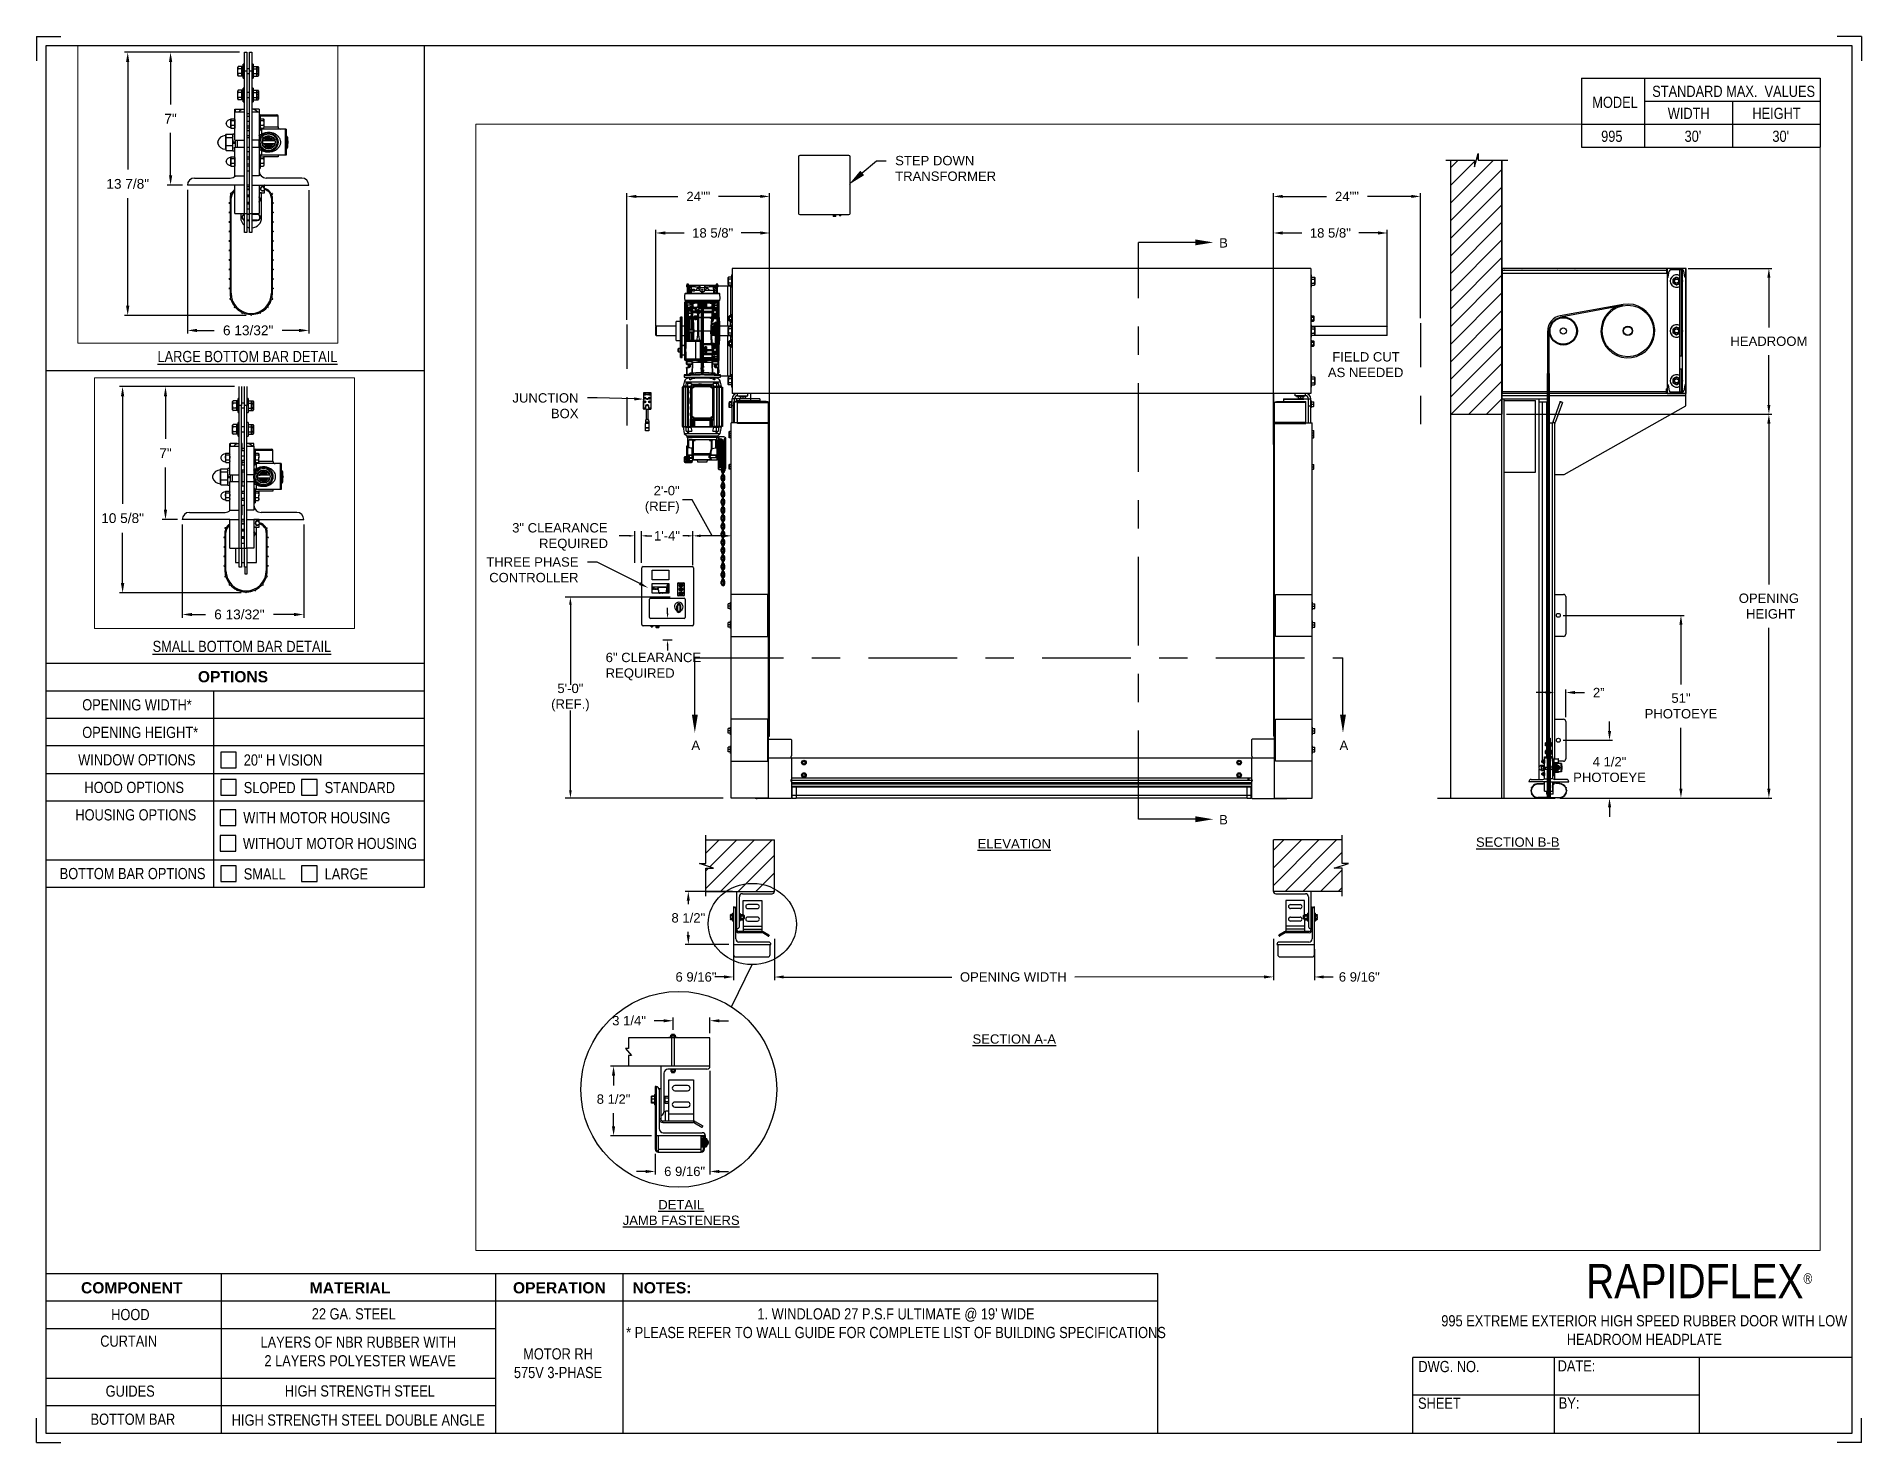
# Paper-space layout '995 MOTOR LH 575V 3-PHASE' of a CAD drawing. Header units: inches. Extents: x 0.1 to 10.9, y 0.1 to 8.4.
# The model-space entities are those that its viewports show. They can reach past a viewport. Long polylines and large blocks are cut down to what shows.
import ezdxf
from ezdxf import colors
from ezdxf.entities.mleader import LeaderData, LeaderLine
from ezdxf.math import Vec2, Vec3

# ---------------------------------------------------------------- set-up
doc = ezdxf.new("R2010")
doc.units = ezdxf.units.IN
doc.header["$LTSCALE"] = 0.25
doc.header["$MEASUREMENT"] = 0
doc.linetypes.add('CENTER', pattern=[2, 1.25, -0.25, 0.25, -0.25])
doc.linetypes.add('PHANTOM2', pattern=[1.25, 0.625, -0.125, 0.125, -0.125, 0.125, -0.125])
for name, color, linetype in [('575V 3-PHASE 60HZ', 4, 'Continuous'), ('ANNOTATIONS', 1, 'Continuous'), ('DETAILS', 4, 'Continuous'), ('HIDDEN', 6, 'PHANTOM2'), ('MOTOR LH', 7, 'Continuous'), ('SECTION CUTS', 6, 'CENTER'), ('TITLE BLOCK', 7, 'Continuous')]:
    doc.layers.add(name, color=color, linetype=linetype)
doc.styles.add('ARIAL', font='arial.ttf', dxfattribs={"height": 0.09375})
doc.styles.add('CADdetails-DIMENSIONS', font='ARIALN.TTF', dxfattribs={"height": 2.38})
doc.styles.add('ROMANS', font='Romans', dxfattribs={"height": 0.09375})
doc.styles.get("Standard").update_dxf_attribs({"font": 'romans.shx'})
doc.dimstyles.get("Standard").update_dxf_attribs({"dimscale": 60, "dimtxt": 0.0833, "dimasz": 0.0833, "dimexe": 0.0833, "dimexo": 0.04, "dimgap": 0.09, "dimtad": 0, "dimtih": 1, "dimtoh": 1, "dimdec": 4, "dimzin": 1, "dimdsep": 46, "dimlunit": 4, "dimtxsty": 'Standard', "dimcen": 0.09, "dimclrt": 150, "dimadec": 4, "dimazin": 2, "dimtfac": 1, "dimtdec": 0, "dimtofl": 0, "dimtmove": 0, "dimatfit": 3, "dimfxl": 1, "dimtolj": 1, "dimtzin": 0, "dimlwd": -1, "dimlwe": -1, "dimarcsym": 1})
doc.dimstyles.new('STANDARD$0', dxfattribs={"dimtxt": 0.09375, "dimasz": 0.09375, "dimexe": 0.03125, "dimexo": 0.046875, "dimgap": 0.09, "dimtad": 0, "dimtih": 1, "dimtoh": 1, "dimdec": 4, "dimzin": 0, "dimdsep": 46, "dimtxsty": 'ARIAL', "dimcen": 0.09, "dimadec": 0, "dimazin": 0, "dimtfac": 1, "dimtdec": 4, "dimtofl": 0, "dimtmove": 0, "dimatfit": 1, "dimfxl": 1, "dimtolj": 1, "dimtzin": 0, "dimarcsym": 0})
pattern_1 = [(45, (24.54464, -11.24791), (-0.08838835, 0.08838835), [])]

psp = doc.layouts.new('995 MOTOR LH 575V 3-PHASE')

# ---------------------------------------------------------------- texts
at = {"layer": 'TITLE BLOCK', "attachment_point": 2, "style": 'CADdetails-DIMENSIONS'}
for s, width, insert, char_height in [('MODEL', 0.28815, (9.45, 8.068), 0.0664), ('STANDARD MAX.  VALUES', 1.75949, (10.155, 8.133), 0.06641), ('WIDTH', 0.42908, (9.888, 8.002), 0.0664), ('HEIGHT', 0.42908, (10.41, 8.002), 0.0664), ('995', 0.29952, (9.431, 7.866), 0.0664)]:
    psp.add_mtext_dynamic_manual_height_columns(s, width=width, gutter_width=1.363, heights=[0], dxfattribs=dict(at, insert=insert, char_height=char_height))
at = {"layer": 'TITLE BLOCK', "style": 'CADdetails-DIMENSIONS'}
for s, insert, char_height, width, attachment_point in [("30'", (9.913, 7.866), 0.0664, 1.75949, 2), ("30'", (10.435, 7.866), 0.0664, 1.75949, 2), ('{\\LLARGE BOTTOM BAR DETAIL}', (1.321, 6.557), 0.06641, 1.75949, 2), ('{\\LSMALL BOTTOM BAR DETAIL}', (1.288, 4.834), 0.06641, 1.75949, 2), ('{\\fArial|b1|i0|c0|p34;OPTIONS}', (1.235, 4.654), 0.06641, 1.75949, 2), ('OPENING WIDTH*', (0.339, 4.487), 0.06641, 1.30693, 1), ('OPENING HEIGHT*', (0.339, 4.323), 0.06641, 1.30693, 1), ('WINDOW OPTIONS', (0.315, 4.16), 0.06641, 1.30693, 1), ('20" H VISION', (1.299, 4.159), 0.06641, 1.23928, 1), ('HOOD OPTIONS', (0.352, 3.996), 0.06641, 1.30693, 1), ('SLOPED', (1.299, 3.995), 0.0664, 1.23928, 1), ('STANDARD', (1.78, 3.995), 0.0664, 1.23928, 1), ('HOUSING OPTIONS', (0.298, 3.833), 0.06641, 1.30693, 1), ('WITH MOTOR HOUSING', (1.296, 3.816), 0.06641, 1.23928, 1), ('WITHOUT MOTOR HOUSING', (1.294, 3.663), 0.06641, 1.53035, 1), ('BOTTOM BAR OPTIONS', (0.205, 3.484), 0.06641, 1.30693, 1), ('SMALL', (1.299, 3.482), 0.0664, 1.23928, 1), ('LARGE', (1.78, 3.482), 0.0664, 1.23928, 1), ('\\A1;RAPIDFLEX{\\H0.30337x;\\S® ^ ;}', (10.642, 1.13), 0.20312, 2.03069, 3), ('{\\fArial|b1|i0|c0|p34;COMPONENT}', (0.633, 1.022), 0.06641, 1.75949, 2), ('{\\fArial|b1|i0|c0|p34;MATERIAL}', (1.931, 1.022), 0.06641, 1.75949, 2), ('{\\fArial|b1|i0|c0|p34;OPERATION}', (3.175, 1.022), 0.06641, 1.75949, 2), ('{\\fArial|b1|i0|c0|p34;NOTES:}', (3.785, 1.022), 0.06641, 1.75949, 2), ('22 GA. STEEL', (1.953, 0.867), 0.06641, 1.75949, 2), ("1. WINDLOAD 27 P.S.F ULTIMATE @ 19' WIDE\\P* PLEASE REFER TO WALL GUIDE FOR COMPLETE LIST OF BUILDING SPECIFICATIONS", (5.176, 0.867), 0.06641, 3.11182, 2), ('HOOD', (0.625, 0.863), 0.0664, 1.75949, 2), ('995 EXTREME EXTERIOR HIGH SPEED RUBBER DOOR WITH LOW HEADROOM HEADPLATE', (9.624, 0.826), 0.06641, 2.6747, 2), ('CURTAIN', (0.615, 0.705), 0.0664, 1.75949, 2), ('LAYERS OF NBR RUBBER WITH\\P 2 LAYERS POLYESTER WEAVE', (1.98, 0.699), 0.06641, 1.75949, 2), ('\\PMOTOR RH\\P575V 3-PHASE', (3.167, 0.74), 0.06641, 0.71263, 2), ('DWG. NO.', (8.463, 0.554), 0.0664, 1.75949, 2), ('DATE:', (9.221, 0.558), 0.0664, 1.75949, 2), ('GUIDES', (0.624, 0.408), 0.0664, 1.75949, 2), ('HIGH STRENGTH STEEL', (1.989, 0.409), 0.06641, 1.75949, 2), ('SHEET', (8.406, 0.336), 0.0664, 1.75949, 2), ('BY:', (9.177, 0.337), 0.0664, 1.75949, 2), ('BOTTOM BAR', (0.64, 0.241), 0.0664, 1.75949, 2), ('HIGH STRENGTH STEEL DOUBLE ANGLE', (1.98, 0.236), 0.06641, 1.75949, 2)]:
    psp.add_mtext(s, dxfattribs=dict(at, insert=insert, char_height=char_height, width=width, attachment_point=attachment_point))

msp = doc.modelspace()

# ---------------------------------------------------------------- texts
at = {"layer": 'ANNOTATIONS', "char_height": 0.09375, "style": 'ARIAL'}
for s, insert, width, attachment_point in [('\\pi0.08607;FIELD CUT \\P\\pi0.04278;AS NEEDED', (208.23949, 244.46214), 0.8354983, 1), ('\\pi0.15699;3" CLEARANCE \\P\\pi0.42673;REQUIRED', (199.95191, 242.61139), 1.1007578, 4), ('{\\LELEVATION}', (205.14004, 239.58432), 3.0834986, 2), ('{\\LSECTION B-B}', (210.18481, 239.60029), 1.3823677, 2), ('{\\LSECTION A-A}', (205.14004, 237.62759), 1.3823677, 2), ('{\\LDETAIL\\PJAMB FASTENERS}', (201.80233, 235.96807), 1.3823677, 2)]:
    msp.add_mtext(s, dxfattribs=dict(at, insert=insert, width=width, attachment_point=attachment_point))
for s, insert, attachment_point in [('2\'-0"\\P(REF)', (201.78725, 242.98293), 6), ('1\'-4"', (201.79026, 242.622), 6), ('6" CLEARANCE\\PREQUIRED', (201.04567, 241.31235), 4), ('5\'-0"\\P(REF.)', (200.69247, 241.00146), 5), ('\\A1;6 9/16"', (201.95084, 238.20241), 5), ('\\A1;6 9/16"', (208.59698, 238.20241), 5)]:
    msp.add_mtext(s, dxfattribs=dict(at, insert=insert, attachment_point=attachment_point))
at = {"layer": 'SECTION CUTS', "style": 'ARIAL'}
for s, p in [('B', (207.19262, 245.51006)), ('A', (201.90488, 240.47645)), ('A', (208.39888, 240.47645)), ('B', (207.19262, 239.73092))]:
    msp.add_text(s, height=0.09375, dxfattribs=at).set_placement(p)

# ---------------------------------------------------------------- blocks, each defined once
blk = doc.blocks.new('*D24')
at = {"layer": 'ANNOTATIONS', "color": 0, "lineweight": -2, "transparency": 16777216}
for p, q in [((211.104, 240.667), (211.104, 240.761)), ((210.638, 240.574), (211.135, 240.574)), ((210.606, 239.995), (211.135, 239.995)), ((211.104, 239.901), (211.104, 239.807))]:
    blk.add_line(p, q, dxfattribs=at)
at = {"layer": 'ANNOTATIONS', "color": 0, "transparency": 16777216}
for points in [[(211.089, 240.667), (211.12, 240.667), (211.104, 240.574)], [(211.089, 239.901), (211.12, 239.901), (211.104, 239.995)]]:
    blk.add_solid(points, dxfattribs=at)
at = {"layer": 'defpoints', "color": 0, "transparency": 16777216}
for p in [(210.591, 240.574), (211.104, 240.574), (210.559, 239.995)]:
    blk.add_point(p, dxfattribs=at)
at = {"layer": 'ANNOTATIONS', "color": 0, "transparency": 16777216, "insert": (211.104, 240.28), "char_height": 0.0938, "attachment_point": 5, "style": 'ARIAL'}
blk.add_mtext('\\A1;4 1/2"\\PPHOTOEYE', dxfattribs=at)
blk = doc.blocks.new('*D25')
at = {"layer": 'ANNOTATIONS', "color": 0, "lineweight": -2, "transparency": 16777216}
for p, q in [((210.638, 241.825), (211.851, 241.825)), ((211.82, 241.731), (211.82, 241.134)), ((211.82, 240.088), (211.82, 240.7)), ((210.606, 239.995), (211.851, 239.995))]:
    blk.add_line(p, q, dxfattribs=at)
at = {"layer": 'ANNOTATIONS', "color": 0, "transparency": 16777216}
for points in [[(211.804, 241.731), (211.835, 241.731), (211.82, 241.825)], [(211.804, 240.088), (211.835, 240.088), (211.82, 239.995)]]:
    blk.add_solid(points, dxfattribs=at)
at = {"layer": 'defpoints', "color": 0, "transparency": 16777216}
for p in [(210.591, 241.825), (211.82, 241.825), (210.559, 239.995)]:
    blk.add_point(p, dxfattribs=at)
at = {"layer": 'ANNOTATIONS', "color": 0, "transparency": 16777216, "insert": (211.82, 240.917), "char_height": 0.0938, "attachment_point": 5, "style": 'ARIAL'}
blk.add_mtext('\\A1;51"\\PPHOTOEYE', dxfattribs=at)
blk = doc.blocks.new('*D26')
at = {"layer": 'ANNOTATIONS', "color": 0, "lineweight": -2, "transparency": 16777216}
for p, q in [((210.463, 241.052), (210.369, 241.052)), ((210.557, 240.831), (210.557, 241.084)), ((210.665, 240.805), (210.665, 241.084)), ((210.759, 241.052), (210.853, 241.052))]:
    blk.add_line(p, q, dxfattribs=at)
at = {"layer": 'ANNOTATIONS', "color": 0, "transparency": 16777216}
for points in [[(210.463, 241.068), (210.463, 241.037), (210.557, 241.052)], [(210.759, 241.068), (210.759, 241.037), (210.665, 241.052)]]:
    blk.add_solid(points, dxfattribs=at)
at = {"layer": 'defpoints', "color": 0, "transparency": 16777216}
for p in [(210.557, 241.052), (210.557, 240.784), (210.665, 240.758)]:
    blk.add_point(p, dxfattribs=at)
at = {"layer": 'ANNOTATIONS', "color": 0, "transparency": 16777216, "insert": (210.996, 241.052), "char_height": 0.0938, "attachment_point": 5, "style": 'ARIAL'}
blk.add_mtext('\\A1;2”', dxfattribs=at)
blk = doc.blocks.new('*D20')
at = {"layer": 'ANNOTATIONS', "color": 0, "lineweight": -2, "transparency": 16777216}
for p, q in [((201.548, 244.721), (201.548, 245.687)), ((201.642, 245.656), (201.833, 245.656)), ((202.595, 245.656), (202.403, 245.656)), ((202.688, 243.538), (202.688, 245.687))]:
    blk.add_line(p, q, dxfattribs=at)
at = {"layer": 'ANNOTATIONS', "color": 0, "transparency": 16777216}
for points in [[(201.642, 245.672), (201.642, 245.64), (201.548, 245.656)], [(202.595, 245.672), (202.595, 245.64), (202.688, 245.656)]]:
    blk.add_solid(points, dxfattribs=at)
at = {"layer": 'defpoints', "color": 0, "transparency": 16777216}
for p in [(201.548, 245.656), (201.548, 244.674), (202.688, 243.491)]:
    blk.add_point(p, dxfattribs=at)
at = {"layer": 'ANNOTATIONS', "color": 0, "transparency": 16777216, "insert": (202.118, 245.656), "char_height": 0.09375, "attachment_point": 5, "style": 'ARIAL'}
blk.add_mtext('\\A1;18 5/8"', dxfattribs=at)
blk = doc.blocks.new('*D21')
at = {"layer": 'ANNOTATIONS', "color": 0, "lineweight": -2, "transparency": 16777216}
for p, q in [((207.737, 243.538), (207.737, 245.687)), ((207.83, 245.656), (208.022, 245.656)), ((208.784, 245.656), (208.592, 245.656)), ((208.877, 244.678), (208.877, 245.687))]:
    blk.add_line(p, q, dxfattribs=at)
at = {"layer": 'ANNOTATIONS', "color": 0, "transparency": 16777216}
for points in [[(207.83, 245.672), (207.83, 245.64), (207.737, 245.656)], [(208.784, 245.672), (208.784, 245.64), (208.877, 245.656)]]:
    blk.add_solid(points, dxfattribs=at)
at = {"layer": 'defpoints', "color": 0, "transparency": 16777216}
for p in [(207.737, 245.656), (208.877, 244.631), (207.737, 243.491)]:
    blk.add_point(p, dxfattribs=at)
at = {"layer": 'ANNOTATIONS', "color": 0, "transparency": 16777216, "insert": (208.307, 245.656), "char_height": 0.09375, "attachment_point": 5, "style": 'ARIAL'}
blk.add_mtext('\\A1;18 5/8"', dxfattribs=at)
blk = doc.blocks.new('*D22')
at = {"layer": 'ANNOTATIONS', "color": 0, "lineweight": -2, "transparency": 16777216}
for p, q in [((201.259, 244.785), (201.259, 246.054)), ((201.353, 246.022), (201.77, 246.022)), ((202.595, 246.022), (202.178, 246.022)), ((202.688, 243.538), (202.688, 246.054))]:
    blk.add_line(p, q, dxfattribs=at)
at = {"layer": 'ANNOTATIONS', "color": 0, "transparency": 16777216}
for points in [[(201.353, 246.038), (201.353, 246.007), (201.259, 246.022)], [(202.595, 246.038), (202.595, 246.007), (202.688, 246.022)]]:
    blk.add_solid(points, dxfattribs=at)
at = {"layer": 'defpoints', "color": 0, "transparency": 16777216}
for p in [(202.688, 246.022), (201.259, 244.738), (202.688, 243.491)]:
    blk.add_point(p, dxfattribs=at)
at = {"layer": 'ANNOTATIONS', "color": 0, "transparency": 16777216, "insert": (201.974, 246.022), "char_height": 0.0938, "attachment_point": 5, "style": 'ARIAL'}
blk.add_mtext('\\A1;24""', dxfattribs=at)
blk = doc.blocks.new('*D23')
at = {"layer": 'ANNOTATIONS', "color": 0, "lineweight": -2, "transparency": 16777216}
for p, q in [((207.737, 243.538), (207.737, 246.054)), ((207.83, 246.022), (208.269, 246.022)), ((209.117, 246.022), (208.678, 246.022)), ((209.21, 244.801), (209.21, 246.054))]:
    blk.add_line(p, q, dxfattribs=at)
at = {"layer": 'ANNOTATIONS', "color": 0, "transparency": 16777216}
for points in [[(207.83, 246.038), (207.83, 246.007), (207.737, 246.022)], [(209.117, 246.038), (209.117, 246.007), (209.21, 246.022)]]:
    blk.add_solid(points, dxfattribs=at)
at = {"layer": 'defpoints', "color": 0, "transparency": 16777216}
for p in [(207.737, 246.022), (209.21, 244.754), (207.737, 243.491)]:
    blk.add_point(p, dxfattribs=at)
at = {"layer": 'ANNOTATIONS', "color": 0, "transparency": 16777216, "insert": (208.473, 246.022), "char_height": 0.0938, "attachment_point": 5, "style": 'ARIAL'}
blk.add_mtext('\\A1;24""', dxfattribs=at)
blk = doc.blocks.new('*D29')
at = {"layer": 'ANNOTATIONS', "color": 0, "lineweight": -2, "transparency": 16777216}
for p, q in [((202.315, 239.06), (201.842, 239.06)), ((201.874, 238.966), (201.874, 238.933)), ((201.874, 238.623), (201.874, 238.656)), ((202.28, 238.529), (201.842, 238.529))]:
    blk.add_line(p, q, dxfattribs=at)
at = {"layer": 'ANNOTATIONS', "color": 0, "transparency": 16777216}
for points in [[(201.858, 238.966), (201.889, 238.966), (201.874, 239.06)], [(201.858, 238.623), (201.889, 238.623), (201.874, 238.529)]]:
    blk.add_solid(points, dxfattribs=at)
at = {"layer": 'defpoints', "color": 0, "transparency": 16777216}
for p in [(202.362, 239.06), (201.874, 238.529), (202.327, 238.529)]:
    blk.add_point(p, dxfattribs=at)
at = {"layer": 'ANNOTATIONS', "color": 0, "transparency": 16777216, "insert": (201.874, 238.794), "char_height": 0.0938, "attachment_point": 5, "style": 'ARIAL'}
blk.add_mtext('\\A1;8 1/2"', dxfattribs=at)
blk = doc.blocks.new('*D30')
at = {"layer": 'ANNOTATIONS', "color": 0, "lineweight": -2, "transparency": 16777216}
for p, q in [((196.597, 237.798), (195.493, 237.798)), ((195.525, 237.704), (195.525, 236.673)), ((195.525, 235.365), (195.525, 236.396)), ((196.663, 235.271), (195.493, 235.271))]:
    blk.add_line(p, q, dxfattribs=at)
at = {"layer": 'ANNOTATIONS', "color": 0, "transparency": 16777216}
for points in [[(195.509, 237.704), (195.54, 237.704), (195.525, 237.798)], [(195.509, 235.365), (195.54, 235.365), (195.525, 235.271)]]:
    blk.add_solid(points, dxfattribs=at)
at = {"layer": 'defpoints', "color": 0, "transparency": 16777216}
for p in [(195.525, 237.798), (196.644, 237.798), (196.71, 235.271)]:
    blk.add_point(p, dxfattribs=at)
at = {"layer": 'ANNOTATIONS', "color": 0, "transparency": 16777216, "insert": (195.525, 236.534), "char_height": 0.09375, "attachment_point": 5, "style": 'ARIAL'}
blk.add_mtext('\\A1;13 7/8"', dxfattribs=at)
blk = doc.blocks.new('*D31')
at = {"layer": 'ANNOTATIONS', "color": 0, "lineweight": -2, "transparency": 16777216}
for p, q in [((196.597, 237.798), (195.905, 237.798)), ((195.936, 237.704), (195.936, 237.297)), ((195.936, 236.616), (195.936, 237.023)), ((196.051, 236.522), (195.905, 236.522))]:
    blk.add_line(p, q, dxfattribs=at)
at = {"layer": 'ANNOTATIONS', "color": 0, "transparency": 16777216}
for points in [[(195.921, 237.704), (195.952, 237.704), (195.936, 237.798)], [(195.921, 236.616), (195.952, 236.616), (195.936, 236.522)]]:
    blk.add_solid(points, dxfattribs=at)
at = {"layer": 'defpoints', "color": 0, "transparency": 16777216}
for p in [(196.644, 237.798), (195.936, 236.522), (196.098, 236.522)]:
    blk.add_point(p, dxfattribs=at)
at = {"layer": 'ANNOTATIONS', "color": 0, "transparency": 16777216, "insert": (195.936, 237.16), "char_height": 0.0938, "attachment_point": 5, "style": 'ARIAL'}
blk.add_mtext('\\A1;7"', dxfattribs=at)
blk = doc.blocks.new('*D32')
at = {"layer": 'ANNOTATIONS', "color": 0, "lineweight": -2, "transparency": 16777216}
for p, q in [((196.098, 236.476), (196.098, 235.097)), ((197.264, 236.475), (197.264, 235.097)), ((196.191, 235.128), (196.355, 235.128)), ((197.17, 235.128), (197.007, 235.128))]:
    blk.add_line(p, q, dxfattribs=at)
at = {"layer": 'ANNOTATIONS', "color": 0, "transparency": 16777216}
for points in [[(196.191, 235.143), (196.191, 235.112), (196.098, 235.128)], [(197.17, 235.143), (197.17, 235.112), (197.264, 235.128)]]:
    blk.add_solid(points, dxfattribs=at)
at = {"layer": 'defpoints', "color": 0, "transparency": 16777216}
for p in [(196.098, 236.523), (197.264, 236.522), (197.264, 235.128)]:
    blk.add_point(p, dxfattribs=at)
at = {"layer": 'ANNOTATIONS', "color": 0, "transparency": 16777216, "insert": (196.681, 235.128), "char_height": 0.09375, "attachment_point": 5, "style": 'ARIAL'}
blk.add_mtext('\\A1;6 13/32"', dxfattribs=at)
blk = doc.blocks.new('*D33')
at = {"layer": 'ANNOTATIONS', "color": 0, "lineweight": -2, "transparency": 16777216}
for p, q in [((202.091, 237.262), (202.091, 236.222)), ((201.542, 236.43), (201.542, 236.222)), ((201.448, 236.254), (201.354, 236.254)), ((202.184, 236.254), (202.278, 236.254))]:
    blk.add_line(p, q, dxfattribs=at)
at = {"layer": 'ANNOTATIONS', "color": 0, "transparency": 16777216}
for points in [[(201.448, 236.269), (201.448, 236.238), (201.542, 236.254)], [(202.184, 236.269), (202.184, 236.238), (202.091, 236.254)]]:
    blk.add_solid(points, dxfattribs=at)
at = {"layer": 'defpoints', "color": 0, "transparency": 16777216}
for p in [(202.091, 237.309), (201.542, 236.477), (202.091, 236.254)]:
    blk.add_point(p, dxfattribs=at)
at = {"layer": 'ANNOTATIONS', "color": 0, "transparency": 16777216, "insert": (201.837, 236.254), "char_height": 0.09375, "attachment_point": 5, "style": 'ARIAL'}
blk.add_mtext('\\A1;6 9/16"', dxfattribs=at)
blk = doc.blocks.new('*D34')
at = {"layer": 'ANNOTATIONS', "color": 0, "lineweight": -2, "transparency": 16777216}
for p, q in [((201.431, 237.309), (201.094, 237.309)), ((201.125, 237.215), (201.125, 237.116)), ((201.125, 236.705), (201.125, 236.839)), ((201.505, 236.611), (201.094, 236.611))]:
    blk.add_line(p, q, dxfattribs=at)
at = {"layer": 'ANNOTATIONS', "color": 0, "transparency": 16777216}
for points in [[(201.109, 237.215), (201.141, 237.215), (201.125, 237.309)], [(201.109, 236.705), (201.141, 236.705), (201.125, 236.611)]]:
    blk.add_solid(points, dxfattribs=at)
at = {"layer": 'defpoints', "color": 0, "transparency": 16777216}
for p in [(201.478, 237.309), (201.125, 236.611), (201.552, 236.611)]:
    blk.add_point(p, dxfattribs=at)
at = {"layer": 'ANNOTATIONS', "color": 0, "transparency": 16777216, "insert": (201.125, 236.978), "char_height": 0.0938, "attachment_point": 5, "style": 'ARIAL'}
blk.add_mtext('\\A1;8 1/2"', dxfattribs=at)
blk = doc.blocks.new('*D35')
at = {"layer": 'ANNOTATIONS', "color": 0, "lineweight": -2, "transparency": 16777216}
for p, q in [((201.627, 237.764), (201.533, 237.764)), ((201.721, 237.674), (201.721, 237.795)), ((202.091, 237.639), (202.091, 237.795)), ((202.184, 237.764), (202.278, 237.764))]:
    blk.add_line(p, q, dxfattribs=at)
at = {"layer": 'ANNOTATIONS', "color": 0, "transparency": 16777216}
for points in [[(201.627, 237.779), (201.627, 237.748), (201.721, 237.764)], [(202.184, 237.779), (202.184, 237.748), (202.091, 237.764)]]:
    blk.add_solid(points, dxfattribs=at)
at = {"layer": 'defpoints', "color": 0, "transparency": 16777216}
for p in [(202.091, 237.764), (201.721, 237.627), (202.091, 237.592)]:
    blk.add_point(p, dxfattribs=at)
at = {"layer": 'ANNOTATIONS', "color": 0, "transparency": 16777216, "insert": (201.28, 237.764), "char_height": 0.0938, "attachment_point": 5, "style": 'ARIAL'}
blk.add_mtext('\\A1;3 1/4"', dxfattribs=at)
blk = doc.blocks.new('*D27')
at = {"layer": 'ANNOTATIONS', "color": 0, "lineweight": -2, "transparency": 16777216}
for p, q in [((202.737, 238.584), (202.737, 238.171)), ((207.737, 238.584), (207.737, 238.171)), ((202.83, 238.202), (204.514, 238.202)), ((207.643, 238.203), (205.747, 238.202))]:
    blk.add_line(p, q, dxfattribs=at)
at = {"layer": 'ANNOTATIONS', "color": 0, "transparency": 16777216}
for points in [[(202.83, 238.218), (202.83, 238.187), (202.737, 238.202)], [(207.643, 238.218), (207.643, 238.187), (207.737, 238.203)]]:
    blk.add_solid(points, dxfattribs=at)
at = {"layer": 'defpoints', "color": 0, "transparency": 16777216}
for p in [(202.737, 238.631), (207.737, 238.631), (207.737, 238.203)]:
    blk.add_point(p, dxfattribs=at)
at = {"layer": 'ANNOTATIONS', "color": 0, "transparency": 16777216, "insert": (205.13, 238.202), "char_height": 0.09375, "attachment_point": 5, "style": 'ARIAL'}
blk.add_mtext('\\A1;OPENING WIDTH', dxfattribs=at)
blk = doc.blocks.new('*D28')
at = {"layer": 'ANNOTATIONS', "color": 0, "lineweight": -2, "transparency": 16777216}
for p, q in [((210.896, 243.84), (212.732, 243.84)), ((212.701, 243.747), (212.701, 242.135)), ((212.701, 240.088), (212.701, 241.7)), ((210.65, 239.995), (212.732, 239.995))]:
    blk.add_line(p, q, dxfattribs=at)
at = {"layer": 'ANNOTATIONS', "color": 0, "transparency": 16777216}
for points in [[(212.685, 243.747), (212.716, 243.747), (212.701, 243.84)], [(212.685, 240.088), (212.716, 240.088), (212.701, 239.995)]]:
    blk.add_solid(points, dxfattribs=at)
at = {"layer": 'defpoints', "color": 0, "transparency": 16777216}
for p in [(210.849, 243.84), (212.701, 243.84), (210.604, 239.995)]:
    blk.add_point(p, dxfattribs=at)
at = {"layer": 'ANNOTATIONS', "color": 0, "transparency": 16777216, "insert": (212.701, 241.918), "char_height": 0.09375, "attachment_point": 5, "style": 'ARIAL'}
blk.add_mtext('\\A1;OPENING\\P HEIGHT', dxfattribs=at)
blk = doc.blocks.new('*D102')
at = {"layer": 'ANNOTATIONS', "color": 0, "lineweight": -2, "transparency": 16777216}
for p, q in [((211.891, 245.301), (212.732, 245.301)), ((212.701, 245.208), (212.701, 244.709)), ((212.701, 243.934), (212.701, 244.432)), ((210.071, 243.84), (212.732, 243.84))]:
    blk.add_line(p, q, dxfattribs=at)
at = {"layer": 'ANNOTATIONS', "color": 0, "transparency": 16777216}
for points in [[(212.685, 245.208), (212.716, 245.208), (212.701, 245.301)], [(212.685, 243.934), (212.716, 243.934), (212.701, 243.84)]]:
    blk.add_solid(points, dxfattribs=at)
at = {"layer": 'defpoints', "color": 0, "transparency": 16777216}
for p in [(211.844, 245.301), (212.701, 245.301), (210.024, 243.84)]:
    blk.add_point(p, dxfattribs=at)
at = {"layer": 'ANNOTATIONS', "color": 0, "transparency": 16777216, "insert": (212.701, 244.571), "char_height": 0.09375, "attachment_point": 5, "style": 'ARIAL'}
blk.add_mtext('\\A1;HEADROOM ', dxfattribs=at)
blk = doc.blocks.new('*D128')
at = {"layer": 'ANNOTATIONS', "color": 0, "lineweight": -2, "transparency": 16777216}
for p, q in [((199.041, 237.326), (197.937, 237.326)), ((197.968, 237.232), (197.968, 236.201)), ((197.968, 235.44), (197.968, 235.924)), ((199.107, 235.346), (197.937, 235.346))]:
    blk.add_line(p, q, dxfattribs=at)
at = {"layer": 'ANNOTATIONS', "color": 0, "transparency": 16777216}
for points in [[(197.952, 237.232), (197.984, 237.232), (197.968, 237.326)], [(197.952, 235.44), (197.984, 235.44), (197.968, 235.346)]]:
    blk.add_solid(points, dxfattribs=at)
at = {"layer": 'defpoints', "color": 0, "transparency": 16777216}
for p in [(197.968, 237.326), (199.088, 237.326), (199.154, 235.346)]:
    blk.add_point(p, dxfattribs=at)
at = {"layer": 'ANNOTATIONS', "color": 0, "transparency": 16777216, "insert": (197.968, 236.063), "char_height": 0.09375, "attachment_point": 5, "style": 'ARIAL'}
blk.add_mtext('\\A1;10 5/8"', dxfattribs=at)
blk = doc.blocks.new('*D129')
at = {"layer": 'ANNOTATIONS', "color": 0, "lineweight": -2, "transparency": 16777216}
for p, q in [((199.041, 237.326), (198.348, 237.326)), ((198.38, 237.232), (198.38, 236.825)), ((198.38, 236.144), (198.38, 236.551)), ((198.494, 236.05), (198.348, 236.05))]:
    blk.add_line(p, q, dxfattribs=at)
at = {"layer": 'ANNOTATIONS', "color": 0, "transparency": 16777216}
for points in [[(198.364, 237.232), (198.395, 237.232), (198.38, 237.326)], [(198.364, 236.144), (198.395, 236.144), (198.38, 236.05)]]:
    blk.add_solid(points, dxfattribs=at)
at = {"layer": 'defpoints', "color": 0, "transparency": 16777216}
for p in [(199.088, 237.326), (198.38, 236.05), (198.541, 236.05)]:
    blk.add_point(p, dxfattribs=at)
at = {"layer": 'ANNOTATIONS', "color": 0, "transparency": 16777216, "insert": (198.38, 236.688), "char_height": 0.0938, "attachment_point": 5, "style": 'ARIAL'}
blk.add_mtext('\\A1;7"', dxfattribs=at)
blk = doc.blocks.new('*D130')
at = {"layer": 'ANNOTATIONS', "color": 0, "lineweight": -2, "transparency": 16777216}
for p, q in [((198.541, 236.004), (198.541, 235.107)), ((199.707, 236.003), (199.707, 235.107)), ((198.635, 235.139), (198.763, 235.139)), ((199.614, 235.139), (199.415, 235.139))]:
    blk.add_line(p, q, dxfattribs=at)
at = {"layer": 'ANNOTATIONS', "color": 0, "transparency": 16777216}
for points in [[(198.635, 235.154), (198.635, 235.123), (198.541, 235.139)], [(199.614, 235.154), (199.614, 235.123), (199.707, 235.139)]]:
    blk.add_solid(points, dxfattribs=at)
at = {"layer": 'defpoints', "color": 0, "transparency": 16777216}
for p in [(198.541, 236.051), (199.707, 236.05), (199.707, 235.139)]:
    blk.add_point(p, dxfattribs=at)
at = {"layer": 'ANNOTATIONS', "color": 0, "transparency": 16777216, "insert": (199.089, 235.139), "char_height": 0.09375, "attachment_point": 5, "style": 'ARIAL'}
blk.add_mtext('\\A1;6 13/32"', dxfattribs=at)

# ---------------------------------------------------------------- dimensions: what is measured, and where the dimension line sits
at = {"layer": 'ANNOTATIONS'}
for base, p1, p2, text, picture, middle in [((202.68838, 246.02248), (201.25942, 244.73821), (202.68838, 243.4908), '24""', '*D22', (201.9739, 246.02248)), ((207.7367, 246.02248), (209.21027, 244.75416), (207.7367, 243.4908), '24""', '*D23', (208.47348, 246.02248)), ((201.54776, 245.65612), (202.68838, 243.4908), (201.54776, 244.67419), '18 5/8"', '*D20', (202.11807, 245.65612)), ((207.7367, 245.65612), (208.87733, 244.63148), (207.7367, 243.4908), '18 5/8"', '*D21', (208.30701, 245.65612)), ((210.55674, 241.0523), (210.66545, 240.75833), (210.55674, 240.78433), '2”', '*D26', (210.99632, 241.0523)), ((202.09063, 237.7638), (201.72069, 237.62688), (202.09063, 237.59229), '3 1/4"', '*D35', (201.28012, 237.7638)), ((202.09063, 236.25354), (201.5419, 236.47715), (202.09063, 237.30904), '6 9/16"', '*D33', (201.83701, 236.25354)), ((197.26396, 235.12781), (196.09756, 236.52272), (197.26396, 236.52187), '6 13/32"', '*D32', (196.68076, 235.12781)), ((199.7073, 235.13868), (198.54091, 236.05094), (199.7073, 236.05009), '6 13/32"', '*D130', (199.089, 235.13868))]:
    dim = msp.add_linear_dim(base=base, p1=p1, p2=p2, text=text, dimstyle='STANDARD$0', dxfattribs=at)
    dim.commit()
    dim.dimension.update_dxf_attribs({"geometry": picture, "text_midpoint": middle, "dimtype": 160})
for base, p1, p2, angle, text, picture, middle, dimtype in [((212.70059, 245.30148), (210.02381, 243.84038), (211.84412, 245.30148), 90, 'HEADROOM ', '*D102', (212.70059, 244.57093), 160), ((211.81981, 241.82521), (210.55919, 239.99474), (210.5914, 241.82521), 90, '51"\\PPHOTOEYE', '*D25', (211.81981, 240.91728), 160), ((211.10422, 240.57373), (210.55919, 239.99474), (210.5914, 240.57373), 90, '4 1/2"\\PPHOTOEYE', '*D24', (211.10422, 240.28031), 160), ((201.87354, 238.52878), (202.3617, 239.06003), (202.32654, 238.52878), 90, '8 1/2"', '*D29', (201.87354, 238.79441), 160), ((207.73671, 238.20252), (202.7367, 238.63098), (207.7367, 238.63108), 0.001172, 'OPENING WIDTH', '*D27', (205.13037, 238.20247), 161), ((201.12494, 236.61103), (201.47802, 237.30904), (201.55172, 236.61103), 90, '8 1/2"', '*D34', (201.12494, 236.97771), 160)]:
    dim = msp.add_linear_dim(base=base, p1=p1, p2=p2, angle=angle, text=text, dimstyle='STANDARD$0', dxfattribs=at)
    dim.commit()
    dim.dimension.update_dxf_attribs({"geometry": picture, "text_midpoint": middle, "dimtype": dimtype})
dim = msp.add_linear_dim(base=(212.70059, 243.84038), p1=(210.60361, 239.99474), p2=(210.84941, 243.84038), angle=90, text='OPENING\\P HEIGHT', dimstyle='STANDARD$0', dxfattribs=at)
dim.commit()
dim.dimension.update_dxf_attribs({"geometry": '*D28', "text_midpoint": (212.70059, 241.91756)})
for base, p1, p2, text, picture, middle in [((195.5246, 237.79762), (196.71037, 235.27107), (196.64431, 237.79762), '13 7/8"', '*D30', (195.5246, 236.53435)), ((195.93633, 236.52187), (196.64431, 237.79762), (196.09756, 236.52187), '7"', '*D31', (195.93633, 237.15974)), ((197.96794, 237.32584), (199.15372, 235.34605), (199.08765, 237.32584), '10 5/8"', '*D128', (197.96794, 236.06257)), ((198.37967, 236.05009), (199.08765, 237.32584), (198.5409, 236.05009), '7"', '*D129', (198.37967, 236.68797))]:
    dim = msp.add_linear_dim(base=base, p1=p1, p2=p2, angle=90, text=text, dimstyle='STANDARD$0', override={"dimpost": ''}, dxfattribs=at)
    dim.commit()
    dim.dimension.update_dxf_attribs({"geometry": picture, "text_midpoint": middle, "dimtype": 160})

# ---------------------------------------------------------------- hatches: boundary and pattern name
at = {"layer": 'MOTOR LH'}
h = msp.add_hatch(dxfattribs=at)
h.set_pattern_fill('ANSI31', color=256, style=0)
h.set_pattern_definition([(45, (-15.51616, 21.28189), (-0.08838835, 0.08838835), [])])
edge = h.paths.add_edge_path()
edge.add_line((209.50986, 246.38678), (209.50986, 243.84038))
edge.add_line((209.50986, 243.84038), (210.02549, 243.84038))
edge.add_line((210.02549, 246.38678), (210.02549, 243.84038))
edge = h.paths.add_edge_path()
edge.add_line((209.46348, 246.38678), (209.75058, 246.38678))
edge.add_line((209.75058, 246.38678), (209.75058, 246.31808))
edge.add_line((209.75058, 246.31808), (209.789, 246.45144))
edge.add_line((209.789, 246.45144), (209.789, 246.38678))
edge.add_line((209.789, 246.38678), (210.08419, 246.38678))
h = msp.add_hatch(dxfattribs=at)
h.set_pattern_fill('ANSI32', color=256, style=0)
h.set_pattern_definition([(45, (206.9217, 231.03477), (-0.265165, 0.265165), []), (45, (207.0985, 231.03477), (-0.265165, 0.265165), [])])
edge = h.paths.add_edge_path(flags=0)
edge.add_line((211.86924, 244.04942), (211.68174, 244.04942))
edge.add_line((211.68174, 244.04942), (211.68174, 244.04737))
edge.add_line((211.68174, 244.04737), (211.86924, 244.04737))
edge.add_arc((211.86924, 244.04942), 0.00206, 270, 360)
edge.add_line((211.8713, 244.04942), (211.8713, 245.29942))
edge.add_arc((211.86924, 245.29942), 0.00206, 0, 90)
edge.add_line((211.86924, 245.30148), (210.02755, 245.30148))
edge.add_arc((210.02755, 245.29942), 0.00206, 90, 180)
edge.add_line((210.02549, 245.29942), (210.02549, 245.19211))
edge.add_line((210.02549, 245.19211), (210.02755, 245.19211))
edge.add_line((210.02755, 245.19211), (210.02755, 245.29942))
edge.add_line((210.02755, 245.29942), (211.86924, 245.29942))
edge.add_line((211.86924, 245.29942), (211.86924, 244.04942))
h = msp.add_hatch(dxfattribs=at)
h.set_pattern_fill('ANSI31', color=256, style=0)
h.set_pattern_definition(pattern_1)
h.paths.add_polyline_path([(202.7367, 239.57566), (202.0492, 239.57566), (202.0492, 239.33845), (201.9851, 239.33845), (202.12717, 239.29155), (202.0492, 239.29155), (202.0492, 239.06003), (202.7367, 239.06003), (202.7367, 239.22253)])
h = msp.add_hatch(dxfattribs=at)
h.set_pattern_fill('ANSI31', color=256, style=0)
h.set_pattern_definition(pattern_1)
h.paths.add_polyline_path([(208.4883, 239.33845), (208.4242, 239.33845), (208.4242, 239.57566), (207.7367, 239.57566), (207.7367, 239.06003), (207.75487, 239.06003), (208.4242, 239.06003), (208.4242, 239.29155), (208.34623, 239.29155)])

# ---------------------------------------------------------------- linework, layer by layer
at = {"layer": '575V 3-PHASE 60HZ'}
for p, q in [((202.97849, 246.42025), (202.97849, 245.85265)), ((203.4819, 246.43272), (202.99097, 246.43272)), ((203.49438, 245.85265), (203.49438, 246.42025)), ((202.99097, 245.84018), (203.4819, 245.84018)), ((203.32439, 245.83105), (203.32406, 245.83086)), ((203.32406, 245.83086), (203.32439, 245.83067)), ((203.32406, 245.83086), (203.35334, 245.83086)), ((203.32439, 245.83022), (203.32406, 245.83003)), ((203.32406, 245.83003), (203.32439, 245.82984)), ((203.32406, 245.83003), (203.35334, 245.83003)), ((203.32439, 245.82939), (203.32406, 245.8292)), ((203.32406, 245.8292), (203.32439, 245.829)), ((203.32406, 245.8292), (203.35334, 245.8292)), ((203.32439, 245.82856), (203.32406, 245.82836)), ((203.32406, 245.82836), (203.32439, 245.82817)), ((203.32406, 245.82836), (203.35334, 245.82836)), ((203.32439, 245.82772), (203.32406, 245.82753)), ((203.32406, 245.82753), (203.32439, 245.82734)), ((203.32406, 245.82753), (203.35334, 245.82753)), ((203.32439, 245.82689), (203.32406, 245.8267)), ((203.32406, 245.8267), (203.32439, 245.82651)), ((203.32406, 245.8267), (203.35334, 245.8267)), ((203.32439, 245.82606), (203.32406, 245.82587)), ((203.32406, 245.82587), (203.32439, 245.82568)), ((203.32406, 245.82587), (203.35334, 245.82587)), ((203.32439, 245.82523), (203.32406, 245.82504)), ((203.32406, 245.82504), (203.32439, 245.82484)), ((203.32406, 245.82504), (203.35334, 245.82504)), ((203.32439, 245.84018), (203.32439, 245.83105)), ((203.35301, 245.83105), (203.32439, 245.83105)), ((203.32439, 245.83067), (203.32439, 245.83022)), ((203.32439, 245.83067), (203.35301, 245.83067)), ((203.35301, 245.83022), (203.32439, 245.83022)), ((203.32439, 245.82984), (203.32439, 245.82939)), ((203.32439, 245.82984), (203.35301, 245.82984)), ((203.35301, 245.82939), (203.32439, 245.82939)), ((203.32439, 245.829), (203.32439, 245.82856)), ((203.32439, 245.829), (203.35301, 245.829)), ((203.35301, 245.82856), (203.32439, 245.82856)), ((203.32439, 245.82817), (203.32439, 245.82772)), ((203.32439, 245.82817), (203.35301, 245.82817)), ((203.35301, 245.82772), (203.32439, 245.82772)), ((203.32439, 245.82734), (203.32439, 245.82689)), ((203.32439, 245.82734), (203.35301, 245.82734)), ((203.35301, 245.82689), (203.32439, 245.82689)), ((203.32439, 245.82651), (203.32439, 245.82606)), ((203.32439, 245.82651), (203.35301, 245.82651)), ((203.35301, 245.82606), (203.32439, 245.82606)), ((203.32439, 245.82568), (203.32439, 245.82523)), ((203.32439, 245.82568), (203.35301, 245.82568)), ((203.35301, 245.82523), (203.32439, 245.82523)), ((203.32439, 245.82484), (203.32439, 245.82254)), ((203.32439, 245.82484), (203.35301, 245.82484)), ((203.35301, 245.82254), (203.32439, 245.82254)), ((203.35301, 245.83105), (203.35301, 245.84018)), ((203.35334, 245.83086), (203.35301, 245.83105)), ((203.35301, 245.83067), (203.35334, 245.83086)), ((203.35301, 245.83022), (203.35301, 245.83067)), ((203.35334, 245.83003), (203.35301, 245.83022)), ((203.35301, 245.82984), (203.35334, 245.83003)), ((203.35301, 245.82939), (203.35301, 245.82984)), ((203.35334, 245.8292), (203.35301, 245.82939)), ((203.35301, 245.829), (203.35334, 245.8292)), ((203.35301, 245.82856), (203.35301, 245.829)), ((203.35334, 245.82836), (203.35301, 245.82856)), ((203.35301, 245.82817), (203.35334, 245.82836)), ((203.35301, 245.82772), (203.35301, 245.82817)), ((203.35334, 245.82753), (203.35301, 245.82772)), ((203.35301, 245.82734), (203.35334, 245.82753)), ((203.35301, 245.82689), (203.35301, 245.82734)), ((203.35334, 245.8267), (203.35301, 245.82689)), ((203.35301, 245.82651), (203.35334, 245.8267)), ((203.35301, 245.82606), (203.35301, 245.82651)), ((203.35334, 245.82587), (203.35301, 245.82606)), ((203.35301, 245.82568), (203.35334, 245.82587)), ((203.35301, 245.82523), (203.35301, 245.82568)), ((203.35334, 245.82504), (203.35301, 245.82523)), ((203.35301, 245.82484), (203.35334, 245.82504)), ((203.35301, 245.82254), (203.35301, 245.82484)), ((203.38771, 245.83471), (203.38738, 245.83452)), ((203.38738, 245.83452), (203.38771, 245.83433)), ((203.38738, 245.83452), (203.40268, 245.83452)), ((203.38771, 245.83405), (203.38738, 245.83385)), ((203.38738, 245.83385), (203.38771, 245.83366)), ((203.38738, 245.83385), (203.40268, 245.83385)), ((203.38771, 245.83338), (203.38738, 245.83319)), ((203.38738, 245.83319), (203.38771, 245.833)), ((203.38738, 245.83319), (203.40268, 245.83319)), ((203.38771, 245.83272), (203.38738, 245.83252)), ((203.38738, 245.83252), (203.38771, 245.83233)), ((203.38738, 245.83252), (203.40268, 245.83252)), ((203.38771, 245.83205), (203.38738, 245.83186)), ((203.38738, 245.83186), (203.38771, 245.83167)), ((203.38738, 245.83186), (203.40268, 245.83186)), ((203.38771, 245.83138), (203.38738, 245.83119)), ((203.38738, 245.83119), (203.38771, 245.831)), ((203.38738, 245.83119), (203.40268, 245.83119)), ((203.38771, 245.83072), (203.38738, 245.83053)), ((203.38738, 245.83053), (203.38771, 245.83033)), ((203.38738, 245.83053), (203.40268, 245.83053)), ((203.38771, 245.83005), (203.38738, 245.82986)), ((203.38738, 245.82986), (203.38771, 245.82967)), ((203.38738, 245.82986), (203.40268, 245.82986)), ((203.38771, 245.84018), (203.38771, 245.83471)), ((203.38771, 245.83471), (203.40235, 245.83471)), ((203.38771, 245.83433), (203.38771, 245.83405)), ((203.38771, 245.83433), (203.40235, 245.83433)), ((203.38771, 245.83405), (203.40235, 245.83405)), ((203.38771, 245.83366), (203.38771, 245.83338)), ((203.38771, 245.83366), (203.40235, 245.83366)), ((203.38771, 245.83338), (203.40235, 245.83338)), ((203.38771, 245.833), (203.38771, 245.83272)), ((203.38771, 245.833), (203.40235, 245.833)), ((203.38771, 245.83272), (203.40235, 245.83272)), ((203.38771, 245.83233), (203.38771, 245.83205)), ((203.38771, 245.83233), (203.40235, 245.83233)), ((203.38771, 245.83205), (203.40235, 245.83205)), ((203.38771, 245.83167), (203.38771, 245.83138)), ((203.38771, 245.83167), (203.40235, 245.83167)), ((203.38771, 245.83138), (203.40235, 245.83138)), ((203.38771, 245.831), (203.38771, 245.83072)), ((203.38771, 245.831), (203.40235, 245.831)), ((203.38771, 245.83072), (203.40235, 245.83072)), ((203.38771, 245.83033), (203.38771, 245.83005)), ((203.38771, 245.83033), (203.40235, 245.83033)), ((203.38771, 245.83005), (203.40235, 245.83005)), ((203.38771, 245.82967), (203.38771, 245.8282)), ((203.38771, 245.82967), (203.40235, 245.82967)), ((203.40235, 245.8282), (203.38771, 245.8282)), ((203.40235, 245.83471), (203.40235, 245.84018)), ((203.40268, 245.83452), (203.40235, 245.83471)), ((203.40235, 245.83433), (203.40268, 245.83452)), ((203.40235, 245.83405), (203.40235, 245.83433)), ((203.40268, 245.83385), (203.40235, 245.83405)), ((203.40235, 245.83366), (203.40268, 245.83385)), ((203.40235, 245.83338), (203.40235, 245.83366)), ((203.40268, 245.83319), (203.40235, 245.83338)), ((203.40235, 245.833), (203.40268, 245.83319)), ((203.40235, 245.83272), (203.40235, 245.833)), ((203.40268, 245.83252), (203.40235, 245.83272)), ((203.40235, 245.83233), (203.40268, 245.83252)), ((203.40235, 245.83205), (203.40235, 245.83233)), ((203.40268, 245.83186), (203.40235, 245.83205)), ((203.40235, 245.83167), (203.40268, 245.83186)), ((203.40235, 245.83138), (203.40235, 245.83167)), ((203.40268, 245.83119), (203.40235, 245.83138)), ((203.40235, 245.831), (203.40268, 245.83119)), ((203.40235, 245.83072), (203.40235, 245.831)), ((203.40268, 245.83053), (203.40235, 245.83072)), ((203.40235, 245.83033), (203.40268, 245.83053)), ((203.40235, 245.83005), (203.40235, 245.83033)), ((203.40268, 245.82986), (203.40235, 245.83005)), ((203.40235, 245.82967), (203.40268, 245.82986)), ((203.40235, 245.8282), (203.40235, 245.82967))]:
    msp.add_line(p, q, dxfattribs=at)
for centre, start, end in [((202.99097, 246.42025), 90, 180), ((203.4819, 246.42025), 0, 90), ((202.99097, 245.85265), 180, 270), ((203.4819, 245.85265), 270, 0)]:
    msp.add_arc(centre, 0.01248, start, end, dxfattribs=at)
at = {"layer": 'ANNOTATIONS'}
for p, q in [((201.33749, 242.35244), (201.33749, 242.66913)), ((201.40317, 242.35244), (201.40317, 242.66913)), ((201.92042, 242.32733), (201.92042, 242.66913)), ((201.28435, 242.622), (201.17975, 242.622)), ((201.45661, 242.622), (201.50975, 242.622)), ((201.87151, 242.622), (201.81837, 242.622)), ((202.23013, 242.622), (201.99809, 242.622)), ((201.69233, 242.0088), (200.64137, 242.0088)), ((200.69247, 241.93114), (200.69247, 241.13072)), ((201.7133, 241.79341), (201.61904, 241.79341)), ((201.66617, 241.84655), (201.66617, 241.89969)), ((201.7133, 241.57811), (201.61904, 241.57811)), ((201.66617, 241.52497), (201.66617, 241.47183)), ((200.69247, 240.07217), (200.69247, 240.8722)), ((202.2227, 239.9945), (200.64137, 239.9945)), ((202.32654, 238.48191), (202.32654, 238.17116)), ((208.14686, 238.48191), (208.14686, 238.17116)), ((202.23279, 238.20241), (202.13904, 238.20241)), ((208.24061, 238.20241), (208.33436, 238.20241))]:
    msp.add_line(p, q, dxfattribs=at)
for points in [[(201.28435, 242.63086), (201.28435, 242.61315), (201.33749, 242.622)], [(201.45661, 242.63086), (201.45661, 242.61315), (201.40347, 242.622)], [(201.87151, 242.63086), (201.87151, 242.61315), (201.92465, 242.622)], [(201.99809, 242.60906), (201.99809, 242.63495), (201.92042, 242.622)], [(202.23013, 242.60906), (202.23013, 242.63495), (202.30779, 242.622)], [(200.70541, 241.93114), (200.67953, 241.93114), (200.69247, 242.0088)], [(201.67502, 241.84655), (201.65731, 241.84655), (201.66617, 241.79341)], [(201.67502, 241.52497), (201.65731, 241.52497), (201.66617, 241.57811)], [(200.70541, 240.07217), (200.67953, 240.07217), (200.69247, 239.9945)], [(202.23279, 238.21804), (202.23279, 238.18679), (202.32654, 238.20241)], [(208.24061, 238.21804), (208.24061, 238.18679), (208.14686, 238.20241)]]:
    msp.add_solid(points, dxfattribs=at)
at = {"layer": 'DETAILS'}
for p, q in [((202.30761, 237.90268), (202.51246, 238.32638)), ((196.64431, 236.06624), (196.64431, 237.79762)), ((196.64431, 237.79762), (196.66709, 237.79762)), ((196.66709, 237.79762), (196.66709, 236.06624)), ((196.69443, 237.79762), (196.71721, 237.79762)), ((196.69443, 236.06624), (196.69443, 237.79762)), ((196.71721, 237.79762), (196.71721, 236.06624)), ((196.58489, 237.6614), (196.58034, 237.65524)), ((196.58034, 237.5755), (196.58034, 237.65524)), ((196.58034, 237.5755), (196.58489, 237.56933)), ((196.61697, 237.6614), (196.58489, 237.6614)), ((196.61697, 237.63839), (196.58489, 237.63839)), ((196.61697, 237.59235), (196.58489, 237.59235)), ((196.61697, 237.56933), (196.58489, 237.56933)), ((196.60213, 237.66146), (196.6021, 237.6614)), ((196.6021, 237.56933), (196.60213, 237.56928)), ((196.63283, 237.66146), (196.60213, 237.66146)), ((196.63283, 237.56928), (196.60213, 237.56928)), ((196.62153, 237.65524), (196.61697, 237.6614)), ((196.61697, 237.56933), (196.62153, 237.5755)), ((196.63283, 237.65975), (196.62153, 237.65975)), ((196.62153, 237.57099), (196.62153, 237.65975)), ((196.62153, 237.61885), (196.63283, 237.61885)), ((196.63283, 237.61723), (196.62153, 237.61723)), ((196.63283, 237.61351), (196.62153, 237.61351)), ((196.62153, 237.61189), (196.63283, 237.61189)), ((196.62153, 237.57099), (196.63283, 237.57099)), ((196.64431, 237.68225), (196.63283, 237.68225)), ((196.63283, 237.54848), (196.63283, 237.68225)), ((196.63283, 237.54848), (196.64431, 237.54848)), ((196.66709, 237.61537), (196.64431, 237.61537)), ((196.69443, 237.63815), (196.66709, 237.63815)), ((196.66709, 237.59259), (196.69443, 237.59259)), ((196.71721, 237.61537), (196.69443, 237.61537)), ((196.72869, 237.68225), (196.71721, 237.68225)), ((196.71721, 237.54848), (196.72869, 237.54848)), ((196.72869, 237.68225), (196.72869, 237.54848)), ((196.72869, 237.66146), (196.75939, 237.66146)), ((196.72869, 237.63841), (196.75939, 237.63841)), ((196.72869, 237.59232), (196.75939, 237.59232)), ((196.72869, 237.56928), (196.75939, 237.56928)), ((196.76295, 237.65528), (196.75939, 237.66146)), ((196.75939, 237.66146), (196.76295, 237.64993)), ((196.75939, 237.59232), (196.76295, 237.5808)), ((196.75939, 237.56928), (196.76295, 237.57546)), ((196.75942, 237.6614), (196.77662, 237.6614)), ((196.75942, 237.56933), (196.77662, 237.56933)), ((196.76295, 237.57546), (196.76295, 237.65528)), ((196.76295, 237.63839), (196.77662, 237.63839)), ((196.76295, 237.59235), (196.77662, 237.59235)), ((196.78118, 237.65524), (196.77662, 237.6614)), ((196.77662, 237.56933), (196.78118, 237.5755)), ((196.78118, 237.65524), (196.78118, 237.5755)), ((202.09063, 237.59229), (201.27526, 237.59229)), ((201.27526, 237.59229), (201.27526, 237.48721)), ((201.76157, 237.59558), (201.67982, 237.59558)), ((201.67982, 237.59229), (201.67982, 237.59558)), ((201.69441, 237.59886), (201.69441, 237.59558)), ((201.69441, 237.59886), (201.74697, 237.59886)), ((201.69749, 237.60861), (201.69749, 237.61967)), ((201.69749, 237.61967), (201.74389, 237.61967)), ((201.69755, 237.59886), (201.69755, 237.61967)), ((201.70701, 237.61967), (201.70701, 237.62688)), ((201.73438, 237.62688), (201.70701, 237.62688)), ((201.70701, 237.59229), (201.70701, 237.30904)), ((201.7105, 237.59886), (201.7105, 237.61967)), ((201.73364, 237.59886), (201.73364, 237.61967)), ((201.73438, 237.61967), (201.73438, 237.62688)), ((201.73438, 237.30904), (201.73438, 237.59229)), ((201.74384, 237.59886), (201.74384, 237.61967)), ((201.74389, 237.60861), (201.74389, 237.61967)), ((201.74697, 237.59558), (201.74697, 237.59886)), ((201.76157, 237.59229), (201.76157, 237.59558)), ((202.09063, 237.30904), (202.09063, 237.59229)), ((196.58489, 237.43359), (196.58034, 237.42742)), ((196.58034, 237.34769), (196.58034, 237.42742)), ((196.61697, 237.43359), (196.58489, 237.43359)), ((196.61697, 237.41057), (196.58489, 237.41057)), ((196.60213, 237.43364), (196.6021, 237.43359)), ((196.63283, 237.43364), (196.60213, 237.43364)), ((196.62153, 237.42742), (196.61697, 237.43359)), ((196.63283, 237.43193), (196.62153, 237.43193)), ((196.62153, 237.34318), (196.62153, 237.43193)), ((196.62153, 237.39104), (196.63283, 237.39104)), ((196.63283, 237.38941), (196.62153, 237.38941)), ((196.63283, 237.3857), (196.62153, 237.3857)), ((196.62153, 237.38407), (196.63283, 237.38407)), ((196.64431, 237.45444), (196.63283, 237.45444)), ((196.63283, 237.32067), (196.63283, 237.45444)), ((196.69443, 237.41034), (196.66709, 237.41034)), ((196.72869, 237.45444), (196.71721, 237.45444)), ((196.72869, 237.45444), (196.72869, 237.32067)), ((196.72869, 237.43364), (196.75939, 237.43364)), ((196.72869, 237.4106), (196.75939, 237.4106)), ((196.76295, 237.42747), (196.75939, 237.43364)), ((196.75939, 237.43364), (196.76295, 237.42212)), ((196.75942, 237.43359), (196.77662, 237.43359)), ((196.76295, 237.34764), (196.76295, 237.42747)), ((196.76295, 237.41057), (196.77662, 237.41057)), ((196.78118, 237.42742), (196.77662, 237.43359)), ((196.78118, 237.42742), (196.78118, 237.34769)), ((201.27526, 237.48721), (201.24609, 237.48721)), ((201.24609, 237.48721), (201.30443, 237.41413)), ((201.30443, 237.41413), (201.27526, 237.41413)), ((201.27526, 237.41413), (201.27526, 237.30904)), ((196.55318, 237.25087), (196.64431, 237.25087)), ((196.55318, 236.95252), (196.55318, 237.25087)), ((196.55318, 237.22589), (196.64431, 237.22589)), ((196.55562, 237.25087), (196.55562, 237.22589)), ((196.58034, 237.34769), (196.58489, 237.34152)), ((196.61697, 237.36454), (196.58489, 237.36454)), ((196.61697, 237.34152), (196.58489, 237.34152)), ((196.6021, 237.34152), (196.60213, 237.34147)), ((196.63283, 237.34147), (196.60213, 237.34147)), ((196.61697, 237.34152), (196.62153, 237.34769)), ((196.62153, 237.34318), (196.63283, 237.34318)), ((196.62538, 237.24819), (196.62538, 237.25087)), ((196.63283, 237.32067), (196.64431, 237.32067)), ((196.64116, 237.25087), (196.64116, 237.2508)), ((196.66709, 237.36477), (196.69443, 237.36477)), ((196.67165, 237.25087), (196.66709, 237.25087)), ((196.67165, 237.18033), (196.67165, 237.25087)), ((196.69443, 237.20531), (196.67165, 237.20531)), ((196.71721, 237.32067), (196.72869, 237.32067)), ((196.78555, 237.25087), (196.71721, 237.25087)), ((196.71721, 237.22589), (196.78555, 237.22589)), ((196.72869, 237.36451), (196.75939, 237.36451)), ((196.72869, 237.34147), (196.75939, 237.34147)), ((196.75939, 237.36451), (196.76295, 237.35299)), ((196.75939, 237.34147), (196.76295, 237.34764)), ((196.75942, 237.34152), (196.77662, 237.34152)), ((196.76295, 237.36454), (196.77662, 237.36454)), ((196.77662, 237.34152), (196.78118, 237.34769)), ((196.78555, 237.25087), (196.78555, 236.61299)), ((196.79694, 237.19622), (196.95641, 237.19622)), ((199.08765, 237.21048), (199.07617, 237.21048)), ((199.07617, 237.14359), (199.07617, 237.21048)), ((199.08765, 237.14359), (199.08765, 237.32584)), ((199.11043, 237.32584), (199.11043, 237.14359)), ((199.13777, 237.14359), (199.13777, 237.32584)), ((199.16055, 237.32584), (199.16055, 237.14359)), ((199.17204, 237.21048), (199.16055, 237.21048)), ((199.17204, 237.21048), (199.17204, 237.07671)), ((202.09063, 237.30904), (201.27526, 237.30904)), ((201.59792, 237.30904), (201.59792, 236.78042)), ((201.62871, 237.23719), (201.62871, 236.84713)), ((202.05984, 237.27825), (201.66977, 237.27825)), ((201.6942, 237.27825), (201.6942, 237.27497)), ((201.74676, 237.27497), (201.6942, 237.27497)), ((201.69728, 237.26522), (201.69728, 237.25416)), ((201.74368, 237.25416), (201.69728, 237.25416)), ((201.69734, 237.27497), (201.69734, 237.25416)), ((201.70679, 237.25416), (201.70679, 237.24695)), ((201.70679, 237.24695), (201.73417, 237.24695)), ((201.70753, 237.27497), (201.70753, 237.25416)), ((201.73068, 237.27497), (201.73068, 237.25416)), ((201.73417, 237.25416), (201.73417, 237.24695)), ((201.74363, 237.27497), (201.74363, 237.25416)), ((201.74368, 237.26522), (201.74368, 237.25416)), ((201.74676, 237.27497), (201.74676, 237.27825)), ((196.46859, 237.12062), (196.46859, 237.10774)), ((196.51309, 237.15154), (196.51173, 237.15154)), ((196.51173, 237.15154), (196.51173, 237.07682)), ((196.51173, 237.07682), (196.51309, 237.07682)), ((196.51396, 237.15732), (196.51309, 237.15405)), ((196.51309, 237.15405), (196.51309, 237.07431)), ((196.51474, 237.14224), (196.51309, 237.15103)), ((196.51309, 237.11942), (196.51474, 237.14224)), ((196.51474, 237.0966), (196.51309, 237.11942)), ((196.51309, 237.08257), (196.51474, 237.0966)), ((196.51474, 237.06855), (196.51309, 237.08257)), ((196.51309, 237.07431), (196.51396, 237.07105)), ((196.51474, 237.06855), (196.51425, 237.07114)), ((196.51474, 237.15982), (196.55153, 237.15982)), ((196.51474, 237.14224), (196.55153, 237.14224)), ((196.51474, 237.0966), (196.55153, 237.0966)), ((196.51474, 237.06855), (196.55153, 237.06855)), ((196.55318, 237.15103), (196.55153, 237.14224)), ((196.55153, 237.14224), (196.55318, 237.11942)), ((196.55318, 237.11942), (196.55153, 237.0966)), ((196.55153, 237.0966), (196.55318, 237.08257)), ((196.55318, 237.08257), (196.55153, 237.06855)), ((196.55202, 237.07114), (196.55153, 237.06855)), ((196.55318, 237.15405), (196.55231, 237.15732)), ((196.55231, 237.07105), (196.55318, 237.07431)), ((196.69443, 237.18033), (196.66709, 237.18033)), ((196.66709, 237.13477), (196.69443, 237.13477)), ((196.66709, 237.0914), (196.69443, 237.0914)), ((196.69443, 237.04364), (196.66709, 237.04364)), ((196.67165, 237.04364), (196.67165, 237.0914)), ((196.69443, 237.06862), (196.67165, 237.06862)), ((196.9678, 237.18483), (196.78555, 237.18483)), ((196.79703, 237.18107), (196.78555, 237.18107)), ((196.78555, 237.04729), (196.79703, 237.04729)), ((196.79703, 237.18107), (196.79703, 237.04729)), ((196.79703, 237.15987), (196.82773, 237.15987)), ((196.79703, 237.14227), (196.82773, 237.14227)), ((196.79703, 237.09658), (196.82773, 237.09658)), ((196.79703, 237.06849), (196.82773, 237.06849)), ((196.81681, 237.0664), (196.80682, 237.06849)), ((196.80833, 237.05953), (196.80833, 237.01134)), ((197.04731, 237.05953), (196.80833, 237.05953)), ((196.81681, 237.0664), (196.81807, 237.06849)), ((196.82773, 237.14227), (196.8313, 237.11943)), ((196.82773, 237.09658), (196.8313, 237.08254)), ((196.82773, 237.06849), (196.82903, 237.07111)), ((196.8313, 237.15409), (196.82941, 237.15737)), ((196.82941, 237.071), (196.8313, 237.07427)), ((196.8313, 237.15409), (196.8313, 237.07427)), ((196.8313, 237.08231), (196.9678, 237.08231)), ((196.9678, 237.08231), (196.9678, 237.18483)), ((197.03615, 237.05953), (197.03615, 236.80893)), ((197.04731, 237.05953), (197.04731, 236.80893)), ((199.02824, 237.18963), (199.02368, 237.18346)), ((199.02368, 237.17812), (199.02368, 237.18346)), ((199.02368, 237.14359), (199.02368, 237.17812)), ((199.02368, 237.10907), (199.02368, 237.14359)), ((199.02368, 237.10373), (199.02368, 237.10907)), ((199.02368, 237.10373), (199.02824, 237.09756)), ((199.06032, 237.18963), (199.02824, 237.18963)), ((199.06032, 237.16661), (199.02824, 237.16661)), ((199.06032, 237.12058), (199.02824, 237.12058)), ((199.06032, 237.09756), (199.02824, 237.09756)), ((199.04547, 237.18968), (199.04544, 237.18963)), ((199.04544, 237.09756), (199.04547, 237.09751)), ((199.07617, 237.18968), (199.04547, 237.18968)), ((199.07617, 237.09751), (199.04547, 237.09751)), ((199.06487, 237.18346), (199.06032, 237.18963)), ((199.06032, 237.09756), (199.06487, 237.10373)), ((199.07617, 237.18797), (199.06487, 237.18797)), ((199.06487, 237.14708), (199.06487, 237.18797)), ((199.06487, 237.14359), (199.06487, 237.14708)), ((199.06487, 237.14672), (199.06487, 237.14708)), ((199.06487, 237.14708), (199.07617, 237.14708)), ((199.07617, 237.14545), (199.06487, 237.14545)), ((199.06487, 237.14359), (199.06487, 237.14047)), ((199.07617, 237.14173), (199.06487, 237.14173)), ((199.06487, 237.14047), (199.06487, 237.14011)), ((199.06487, 237.14011), (199.07617, 237.14011)), ((199.06487, 237.09922), (199.06487, 237.14011)), ((199.06487, 237.09922), (199.07617, 237.09922)), ((199.07617, 237.07671), (199.07617, 237.14359)), ((199.07617, 237.07671), (199.08765, 237.07671)), ((199.08765, 235.77672), (199.08765, 237.14359)), ((199.11043, 237.14359), (199.08765, 237.14359)), ((199.13777, 237.16637), (199.11043, 237.16637)), ((199.11043, 235.77672), (199.11043, 237.14359)), ((199.11043, 237.12081), (199.13777, 237.12081)), ((199.13777, 235.77672), (199.13777, 237.14359)), ((199.16055, 237.14359), (199.13777, 237.14359)), ((199.16055, 235.77672), (199.16055, 237.14359)), ((199.16055, 237.07671), (199.17204, 237.07671)), ((199.17204, 237.18968), (199.20273, 237.18968)), ((199.17204, 237.16664), (199.20273, 237.16664)), ((199.17204, 237.12055), (199.20273, 237.12055)), ((199.17204, 237.09751), (199.20273, 237.09751)), ((199.2063, 237.18351), (199.20273, 237.18968)), ((199.20273, 237.18968), (199.2063, 237.17816)), ((199.20273, 237.12055), (199.2063, 237.10903)), ((199.20273, 237.09751), (199.2063, 237.10368)), ((199.20276, 237.18963), (199.21997, 237.18963)), ((199.20276, 237.09756), (199.21997, 237.09756)), ((199.2063, 237.17816), (199.2063, 237.18351)), ((199.2063, 237.14359), (199.2063, 237.17816)), ((199.2063, 237.16661), (199.21997, 237.16661)), ((199.2063, 237.10903), (199.2063, 237.14359)), ((199.2063, 237.12058), (199.21997, 237.12058)), ((199.2063, 237.10368), (199.2063, 237.10903)), ((199.22452, 237.18346), (199.21997, 237.18963)), ((199.21997, 237.09756), (199.22452, 237.10373)), ((199.22452, 237.18346), (199.22452, 237.17812)), ((199.22452, 237.17812), (199.22452, 237.14359)), ((199.22452, 237.14359), (199.22452, 237.10907)), ((199.22452, 237.10907), (199.22452, 237.10373)), ((201.53369, 237.02419), (201.5419, 237.02419)), ((201.53369, 237.02419), (201.53369, 236.92155)), ((201.55172, 237.10375), (201.5419, 237.10375)), ((201.5419, 237.10375), (201.5419, 236.47715)), ((201.55172, 237.10375), (201.55172, 236.47715)), ((201.58252, 237.08324), (201.58252, 236.68289)), ((201.59792, 237.08324), (201.58252, 237.08324)), ((201.67967, 236.75989), (201.67967, 237.17049)), ((201.67967, 237.17049), (201.92602, 237.17049)), ((201.867, 237.11403), (201.73869, 237.11403)), ((201.73869, 237.06271), (201.867, 237.06271)), ((201.92602, 237.17049), (201.92602, 236.7445)), ((196.38853, 236.94096), (196.38853, 236.9229)), ((196.4657, 236.99754), (196.46243, 236.99754)), ((196.46243, 236.99754), (196.46243, 236.86632)), ((196.46243, 236.86632), (196.4657, 236.86632)), ((196.4672, 237.00588), (196.4657, 237.00027)), ((196.4657, 237.00027), (196.4657, 236.86359)), ((196.46854, 236.98003), (196.4657, 236.9951)), ((196.4657, 236.94091), (196.46854, 236.98003)), ((196.46854, 236.9018), (196.4657, 236.94091)), ((196.4657, 236.87775), (196.46854, 236.9018)), ((196.46854, 236.8537), (196.4657, 236.87775)), ((196.4657, 236.86359), (196.4672, 236.85798)), ((196.46854, 236.8537), (196.46771, 236.85808)), ((196.46854, 237.01016), (196.53212, 237.01016)), ((196.46854, 236.98003), (196.53212, 236.98003)), ((196.46854, 236.9018), (196.53212, 236.9018)), ((196.46854, 236.8537), (196.53212, 236.8537)), ((196.53496, 236.9951), (196.53212, 236.98003)), ((196.53212, 236.98003), (196.53496, 236.94091)), ((196.53496, 236.94091), (196.53212, 236.9018)), ((196.53212, 236.9018), (196.53496, 236.87775)), ((196.53496, 236.87775), (196.53212, 236.8537)), ((196.53295, 236.85808), (196.53212, 236.8537)), ((196.53496, 237.00027), (196.53346, 237.00588)), ((196.53346, 236.85798), (196.53496, 236.86359)), ((196.55318, 237.01112), (196.53496, 237.01112)), ((196.53496, 236.85274), (196.53496, 237.01112)), ((196.53496, 236.93814), (196.55774, 236.93814)), ((196.55774, 236.93559), (196.53496, 236.93559)), ((196.55774, 236.92827), (196.53496, 236.92827)), ((196.53496, 236.92572), (196.55774, 236.92572)), ((196.53496, 236.85274), (196.55318, 236.85274)), ((196.53875, 236.93559), (196.53875, 236.92827)), ((196.55318, 236.95252), (196.64431, 236.95252)), ((196.55318, 236.88637), (196.64431, 236.88637)), ((196.55318, 236.61299), (196.55318, 236.88637)), ((196.55774, 236.95252), (196.55774, 236.88527)), ((196.57596, 236.95252), (196.57596, 236.88637)), ((196.66709, 236.99808), (196.69443, 236.99808)), ((196.67165, 236.84081), (196.67165, 236.99808)), ((196.69443, 236.97749), (196.67165, 236.97749)), ((196.67165, 236.88637), (196.69443, 236.88637)), ((196.78555, 236.95252), (196.71721, 236.95252)), ((196.71721, 236.88637), (196.78555, 236.88637)), ((196.80833, 236.85713), (196.80833, 236.80893)), ((196.93949, 236.94681), (196.8195, 236.94681)), ((196.8195, 236.94681), (196.8195, 236.92166)), ((196.8195, 236.92166), (196.93949, 236.92166)), ((196.83431, 237.01488), (196.822, 237.00713)), ((196.86153, 236.95155), (196.85715, 236.94681)), ((196.8756, 236.84329), (196.87694, 236.84315)), ((197.05847, 236.98324), (197.04731, 237.00258)), ((197.05522, 236.95884), (197.04731, 236.95884)), ((197.04731, 236.90963), (197.05522, 236.90963)), ((197.05847, 236.88522), (197.04731, 236.86589)), ((197.05522, 236.95884), (197.05522, 236.90963)), ((197.05744, 236.9577), (197.05744, 236.91077)), ((197.05847, 236.98324), (197.05847, 236.95618)), ((197.05847, 236.91228), (197.05847, 236.88522)), ((197.06471, 236.92986), (197.06246, 236.93015)), ((197.06296, 236.93251), (197.06471, 236.93242)), ((197.06471, 236.9386), (197.06439, 236.93856)), ((199.02824, 236.96182), (199.02368, 236.95565)), ((199.02368, 236.95031), (199.02368, 236.95565)), ((199.02368, 236.91578), (199.02368, 236.95031)), ((199.02368, 236.91578), (199.02368, 236.95031)), ((199.02368, 236.88125), (199.02368, 236.91578)), ((199.02368, 236.88125), (199.02368, 236.91578)), ((199.02368, 236.87591), (199.02368, 236.88125)), ((199.02368, 236.87591), (199.02368, 236.88125)), ((199.02368, 236.87591), (199.02824, 236.86975)), ((199.02368, 236.87591), (199.02824, 236.86975)), ((199.06032, 236.96182), (199.02824, 236.96182)), ((199.06032, 236.9388), (199.02824, 236.9388)), ((199.06032, 236.89276), (199.02824, 236.89276)), ((199.06032, 236.89276), (199.02824, 236.89276)), ((199.06032, 236.86975), (199.02824, 236.86975)), ((199.06032, 236.86975), (199.02824, 236.86975)), ((199.04547, 236.96187), (199.04544, 236.96182)), ((199.04544, 236.86975), (199.04547, 236.86969)), ((199.04544, 236.86975), (199.04547, 236.86969)), ((199.07617, 236.96187), (199.04547, 236.96187)), ((199.07617, 236.86969), (199.04547, 236.86969)), ((199.07617, 236.86969), (199.04547, 236.86969)), ((199.06487, 236.95565), (199.06032, 236.96182)), ((199.06032, 236.86975), (199.06487, 236.87591)), ((199.06032, 236.86975), (199.06487, 236.87591)), ((199.06487, 236.91926), (199.06487, 236.96016)), ((199.07617, 236.96016), (199.06487, 236.96016)), ((199.06487, 236.91926), (199.06487, 236.96016)), ((199.06487, 236.91578), (199.06487, 236.91926)), ((199.06487, 236.91926), (199.07617, 236.91926)), ((199.06487, 236.91891), (199.06487, 236.91926)), ((199.06487, 236.91578), (199.06487, 236.91926)), ((199.06487, 236.91926), (199.07617, 236.91926)), ((199.06487, 236.91891), (199.06487, 236.91926)), ((199.07617, 236.91764), (199.06487, 236.91764)), ((199.07617, 236.91764), (199.06487, 236.91764)), ((199.06487, 236.91578), (199.06487, 236.9123)), ((199.06487, 236.91578), (199.06487, 236.9123)), ((199.07617, 236.91392), (199.06487, 236.91392)), ((199.07617, 236.91392), (199.06487, 236.91392)), ((199.06487, 236.91265), (199.06487, 236.9123)), ((199.06487, 236.91265), (199.06487, 236.9123)), ((199.06487, 236.9123), (199.07617, 236.9123)), ((199.06487, 236.8714), (199.06487, 236.9123)), ((199.06487, 236.9123), (199.07617, 236.9123)), ((199.06487, 236.8714), (199.06487, 236.9123)), ((199.06487, 236.8714), (199.07617, 236.8714)), ((199.06487, 236.8714), (199.07617, 236.8714)), ((199.07617, 236.91578), (199.07617, 236.98267)), ((199.08765, 236.98267), (199.07617, 236.98267)), ((199.07617, 236.91578), (199.07617, 236.98267)), ((199.07617, 236.8489), (199.07617, 236.91578)), ((199.07617, 236.8489), (199.07617, 236.91578)), ((199.07617, 236.8489), (199.08765, 236.8489)), ((199.07617, 236.8489), (199.08765, 236.8489)), ((199.13777, 236.93856), (199.11043, 236.93856)), ((199.11043, 236.893), (199.13777, 236.893)), ((199.11043, 236.893), (199.13777, 236.893)), ((199.17204, 236.98267), (199.16055, 236.98267)), ((199.16055, 236.8489), (199.17204, 236.8489)), ((199.16055, 236.8489), (199.17204, 236.8489)), ((199.17204, 236.98267), (199.17204, 236.8489)), ((199.17204, 236.98267), (199.17204, 236.8489)), ((199.17204, 236.96187), (199.20273, 236.96187)), ((199.17204, 236.93883), (199.20273, 236.93883)), ((199.17204, 236.89274), (199.20273, 236.89274)), ((199.17204, 236.89274), (199.20273, 236.89274)), ((199.17204, 236.86969), (199.20273, 236.86969)), ((199.17204, 236.86969), (199.20273, 236.86969)), ((199.2063, 236.95569), (199.20273, 236.96187)), ((199.20273, 236.96187), (199.2063, 236.95035)), ((199.20273, 236.89274), (199.2063, 236.88122)), ((199.20273, 236.89274), (199.2063, 236.88122)), ((199.20273, 236.86969), (199.2063, 236.87587)), ((199.20273, 236.86969), (199.2063, 236.87587)), ((199.20276, 236.96182), (199.21997, 236.96182)), ((199.20276, 236.86975), (199.21997, 236.86975)), ((199.20276, 236.86975), (199.21997, 236.86975)), ((199.2063, 236.95035), (199.2063, 236.95569)), ((199.2063, 236.91578), (199.2063, 236.95035)), ((199.2063, 236.91578), (199.2063, 236.95035)), ((199.2063, 236.9388), (199.21997, 236.9388)), ((199.2063, 236.88122), (199.2063, 236.91578)), ((199.2063, 236.88122), (199.2063, 236.91578)), ((199.2063, 236.89276), (199.21997, 236.89276)), ((199.2063, 236.89276), (199.21997, 236.89276)), ((199.2063, 236.87587), (199.2063, 236.88122)), ((199.2063, 236.87587), (199.2063, 236.88122)), ((199.22452, 236.95565), (199.21997, 236.96182)), ((199.21997, 236.86975), (199.22452, 236.87591)), ((199.21997, 236.86975), (199.22452, 236.87591)), ((199.22452, 236.95565), (199.22452, 236.95031)), ((199.22452, 236.95031), (199.22452, 236.91578)), ((199.22452, 236.95031), (199.22452, 236.91578)), ((199.22452, 236.91578), (199.22452, 236.88125)), ((199.22452, 236.91578), (199.22452, 236.88125)), ((199.22452, 236.88125), (199.22452, 236.87591)), ((199.22452, 236.88125), (199.22452, 236.87591)), ((201.5038, 237.00366), (201.50413, 237.00424)), ((201.5038, 236.94208), (201.5038, 237.00366)), ((201.50413, 236.9415), (201.5038, 236.94208)), ((201.50413, 237.00424), (201.50552, 237.00664)), ((201.50552, 236.9391), (201.50433, 236.94116)), ((201.50655, 237.00825), (201.50548, 237.00553)), ((201.50577, 237.00658), (201.50655, 237.00825)), ((201.53369, 237.00831), (201.50655, 237.00831)), ((201.53369, 237.00825), (201.50655, 237.00825)), ((201.53369, 237.00635), (201.50655, 237.00635)), ((201.53369, 236.97924), (201.50655, 236.97924)), ((201.53369, 236.94576), (201.50655, 236.94576)), ((201.53369, 236.93939), (201.50655, 236.93939)), ((201.53369, 236.93749), (201.50655, 236.93749)), ((201.53369, 236.93743), (201.50655, 236.93743)), ((201.53369, 237.00842), (201.51637, 237.00842)), ((201.53369, 236.93732), (201.51637, 236.93732)), ((201.5419, 236.92155), (201.53369, 236.92155)), ((201.62871, 237.00855), (201.63898, 237.00855)), ((201.63898, 236.94106), (201.62871, 236.94106)), ((201.63898, 236.93893), (201.62871, 236.93893)), ((201.63898, 236.93719), (201.62871, 236.93719)), ((201.63898, 236.93719), (201.63898, 237.00855)), ((201.63898, 237.00366), (201.64308, 237.00843)), ((201.64308, 236.93731), (201.63898, 236.94208)), ((201.64308, 237.00843), (201.67166, 237.00843)), ((201.64308, 236.99065), (201.67166, 236.99065)), ((201.64308, 236.95509), (201.67166, 236.95509)), ((201.64308, 236.93731), (201.67166, 236.93731)), ((201.64374, 236.75989), (201.64374, 236.85738)), ((201.67967, 236.85738), (201.64374, 236.85738)), ((201.67166, 237.00843), (201.67577, 237.00366)), ((201.67577, 236.94208), (201.67166, 236.93731)), ((201.67577, 237.00366), (201.67577, 236.94208)), ((201.67577, 236.9934), (201.67967, 236.9934)), ((201.67967, 236.95234), (201.67577, 236.95234)), ((201.867, 236.94979), (201.73869, 236.94979)), ((201.73869, 236.89847), (201.867, 236.89847)), ((196.46859, 236.75612), (196.46859, 236.74324)), ((196.51309, 236.78704), (196.51173, 236.78704)), ((196.51173, 236.78704), (196.51173, 236.71232)), ((196.51173, 236.71232), (196.51309, 236.71232)), ((196.51396, 236.79282), (196.51309, 236.78955)), ((196.51309, 236.78955), (196.51309, 236.70981)), ((196.51474, 236.77774), (196.51309, 236.78653)), ((196.51309, 236.75492), (196.51474, 236.77774)), ((196.51474, 236.7321), (196.51309, 236.75492)), ((196.51309, 236.71807), (196.51474, 236.7321)), ((196.51474, 236.70405), (196.51309, 236.71807)), ((196.51309, 236.70981), (196.51396, 236.70655)), ((196.51474, 236.70405), (196.51425, 236.70664)), ((196.51474, 236.79532), (196.55153, 236.79532)), ((196.51474, 236.77774), (196.55153, 236.77774)), ((196.51474, 236.7321), (196.55153, 236.7321)), ((196.51474, 236.70405), (196.55153, 236.70405)), ((196.55318, 236.78653), (196.55153, 236.77774)), ((196.55153, 236.77774), (196.55318, 236.75492)), ((196.55318, 236.75492), (196.55153, 236.7321)), ((196.55153, 236.7321), (196.55318, 236.71807)), ((196.55318, 236.71807), (196.55153, 236.70405)), ((196.55202, 236.70664), (196.55153, 236.70405)), ((196.55318, 236.78955), (196.55231, 236.79282)), ((196.55231, 236.70655), (196.55318, 236.70981)), ((196.69443, 236.84081), (196.66709, 236.84081)), ((196.66709, 236.79524), (196.69443, 236.79524)), ((196.69443, 236.77246), (196.66709, 236.77246)), ((196.66709, 236.7269), (196.69443, 236.7269)), ((196.69443, 236.70412), (196.66709, 236.70412)), ((196.67165, 236.77246), (196.67165, 236.79524)), ((196.67165, 236.70412), (196.67165, 236.7269)), ((196.79703, 236.81657), (196.78555, 236.81657)), ((196.78555, 236.6828), (196.79703, 236.6828)), ((196.79703, 236.81657), (196.79703, 236.6828)), ((196.79703, 236.79537), (196.82773, 236.79537)), ((196.79703, 236.77777), (196.82773, 236.77777)), ((196.79703, 236.73208), (196.82773, 236.73208)), ((196.79703, 236.70399), (196.82773, 236.70399)), ((197.04731, 236.80893), (196.80833, 236.80893)), ((196.82773, 236.77777), (196.8313, 236.75493)), ((196.82773, 236.73208), (196.8313, 236.71804)), ((196.82773, 236.70399), (196.82903, 236.70661)), ((196.9678, 236.79518), (196.82786, 236.79518)), ((196.8313, 236.78959), (196.82941, 236.79287)), ((196.82941, 236.7065), (196.8313, 236.70977)), ((196.8313, 236.78959), (196.8313, 236.70977)), ((196.9678, 236.80893), (196.9678, 236.79518)), ((198.95643, 236.67977), (198.95508, 236.67977)), ((198.95508, 236.67977), (198.95508, 236.67694)), ((198.95508, 236.67694), (198.95508, 236.60505)), ((198.95731, 236.68554), (198.95643, 236.68227)), ((198.95643, 236.68227), (198.95643, 236.67925)), ((198.95809, 236.67046), (198.95643, 236.67925)), ((198.95643, 236.67925), (198.95643, 236.64765)), ((198.95643, 236.64765), (198.95809, 236.67046)), ((198.95809, 236.68804), (198.99488, 236.68804)), ((198.95809, 236.67046), (198.99488, 236.67046)), ((198.99653, 236.67925), (198.99488, 236.67046)), ((198.99488, 236.67046), (198.99653, 236.64765)), ((198.99653, 236.68227), (198.99565, 236.68554)), ((198.99653, 236.75412), (198.99653, 236.77909)), ((198.99653, 236.77909), (198.99897, 236.77909)), ((198.99653, 236.75412), (199.08765, 236.75412)), ((198.99653, 236.48074), (198.99653, 236.75412)), ((199.06872, 236.77909), (198.99897, 236.77909)), ((198.99897, 236.77909), (198.99897, 236.75412)), ((199.06872, 236.77909), (199.08451, 236.77909)), ((199.06872, 236.77642), (199.06872, 236.77909)), ((199.08451, 236.77909), (199.08765, 236.77909)), ((199.08451, 236.77909), (199.08451, 236.77902)), ((199.08765, 236.48074), (199.08765, 236.75412)), ((199.11499, 236.77909), (199.11043, 236.77909)), ((199.13777, 236.70855), (199.11043, 236.70855)), ((199.11499, 236.70855), (199.11499, 236.77909)), ((199.13777, 236.73353), (199.11499, 236.73353)), ((199.2289, 236.77909), (199.16055, 236.77909)), ((199.16055, 236.48074), (199.16055, 236.75412)), ((199.16055, 236.75412), (199.2289, 236.75412)), ((199.2289, 236.75412), (199.2289, 236.77909)), ((199.2289, 236.75412), (199.2289, 236.48074)), ((199.32002, 236.71305), (199.2289, 236.71305)), ((199.24038, 236.70929), (199.2289, 236.70929)), ((199.24029, 236.72444), (199.32002, 236.72444)), ((199.24038, 236.70929), (199.24038, 236.70422)), ((199.24038, 236.70422), (199.24038, 236.57552)), ((199.24038, 236.68809), (199.27108, 236.68809)), ((199.24038, 236.6705), (199.27108, 236.6705)), ((199.27108, 236.6705), (199.27464, 236.64765)), ((199.27464, 236.68232), (199.27275, 236.68559)), ((199.27464, 236.67929), (199.27464, 236.68232)), ((199.27464, 236.67929), (199.27464, 236.64765)), ((199.32002, 236.72444), (199.39976, 236.72444)), ((199.41115, 236.71305), (199.32002, 236.71305)), ((199.41115, 236.61054), (199.41115, 236.71305)), ((201.59792, 236.78042), (201.58252, 236.78042)), ((201.61845, 236.7445), (201.61845, 236.75989)), ((201.61845, 236.75989), (201.92602, 236.75989)), ((201.61845, 236.7445), (201.92602, 236.7445)), ((201.64374, 236.76113), (201.67967, 236.76113)), ((201.67967, 236.83175), (201.92602, 236.83175)), ((201.93629, 236.74175), (201.94399, 236.75508)), ((201.93629, 236.74175), (202.01009, 236.69914)), ((201.94399, 236.75508), (202.01779, 236.71247)), ((202.0157, 236.70064), (202.01929, 236.70686)), ((196.64431, 236.52187), (196.09756, 236.52187)), ((196.1659, 236.59021), (196.50762, 236.59021)), ((196.55318, 236.61299), (196.64431, 236.61299)), ((196.55318, 236.24849), (196.55318, 236.52187)), ((196.66709, 236.65856), (196.69443, 236.65856)), ((196.67165, 236.56743), (196.66709, 236.56743)), ((196.69443, 236.52187), (196.66709, 236.52187)), ((196.66709, 236.5082), (196.69443, 236.5082)), ((196.67165, 236.56743), (196.67165, 236.65856)), ((196.78555, 236.61299), (196.71721, 236.61299)), ((196.71721, 236.52187), (197.26396, 236.52187)), ((196.78555, 236.52187), (196.78555, 236.24849)), ((196.78578, 236.50638), (196.78578, 236.46446)), ((196.83705, 236.5004), (196.83705, 236.52005)), ((197.19561, 236.59021), (196.85389, 236.59021)), ((198.90905, 236.52577), (198.90577, 236.52577)), ((198.90577, 236.52577), (198.90577, 236.52079)), ((198.90577, 236.52079), (198.90577, 236.39455)), ((198.91055, 236.5341), (198.90905, 236.5285)), ((198.90905, 236.5285), (198.90905, 236.52332)), ((198.91188, 236.50825), (198.90905, 236.52332)), ((198.90905, 236.52332), (198.90905, 236.46914)), ((198.90905, 236.46914), (198.91188, 236.50825)), ((198.91188, 236.53839), (198.97547, 236.53839)), ((198.91188, 236.50825), (198.97547, 236.50825)), ((198.91193, 236.64885), (198.91193, 236.63596)), ((198.95508, 236.60505), (198.95643, 236.60505)), ((198.95809, 236.62483), (198.95643, 236.64765)), ((198.95643, 236.64765), (198.95643, 236.6108)), ((198.95643, 236.6108), (198.95809, 236.62483)), ((198.95809, 236.59677), (198.95643, 236.6108)), ((198.95643, 236.6108), (198.95643, 236.60254)), ((198.95643, 236.60254), (198.95731, 236.59927)), ((198.95809, 236.59677), (198.9576, 236.59937)), ((198.95809, 236.62483), (198.99488, 236.62483)), ((198.95809, 236.59677), (198.99488, 236.59677)), ((198.9783, 236.52332), (198.97547, 236.50825)), ((198.97547, 236.50825), (198.9783, 236.46914)), ((198.9783, 236.5285), (198.9768, 236.5341)), ((198.99653, 236.53934), (198.9783, 236.53934)), ((198.9783, 236.46637), (198.9783, 236.53934)), ((198.99653, 236.64765), (198.99488, 236.62483)), ((198.99488, 236.62483), (198.99653, 236.6108)), ((198.99653, 236.6108), (198.99488, 236.59677)), ((198.99536, 236.59937), (198.99488, 236.59677)), ((198.99565, 236.59927), (198.99653, 236.60254)), ((199.11043, 236.66299), (199.13777, 236.66299)), ((199.11043, 236.61962), (199.13777, 236.61962)), ((199.13777, 236.57187), (199.11043, 236.57187)), ((199.11043, 236.5263), (199.13777, 236.5263)), ((199.11499, 236.57187), (199.11499, 236.61962)), ((199.13777, 236.59684), (199.11499, 236.59684)), ((199.11499, 236.36903), (199.11499, 236.5263)), ((199.13777, 236.50572), (199.11499, 236.50572)), ((199.2289, 236.57552), (199.24038, 236.57552)), ((199.24038, 236.62481), (199.27108, 236.62481)), ((199.24038, 236.59672), (199.27108, 236.59672)), ((199.26015, 236.59463), (199.25017, 236.59672)), ((199.25168, 236.58775), (199.25168, 236.53956)), ((199.47949, 236.58775), (199.25168, 236.58775)), ((199.26015, 236.59463), (199.26142, 236.59672)), ((199.27765, 236.54311), (199.26535, 236.53536)), ((199.27108, 236.62481), (199.27464, 236.61076)), ((199.27108, 236.59672), (199.27238, 236.59934)), ((199.27275, 236.59922), (199.27464, 236.60249)), ((199.27464, 236.61076), (199.27464, 236.64765)), ((199.27464, 236.61076), (199.27464, 236.60249)), ((199.27464, 236.61054), (199.41115, 236.61054)), ((199.49065, 236.58775), (199.47949, 236.58775)), ((199.47949, 236.58775), (199.47949, 236.33716)), ((199.49065, 236.58775), (199.49065, 236.33716)), ((199.50182, 236.51147), (199.49065, 236.5308)), ((199.50182, 236.51147), (199.50182, 236.48441)), ((202.04444, 236.61103), (201.55172, 236.61103)), ((201.57225, 236.61103), (201.57225, 236.4468)), ((201.62358, 236.64183), (202.01364, 236.64183)), ((202.00427, 236.4468), (202.00427, 236.61103)), ((202.00427, 236.60856), (202.02479, 236.60856)), ((202.01923, 236.58691), (202.00427, 236.58691)), ((202.00427, 236.58689), (202.01923, 236.58689)), ((202.01923, 236.58685), (202.00427, 236.58685)), ((202.00427, 236.58657), (202.01923, 236.58657)), ((202.01923, 236.58646), (202.00427, 236.58646)), ((202.00427, 236.58593), (202.01923, 236.58593)), ((202.01923, 236.58575), (202.00427, 236.58575)), ((202.00427, 236.58497), (202.01923, 236.58497)), ((202.01923, 236.58472), (202.00427, 236.58472)), ((202.00427, 236.5837), (202.01923, 236.5837)), ((202.01923, 236.58338), (202.00427, 236.58338)), ((202.00427, 236.58212), (202.01923, 236.58212)), ((202.01923, 236.58175), (202.00427, 236.58175)), ((202.00427, 236.58026), (202.01923, 236.58026)), ((202.01923, 236.57982), (202.00427, 236.57982)), ((202.00427, 236.57812), (202.01923, 236.57812)), ((202.01923, 236.57763), (202.00427, 236.57763)), ((202.00427, 236.57572), (202.01923, 236.57572)), ((202.01923, 236.57518), (202.00427, 236.57518)), ((202.00427, 236.57308), (202.01923, 236.57308)), ((202.01923, 236.57249), (202.00427, 236.57249)), ((202.00427, 236.57023), (202.01923, 236.57023)), ((202.01923, 236.56959), (202.00427, 236.56959)), ((202.00427, 236.56717), (202.01923, 236.56717)), ((202.01923, 236.56649), (202.00427, 236.56649)), ((202.00427, 236.56394), (202.01923, 236.56394)), ((202.01923, 236.56323), (202.00427, 236.56323)), ((202.00427, 236.56055), (202.01923, 236.56055)), ((202.01923, 236.55981), (202.00427, 236.55981)), ((202.00427, 236.55704), (202.01923, 236.55704)), ((202.01923, 236.55628), (202.00427, 236.55628)), ((202.00427, 236.55343), (202.01923, 236.55343)), ((202.01923, 236.55265), (202.00427, 236.55265)), ((202.00427, 236.54975), (202.01923, 236.54975)), ((202.01923, 236.54896), (202.00427, 236.54896)), ((202.00427, 236.54603), (202.01923, 236.54603)), ((202.01923, 236.54523), (202.00427, 236.54523)), ((202.00427, 236.54229), (202.01923, 236.54229)), ((202.01923, 236.5415), (202.00427, 236.5415)), ((202.00427, 236.53857), (202.01923, 236.53857)), ((202.01923, 236.53778), (202.00427, 236.53778)), ((202.00427, 236.53489), (202.01923, 236.53489)), ((202.01923, 236.53411), (202.00427, 236.53411)), ((202.00427, 236.53128), (202.01923, 236.53128)), ((202.01923, 236.53052), (202.00427, 236.53052)), ((202.00427, 236.52776), (202.01923, 236.52776)), ((202.01923, 236.52703), (202.00427, 236.52703)), ((202.00427, 236.52437), (202.01923, 236.52437)), ((202.01923, 236.52367), (202.00427, 236.52367)), ((202.00427, 236.52114), (202.01923, 236.52114)), ((202.01923, 236.52047), (202.00427, 236.52047)), ((202.00427, 236.51807), (202.01923, 236.51807)), ((202.01923, 236.51744), (202.00427, 236.51744)), ((202.00427, 236.5152), (202.01923, 236.5152)), ((202.01923, 236.51462), (202.00427, 236.51462)), ((202.00427, 236.51256), (202.01923, 236.51256)), ((202.01923, 236.51202), (202.00427, 236.51202)), ((202.00427, 236.51015), (202.01923, 236.51015)), ((202.01923, 236.50967), (202.00427, 236.50967)), ((202.00427, 236.508), (202.01923, 236.508)), ((202.01923, 236.50758), (202.00427, 236.50758)), ((202.00427, 236.50613), (202.01923, 236.50613)), ((202.01923, 236.50576), (202.00427, 236.50576)), ((202.00427, 236.50454), (202.01923, 236.50454)), ((202.01923, 236.50424), (202.00427, 236.50424)), ((202.00427, 236.50326), (202.01923, 236.50326)), ((202.01923, 236.50302), (202.00427, 236.50302)), ((202.00427, 236.50228), (202.01923, 236.50228)), ((202.01923, 236.50212), (202.00427, 236.50212)), ((202.00427, 236.50163), (202.01923, 236.50163)), ((202.01923, 236.50153), (202.00427, 236.50153)), ((202.00427, 236.5013), (202.01923, 236.5013)), ((202.01923, 236.50127), (202.00427, 236.50127)), ((202.01865, 236.51744), (202.01864, 236.51769)), ((202.01923, 236.58689), (202.01923, 236.50127)), ((202.01923, 236.51273), (202.02479, 236.51273)), ((202.02079, 236.51742), (202.02015, 236.51742)), ((202.02047, 236.57319), (202.02046, 236.57307)), ((202.02177, 236.57076), (202.02241, 236.57076)), ((202.0221, 236.51511), (202.02209, 236.51499)), ((202.02402, 236.51742), (202.02338, 236.51742)), ((202.0237, 236.57319), (202.02369, 236.57307)), ((202.02479, 236.47715), (202.02479, 236.61103)), ((202.03462, 236.47715), (202.03462, 236.61103)), ((202.03462, 236.60856), (202.04444, 236.60856)), ((202.03462, 236.58691), (202.05078, 236.58691)), ((202.05078, 236.58688), (202.03462, 236.58688)), ((202.03462, 236.58664), (202.05078, 236.58664)), ((202.05078, 236.58654), (202.03462, 236.58654)), ((202.03462, 236.58604), (202.05078, 236.58604)), ((202.05078, 236.58587), (202.03462, 236.58587)), ((202.03462, 236.58513), (202.05078, 236.58513)), ((202.05078, 236.58489), (202.03462, 236.58489)), ((202.03462, 236.5839), (202.05078, 236.5839)), ((202.05078, 236.5836), (202.03462, 236.5836)), ((202.03462, 236.58237), (202.05078, 236.58237)), ((202.05078, 236.582), (202.03462, 236.582)), ((202.03462, 236.58055), (202.05078, 236.58055)), ((202.05078, 236.58012), (202.03462, 236.58012)), ((202.03462, 236.57845), (202.05078, 236.57845)), ((202.05078, 236.57797), (202.03462, 236.57797)), ((202.03462, 236.57609), (202.05078, 236.57609)), ((202.05078, 236.57555), (202.03462, 236.57555)), ((202.03462, 236.57348), (202.05078, 236.57348)), ((202.05078, 236.5729), (202.03462, 236.5729)), ((202.03462, 236.57066), (202.05078, 236.57066)), ((202.05078, 236.57003), (202.03462, 236.57003)), ((202.03462, 236.56763), (202.05078, 236.56763)), ((202.05078, 236.56696), (202.03462, 236.56696)), ((202.03462, 236.56442), (202.05078, 236.56442)), ((202.05078, 236.56371), (202.03462, 236.56371)), ((202.03462, 236.56105), (202.05078, 236.56105)), ((202.05078, 236.56032), (202.03462, 236.56032)), ((202.03462, 236.55756), (202.05078, 236.55756)), ((202.05078, 236.5568), (202.03462, 236.5568)), ((202.03462, 236.55396), (202.05078, 236.55396)), ((202.05078, 236.55319), (202.03462, 236.55319)), ((202.03462, 236.55029), (202.05078, 236.55029)), ((202.05078, 236.5495), (202.03462, 236.5495)), ((202.03462, 236.54658), (202.05078, 236.54658)), ((202.05078, 236.54578), (202.03462, 236.54578)), ((202.03462, 236.54284), (202.05078, 236.54284)), ((202.05078, 236.54204), (202.03462, 236.54204)), ((202.03462, 236.53911), (202.05078, 236.53911)), ((202.05078, 236.53832), (202.03462, 236.53832)), ((202.03462, 236.53542), (202.05078, 236.53542)), ((202.05078, 236.53464), (202.03462, 236.53464)), ((202.03462, 236.5318), (202.05078, 236.5318)), ((202.05078, 236.53104), (202.03462, 236.53104)), ((202.03462, 236.52827), (202.05078, 236.52827)), ((202.05078, 236.52753), (202.03462, 236.52753)), ((202.03462, 236.52486), (202.05078, 236.52486)), ((202.05078, 236.52415), (202.03462, 236.52415)), ((202.03462, 236.5216), (202.05078, 236.5216)), ((202.05078, 236.52092), (202.03462, 236.52092)), ((202.03462, 236.5185), (202.05078, 236.5185)), ((202.05078, 236.51787), (202.03462, 236.51787)), ((202.035, 236.51502), (202.03462, 236.51574)), ((202.03462, 236.51561), (202.05078, 236.51561)), ((202.05078, 236.51502), (202.03462, 236.51502)), ((202.03462, 236.51293), (202.05078, 236.51293)), ((202.05078, 236.51239), (202.03462, 236.51239)), ((202.03462, 236.51048), (202.05078, 236.51048)), ((202.05078, 236.51), (202.03462, 236.51)), ((202.03462, 236.5083), (202.05078, 236.5083)), ((202.05078, 236.50787), (202.03462, 236.50787)), ((202.03462, 236.50638), (202.05078, 236.50638)), ((202.05078, 236.50601), (202.03462, 236.50601)), ((202.03462, 236.50475), (202.05078, 236.50475)), ((202.05078, 236.50445), (202.03462, 236.50445)), ((202.03462, 236.50343), (202.05078, 236.50343)), ((202.05078, 236.50318), (202.03462, 236.50318)), ((202.03462, 236.50241), (202.05078, 236.50241)), ((202.05078, 236.50223), (202.03462, 236.50223)), ((202.03462, 236.5017), (202.05078, 236.5017)), ((202.05078, 236.5016), (202.03462, 236.5016)), ((202.03462, 236.50133), (202.05078, 236.50133)), ((202.05078, 236.50129), (202.03462, 236.50129)), ((202.03462, 236.50127), (202.05078, 236.50127)), ((202.04444, 236.60856), (202.04443, 236.61041)), ((202.04444, 236.58691), (202.04444, 236.61103)), ((202.05078, 236.50223), (202.05078, 236.58691)), ((202.05078, 236.5829), (202.06048, 236.5829)), ((202.05078, 236.58287), (202.06048, 236.58287)), ((202.05078, 236.57593), (202.06048, 236.57593)), ((202.05078, 236.55097), (202.06048, 236.55097)), ((202.05078, 236.53711), (202.06048, 236.53711)), ((202.05078, 236.51219), (202.06048, 236.51219)), ((202.05078, 236.50528), (202.06048, 236.50528)), ((202.05078, 236.50129), (202.05078, 236.50222)), ((202.06048, 236.50528), (202.06048, 236.5829)), ((202.06048, 236.57093), (202.06058, 236.57075)), ((202.06048, 236.57012), (202.06278, 236.56987)), ((202.06278, 236.51831), (202.06048, 236.51806)), ((202.06278, 236.56987), (202.06278, 236.51831)), ((196.50705, 236.35593), (196.4976, 236.35185)), ((196.4976, 236.35017), (196.50705, 236.34609)), ((196.50705, 236.39657), (196.50705, 236.35593)), ((196.50705, 236.34609), (196.50705, 236.2648)), ((196.50725, 236.44038), (196.51409, 236.43269)), ((196.51825, 236.44161), (196.50796, 236.4419)), ((196.51707, 235.48434), (196.51707, 236.39657)), ((196.69443, 236.48416), (196.66709, 236.48416)), ((196.69443, 236.47631), (196.66709, 236.47631)), ((196.66709, 236.43074), (196.69443, 236.43074)), ((196.69443, 236.41494), (196.66709, 236.41494)), ((196.66709, 236.41243), (196.69443, 236.41243)), ((196.69443, 236.41152), (196.66709, 236.41152)), ((196.66709, 236.35737), (196.69443, 236.35737)), ((196.69443, 236.35646), (196.66709, 236.35646)), ((196.66709, 236.35395), (196.69443, 236.35395)), ((196.69443, 236.33962), (196.66709, 236.33962)), ((196.78555, 236.44897), (196.83522, 236.44897)), ((196.81059, 236.44829), (196.78555, 236.44829)), ((196.81059, 236.21151), (196.81059, 236.44829)), ((196.83705, 236.45079), (196.83705, 236.475)), ((196.9025, 236.44161), (196.91279, 236.4419)), ((196.90367, 236.39657), (196.90367, 235.48434)), ((196.9135, 236.44038), (196.90665, 236.43269)), ((196.9137, 236.35593), (196.9137, 236.39657)), ((196.9137, 236.35593), (196.92315, 236.35185)), ((196.92315, 236.35017), (196.9137, 236.34609)), ((196.9137, 236.2648), (196.9137, 236.34609)), ((198.83188, 236.46919), (198.83188, 236.45112)), ((198.90577, 236.39455), (198.90905, 236.39455)), ((198.91188, 236.43002), (198.90905, 236.46914)), ((198.90905, 236.46914), (198.90905, 236.40597)), ((198.90905, 236.40597), (198.91188, 236.43002)), ((198.91188, 236.38192), (198.90905, 236.40597)), ((198.90905, 236.40597), (198.90905, 236.39181)), ((198.90905, 236.39181), (198.91055, 236.38621)), ((198.91188, 236.38192), (198.91106, 236.3863)), ((198.91188, 236.43002), (198.97547, 236.43002)), ((198.91188, 236.38192), (198.97547, 236.38192)), ((198.95731, 236.32104), (198.95643, 236.31777)), ((198.95643, 236.31777), (198.95643, 236.31475)), ((198.95809, 236.32354), (198.99488, 236.32354)), ((198.9783, 236.46914), (198.97547, 236.43002)), ((198.97547, 236.43002), (198.9783, 236.40597)), ((198.9783, 236.40597), (198.97547, 236.38192)), ((198.97629, 236.3863), (198.97547, 236.38192)), ((198.9768, 236.38621), (198.9783, 236.39181)), ((198.9783, 236.45394), (198.9783, 236.46637)), ((198.9783, 236.46552), (198.9783, 236.46637)), ((198.9783, 236.46637), (199.00108, 236.46637)), ((199.00108, 236.46382), (198.9783, 236.46382)), ((199.00108, 236.4565), (198.9783, 236.4565)), ((198.9783, 236.45479), (198.9783, 236.45394)), ((198.9783, 236.45394), (199.00108, 236.45394)), ((198.9783, 236.38097), (198.9783, 236.45394)), ((198.9783, 236.38097), (198.99653, 236.38097)), ((198.98209, 236.46382), (198.98209, 236.4565)), ((198.99653, 236.31777), (198.99565, 236.32104)), ((198.99653, 236.48074), (199.08765, 236.48074)), ((198.99653, 236.41459), (199.08765, 236.41459)), ((198.99653, 236.14122), (198.99653, 236.41459)), ((199.00108, 236.48074), (199.00108, 236.4135)), ((199.01931, 236.48074), (199.01931, 236.41459)), ((199.08765, 236.14122), (199.08765, 236.41459)), ((199.13777, 236.36903), (199.11043, 236.36903)), ((199.11043, 236.32347), (199.13777, 236.32347)), ((199.11499, 236.41459), (199.13777, 236.41459)), ((199.11499, 236.30069), (199.11499, 236.32347)), ((199.2289, 236.48074), (199.16055, 236.48074)), ((199.16055, 236.41459), (199.2289, 236.41459)), ((199.16055, 236.14122), (199.16055, 236.41459)), ((199.2289, 236.48074), (199.2289, 236.41459)), ((199.2289, 236.41459), (199.2289, 236.14122)), ((199.24038, 236.34479), (199.2289, 236.34479)), ((199.24038, 236.34479), (199.24038, 236.33972)), ((199.24038, 236.33972), (199.24038, 236.21102)), ((199.24038, 236.32359), (199.27108, 236.32359)), ((199.25168, 236.38535), (199.25168, 236.33716)), ((199.47949, 236.33716), (199.25168, 236.33716)), ((199.38284, 236.47503), (199.26284, 236.47503)), ((199.26284, 236.47503), (199.26284, 236.44988)), ((199.26284, 236.44988), (199.38284, 236.44988)), ((199.41115, 236.3234), (199.27121, 236.3234)), ((199.27464, 236.31782), (199.27275, 236.32109)), ((199.27464, 236.31479), (199.27464, 236.31782)), ((199.30488, 236.47977), (199.30049, 236.47503)), ((199.31895, 236.37151), (199.32028, 236.37137)), ((199.41115, 236.33716), (199.41115, 236.3234)), ((199.49065, 236.33716), (199.47949, 236.33716)), ((199.49856, 236.48706), (199.49065, 236.48706)), ((199.49065, 236.43785), (199.49856, 236.43785)), ((199.50182, 236.41345), (199.49065, 236.39411)), ((199.49856, 236.48706), (199.49856, 236.4852)), ((199.49856, 236.4852), (199.49856, 236.43785)), ((199.50078, 236.48592), (199.50078, 236.48414)), ((199.50078, 236.48414), (199.50078, 236.43899)), ((199.50182, 236.4405), (199.50182, 236.41345)), ((199.50805, 236.45809), (199.50581, 236.45837)), ((199.50631, 236.46073), (199.50805, 236.46064)), ((199.50805, 236.46683), (199.50774, 236.46679)), ((201.55172, 236.47715), (201.5419, 236.47715)), ((201.57225, 236.47715), (202.00427, 236.47715)), ((201.57225, 236.4468), (202.00427, 236.4468)), ((202.03462, 236.47715), (202.02479, 236.47715)), ((196.50705, 236.2648), (196.4976, 236.26072)), ((196.4976, 236.25905), (196.50705, 236.25496)), ((196.50705, 236.17368), (196.4976, 236.1696)), ((196.4976, 236.16792), (196.50705, 236.16384)), ((196.50705, 236.25496), (196.50705, 236.17368)), ((196.50705, 236.16384), (196.50705, 236.08255)), ((196.55318, 236.24849), (196.66709, 236.24849)), ((196.60968, 236.24849), (196.60968, 236.21151)), ((196.66709, 236.29406), (196.69443, 236.29406)), ((196.69443, 236.24453), (196.66709, 236.24453)), ((196.66709, 236.24202), (196.69443, 236.24202)), ((196.69443, 236.24111), (196.66709, 236.24111)), ((196.66709, 236.18697), (196.69443, 236.18697)), ((196.69443, 236.18606), (196.66709, 236.18606)), ((196.66709, 236.18355), (196.69443, 236.18355)), ((196.69443, 236.24849), (196.78555, 236.24849)), ((196.76754, 236.24453), (196.71721, 236.24453)), ((196.71721, 236.24202), (196.76754, 236.24202)), ((196.76754, 236.24111), (196.71721, 236.24111)), ((196.71721, 236.18697), (196.76754, 236.18697)), ((196.76754, 236.18606), (196.71721, 236.18606)), ((196.71721, 236.18355), (196.76754, 236.18355)), ((196.76754, 236.24202), (196.76754, 236.24111)), ((196.76754, 236.18697), (196.76754, 236.18606)), ((196.9137, 236.2648), (196.92315, 236.26072)), ((196.92315, 236.25905), (196.9137, 236.25496)), ((196.9137, 236.17368), (196.9137, 236.25496)), ((196.9137, 236.17368), (196.92315, 236.1696)), ((196.92315, 236.16792), (196.9137, 236.16384)), ((196.9137, 236.08255), (196.9137, 236.16384)), ((198.91193, 236.28435), (198.91193, 236.27146)), ((198.95643, 236.31527), (198.95508, 236.31527)), ((198.95508, 236.31527), (198.95508, 236.31244)), ((198.95508, 236.31244), (198.95508, 236.24054)), ((198.95508, 236.24054), (198.95643, 236.24054)), ((198.95809, 236.30596), (198.95643, 236.31475)), ((198.95643, 236.31475), (198.95643, 236.28315)), ((198.95643, 236.28315), (198.95809, 236.30596)), ((198.95809, 236.26033), (198.95643, 236.28315)), ((198.95643, 236.28315), (198.95643, 236.2463)), ((198.95643, 236.2463), (198.95809, 236.26033)), ((198.95809, 236.23227), (198.95643, 236.2463)), ((198.95643, 236.2463), (198.95643, 236.23804)), ((198.95643, 236.23804), (198.95731, 236.23477)), ((198.95809, 236.23227), (198.9576, 236.23487)), ((198.95809, 236.30596), (198.99488, 236.30596)), ((198.95809, 236.26033), (198.99488, 236.26033)), ((198.95809, 236.23227), (198.99488, 236.23227)), ((198.99653, 236.31475), (198.99488, 236.30596)), ((198.99488, 236.30596), (198.99653, 236.28315)), ((198.99653, 236.28315), (198.99488, 236.26033)), ((198.99488, 236.26033), (198.99653, 236.2463)), ((198.99653, 236.2463), (198.99488, 236.23227)), ((198.99536, 236.23487), (198.99488, 236.23227)), ((198.99565, 236.23477), (198.99653, 236.23804)), ((198.99653, 236.14122), (199.08765, 236.14122)), ((199.13777, 236.30069), (199.11043, 236.30069)), ((199.11043, 236.25512), (199.13777, 236.25512)), ((199.13777, 236.23234), (199.11043, 236.23234)), ((199.11043, 236.18678), (199.13777, 236.18678)), ((199.11499, 236.23234), (199.11499, 236.25512)), ((199.11499, 236.09566), (199.11499, 236.18678)), ((199.2289, 236.14122), (199.16055, 236.14122)), ((199.2289, 236.21102), (199.24038, 236.21102)), ((199.24038, 236.306), (199.27108, 236.306)), ((199.24038, 236.26031), (199.27108, 236.26031)), ((199.24038, 236.23222), (199.27108, 236.23222)), ((199.27108, 236.306), (199.27464, 236.28315)), ((199.27108, 236.26031), (199.27464, 236.24626)), ((199.27108, 236.23222), (199.27238, 236.23484)), ((199.27275, 236.23472), (199.27464, 236.23799)), ((199.27464, 236.31479), (199.27464, 236.28315)), ((199.27464, 236.24626), (199.27464, 236.28315)), ((199.27464, 236.24626), (199.27464, 236.23799)), ((196.50705, 236.08255), (196.4976, 236.07847)), ((196.4976, 236.0768), (196.50705, 236.07271)), ((196.50705, 235.99143), (196.4976, 235.98735)), ((196.4976, 235.98567), (196.50705, 235.98159)), ((196.50705, 236.07271), (196.50705, 235.99143)), ((196.50705, 235.98159), (196.50705, 235.9003)), ((196.66709, 236.06624), (196.64431, 236.06624)), ((196.71721, 236.06624), (196.69443, 236.06624)), ((196.9137, 236.08255), (196.92315, 236.07847)), ((196.92315, 236.0768), (196.9137, 236.07271)), ((196.9137, 235.99143), (196.9137, 236.07271)), ((196.9137, 235.99143), (196.92315, 235.98735)), ((196.92315, 235.98567), (196.9137, 235.98159)), ((196.9137, 235.9003), (196.9137, 235.98159)), ((198.99653, 236.05009), (198.5409, 236.05009)), ((198.60925, 236.11844), (198.95097, 236.11844)), ((198.9506, 235.96861), (198.95744, 235.96091)), ((198.9616, 235.96983), (198.9513, 235.97013)), ((198.99653, 235.77672), (198.99653, 236.05009)), ((198.99653, 236.05009), (199.08765, 236.05009)), ((199.08765, 235.77672), (199.08765, 236.05009)), ((199.11499, 236.09566), (199.11043, 236.09566)), ((199.13777, 236.05009), (199.11043, 236.05009)), ((199.11043, 236.03643), (199.13777, 236.03643)), ((199.13777, 236.01239), (199.11043, 236.01239)), ((199.13777, 236.00453), (199.11043, 236.00453)), ((199.16055, 235.77672), (199.16055, 236.05009)), ((199.16055, 236.05009), (199.2289, 236.05009)), ((199.27857, 236.05009), (199.2289, 236.05009)), ((199.2289, 236.05009), (199.2289, 235.77672)), ((199.2289, 236.05009), (199.7073, 236.05009)), ((199.2289, 235.97719), (199.27857, 235.97719)), ((199.25393, 235.97651), (199.2289, 235.97651)), ((199.22912, 236.0346), (199.22912, 235.99269)), ((199.25393, 235.63953), (199.25393, 235.97651)), ((199.28039, 236.02862), (199.28039, 236.04827)), ((199.28039, 235.97902), (199.28039, 236.00322)), ((199.63896, 236.11844), (199.29724, 236.11844)), ((199.34584, 235.96983), (199.35613, 235.97013)), ((199.35684, 235.96861), (199.35, 235.96091)), ((196.50705, 235.9003), (196.4976, 235.89622)), ((196.4976, 235.89455), (196.50705, 235.89046)), ((196.50705, 235.80918), (196.4976, 235.8051)), ((196.4976, 235.80342), (196.50705, 235.79934)), ((196.50705, 235.89046), (196.50705, 235.80918)), ((196.50705, 235.79934), (196.50705, 235.71805)), ((196.9137, 235.9003), (196.92315, 235.89622)), ((196.92315, 235.89455), (196.9137, 235.89046)), ((196.9137, 235.80918), (196.9137, 235.89046)), ((196.9137, 235.80918), (196.92315, 235.8051)), ((196.92315, 235.80342), (196.9137, 235.79934)), ((196.9137, 235.71805), (196.9137, 235.79934)), ((198.9504, 235.88416), (198.94094, 235.88007)), ((198.94094, 235.8784), (198.9504, 235.87431)), ((198.9504, 235.79303), (198.94094, 235.78895)), ((198.9504, 235.9248), (198.9504, 235.88416)), ((198.9504, 235.87431), (198.9504, 235.79303)), ((198.96042, 235.55932), (198.96042, 235.9248)), ((199.11043, 235.95897), (199.13777, 235.95897)), ((199.13777, 235.94316), (199.11043, 235.94316)), ((199.11043, 235.94065), (199.13777, 235.94065)), ((199.13777, 235.93974), (199.11043, 235.93974)), ((199.11043, 235.8856), (199.13777, 235.8856)), ((199.13777, 235.88469), (199.11043, 235.88469)), ((199.11043, 235.88217), (199.13777, 235.88217)), ((199.13777, 235.86784), (199.11043, 235.86784)), ((199.11043, 235.82228), (199.13777, 235.82228)), ((199.34702, 235.9248), (199.34702, 235.55932)), ((199.35704, 235.88416), (199.35704, 235.9248)), ((199.35704, 235.88416), (199.3665, 235.88007)), ((199.3665, 235.8784), (199.35704, 235.87431)), ((199.35704, 235.79303), (199.35704, 235.87431)), ((199.35704, 235.79303), (199.3665, 235.78895)), ((196.50705, 235.71805), (196.4976, 235.71397)), ((196.4976, 235.7123), (196.50705, 235.70821)), ((196.50705, 235.62693), (196.4976, 235.62285)), ((196.4976, 235.62117), (196.50705, 235.61709)), ((196.50705, 235.70821), (196.50705, 235.62693)), ((196.50705, 235.61709), (196.50705, 235.5358)), ((196.9137, 235.71805), (196.92315, 235.71397)), ((196.92315, 235.7123), (196.9137, 235.70821)), ((196.9137, 235.62693), (196.9137, 235.70821)), ((196.9137, 235.62693), (196.92315, 235.62285)), ((196.92315, 235.62117), (196.9137, 235.61709)), ((196.9137, 235.5358), (196.9137, 235.61709)), ((198.94094, 235.78727), (198.9504, 235.78319)), ((198.9504, 235.7019), (198.94094, 235.69782)), ((198.94094, 235.69615), (198.9504, 235.69206)), ((198.9504, 235.78319), (198.9504, 235.7019)), ((198.9504, 235.69206), (198.9504, 235.61078)), ((198.99653, 235.77672), (199.08765, 235.77672)), ((199.05303, 235.77672), (199.05303, 235.63953)), ((199.05303, 235.63953), (199.08765, 235.63953)), ((199.08765, 235.59447), (199.08765, 235.77672)), ((199.08765, 235.77672), (199.11043, 235.77672)), ((199.11043, 235.77672), (199.11043, 235.59447)), ((199.13777, 235.77276), (199.11043, 235.77276)), ((199.11043, 235.63953), (199.13777, 235.63953)), ((199.11043, 235.63953), (199.13777, 235.63953)), ((199.13777, 235.77672), (199.16055, 235.77672)), ((199.13777, 235.59447), (199.13777, 235.77672)), ((199.2289, 235.77672), (199.16055, 235.77672)), ((199.16055, 235.77672), (199.16055, 235.59447)), ((199.16055, 235.63953), (199.25393, 235.63953)), ((199.3665, 235.78727), (199.35704, 235.78319)), ((199.35704, 235.7019), (199.35704, 235.78319)), ((199.35704, 235.7019), (199.3665, 235.69782)), ((199.3665, 235.69615), (199.35704, 235.69206)), ((199.35704, 235.61078), (199.35704, 235.69206)), ((196.50705, 235.5358), (196.4976, 235.53172)), ((196.4976, 235.53005), (196.50705, 235.52596)), ((196.50705, 235.52596), (196.50705, 235.48434)), ((196.9137, 235.5358), (196.92315, 235.53172)), ((196.92315, 235.53005), (196.9137, 235.52596)), ((196.9137, 235.48434), (196.9137, 235.52596)), ((198.9504, 235.61078), (198.94094, 235.6067)), ((198.94094, 235.60502), (198.9504, 235.60094)), ((198.95611, 235.51146), (198.94803, 235.50507)), ((198.94847, 235.50345), (198.95866, 235.50195)), ((198.9504, 235.60094), (198.9504, 235.55908)), ((198.9504, 235.60094), (198.9504, 235.55932)), ((199.11043, 235.59447), (199.08765, 235.59447)), ((199.16055, 235.59447), (199.13777, 235.59447)), ((199.14559, 235.52622), (199.14559, 235.59447)), ((199.16055, 235.52622), (199.14559, 235.52622)), ((199.16055, 235.59447), (199.16055, 235.52622)), ((199.34878, 235.50195), (199.35897, 235.50345)), ((199.3594, 235.50507), (199.35133, 235.51146)), ((199.35704, 235.61078), (199.3665, 235.6067)), ((199.3665, 235.60502), (199.35704, 235.60094)), ((199.35704, 235.5603), (199.35704, 235.60094)), ((199.35704, 235.55932), (199.35704, 235.60094)), ((196.51276, 235.43649), (196.50469, 235.43009)), ((196.50512, 235.42848), (196.51531, 235.42698)), ((196.5515, 235.35746), (196.54688, 235.34825)), ((196.54796, 235.34697), (196.55783, 235.34992)), ((196.62001, 235.3022), (196.61972, 235.29191)), ((196.62123, 235.2912), (196.62893, 235.29804)), ((196.70545, 235.28108), (196.70954, 235.27162)), ((196.71121, 235.27162), (196.71529, 235.28108)), ((196.79182, 235.29804), (196.79951, 235.2912)), ((196.80103, 235.29191), (196.80074, 235.3022)), ((196.86292, 235.34992), (196.87279, 235.34697)), ((196.87386, 235.34825), (196.86925, 235.35746)), ((196.90544, 235.42698), (196.91563, 235.42848)), ((196.91606, 235.43009), (196.90798, 235.43649)), ((198.99485, 235.43243), (198.99023, 235.42323)), ((198.99131, 235.42194), (199.00117, 235.42489)), ((199.06336, 235.37718), (199.06306, 235.36688)), ((199.06458, 235.36618), (199.07228, 235.37302)), ((199.1488, 235.35605), (199.15288, 235.3466)), ((199.15456, 235.3466), (199.15864, 235.35605)), ((199.23516, 235.37302), (199.24286, 235.36618)), ((199.24438, 235.36688), (199.24408, 235.37718)), ((199.30626, 235.42489), (199.31613, 235.42194)), ((199.31721, 235.42323), (199.31259, 235.43243))]:
    msp.add_line(p, q, dxfattribs=at)
at = {"layer": 'DETAILS', "flags": 128}
for points in [[(196.83441, 236.92166), (196.83666, 236.91336), (196.84507, 236.90113), (196.8498, 236.89692)], [(196.84111, 236.97811), (196.84269, 236.97605), (196.84422, 236.97406), (196.84565, 236.9722), (196.84692, 236.97054), (196.84801, 236.96913), (196.84887, 236.96801), (196.84947, 236.96723), (196.8498, 236.96681)], [(196.84111, 236.88562), (196.84269, 236.88768), (196.84422, 236.88967), (196.84565, 236.89153), (196.84692, 236.89319), (196.84801, 236.8946), (196.84887, 236.89571), (196.84947, 236.8965), (196.8498, 236.89692)], [(196.90356, 236.96681), (196.89048, 236.97373), (196.87585, 236.97594), (196.86131, 236.97318), (196.8498, 236.96681)], [(196.8498, 236.89692), (196.86287, 236.89), (196.87751, 236.88779), (196.89205, 236.89055), (196.90332, 236.89674)], [(196.85797, 236.95618), (196.85811, 236.95601), (196.85835, 236.95568), (196.8587, 236.95523), (196.85915, 236.95465), (196.85967, 236.95397), (196.86026, 236.95321), (196.86089, 236.95239), (196.86153, 236.95155)], [(196.86154, 236.91218), (196.86089, 236.91134), (196.86026, 236.91052), (196.85967, 236.90976), (196.85915, 236.90908), (196.85871, 236.9085), (196.85835, 236.90804), (196.85811, 236.90772), (196.85797, 236.90755)], [(196.87511, 236.96574), (196.8751, 236.96438), (196.87508, 236.96278)], [(196.87508, 236.90095), (196.8751, 236.89959), (196.87511, 236.89799)], [(196.87514, 236.96872), (196.87513, 236.96735), (196.87511, 236.96575)], [(196.87511, 236.89798), (196.87513, 236.89661), (196.87514, 236.89501)], [(196.87516, 236.97169), (196.87515, 236.97033), (196.87514, 236.96873)], [(196.87514, 236.895), (196.87515, 236.89364), (196.87516, 236.89204)], [(196.87518, 236.97466), (196.87517, 236.9733), (196.87516, 236.9717)], [(196.87516, 236.89203), (196.87517, 236.89067), (196.87518, 236.88906)], [(196.87819, 236.9717), (196.87818, 236.97306), (196.87817, 236.97466)], [(196.87817, 236.88906), (196.87818, 236.89043), (196.87819, 236.89203)], [(196.87821, 236.96873), (196.8782, 236.97009), (196.87819, 236.97169)], [(196.87819, 236.89204), (196.8782, 236.8934), (196.87821, 236.895)], [(196.87824, 236.96575), (196.87823, 236.96711), (196.87821, 236.96872)], [(196.87821, 236.89501), (196.87822, 236.89637), (196.87824, 236.89798)], [(196.87827, 236.96278), (196.87826, 236.96414), (196.87824, 236.96574)], [(196.87824, 236.89799), (196.87825, 236.89935), (196.87827, 236.90095)], [(196.89538, 236.95618), (196.89525, 236.95601), (196.895, 236.95569), (196.89465, 236.95523), (196.8942, 236.95465), (196.89368, 236.95397), (196.89309, 236.95321), (196.89247, 236.95239), (196.89182, 236.95155)], [(196.89182, 236.91218), (196.89247, 236.91134), (196.89309, 236.91052), (196.89368, 236.90976), (196.8942, 236.90908), (196.89465, 236.9085), (196.895, 236.90804), (196.89525, 236.90772), (196.89538, 236.90755)], [(196.90332, 236.89674), (196.90364, 236.89631), (196.90424, 236.89553), (196.90509, 236.89441), (196.90617, 236.89299), (196.90743, 236.89132), (196.90885, 236.88945), (196.91037, 236.88745), (196.91193, 236.88538)], [(196.90356, 236.96681), (196.90388, 236.96723), (196.90448, 236.96801), (196.90534, 236.96913), (196.90643, 236.97054), (196.90771, 236.9722), (196.90913, 236.97406), (196.91066, 236.97605), (196.91225, 236.97811)], [(196.91768, 236.94681), (196.91682, 236.9501), (196.90848, 236.96239), (196.90356, 236.96681)], [(199.28445, 236.50633), (199.28603, 236.50427), (199.28756, 236.50228), (199.28899, 236.50043), (199.29027, 236.49877), (199.29136, 236.49736), (199.29221, 236.49624), (199.29282, 236.49546), (199.29314, 236.49503)], [(199.3469, 236.49503), (199.3469, 236.49503), (199.33382, 236.50196), (199.31919, 236.50417), (199.30465, 236.50141), (199.29314, 236.49503), (199.29314, 236.49503)], [(199.31846, 236.49397), (199.31845, 236.4926), (199.31843, 236.491)], [(199.31849, 236.49694), (199.31847, 236.49558), (199.31846, 236.49398)], [(199.31851, 236.49992), (199.3185, 236.49855), (199.31849, 236.49695)], [(199.31852, 236.50289), (199.31852, 236.50153), (199.31851, 236.49993)], [(199.32154, 236.49993), (199.32153, 236.50129), (199.32152, 236.50289)], [(199.32156, 236.49695), (199.32155, 236.49831), (199.32154, 236.49992)], [(199.32158, 236.49398), (199.32157, 236.49534), (199.32156, 236.49694)], [(199.32162, 236.491), (199.3216, 236.49236), (199.32158, 236.49397)], [(199.3469, 236.49503), (199.34723, 236.49546), (199.34783, 236.49624), (199.34869, 236.49736), (199.34977, 236.49877), (199.35105, 236.50043), (199.35248, 236.50228), (199.35401, 236.50427), (199.35559, 236.50633)], [(199.36103, 236.47503), (199.36016, 236.47832), (199.35183, 236.49061), (199.3469, 236.49503), (199.3469, 236.49503), (199.3469, 236.49503)], [(199.27776, 236.44988), (199.28001, 236.44159), (199.28842, 236.42936), (199.29314, 236.42515), (199.29314, 236.42515), (199.29314, 236.42515)], [(199.28445, 236.41385), (199.28603, 236.41591), (199.28756, 236.4179), (199.28899, 236.41975), (199.29027, 236.42141), (199.29136, 236.42282), (199.29221, 236.42394), (199.29282, 236.42472), (199.29314, 236.42515)], [(199.29314, 236.42515), (199.29314, 236.42515), (199.30622, 236.41822), (199.32085, 236.41601), (199.33539, 236.41877), (199.34667, 236.42497)], [(199.30132, 236.4844), (199.30145, 236.48423), (199.3017, 236.48391), (199.30205, 236.48345), (199.30249, 236.48287), (199.30302, 236.48219), (199.3036, 236.48143), (199.30423, 236.48062), (199.30488, 236.47977)], [(199.30488, 236.44041), (199.30423, 236.43956), (199.30361, 236.43875), (199.30302, 236.43799), (199.3025, 236.43731), (199.30205, 236.43673), (199.3017, 236.43627), (199.30145, 236.43595), (199.30132, 236.43577)], [(199.31843, 236.42918), (199.31844, 236.42782), (199.31846, 236.42621)], [(199.31846, 236.4262), (199.31847, 236.42484), (199.31849, 236.42324)], [(199.31849, 236.42323), (199.3185, 236.42187), (199.31851, 236.42026)], [(199.31851, 236.42025), (199.31852, 236.41889), (199.31852, 236.41729)], [(199.32152, 236.41729), (199.32153, 236.41865), (199.32154, 236.42025)], [(199.32154, 236.42026), (199.32155, 236.42163), (199.32156, 236.42323)], [(199.32156, 236.42324), (199.32157, 236.4246), (199.32158, 236.4262)], [(199.32158, 236.42621), (199.3216, 236.42758), (199.32162, 236.42918)], [(199.33873, 236.48441), (199.33859, 236.48423), (199.33835, 236.48391), (199.33799, 236.48345), (199.33755, 236.48287), (199.33702, 236.48219), (199.33644, 236.48143), (199.33581, 236.48062), (199.33516, 236.47977)], [(199.33516, 236.44041), (199.33581, 236.43956), (199.33644, 236.43875), (199.33703, 236.43799), (199.33755, 236.43731), (199.33799, 236.43673), (199.33835, 236.43627), (199.33859, 236.43595), (199.33873, 236.43577)], [(199.34667, 236.42497), (199.34699, 236.42454), (199.34759, 236.42375), (199.34844, 236.42263), (199.34951, 236.42121), (199.35078, 236.41954), (199.35219, 236.41768), (199.35371, 236.41568), (199.35528, 236.41361)], [(196.64431, 236.24101), (196.63827, 236.23979), (196.63353, 236.23773)], [(196.63353, 236.19035), (196.63827, 236.18829), (196.64431, 236.18707)], [(196.63765, 236.24054), (196.63799, 236.24065), (196.64431, 236.24193)], [(196.64431, 236.18615), (196.63799, 236.18743), (196.63765, 236.18754)]]:
    msp.add_lwpolyline(points, dxfattribs=at)
at = {"layer": 'DETAILS'}
for centre, radius in [((201.77831, 237.07666), 0.98106), ((196.87668, 236.93423), 0.09113), ((196.87668, 236.93423), 0.07973), ((196.87668, 236.93423), 0.06406), ((199.32002, 236.46246), 0.09113), ((199.32002, 236.46246), 0.07973), ((199.32002, 236.46246), 0.06406)]:
    msp.add_circle(centre, radius, dxfattribs=at)
for centre, radius, start, end in [((196.64431, 237.18252), 0.06834, 90, 140.613812), ((196.71721, 237.18252), 0.06834, 39.386188, 90), ((196.79694, 237.18483), 0.01139, 90, 180), ((196.95641, 237.18483), 0.01139, 0, 90), ((201.66977, 237.23719), 0.04106, 90, 180), ((202.05984, 237.30904), 0.03079, 270, 0), ((196.48757, 237.11418), 0.02005, 161.250659, 198.749341), ((196.51173, 237.10598), 0.04556, 90, 161.250659), ((196.51173, 237.12238), 0.04556, 198.749341, 270), ((196.80833, 237.03675), 0.02278, 152.419398, 180), ((196.80833, 237.03675), 0.02278, 90, 119.735713), ((196.99058, 237.08231), 0.02278, 180, 270), ((201.55172, 237.07295), 0.03079, 0, 90), ((201.73869, 237.08837), 0.02566, 90, 270), ((201.867, 237.08837), 0.02566, 270, 90), ((196.42196, 236.93193), 0.03463, 164.878335, 195.121665), ((196.46243, 236.921), 0.07655, 90, 164.878335), ((196.46243, 236.94287), 0.07655, 195.121665, 270), ((196.87668, 236.93186), 0.02096, 209.146676, 330.853324), ((196.87668, 236.93186), 0.02096, 45.475687, 134.524313), ((197.05522, 236.9561), 0.00273, 35.668198, 90), ((197.05522, 236.91236), 0.00273, 270, 324.331802), ((197.02475, 236.93423), 0.04024, 12.33333, 35.668198), ((197.02475, 236.93423), 0.04024, 324.331802, 347.66667), ((197.03073, 236.93554), 0.03411, 5.145743, 21.910888), ((197.05529, 236.94708), 0.00719, 350.456041, 9.543959), ((197.02902, 236.9328), 0.03584, 5.190533, 21.411495), ((197.05543, 236.93838), 0.00956, 316.594951, 345.871841), ((197.02053, 236.92892), 0.04195, 356.058177, 3.941823), ((197.05729, 236.93176), 0.00765, 311.673054, 345.685827), ((197.05728, 236.93078), 0.00761, 12.420976, 26.967101), ((197.03079, 236.93291), 0.03406, 347.668872, 354.868426), ((197.1021, 236.92643), 0.03787, 170.9094, 174.744635), ((201.59792, 236.84713), 0.03079, 270, 0), ((201.73869, 236.92413), 0.02566, 90, 270), ((201.867, 236.92413), 0.02566, 270, 90), ((196.48757, 236.74968), 0.02005, 161.250659, 198.749341), ((196.51173, 236.74148), 0.04556, 90, 161.250659), ((196.51173, 236.75788), 0.04556, 198.749341, 270), ((196.80833, 236.83172), 0.02278, 180, 221.682634), ((196.80833, 236.83172), 0.02278, 240.264287, 270), ((198.95508, 236.6342), 0.04556, 90, 161.250659), ((199.08765, 236.71075), 0.06834, 90, 140.613812), ((199.16055, 236.71075), 0.06834, 39.386188, 90), ((199.24029, 236.71305), 0.01139, 90, 180), ((199.39976, 236.71305), 0.01139, 0, 90), ((201.61845, 236.78042), 0.03593, 180, 270), ((201.62358, 236.68289), 0.04106, 180, 270), ((201.61845, 236.78042), 0.02053, 180, 270), ((201.92602, 236.72397), 0.03593, 60, 90), ((201.92602, 236.72397), 0.02053, 60, 90), ((202.01214, 236.7027), 0.00411, 240, 330), ((202.01573, 236.70892), 0.00411, 330, 60), ((196.1659, 236.52187), 0.06834, 90, 180), ((196.50762, 236.65856), 0.06834, 270, 318.189685), ((196.71903, 236.52369), 0.00182, 180, 270), ((196.8539, 236.65856), 0.06834, 180, 270), ((196.78396, 236.50638), 0.00182, 0, 28.955024), ((196.81756, 236.4877), 0.01993, 35.714367, 324.285633), ((196.81756, 236.4877), 0.01804, 17.404741, 330.052941), ((196.83522, 236.5004), 0.00182, 215.714367, 0), ((196.83825, 236.49418), 0.00364, 197.404741, 258.029955), ((196.83522, 236.52005), 0.00182, 0, 90), ((197.19561, 236.52187), 0.06834, 0, 90), ((198.90577, 236.44922), 0.07655, 90, 164.878335), ((198.93092, 236.64241), 0.02005, 161.250659, 198.749341), ((198.95508, 236.65061), 0.04556, 198.749341, 270), ((199.25168, 236.56497), 0.02278, 152.419398, 180), ((199.25168, 236.56497), 0.02278, 90, 119.735713), ((199.43393, 236.61054), 0.02278, 180, 270), ((202.01364, 236.61103), 0.03079, 360, 90), ((202.04286, 236.54409), 0.03258, 307.686145, 52.313855), ((196.49796, 236.35101), 0.000911, 113.364344, 246.635656), ((196.50793, 236.44099), 0.000911, 88.364344, 221.635656), ((196.60319, 236.39657), 0.09614, 157.933957, 180), ((196.60319, 236.39657), 0.08611, 125.498936, 180), ((196.60319, 236.39657), 0.09614, 121.341789, 152.066043), ((196.78396, 236.46446), 0.00182, 331.044976, 0), ((196.76754, 236.38444), 0.03049, 306.207116, 53.792884), ((196.76754, 236.38444), 0.02798, 310.06962, 49.93038), ((196.76754, 236.38444), 0.02707, 311.711917, 48.288083), ((196.83635, 236.47687), 0.00364, 76.828196, 150.052941), ((196.83522, 236.475), 0.00182, 0, 144.285633), ((196.83522, 236.45079), 0.00182, 270, 0), ((196.81756, 236.39657), 0.08611, 0, 76.828196), ((196.81756, 236.39657), 0.09614, 27.933957, 78.029955), ((196.81756, 236.39657), 0.09614, 0, 22.066043), ((196.91282, 236.44099), 0.000911, 318.364344, 91.635656), ((196.92279, 236.35101), 0.000911, 293.364344, 66.635656), ((198.86531, 236.46016), 0.03463, 164.878335, 195.121665), ((198.90577, 236.47109), 0.07655, 195.121665, 270), ((199.25168, 236.35994), 0.02278, 180, 221.682634), ((199.25168, 236.35994), 0.02278, 240.264287, 270), ((199.32002, 236.46009), 0.02096, 209.146676, 330.853324), ((199.32002, 236.46009), 0.02096, 45.475687, 134.524313), ((199.49856, 236.48433), 0.00273, 35.668198, 90), ((199.49856, 236.44059), 0.00273, 270, 324.331802), ((199.46809, 236.46246), 0.04024, 12.33333, 35.668198), ((199.46809, 236.46246), 0.04024, 324.331802, 347.66667), ((199.47408, 236.46377), 0.03411, 5.145743, 21.910888), ((199.49864, 236.4753), 0.00719, 350.456041, 9.543959), ((199.47236, 236.46103), 0.03584, 5.190533, 21.411495), ((199.49878, 236.46661), 0.00956, 316.594951, 345.871841), ((199.46387, 236.45715), 0.04195, 356.058177, 3.941823), ((199.50064, 236.45998), 0.00765, 311.673054, 345.685827), ((199.50062, 236.45901), 0.00761, 12.420976, 26.967101), ((199.47413, 236.46113), 0.03406, 347.668872, 354.868426), ((199.54545, 236.45466), 0.03787, 170.9094, 174.744635), ((201.57225, 236.47715), 0.03035, 180, 270), ((201.57225, 236.47715), 0.02053, 180, 270), ((202.00427, 236.47715), 0.03035, 270, 0), ((202.00427, 236.47715), 0.02053, 270, 0), ((196.49796, 236.25988), 0.000911, 113.364344, 246.635656), ((196.49796, 236.16876), 0.000911, 113.364344, 246.635656), ((196.71014, 236.21151), 0.10045, 180, 229.055973), ((196.65274, 236.21404), 0.03049, 106.042657, 253.957343), ((196.71014, 236.21151), 0.10045, 274.036552, 0), ((196.76754, 236.21404), 0.03049, 270, 90), ((196.76754, 236.21404), 0.02798, 270, 90), ((196.76754, 236.21404), 0.02707, 270, 90), ((196.92279, 236.25988), 0.000911, 293.364344, 66.635656), ((196.92279, 236.16876), 0.000911, 293.364344, 66.635656), ((198.93092, 236.27791), 0.02005, 161.250659, 198.749341), ((198.95508, 236.2697), 0.04556, 90, 161.250659), ((198.95508, 236.28611), 0.04556, 198.749341, 270), ((198.95097, 236.18678), 0.06834, 270, 318.189685), ((199.29724, 236.18678), 0.06834, 180, 270), ((196.49796, 236.07763), 0.000911, 113.364344, 246.635656), ((196.49796, 235.98651), 0.000911, 113.364344, 246.635656), ((196.71014, 236.21151), 0.10045, 244.625331, 261.002414), ((196.92279, 236.07763), 0.000911, 293.364344, 66.635656), ((196.92279, 235.98651), 0.000911, 293.364344, 66.635656), ((198.60925, 236.05009), 0.06834, 90, 180), ((198.95128, 235.96922), 0.000911, 88.364344, 221.635656), ((199.04653, 235.9248), 0.08611, 125.498936, 180), ((199.04653, 235.9248), 0.09614, 121.341789, 152.066043), ((199.16238, 236.05192), 0.00182, 180, 270), ((199.2273, 236.0346), 0.00182, 0, 28.955024), ((199.2273, 235.99268), 0.00182, 331.044976, 0), ((199.2609, 236.01592), 0.01993, 35.714367, 324.285633), ((199.2609, 236.01592), 0.01804, 17.404741, 330.052941), ((199.2797, 236.0051), 0.00364, 76.828196, 150.052941), ((199.27857, 236.02862), 0.00182, 215.714367, 0), ((199.27857, 236.00322), 0.00182, 0, 144.285633), ((199.2816, 236.02241), 0.00364, 197.404741, 258.029955), ((199.27857, 236.04827), 0.00182, 0, 90), ((199.27857, 235.97902), 0.00182, 270, 0), ((199.2609, 235.9248), 0.08611, 0, 76.828196), ((199.2609, 235.9248), 0.09614, 27.933957, 78.029955), ((199.35616, 235.96922), 0.000911, 318.364344, 91.635656), ((199.63896, 236.05009), 0.06834, 0, 90), ((196.49796, 235.89538), 0.000911, 113.364344, 246.635656), ((196.49796, 235.80426), 0.000911, 113.364344, 246.635656), ((196.92279, 235.89538), 0.000911, 293.364344, 66.635656), ((196.92279, 235.80426), 0.000911, 293.364344, 66.635656), ((198.9413, 235.87923), 0.000911, 113.364344, 246.635656), ((199.04653, 235.9248), 0.09614, 157.933957, 180), ((199.21088, 235.91267), 0.03049, 306.207116, 53.792884), ((199.21088, 235.91267), 0.02798, 310.06962, 49.93038), ((199.21088, 235.91267), 0.02707, 311.711917, 48.288083), ((199.2609, 235.9248), 0.09614, 0, 22.066043), ((199.36613, 235.87923), 0.000911, 293.364344, 66.635656), ((196.49796, 235.71313), 0.000911, 113.364344, 246.635656), ((196.49796, 235.62201), 0.000911, 113.364344, 246.635656), ((196.92279, 235.71313), 0.000911, 293.364344, 66.635656), ((196.92279, 235.62201), 0.000911, 293.364344, 66.635656), ((198.9413, 235.78811), 0.000911, 113.364344, 246.635656), ((198.9413, 235.69698), 0.000911, 113.364344, 246.635656), ((199.36613, 235.78811), 0.000911, 293.364344, 66.635656), ((199.36613, 235.69698), 0.000911, 293.364344, 66.635656), ((196.49796, 235.53088), 0.000911, 113.364344, 246.635656), ((196.71037, 235.48434), 0.20332, 180, 193.61321), ((196.71037, 235.48434), 0.1933, 180, 0), ((196.71037, 235.48434), 0.20332, 346.38679, 0), ((196.92279, 235.53088), 0.000911, 293.364344, 66.635656), ((198.9413, 235.60586), 0.000911, 113.364344, 246.635656), ((198.9413, 235.60586), 0.000911, 113.364344, 246.635656), ((198.9486, 235.50435), 0.000911, 128.364344, 261.635656), ((199.15372, 235.55932), 0.20332, 180, 193.61321), ((199.15372, 235.55932), 0.20332, 196.38679, 218.61321), ((199.15372, 235.55932), 0.1933, 180, 0), ((199.15372, 235.55932), 0.20332, 321.38679, 343.61321), ((199.15372, 235.55932), 0.20332, 346.38679, 0), ((199.35884, 235.50435), 0.000911, 278.364344, 51.635656), ((199.36613, 235.60586), 0.000911, 293.364344, 66.635656), ((199.36613, 235.60586), 0.000911, 293.364344, 66.635656), ((196.50525, 235.42938), 0.000911, 128.364344, 261.635656), ((196.71037, 235.48434), 0.20332, 196.38679, 218.61321), ((196.5477, 235.34784), 0.000911, 153.364344, 286.635656), ((196.71037, 235.48434), 0.20332, 221.38679, 243.61321), ((196.62063, 235.29188), 0.000911, 178.364344, 311.635656), ((196.71037, 235.48434), 0.20332, 246.38679, 268.61321), ((196.71037, 235.27199), 0.000911, 203.364344, 336.635656), ((196.71037, 235.48434), 0.20332, 271.38679, 293.61321), ((196.80012, 235.29188), 0.000911, 228.364344, 1.635656), ((196.71037, 235.48434), 0.20332, 296.38679, 318.61321), ((196.71037, 235.48434), 0.20332, 321.38679, 343.61321), ((196.87305, 235.34784), 0.000911, 253.364344, 26.635656), ((196.91549, 235.42938), 0.000911, 278.364344, 51.635656), ((198.99104, 235.42282), 0.000911, 153.364344, 286.635656), ((199.15372, 235.55932), 0.20332, 221.38679, 243.61321), ((199.06397, 235.36686), 0.000911, 178.364344, 311.635656), ((199.15372, 235.55932), 0.20332, 246.38679, 268.61321), ((199.15372, 235.34696), 0.000911, 203.364344, 336.635656), ((199.15372, 235.55932), 0.20332, 271.38679, 293.61321), ((199.24346, 235.36686), 0.000911, 228.364344, 1.635656), ((199.15372, 235.55932), 0.20332, 296.38679, 318.61321), ((199.31639, 235.42282), 0.000911, 253.364344, 26.635656)]:
    msp.add_arc(centre, radius, start, end, dxfattribs=at)
msp.add_ellipse((202.51527, 238.73336), major_axis=(0.4425, -0.00305), ratio=0.91972899, dxfattribs=at)
for points, knots in [([(196.58489, 237.6614), (196.58273, 237.65787), (196.58041, 237.65408), (196.58034, 237.65016), (196.58034, 237.64989)], [0, 0, 0, 0, 0.93205771, 1, 1, 1, 1]), ([(196.58034, 237.64989), (196.58105, 237.64647), (196.58187, 237.64254), (196.58455, 237.63886), (196.58489, 237.63839)], [0, 0, 0, 0, 0.87221021, 1, 1, 1, 1]), ([(196.58034, 237.61537), (196.58037, 237.61686), (196.58056, 237.62471), (196.58295, 237.63227), (196.58489, 237.63839)], [0, 0, 0, 0, 0.18966546, 1, 1, 1, 1]), ([(196.58489, 237.59235), (196.5842, 237.59429), (196.58156, 237.60169), (196.58086, 237.60956), (196.58034, 237.61537)], [0, 0, 0, 0, 0.26207733, 1, 1, 1, 1]), ([(196.58489, 237.59235), (196.58273, 237.58882), (196.58041, 237.58503), (196.58034, 237.58111), (196.58034, 237.58084)], [0, 0, 0, 0, 0.93204933, 1, 1, 1, 1]), ([(196.58034, 237.58084), (196.58105, 237.57742), (196.58187, 237.57349), (196.58455, 237.5698), (196.58489, 237.56933)], [0, 0, 0, 0, 0.87224333, 1, 1, 1, 1]), ([(196.61697, 237.6614), (196.61914, 237.65787), (196.62146, 237.65408), (196.62152, 237.65016), (196.62153, 237.64989)], [0, 0, 0, 0, 0.93205797, 1, 1, 1, 1]), ([(196.62153, 237.64989), (196.62081, 237.64647), (196.61999, 237.64254), (196.61731, 237.63886), (196.61697, 237.63839)], [0, 0, 0, 0, 0.87221061, 1, 1, 1, 1]), ([(196.62153, 237.61537), (196.62149, 237.61686), (196.62131, 237.62471), (196.61891, 237.63227), (196.61697, 237.63839)], [0, 0, 0, 0, 0.189666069, 1, 1, 1, 1]), ([(196.61697, 237.59235), (196.61766, 237.59429), (196.6203, 237.60169), (196.62101, 237.60956), (196.62153, 237.61537)], [0, 0, 0, 0, 0.26207661, 1, 1, 1, 1]), ([(196.61697, 237.59235), (196.61914, 237.58882), (196.62146, 237.58503), (196.62152, 237.58111), (196.62153, 237.58084)], [0, 0, 0, 0, 0.932049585, 1, 1, 1, 1]), ([(196.62153, 237.58084), (196.62081, 237.57742), (196.61999, 237.57349), (196.61731, 237.5698), (196.61697, 237.56933)], [0, 0, 0, 0, 0.872243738, 1, 1, 1, 1]), ([(196.76295, 237.64993), (196.76295, 237.64966), (196.7629, 237.64577), (196.76108, 237.64196), (196.75939, 237.63841)], [0, 0, 0, 0, 0.07023777, 1, 1, 1, 1]), ([(196.75939, 237.63841), (196.76085, 237.63253), (196.76275, 237.62493), (196.76292, 237.61713), (196.76295, 237.61537)], [0, 0, 0, 0, 0.77424348, 1, 1, 1, 1]), ([(196.76295, 237.61537), (196.7625, 237.60915), (196.76192, 237.60135), (196.75982, 237.59385), (196.75939, 237.59232)], [0, 0, 0, 0, 0.796789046, 1, 1, 1, 1]), ([(196.76295, 237.5808), (196.76295, 237.58053), (196.7629, 237.57663), (196.76108, 237.57282), (196.75939, 237.56928)], [0, 0, 0, 0, 0.07012797, 1, 1, 1, 1]), ([(196.78118, 237.64989), (196.78046, 237.65332), (196.77964, 237.65725), (196.77696, 237.66093), (196.77662, 237.6614)], [0, 0, 0, 0, 0.872214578, 1, 1, 1, 1]), ([(196.77662, 237.63839), (196.77879, 237.64192), (196.78111, 237.64571), (196.78117, 237.64963), (196.78118, 237.64989)], [0, 0, 0, 0, 0.93205219, 1, 1, 1, 1]), ([(196.78118, 237.61537), (196.78114, 237.61686), (196.78096, 237.62471), (196.77856, 237.63227), (196.77662, 237.63839)], [0, 0, 0, 0, 0.189663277, 1, 1, 1, 1]), ([(196.77662, 237.59235), (196.77731, 237.59429), (196.77995, 237.60169), (196.78066, 237.60956), (196.78118, 237.61537)], [0, 0, 0, 0, 0.26207661, 1, 1, 1, 1]), ([(196.78118, 237.58084), (196.78046, 237.58427), (196.77964, 237.5882), (196.77696, 237.59188), (196.77662, 237.59235)], [0, 0, 0, 0, 0.872214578, 1, 1, 1, 1]), ([(196.77662, 237.56933), (196.77879, 237.57287), (196.78111, 237.57666), (196.78117, 237.58058), (196.78118, 237.58084)], [0, 0, 0, 0, 0.93205219, 1, 1, 1, 1]), ([(196.58489, 237.43359), (196.58273, 237.43006), (196.58041, 237.42627), (196.58034, 237.42235), (196.58034, 237.42208)], [0, 0, 0, 0, 0.93205771, 1, 1, 1, 1]), ([(196.58034, 237.42208), (196.58105, 237.41866), (196.58187, 237.41473), (196.58455, 237.41104), (196.58489, 237.41057)], [0, 0, 0, 0, 0.87221021, 1, 1, 1, 1]), ([(196.58034, 237.38756), (196.58037, 237.38905), (196.58056, 237.3969), (196.58295, 237.40445), (196.58489, 237.41057)], [0, 0, 0, 0, 0.18966546, 1, 1, 1, 1]), ([(196.58489, 237.36454), (196.5842, 237.36648), (196.58156, 237.37388), (196.58086, 237.38175), (196.58034, 237.38756)], [0, 0, 0, 0, 0.26210279, 1, 1, 1, 1]), ([(196.61697, 237.43359), (196.61914, 237.43006), (196.62146, 237.42627), (196.62152, 237.42235), (196.62153, 237.42208)], [0, 0, 0, 0, 0.93205797, 1, 1, 1, 1]), ([(196.62153, 237.42208), (196.62081, 237.41866), (196.61999, 237.41473), (196.61731, 237.41104), (196.61697, 237.41057)], [0, 0, 0, 0, 0.87221061, 1, 1, 1, 1]), ([(196.62153, 237.38756), (196.62149, 237.38905), (196.62131, 237.3969), (196.61891, 237.40445), (196.61697, 237.41057)], [0, 0, 0, 0, 0.189666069, 1, 1, 1, 1]), ([(196.61697, 237.36454), (196.61766, 237.36648), (196.6203, 237.37388), (196.62101, 237.38175), (196.62153, 237.38756)], [0, 0, 0, 0, 0.26210207, 1, 1, 1, 1]), ([(196.76295, 237.42212), (196.76295, 237.42185), (196.7629, 237.41796), (196.76108, 237.41415), (196.75939, 237.4106)], [0, 0, 0, 0, 0.07025606, 1, 1, 1, 1]), ([(196.75939, 237.4106), (196.76085, 237.40471), (196.76275, 237.39711), (196.76292, 237.38932), (196.76295, 237.38756)], [0, 0, 0, 0, 0.77427993, 1, 1, 1, 1]), ([(196.76295, 237.38756), (196.7625, 237.38134), (196.76192, 237.37354), (196.75982, 237.36604), (196.75939, 237.36451)], [0, 0, 0, 0, 0.796789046, 1, 1, 1, 1]), ([(196.78118, 237.42208), (196.78046, 237.42551), (196.77964, 237.42944), (196.77696, 237.43312), (196.77662, 237.43359)], [0, 0, 0, 0, 0.872214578, 1, 1, 1, 1]), ([(196.77662, 237.41057), (196.77879, 237.41411), (196.78111, 237.4179), (196.78117, 237.42182), (196.78118, 237.42208)], [0, 0, 0, 0, 0.93205219, 1, 1, 1, 1]), ([(196.78118, 237.38756), (196.78114, 237.38905), (196.78096, 237.3969), (196.77856, 237.40445), (196.77662, 237.41057)], [0, 0, 0, 0, 0.189663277, 1, 1, 1, 1]), ([(196.77662, 237.36454), (196.77731, 237.36648), (196.77995, 237.37388), (196.78066, 237.38175), (196.78118, 237.38756)], [0, 0, 0, 0, 0.26210207, 1, 1, 1, 1]), ([(196.58489, 237.36454), (196.58273, 237.361), (196.58041, 237.35721), (196.58034, 237.3533), (196.58034, 237.35303)], [0, 0, 0, 0, 0.93204933, 1, 1, 1, 1]), ([(196.58034, 237.35303), (196.58105, 237.3496), (196.58187, 237.34568), (196.58455, 237.34199), (196.58489, 237.34152)], [0, 0, 0, 0, 0.87222607, 1, 1, 1, 1]), ([(196.61697, 237.36454), (196.61914, 237.361), (196.62146, 237.35721), (196.62152, 237.3533), (196.62153, 237.35303)], [0, 0, 0, 0, 0.932049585, 1, 1, 1, 1]), ([(196.62153, 237.35303), (196.62081, 237.3496), (196.61999, 237.34568), (196.61731, 237.34199), (196.61697, 237.34152)], [0, 0, 0, 0, 0.87222648, 1, 1, 1, 1]), ([(196.76295, 237.35299), (196.76295, 237.35272), (196.7629, 237.34882), (196.76108, 237.34501), (196.75939, 237.34147)], [0, 0, 0, 0, 0.07011091, 1, 1, 1, 1]), ([(196.78118, 237.35303), (196.78046, 237.35646), (196.77964, 237.36038), (196.77696, 237.36407), (196.77662, 237.36454)], [0, 0, 0, 0, 0.87223184, 1, 1, 1, 1]), ([(196.77662, 237.34152), (196.77879, 237.34506), (196.78111, 237.34885), (196.78117, 237.35276), (196.78118, 237.35303)], [0, 0, 0, 0, 0.93207035, 1, 1, 1, 1]), ([(196.51309, 237.15103), (196.51328, 237.15329), (196.51352, 237.15623), (196.51451, 237.15914), (196.51474, 237.15982)], [0, 0, 0, 0, 0.76803666, 1, 1, 1, 1]), ([(196.55153, 237.15982), (196.55179, 237.15914), (196.55212, 237.15828), (196.55224, 237.15741), (196.55226, 237.15722)], [0, 0, 0, 0, 0.78223543, 1, 1, 1, 1]), ([(196.80833, 237.05953), (196.80848, 237.05956), (196.80881, 237.05963), (196.81086, 237.06055), (196.81369, 237.06257), (196.8157, 237.06504), (196.81681, 237.0664)], [0, 0, 0, 0, 0.17681568, 0.39643537, 0.66934323, 1, 1, 1, 1]), ([(196.80833, 237.01134), (196.81345, 237.01428), (196.82293, 237.01973), (196.83833, 237.02529), (196.85685, 237.02972), (196.87989, 237.03144), (196.90293, 237.0286), (196.92153, 237.0232), (196.93669, 237.01659), (196.95089, 237.00788), (196.96647, 236.99472), (196.98079, 236.97614), (196.98886, 236.95465), (196.99088, 236.93701), (196.99026, 236.92347), (196.98737, 236.91032), (196.9823, 236.89726), (196.97495, 236.88483), (196.9644, 236.87204), (196.9507, 236.86026), (196.93483, 236.85086), (196.91874, 236.8443), (196.9002, 236.83936), (196.87746, 236.83703), (196.855, 236.83906), (196.83703, 236.84359), (196.82225, 236.84908), (196.81316, 236.85434), (196.80833, 236.85713)], [0, 0, 0, 0, 0.03865922, 0.07169986, 0.10470584, 0.15767446, 0.21025758, 0.24513012, 0.28003057, 0.31721988, 0.35439182, 0.41403282, 0.46708448, 0.49426985, 0.52145159, 0.5488366, 0.57625107, 0.60826875, 0.64032617, 0.68350312, 0.72671159, 0.76113998, 0.79553533, 0.84725948, 0.89895444, 0.93118752, 0.96345158, 1, 1, 1, 1]), ([(196.82773, 237.15987), (196.82816, 237.15929), (196.83026, 237.15642), (196.83084, 237.15344), (196.8313, 237.15107)], [0, 0, 0, 0, 0.20323233, 1, 1, 1, 1]), ([(196.8313, 237.15107), (196.83126, 237.1504), (196.83109, 237.14742), (196.8292, 237.14452), (196.82773, 237.14227)], [0, 0, 0, 0, 0.22568143, 1, 1, 1, 1]), ([(196.8313, 237.11943), (196.83129, 237.11888), (196.83124, 237.11117), (196.82942, 237.10361), (196.82773, 237.09658)], [0, 0, 0, 0, 0.0702224, 1, 1, 1, 1]), ([(196.8313, 237.08254), (196.83129, 237.0822), (196.83124, 237.07747), (196.82942, 237.07282), (196.82773, 237.06849)], [0, 0, 0, 0, 0.07024377, 1, 1, 1, 1]), ([(199.02824, 237.18963), (199.02607, 237.18609), (199.02375, 237.1823), (199.02369, 237.17839), (199.02368, 237.17812)], [0, 0, 0, 0, 0.93205771, 1, 1, 1, 1]), ([(199.02368, 237.17812), (199.0244, 237.17469), (199.02522, 237.17077), (199.0279, 237.16708), (199.02824, 237.16661)], [0, 0, 0, 0, 0.87221021, 1, 1, 1, 1]), ([(199.02368, 237.14359), (199.02372, 237.14508), (199.0239, 237.15294), (199.0263, 237.16049), (199.02824, 237.16661)], [0, 0, 0, 0, 0.18966546, 1, 1, 1, 1]), ([(199.02824, 237.12058), (199.02755, 237.12252), (199.02491, 237.12992), (199.0242, 237.13779), (199.02368, 237.14359)], [0, 0, 0, 0, 0.26207733, 1, 1, 1, 1]), ([(199.02824, 237.12058), (199.02607, 237.11704), (199.02375, 237.11325), (199.02369, 237.10933), (199.02368, 237.10907)], [0, 0, 0, 0, 0.93204933, 1, 1, 1, 1]), ([(199.02368, 237.10907), (199.0244, 237.10564), (199.02522, 237.10171), (199.0279, 237.09803), (199.02824, 237.09756)], [0, 0, 0, 0, 0.87224333, 1, 1, 1, 1]), ([(199.06032, 237.18963), (199.06248, 237.18609), (199.0648, 237.1823), (199.06487, 237.17839), (199.06487, 237.17812)], [0, 0, 0, 0, 0.93205797, 1, 1, 1, 1]), ([(199.06487, 237.17812), (199.06416, 237.17469), (199.06334, 237.17077), (199.06066, 237.16708), (199.06032, 237.16661)], [0, 0, 0, 0, 0.87221061, 1, 1, 1, 1]), ([(199.06487, 237.14359), (199.06484, 237.14508), (199.06465, 237.15294), (199.06226, 237.16049), (199.06032, 237.16661)], [0, 0, 0, 0, 0.189666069, 1, 1, 1, 1]), ([(199.06032, 237.12058), (199.06101, 237.12252), (199.06365, 237.12992), (199.06435, 237.13779), (199.06487, 237.14359)], [0, 0, 0, 0, 0.26207661, 1, 1, 1, 1]), ([(199.06032, 237.12058), (199.06248, 237.11704), (199.0648, 237.11325), (199.06487, 237.10933), (199.06487, 237.10907)], [0, 0, 0, 0, 0.932049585, 1, 1, 1, 1]), ([(199.06487, 237.10907), (199.06416, 237.10564), (199.06334, 237.10171), (199.06066, 237.09803), (199.06032, 237.09756)], [0, 0, 0, 0, 0.872243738, 1, 1, 1, 1]), ([(199.2063, 237.17816), (199.20629, 237.17789), (199.20624, 237.174), (199.20442, 237.17018), (199.20273, 237.16664)], [0, 0, 0, 0, 0.07023777, 1, 1, 1, 1]), ([(199.20273, 237.16664), (199.2042, 237.16075), (199.2061, 237.15315), (199.20626, 237.14535), (199.2063, 237.14359)], [0, 0, 0, 0, 0.77424348, 1, 1, 1, 1]), ([(199.2063, 237.14359), (199.20584, 237.13738), (199.20527, 237.12958), (199.20316, 237.12207), (199.20273, 237.12055)], [0, 0, 0, 0, 0.796789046, 1, 1, 1, 1]), ([(199.2063, 237.10903), (199.20629, 237.10876), (199.20624, 237.10486), (199.20442, 237.10105), (199.20273, 237.09751)], [0, 0, 0, 0, 0.07012797, 1, 1, 1, 1]), ([(199.22452, 237.17812), (199.22381, 237.18155), (199.22299, 237.18547), (199.22031, 237.18916), (199.21997, 237.18963)], [0, 0, 0, 0, 0.872214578, 1, 1, 1, 1]), ([(199.21997, 237.16661), (199.22213, 237.17014), (199.22446, 237.17394), (199.22452, 237.17785), (199.22452, 237.17812)], [0, 0, 0, 0, 0.93205219, 1, 1, 1, 1]), ([(199.22452, 237.14359), (199.22449, 237.14508), (199.22431, 237.15294), (199.22191, 237.16049), (199.21997, 237.16661)], [0, 0, 0, 0, 0.189663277, 1, 1, 1, 1]), ([(199.21997, 237.12058), (199.22066, 237.12252), (199.2233, 237.12992), (199.224, 237.13779), (199.22452, 237.14359)], [0, 0, 0, 0, 0.26207661, 1, 1, 1, 1]), ([(199.22452, 237.10907), (199.22381, 237.11249), (199.22299, 237.11642), (199.22031, 237.12011), (199.21997, 237.12058)], [0, 0, 0, 0, 0.872214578, 1, 1, 1, 1]), ([(199.21997, 237.09756), (199.22213, 237.10109), (199.22446, 237.10488), (199.22452, 237.1088), (199.22452, 237.10907)], [0, 0, 0, 0, 0.93205219, 1, 1, 1, 1]), ([(196.4657, 236.9951), (196.46602, 236.99893), (196.46644, 237.00397), (196.46813, 237.00896), (196.46854, 237.01016)], [0, 0, 0, 0, 0.759817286, 1, 1, 1, 1]), ([(196.53212, 237.01016), (196.53259, 237.00896), (196.53315, 237.00751), (196.53335, 237.00604), (196.53338, 237.00578)], [0, 0, 0, 0, 0.82268322, 1, 1, 1, 1]), ([(196.78555, 236.99732), (196.78557, 236.99773), (196.78562, 236.99884), (196.78628, 237.00077), (196.78806, 237.00334), (196.79058, 237.00481), (196.792, 237.00564)], [0, 0, 0, 0, 0.119657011, 0.326203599, 0.619701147, 1, 1, 1, 1]), ([(196.78555, 236.87115), (196.78557, 236.87074), (196.78562, 236.86962), (196.78628, 236.8677), (196.78806, 236.86513), (196.79058, 236.86366), (196.792, 236.86283)], [0, 0, 0, 0, 0.119657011, 0.326203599, 0.619701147, 1, 1, 1, 1]), ([(196.78566, 236.9443), (196.78567, 236.94411), (196.7857, 236.94385), (196.78575, 236.94367), (196.78578, 236.94366), (196.78579, 236.94366)], [0, 0, 0, 0, 0.57188457, 0.81433189, 1, 1, 1, 1]), ([(196.78579, 236.92481), (196.78578, 236.9248), (196.78575, 236.92479), (196.7857, 236.92461), (196.78567, 236.92435), (196.78566, 236.92417)], [0, 0, 0, 0, 0.18566811, 0.42811543, 1, 1, 1, 1]), ([(196.792, 237.00564), (196.79093, 236.9993), (196.78878, 236.98657), (196.7869, 236.96909), (196.78588, 236.95465), (196.78577, 236.94646), (196.78573, 236.94392)], [0, 0, 0, 0, 0.31606388, 0.63549314, 0.88648502, 1, 1, 1, 1]), ([(196.792, 236.86283), (196.79093, 236.86916), (196.78878, 236.88189), (196.7869, 236.89937), (196.78588, 236.91382), (196.78577, 236.922), (196.78573, 236.92455)], [0, 0, 0, 0, 0.31606388, 0.63549314, 0.88648502, 1, 1, 1, 1]), ([(196.81546, 237.00599), (196.81036, 237.00056), (196.80058, 236.99016), (196.79155, 236.97059), (196.78697, 236.95486), (196.78647, 236.94631), (196.78631, 236.94354)], [0, 0, 0, 0, 0.34035766, 0.65240123, 0.88714887, 1, 1, 1, 1]), ([(196.81546, 236.86248), (196.81036, 236.8679), (196.80058, 236.8783), (196.79155, 236.89788), (196.78697, 236.9136), (196.78647, 236.92215), (196.78631, 236.92493)], [0, 0, 0, 0, 0.34035766, 0.65240123, 0.88714887, 1, 1, 1, 1]), ([(196.792, 237.00564), (196.79335, 237.0062), (196.7959, 237.00726), (196.80048, 237.00844), (196.80422, 237.00944), (196.80686, 237.01044), (196.80786, 237.01105), (196.80833, 237.01134)], [0, 0, 0, 0, 0.29118697, 0.5486869, 0.80032589, 0.90514872, 1, 1, 1, 1]), ([(196.792, 236.86283), (196.79337, 236.86226), (196.79589, 236.8612), (196.80046, 236.86003), (196.80418, 236.85904), (196.80684, 236.85803), (196.80785, 236.85742), (196.80833, 236.85713)], [0, 0, 0, 0, 0.29429885, 0.54406221, 0.79828737, 0.9041202, 1, 1, 1, 1]), ([(196.81546, 237.00599), (196.81449, 237.00621), (196.81273, 237.00662), (196.81045, 237.008), (196.80881, 237.00955), (196.80848, 237.01079), (196.80833, 237.01134)], [0, 0, 0, 0, 0.33706529, 0.61289531, 0.83052041, 1, 1, 1, 1]), ([(196.80833, 236.85713), (196.80848, 236.85767), (196.80881, 236.85891), (196.81045, 236.86046), (196.81273, 236.86185), (196.81449, 236.86225), (196.81546, 236.86248)], [0, 0, 0, 0, 0.16947921, 0.38710381, 0.66288883, 1, 1, 1, 1]), ([(196.822, 237.00713), (196.82183, 237.00701), (196.82134, 237.00668), (196.81945, 237.00579), (196.8172, 237.0059), (196.81546, 237.00599)], [0, 0, 0, 0, 0.11456952, 0.31913443, 1, 1, 1, 1]), ([(196.81546, 236.86248), (196.8172, 236.86256), (196.81945, 236.86267), (196.82134, 236.86179), (196.82183, 236.86145), (196.822, 236.86133)], [0, 0, 0, 0, 0.68087118, 0.88542974, 1, 1, 1, 1]), ([(196.8195, 236.93855), (196.81958, 236.94096), (196.81989, 236.94992), (196.82693, 236.96456), (196.83638, 236.97359), (196.84111, 236.97811)], [0, 0, 0, 0, 0.15556563, 0.57781241, 1, 1, 1, 1]), ([(196.84111, 236.88562), (196.83898, 236.88743), (196.83186, 236.89346), (196.82298, 236.90589), (196.82058, 236.91767), (196.8195, 236.92298)], [0, 0, 0, 0, 0.18966213, 0.63420791, 1, 1, 1, 1]), ([(196.822, 236.86133), (196.82586, 236.85874), (196.83299, 236.85396), (196.84131, 236.84985), (196.8459, 236.84853), (196.84641, 236.84838)], [0, 0, 0, 0, 0.51263829, 0.94563486, 1, 1, 1, 1]), ([(196.87518, 236.88906), (196.87346, 236.88919), (196.86697, 236.88966), (196.85767, 236.89288), (196.84729, 236.90002), (196.83919, 236.90921), (196.83661, 236.91771), (196.83541, 236.92166)], [0, 0, 0, 0, 0.09348334, 0.35432855, 0.52090903, 0.77757886, 1, 1, 1, 1]), ([(196.8498, 236.96681), (196.8498, 236.96681), (196.84538, 236.9646), (196.83991, 236.95753), (196.83697, 236.94988), (196.83579, 236.94681)], [0, 0, 0, 0, 0.00003863, 0.59835049, 1, 1, 1, 1]), ([(196.83714, 236.94681), (196.8376, 236.94849), (196.83889, 236.95315), (196.84473, 236.96095), (196.85427, 236.96933), (196.86565, 236.97385), (196.8728, 236.97446), (196.87518, 236.97466)], [0, 0, 0, 0, 0.10387125, 0.28811449, 0.570699, 0.85752078, 1, 1, 1, 1]), ([(196.87516, 236.89204), (196.87376, 236.89214), (196.8679, 236.89255), (196.85978, 236.89526), (196.84997, 236.90163), (196.84221, 236.90994), (196.83962, 236.9181), (196.83849, 236.92166)], [0, 0, 0, 0, 0.08361775, 0.34899314, 0.49510725, 0.77989328, 1, 1, 1, 1]), ([(196.83865, 236.92166), (196.83943, 236.9187), (196.84085, 236.91335), (196.84681, 236.90481), (196.85577, 236.89697), (196.8666, 236.89276), (196.87311, 236.8922), (196.87516, 236.89203)], [0, 0, 0, 0, 0.18023406, 0.32676764, 0.61175357, 0.87739103, 1, 1, 1, 1]), ([(196.84018, 236.94681), (196.84047, 236.94788), (196.84141, 236.95133), (196.84639, 236.95825), (196.85503, 236.96634), (196.86607, 236.97086), (196.87284, 236.97148), (196.87516, 236.97169)], [0, 0, 0, 0, 0.07295033, 0.2354336, 0.55162934, 0.84641188, 1, 1, 1, 1]), ([(196.87516, 236.9717), (196.87349, 236.97157), (196.86737, 236.9711), (196.85903, 236.96814), (196.84941, 236.96154), (196.84285, 236.95474), (196.84084, 236.94848), (196.84031, 236.94681)], [0, 0, 0, 0, 0.1106411, 0.40562052, 0.56782877, 0.88423466, 1, 1, 1, 1]), ([(196.84111, 236.97811), (196.84604, 236.98126), (196.85651, 236.98795), (196.87555, 236.99119), (196.89546, 236.98858), (196.90665, 236.9816), (196.91225, 236.97811)], [0, 0, 0, 0, 0.22858369, 0.4857389, 0.74287143, 1, 1, 1, 1]), ([(196.91193, 236.88538), (196.9071, 236.88233), (196.89671, 236.87576), (196.8778, 236.87254), (196.85789, 236.87514), (196.8467, 236.88213), (196.84111, 236.88562)], [0, 0, 0, 0, 0.22461219, 0.48307698, 0.74153933, 1, 1, 1, 1]), ([(196.84156, 236.92166), (196.84261, 236.91846), (196.84423, 236.91352), (196.85031, 236.90545), (196.85899, 236.89853), (196.86885, 236.89544), (196.87406, 236.89508), (196.87514, 236.895)], [0, 0, 0, 0, 0.2183912, 0.33812743, 0.65781695, 0.9288324, 1, 1, 1, 1]), ([(196.87514, 236.89501), (196.87293, 236.89522), (196.86661, 236.89583), (196.85887, 236.89913), (196.85021, 236.90554), (196.84404, 236.91261), (196.84231, 236.91951), (196.84178, 236.92166)], [0, 0, 0, 0, 0.14530493, 0.41639028, 0.53569963, 0.8556005, 1, 1, 1, 1]), ([(196.87514, 236.96873), (196.87285, 236.9685), (196.86644, 236.96787), (196.85861, 236.96449), (196.85007, 236.95799), (196.84475, 236.95241), (196.8433, 236.94726), (196.84317, 236.94681)], [0, 0, 0, 0, 0.16927022, 0.47314594, 0.60693695, 0.96542939, 1, 1, 1, 1]), ([(196.84349, 236.94681), (196.84399, 236.94827), (196.84509, 236.95147), (196.85021, 236.95804), (196.85873, 236.96508), (196.86868, 236.96825), (196.87397, 236.96863), (196.87514, 236.96872)], [0, 0, 0, 0, 0.11363408, 0.248349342, 0.608336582, 0.913453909, 1, 1, 1, 1]), ([(196.87511, 236.89799), (196.87405, 236.89807), (196.86919, 236.89844), (196.86211, 236.90076), (196.85381, 236.9063), (196.8476, 236.91299), (196.84559, 236.91914), (196.84477, 236.92166)], [0, 0, 0, 0, 0.07829159, 0.35591822, 0.53036226, 0.80780714, 1, 1, 1, 1]), ([(196.84483, 236.92166), (196.84531, 236.91982), (196.84639, 236.91567), (196.85117, 236.909), (196.85872, 236.90231), (196.8677, 236.89869), (196.8733, 236.89815), (196.87511, 236.89798)], [0, 0, 0, 0, 0.13790371, 0.31128659, 0.58912139, 0.86700514, 1, 1, 1, 1]), ([(196.84631, 236.94681), (196.84635, 236.94694), (196.84708, 236.94935), (196.85115, 236.95445), (196.85843, 236.96128), (196.86752, 236.965), (196.87321, 236.96556), (196.87511, 236.96574)], [0, 0, 0, 0, 0.01178439, 0.20896782, 0.52502497, 0.8411227, 1, 1, 1, 1]), ([(196.87511, 236.96575), (196.87395, 236.96566), (196.869, 236.96527), (196.86182, 236.96286), (196.85364, 236.95721), (196.84842, 236.95199), (196.84687, 236.9476), (196.84659, 236.94681)], [0, 0, 0, 0, 0.0973684, 0.41416972, 0.61320326, 0.92971167, 1, 1, 1, 1]), ([(196.84788, 236.92166), (196.84818, 236.92048), (196.84903, 236.9172), (196.85138, 236.91342), (196.85373, 236.91143), (196.85443, 236.91084)], [0, 0, 0, 0, 0.28418745, 0.78806996, 1, 1, 1, 1]), ([(196.85797, 236.90755), (196.85685, 236.90851), (196.85312, 236.9117), (196.84931, 236.91653), (196.84831, 236.92078), (196.8481, 236.92166)], [0, 0, 0, 0, 0.25400796, 0.84516461, 1, 1, 1, 1]), ([(196.86549, 236.96035), (196.86457, 236.9601), (196.86151, 236.9593), (196.8562, 236.95524), (196.85141, 236.95097), (196.84999, 236.94727), (196.84981, 236.94681)], [0, 0, 0, 0, 0.13450339, 0.44292639, 0.93045837, 1, 1, 1, 1]), ([(196.8502, 236.94681), (196.85045, 236.94743), (196.85198, 236.95124), (196.85524, 236.95393), (196.85797, 236.95618)], [0, 0, 0, 0, 0.16229337, 1, 1, 1, 1]), ([(196.85407, 236.92166), (196.85408, 236.9216), (196.85482, 236.91884), (196.85764, 236.91555), (196.86064, 236.91296), (196.86154, 236.91218)], [0, 0, 0, 0, 0.01494023, 0.70414974, 1, 1, 1, 1]), ([(196.85797, 236.95618), (196.86056, 236.95783), (196.86607, 236.96135), (196.87608, 236.96306), (196.88655, 236.96169), (196.89244, 236.95802), (196.89538, 236.95618)], [0, 0, 0, 0, 0.22840689, 0.48554571, 0.74276383, 1, 1, 1, 1]), ([(196.89538, 236.90755), (196.89279, 236.90589), (196.88728, 236.90237), (196.87727, 236.90067), (196.8668, 236.90204), (196.86092, 236.90571), (196.85797, 236.90755)], [0, 0, 0, 0, 0.22839641, 0.48553664, 0.74277929, 1, 1, 1, 1]), ([(196.85825, 236.9074), (196.85886, 236.90682), (196.86199, 236.90383), (196.86809, 236.90175), (196.87331, 236.90116), (196.87508, 236.90095)], [0, 0, 0, 0, 0.13837831, 0.70613636, 1, 1, 1, 1]), ([(196.89182, 236.95155), (196.88943, 236.95304), (196.88467, 236.95601), (196.87619, 236.95712), (196.86809, 236.95574), (196.86363, 236.95289), (196.86153, 236.95155)], [0, 0, 0, 0, 0.25720445, 0.51444138, 0.77155621, 1, 1, 1, 1]), ([(196.86154, 236.91218), (196.86392, 236.91069), (196.86868, 236.90772), (196.87716, 236.90661), (196.88526, 236.90799), (196.88972, 236.91084), (196.89182, 236.91218)], [0, 0, 0, 0, 0.25722848, 0.51444003, 0.77155558, 1, 1, 1, 1]), ([(196.87508, 236.96278), (196.87428, 236.96273), (196.87149, 236.96256), (196.86886, 236.96153), (196.86699, 236.96081)], [0, 0, 0, 0, 0.286282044, 1, 1, 1, 1]), ([(196.87511, 236.96574), (196.8751, 236.96574), (196.87478, 236.96569), (196.87365, 236.96542), (196.87196, 236.96447), (196.87059, 236.96302), (196.87019, 236.962), (196.87009, 236.96176)], [0, 0, 0, 0, 0.00547672, 0.16121938, 0.57213327, 0.89849106, 1, 1, 1, 1]), ([(196.87514, 236.96872), (196.87513, 236.96872), (196.87477, 236.96866), (196.87361, 236.96839), (196.87193, 236.9674), (196.87061, 236.96602), (196.87024, 236.96509), (196.87018, 236.96493)], [0, 0, 0, 0, 0.00552776, 0.18116193, 0.60074814, 0.93007939, 1, 1, 1, 1]), ([(196.87018, 236.89581), (196.87024, 236.89566), (196.8706, 236.89476), (196.8719, 236.89339), (196.87359, 236.89238), (196.87477, 236.89209), (196.87515, 236.89204), (196.87516, 236.89204)], [0, 0, 0, 0, 0.063610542, 0.388234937, 0.805486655, 0.994489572, 1, 1, 1, 1]), ([(196.87516, 236.97169), (196.87515, 236.97169), (196.87477, 236.97163), (196.87359, 236.97135), (196.8719, 236.97033), (196.87063, 236.96901), (196.87028, 236.96816), (196.87024, 236.96806)], [0, 0, 0, 0, 0.0056247, 0.19854694, 0.62445115, 0.95580724, 1, 1, 1, 1]), ([(196.87024, 236.90163), (196.87029, 236.90151), (196.87066, 236.90061), (196.87197, 236.89927), (196.87365, 236.8983), (196.87478, 236.89804), (196.8751, 236.89799), (196.87511, 236.89799)], [0, 0, 0, 0, 0.05569118, 0.39868889, 0.83055394, 0.99423742, 1, 1, 1, 1]), ([(196.87026, 236.8986), (196.8703, 236.8985), (196.87065, 236.89765), (196.87193, 236.89634), (196.87361, 236.89534), (196.87477, 236.89507), (196.87513, 236.89501), (196.87514, 236.89501)], [0, 0, 0, 0, 0.04163496, 0.38098186, 0.81332856, 0.99430413, 1, 1, 1, 1]), ([(196.87028, 236.8926), (196.87031, 236.89254), (196.87064, 236.89173), (196.87188, 236.89045), (196.87357, 236.88941), (196.87477, 236.88912), (196.87517, 236.88907), (196.87518, 236.88906)], [0, 0, 0, 0, 0.02694419, 0.35887115, 0.78837128, 0.99431045, 1, 1, 1, 1]), ([(196.87518, 236.97466), (196.87517, 236.97466), (196.87477, 236.97461), (196.87357, 236.97431), (196.87189, 236.97328), (196.87065, 236.97202), (196.87033, 236.97124), (196.87032, 236.97121)], [0, 0, 0, 0, 0.00575424, 0.21403488, 0.64841829, 0.98411917, 1, 1, 1, 1]), ([(196.88322, 236.97078), (196.88315, 236.97096), (196.88278, 236.9719), (196.88148, 236.97329), (196.87978, 236.97431), (196.87859, 236.97461), (196.87818, 236.97466), (196.87817, 236.97466)], [0, 0, 0, 0, 0.07557357, 0.39085002, 0.79895067, 0.99459487, 1, 1, 1, 1]), ([(196.87817, 236.97466), (196.8822, 236.97419), (196.89101, 236.97314), (196.90184, 236.96725), (196.91069, 236.95845), (196.91578, 236.95172), (196.91671, 236.94694), (196.91674, 236.94681)], [0, 0, 0, 0, 0.24085131, 0.52667611, 0.70986267, 0.9916422, 1, 1, 1, 1]), ([(196.91795, 236.92166), (196.91781, 236.9207), (196.91697, 236.91498), (196.91215, 236.9071), (196.90364, 236.89789), (196.89256, 236.891), (196.88301, 236.88971), (196.87817, 236.88906)], [0, 0, 0, 0, 0.05246589, 0.31350108, 0.48016377, 0.73702007, 1, 1, 1, 1]), ([(196.88327, 236.89308), (196.88318, 236.89285), (196.8828, 236.89187), (196.88148, 236.89044), (196.87978, 236.88942), (196.87859, 236.88912), (196.87818, 236.88907), (196.87817, 236.88906)], [0, 0, 0, 0, 0.09270344, 0.40213774, 0.80267617, 0.99469503, 1, 1, 1, 1]), ([(196.91346, 236.94681), (196.91161, 236.95056), (196.90866, 236.95654), (196.90038, 236.96448), (196.89055, 236.9702), (196.88198, 236.97124), (196.87819, 236.9717)], [0, 0, 0, 0, 0.27314686, 0.43455803, 0.75041953, 1, 1, 1, 1]), ([(196.88321, 236.96783), (196.88314, 236.96801), (196.88277, 236.96894), (196.88146, 236.97034), (196.87976, 236.97134), (196.87859, 236.97164), (196.8782, 236.97169), (196.87819, 236.97169)], [0, 0, 0, 0, 0.07621762, 0.39646902, 0.80802794, 0.99448481, 1, 1, 1, 1]), ([(196.87819, 236.97169), (196.87839, 236.97168), (196.88305, 236.97148), (196.89217, 236.96944), (196.90191, 236.96323), (196.90929, 236.95565), (196.91167, 236.95008), (196.91307, 236.94681)], [0, 0, 0, 0, 0.013258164, 0.308431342, 0.603561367, 0.766755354, 1, 1, 1, 1]), ([(196.91467, 236.92166), (196.9144, 236.92011), (196.91335, 236.91412), (196.9082, 236.90686), (196.8998, 236.89876), (196.89, 236.89342), (196.8817, 236.89245), (196.87819, 236.89204)], [0, 0, 0, 0, 0.093239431, 0.360014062, 0.505496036, 0.7905295, 1, 1, 1, 1]), ([(196.87819, 236.89203), (196.88256, 236.89264), (196.89138, 236.89387), (196.90045, 236.89915), (196.90432, 236.90332), (196.90516, 236.90422)], [0, 0, 0, 0, 0.43557973, 0.87776991, 1, 1, 1, 1]), ([(196.88321, 236.89591), (196.88314, 236.89573), (196.88277, 236.89479), (196.88146, 236.89339), (196.87976, 236.89238), (196.87859, 236.89209), (196.8782, 236.89204), (196.87819, 236.89204)], [0, 0, 0, 0, 0.077296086, 0.397196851, 0.808259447, 0.994491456, 1, 1, 1, 1]), ([(196.91011, 236.94681), (196.90851, 236.94998), (196.90608, 236.95479), (196.89874, 236.96196), (196.88979, 236.96732), (196.88156, 236.96832), (196.87821, 236.96873)], [0, 0, 0, 0, 0.2590904, 0.39323906, 0.75276251, 1, 1, 1, 1]), ([(196.88327, 236.96471), (196.88318, 236.96495), (196.88278, 236.96596), (196.88143, 236.9674), (196.87974, 236.96839), (196.87858, 236.96866), (196.87822, 236.96872), (196.87821, 236.96872)], [0, 0, 0, 0, 0.09884396, 0.41796839, 0.82440653, 0.99456687, 1, 1, 1, 1]), ([(196.87821, 236.96872), (196.88169, 236.96828), (196.88929, 236.96734), (196.89838, 236.96217), (196.90587, 236.95525), (196.90854, 236.94986), (196.91006, 236.94681)], [0, 0, 0, 0, 0.25644746, 0.56067546, 0.75155552, 1, 1, 1, 1]), ([(196.87821, 236.895), (196.8816, 236.89542), (196.8891, 236.89634), (196.89827, 236.90135), (196.90599, 236.90888), (196.91068, 236.91553), (196.91155, 236.92063), (196.91172, 236.92166)], [0, 0, 0, 0, 0.222180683, 0.492572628, 0.662190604, 0.932177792, 1, 1, 1, 1]), ([(196.91196, 236.92166), (196.9119, 236.92126), (196.91117, 236.91677), (196.90714, 236.91045), (196.89982, 236.90253), (196.89037, 236.89669), (196.88223, 236.89557), (196.87821, 236.89501)], [0, 0, 0, 0, 0.026407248, 0.297143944, 0.466732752, 0.736436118, 1, 1, 1, 1]), ([(196.88324, 236.89894), (196.88315, 236.89873), (196.88277, 236.89775), (196.88143, 236.89633), (196.87974, 236.89535), (196.87858, 236.89506), (196.87822, 236.89501), (196.87821, 236.89501)], [0, 0, 0, 0, 0.08903016, 0.41165472, 0.82250582, 0.9945137, 1, 1, 1, 1]), ([(196.90613, 236.94769), (196.90532, 236.94942), (196.90349, 236.95332), (196.89758, 236.95898), (196.88914, 236.96426), (196.8818, 236.96526), (196.87824, 236.96575)], [0, 0, 0, 0, 0.16310005, 0.36811029, 0.69418655, 1, 1, 1, 1]), ([(196.88325, 236.96178), (196.88316, 236.96202), (196.88276, 236.96303), (196.88139, 236.96447), (196.87971, 236.96542), (196.87858, 236.96569), (196.87825, 236.96574), (196.87824, 236.96574)], [0, 0, 0, 0, 0.09852923, 0.42599737, 0.8383093, 0.99450465, 1, 1, 1, 1]), ([(196.87824, 236.96574), (196.88159, 236.9653), (196.88873, 236.96436), (196.8971, 236.95936), (196.90344, 236.95339), (196.90556, 236.94902), (196.90663, 236.94681)], [0, 0, 0, 0, 0.28009978, 0.59755851, 0.79617071, 1, 1, 1, 1]), ([(196.87824, 236.89798), (196.88149, 236.8984), (196.88852, 236.89933), (196.897, 236.90414), (196.90396, 236.91119), (196.90798, 236.91694), (196.90873, 236.92117), (196.90882, 236.92166)], [0, 0, 0, 0, 0.237519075, 0.514274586, 0.68737713, 0.964065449, 1, 1, 1, 1]), ([(196.9089, 236.92166), (196.90885, 236.92138), (196.90814, 236.91735), (196.90432, 236.91169), (196.89748, 236.90452), (196.88891, 236.89944), (196.88169, 236.89846), (196.87824, 236.89799)], [0, 0, 0, 0, 0.020580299, 0.298227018, 0.471755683, 0.747996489, 1, 1, 1, 1]), ([(196.88327, 236.90198), (196.88317, 236.90174), (196.88276, 236.90071), (196.88139, 236.89926), (196.87971, 236.89831), (196.87858, 236.89804), (196.87825, 236.89799), (196.87824, 236.89799)], [0, 0, 0, 0, 0.10329227, 0.42903344, 0.83930031, 0.99453363, 1, 1, 1, 1]), ([(196.90327, 236.94681), (196.9025, 236.94838), (196.90076, 236.95191), (196.89525, 236.95698), (196.8877, 236.9615), (196.88125, 236.96237), (196.87827, 236.96278)], [0, 0, 0, 0, 0.16843233, 0.37745545, 0.71175725, 1, 1, 1, 1]), ([(196.87827, 236.90095), (196.88138, 236.90139), (196.88795, 236.90231), (196.89563, 236.90696), (196.9021, 236.91339), (196.90444, 236.91852), (196.90587, 236.92166)], [0, 0, 0, 0, 0.2565148, 0.54147055, 0.71908557, 1, 1, 1, 1]), ([(196.89611, 236.94681), (196.89561, 236.94762), (196.89448, 236.94947), (196.89277, 236.9508), (196.89182, 236.95155)], [0, 0, 0, 0, 0.44197091, 1, 1, 1, 1]), ([(196.89182, 236.91218), (196.89397, 236.91404), (196.89708, 236.91672), (196.8985, 236.9205), (196.89893, 236.92166)], [0, 0, 0, 0, 0.69440778, 1, 1, 1, 1]), ([(196.89538, 236.95618), (196.89653, 236.95524), (196.89971, 236.95264), (196.90178, 236.94908), (196.90309, 236.94681)], [0, 0, 0, 0, 0.36360287, 1, 1, 1, 1]), ([(196.90521, 236.92166), (196.9044, 236.91938), (196.90242, 236.91383), (196.89799, 236.90988), (196.89538, 236.90755)], [0, 0, 0, 0, 0.41028295, 1, 1, 1, 1]), ([(196.90332, 236.89674), (196.90687, 236.90014), (196.91397, 236.90693), (196.91908, 236.91635), (196.91945, 236.92147), (196.91947, 236.92166)], [0, 0, 0, 0, 0.49081453, 0.98093792, 1, 1, 1, 1]), ([(196.93356, 236.92166), (196.93349, 236.9203), (196.93306, 236.91241), (196.92613, 236.89885), (196.91666, 236.88987), (196.91193, 236.88538)], [0, 0, 0, 0, 0.09408345, 0.54707464, 1, 1, 1, 1]), ([(196.91225, 236.97811), (196.91446, 236.97621), (196.92164, 236.97007), (196.92951, 236.95946), (196.93155, 236.94992), (196.93222, 236.94681)], [0, 0, 0, 0, 0.23129714, 0.74953629, 1, 1, 1, 1]), ([(199.02824, 236.96182), (199.02607, 236.95828), (199.02375, 236.95449), (199.02369, 236.95057), (199.02368, 236.95031)], [0, 0, 0, 0, 0.93205771, 1, 1, 1, 1]), ([(199.02368, 236.95031), (199.0244, 236.94688), (199.02522, 236.94295), (199.0279, 236.93927), (199.02824, 236.9388)], [0, 0, 0, 0, 0.87221021, 1, 1, 1, 1]), ([(199.02368, 236.91578), (199.02372, 236.91727), (199.0239, 236.92513), (199.0263, 236.93268), (199.02824, 236.9388)], [0, 0, 0, 0, 0.18966546, 1, 1, 1, 1]), ([(199.02368, 236.91578), (199.02372, 236.91727), (199.0239, 236.92513), (199.0263, 236.93268), (199.02824, 236.9388)], [0, 0, 0, 0, 0.18966546, 1, 1, 1, 1]), ([(199.02824, 236.89276), (199.02755, 236.8947), (199.02491, 236.90211), (199.0242, 236.90998), (199.02368, 236.91578)], [0, 0, 0, 0, 0.26210279, 1, 1, 1, 1]), ([(199.02824, 236.89276), (199.02755, 236.8947), (199.02491, 236.90211), (199.0242, 236.90998), (199.02368, 236.91578)], [0, 0, 0, 0, 0.26210279, 1, 1, 1, 1]), ([(199.02824, 236.89276), (199.02607, 236.88923), (199.02375, 236.88544), (199.02369, 236.88152), (199.02368, 236.88125)], [0, 0, 0, 0, 0.93204933, 1, 1, 1, 1]), ([(199.02824, 236.89276), (199.02607, 236.88923), (199.02375, 236.88544), (199.02369, 236.88152), (199.02368, 236.88125)], [0, 0, 0, 0, 0.93204933, 1, 1, 1, 1]), ([(199.02368, 236.88125), (199.0244, 236.87783), (199.02522, 236.8739), (199.0279, 236.87022), (199.02824, 236.86975)], [0, 0, 0, 0, 0.87222607, 1, 1, 1, 1]), ([(199.02368, 236.88125), (199.0244, 236.87783), (199.02522, 236.8739), (199.0279, 236.87022), (199.02824, 236.86975)], [0, 0, 0, 0, 0.87222607, 1, 1, 1, 1]), ([(199.06032, 236.96182), (199.06248, 236.95828), (199.0648, 236.95449), (199.06487, 236.95057), (199.06487, 236.95031)], [0, 0, 0, 0, 0.93205797, 1, 1, 1, 1]), ([(199.06487, 236.95031), (199.06416, 236.94688), (199.06334, 236.94295), (199.06066, 236.93927), (199.06032, 236.9388)], [0, 0, 0, 0, 0.87221061, 1, 1, 1, 1]), ([(199.06487, 236.91578), (199.06484, 236.91727), (199.06465, 236.92513), (199.06226, 236.93268), (199.06032, 236.9388)], [0, 0, 0, 0, 0.189666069, 1, 1, 1, 1]), ([(199.06487, 236.91578), (199.06484, 236.91727), (199.06465, 236.92513), (199.06226, 236.93268), (199.06032, 236.9388)], [0, 0, 0, 0, 0.189666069, 1, 1, 1, 1]), ([(199.06032, 236.89276), (199.06101, 236.8947), (199.06365, 236.90211), (199.06435, 236.90998), (199.06487, 236.91578)], [0, 0, 0, 0, 0.26210207, 1, 1, 1, 1]), ([(199.06032, 236.89276), (199.06101, 236.8947), (199.06365, 236.90211), (199.06435, 236.90998), (199.06487, 236.91578)], [0, 0, 0, 0, 0.26210207, 1, 1, 1, 1]), ([(199.06032, 236.89276), (199.06248, 236.88923), (199.0648, 236.88544), (199.06487, 236.88152), (199.06487, 236.88125)], [0, 0, 0, 0, 0.932049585, 1, 1, 1, 1]), ([(199.06032, 236.89276), (199.06248, 236.88923), (199.0648, 236.88544), (199.06487, 236.88152), (199.06487, 236.88125)], [0, 0, 0, 0, 0.932049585, 1, 1, 1, 1]), ([(199.06487, 236.88125), (199.06416, 236.87783), (199.06334, 236.8739), (199.06066, 236.87022), (199.06032, 236.86975)], [0, 0, 0, 0, 0.87222648, 1, 1, 1, 1]), ([(199.06487, 236.88125), (199.06416, 236.87783), (199.06334, 236.8739), (199.06066, 236.87022), (199.06032, 236.86975)], [0, 0, 0, 0, 0.87222648, 1, 1, 1, 1]), ([(199.2063, 236.95035), (199.20629, 236.95007), (199.20624, 236.94618), (199.20442, 236.94237), (199.20273, 236.93883)], [0, 0, 0, 0, 0.07025606, 1, 1, 1, 1]), ([(199.20273, 236.93883), (199.2042, 236.93294), (199.2061, 236.92534), (199.20626, 236.91754), (199.2063, 236.91578)], [0, 0, 0, 0, 0.77427993, 1, 1, 1, 1]), ([(199.20273, 236.93883), (199.2042, 236.93294), (199.2061, 236.92534), (199.20626, 236.91754), (199.2063, 236.91578)], [0, 0, 0, 0, 0.77427993, 1, 1, 1, 1]), ([(199.2063, 236.91578), (199.20584, 236.90957), (199.20527, 236.90176), (199.20316, 236.89426), (199.20273, 236.89274)], [0, 0, 0, 0, 0.796789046, 1, 1, 1, 1]), ([(199.2063, 236.91578), (199.20584, 236.90957), (199.20527, 236.90176), (199.20316, 236.89426), (199.20273, 236.89274)], [0, 0, 0, 0, 0.796789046, 1, 1, 1, 1]), ([(199.2063, 236.88122), (199.20629, 236.88094), (199.20624, 236.87705), (199.20442, 236.87324), (199.20273, 236.86969)], [0, 0, 0, 0, 0.07011091, 1, 1, 1, 1]), ([(199.2063, 236.88122), (199.20629, 236.88094), (199.20624, 236.87705), (199.20442, 236.87324), (199.20273, 236.86969)], [0, 0, 0, 0, 0.07011091, 1, 1, 1, 1]), ([(199.22452, 236.95031), (199.22381, 236.95373), (199.22299, 236.95766), (199.22031, 236.96135), (199.21997, 236.96182)], [0, 0, 0, 0, 0.872214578, 1, 1, 1, 1]), ([(199.21997, 236.9388), (199.22213, 236.94233), (199.22446, 236.94612), (199.22452, 236.95004), (199.22452, 236.95031)], [0, 0, 0, 0, 0.93205219, 1, 1, 1, 1]), ([(199.22452, 236.91578), (199.22449, 236.91727), (199.22431, 236.92513), (199.22191, 236.93268), (199.21997, 236.9388)], [0, 0, 0, 0, 0.189663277, 1, 1, 1, 1]), ([(199.22452, 236.91578), (199.22449, 236.91727), (199.22431, 236.92513), (199.22191, 236.93268), (199.21997, 236.9388)], [0, 0, 0, 0, 0.189663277, 1, 1, 1, 1]), ([(199.21997, 236.89276), (199.22066, 236.8947), (199.2233, 236.90211), (199.224, 236.90998), (199.22452, 236.91578)], [0, 0, 0, 0, 0.26210207, 1, 1, 1, 1]), ([(199.21997, 236.89276), (199.22066, 236.8947), (199.2233, 236.90211), (199.224, 236.90998), (199.22452, 236.91578)], [0, 0, 0, 0, 0.26210207, 1, 1, 1, 1]), ([(199.22452, 236.88125), (199.22381, 236.88468), (199.22299, 236.88861), (199.22031, 236.89229), (199.21997, 236.89276)], [0, 0, 0, 0, 0.87223184, 1, 1, 1, 1]), ([(199.22452, 236.88125), (199.22381, 236.88468), (199.22299, 236.88861), (199.22031, 236.89229), (199.21997, 236.89276)], [0, 0, 0, 0, 0.87223184, 1, 1, 1, 1]), ([(199.21997, 236.86975), (199.22213, 236.87328), (199.22446, 236.87707), (199.22452, 236.88099), (199.22452, 236.88125)], [0, 0, 0, 0, 0.93207035, 1, 1, 1, 1]), ([(199.21997, 236.86975), (199.22213, 236.87328), (199.22446, 236.87707), (199.22452, 236.88099), (199.22452, 236.88125)], [0, 0, 0, 0, 0.93207035, 1, 1, 1, 1]), ([(201.50655, 237.00635), (201.50578, 237.00415), (201.50423, 236.99971), (201.50394, 236.99511), (201.5038, 236.99279)], [0, 0, 0, 0, 0.4954797, 1, 1, 1, 1]), ([(201.5038, 236.99279), (201.5038, 236.99247), (201.50383, 236.99004), (201.50443, 236.98545), (201.50584, 236.98132), (201.50655, 236.97924)], [0, 0, 0, 0, 0.07011382, 0.53078491, 1, 1, 1, 1]), ([(201.50655, 236.97924), (201.50618, 236.97799), (201.50456, 236.97253), (201.50413, 236.96686), (201.5038, 236.9625)], [0, 0, 0, 0, 0.22935002, 1, 1, 1, 1]), ([(201.5038, 236.9625), (201.50383, 236.9611), (201.50397, 236.95544), (201.50544, 236.94992), (201.50655, 236.94576)], [0, 0, 0, 0, 0.24629731, 1, 1, 1, 1]), ([(201.50655, 236.94576), (201.50578, 236.94524), (201.50423, 236.9442), (201.50394, 236.94312), (201.5038, 236.94257)], [0, 0, 0, 0, 0.49546043, 1, 1, 1, 1]), ([(201.5038, 236.94257), (201.5038, 236.9425), (201.50383, 236.94193), (201.50443, 236.94085), (201.50584, 236.93988), (201.50655, 236.93939)], [0, 0, 0, 0, 0.070100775, 0.53078485, 1, 1, 1, 1]), ([(201.50424, 237.00417), (201.50435, 237.00441), (201.50467, 237.00515), (201.50579, 237.00586), (201.50655, 237.00635)], [0, 0, 0, 0, 0.31818382, 1, 1, 1, 1]), ([(201.50508, 236.94052), (201.50519, 236.94005), (201.50542, 236.93902), (201.50615, 236.93803), (201.50655, 236.93749)], [0, 0, 0, 0, 0.45168458, 1, 1, 1, 1]), ([(201.64308, 237.00843), (201.642, 237.00705), (201.63981, 237.00423), (201.63898, 237.00116), (201.63898, 236.99958), (201.63898, 236.99954)], [0, 0, 0, 0, 0.4843255, 0.98631934, 1, 1, 1, 1]), ([(201.63898, 236.99954), (201.63913, 236.99829), (201.63945, 236.99576), (201.64129, 236.99282), (201.64268, 236.99114), (201.64308, 236.99065)], [0, 0, 0, 0, 0.4063083, 0.82726768, 1, 1, 1, 1]), ([(201.64308, 236.99065), (201.642, 236.98789), (201.63981, 236.98226), (201.63898, 236.97611), (201.63898, 236.97295), (201.63898, 236.97287)], [0, 0, 0, 0, 0.48433997, 0.98632608, 1, 1, 1, 1]), ([(201.63898, 236.97287), (201.63913, 236.97038), (201.63945, 236.96531), (201.64129, 236.95942), (201.64268, 236.95607), (201.64308, 236.95509)], [0, 0, 0, 0, 0.4062922, 0.82726997, 1, 1, 1, 1]), ([(201.64308, 236.95509), (201.64247, 236.95434), (201.64103, 236.95256), (201.63936, 236.94959), (201.63911, 236.94734), (201.63898, 236.9462)], [0, 0, 0, 0, 0.26546379, 0.62805375, 1, 1, 1, 1]), ([(201.63898, 236.9462), (201.63898, 236.946), (201.63901, 236.94467), (201.63968, 236.94218), (201.64133, 236.93943), (201.64265, 236.93784), (201.64308, 236.93731)], [0, 0, 0, 0, 0.0665197, 0.43529121, 0.81455019, 1, 1, 1, 1]), ([(201.67166, 237.00843), (201.67274, 237.00705), (201.67493, 237.00423), (201.67576, 237.00116), (201.67576, 236.99958), (201.67577, 236.99954)], [0, 0, 0, 0, 0.48432558, 0.98631934, 1, 1, 1, 1]), ([(201.67577, 236.99954), (201.67561, 236.99829), (201.67529, 236.99576), (201.67345, 236.99282), (201.67206, 236.99114), (201.67166, 236.99065)], [0, 0, 0, 0, 0.40630858, 0.82726811, 1, 1, 1, 1]), ([(201.67166, 236.99065), (201.67274, 236.98789), (201.67493, 236.98226), (201.67576, 236.97611), (201.67576, 236.97295), (201.67577, 236.97287)], [0, 0, 0, 0, 0.48434005, 0.98632608, 1, 1, 1, 1]), ([(201.67577, 236.97287), (201.67561, 236.97038), (201.67529, 236.96531), (201.67345, 236.95942), (201.67206, 236.95607), (201.67166, 236.95509)], [0, 0, 0, 0, 0.40629248, 0.82727039, 1, 1, 1, 1]), ([(201.67166, 236.95509), (201.67227, 236.95434), (201.67371, 236.95256), (201.67538, 236.94959), (201.67563, 236.94734), (201.67577, 236.9462)], [0, 0, 0, 0, 0.2654634, 0.6280535, 1, 1, 1, 1]), ([(201.67577, 236.9462), (201.67576, 236.946), (201.67573, 236.94467), (201.67506, 236.94218), (201.67342, 236.93943), (201.67209, 236.93784), (201.67166, 236.93731)], [0, 0, 0, 0, 0.0665197, 0.43529121, 0.81455019, 1, 1, 1, 1]), ([(196.51309, 236.78653), (196.51328, 236.78878), (196.51352, 236.79172), (196.51451, 236.79464), (196.51474, 236.79532)], [0, 0, 0, 0, 0.768031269, 1, 1, 1, 1]), ([(196.55153, 236.79532), (196.55179, 236.79464), (196.55212, 236.79378), (196.55224, 236.79291), (196.55226, 236.79272)], [0, 0, 0, 0, 0.78221678, 1, 1, 1, 1]), ([(196.82773, 236.79537), (196.82816, 236.79479), (196.83026, 236.79192), (196.83084, 236.78894), (196.8313, 236.78657)], [0, 0, 0, 0, 0.20323771, 1, 1, 1, 1]), ([(196.8313, 236.78657), (196.83126, 236.7859), (196.83109, 236.78292), (196.8292, 236.78002), (196.82773, 236.77777)], [0, 0, 0, 0, 0.22567447, 1, 1, 1, 1]), ([(196.8313, 236.75493), (196.83129, 236.75438), (196.83124, 236.74667), (196.82942, 236.73911), (196.82773, 236.73208)], [0, 0, 0, 0, 0.0702224, 1, 1, 1, 1]), ([(196.8313, 236.71804), (196.83129, 236.7177), (196.83124, 236.71297), (196.82942, 236.70832), (196.82773, 236.70399)], [0, 0, 0, 0, 0.07024454, 1, 1, 1, 1]), ([(198.95643, 236.67925), (198.95662, 236.68151), (198.95687, 236.68445), (198.95786, 236.68737), (198.95809, 236.68804)], [0, 0, 0, 0, 0.76803666, 1, 1, 1, 1]), ([(198.99488, 236.68804), (198.99514, 236.68737), (198.99547, 236.6865), (198.99558, 236.68563), (198.99561, 236.68544)], [0, 0, 0, 0, 0.78223543, 1, 1, 1, 1]), ([(199.27108, 236.68809), (199.2715, 236.68751), (199.27361, 236.68465), (199.27418, 236.68167), (199.27464, 236.67929)], [0, 0, 0, 0, 0.20323233, 1, 1, 1, 1]), ([(199.27464, 236.67929), (199.2746, 236.67862), (199.27444, 236.67564), (199.27254, 236.67274), (199.27108, 236.6705)], [0, 0, 0, 0, 0.22568143, 1, 1, 1, 1]), ([(198.90905, 236.52332), (198.90937, 236.52715), (198.90979, 236.53219), (198.91147, 236.53719), (198.91188, 236.53839)], [0, 0, 0, 0, 0.759817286, 1, 1, 1, 1]), ([(198.97547, 236.53839), (198.97594, 236.53719), (198.9765, 236.53573), (198.97669, 236.53426), (198.97673, 236.534)], [0, 0, 0, 0, 0.82268322, 1, 1, 1, 1]), ([(199.2289, 236.52554), (199.22892, 236.52595), (199.22897, 236.52707), (199.22962, 236.52899), (199.23141, 236.53156), (199.23392, 236.53303), (199.23534, 236.53386)], [0, 0, 0, 0, 0.119657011, 0.326203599, 0.619701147, 1, 1, 1, 1]), ([(199.23534, 236.53386), (199.23428, 236.52753), (199.23213, 236.5148), (199.23024, 236.49732), (199.22923, 236.48287), (199.22911, 236.47469), (199.22908, 236.47214)], [0, 0, 0, 0, 0.31606388, 0.63549314, 0.88648502, 1, 1, 1, 1]), ([(199.25881, 236.53421), (199.25371, 236.52879), (199.24393, 236.51839), (199.2349, 236.49881), (199.23031, 236.48309), (199.22982, 236.47454), (199.22966, 236.47176)], [0, 0, 0, 0, 0.34035766, 0.65240123, 0.88714887, 1, 1, 1, 1]), ([(199.23534, 236.53386), (199.2367, 236.53442), (199.23924, 236.53549), (199.24382, 236.53666), (199.24757, 236.53767), (199.2502, 236.53867), (199.2512, 236.53927), (199.25168, 236.53956)], [0, 0, 0, 0, 0.29118697, 0.5486869, 0.80032589, 0.90514872, 1, 1, 1, 1]), ([(199.25168, 236.58775), (199.25183, 236.58779), (199.25215, 236.58786), (199.2542, 236.58877), (199.25704, 236.5908), (199.25905, 236.59327), (199.26015, 236.59463)], [0, 0, 0, 0, 0.17681568, 0.39643537, 0.66934323, 1, 1, 1, 1]), ([(199.25168, 236.53956), (199.25679, 236.5425), (199.26628, 236.54796), (199.28168, 236.55352), (199.30019, 236.55795), (199.32324, 236.55966), (199.34628, 236.55683), (199.36488, 236.55142), (199.38003, 236.54481), (199.39423, 236.53611), (199.40981, 236.52295), (199.42414, 236.50437), (199.4322, 236.48287), (199.43423, 236.46523), (199.4336, 236.45169), (199.43071, 236.43854), (199.42565, 236.42549), (199.4183, 236.41305), (199.40774, 236.40027), (199.39404, 236.38849), (199.37818, 236.37909), (199.36208, 236.37253), (199.34355, 236.36759), (199.32081, 236.36525), (199.29835, 236.36729), (199.28038, 236.37181), (199.26559, 236.37731), (199.2565, 236.38256), (199.25168, 236.38535)], [0, 0, 0, 0, 0.03865922, 0.07169986, 0.10470584, 0.15767446, 0.21025758, 0.24513012, 0.28003057, 0.31721988, 0.35439182, 0.41403282, 0.46708448, 0.49426985, 0.52145159, 0.5488366, 0.57625107, 0.60826875, 0.64032617, 0.68350312, 0.72671159, 0.76113998, 0.79553533, 0.84725948, 0.89895444, 0.93118752, 0.96345158, 1, 1, 1, 1]), ([(199.25881, 236.53421), (199.25784, 236.53444), (199.25608, 236.53484), (199.2538, 236.53622), (199.25216, 236.53778), (199.25182, 236.53902), (199.25168, 236.53956)], [0, 0, 0, 0, 0.33706529, 0.61289531, 0.83052041, 1, 1, 1, 1]), ([(199.26535, 236.53536), (199.26517, 236.53524), (199.26469, 236.5349), (199.2628, 236.53402), (199.26054, 236.53413), (199.25881, 236.53421)], [0, 0, 0, 0, 0.11456952, 0.31913443, 1, 1, 1, 1]), ([(199.26284, 236.46677), (199.26292, 236.46919), (199.26323, 236.47814), (199.27027, 236.49278), (199.27973, 236.50181), (199.28445, 236.50633)], [0, 0, 0, 0, 0.15556563, 0.57781241, 1, 1, 1, 1]), ([(199.27464, 236.64765), (199.27464, 236.64711), (199.27459, 236.6394), (199.27277, 236.63184), (199.27108, 236.62481)], [0, 0, 0, 0, 0.0702224, 1, 1, 1, 1]), ([(199.27464, 236.61076), (199.27464, 236.61043), (199.27459, 236.60569), (199.27277, 236.60104), (199.27108, 236.59672)], [0, 0, 0, 0, 0.07024377, 1, 1, 1, 1]), ([(199.29314, 236.49503), (199.29314, 236.49503), (199.28873, 236.49282), (199.28326, 236.48575), (199.28032, 236.4781), (199.27913, 236.47503)], [0, 0, 0, 0, 0.00003863, 0.59835049, 1, 1, 1, 1]), ([(199.28048, 236.47503), (199.28095, 236.47671), (199.28224, 236.48138), (199.28807, 236.48918), (199.29762, 236.49755), (199.30899, 236.50207), (199.31615, 236.50269), (199.31852, 236.50289)], [0, 0, 0, 0, 0.10387125, 0.28811449, 0.570699, 0.85752078, 1, 1, 1, 1]), ([(199.28352, 236.47503), (199.28382, 236.4761), (199.28476, 236.47956), (199.28974, 236.48647), (199.29838, 236.49456), (199.30941, 236.49908), (199.31619, 236.4997), (199.31851, 236.49992)], [0, 0, 0, 0, 0.07295033, 0.2354336, 0.55162934, 0.84641188, 1, 1, 1, 1]), ([(199.31851, 236.49993), (199.31684, 236.4998), (199.31072, 236.49933), (199.30237, 236.49637), (199.29276, 236.48977), (199.2862, 236.48296), (199.28419, 236.47671), (199.28365, 236.47503)], [0, 0, 0, 0, 0.1106411, 0.40562052, 0.56782877, 0.88423466, 1, 1, 1, 1]), ([(199.28445, 236.50633), (199.28938, 236.50948), (199.29986, 236.51618), (199.3189, 236.51941), (199.33881, 236.51681), (199.35, 236.50982), (199.35559, 236.50633)], [0, 0, 0, 0, 0.22858369, 0.4857389, 0.74287143, 1, 1, 1, 1]), ([(199.31849, 236.49695), (199.31619, 236.49673), (199.30978, 236.4961), (199.30196, 236.49272), (199.29341, 236.48621), (199.28809, 236.48064), (199.28664, 236.47549), (199.28652, 236.47503)], [0, 0, 0, 0, 0.16927022, 0.47314594, 0.60693695, 0.96542939, 1, 1, 1, 1]), ([(199.28683, 236.47503), (199.28734, 236.4765), (199.28843, 236.4797), (199.29356, 236.48627), (199.30207, 236.4933), (199.31203, 236.49648), (199.31732, 236.49686), (199.31849, 236.49694)], [0, 0, 0, 0, 0.11363408, 0.248349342, 0.608336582, 0.913453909, 1, 1, 1, 1]), ([(199.28965, 236.47503), (199.28969, 236.47517), (199.29042, 236.47757), (199.29449, 236.48267), (199.30178, 236.4895), (199.31087, 236.49322), (199.31656, 236.49378), (199.31846, 236.49397)], [0, 0, 0, 0, 0.01178439, 0.20896782, 0.52502497, 0.8411227, 1, 1, 1, 1]), ([(199.31846, 236.49398), (199.3173, 236.49389), (199.31235, 236.4935), (199.30516, 236.49109), (199.29699, 236.48544), (199.29176, 236.48022), (199.29022, 236.47583), (199.28994, 236.47503)], [0, 0, 0, 0, 0.0973684, 0.41416972, 0.61320326, 0.92971167, 1, 1, 1, 1]), ([(199.31846, 236.49397), (199.31845, 236.49397), (199.31812, 236.49392), (199.31699, 236.49365), (199.3153, 236.49269), (199.31394, 236.49124), (199.31354, 236.49023), (199.31344, 236.48999)], [0, 0, 0, 0, 0.00547672, 0.16121938, 0.57213327, 0.89849106, 1, 1, 1, 1]), ([(199.31849, 236.49694), (199.31847, 236.49694), (199.31812, 236.49689), (199.31696, 236.49661), (199.31527, 236.49562), (199.31396, 236.49425), (199.31359, 236.49332), (199.31352, 236.49316)], [0, 0, 0, 0, 0.00552776, 0.18116193, 0.60074814, 0.93007939, 1, 1, 1, 1]), ([(199.31851, 236.49992), (199.3185, 236.49992), (199.31811, 236.49986), (199.31693, 236.49957), (199.31525, 236.49856), (199.31397, 236.49724), (199.31363, 236.49638), (199.31359, 236.49628)], [0, 0, 0, 0, 0.0056247, 0.19854694, 0.62445115, 0.95580724, 1, 1, 1, 1]), ([(199.31852, 236.50289), (199.31851, 236.50289), (199.31811, 236.50283), (199.31692, 236.50254), (199.31523, 236.5015), (199.31399, 236.50025), (199.31368, 236.49947), (199.31366, 236.49943)], [0, 0, 0, 0, 0.00575424, 0.21403488, 0.64841829, 0.98411917, 1, 1, 1, 1]), ([(199.32656, 236.49901), (199.32649, 236.49919), (199.32612, 236.50012), (199.32483, 236.50152), (199.32313, 236.50254), (199.32193, 236.50283), (199.32153, 236.50289), (199.32152, 236.50289)], [0, 0, 0, 0, 0.07557357, 0.39085002, 0.79895067, 0.99459487, 1, 1, 1, 1]), ([(199.32152, 236.50289), (199.32555, 236.50241), (199.33436, 236.50137), (199.34518, 236.49547), (199.35403, 236.48667), (199.35913, 236.47995), (199.36006, 236.47517), (199.36008, 236.47503)], [0, 0, 0, 0, 0.24085131, 0.52667611, 0.70986267, 0.9916422, 1, 1, 1, 1]), ([(199.35681, 236.47503), (199.35496, 236.47879), (199.35201, 236.48477), (199.34372, 236.4927), (199.3339, 236.49842), (199.32532, 236.49947), (199.32154, 236.49993)], [0, 0, 0, 0, 0.27314686, 0.43455803, 0.75041953, 1, 1, 1, 1]), ([(199.32655, 236.49605), (199.32648, 236.49623), (199.32611, 236.49717), (199.32481, 236.49857), (199.32311, 236.49957), (199.32193, 236.49986), (199.32155, 236.49992), (199.32154, 236.49992)], [0, 0, 0, 0, 0.07621762, 0.39646902, 0.80802794, 0.99448481, 1, 1, 1, 1]), ([(199.32154, 236.49992), (199.32174, 236.49991), (199.32639, 236.49971), (199.33551, 236.49766), (199.34526, 236.49145), (199.35264, 236.48387), (199.35502, 236.47831), (199.35642, 236.47503)], [0, 0, 0, 0, 0.013258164, 0.308431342, 0.603561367, 0.766755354, 1, 1, 1, 1]), ([(199.35345, 236.47503), (199.35185, 236.4782), (199.34943, 236.48302), (199.34208, 236.49019), (199.33313, 236.49554), (199.32491, 236.49654), (199.32156, 236.49695)], [0, 0, 0, 0, 0.2590904, 0.39323906, 0.75276251, 1, 1, 1, 1]), ([(199.32661, 236.49294), (199.32652, 236.49317), (199.32613, 236.49418), (199.32478, 236.49563), (199.32308, 236.49661), (199.32193, 236.49689), (199.32157, 236.49694), (199.32156, 236.49694)], [0, 0, 0, 0, 0.09884396, 0.41796839, 0.82440653, 0.99456687, 1, 1, 1, 1]), ([(199.32156, 236.49694), (199.32504, 236.49651), (199.33264, 236.49557), (199.34173, 236.4904), (199.34921, 236.48347), (199.35189, 236.47808), (199.3534, 236.47503)], [0, 0, 0, 0, 0.25644746, 0.56067546, 0.75155552, 1, 1, 1, 1]), ([(199.34948, 236.47591), (199.34867, 236.47764), (199.34684, 236.48154), (199.34092, 236.4872), (199.33249, 236.49248), (199.32514, 236.49349), (199.32158, 236.49398)], [0, 0, 0, 0, 0.16310005, 0.36811029, 0.69418655, 1, 1, 1, 1]), ([(199.32659, 236.49001), (199.3265, 236.49024), (199.3261, 236.49125), (199.32474, 236.49269), (199.32305, 236.49365), (199.32192, 236.49392), (199.3216, 236.49397), (199.32158, 236.49397)], [0, 0, 0, 0, 0.09852923, 0.42599737, 0.8383093, 0.99450465, 1, 1, 1, 1]), ([(199.32158, 236.49397), (199.32493, 236.49353), (199.33207, 236.49258), (199.34045, 236.48759), (199.34679, 236.48161), (199.3489, 236.47725), (199.34997, 236.47503)], [0, 0, 0, 0, 0.28009978, 0.59755851, 0.79617071, 1, 1, 1, 1]), ([(199.35559, 236.50633), (199.35781, 236.50444), (199.36499, 236.4983), (199.37286, 236.48769), (199.3749, 236.47814), (199.37556, 236.47503)], [0, 0, 0, 0, 0.23129714, 0.74953629, 1, 1, 1, 1]), ([(202.01917, 236.57076), (202.01938, 236.57116), (202.01981, 236.57197), (202.02024, 236.57277), (202.02046, 236.57317)], [0, 0, 0, 0, 0.49676586, 1, 1, 1, 1]), ([(202.02016, 236.51742), (202.01994, 236.51702), (202.01963, 236.51644), (202.01932, 236.51586), (202.01923, 236.51568)], [0, 0, 0, 0, 0.68720786, 1, 1, 1, 1]), ([(202.02078, 236.51759), (202.02072, 236.51796), (202.02059, 236.51875), (202.02039, 236.5248), (202.02019, 236.5336), (202.01999, 236.54409), (202.01978, 236.55459), (202.01958, 236.56335), (202.0194, 236.5691), (202.01928, 236.56986), (202.01924, 236.57018)], [0, 0, 0, 0, 0.12027725, 0.25135328, 0.38243016, 0.51350669, 0.64458322, 0.77565959, 0.90673597, 1, 1, 1, 1]), ([(202.02015, 236.51742), (202.02008, 236.51782), (202.01995, 236.51862), (202.01974, 236.5248), (202.01954, 236.53358), (202.01937, 236.54248), (202.01927, 236.54761), (202.01924, 236.54936)], [0, 0, 0, 0, 0.22142988, 0.44285893, 0.6642894, 0.88571929, 1, 1, 1, 1]), ([(202.02049, 236.57317), (202.0207, 236.57277), (202.02113, 236.57196), (202.02157, 236.57115), (202.02178, 236.57075)], [0, 0, 0, 0, 0.50000747, 1, 1, 1, 1]), ([(202.02207, 236.51511), (202.02203, 236.51529), (202.02195, 236.51566), (202.02182, 236.51863), (202.02168, 236.52327), (202.02155, 236.52938), (202.02141, 236.53647), (202.02128, 236.54409), (202.02115, 236.55171), (202.02101, 236.55881), (202.02088, 236.56491), (202.02074, 236.56955), (202.02061, 236.57252), (202.02053, 236.57289), (202.02049, 236.57307)], [0, 0, 0, 0, 0.07430909, 0.16032916, 0.24487737, 0.32942702, 0.41544875, 0.50000005, 0.58455082, 0.67057305, 0.7551227, 0.83967091, 0.92569098, 1, 1, 1, 1]), ([(202.02207, 236.51501), (202.02186, 236.51541), (202.02143, 236.51622), (202.02099, 236.51703), (202.02078, 236.51743)], [0, 0, 0, 0, 0.50000747, 1, 1, 1, 1]), ([(202.02338, 236.51742), (202.02331, 236.51782), (202.02318, 236.51862), (202.02298, 236.52479), (202.02278, 236.53361), (202.02257, 236.54409), (202.02237, 236.55458), (202.02217, 236.56338), (202.02197, 236.56943), (202.02184, 236.57022), (202.02178, 236.5706)], [0, 0, 0, 0, 0.12630078, 0.25260109, 0.3789022, 0.50520299, 0.63150377, 0.7578044, 0.88410503, 1, 1, 1, 1]), ([(202.02339, 236.51742), (202.02318, 236.51702), (202.02275, 236.51622), (202.02232, 236.51541), (202.0221, 236.51501)], [0, 0, 0, 0, 0.49677369, 1, 1, 1, 1]), ([(202.0224, 236.57076), (202.02262, 236.57116), (202.02305, 236.57197), (202.02347, 236.57277), (202.02369, 236.57317)], [0, 0, 0, 0, 0.49676586, 1, 1, 1, 1]), ([(202.02401, 236.51759), (202.02395, 236.51796), (202.02382, 236.51875), (202.02362, 236.5248), (202.02342, 236.5336), (202.02322, 236.54409), (202.02302, 236.55458), (202.02282, 236.56339), (202.02261, 236.56956), (202.02248, 236.57036), (202.02241, 236.57076)], [0, 0, 0, 0, 0.115894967, 0.242195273, 0.368496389, 0.494797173, 0.621097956, 0.747398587, 0.873699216, 1, 1, 1, 1]), ([(202.02372, 236.57317), (202.02394, 236.57277), (202.02429, 236.5721), (202.02465, 236.57143), (202.02479, 236.57116)], [0, 0, 0, 0, 0.60233147, 1, 1, 1, 1]), ([(202.02479, 236.52905), (202.02479, 236.5292), (202.02474, 236.53137), (202.02464, 236.53655), (202.02451, 236.54407), (202.02438, 236.55171), (202.02424, 236.5588), (202.02411, 236.56491), (202.02398, 236.56955), (202.02384, 236.57252), (202.02376, 236.57289), (202.02372, 236.57307)], [0, 0, 0, 0, 0.00944404, 0.13651348, 0.26141085, 0.38630743, 0.5133776, 0.63827253, 0.76316532, 0.89023232, 1, 1, 1, 1]), ([(202.02479, 236.51597), (202.02475, 236.51605), (202.02449, 236.51654), (202.02423, 236.51703), (202.02401, 236.51743)], [0, 0, 0, 0, 0.17383344, 1, 1, 1, 1]), ([(198.95643, 236.31475), (198.95662, 236.31701), (198.95687, 236.31995), (198.95786, 236.32287), (198.95809, 236.32354)], [0, 0, 0, 0, 0.768031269, 1, 1, 1, 1]), ([(198.99488, 236.32354), (198.99514, 236.32287), (198.99547, 236.322), (198.99558, 236.32113), (198.99561, 236.32094)], [0, 0, 0, 0, 0.78221678, 1, 1, 1, 1]), ([(199.2289, 236.39937), (199.22892, 236.39896), (199.22897, 236.39785), (199.22962, 236.39592), (199.23141, 236.39335), (199.23392, 236.39188), (199.23534, 236.39105)], [0, 0, 0, 0, 0.119657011, 0.326203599, 0.619701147, 1, 1, 1, 1]), ([(199.229, 236.47252), (199.22902, 236.47234), (199.22904, 236.47207), (199.2291, 236.4719), (199.22913, 236.47189), (199.22914, 236.47188)], [0, 0, 0, 0, 0.57188457, 0.81433189, 1, 1, 1, 1]), ([(199.22914, 236.45303), (199.22913, 236.45303), (199.2291, 236.45302), (199.22904, 236.45284), (199.22902, 236.45258), (199.229, 236.45239)], [0, 0, 0, 0, 0.18566811, 0.42811543, 1, 1, 1, 1]), ([(199.23534, 236.39105), (199.23428, 236.39739), (199.23213, 236.41012), (199.23024, 236.42759), (199.22923, 236.44204), (199.22911, 236.45023), (199.22908, 236.45277)], [0, 0, 0, 0, 0.31606388, 0.63549314, 0.88648502, 1, 1, 1, 1]), ([(199.25881, 236.3907), (199.25371, 236.39613), (199.24393, 236.40652), (199.2349, 236.4261), (199.23031, 236.44183), (199.22982, 236.45038), (199.22966, 236.45315)], [0, 0, 0, 0, 0.34035766, 0.65240123, 0.88714887, 1, 1, 1, 1]), ([(199.23534, 236.39105), (199.23671, 236.39048), (199.23924, 236.38943), (199.2438, 236.38826), (199.24752, 236.38727), (199.25019, 236.38626), (199.2512, 236.38564), (199.25168, 236.38535)], [0, 0, 0, 0, 0.29429885, 0.54406221, 0.79828737, 0.9041202, 1, 1, 1, 1]), ([(199.25168, 236.38535), (199.25182, 236.3859), (199.25216, 236.38714), (199.2538, 236.38869), (199.25608, 236.39007), (199.25784, 236.39048), (199.25881, 236.3907)], [0, 0, 0, 0, 0.16947921, 0.38710381, 0.66288883, 1, 1, 1, 1]), ([(199.25881, 236.3907), (199.26054, 236.39079), (199.2628, 236.3909), (199.26469, 236.39001), (199.26517, 236.38968), (199.26535, 236.38956)], [0, 0, 0, 0, 0.68087118, 0.88542974, 1, 1, 1, 1]), ([(199.28445, 236.41385), (199.28232, 236.41565), (199.2752, 236.42168), (199.26632, 236.43412), (199.26392, 236.44589), (199.26284, 236.45121)], [0, 0, 0, 0, 0.18966213, 0.63420791, 1, 1, 1, 1]), ([(199.26535, 236.38956), (199.26921, 236.38697), (199.27633, 236.38219), (199.28466, 236.37808), (199.28925, 236.37675), (199.28976, 236.37661)], [0, 0, 0, 0, 0.51263829, 0.94563486, 1, 1, 1, 1]), ([(199.27108, 236.32359), (199.2715, 236.32301), (199.27361, 236.32015), (199.27418, 236.31717), (199.27464, 236.31479)], [0, 0, 0, 0, 0.20323771, 1, 1, 1, 1]), ([(199.31852, 236.41729), (199.31681, 236.41741), (199.31031, 236.41788), (199.30101, 236.4211), (199.29064, 236.42825), (199.28253, 236.43744), (199.27995, 236.44594), (199.27876, 236.44988)], [0, 0, 0, 0, 0.09348334, 0.35432855, 0.52090903, 0.77757886, 1, 1, 1, 1]), ([(199.31851, 236.42026), (199.3171, 236.42036), (199.31125, 236.42078), (199.30313, 236.42348), (199.29332, 236.42986), (199.28555, 236.43817), (199.28296, 236.44633), (199.28184, 236.44988)], [0, 0, 0, 0, 0.08361775, 0.34899314, 0.49510725, 0.77989328, 1, 1, 1, 1]), ([(199.28199, 236.44988), (199.28278, 236.44693), (199.2842, 236.44157), (199.29016, 236.43304), (199.29911, 236.42519), (199.30994, 236.42099), (199.31645, 236.42043), (199.31851, 236.42025)], [0, 0, 0, 0, 0.18023406, 0.32676764, 0.61175357, 0.87739103, 1, 1, 1, 1]), ([(199.35528, 236.41361), (199.35045, 236.41055), (199.34005, 236.40398), (199.32115, 236.40077), (199.30124, 236.40337), (199.29005, 236.41036), (199.28445, 236.41385)], [0, 0, 0, 0, 0.22461219, 0.48307698, 0.74153933, 1, 1, 1, 1]), ([(199.28491, 236.44988), (199.28595, 236.44669), (199.28758, 236.44174), (199.29366, 236.43367), (199.30233, 236.42675), (199.3122, 236.42367), (199.3174, 236.4233), (199.31849, 236.42323)], [0, 0, 0, 0, 0.2183912, 0.33812743, 0.65781695, 0.9288324, 1, 1, 1, 1]), ([(199.31849, 236.42324), (199.31628, 236.42345), (199.30995, 236.42406), (199.30222, 236.42735), (199.29355, 236.43377), (199.28739, 236.44084), (199.28566, 236.44774), (199.28512, 236.44988)], [0, 0, 0, 0, 0.14530493, 0.41639028, 0.53569963, 0.8556005, 1, 1, 1, 1]), ([(199.31846, 236.42621), (199.31739, 236.42629), (199.31254, 236.42666), (199.30545, 236.42898), (199.29715, 236.43452), (199.29094, 236.44121), (199.28893, 236.44736), (199.28811, 236.44988)], [0, 0, 0, 0, 0.07829159, 0.35591822, 0.53036226, 0.80780714, 1, 1, 1, 1]), ([(199.28817, 236.44988), (199.28865, 236.44804), (199.28974, 236.44389), (199.29452, 236.43723), (199.30206, 236.43054), (199.31104, 236.42691), (199.31665, 236.42638), (199.31846, 236.4262)], [0, 0, 0, 0, 0.13790371, 0.31128659, 0.58912139, 0.86700514, 1, 1, 1, 1]), ([(199.29122, 236.44988), (199.29153, 236.4487), (199.29238, 236.44542), (199.29473, 236.44164), (199.29708, 236.43966), (199.29777, 236.43907)], [0, 0, 0, 0, 0.28418745, 0.78806996, 1, 1, 1, 1]), ([(199.30132, 236.43577), (199.3002, 236.43673), (199.29647, 236.43993), (199.29266, 236.44475), (199.29166, 236.449), (199.29145, 236.44988)], [0, 0, 0, 0, 0.25400796, 0.84516461, 1, 1, 1, 1]), ([(199.30884, 236.48857), (199.30791, 236.48833), (199.30485, 236.48752), (199.29954, 236.48347), (199.29476, 236.47919), (199.29334, 236.47549), (199.29316, 236.47503)], [0, 0, 0, 0, 0.13450339, 0.44292639, 0.93045837, 1, 1, 1, 1]), ([(199.29354, 236.47503), (199.29379, 236.47565), (199.29533, 236.47946), (199.29859, 236.48215), (199.30132, 236.4844)], [0, 0, 0, 0, 0.16229337, 1, 1, 1, 1]), ([(199.29741, 236.44988), (199.29743, 236.44982), (199.29816, 236.44707), (199.30098, 236.44378), (199.30398, 236.44118), (199.30488, 236.44041)], [0, 0, 0, 0, 0.01494023, 0.70414974, 1, 1, 1, 1]), ([(199.30132, 236.4844), (199.30391, 236.48606), (199.30941, 236.48958), (199.31942, 236.49129), (199.3299, 236.48992), (199.33578, 236.48624), (199.33873, 236.48441)], [0, 0, 0, 0, 0.22840689, 0.48554571, 0.74276383, 1, 1, 1, 1]), ([(199.33873, 236.43577), (199.33614, 236.43412), (199.33063, 236.4306), (199.32062, 236.42889), (199.31015, 236.43026), (199.30426, 236.43394), (199.30132, 236.43577)], [0, 0, 0, 0, 0.22839641, 0.48553664, 0.74277929, 1, 1, 1, 1]), ([(199.30159, 236.43563), (199.30221, 236.43504), (199.30534, 236.43206), (199.31144, 236.42997), (199.31665, 236.42938), (199.31843, 236.42918)], [0, 0, 0, 0, 0.13837831, 0.70613636, 1, 1, 1, 1]), ([(199.33516, 236.47977), (199.33278, 236.48126), (199.32801, 236.48424), (199.31954, 236.48534), (199.31144, 236.48396), (199.30698, 236.48111), (199.30488, 236.47977)], [0, 0, 0, 0, 0.25720445, 0.51444138, 0.77155621, 1, 1, 1, 1]), ([(199.30488, 236.44041), (199.30726, 236.43892), (199.31203, 236.43594), (199.32051, 236.43484), (199.32861, 236.43622), (199.33307, 236.43907), (199.33516, 236.44041)], [0, 0, 0, 0, 0.25722848, 0.51444003, 0.77155558, 1, 1, 1, 1]), ([(199.31843, 236.491), (199.31763, 236.49095), (199.31483, 236.49078), (199.31221, 236.48976), (199.31033, 236.48903)], [0, 0, 0, 0, 0.286282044, 1, 1, 1, 1]), ([(199.31353, 236.42404), (199.31359, 236.42389), (199.31395, 236.42298), (199.31524, 236.42162), (199.31693, 236.42061), (199.31811, 236.42032), (199.3185, 236.42026), (199.31851, 236.42026)], [0, 0, 0, 0, 0.063610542, 0.388234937, 0.805486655, 0.994489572, 1, 1, 1, 1]), ([(199.31358, 236.42986), (199.31364, 236.42973), (199.314, 236.42884), (199.31531, 236.4275), (199.31699, 236.42652), (199.31812, 236.42627), (199.31845, 236.42621), (199.31846, 236.42621)], [0, 0, 0, 0, 0.05569118, 0.39868889, 0.83055394, 0.99423742, 1, 1, 1, 1]), ([(199.31361, 236.42682), (199.31365, 236.42673), (199.314, 236.42588), (199.31528, 236.42456), (199.31696, 236.42357), (199.31812, 236.42329), (199.31847, 236.42324), (199.31849, 236.42324)], [0, 0, 0, 0, 0.04163496, 0.38098186, 0.81332856, 0.99430413, 1, 1, 1, 1]), ([(199.31363, 236.42082), (199.31365, 236.42076), (199.31398, 236.41995), (199.31523, 236.41868), (199.31692, 236.41764), (199.31811, 236.41735), (199.31851, 236.41729), (199.31852, 236.41729)], [0, 0, 0, 0, 0.02694419, 0.35887115, 0.78837128, 0.99431045, 1, 1, 1, 1]), ([(199.36129, 236.44988), (199.36115, 236.44893), (199.36032, 236.44321), (199.3555, 236.43532), (199.34699, 236.42611), (199.33591, 236.41922), (199.32635, 236.41794), (199.32152, 236.41729)], [0, 0, 0, 0, 0.05246589, 0.31350108, 0.48016377, 0.73702007, 1, 1, 1, 1]), ([(199.32662, 236.42131), (199.32653, 236.42108), (199.32615, 236.4201), (199.32483, 236.41866), (199.32312, 236.41764), (199.32193, 236.41735), (199.32153, 236.41729), (199.32152, 236.41729)], [0, 0, 0, 0, 0.09270344, 0.40213774, 0.80267617, 0.99469503, 1, 1, 1, 1]), ([(199.35802, 236.44988), (199.35775, 236.44833), (199.3567, 236.44234), (199.35154, 236.43509), (199.34314, 236.42698), (199.33335, 236.42164), (199.32505, 236.42067), (199.32154, 236.42026)], [0, 0, 0, 0, 0.093239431, 0.360014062, 0.505496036, 0.7905295, 1, 1, 1, 1]), ([(199.32154, 236.42025), (199.32591, 236.42087), (199.33472, 236.4221), (199.34379, 236.42737), (199.34767, 236.43155), (199.34851, 236.43245)], [0, 0, 0, 0, 0.43557973, 0.87776991, 1, 1, 1, 1]), ([(199.32656, 236.42414), (199.32649, 236.42395), (199.32611, 236.42301), (199.32481, 236.42161), (199.32311, 236.42061), (199.32193, 236.42032), (199.32155, 236.42026), (199.32154, 236.42026)], [0, 0, 0, 0, 0.077296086, 0.397196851, 0.808259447, 0.994491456, 1, 1, 1, 1]), ([(199.32156, 236.42323), (199.32494, 236.42365), (199.33244, 236.42457), (199.34161, 236.42958), (199.34934, 236.43711), (199.35402, 236.44376), (199.35489, 236.44886), (199.35507, 236.44988)], [0, 0, 0, 0, 0.222180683, 0.492572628, 0.662190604, 0.932177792, 1, 1, 1, 1]), ([(199.35531, 236.44988), (199.35524, 236.44948), (199.35452, 236.445), (199.35048, 236.43868), (199.34316, 236.43075), (199.33371, 236.42492), (199.32558, 236.42379), (199.32156, 236.42324)], [0, 0, 0, 0, 0.026407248, 0.297143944, 0.466732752, 0.736436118, 1, 1, 1, 1]), ([(199.32658, 236.42717), (199.3265, 236.42696), (199.32611, 236.42598), (199.32477, 236.42455), (199.32308, 236.42357), (199.32193, 236.42329), (199.32157, 236.42324), (199.32156, 236.42324)], [0, 0, 0, 0, 0.08903016, 0.41165472, 0.82250582, 0.9945137, 1, 1, 1, 1]), ([(199.32158, 236.4262), (199.32483, 236.42663), (199.33186, 236.42755), (199.34034, 236.43237), (199.3473, 236.43941), (199.35132, 236.44517), (199.35208, 236.4494), (199.35216, 236.44988)], [0, 0, 0, 0, 0.237519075, 0.514274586, 0.68737713, 0.964065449, 1, 1, 1, 1]), ([(199.35224, 236.44988), (199.35219, 236.4496), (199.35149, 236.44557), (199.34767, 236.43991), (199.34083, 236.43274), (199.33226, 236.42767), (199.32503, 236.42668), (199.32158, 236.42621)], [0, 0, 0, 0, 0.020580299, 0.298227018, 0.471755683, 0.747996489, 1, 1, 1, 1]), ([(199.32661, 236.43021), (199.32651, 236.42996), (199.32611, 236.42894), (199.32474, 236.42749), (199.32305, 236.42653), (199.32192, 236.42626), (199.3216, 236.42621), (199.32158, 236.42621)], [0, 0, 0, 0, 0.10329227, 0.42903344, 0.83930031, 0.99453363, 1, 1, 1, 1]), ([(199.34662, 236.47503), (199.34584, 236.47661), (199.3441, 236.48014), (199.3386, 236.4852), (199.33104, 236.48973), (199.3246, 236.4906), (199.32162, 236.491)], [0, 0, 0, 0, 0.16843233, 0.37745545, 0.71175725, 1, 1, 1, 1]), ([(199.32162, 236.42918), (199.32473, 236.42962), (199.3313, 236.43054), (199.33897, 236.43518), (199.34545, 236.44161), (199.34778, 236.44674), (199.34921, 236.44988)], [0, 0, 0, 0, 0.2565148, 0.54147055, 0.71908557, 1, 1, 1, 1]), ([(199.33945, 236.47503), (199.33896, 236.47585), (199.33783, 236.47769), (199.33612, 236.47903), (199.33516, 236.47977)], [0, 0, 0, 0, 0.44197091, 1, 1, 1, 1]), ([(199.33516, 236.44041), (199.33732, 236.44227), (199.34042, 236.44495), (199.34184, 236.44873), (199.34228, 236.44988)], [0, 0, 0, 0, 0.69440778, 1, 1, 1, 1]), ([(199.33873, 236.48441), (199.33988, 236.48346), (199.34305, 236.48087), (199.34512, 236.4773), (199.34644, 236.47503)], [0, 0, 0, 0, 0.36360287, 1, 1, 1, 1]), ([(199.34856, 236.44988), (199.34775, 236.44761), (199.34577, 236.44206), (199.34134, 236.4381), (199.33873, 236.43577)], [0, 0, 0, 0, 0.41028295, 1, 1, 1, 1]), ([(199.34667, 236.42497), (199.35022, 236.42836), (199.35731, 236.43516), (199.36242, 236.44458), (199.3628, 236.44969), (199.36281, 236.44988)], [0, 0, 0, 0, 0.49081453, 0.98093792, 1, 1, 1, 1]), ([(199.37691, 236.44988), (199.37683, 236.44853), (199.37641, 236.44064), (199.36947, 236.42708), (199.36001, 236.4181), (199.35528, 236.41361)], [0, 0, 0, 0, 0.09408345, 0.54707464, 1, 1, 1, 1]), ([(199.27464, 236.31479), (199.2746, 236.31412), (199.27444, 236.31114), (199.27254, 236.30824), (199.27108, 236.306)], [0, 0, 0, 0, 0.22567447, 1, 1, 1, 1]), ([(199.27464, 236.28315), (199.27464, 236.28261), (199.27459, 236.2749), (199.27277, 236.26734), (199.27108, 236.26031)], [0, 0, 0, 0, 0.0702224, 1, 1, 1, 1]), ([(199.27464, 236.24626), (199.27464, 236.24593), (199.27459, 236.24119), (199.27277, 236.23654), (199.27108, 236.23222)], [0, 0, 0, 0, 0.07024454, 1, 1, 1, 1])]:
    msp.add_open_spline(points, degree=3, knots=knots, dxfattribs=at)
at = {"layer": 'HIDDEN'}
for p, q in [((201.25942, 244.73821), (201.25942, 243.70752)), ((209.21027, 244.75416), (209.21027, 243.72347))]:
    msp.add_line(p, q, dxfattribs=at)
at = {"layer": 'MOTOR LH'}
for p, q in [((209.46348, 246.38678), (209.75058, 246.38678)), ((209.50986, 246.38678), (209.50986, 239.99474)), ((209.50986, 246.38678), (209.50986, 243.84038)), ((209.75058, 246.31808), (209.789, 246.45144)), ((209.75058, 246.38678), (209.75058, 246.31808)), ((209.789, 246.45144), (209.789, 246.38678)), ((209.789, 246.38678), (210.08419, 246.38678)), ((210.02549, 239.99474), (210.02549, 246.38678)), ((210.02549, 246.38678), (210.02549, 243.84038)), ((208.1117, 245.30125), (202.31338, 245.30125)), ((208.1117, 245.29919), (202.31338, 245.29919)), ((202.31338, 245.29919), (202.31338, 244.04919)), ((208.1117, 245.29919), (208.1117, 244.04919)), ((211.86924, 245.30148), (210.02755, 245.30148)), ((211.86924, 245.29942), (210.02755, 245.29942)), ((210.02755, 245.29942), (210.02755, 245.19211)), ((210.0294, 245.29942), (210.0294, 244.04942)), ((210.0294, 245.2838), (211.67393, 245.2838)), ((210.0294, 245.25255), (211.68174, 245.25255)), ((211.67393, 245.29942), (211.67393, 245.25255)), ((211.68174, 245.29942), (211.68174, 244.04737)), ((211.69321, 245.21652), (211.70291, 245.2747)), ((211.71956, 245.2888), (211.83142, 245.2888)), ((211.80799, 244.06005), (211.80799, 245.2888)), ((211.80955, 245.2888), (211.80955, 244.42536)), ((211.82986, 244.42536), (211.82986, 245.2888)), ((211.83142, 245.2888), (211.83142, 244.06005)), ((211.85777, 245.21652), (211.84807, 245.2747)), ((211.86924, 244.04942), (211.86924, 245.29942)), ((211.8713, 244.04942), (211.8713, 245.29942)), ((201.87893, 245.13261), (201.85432, 245.13261)), ((201.85432, 245.13261), (201.85432, 245.11784)), ((202.1742, 245.13015), (201.85432, 245.13015)), ((201.94693, 245.11784), (201.85432, 245.11784)), ((201.85801, 245.14147), (201.85801, 245.13261)), ((201.87524, 245.14147), (201.85801, 245.14147)), ((201.86056, 245.11784), (201.86056, 245.13015)), ((201.8617, 245.11784), (201.8617, 245.05067)), ((201.87154, 245.05067), (201.87154, 245.11784)), ((201.87524, 245.13261), (201.87524, 245.14147)), ((201.87524, 245.13138), (201.87524, 245.13015)), ((201.89246, 245.13138), (201.87524, 245.13138)), ((201.87524, 245.11784), (201.87524, 245.11464)), ((201.87524, 245.11464), (201.89246, 245.11464)), ((201.87588, 245.05067), (201.87588, 245.11169)), ((201.88755, 245.0802), (201.87647, 245.0802)), ((201.87647, 245.0802), (201.87647, 245.05067)), ((201.87893, 245.13138), (201.87893, 245.13261)), ((201.88139, 245.10849), (201.88262, 245.10849)), ((201.88262, 245.11071), (201.88262, 245.09742)), ((201.90723, 245.11071), (201.88262, 245.11071)), ((201.88262, 245.09742), (201.90723, 245.09742)), ((201.88755, 245.09742), (201.88755, 245.05067)), ((201.89246, 245.13015), (201.89246, 245.13138)), ((201.89246, 245.11464), (201.89246, 245.11784)), ((201.90231, 245.05067), (201.90231, 245.09742)), ((201.90231, 245.0802), (201.91006, 245.0802)), ((201.90353, 245.0802), (201.90353, 245.05067)), ((201.90723, 245.09742), (201.90723, 245.11071)), ((201.93343, 245.09065), (201.91498, 245.09065)), ((201.91498, 245.07712), (201.93343, 245.07712)), ((201.99008, 245.0802), (201.93834, 245.0802)), ((201.9501, 245.08044), (201.9501, 245.0802)), ((201.9674, 245.11415), (201.98966, 245.11415)), ((201.98754, 245.11415), (201.98754, 245.12722)), ((201.98916, 245.0802), (201.98916, 245.08044)), ((201.98966, 245.12544), (201.98966, 245.08339)), ((201.98966, 245.11046), (202.03887, 245.11046)), ((202.12621, 245.0802), (202.03844, 245.0802)), ((202.03887, 245.08339), (202.03887, 245.12544)), ((202.03887, 245.11415), (202.06112, 245.11415)), ((202.04099, 245.12722), (202.04099, 245.11415)), ((202.04385, 245.08044), (202.04385, 245.0802)), ((202.1742, 245.11784), (202.08159, 245.11784)), ((202.08291, 245.0802), (202.08291, 245.08044)), ((202.12129, 245.11071), (202.12129, 245.09742)), ((202.1459, 245.11071), (202.12129, 245.11071)), ((202.12129, 245.09742), (202.1459, 245.09742)), ((202.12621, 245.09742), (202.12621, 245.05067)), ((202.13606, 245.13138), (202.13606, 245.13015)), ((202.15329, 245.13138), (202.13606, 245.13138)), ((202.13606, 245.11784), (202.13606, 245.11464)), ((202.13606, 245.11464), (202.15329, 245.11464)), ((202.14098, 245.05067), (202.14098, 245.09742)), ((202.15403, 245.0802), (202.14098, 245.0802)), ((202.1459, 245.09742), (202.1459, 245.11071)), ((202.1496, 245.13261), (202.1496, 245.13138)), ((202.1742, 245.13261), (202.1496, 245.13261)), ((202.15329, 245.14147), (202.15329, 245.13261)), ((202.17051, 245.14147), (202.15329, 245.14147)), ((202.15329, 245.13015), (202.15329, 245.13138)), ((202.15329, 245.11464), (202.15329, 245.11784)), ((202.15403, 245.0802), (202.15403, 245.05067)), ((202.15698, 245.11784), (202.15698, 245.05067)), ((202.16682, 245.05067), (202.16682, 245.11784)), ((202.16951, 245.11784), (202.16951, 245.13015)), ((202.17051, 245.13261), (202.17051, 245.14147)), ((202.1742, 245.11784), (202.1742, 245.13261)), ((202.1742, 245.12732), (202.30713, 245.12732)), ((202.26651, 245.12732), (202.26651, 244.721)), ((202.27438, 245.20935), (202.27752, 245.21479)), ((202.27438, 245.13904), (202.27438, 245.20935)), ((202.27752, 245.1336), (202.27438, 245.13904)), ((202.30713, 245.21479), (202.27752, 245.21479)), ((202.30713, 245.19449), (202.27752, 245.19449)), ((202.30713, 245.15389), (202.27752, 245.15389)), ((202.30713, 245.1336), (202.27752, 245.1336)), ((202.29776, 245.12732), (202.29776, 244.82674)), ((202.31338, 245.11169), (202.29776, 245.11169)), ((202.30713, 245.23669), (202.31338, 245.23669)), ((202.30713, 245.23669), (202.30713, 245.11169)), ((208.1117, 245.23669), (208.11795, 245.23669)), ((208.11795, 245.11169), (208.1117, 245.11169)), ((208.11795, 245.11169), (208.11795, 245.23669)), ((208.11795, 245.21479), (208.14756, 245.21479)), ((208.11795, 245.19449), (208.14756, 245.19449)), ((208.11795, 245.15389), (208.14756, 245.15389)), ((208.11795, 245.1336), (208.14756, 245.1336)), ((208.14756, 245.21479), (208.1507, 245.20935)), ((208.1507, 245.13904), (208.14756, 245.1336)), ((208.1507, 245.20935), (208.1507, 245.13904)), ((211.68705, 245.2113), (211.68174, 245.2113)), ((211.86393, 245.2113), (211.86924, 245.2113)), ((201.83842, 244.98304), (202.1901, 244.98304)), ((202.18881, 245.04478), (201.83971, 245.04478)), ((201.84036, 244.38264), (201.84036, 244.96574)), ((201.84036, 244.96574), (201.84817, 244.96574)), ((201.84817, 244.95402), (201.84036, 244.95402)), ((201.84571, 244.97685), (202.18281, 244.97685)), ((202.18158, 245.05067), (201.84694, 245.05067)), ((201.84817, 244.96947), (201.84817, 244.49924)), ((201.84817, 244.96947), (201.86811, 244.96947)), ((201.84817, 244.96676), (201.84817, 244.96676)), ((201.85063, 244.97193), (201.86685, 244.97193)), ((201.85063, 244.58077), (201.85063, 244.97193)), ((201.85801, 244.79723), (201.85801, 244.95699)), ((201.86029, 244.95585), (201.85801, 244.95699)), ((201.86109, 244.97685), (201.85924, 244.97316)), ((201.85924, 244.97316), (201.85924, 244.97287)), ((201.85924, 244.97287), (201.85924, 244.97193)), ((201.85924, 244.95822), (201.86152, 244.95708)), ((201.85924, 244.95822), (201.87388, 244.95822)), ((201.8602, 244.90049), (201.8602, 244.9068)), ((201.86029, 244.90926), (201.86029, 244.95585)), ((201.86084, 244.95476), (201.86029, 244.95585)), ((201.86029, 244.90926), (201.86071, 244.91011)), ((201.86071, 244.91011), (201.86084, 244.93438)), ((201.86084, 244.93438), (201.86084, 244.95476)), ((201.88755, 244.95476), (201.86084, 244.95476)), ((201.91111, 244.93438), (201.86084, 244.93438)), ((201.86198, 244.97316), (201.86097, 244.97304)), ((201.86097, 244.97193), (201.86097, 244.97304)), ((201.86143, 244.9068), (201.86143, 244.90049)), ((201.86143, 244.9068), (201.89066, 244.9068)), ((201.91063, 244.90049), (201.86143, 244.90049)), ((201.86152, 244.95708), (201.86207, 244.95599)), ((201.86194, 244.90888), (201.86152, 244.90803)), ((201.86152, 244.90803), (201.89066, 244.90803)), ((201.8898, 244.9095), (201.86194, 244.9095)), ((201.8898, 244.90888), (201.86194, 244.90888)), ((201.86207, 244.93376), (201.86194, 244.9095)), ((201.86364, 244.97685), (201.86198, 244.97316)), ((202.16654, 244.97316), (201.86198, 244.97316)), ((201.86207, 244.93376), (201.86207, 244.95599)), ((201.86207, 244.95599), (201.88755, 244.95599)), ((201.91111, 244.93376), (201.86207, 244.93376)), ((201.86811, 244.96947), (201.86811, 244.96332)), ((201.86811, 244.96332), (202.16042, 244.96332)), ((201.86811, 244.96332), (201.87388, 244.95822)), ((201.88755, 245.05559), (201.87647, 245.05559)), ((201.88755, 244.95809), (201.88755, 244.95126)), ((201.88755, 244.95126), (201.88902, 244.94978)), ((201.88755, 244.95126), (201.90231, 244.95126)), ((201.88902, 244.94978), (201.90083, 244.94978)), ((201.88956, 244.94978), (201.88956, 244.94521)), ((201.88956, 244.94521), (201.90145, 244.94521)), ((201.88973, 244.91713), (201.8898, 244.9095)), ((201.90136, 244.91713), (201.88973, 244.91713)), ((201.8898, 244.9095), (201.8898, 244.90888)), ((201.89066, 244.90803), (201.8898, 244.90888)), ((201.89101, 244.91227), (201.89101, 244.9122)), ((201.89189, 244.91045), (201.89101, 244.9122)), ((201.89101, 244.9122), (201.89103, 244.91011)), ((201.89103, 244.91011), (201.89189, 244.90926)), ((201.89189, 244.91045), (201.89189, 244.91054)), ((201.89189, 244.90926), (201.89189, 244.91045)), ((201.89312, 244.91045), (201.89312, 244.9105)), ((201.89312, 244.9105), (201.90084, 244.9105)), ((201.89312, 244.90926), (201.89312, 244.91045)), ((201.89347, 244.91466), (201.89347, 244.91467)), ((201.90136, 244.91467), (201.89347, 244.91467)), ((201.89347, 244.91466), (201.89433, 244.91296)), ((201.90084, 244.91296), (201.89433, 244.91296)), ((201.90083, 244.94978), (201.90231, 244.95126)), ((201.90084, 244.91296), (201.90136, 244.91467)), ((201.90084, 244.9105), (201.90084, 244.91296)), ((201.90118, 244.95013), (201.90145, 244.95013)), ((201.90136, 244.91713), (201.90136, 244.91467)), ((201.90139, 244.95034), (201.90145, 244.95013)), ((201.90357, 244.91213), (201.9022, 244.91008)), ((201.9022, 244.91008), (201.90711, 244.90681)), ((201.92582, 244.95877), (201.90231, 244.95479)), ((201.90231, 244.95126), (201.90231, 244.95809)), ((201.90231, 244.95456), (201.9029, 244.95455)), ((201.90231, 244.95239), (201.90357, 244.95299)), ((201.90356, 244.9541), (201.90267, 244.95389)), ((201.9029, 244.95455), (201.90376, 244.95455)), ((201.90722, 244.95453), (201.90356, 244.9541)), ((201.90451, 244.95363), (201.90357, 244.95299)), ((201.90357, 244.95299), (201.90418, 244.95095)), ((201.90408, 244.91381), (201.90357, 244.91213)), ((201.90847, 244.90886), (201.90357, 244.91213)), ((201.90376, 244.95455), (201.90722, 244.95453)), ((201.90896, 244.91047), (201.90408, 244.91381)), ((201.90418, 244.95095), (201.90513, 244.95159)), ((201.90513, 244.95159), (201.90451, 244.95363)), ((201.91169, 244.91211), (201.9068, 244.91544)), ((201.90786, 244.94749), (201.90691, 244.94686)), ((201.90711, 244.90681), (201.90906, 244.90589)), ((201.90722, 244.95453), (201.90786, 244.95241)), ((201.90786, 244.95241), (201.91094, 244.95241)), ((201.90786, 244.94749), (201.90786, 244.95241)), ((201.91094, 244.94749), (201.90786, 244.94749)), ((201.90847, 244.90886), (201.90896, 244.91047)), ((201.90977, 244.90825), (201.90847, 244.90886)), ((201.90906, 244.90589), (201.9112, 244.90558)), ((201.9112, 244.90803), (201.90977, 244.90825)), ((201.91063, 244.90049), (201.91137, 244.90186)), ((201.91094, 244.95241), (201.91271, 244.95422)), ((201.91094, 244.94749), (201.91094, 244.95241)), ((201.91094, 244.94749), (201.91116, 244.93438)), ((201.91111, 244.93438), (201.91111, 244.93376)), ((201.91116, 244.93438), (201.91111, 244.93438)), ((201.91193, 244.91211), (201.91111, 244.93376)), ((201.91118, 244.93376), (201.91111, 244.93376)), ((201.91169, 244.90965), (201.9112, 244.90803)), ((201.9112, 244.90803), (201.9112, 244.90558)), ((201.91372, 244.90803), (201.9112, 244.90803)), ((201.9112, 244.90558), (201.91372, 244.90558)), ((201.91372, 244.90558), (201.91137, 244.90186)), ((201.91169, 244.90965), (201.91169, 244.91211)), ((201.91169, 244.91211), (201.91193, 244.91211)), ((201.91193, 244.90965), (201.91169, 244.90965)), ((201.91193, 244.90965), (201.91193, 244.91211)), ((201.91334, 244.90826), (201.91193, 244.90965)), ((201.91379, 244.90803), (201.91334, 244.90826)), ((201.91372, 244.90558), (201.91372, 244.90803)), ((201.91372, 244.90803), (201.91379, 244.90803)), ((201.91372, 244.90558), (201.91377, 244.90559)), ((201.91447, 244.8999), (201.91397, 244.89899)), ((201.91447, 244.8999), (201.91837, 244.90608)), ((201.91447, 244.8999), (201.94753, 244.8999)), ((201.91762, 244.94938), (201.91585, 244.94758)), ((201.91606, 244.93545), (201.91585, 244.94758)), ((201.91685, 244.91465), (201.91606, 244.93545)), ((201.91825, 244.91327), (201.91685, 244.91465)), ((201.91762, 244.94938), (201.91825, 244.91327)), ((201.91826, 244.91318), (201.91825, 244.91327)), ((201.95218, 244.90608), (201.91837, 244.90608)), ((201.9194, 244.91121), (201.9195, 244.91)), ((201.92103, 244.95918), (201.92249, 244.95905)), ((201.92582, 244.95877), (201.92249, 244.95905)), ((201.96788, 245.05128), (202.00688, 245.05128)), ((201.97017, 244.95729), (201.97119, 244.95831)), ((201.97172, 244.91394), (201.97173, 244.95245)), ((201.97378, 244.95238), (201.97375, 244.91016)), ((201.97375, 244.91016), (201.97375, 244.91008)), ((201.97375, 244.91008), (201.97376, 244.90938)), ((201.97485, 244.95465), (201.97383, 244.95363)), ((201.97426, 244.90609), (201.97485, 244.90668)), ((201.97485, 244.90668), (201.97485, 244.95465)), ((201.97485, 244.90668), (201.98477, 244.90668)), ((201.97678, 244.90369), (201.97731, 244.90422)), ((201.97731, 244.95852), (201.98231, 244.95852)), ((201.98231, 244.95485), (201.97731, 244.95485)), ((201.97731, 244.95485), (201.97731, 244.90422)), ((201.97731, 244.90422), (201.98231, 244.90422)), ((201.98231, 244.93875), (201.98231, 244.95485)), ((201.98231, 244.93875), (201.98477, 244.93875)), ((201.98231, 244.90422), (201.98231, 244.91899)), ((201.98291, 244.90363), (201.98231, 244.90422)), ((201.98357, 244.9231), (201.98357, 244.93463)), ((201.98519, 244.93463), (201.98357, 244.93463)), ((201.98357, 244.9231), (201.98519, 244.9231)), ((201.98477, 244.95465), (201.98477, 244.93875)), ((201.98555, 244.95387), (201.98477, 244.95465)), ((201.98477, 244.93875), (201.9856, 244.93958)), ((201.98477, 244.90668), (201.98477, 244.91899)), ((201.98562, 244.91814), (201.98477, 244.91899)), ((201.98477, 244.90668), (201.98555, 244.9059)), ((201.98519, 244.9231), (201.98519, 244.93463)), ((201.9856, 244.90803), (201.98555, 244.9059)), ((201.98555, 244.9059), (201.98572, 244.90552)), ((201.9856, 244.93958), (201.9856, 244.95263)), ((201.98562, 244.91006), (201.98562, 244.91814)), ((201.98682, 244.93201), (201.98682, 244.92572)), ((201.98838, 244.90403), (201.98922, 244.90393)), ((201.98844, 244.95831), (201.98922, 244.95753)), ((201.98916, 245.05067), (201.98916, 245.05128)), ((201.98922, 244.95753), (202.00543, 244.95763)), ((201.98922, 244.90393), (201.98999, 244.90396)), ((201.98926, 244.9527), (201.99017, 244.9527)), ((201.98927, 244.93964), (201.99018, 244.93964)), ((201.99004, 244.90608), (201.98927, 244.90605)), ((201.98928, 244.91821), (201.9902, 244.91821)), ((201.98929, 244.91013), (201.9902, 244.91013)), ((201.99051, 244.93465), (201.98974, 244.93387)), ((201.98974, 244.93387), (201.99717, 244.93387)), ((201.98974, 244.93141), (201.99717, 244.93141)), ((201.98974, 244.92632), (201.99717, 244.92632)), ((201.98974, 244.92386), (201.99717, 244.92386)), ((201.98974, 244.92386), (201.99052, 244.92307)), ((201.98999, 244.90396), (201.98977, 244.90295)), ((201.99004, 244.90608), (201.98999, 244.90396)), ((202.00565, 244.90608), (201.99004, 244.90608)), ((202.00571, 244.9528), (201.99017, 244.9527)), ((201.99017, 244.9527), (201.99018, 244.93964)), ((201.9902, 244.91821), (201.9902, 244.91013)), ((201.9902, 244.91013), (201.9902, 244.91)), ((201.9902, 244.91013), (202.00569, 244.91013)), ((201.99675, 244.9346), (201.99051, 244.93465)), ((201.99052, 244.92307), (201.99675, 244.92312)), ((201.99138, 244.93838), (201.99739, 244.93833)), ((201.99739, 244.91952), (201.9914, 244.91947)), ((202.00577, 244.8999), (201.9923, 244.8999)), ((201.99717, 244.93387), (201.99675, 244.9346)), ((201.99675, 244.92312), (201.99717, 244.92386)), ((201.99906, 244.93166), (201.99717, 244.93141)), ((201.99906, 244.92607), (201.99717, 244.92632)), ((201.99906, 244.92607), (201.99906, 244.93166)), ((202.00067, 244.92249), (202.00117, 244.92195)), ((202.00095, 244.92076), (202.00142, 244.92141)), ((202.00096, 244.93696), (202.00142, 244.93632)), ((202.00143, 244.93631), (202.00142, 244.93632)), ((202.00142, 244.92141), (202.00143, 244.92142)), ((202.00145, 244.93631), (202.00143, 244.93631)), ((202.00143, 244.92142), (202.00145, 244.92143)), ((202.00196, 245.07109), (202.02656, 245.07109)), ((202.00543, 244.95763), (202.00559, 244.9578)), ((202.00577, 244.8999), (202.00565, 244.90608)), ((202.00569, 244.91013), (202.00569, 244.9119)), ((202.00569, 244.91), (202.00569, 244.91013)), ((202.0057, 244.94595), (202.00571, 244.9528)), ((202.00688, 245.07109), (202.00688, 245.05067)), ((202.00783, 244.91496), (202.00762, 244.91481)), ((202.00762, 244.91481), (202.00762, 244.9148)), ((202.00764, 244.94291), (202.00764, 244.94293)), ((202.00764, 244.94291), (202.00783, 244.94277)), ((202.00926, 244.91273), (202.00902, 244.91258)), ((202.00902, 244.91258), (202.00902, 244.91006)), ((202.00902, 244.91258), (202.00902, 244.91258)), ((202.00905, 244.95273), (202.00904, 244.94514)), ((202.00904, 244.94514), (202.00905, 244.94514)), ((202.00904, 244.90803), (202.00918, 244.90185)), ((202.00905, 244.94514), (202.00926, 244.945)), ((202.00926, 244.95413), (202.00909, 244.95396)), ((202.00926, 244.945), (202.00926, 244.95413)), ((202.00926, 244.50455), (202.00926, 244.91273)), ((202.01172, 244.958), (202.01681, 244.958)), ((202.01681, 244.95434), (202.01172, 244.95434)), ((202.01172, 244.95434), (202.01172, 244.94629)), ((202.01172, 244.94629), (202.01681, 244.94629)), ((202.01681, 244.91144), (202.01172, 244.91144)), ((202.01172, 244.50584), (202.01172, 244.91144)), ((202.01681, 244.94629), (202.01681, 244.95434)), ((202.01681, 244.91144), (202.01681, 244.50584)), ((202.01927, 244.95413), (202.01927, 244.945)), ((202.01943, 244.95396), (202.01927, 244.95413)), ((202.01927, 244.945), (202.01948, 244.94514)), ((202.01927, 244.91273), (202.01927, 244.50455)), ((202.0195, 244.91258), (202.01927, 244.91273)), ((202.01935, 244.90185), (202.01948, 244.90803)), ((202.01948, 244.94514), (202.01947, 244.95273)), ((202.01948, 244.94514), (202.01948, 244.94514)), ((202.0195, 244.91258), (202.0195, 244.91258)), ((202.0195, 244.91006), (202.0195, 244.91258)), ((202.02069, 244.94277), (202.02089, 244.94291)), ((202.02091, 244.91481), (202.02069, 244.91496)), ((202.02089, 244.94291), (202.02088, 244.94293)), ((202.02091, 244.91481), (202.0209, 244.9148)), ((202.02164, 245.05067), (202.02164, 245.07109)), ((202.02164, 245.05128), (202.06261, 245.05128)), ((202.02287, 244.90608), (202.02275, 244.8999)), ((202.04018, 244.8999), (202.02275, 244.8999)), ((202.03835, 244.9527), (202.02281, 244.9528)), ((202.02281, 244.9528), (202.02282, 244.94595)), ((202.02284, 244.9119), (202.02284, 244.91013)), ((202.02284, 244.91), (202.02284, 244.91013)), ((202.02284, 244.91013), (202.03832, 244.91013)), ((202.03848, 244.90608), (202.02287, 244.90608)), ((202.02293, 244.9578), (202.0231, 244.95763)), ((202.0231, 244.95763), (202.03931, 244.95753)), ((202.02709, 244.93631), (202.02708, 244.93631)), ((202.02709, 244.92142), (202.02708, 244.92143)), ((202.02709, 244.93631), (202.0271, 244.93632)), ((202.02709, 244.92142), (202.0271, 244.92141)), ((202.0271, 244.93632), (202.02757, 244.93696)), ((202.0271, 244.92141), (202.02757, 244.92076)), ((202.02785, 244.93524), (202.02735, 244.93579)), ((202.02946, 244.93166), (202.02946, 244.92607)), ((202.02946, 244.93166), (202.03136, 244.93141)), ((202.03136, 244.92632), (202.02946, 244.92607)), ((202.03113, 244.93833), (202.03714, 244.93838)), ((202.03113, 244.93833), (202.03113, 244.93827)), ((202.03713, 244.91947), (202.03113, 244.91952)), ((202.03177, 244.9346), (202.03136, 244.93387)), ((202.03136, 244.93387), (202.03879, 244.93387)), ((202.03879, 244.93141), (202.03136, 244.93141)), ((202.03136, 244.92632), (202.03879, 244.92632)), ((202.03879, 244.92386), (202.03136, 244.92386)), ((202.03136, 244.92386), (202.03178, 244.92312)), ((202.03801, 244.93465), (202.03177, 244.9346)), ((202.03178, 244.92312), (202.038, 244.92307)), ((202.038, 244.92307), (202.03879, 244.92386)), ((202.03879, 244.93387), (202.03801, 244.93465)), ((202.03832, 244.91013), (202.03832, 244.91821)), ((202.03832, 244.91), (202.03832, 244.91013)), ((202.03834, 244.93964), (202.03835, 244.9527)), ((202.03848, 244.90608), (202.03854, 244.90396)), ((202.03931, 244.95753), (202.04008, 244.95831)), ((202.0417, 244.92572), (202.0417, 244.93201)), ((202.04291, 244.91814), (202.0429, 244.91006)), ((202.04375, 244.91899), (202.04291, 244.91814)), ((202.04293, 244.95263), (202.04292, 244.93958)), ((202.04292, 244.93958), (202.04375, 244.93875)), ((202.04297, 244.9059), (202.04292, 244.90803)), ((202.04375, 244.95465), (202.04297, 244.95387)), ((202.04297, 244.9059), (202.04375, 244.90668)), ((202.04333, 244.93463), (202.04333, 244.9231)), ((202.04496, 244.93463), (202.04333, 244.93463)), ((202.04333, 244.9231), (202.04496, 244.9231)), ((202.04375, 244.93875), (202.04375, 244.95465)), ((202.04375, 244.91899), (202.04375, 244.90668)), ((202.04621, 244.91899), (202.04375, 244.91899)), ((202.04375, 244.90668), (202.05367, 244.90668)), ((202.04385, 245.05128), (202.04385, 245.05067)), ((202.04496, 244.93463), (202.04496, 244.9231)), ((202.04621, 244.90422), (202.04549, 244.90351)), ((202.04549, 244.90351), (202.052, 244.90343)), ((202.04621, 244.95852), (202.05121, 244.95852)), ((202.05121, 244.95485), (202.04621, 244.95485)), ((202.04621, 244.95485), (202.04621, 244.93875)), ((202.04621, 244.91899), (202.04621, 244.90668)), ((202.04621, 244.90668), (202.04621, 244.90422)), ((202.04621, 244.90422), (202.05121, 244.90422)), ((202.05121, 244.90422), (202.05121, 244.95485)), ((202.05121, 244.90422), (202.052, 244.90343)), ((202.05367, 244.95465), (202.05367, 244.90668)), ((202.05469, 244.95363), (202.05367, 244.95465)), ((202.05367, 244.90668), (202.05469, 244.90566)), ((202.054, 244.9042), (202.05469, 244.90566)), ((202.05475, 244.90803), (202.05469, 244.90566)), ((202.05477, 244.91016), (202.05474, 244.95238)), ((202.05477, 244.91008), (202.05477, 244.91016)), ((202.05554, 244.8999), (202.11406, 244.8999)), ((202.05679, 244.95245), (202.05681, 244.91023)), ((202.05681, 244.9102), (202.05681, 244.91017)), ((202.05681, 244.91017), (202.05681, 244.91)), ((202.057, 244.90372), (202.05704, 244.90608)), ((202.11015, 244.90608), (202.05704, 244.90608)), ((202.05734, 244.95831), (202.05836, 244.95729)), ((202.1027, 244.95877), (202.10604, 244.95905)), ((202.1027, 244.95877), (202.12621, 244.95479)), ((202.10604, 244.95905), (202.10749, 244.95918)), ((202.10913, 244.91121), (202.10903, 244.91)), ((202.10916, 244.91161), (202.10913, 244.91199)), ((202.10913, 244.91121), (202.10916, 244.91161)), ((202.11015, 244.90608), (202.11406, 244.8999)), ((202.1109, 244.94938), (202.11027, 244.91327)), ((202.11027, 244.91327), (202.11168, 244.91465)), ((202.11267, 244.94758), (202.1109, 244.94938)), ((202.11168, 244.91465), (202.11246, 244.93545)), ((202.11246, 244.93545), (202.11267, 244.94758)), ((202.11455, 244.89899), (202.11406, 244.8999)), ((202.11519, 244.90826), (202.11474, 244.90803)), ((202.1148, 244.90803), (202.11474, 244.90803)), ((202.11475, 244.90559), (202.1148, 244.90558)), ((202.1148, 244.90803), (202.1148, 244.90558)), ((202.1148, 244.90803), (202.11732, 244.90803)), ((202.1148, 244.90558), (202.11715, 244.90186)), ((202.11732, 244.90558), (202.1148, 244.90558)), ((202.11659, 244.90965), (202.11519, 244.90826)), ((202.11582, 244.95422), (202.11759, 244.95241)), ((202.11741, 244.93376), (202.11659, 244.91211)), ((202.11659, 244.91211), (202.11659, 244.90965)), ((202.11659, 244.91211), (202.11684, 244.91211)), ((202.11684, 244.90965), (202.11659, 244.90965)), ((202.11684, 244.91211), (202.12172, 244.91544)), ((202.11684, 244.90965), (202.11684, 244.91211)), ((202.11732, 244.90803), (202.11684, 244.90965)), ((202.11715, 244.90186), (202.11789, 244.90049)), ((202.11875, 244.90825), (202.11732, 244.90803)), ((202.11732, 244.90558), (202.11732, 244.90803)), ((202.11946, 244.90589), (202.11732, 244.90558)), ((202.11741, 244.93376), (202.11734, 244.93376)), ((202.11759, 244.94749), (202.11736, 244.93438)), ((202.11736, 244.93438), (202.11741, 244.93438)), ((202.11741, 244.93376), (202.11741, 244.93438)), ((202.11741, 244.93438), (202.16769, 244.93438)), ((202.16646, 244.93376), (202.11741, 244.93376)), ((202.11759, 244.95241), (202.12066, 244.95241)), ((202.11759, 244.95241), (202.11759, 244.94749)), ((202.12066, 244.94749), (202.11759, 244.94749)), ((202.16709, 244.90049), (202.11789, 244.90049)), ((202.12005, 244.90886), (202.11875, 244.90825)), ((202.12142, 244.90681), (202.11946, 244.90589)), ((202.12445, 244.91381), (202.11956, 244.91047)), ((202.11956, 244.91047), (202.12005, 244.90886)), ((202.12496, 244.91213), (202.12005, 244.90886)), ((202.12066, 244.95241), (202.1213, 244.95453)), ((202.12066, 244.95241), (202.12066, 244.94749)), ((202.12161, 244.94686), (202.12066, 244.94749)), ((202.1213, 244.95453), (202.12476, 244.95455)), ((202.12497, 244.9541), (202.1213, 244.95453)), ((202.12632, 244.91008), (202.12142, 244.90681)), ((202.12401, 244.95363), (202.12339, 244.95159)), ((202.12339, 244.95159), (202.12434, 244.95095)), ((202.12401, 244.95363), (202.12496, 244.95299)), ((202.12434, 244.95095), (202.12496, 244.95299)), ((202.12496, 244.91213), (202.12445, 244.91381)), ((202.12476, 244.95455), (202.12562, 244.95455)), ((202.12621, 244.95239), (202.12496, 244.95299)), ((202.12496, 244.91213), (202.12626, 244.91274)), ((202.12632, 244.91008), (202.12496, 244.91213)), ((202.12586, 244.95389), (202.12497, 244.9541)), ((202.12562, 244.95455), (202.12621, 244.95456)), ((202.12621, 244.95809), (202.12621, 244.95126)), ((202.12621, 244.95126), (202.12769, 244.94978)), ((202.12621, 244.95126), (202.14098, 244.95126)), ((202.12768, 244.91296), (202.12626, 244.91274)), ((202.12632, 244.91008), (202.12697, 244.91039)), ((202.12697, 244.91039), (202.12768, 244.9105)), ((202.127, 244.91713), (202.12717, 244.91713)), ((202.12707, 244.95013), (202.12713, 244.95034)), ((202.12707, 244.95013), (202.12735, 244.95013)), ((202.13896, 244.94521), (202.12707, 244.94521)), ((202.12717, 244.91467), (202.12708, 244.91467)), ((202.12717, 244.91713), (202.1388, 244.91713)), ((202.12717, 244.91467), (202.12717, 244.91713)), ((202.12717, 244.91467), (202.12768, 244.91296)), ((202.13506, 244.91467), (202.12717, 244.91467)), ((202.12768, 244.91296), (202.12768, 244.9105)), ((202.1342, 244.91296), (202.12768, 244.91296)), ((202.1354, 244.9105), (202.12768, 244.9105)), ((202.12769, 244.94978), (202.1395, 244.94978)), ((202.1342, 244.91296), (202.13505, 244.91466)), ((202.13506, 244.91467), (202.13505, 244.91466)), ((202.1354, 244.91045), (202.1354, 244.9105)), ((202.1354, 244.90926), (202.1354, 244.91045)), ((202.13663, 244.91045), (202.1354, 244.91045)), ((202.13663, 244.91045), (202.13751, 244.9122)), ((202.13663, 244.91054), (202.13663, 244.91045)), ((202.13663, 244.91045), (202.13663, 244.90926)), ((202.13663, 244.90926), (202.13749, 244.91011)), ((202.13749, 244.91011), (202.13751, 244.9122)), ((202.13751, 244.9122), (202.13751, 244.91227)), ((202.13872, 244.90888), (202.13786, 244.90803)), ((202.167, 244.90803), (202.13786, 244.90803)), ((202.16709, 244.9068), (202.13786, 244.9068)), ((202.1388, 244.91713), (202.13872, 244.9095)), ((202.13872, 244.90888), (202.13872, 244.9095)), ((202.13872, 244.9095), (202.16658, 244.9095)), ((202.16658, 244.90888), (202.13872, 244.90888)), ((202.13896, 244.94978), (202.13896, 244.94521)), ((202.1395, 244.94978), (202.14098, 244.95126)), ((202.14098, 245.05559), (202.15403, 245.05559)), ((202.14098, 244.95126), (202.14098, 244.95809)), ((202.14098, 244.95599), (202.16646, 244.95599)), ((202.16769, 244.95476), (202.14098, 244.95476)), ((202.15464, 244.95822), (202.16042, 244.96332)), ((202.16928, 244.95822), (202.15464, 244.95822)), ((202.16042, 244.96332), (202.16042, 244.96947)), ((202.16042, 244.96947), (202.18035, 244.96947)), ((202.16167, 244.97193), (202.17789, 244.97193)), ((202.16654, 244.97316), (202.16489, 244.97685)), ((202.16646, 244.95599), (202.167, 244.95708)), ((202.16646, 244.95599), (202.16646, 244.93376)), ((202.16658, 244.9095), (202.16646, 244.93376)), ((202.16654, 244.97316), (202.16755, 244.97304)), ((202.16658, 244.9095), (202.16658, 244.90888)), ((202.167, 244.90803), (202.16658, 244.90888)), ((202.167, 244.95708), (202.16928, 244.95822)), ((202.16709, 244.90049), (202.16709, 244.9068)), ((202.16928, 244.97316), (202.16744, 244.97685)), ((202.16755, 244.97193), (202.16755, 244.97304)), ((202.16823, 244.95585), (202.16769, 244.95476)), ((202.16769, 244.95476), (202.16769, 244.93438)), ((202.16769, 244.93438), (202.16781, 244.91011)), ((202.16781, 244.91011), (202.16823, 244.90926)), ((202.17051, 244.95699), (202.16823, 244.95585)), ((202.16823, 244.95585), (202.16823, 244.90926)), ((202.16832, 244.9068), (202.16832, 244.90049)), ((202.16928, 244.97316), (202.16928, 244.97287)), ((202.16928, 244.97193), (202.16928, 244.97287)), ((202.17051, 244.79723), (202.17051, 244.95699)), ((202.17789, 244.97193), (202.17789, 244.38217)), ((202.18035, 244.96947), (202.18035, 244.79723)), ((211.24098, 244.93979), (210.60999, 244.82754)), ((211.24149, 244.92797), (210.6131, 244.81223)), ((201.79483, 244.76794), (201.75326, 244.76794)), ((201.75326, 244.58044), (201.75326, 244.76794)), ((201.80076, 244.81184), (201.79483, 244.81184)), ((201.79483, 244.40889), (201.79483, 244.81184)), ((201.79483, 244.79629), (201.80076, 244.79629)), ((201.80076, 244.40789), (201.80076, 244.81184)), ((201.80095, 244.79075), (201.80076, 244.79075)), ((201.80119, 244.80852), (201.80079, 244.80557)), ((201.80119, 244.80632), (201.80079, 244.80327)), ((201.80087, 244.80215), (201.80119, 244.80408)), ((201.80119, 244.80235), (201.8009, 244.8001)), ((201.80094, 244.79769), (201.80119, 244.79902)), ((201.80119, 244.79664), (201.80097, 244.79492)), ((201.80101, 244.79145), (201.80119, 244.79228)), ((201.80119, 244.78927), (201.80106, 244.7882)), ((201.80119, 244.80888), (201.8015, 244.81001)), ((201.8015, 244.80969), (201.80119, 244.80852)), ((201.80119, 244.80738), (201.8015, 244.80846)), ((201.8015, 244.80752), (201.80119, 244.80632)), ((201.80207, 244.80632), (201.80119, 244.80632)), ((201.80119, 244.80408), (201.8015, 244.80509)), ((201.8015, 244.80355), (201.80119, 244.80235)), ((201.80723, 244.80235), (201.80119, 244.80235)), ((201.80119, 244.79902), (201.8015, 244.79996)), ((201.8015, 244.79783), (201.80119, 244.79664)), ((201.80723, 244.79664), (201.80119, 244.79664)), ((201.80119, 244.79228), (201.8015, 244.79312)), ((201.8015, 244.79043), (201.80119, 244.78927)), ((201.80723, 244.78927), (201.80119, 244.78927)), ((201.80119, 244.78394), (201.8015, 244.78467)), ((201.8015, 244.78147), (201.80144, 244.78125)), ((201.80202, 244.80969), (201.8015, 244.80969)), ((201.80692, 244.80752), (201.8015, 244.80752)), ((201.80692, 244.80355), (201.8015, 244.80355)), ((201.80692, 244.79783), (201.8015, 244.79783)), ((201.80692, 244.79043), (201.8015, 244.79043)), ((201.80692, 244.78147), (201.8015, 244.78147)), ((201.80251, 244.7756), (201.8027, 244.77565)), ((201.80572, 244.81284), (201.8027, 244.81284)), ((201.8027, 244.81271), (201.8027, 244.81282)), ((201.8027, 244.81282), (201.80572, 244.81282)), ((201.80572, 244.81271), (201.8027, 244.81271)), ((201.8027, 244.8107), (201.8027, 244.81102)), ((201.8027, 244.81102), (201.80572, 244.81102)), ((201.80572, 244.8107), (201.8027, 244.8107)), ((201.8027, 244.80685), (201.8027, 244.80738)), ((201.8027, 244.80738), (201.80572, 244.80738)), ((201.80572, 244.80685), (201.8027, 244.80685)), ((201.8027, 244.8012), (201.8027, 244.80194)), ((201.8027, 244.80194), (201.80572, 244.80194)), ((201.80572, 244.8012), (201.8027, 244.8012)), ((201.8027, 244.79384), (201.8027, 244.79476)), ((201.8027, 244.79476), (201.80572, 244.79476)), ((201.80572, 244.79384), (201.8027, 244.79384)), ((201.8027, 244.78486), (201.8027, 244.78596)), ((201.8027, 244.78596), (201.80572, 244.78596)), ((201.80572, 244.78486), (201.8027, 244.78486)), ((201.8027, 244.775), (201.8027, 244.77565)), ((201.8027, 244.77565), (201.80572, 244.77565)), ((201.80572, 244.81271), (201.80572, 244.81282)), ((201.80572, 244.8107), (201.80572, 244.81102)), ((201.80572, 244.80685), (201.80572, 244.80738)), ((201.80572, 244.8012), (201.80572, 244.80194)), ((201.80572, 244.79384), (201.80572, 244.79476)), ((201.80572, 244.78486), (201.80572, 244.78596)), ((201.80572, 244.775), (201.80572, 244.77565)), ((201.80572, 244.77565), (201.8059, 244.77555)), ((201.80723, 244.80632), (201.80636, 244.80632)), ((201.80692, 244.80969), (201.80642, 244.80969)), ((201.80692, 244.81001), (201.80723, 244.80888)), ((201.80723, 244.80852), (201.80692, 244.80969)), ((201.80723, 244.80632), (201.80692, 244.80752)), ((201.80692, 244.80509), (201.80723, 244.80408)), ((201.80723, 244.80235), (201.80692, 244.80355)), ((201.80692, 244.79996), (201.80723, 244.79902)), ((201.80723, 244.79664), (201.80692, 244.79783)), ((201.80692, 244.79312), (201.80723, 244.79228)), ((201.80723, 244.78927), (201.80692, 244.79043)), ((201.80692, 244.78467), (201.80723, 244.78394)), ((201.80698, 244.78125), (201.80692, 244.78147)), ((201.80763, 244.80557), (201.80723, 244.80852)), ((201.80763, 244.80327), (201.80723, 244.80632)), ((201.80723, 244.80408), (201.80752, 244.80234)), ((201.80752, 244.80009), (201.80723, 244.80235)), ((201.80723, 244.79902), (201.80748, 244.79769)), ((201.80745, 244.79492), (201.80723, 244.79664)), ((201.80723, 244.79228), (201.80741, 244.79145)), ((201.80736, 244.7882), (201.80723, 244.78927)), ((201.80764, 244.79075), (201.80747, 244.79075)), ((201.81358, 244.81184), (201.80764, 244.81184)), ((201.80764, 244.54844), (201.80764, 244.81184)), ((201.80764, 244.79629), (201.81358, 244.79629)), ((201.81358, 244.40889), (201.81358, 244.81184)), ((201.84817, 244.79723), (201.85801, 244.79723)), ((201.84817, 244.75748), (201.85732, 244.75748)), ((201.85793, 244.79017), (201.85063, 244.79017)), ((201.85748, 244.77159), (201.85063, 244.77159)), ((201.85732, 244.75748), (201.85732, 244.59091)), ((201.85793, 244.79017), (201.85748, 244.77159)), ((201.85913, 244.80452), (201.85913, 244.80961)), ((201.8593, 244.8145), (201.85955, 244.81477)), ((201.85955, 244.79936), (201.8593, 244.79963)), ((201.85955, 244.81477), (201.85961, 244.81484)), ((201.85961, 244.79929), (201.85955, 244.79936)), ((201.85961, 244.81484), (201.8615, 244.81673)), ((201.86143, 244.79747), (201.85961, 244.79929)), ((201.86159, 244.89308), (201.86033, 244.89434)), ((201.86133, 244.80961), (201.86133, 244.80452)), ((201.86133, 244.80961), (201.86143, 244.80961)), ((201.86133, 244.80452), (201.86143, 244.80452)), ((201.86141, 244.81207), (201.86177, 244.81232)), ((201.86141, 244.81207), (201.86152, 244.81207)), ((201.86141, 244.80206), (201.86152, 244.80206)), ((201.86177, 244.80181), (201.86141, 244.80206)), ((201.86143, 244.80452), (201.86143, 244.80961)), ((201.8615, 244.81673), (201.8615, 244.88563)), ((201.86152, 244.81207), (201.86209, 244.81232)), ((201.86209, 244.80181), (201.86152, 244.80206)), ((201.86155, 244.89117), (201.86159, 244.89308)), ((201.86207, 244.81238), (201.86177, 244.81232)), ((201.86177, 244.80181), (201.86207, 244.80175)), ((201.86396, 244.81427), (201.86207, 244.81238)), ((201.86207, 244.80175), (201.86389, 244.79993)), ((201.86265, 244.80452), (201.86265, 244.80961)), ((201.86275, 244.81084), (201.86332, 244.8111)), ((201.86332, 244.80304), (201.86275, 244.80329)), ((201.86332, 244.80304), (201.86332, 244.8111)), ((201.86351, 244.7999), (201.86389, 244.79993)), ((201.86389, 244.79993), (201.86777, 244.79993)), ((201.9125, 244.81427), (201.86396, 244.81427)), ((201.86785, 244.79642), (201.86398, 244.79642)), ((201.86402, 244.89803), (201.90893, 244.89803)), ((201.86402, 244.89803), (201.86528, 244.89677)), ((201.86518, 244.88563), (201.86518, 244.81796)), ((201.91126, 244.88563), (201.86518, 244.88563)), ((201.86518, 244.81796), (201.87654, 244.81796)), ((201.86528, 244.89123), (201.86524, 244.88932)), ((201.90752, 244.88932), (201.86524, 244.88932)), ((201.86528, 244.89677), (201.90748, 244.89677)), ((201.86528, 244.89628), (201.86528, 244.89123)), ((201.90748, 244.89123), (201.86528, 244.89123)), ((201.86777, 244.79993), (201.88254, 244.79993)), ((201.86785, 244.69988), (201.86785, 244.79642)), ((201.87541, 244.79642), (201.86785, 244.79642)), ((201.86798, 244.83413), (201.86798, 244.86366)), ((201.86798, 244.86366), (201.87087, 244.86366)), ((201.86798, 244.83413), (201.87087, 244.83413)), ((201.87044, 244.86366), (201.87044, 244.83413)), ((201.87087, 244.86366), (201.87087, 244.83413)), ((201.90415, 244.84893), (201.87256, 244.8487)), ((201.87256, 244.82725), (201.87256, 244.8487)), ((201.87265, 244.85623), (201.87265, 244.87093)), ((201.87265, 244.85623), (201.90415, 244.85609)), ((201.87362, 244.8111), (201.87362, 244.80304)), ((201.87362, 244.8111), (201.87419, 244.81084)), ((201.87419, 244.80329), (201.87362, 244.80304)), ((201.87429, 244.80452), (201.87429, 244.80961)), ((201.87485, 244.81232), (201.87542, 244.81207)), ((201.87542, 244.80206), (201.87485, 244.80181)), ((201.87541, 244.79642), (201.87537, 244.79574)), ((201.87542, 244.81207), (201.88243, 244.81207)), ((201.88243, 244.80206), (201.87542, 244.80206)), ((201.87551, 244.80961), (201.87551, 244.80452)), ((201.87551, 244.80961), (201.88234, 244.80961)), ((201.88234, 244.80452), (201.87551, 244.80452)), ((201.87654, 244.81796), (201.87792, 244.81999)), ((201.87654, 244.81796), (201.88162, 244.81646)), ((201.87726, 244.87666), (201.8976, 244.87678)), ((201.87783, 244.79476), (201.87786, 244.79521)), ((201.87857, 244.79428), (201.87783, 244.79476)), ((201.88236, 244.8178), (201.87792, 244.81999)), ((201.88234, 244.80452), (201.88234, 244.80961)), ((201.88243, 244.81207), (201.88301, 244.81232)), ((201.88301, 244.80181), (201.88243, 244.80206)), ((201.88254, 244.79993), (201.88351, 244.79929)), ((201.88351, 244.79929), (201.90171, 244.79929)), ((201.90171, 244.79396), (201.88351, 244.79396)), ((201.88357, 244.80961), (201.88357, 244.80452)), ((201.88366, 244.81084), (201.88423, 244.8111)), ((201.88423, 244.80304), (201.88366, 244.80329)), ((201.88423, 244.80304), (201.88423, 244.8111)), ((201.89715, 244.81999), (201.89272, 244.8178)), ((201.89346, 244.81646), (201.89854, 244.81796)), ((201.89454, 244.8111), (201.89454, 244.80304)), ((201.89454, 244.8111), (201.89511, 244.81084)), ((201.89511, 244.80329), (201.89454, 244.80304)), ((201.8952, 244.80452), (201.8952, 244.80961)), ((201.89576, 244.81232), (201.89633, 244.81207)), ((201.89633, 244.80206), (201.89576, 244.80181)), ((201.89633, 244.81207), (201.90581, 244.81207)), ((201.90581, 244.80206), (201.89633, 244.80206)), ((201.89643, 244.80961), (201.89643, 244.80452)), ((201.89643, 244.80961), (201.90572, 244.80961)), ((201.90572, 244.80452), (201.89643, 244.80452)), ((201.89715, 244.81999), (201.89854, 244.81796)), ((201.89854, 244.81796), (201.91619, 244.81796)), ((201.90171, 244.79929), (201.90242, 244.8)), ((201.90242, 244.8), (201.91662, 244.8)), ((201.9071, 244.86366), (201.90415, 244.86366)), ((201.90415, 244.83413), (201.90415, 244.86366)), ((201.90415, 244.83413), (201.9071, 244.83413)), ((201.90464, 244.83413), (201.90464, 244.86366)), ((201.90572, 244.80452), (201.90572, 244.80961)), ((201.90581, 244.81207), (201.90638, 244.81232)), ((201.90638, 244.80181), (201.90581, 244.80206)), ((201.90714, 244.7948), (201.90665, 244.79432)), ((201.90694, 244.80961), (201.90694, 244.80452)), ((201.90704, 244.81084), (201.90761, 244.8111)), ((201.90761, 244.80304), (201.90704, 244.80329)), ((201.9071, 244.86366), (201.9071, 244.83413)), ((201.90714, 244.7948), (201.90713, 244.79376)), ((201.90748, 244.89677), (201.90852, 244.8978)), ((201.90748, 244.89628), (201.90748, 244.89677)), ((201.90752, 244.88932), (201.90748, 244.89123)), ((201.90757, 244.87302), (201.90757, 244.88563)), ((201.94566, 244.87302), (201.90757, 244.87302)), ((201.90761, 244.80304), (201.90761, 244.8111)), ((201.90852, 244.8978), (201.90893, 244.89803)), ((201.912, 244.86239), (201.90906, 244.86748)), ((201.90959, 244.79476), (201.9096, 244.79538)), ((201.91662, 244.79476), (201.90959, 244.79476)), ((201.91221, 244.89411), (201.91117, 244.89308)), ((201.91117, 244.89308), (201.91121, 244.89117)), ((201.91126, 244.88563), (201.91126, 244.87302)), ((201.9152, 244.86423), (201.912, 244.86239)), ((201.91261, 244.89434), (201.91221, 244.89411)), ((201.91221, 244.89411), (201.91221, 244.87302)), ((201.94714, 244.86933), (201.91225, 244.86933)), ((201.91225, 244.86933), (201.9152, 244.86423)), ((201.9125, 244.86054), (201.9125, 244.81427)), ((201.9125, 244.86054), (201.95428, 244.86054)), ((201.91344, 244.81333), (201.9125, 244.81427)), ((201.94583, 244.89599), (201.91305, 244.89599)), ((201.91614, 244.86423), (201.9132, 244.86933)), ((201.9152, 244.86423), (201.95049, 244.86423)), ((201.91619, 244.86054), (201.91619, 244.81796)), ((201.91619, 244.81796), (201.91713, 244.81702)), ((201.91662, 244.8), (201.91736, 244.80078)), ((201.91713, 244.81702), (201.91713, 244.86054)), ((201.91791, 244.8111), (201.91791, 244.80304)), ((201.91791, 244.8111), (201.91848, 244.81084)), ((201.91848, 244.80329), (201.91791, 244.80304)), ((201.91858, 244.80452), (201.91858, 244.80961)), ((201.91914, 244.81232), (201.91971, 244.81207)), ((201.91971, 244.80206), (201.91914, 244.80181)), ((201.91966, 244.81223), (201.91941, 244.81232)), ((201.92049, 244.81215), (201.91966, 244.81223)), ((201.92307, 244.81207), (201.91971, 244.81207)), ((201.92568, 244.80206), (201.91971, 244.80206)), ((201.9198, 244.80961), (201.9198, 244.80452)), ((201.92582, 244.80961), (201.9198, 244.80961)), ((201.92687, 244.80452), (201.9198, 244.80452)), ((201.92104, 244.79731), (201.9203, 244.79652)), ((201.92307, 244.81207), (201.92049, 244.81215)), ((201.92081, 244.81617), (201.92223, 244.81595)), ((201.92104, 244.79731), (201.925, 244.72869)), ((201.92223, 244.81595), (201.92312, 244.81592)), ((201.92366, 244.812), (201.92307, 244.81207)), ((201.92312, 244.81592), (201.92486, 244.81576)), ((201.92381, 244.81312), (201.92316, 244.81277)), ((201.92452, 244.81158), (201.92366, 244.812)), ((201.9243, 244.81312), (201.92381, 244.81312)), ((201.92574, 244.80875), (201.92582, 244.80961)), ((201.92624, 244.80914), (201.92574, 244.80875)), ((201.92574, 244.80875), (201.92672, 244.80732)), ((201.92582, 244.80968), (201.92624, 244.80914)), ((201.92582, 244.80961), (201.92582, 244.80968)), ((201.92638, 244.80926), (201.92624, 244.80914)), ((201.92672, 244.80707), (201.92672, 244.80732)), ((201.92687, 244.80452), (201.92672, 244.80707)), ((201.92703, 244.81303), (201.92781, 244.81337)), ((201.92781, 244.81337), (201.93082, 244.81337)), ((201.92845, 244.81081), (201.93002, 244.81081)), ((201.92972, 244.80894), (201.92845, 244.81081)), ((201.92982, 244.80912), (201.93002, 244.81081)), ((201.93012, 244.80759), (201.93042, 244.80775)), ((201.93012, 244.80766), (201.93012, 244.80759)), ((201.93042, 244.80775), (201.93041, 244.80707)), ((201.93041, 244.80707), (201.93053, 244.80494)), ((201.93063, 244.80924), (201.93042, 244.80775)), ((201.94458, 244.88783), (201.94458, 244.8865)), ((201.94458, 244.88259), (201.94458, 244.88015)), ((201.96049, 244.81653), (201.9632, 244.81264)), ((201.96178, 244.85193), (201.96467, 244.85008)), ((201.96385, 244.80828), (201.96379, 244.80974)), ((201.96385, 244.80828), (201.9639, 244.80707)), ((201.96564, 244.86086), (201.96564, 244.62327)), ((201.98001, 244.62327), (201.98001, 244.86086)), ((201.98001, 244.81022), (202.00562, 244.81022)), ((201.98001, 244.80798), (202.00558, 244.80798)), ((202.00561, 244.80456), (201.98001, 244.80456)), ((201.98099, 244.85008), (201.98387, 244.85193)), ((202.00906, 244.86054), (201.99102, 244.86054)), ((201.99199, 244.86423), (202.00569, 244.86423)), ((201.99429, 244.86933), (202.00579, 244.86933)), ((202.00587, 244.89599), (201.99453, 244.89599)), ((201.99544, 244.87302), (202.00587, 244.87302)), ((202.00539, 244.67448), (202.00561, 244.80456)), ((202.00558, 244.80798), (202.00562, 244.81022)), ((202.00569, 244.86423), (202.00579, 244.86933)), ((202.00572, 244.81406), (202.00572, 244.86054)), ((202.00587, 244.87302), (202.00587, 244.89599)), ((202.00867, 244.67426), (202.00894, 244.80435)), ((202.00896, 244.80607), (202.00901, 244.80831)), ((202.00906, 244.86054), (202.00906, 244.81406)), ((202.00918, 244.8675), (202.00908, 244.8624)), ((202.00924, 244.89599), (202.00924, 244.87302)), ((202.01929, 244.87302), (202.01929, 244.89599)), ((202.01944, 244.8624), (202.01934, 244.8675)), ((202.01946, 244.81406), (202.01946, 244.86054)), ((202.01946, 244.86054), (202.11603, 244.86054)), ((202.01952, 244.80831), (202.01956, 244.80607)), ((202.01958, 244.80435), (202.01985, 244.67426)), ((202.02265, 244.89599), (202.02265, 244.87302)), ((202.11547, 244.89599), (202.02265, 244.89599)), ((202.02265, 244.87302), (202.11726, 244.87302)), ((202.02274, 244.86933), (202.02283, 244.86423)), ((202.0228, 244.86054), (202.0228, 244.81406)), ((202.0228, 244.81406), (202.1019, 244.81406)), ((202.02283, 244.86423), (202.11333, 244.86423)), ((202.02294, 244.80798), (202.0229, 244.81022)), ((202.0229, 244.81022), (202.09967, 244.81022)), ((202.02291, 244.80456), (202.02314, 244.67448)), ((202.09708, 244.80456), (202.02291, 244.80456)), ((202.02294, 244.80798), (202.09815, 244.80798)), ((202.05077, 244.89851), (202.04447, 244.89856)), ((202.09708, 244.80456), (202.0971, 244.80491)), ((202.09967, 244.81022), (202.09815, 244.80798)), ((202.09967, 244.81022), (202.10024, 244.81109)), ((202.10035, 244.80452), (202.10033, 244.80445)), ((202.10872, 244.80452), (202.10035, 244.80452)), ((202.10747, 244.79732), (202.10036, 244.67448)), ((202.10094, 244.80606), (202.10247, 244.80829)), ((202.10325, 244.80961), (202.10247, 244.80829)), ((202.10881, 244.80206), (202.10284, 244.80206)), ((202.10325, 244.80961), (202.10872, 244.80961)), ((202.10366, 244.81576), (202.10541, 244.81592)), ((202.10381, 244.71795), (202.10835, 244.79639)), ((202.10541, 244.81592), (202.10629, 244.81595)), ((202.10629, 244.81595), (202.10772, 244.81617)), ((202.10887, 244.81223), (202.10706, 244.81207)), ((202.10881, 244.81207), (202.10706, 244.81207)), ((202.10835, 244.79639), (202.10747, 244.79732)), ((202.11203, 244.79617), (202.10749, 244.71773)), ((202.10872, 244.80961), (202.10872, 244.80452)), ((202.10881, 244.81207), (202.10938, 244.81232)), ((202.10938, 244.80181), (202.10881, 244.80206)), ((202.10911, 244.81232), (202.10887, 244.81223)), ((202.10995, 244.80961), (202.10995, 244.80452)), ((202.11004, 244.81084), (202.11061, 244.8111)), ((202.11061, 244.80304), (202.11004, 244.80329)), ((202.11061, 244.80304), (202.11061, 244.8111)), ((202.11115, 244.8008), (202.11203, 244.79986)), ((202.1114, 244.81702), (202.1114, 244.86054)), ((202.1114, 244.81702), (202.11234, 244.81796)), ((202.11203, 244.79986), (202.16457, 244.79986)), ((202.11203, 244.79617), (202.11203, 244.79986)), ((202.16334, 244.79617), (202.11203, 244.79617)), ((202.11234, 244.81796), (202.11234, 244.86054)), ((202.12999, 244.81796), (202.11234, 244.81796)), ((202.11239, 244.86423), (202.11533, 244.86933)), ((202.11333, 244.86423), (202.11627, 244.86933)), ((202.11652, 244.86239), (202.11333, 244.86423)), ((202.11463, 244.78986), (202.11888, 244.78986)), ((202.11463, 244.78986), (202.11463, 244.78909)), ((202.11463, 244.78909), (202.11888, 244.78909)), ((202.11463, 244.78593), (202.11463, 244.78516)), ((202.11888, 244.78593), (202.11463, 244.78593)), ((202.11463, 244.78516), (202.11888, 244.78516)), ((202.11463, 244.78024), (202.12201, 244.7826)), ((202.11463, 244.77949), (202.11463, 244.78024)), ((202.12201, 244.77714), (202.11463, 244.77949)), ((202.11463, 244.77141), (202.11463, 244.77218)), ((202.11463, 244.77218), (202.12115, 244.77218)), ((202.12201, 244.77141), (202.11463, 244.77141)), ((202.11603, 244.81427), (202.11509, 244.81333)), ((202.11533, 244.86933), (202.11627, 244.86933)), ((202.1154, 244.77987), (202.11691, 244.78029)), ((202.11679, 244.77953), (202.1154, 244.77987)), ((202.11632, 244.89411), (202.11592, 244.89434)), ((202.11603, 244.81427), (202.11603, 244.86054)), ((202.16457, 244.81427), (202.11603, 244.81427)), ((202.12312, 244.74929), (202.11615, 244.74526)), ((202.11615, 244.73823), (202.12425, 244.73355)), ((202.11627, 244.86933), (202.11946, 244.86748)), ((202.11632, 244.87302), (202.11632, 244.89411)), ((202.11735, 244.89308), (202.11632, 244.89411)), ((202.11946, 244.86748), (202.11652, 244.86239)), ((202.11894, 244.77883), (202.11679, 244.77953)), ((202.11691, 244.78029), (202.11894, 244.78091)), ((202.11725, 244.74334), (202.12422, 244.74737)), ((202.12536, 244.73547), (202.11725, 244.74015)), ((202.11726, 244.87302), (202.11726, 244.88563)), ((202.11726, 244.88563), (202.16703, 244.88563)), ((202.11735, 244.89308), (202.11731, 244.89117)), ((202.11894, 244.78091), (202.11894, 244.77883)), ((202.16451, 244.89803), (202.11959, 244.89803)), ((202.11959, 244.89803), (202.12, 244.8978)), ((202.12201, 244.7818), (202.1198, 244.78116)), ((202.1198, 244.78116), (202.1198, 244.77858)), ((202.1198, 244.77858), (202.12201, 244.77794)), ((202.12, 244.8978), (202.12104, 244.89677)), ((202.12091, 244.8111), (202.12091, 244.80304)), ((202.12091, 244.8111), (202.12149, 244.81084)), ((202.12149, 244.80329), (202.12091, 244.80304)), ((202.12095, 244.88563), (202.12095, 244.87302)), ((202.121, 244.88932), (202.12104, 244.89123)), ((202.16329, 244.88932), (202.121, 244.88932)), ((202.12104, 244.89677), (202.16325, 244.89677)), ((202.12104, 244.89123), (202.12104, 244.89628)), ((202.16325, 244.89123), (202.12104, 244.89123)), ((202.12115, 244.77218), (202.12115, 244.77525)), ((202.12115, 244.77525), (202.12201, 244.77525)), ((202.12142, 244.83413), (202.12142, 244.86366)), ((202.12438, 244.86366), (202.12142, 244.86366)), ((202.12438, 244.83413), (202.12142, 244.83413)), ((202.12158, 244.80452), (202.12158, 244.80961)), ((202.12201, 244.7826), (202.12201, 244.7818)), ((202.12201, 244.77794), (202.12201, 244.77714)), ((202.12201, 244.77525), (202.12201, 244.77141)), ((202.12201, 244.7512), (202.12312, 244.74929)), ((202.12569, 244.74949), (202.12201, 244.7512)), ((202.12214, 244.81232), (202.12271, 244.81207)), ((202.12271, 244.80206), (202.12214, 244.80181)), ((202.12271, 244.81207), (202.13219, 244.81207)), ((202.13219, 244.80206), (202.12271, 244.80206)), ((202.12281, 244.80961), (202.1321, 244.80961)), ((202.12281, 244.80452), (202.12281, 244.80961)), ((202.1321, 244.80452), (202.12281, 244.80452)), ((202.12388, 244.86366), (202.12388, 244.83413)), ((202.12422, 244.74737), (202.12533, 244.74545)), ((202.12425, 244.73355), (202.12536, 244.73547)), ((202.12438, 244.86366), (202.12438, 244.83413)), ((202.12438, 244.85187), (202.13742, 244.85163)), ((202.12438, 244.84507), (202.13752, 244.84483)), ((202.12533, 244.74545), (202.12569, 244.74949)), ((202.12936, 244.73554), (202.12569, 244.73382)), ((202.12569, 244.73382), (202.12604, 244.72978)), ((202.12604, 244.72978), (202.12715, 244.7317)), ((202.13427, 244.75555), (202.12617, 244.75087)), ((202.12617, 244.75087), (202.12727, 244.74895)), ((202.12715, 244.7317), (202.13412, 244.72768)), ((202.12727, 244.74895), (202.13538, 244.75363)), ((202.12825, 244.73362), (202.12936, 244.73554)), ((202.13522, 244.72959), (202.12825, 244.73362)), ((202.12999, 244.81796), (202.13137, 244.81999)), ((202.12999, 244.81796), (202.13506, 244.81646)), ((202.13581, 244.8178), (202.13137, 244.81999)), ((202.1321, 244.80961), (202.1321, 244.80452)), ((202.13219, 244.81207), (202.13276, 244.81232)), ((202.13276, 244.80181), (202.13219, 244.80206)), ((202.13332, 244.80961), (202.13332, 244.80452)), ((202.13341, 244.81084), (202.13399, 244.8111)), ((202.13399, 244.80304), (202.13341, 244.80329)), ((202.13399, 244.80304), (202.13399, 244.8111)), ((202.13593, 244.74398), (202.13925, 244.74166)), ((202.13815, 244.74398), (202.13593, 244.74398)), ((202.13752, 244.81821), (202.13752, 244.84483)), ((202.13799, 244.74055), (202.13799, 244.73119)), ((202.14021, 244.74055), (202.13799, 244.74055)), ((202.13815, 244.75203), (202.13815, 244.74398)), ((202.13925, 244.74166), (202.14258, 244.74398)), ((202.14021, 244.73119), (202.14021, 244.74055)), ((202.14036, 244.74398), (202.14036, 244.75203)), ((202.14258, 244.74398), (202.14036, 244.74398)), ((202.14098, 244.8432), (202.14089, 244.84381)), ((202.14098, 244.8432), (202.14108, 244.84354)), ((202.14098, 244.84233), (202.14098, 244.8432)), ((202.14429, 244.8111), (202.14429, 244.80304)), ((202.14429, 244.8111), (202.14486, 244.81084)), ((202.14486, 244.80329), (202.14429, 244.80304)), ((202.14455, 244.84581), (202.14455, 244.81817)), ((202.14496, 244.80452), (202.14496, 244.80961)), ((202.14552, 244.81232), (202.14609, 244.81207)), ((202.14609, 244.80206), (202.14552, 244.80181)), ((202.14609, 244.81207), (202.1531, 244.81207)), ((202.1531, 244.80206), (202.14609, 244.80206)), ((202.1506, 244.81999), (202.14616, 244.8178)), ((202.14618, 244.80961), (202.15301, 244.80961)), ((202.14618, 244.80452), (202.14618, 244.80961)), ((202.15301, 244.80452), (202.14618, 244.80452)), ((202.14654, 244.7313), (202.14654, 244.7323)), ((202.14654, 244.7323), (202.15415, 244.7323)), ((202.15516, 244.7313), (202.14654, 244.7313)), ((202.14654, 244.72601), (202.15516, 244.72888)), ((202.14654, 244.72492), (202.14654, 244.72601)), ((202.15516, 244.72206), (202.14654, 244.72492)), ((202.1469, 244.81646), (202.15198, 244.81796)), ((202.14744, 244.72547), (202.14921, 244.72598)), ((202.14907, 244.72505), (202.14744, 244.72547)), ((202.14867, 244.7612), (202.14856, 244.7621)), ((202.14912, 244.75085), (202.14901, 244.74995)), ((202.14912, 244.74351), (202.14901, 244.74261)), ((202.15158, 244.72421), (202.14907, 244.72505)), ((202.14921, 244.72598), (202.15158, 244.72673)), ((202.15158, 244.72673), (202.15158, 244.72421)), ((202.15198, 244.81796), (202.16334, 244.81796)), ((202.15248, 244.75264), (202.15415, 244.75118)), ((202.15248, 244.74531), (202.15415, 244.74384)), ((202.15516, 244.72783), (202.15258, 244.72704)), ((202.15258, 244.72704), (202.15258, 244.7239)), ((202.15301, 244.80961), (202.15301, 244.80452)), ((202.1531, 244.81207), (202.15368, 244.81232)), ((202.15368, 244.80181), (202.1531, 244.80206)), ((202.15415, 244.75487), (202.15415, 244.75118)), ((202.15516, 244.75487), (202.15415, 244.75487)), ((202.15415, 244.74754), (202.15415, 244.74384)), ((202.15516, 244.74754), (202.15415, 244.74754)), ((202.15415, 244.7323), (202.15415, 244.7361)), ((202.15415, 244.7361), (202.15516, 244.7361)), ((202.15424, 244.80961), (202.15424, 244.80452)), ((202.15433, 244.81084), (202.1549, 244.8111)), ((202.1549, 244.80304), (202.15433, 244.80329)), ((202.1549, 244.80304), (202.1549, 244.8111)), ((202.15516, 244.75487), (202.15516, 244.74984)), ((202.15516, 244.74754), (202.15516, 244.7425)), ((202.15516, 244.7361), (202.15516, 244.7313)), ((202.15516, 244.72888), (202.15516, 244.72783)), ((202.16054, 244.86366), (202.15765, 244.86366)), ((202.15765, 244.83413), (202.15765, 244.86366)), ((202.15765, 244.83413), (202.16054, 244.83413)), ((202.15809, 244.83413), (202.15809, 244.86366)), ((202.16054, 244.86366), (202.16054, 244.83413)), ((202.16325, 244.89677), (202.16451, 244.89803)), ((202.16325, 244.89628), (202.16325, 244.89677)), ((202.16325, 244.89123), (202.16329, 244.88932)), ((202.16334, 244.81796), (202.16334, 244.88563)), ((202.16334, 244.71773), (202.16334, 244.79617)), ((202.16645, 244.81238), (202.16457, 244.81427)), ((202.16457, 244.79986), (202.16645, 244.80175)), ((202.16521, 244.8111), (202.16521, 244.80304)), ((202.16521, 244.8111), (202.16578, 244.81084)), ((202.16578, 244.80329), (202.16521, 244.80304)), ((202.16587, 244.80961), (202.16587, 244.80452)), ((202.16643, 244.81232), (202.167, 244.81207)), ((202.167, 244.80206), (202.16643, 244.80181)), ((202.16676, 244.81232), (202.16645, 244.81238)), ((202.16645, 244.80175), (202.16676, 244.80181)), ((202.16676, 244.81232), (202.16711, 244.81207)), ((202.16711, 244.80206), (202.16676, 244.80181)), ((202.16819, 244.89434), (202.16694, 244.89308)), ((202.16694, 244.89308), (202.16698, 244.89117)), ((202.16711, 244.81207), (202.167, 244.81207)), ((202.16711, 244.80206), (202.167, 244.80206)), ((202.16703, 244.88563), (202.16703, 244.81673)), ((202.16703, 244.81673), (202.16891, 244.81484)), ((202.16891, 244.79929), (202.16703, 244.7974)), ((202.16703, 244.7974), (202.16703, 244.71773)), ((202.1671, 244.80452), (202.1671, 244.80961)), ((202.1671, 244.80961), (202.16719, 244.80961)), ((202.16719, 244.80452), (202.1671, 244.80452)), ((202.16719, 244.80452), (202.16719, 244.80961)), ((202.16891, 244.81484), (202.16898, 244.81477)), ((202.16898, 244.79936), (202.16891, 244.79929)), ((202.16898, 244.81477), (202.16923, 244.8145)), ((202.16923, 244.79963), (202.16898, 244.79936)), ((202.16939, 244.80961), (202.16939, 244.80452)), ((202.18035, 244.79723), (202.17051, 244.79723)), ((202.17104, 244.77159), (202.17059, 244.79017)), ((202.17789, 244.79017), (202.17059, 244.79017)), ((202.17789, 244.77159), (202.17104, 244.77159)), ((202.1712, 244.59091), (202.1712, 244.75748)), ((202.1712, 244.75748), (202.18035, 244.75748)), ((202.18055, 244.80953), (202.18035, 244.80953)), ((202.18035, 244.78876), (202.18035, 244.77018)), ((202.18035, 244.75748), (202.18035, 244.59091)), ((202.18154, 244.80854), (202.18055, 244.80953)), ((202.18154, 244.80854), (202.18154, 244.53984)), ((202.18523, 244.77262), (202.18154, 244.77262)), ((202.18523, 244.77262), (202.18523, 244.57577)), ((202.28438, 244.82312), (202.28648, 244.82674)), ((202.28438, 244.77624), (202.28438, 244.82312)), ((202.28648, 244.77262), (202.28438, 244.77624)), ((202.30713, 244.82674), (202.28648, 244.82674)), ((202.30713, 244.81321), (202.28648, 244.81321)), ((202.30713, 244.78615), (202.28648, 244.78615)), ((202.30713, 244.77262), (202.28648, 244.77262)), ((202.29776, 244.721), (202.29776, 244.77262)), ((202.29776, 244.76013), (202.31338, 244.76013)), ((202.29776, 244.73669), (202.31338, 244.73669)), ((202.30713, 244.83874), (202.31338, 244.83874)), ((202.30713, 244.83874), (202.30713, 244.76062)), ((202.31338, 244.76062), (202.30713, 244.76062)), ((202.30713, 244.73669), (202.30713, 244.61169)), ((208.1117, 244.83287), (208.11764, 244.83287)), ((208.11764, 244.76649), (208.1117, 244.76649)), ((208.1117, 244.73669), (208.11795, 244.73669)), ((208.11764, 244.76649), (208.11764, 244.83287)), ((208.11764, 244.82674), (208.13829, 244.82674)), ((208.11764, 244.81321), (208.13829, 244.81321)), ((208.11764, 244.78615), (208.13829, 244.78615)), ((208.11764, 244.77262), (208.13829, 244.77262)), ((208.11795, 244.61169), (208.11795, 244.73669)), ((208.13829, 244.82674), (208.14039, 244.82312)), ((208.14039, 244.77624), (208.13829, 244.77262)), ((208.14039, 244.82312), (208.14039, 244.77624)), ((201.54776, 244.7171), (201.55166, 244.721)), ((201.54776, 244.63129), (201.54776, 244.7171)), ((201.54776, 244.63148), (201.55166, 244.62752)), ((201.54776, 244.63129), (201.55166, 244.62738)), ((201.75326, 244.721), (201.55166, 244.721)), ((201.55166, 244.721), (201.55166, 244.62738)), ((201.55166, 244.62738), (201.75326, 244.62738)), ((201.75326, 244.58044), (201.79483, 244.58044)), ((201.80764, 244.55378), (201.80076, 244.55378)), ((201.80764, 244.55377), (201.80076, 244.55377)), ((201.80076, 244.55358), (201.80764, 244.55358)), ((201.80764, 244.5532), (201.80076, 244.5532)), ((201.84036, 244.721), (201.81358, 244.721)), ((201.81358, 244.62738), (201.84036, 244.62738)), ((201.84036, 244.59249), (201.84817, 244.59249)), ((201.84036, 244.58077), (201.84817, 244.58077)), ((201.84036, 244.56905), (201.84817, 244.56905)), ((201.84817, 244.59091), (201.85732, 244.59091)), ((201.84817, 244.55116), (201.84983, 244.55116)), ((201.84983, 244.58077), (201.99658, 244.58077)), ((201.84983, 244.38264), (201.84983, 244.58077)), ((201.99658, 244.56905), (201.84983, 244.56905)), ((201.86773, 244.69489), (201.86291, 244.69501)), ((201.86291, 244.65337), (201.86773, 244.65349)), ((201.86306, 244.70003), (201.86785, 244.69988)), ((201.86785, 244.6485), (201.86306, 244.64835)), ((201.87542, 244.69489), (201.86773, 244.69489)), ((201.86773, 244.65349), (201.87542, 244.65349)), ((201.86785, 244.69988), (201.87536, 244.69988)), ((201.87536, 244.64851), (201.86785, 244.6485)), ((201.87536, 244.69988), (201.87534, 244.69775)), ((201.87534, 244.69775), (201.87535, 244.69735)), ((201.87535, 244.65103), (201.87534, 244.65063)), ((201.87534, 244.65063), (201.87536, 244.64851)), ((201.8778, 244.69683), (201.87782, 244.69967)), ((201.87848, 244.69686), (201.8778, 244.69683)), ((201.8778, 244.69648), (201.8778, 244.69683)), ((201.8778, 244.69648), (201.8785, 244.69651)), ((201.8785, 244.65188), (201.8778, 244.65191)), ((201.8778, 244.65155), (201.8778, 244.65191)), ((201.87782, 244.64871), (201.8778, 244.65155)), ((201.8778, 244.65155), (201.87848, 244.65153)), ((201.87864, 244.69413), (201.878, 244.69369)), ((201.878, 244.65469), (201.87864, 244.65426)), ((201.87808, 244.68849), (201.87816, 244.68537)), ((201.87816, 244.66301), (201.87808, 244.6599)), ((201.87816, 244.68537), (201.92405, 244.68537)), ((201.92425, 244.66301), (201.87816, 244.66301)), ((201.92417, 244.68238), (201.87818, 244.68238)), ((201.87818, 244.666), (201.92435, 244.666)), ((201.87848, 244.69686), (201.8785, 244.69651)), ((201.87848, 244.65153), (201.8785, 244.65188)), ((201.87864, 244.69413), (201.8785, 244.69651)), ((201.8785, 244.65188), (201.87864, 244.65426)), ((201.88217, 244.69656), (201.88217, 244.69648)), ((201.88217, 244.69648), (201.88232, 244.69406)), ((201.88232, 244.65432), (201.88217, 244.65191)), ((201.88217, 244.65191), (201.88217, 244.65182)), ((201.88289, 244.68903), (201.88355, 244.68949)), ((201.90224, 244.68903), (201.88289, 244.68903)), ((201.90224, 244.68668), (201.88289, 244.68668)), ((201.88289, 244.6617), (201.90224, 244.6617)), ((201.88289, 244.65935), (201.90224, 244.65935)), ((201.88355, 244.6589), (201.88289, 244.65935)), ((201.88355, 244.69292), (201.90179, 244.69292)), ((201.90179, 244.68949), (201.88355, 244.68949)), ((201.88355, 244.6589), (201.90179, 244.6589)), ((201.90179, 244.65547), (201.88355, 244.65547)), ((201.90224, 244.68903), (201.90179, 244.68949)), ((201.90179, 244.6589), (201.90224, 244.65935)), ((201.90714, 244.69396), (201.9067, 244.69439)), ((201.9067, 244.65399), (201.90714, 244.65443)), ((201.92433, 244.58077), (201.92615, 244.62497)), ((201.92497, 244.67395), (201.92496, 244.67425)), ((201.92863, 244.67448), (201.92864, 244.67405)), ((201.92863, 244.67448), (201.96564, 244.67448)), ((201.92863, 244.67374), (201.92864, 244.67405)), ((201.96564, 244.67374), (201.92863, 244.67374)), ((201.94908, 244.38264), (201.94908, 244.58077)), ((201.96189, 244.62327), (201.95876, 244.58077)), ((201.98376, 244.62327), (201.96189, 244.62327)), ((201.96564, 244.71702), (201.98001, 244.71702)), ((201.98001, 244.67448), (202.00539, 244.67448)), ((202.00539, 244.67374), (201.98001, 244.67374)), ((201.98689, 244.58077), (201.98376, 244.62327)), ((201.99658, 244.38264), (201.99658, 244.58077)), ((202.00539, 244.67448), (202.00539, 244.67405)), ((202.00539, 244.67405), (202.00539, 244.67374)), ((202.00554, 244.54776), (202.00539, 244.67374)), ((202.00867, 244.67426), (202.00867, 244.6739)), ((202.00886, 244.54791), (202.00867, 244.6739)), ((202.01985, 244.6739), (202.01967, 244.54791)), ((202.01985, 244.6739), (202.01985, 244.67426)), ((202.02314, 244.67374), (202.02298, 244.54776)), ((202.02313, 244.67405), (202.02314, 244.67448)), ((202.02313, 244.67405), (202.02314, 244.67374)), ((202.02314, 244.67448), (202.10036, 244.67448)), ((202.10036, 244.67374), (202.02314, 244.67374)), ((202.10036, 244.67448), (202.10116, 244.67448)), ((202.10542, 244.55112), (202.10036, 244.67374)), ((202.10115, 244.67374), (202.10036, 244.67374)), ((202.10114, 244.67405), (202.10116, 244.67448)), ((202.10115, 244.67374), (202.10114, 244.67405)), ((202.10307, 244.6305), (202.10304, 244.63114)), ((202.10307, 244.6305), (202.10676, 244.63065)), ((202.10631, 244.55206), (202.10307, 244.6305)), ((202.10377, 244.7173), (202.10381, 244.71795)), ((202.10749, 244.71773), (202.10381, 244.71795)), ((202.10484, 244.67426), (202.10483, 244.6739)), ((202.10542, 244.55112), (202.10631, 244.55206)), ((202.10673, 244.63194), (202.16334, 244.63194)), ((202.10676, 244.63065), (202.10673, 244.63194)), ((202.10676, 244.63065), (202.11, 244.55221)), ((202.16703, 244.63065), (202.10676, 244.63065)), ((202.10745, 244.71644), (202.10749, 244.71773)), ((202.16334, 244.71644), (202.10745, 244.71644)), ((202.10749, 244.71773), (202.16334, 244.71773)), ((202.11, 244.54852), (202.11, 244.55221)), ((202.11, 244.55221), (202.16334, 244.55221)), ((202.16131, 244.71461), (202.11124, 244.71461)), ((202.11124, 244.63378), (202.16131, 244.63378)), ((202.1121, 244.71375), (202.11739, 244.71375)), ((202.1121, 244.70846), (202.1121, 244.71375)), ((202.11739, 244.70846), (202.1121, 244.70846)), ((202.1121, 244.70759), (202.11739, 244.70759)), ((202.1121, 244.7023), (202.1121, 244.70759)), ((202.11739, 244.7023), (202.1121, 244.7023)), ((202.1121, 244.70144), (202.11739, 244.70144)), ((202.1121, 244.69615), (202.1121, 244.70144)), ((202.11739, 244.69615), (202.1121, 244.69615)), ((202.1121, 244.69529), (202.11739, 244.69529)), ((202.1121, 244.69), (202.1121, 244.69529)), ((202.11739, 244.69), (202.1121, 244.69)), ((202.1121, 244.68914), (202.11739, 244.68914)), ((202.1121, 244.68385), (202.1121, 244.68914)), ((202.11739, 244.68385), (202.1121, 244.68385)), ((202.1121, 244.68299), (202.11739, 244.68299)), ((202.1121, 244.6777), (202.1121, 244.68299)), ((202.11739, 244.6777), (202.1121, 244.6777)), ((202.1121, 244.67684), (202.11739, 244.67684)), ((202.1121, 244.67155), (202.1121, 244.67684)), ((202.11739, 244.67155), (202.1121, 244.67155)), ((202.1121, 244.67069), (202.11739, 244.67069)), ((202.1121, 244.66539), (202.1121, 244.67069)), ((202.11739, 244.66539), (202.1121, 244.66539)), ((202.1121, 244.66453), (202.11739, 244.66453)), ((202.1121, 244.65924), (202.1121, 244.66453)), ((202.11739, 244.65924), (202.1121, 244.65924)), ((202.1121, 244.65838), (202.11739, 244.65838)), ((202.1121, 244.65309), (202.1121, 244.65838)), ((202.11739, 244.65309), (202.1121, 244.65309)), ((202.1121, 244.65223), (202.11739, 244.65223)), ((202.1121, 244.64694), (202.1121, 244.65223)), ((202.11739, 244.64694), (202.1121, 244.64694)), ((202.1121, 244.64608), (202.11739, 244.64608)), ((202.1121, 244.64079), (202.1121, 244.64608)), ((202.11739, 244.64079), (202.1121, 244.64079)), ((202.1121, 244.63993), (202.11739, 244.63993)), ((202.1121, 244.63464), (202.1121, 244.63993)), ((202.11739, 244.63464), (202.1121, 244.63464)), ((202.11272, 244.71018), (202.11272, 244.71038)), ((202.11272, 244.71038), (202.11683, 244.71038)), ((202.11272, 244.70608), (202.11272, 244.70629)), ((202.11272, 244.70629), (202.11683, 244.70629)), ((202.11272, 244.70402), (202.11272, 244.70423)), ((202.11272, 244.70423), (202.11683, 244.70423)), ((202.11272, 244.69787), (202.11272, 244.69808)), ((202.11272, 244.69808), (202.11683, 244.69808)), ((202.11272, 244.6621), (202.11272, 244.66249)), ((202.11272, 244.66249), (202.11536, 244.66249)), ((202.11536, 244.66065), (202.11272, 244.6621)), ((202.11272, 244.64361), (202.11272, 244.64388)), ((202.11272, 244.64388), (202.11683, 244.64388)), ((202.11283, 244.67926), (202.11283, 244.68142)), ((202.11283, 244.68142), (202.11322, 244.68142)), ((202.11283, 244.67926), (202.1133, 244.67926)), ((202.11283, 244.66733), (202.11283, 244.66896)), ((202.11283, 244.66896), (202.1133, 244.66896)), ((202.11491, 244.66701), (202.11283, 244.66733)), ((202.1133, 244.67926), (202.1133, 244.681)), ((202.1133, 244.66896), (202.1133, 244.66768)), ((202.1133, 244.66768), (202.1143, 244.66753)), ((202.11536, 244.66107), (202.11352, 244.66207)), ((202.11352, 244.66207), (202.11536, 244.66207)), ((202.11683, 244.71006), (202.11362, 244.71006)), ((202.11683, 244.70597), (202.11362, 244.70597)), ((202.11683, 244.70391), (202.11362, 244.70391)), ((202.11683, 244.69776), (202.11362, 244.69776)), ((202.11683, 244.64346), (202.11362, 244.64346)), ((202.11372, 244.67522), (202.11378, 244.6748)), ((202.11378, 244.65513), (202.11372, 244.65471)), ((202.11425, 244.70943), (202.11378, 244.70943)), ((202.11425, 244.70534), (202.11378, 244.70534)), ((202.11425, 244.70328), (202.11378, 244.70328)), ((202.11425, 244.69713), (202.11378, 244.69713)), ((202.11425, 244.64262), (202.11378, 244.64262)), ((202.11399, 244.71159), (202.11393, 244.71128)), ((202.11399, 244.64898), (202.11393, 244.64856)), ((202.11441, 244.6555), (202.11441, 244.65556)), ((202.11489, 244.65545), (202.11441, 244.6555)), ((202.11533, 244.64934), (202.11475, 244.64983)), ((202.11483, 244.65574), (202.11489, 244.65545)), ((202.11499, 244.69335), (202.11489, 244.69335)), ((202.11497, 244.66743), (202.11491, 244.66701)), ((202.11536, 244.66249), (202.11536, 244.66297)), ((202.11536, 244.66297), (202.11583, 244.66297)), ((202.11536, 244.66207), (202.11536, 244.66107)), ((202.11583, 244.66065), (202.11536, 244.66065)), ((202.11557, 244.64971), (202.11636, 244.64908)), ((202.11573, 244.66696), (202.11567, 244.66738)), ((202.11573, 244.65466), (202.11567, 244.65508)), ((202.11589, 244.69162), (202.11583, 244.69204)), ((202.11583, 244.66297), (202.11583, 244.66249)), ((202.11583, 244.66249), (202.11683, 244.66249)), ((202.11583, 244.66207), (202.11583, 244.66065)), ((202.11683, 244.66207), (202.11583, 244.66207)), ((202.11636, 244.7117), (202.11636, 244.71296)), ((202.11636, 244.71296), (202.11683, 244.71296)), ((202.11636, 244.64908), (202.11636, 244.65067)), ((202.11636, 244.65067), (202.11683, 244.65067)), ((202.11683, 244.71296), (202.11683, 244.71122)), ((202.11683, 244.71006), (202.11683, 244.71038)), ((202.11683, 244.70597), (202.11683, 244.70629)), ((202.11683, 244.70391), (202.11683, 244.70423)), ((202.11683, 244.69776), (202.11683, 244.69808)), ((202.11683, 244.68016), (202.11683, 244.67974)), ((202.11683, 244.66249), (202.11683, 244.66207)), ((202.11683, 244.65067), (202.11683, 244.6485)), ((202.11683, 244.64346), (202.11683, 244.64388)), ((202.11739, 244.71375), (202.11739, 244.70846)), ((202.11739, 244.70759), (202.11739, 244.7023)), ((202.11739, 244.70144), (202.11739, 244.69615)), ((202.11739, 244.69529), (202.11739, 244.69)), ((202.11739, 244.68914), (202.11739, 244.68385)), ((202.11739, 244.68299), (202.11739, 244.6777)), ((202.11739, 244.67684), (202.11739, 244.67155)), ((202.11739, 244.67069), (202.11739, 244.66539)), ((202.11739, 244.66453), (202.11739, 244.65924)), ((202.11739, 244.65838), (202.11739, 244.65309)), ((202.11739, 244.65223), (202.11739, 244.64694)), ((202.11739, 244.64608), (202.11739, 244.64079)), ((202.11739, 244.63993), (202.11739, 244.63464)), ((202.11825, 244.71375), (202.12354, 244.71375)), ((202.11825, 244.70846), (202.11825, 244.71375)), ((202.12354, 244.70846), (202.11825, 244.70846)), ((202.11825, 244.70759), (202.12354, 244.70759)), ((202.11825, 244.7023), (202.11825, 244.70759)), ((202.12354, 244.7023), (202.11825, 244.7023)), ((202.11825, 244.70144), (202.12354, 244.70144)), ((202.11825, 244.69615), (202.11825, 244.70144)), ((202.12354, 244.69615), (202.11825, 244.69615)), ((202.11825, 244.69529), (202.12354, 244.69529)), ((202.11825, 244.69), (202.11825, 244.69529)), ((202.12354, 244.69), (202.11825, 244.69)), ((202.11825, 244.68914), (202.12354, 244.68914)), ((202.11825, 244.68385), (202.11825, 244.68914)), ((202.12354, 244.68385), (202.11825, 244.68385)), ((202.11825, 244.68299), (202.12354, 244.68299)), ((202.11825, 244.6777), (202.11825, 244.68299)), ((202.12354, 244.6777), (202.11825, 244.6777)), ((202.11825, 244.67684), (202.12354, 244.67684)), ((202.11825, 244.67155), (202.11825, 244.67684)), ((202.12354, 244.67155), (202.11825, 244.67155)), ((202.11825, 244.67069), (202.12354, 244.67069)), ((202.11825, 244.66539), (202.11825, 244.67069)), ((202.12354, 244.66539), (202.11825, 244.66539)), ((202.11825, 244.66453), (202.12354, 244.66453)), ((202.11825, 244.65924), (202.11825, 244.66453)), ((202.12354, 244.65924), (202.11825, 244.65924)), ((202.11825, 244.65838), (202.12354, 244.65838)), ((202.11825, 244.65309), (202.11825, 244.65838)), ((202.12354, 244.65309), (202.11825, 244.65309)), ((202.11825, 244.65223), (202.12354, 244.65223)), ((202.11825, 244.64694), (202.11825, 244.65223)), ((202.12354, 244.64694), (202.11825, 244.64694)), ((202.11825, 244.64608), (202.12354, 244.64608)), ((202.11825, 244.64079), (202.11825, 244.64608)), ((202.12354, 244.64079), (202.11825, 244.64079)), ((202.11825, 244.63993), (202.12354, 244.63993)), ((202.11825, 244.63464), (202.11825, 244.63993)), ((202.12354, 244.63464), (202.11825, 244.63464)), ((202.11887, 244.63636), (202.11887, 244.63656)), ((202.11887, 244.63656), (202.12299, 244.63656)), ((202.12299, 244.63625), (202.11977, 244.63625)), ((202.11993, 244.63777), (202.11987, 244.63746)), ((202.1204, 244.63561), (202.11993, 244.63561)), ((202.12056, 244.63809), (202.12057, 244.63814)), ((202.12104, 244.63804), (202.12056, 244.63809)), ((202.12098, 244.63828), (202.12104, 244.63804)), ((202.12188, 244.63741), (202.12183, 244.63772)), ((202.12299, 244.63625), (202.12299, 244.63656)), ((202.12354, 244.71375), (202.12354, 244.70846)), ((202.12354, 244.70759), (202.12354, 244.7023)), ((202.12354, 244.70144), (202.12354, 244.69615)), ((202.12354, 244.69529), (202.12354, 244.69)), ((202.12354, 244.68914), (202.12354, 244.68385)), ((202.12354, 244.68299), (202.12354, 244.6777)), ((202.12354, 244.67684), (202.12354, 244.67155)), ((202.12354, 244.67069), (202.12354, 244.66539)), ((202.12354, 244.66453), (202.12354, 244.65924)), ((202.12354, 244.65838), (202.12354, 244.65309)), ((202.12354, 244.65223), (202.12354, 244.64694)), ((202.12354, 244.64608), (202.12354, 244.64079)), ((202.12354, 244.63993), (202.12354, 244.63464)), ((202.1244, 244.71375), (202.12969, 244.71375)), ((202.1244, 244.70846), (202.1244, 244.71375)), ((202.12969, 244.70846), (202.1244, 244.70846)), ((202.1244, 244.70759), (202.12969, 244.70759)), ((202.1244, 244.7023), (202.1244, 244.70759)), ((202.12969, 244.7023), (202.1244, 244.7023)), ((202.1244, 244.70144), (202.12969, 244.70144)), ((202.1244, 244.69615), (202.1244, 244.70144)), ((202.12969, 244.69615), (202.1244, 244.69615)), ((202.1244, 244.69529), (202.12969, 244.69529)), ((202.1244, 244.69), (202.1244, 244.69529)), ((202.12969, 244.69), (202.1244, 244.69)), ((202.1244, 244.68914), (202.12969, 244.68914)), ((202.1244, 244.68385), (202.1244, 244.68914)), ((202.12969, 244.68385), (202.1244, 244.68385)), ((202.1244, 244.68299), (202.12969, 244.68299)), ((202.1244, 244.6777), (202.1244, 244.68299)), ((202.12969, 244.6777), (202.1244, 244.6777)), ((202.1244, 244.67684), (202.12969, 244.67684)), ((202.1244, 244.67155), (202.1244, 244.67684)), ((202.12969, 244.67155), (202.1244, 244.67155)), ((202.1244, 244.67069), (202.12969, 244.67069)), ((202.1244, 244.66539), (202.1244, 244.67069)), ((202.12969, 244.66539), (202.1244, 244.66539)), ((202.1244, 244.66453), (202.12969, 244.66453)), ((202.1244, 244.65924), (202.1244, 244.66453)), ((202.12969, 244.65924), (202.1244, 244.65924)), ((202.1244, 244.65838), (202.12969, 244.65838)), ((202.1244, 244.65309), (202.1244, 244.65838)), ((202.12969, 244.65309), (202.1244, 244.65309)), ((202.1244, 244.65223), (202.12969, 244.65223)), ((202.1244, 244.64694), (202.1244, 244.65223)), ((202.12969, 244.64694), (202.1244, 244.64694)), ((202.1244, 244.64608), (202.12969, 244.64608)), ((202.1244, 244.64079), (202.1244, 244.64608)), ((202.12969, 244.64079), (202.1244, 244.64079)), ((202.1244, 244.63993), (202.12969, 244.63993)), ((202.1244, 244.63464), (202.1244, 244.63993)), ((202.12969, 244.63464), (202.1244, 244.63464)), ((202.12502, 244.63853), (202.12502, 244.63878)), ((202.12502, 244.63878), (202.12766, 244.63878)), ((202.12766, 244.6373), (202.12502, 244.63853)), ((202.12502, 244.63636), (202.12502, 244.63656)), ((202.12502, 244.63656), (202.12914, 244.63656)), ((202.12766, 244.6376), (202.12583, 244.63846)), ((202.12583, 244.63846), (202.12766, 244.63846)), ((202.12914, 244.63625), (202.12592, 244.63625)), ((202.12655, 244.63561), (202.12608, 244.63561)), ((202.12766, 244.63878), (202.12766, 244.63915)), ((202.12766, 244.63915), (202.12814, 244.63915)), ((202.12766, 244.63846), (202.12766, 244.6376)), ((202.12814, 244.6373), (202.12766, 244.6373)), ((202.12814, 244.63915), (202.12814, 244.63878)), ((202.12814, 244.63878), (202.12914, 244.63878)), ((202.12814, 244.63846), (202.12814, 244.6373)), ((202.12914, 244.63846), (202.12814, 244.63846)), ((202.12914, 244.63878), (202.12914, 244.63846)), ((202.12914, 244.63625), (202.12914, 244.63656)), ((202.12969, 244.71375), (202.12969, 244.70846)), ((202.12969, 244.70759), (202.12969, 244.7023)), ((202.12969, 244.70144), (202.12969, 244.69615)), ((202.12969, 244.69529), (202.12969, 244.69)), ((202.12969, 244.68914), (202.12969, 244.68385)), ((202.12969, 244.68299), (202.12969, 244.6777)), ((202.12969, 244.67684), (202.12969, 244.67155)), ((202.12969, 244.67069), (202.12969, 244.66539)), ((202.12969, 244.66453), (202.12969, 244.65924)), ((202.12969, 244.65838), (202.12969, 244.65309)), ((202.12969, 244.65223), (202.12969, 244.64694)), ((202.12969, 244.64608), (202.12969, 244.64079)), ((202.12969, 244.63993), (202.12969, 244.63464)), ((202.13055, 244.71375), (202.13584, 244.71375)), ((202.13055, 244.70846), (202.13055, 244.71375)), ((202.13584, 244.70846), (202.13055, 244.70846)), ((202.13055, 244.70759), (202.13584, 244.70759)), ((202.13055, 244.7023), (202.13055, 244.70759)), ((202.13584, 244.7023), (202.13055, 244.7023)), ((202.13055, 244.70144), (202.13584, 244.70144)), ((202.13055, 244.69615), (202.13055, 244.70144)), ((202.13584, 244.69615), (202.13055, 244.69615)), ((202.13055, 244.69529), (202.13584, 244.69529)), ((202.13055, 244.69), (202.13055, 244.69529)), ((202.13584, 244.69), (202.13055, 244.69)), ((202.13055, 244.68914), (202.13584, 244.68914)), ((202.13055, 244.68385), (202.13055, 244.68914)), ((202.13584, 244.68385), (202.13055, 244.68385)), ((202.13055, 244.68299), (202.13584, 244.68299)), ((202.13055, 244.6777), (202.13055, 244.68299)), ((202.13584, 244.6777), (202.13055, 244.6777)), ((202.13055, 244.67684), (202.13584, 244.67684)), ((202.13055, 244.67155), (202.13055, 244.67684)), ((202.13584, 244.67155), (202.13055, 244.67155)), ((202.13055, 244.67069), (202.13584, 244.67069)), ((202.13055, 244.66539), (202.13055, 244.67069)), ((202.13584, 244.66539), (202.13055, 244.66539)), ((202.13055, 244.66453), (202.13584, 244.66453)), ((202.13055, 244.65924), (202.13055, 244.66453)), ((202.13584, 244.65924), (202.13055, 244.65924)), ((202.13055, 244.65838), (202.13584, 244.65838)), ((202.13055, 244.65309), (202.13055, 244.65838)), ((202.13584, 244.65309), (202.13055, 244.65309)), ((202.13055, 244.65223), (202.13584, 244.65223)), ((202.13055, 244.64694), (202.13055, 244.65223)), ((202.13584, 244.64694), (202.13055, 244.64694)), ((202.13055, 244.64608), (202.13584, 244.64608)), ((202.13055, 244.64079), (202.13055, 244.64608)), ((202.13584, 244.64079), (202.13055, 244.64079)), ((202.13055, 244.63993), (202.13584, 244.63993)), ((202.13055, 244.63464), (202.13055, 244.63993)), ((202.13584, 244.63464), (202.13055, 244.63464)), ((202.13118, 244.63636), (202.13118, 244.63656)), ((202.13118, 244.63656), (202.13529, 244.63656)), ((202.13128, 244.63772), (202.13128, 244.63904)), ((202.13128, 244.63904), (202.13176, 244.63904)), ((202.13336, 244.63746), (202.13128, 244.63772)), ((202.13176, 244.63904), (202.13176, 244.63798)), ((202.13176, 244.63798), (202.1328, 244.63785)), ((202.13529, 244.63625), (202.13207, 244.63625)), ((202.13271, 244.63561), (202.13223, 244.63561)), ((202.13342, 244.63777), (202.13336, 244.63746)), ((202.13418, 244.63741), (202.13413, 244.63772)), ((202.13529, 244.63625), (202.13529, 244.63656)), ((202.13584, 244.71375), (202.13584, 244.70846)), ((202.13584, 244.70759), (202.13584, 244.7023)), ((202.13584, 244.70144), (202.13584, 244.69615)), ((202.13584, 244.69529), (202.13584, 244.69)), ((202.13584, 244.68914), (202.13584, 244.68385)), ((202.13584, 244.68299), (202.13584, 244.6777)), ((202.13584, 244.67684), (202.13584, 244.67155)), ((202.13584, 244.67069), (202.13584, 244.66539)), ((202.13584, 244.66453), (202.13584, 244.65924)), ((202.13584, 244.65838), (202.13584, 244.65309)), ((202.13584, 244.65223), (202.13584, 244.64694)), ((202.13584, 244.64608), (202.13584, 244.64079)), ((202.13584, 244.63993), (202.13584, 244.63464)), ((202.1367, 244.71375), (202.14199, 244.71375)), ((202.1367, 244.70846), (202.1367, 244.71375)), ((202.14199, 244.70846), (202.1367, 244.70846)), ((202.1367, 244.7023), (202.1367, 244.70759)), ((202.1367, 244.70759), (202.14199, 244.70759)), ((202.14199, 244.7023), (202.1367, 244.7023)), ((202.1367, 244.69615), (202.1367, 244.70144)), ((202.1367, 244.70144), (202.14199, 244.70144)), ((202.14199, 244.69615), (202.1367, 244.69615)), ((202.1367, 244.69529), (202.14199, 244.69529)), ((202.1367, 244.69), (202.1367, 244.69529)), ((202.14199, 244.69), (202.1367, 244.69)), ((202.1367, 244.68914), (202.14199, 244.68914)), ((202.1367, 244.68385), (202.1367, 244.68914)), ((202.14199, 244.68385), (202.1367, 244.68385)), ((202.1367, 244.68299), (202.14199, 244.68299)), ((202.1367, 244.6777), (202.1367, 244.68299)), ((202.14199, 244.6777), (202.1367, 244.6777)), ((202.1367, 244.67684), (202.14199, 244.67684)), ((202.1367, 244.67155), (202.1367, 244.67684)), ((202.14199, 244.67155), (202.1367, 244.67155)), ((202.1367, 244.67069), (202.14199, 244.67069)), ((202.1367, 244.66539), (202.1367, 244.67069)), ((202.14199, 244.66539), (202.1367, 244.66539)), ((202.1367, 244.66453), (202.14199, 244.66453)), ((202.1367, 244.65924), (202.1367, 244.66453)), ((202.14199, 244.65924), (202.1367, 244.65924)), ((202.1367, 244.65838), (202.14199, 244.65838)), ((202.1367, 244.65309), (202.1367, 244.65838)), ((202.14199, 244.65309), (202.1367, 244.65309)), ((202.1367, 244.65223), (202.14199, 244.65223)), ((202.1367, 244.64694), (202.1367, 244.65223)), ((202.14199, 244.64694), (202.1367, 244.64694)), ((202.1367, 244.64608), (202.14199, 244.64608)), ((202.1367, 244.64079), (202.1367, 244.64608)), ((202.14199, 244.64079), (202.1367, 244.64079)), ((202.1367, 244.63993), (202.14199, 244.63993)), ((202.1367, 244.63464), (202.1367, 244.63993)), ((202.14199, 244.63464), (202.1367, 244.63464)), ((202.13733, 244.63636), (202.13733, 244.63656)), ((202.13733, 244.63656), (202.14144, 244.63656)), ((202.13838, 244.63878), (202.13794, 244.63863)), ((202.13819, 244.63783), (202.13933, 244.63768)), ((202.14144, 244.63625), (202.13822, 244.63625)), ((202.13833, 244.63909), (202.13838, 244.63878)), ((202.13886, 244.63561), (202.13838, 244.63561)), ((202.14144, 244.63625), (202.14144, 244.63656)), ((202.14199, 244.71375), (202.14199, 244.70846)), ((202.14199, 244.70759), (202.14199, 244.7023)), ((202.14199, 244.70144), (202.14199, 244.69615)), ((202.14199, 244.69529), (202.14199, 244.69)), ((202.14199, 244.68914), (202.14199, 244.68385)), ((202.14199, 244.68299), (202.14199, 244.6777)), ((202.14199, 244.67684), (202.14199, 244.67155)), ((202.14199, 244.67069), (202.14199, 244.66539)), ((202.14199, 244.66453), (202.14199, 244.65924)), ((202.14199, 244.65838), (202.14199, 244.65309)), ((202.14199, 244.65223), (202.14199, 244.64694)), ((202.14199, 244.64608), (202.14199, 244.64079)), ((202.14199, 244.63993), (202.14199, 244.63464)), ((202.14286, 244.71375), (202.14815, 244.71375)), ((202.14286, 244.70846), (202.14286, 244.71375)), ((202.14815, 244.70846), (202.14286, 244.70846)), ((202.14286, 244.7023), (202.14286, 244.70759)), ((202.14286, 244.70759), (202.14815, 244.70759)), ((202.14815, 244.7023), (202.14286, 244.7023)), ((202.14286, 244.69615), (202.14286, 244.70144)), ((202.14286, 244.70144), (202.14815, 244.70144)), ((202.14815, 244.69615), (202.14286, 244.69615)), ((202.14286, 244.69), (202.14286, 244.69529)), ((202.14286, 244.69529), (202.14815, 244.69529)), ((202.14815, 244.69), (202.14286, 244.69)), ((202.14286, 244.68914), (202.14815, 244.68914)), ((202.14286, 244.68385), (202.14286, 244.68914)), ((202.14815, 244.68385), (202.14286, 244.68385)), ((202.14286, 244.6777), (202.14286, 244.68299)), ((202.14286, 244.68299), (202.14815, 244.68299)), ((202.14815, 244.6777), (202.14286, 244.6777)), ((202.14286, 244.67684), (202.14815, 244.67684)), ((202.14286, 244.67155), (202.14286, 244.67684)), ((202.14815, 244.67155), (202.14286, 244.67155)), ((202.14286, 244.67069), (202.14815, 244.67069)), ((202.14286, 244.66539), (202.14286, 244.67069)), ((202.14815, 244.66539), (202.14286, 244.66539)), ((202.14286, 244.65924), (202.14286, 244.66453)), ((202.14286, 244.66453), (202.14815, 244.66453)), ((202.14815, 244.65924), (202.14286, 244.65924)), ((202.14286, 244.65838), (202.14815, 244.65838)), ((202.14286, 244.65309), (202.14286, 244.65838)), ((202.14815, 244.65309), (202.14286, 244.65309)), ((202.14286, 244.65223), (202.14815, 244.65223)), ((202.14286, 244.64694), (202.14286, 244.65223)), ((202.14815, 244.64694), (202.14286, 244.64694)), ((202.14286, 244.64608), (202.14815, 244.64608)), ((202.14286, 244.64079), (202.14286, 244.64608)), ((202.14815, 244.64079), (202.14286, 244.64079)), ((202.14286, 244.63993), (202.14815, 244.63993)), ((202.14286, 244.63464), (202.14286, 244.63993)), ((202.14815, 244.63464), (202.14286, 244.63464)), ((202.14348, 244.63636), (202.14348, 244.63656)), ((202.14348, 244.63656), (202.14759, 244.63656)), ((202.14358, 244.63741), (202.14358, 244.63915)), ((202.14358, 244.63915), (202.14397, 244.63915)), ((202.14358, 244.63741), (202.14406, 244.63741)), ((202.14406, 244.63741), (202.14406, 244.63883)), ((202.14759, 244.63625), (202.14438, 244.63625)), ((202.14501, 244.63561), (202.14453, 244.63561)), ((202.14578, 244.60502), (202.14578, 244.60577)), ((202.14578, 244.60577), (202.15575, 244.60577)), ((202.14578, 244.58751), (202.14578, 244.58826)), ((202.14578, 244.58826), (202.15575, 244.58826)), ((202.14578, 244.56145), (202.14578, 244.5625)), ((202.14578, 244.5625), (202.15217, 244.5625)), ((202.15217, 244.55726), (202.14578, 244.56145)), ((202.14603, 244.6112), (202.14603, 244.61606)), ((202.14603, 244.61606), (202.14718, 244.61606)), ((202.15108, 244.61031), (202.14603, 244.6112)), ((202.14603, 244.59267), (202.14603, 244.59893)), ((202.14603, 244.59893), (202.14697, 244.59893)), ((202.14718, 244.59267), (202.14603, 244.59267)), ((202.14718, 244.61606), (202.14718, 244.61216)), ((202.14718, 244.61216), (202.14971, 244.61171)), ((202.14718, 244.59765), (202.14718, 244.59267)), ((202.14759, 244.63809), (202.14759, 244.63777)), ((202.14759, 244.63625), (202.14759, 244.63656)), ((202.14772, 244.56135), (202.15217, 244.55843)), ((202.15217, 244.56135), (202.14772, 244.56135)), ((202.15575, 244.60462), (202.14795, 244.60462)), ((202.14795, 244.60462), (202.14948, 244.60232)), ((202.15575, 244.58711), (202.14795, 244.58711)), ((202.14795, 244.58711), (202.14948, 244.5848)), ((202.14815, 244.71375), (202.14815, 244.70846)), ((202.14815, 244.70759), (202.14815, 244.7023)), ((202.14815, 244.70144), (202.14815, 244.69615)), ((202.14815, 244.69529), (202.14815, 244.69)), ((202.14815, 244.68914), (202.14815, 244.68385)), ((202.14815, 244.68299), (202.14815, 244.6777)), ((202.14815, 244.67684), (202.14815, 244.67155)), ((202.14815, 244.67069), (202.14815, 244.66539)), ((202.14815, 244.66453), (202.14815, 244.65924)), ((202.14815, 244.65838), (202.14815, 244.65309)), ((202.14815, 244.65223), (202.14815, 244.64694)), ((202.14815, 244.64608), (202.14815, 244.64079)), ((202.14815, 244.63993), (202.14815, 244.63464)), ((202.14833, 244.62021), (202.14821, 244.61906)), ((202.14948, 244.60232), (202.14833, 244.60232)), ((202.14948, 244.5848), (202.14833, 244.5848)), ((202.14901, 244.71375), (202.1543, 244.71375)), ((202.14901, 244.70846), (202.14901, 244.71375)), ((202.1543, 244.70846), (202.14901, 244.70846)), ((202.14901, 244.7023), (202.14901, 244.70759)), ((202.14901, 244.70759), (202.1543, 244.70759)), ((202.1543, 244.7023), (202.14901, 244.7023)), ((202.14901, 244.69615), (202.14901, 244.70144)), ((202.14901, 244.70144), (202.1543, 244.70144)), ((202.1543, 244.69615), (202.14901, 244.69615)), ((202.14901, 244.69), (202.14901, 244.69529)), ((202.14901, 244.69529), (202.1543, 244.69529)), ((202.1543, 244.69), (202.14901, 244.69)), ((202.14901, 244.68385), (202.14901, 244.68914)), ((202.14901, 244.68914), (202.1543, 244.68914)), ((202.1543, 244.68385), (202.14901, 244.68385)), ((202.14901, 244.6777), (202.14901, 244.68299)), ((202.14901, 244.68299), (202.1543, 244.68299)), ((202.1543, 244.6777), (202.14901, 244.6777)), ((202.14901, 244.67155), (202.14901, 244.67684)), ((202.14901, 244.67684), (202.1543, 244.67684)), ((202.1543, 244.67155), (202.14901, 244.67155)), ((202.14901, 244.66539), (202.14901, 244.67069)), ((202.14901, 244.67069), (202.1543, 244.67069)), ((202.1543, 244.66539), (202.14901, 244.66539)), ((202.14901, 244.65924), (202.14901, 244.66453)), ((202.14901, 244.66453), (202.1543, 244.66453)), ((202.1543, 244.65924), (202.14901, 244.65924)), ((202.14901, 244.65309), (202.14901, 244.65838)), ((202.14901, 244.65838), (202.1543, 244.65838)), ((202.1543, 244.65309), (202.14901, 244.65309)), ((202.14901, 244.64694), (202.14901, 244.65223)), ((202.14901, 244.65223), (202.1543, 244.65223)), ((202.1543, 244.64694), (202.14901, 244.64694)), ((202.14901, 244.64079), (202.14901, 244.64608)), ((202.14901, 244.64608), (202.1543, 244.64608)), ((202.1543, 244.64079), (202.14901, 244.64079)), ((202.14901, 244.63993), (202.1543, 244.63993)), ((202.14901, 244.63464), (202.14901, 244.63993)), ((202.1543, 244.63464), (202.14901, 244.63464)), ((202.14963, 244.63636), (202.14963, 244.63656)), ((202.14963, 244.63656), (202.15374, 244.63656)), ((202.14987, 244.62136), (202.14988, 244.62156)), ((202.15103, 244.62123), (202.14987, 244.62136)), ((202.15374, 244.63625), (202.15053, 244.63625)), ((202.15116, 244.63561), (202.15069, 244.63561)), ((202.15089, 244.6221), (202.15103, 244.62123)), ((202.15122, 244.61146), (202.15108, 244.61031)), ((202.15217, 244.5625), (202.15217, 244.56378)), ((202.15217, 244.56378), (202.15332, 244.56378)), ((202.15217, 244.55843), (202.15217, 244.56135)), ((202.15332, 244.55726), (202.15217, 244.55726)), ((202.15258, 244.7239), (202.15516, 244.72311)), ((202.15306, 244.61893), (202.15294, 244.62008)), ((202.15306, 244.61018), (202.15294, 244.61133)), ((202.15332, 244.56378), (202.15332, 244.5625)), ((202.15332, 244.5625), (202.15575, 244.5625)), ((202.15332, 244.56135), (202.15332, 244.55726)), ((202.15575, 244.56135), (202.15332, 244.56135)), ((202.15374, 244.63625), (202.15374, 244.63656)), ((202.1543, 244.71375), (202.1543, 244.70846)), ((202.1543, 244.70759), (202.1543, 244.7023)), ((202.1543, 244.70144), (202.1543, 244.69615)), ((202.1543, 244.69529), (202.1543, 244.69)), ((202.1543, 244.68914), (202.1543, 244.68385)), ((202.1543, 244.68299), (202.1543, 244.6777)), ((202.1543, 244.67684), (202.1543, 244.67155)), ((202.1543, 244.67069), (202.1543, 244.66539)), ((202.1543, 244.66453), (202.1543, 244.65924)), ((202.1543, 244.65838), (202.1543, 244.65309)), ((202.1543, 244.65223), (202.1543, 244.64694)), ((202.1543, 244.64608), (202.1543, 244.64079)), ((202.1543, 244.63993), (202.1543, 244.63464)), ((202.15516, 244.72311), (202.15516, 244.72206)), ((202.15516, 244.70846), (202.15516, 244.71375)), ((202.15516, 244.71375), (202.16045, 244.71375)), ((202.16045, 244.70846), (202.15516, 244.70846)), ((202.15516, 244.7023), (202.15516, 244.70759)), ((202.15516, 244.70759), (202.16045, 244.70759)), ((202.16045, 244.7023), (202.15516, 244.7023)), ((202.15516, 244.69615), (202.15516, 244.70144)), ((202.15516, 244.70144), (202.16045, 244.70144)), ((202.16045, 244.69615), (202.15516, 244.69615)), ((202.15516, 244.69), (202.15516, 244.69529)), ((202.15516, 244.69529), (202.16045, 244.69529)), ((202.16045, 244.69), (202.15516, 244.69)), ((202.15516, 244.68385), (202.15516, 244.68914)), ((202.15516, 244.68914), (202.16045, 244.68914)), ((202.16045, 244.68385), (202.15516, 244.68385)), ((202.15516, 244.6777), (202.15516, 244.68299)), ((202.15516, 244.68299), (202.16045, 244.68299)), ((202.16045, 244.6777), (202.15516, 244.6777)), ((202.15516, 244.67155), (202.15516, 244.67684)), ((202.15516, 244.67684), (202.16045, 244.67684)), ((202.16045, 244.67155), (202.15516, 244.67155)), ((202.15516, 244.66539), (202.15516, 244.67069)), ((202.15516, 244.67069), (202.16045, 244.67069)), ((202.16045, 244.66539), (202.15516, 244.66539)), ((202.15516, 244.65924), (202.15516, 244.66453)), ((202.15516, 244.66453), (202.16045, 244.66453)), ((202.16045, 244.65924), (202.15516, 244.65924)), ((202.15516, 244.65309), (202.15516, 244.65838)), ((202.15516, 244.65838), (202.16045, 244.65838)), ((202.16045, 244.65309), (202.15516, 244.65309)), ((202.15516, 244.64694), (202.15516, 244.65223)), ((202.15516, 244.65223), (202.16045, 244.65223)), ((202.16045, 244.64694), (202.15516, 244.64694)), ((202.15516, 244.64079), (202.15516, 244.64608)), ((202.15516, 244.64608), (202.16045, 244.64608)), ((202.16045, 244.64079), (202.15516, 244.64079)), ((202.15516, 244.63993), (202.16045, 244.63993)), ((202.15516, 244.63464), (202.15516, 244.63993)), ((202.16045, 244.63464), (202.15516, 244.63464)), ((202.15575, 244.60577), (202.15575, 244.60462)), ((202.15575, 244.59509), (202.15575, 244.59394)), ((202.15575, 244.58826), (202.15575, 244.58711)), ((202.15575, 244.5625), (202.15575, 244.56135)), ((202.15578, 244.63636), (202.15578, 244.63656)), ((202.15578, 244.63656), (202.1599, 244.63656)), ((202.1599, 244.63625), (202.15668, 244.63625)), ((202.15731, 244.63561), (202.15684, 244.63561)), ((202.15806, 244.63886), (202.15796, 244.63886)), ((202.15895, 244.63746), (202.15889, 244.63777)), ((202.1599, 244.63625), (202.1599, 244.63656)), ((202.16045, 244.71375), (202.16045, 244.70846)), ((202.16045, 244.70759), (202.16045, 244.7023)), ((202.16045, 244.70144), (202.16045, 244.69615)), ((202.16045, 244.69529), (202.16045, 244.69)), ((202.16045, 244.68914), (202.16045, 244.68385)), ((202.16045, 244.68299), (202.16045, 244.6777)), ((202.16045, 244.67684), (202.16045, 244.67155)), ((202.16045, 244.67069), (202.16045, 244.66539)), ((202.16045, 244.66453), (202.16045, 244.65924)), ((202.16045, 244.65838), (202.16045, 244.65309)), ((202.16045, 244.65223), (202.16045, 244.64694)), ((202.16045, 244.64608), (202.16045, 244.64079)), ((202.16045, 244.63993), (202.16045, 244.63464)), ((202.16334, 244.71644), (202.16334, 244.71773)), ((202.16703, 244.71773), (202.16334, 244.71773)), ((202.16334, 244.63194), (202.16334, 244.63065)), ((202.16334, 244.55221), (202.16334, 244.63065)), ((202.16703, 244.71773), (202.16703, 244.71709)), ((202.16703, 244.6313), (202.16703, 244.63065)), ((202.16703, 244.63065), (202.16703, 244.55098)), ((202.16703, 244.55098), (202.16891, 244.5491)), ((202.17051, 244.38999), (202.17051, 244.55116)), ((202.18035, 244.55116), (202.17051, 244.55116)), ((202.17059, 244.55821), (202.17104, 244.57679)), ((202.17059, 244.55821), (202.17789, 244.55821)), ((202.17104, 244.57679), (202.17789, 244.57679)), ((202.18035, 244.59091), (202.1712, 244.59091)), ((202.18035, 244.58511), (202.18035, 244.5878)), ((202.18035, 244.5782), (202.18035, 244.55962)), ((202.18035, 244.55116), (202.18035, 244.37892)), ((202.18055, 244.60913), (202.18055, 244.59151)), ((202.18055, 244.57706), (202.18055, 244.56024)), ((202.18055, 244.55007), (202.18055, 244.53886)), ((202.18154, 244.57577), (202.18523, 244.57577)), ((202.30713, 244.721), (202.18769, 244.721)), ((202.18769, 244.62738), (202.30713, 244.62738)), ((202.26651, 244.62738), (202.26651, 244.22107)), ((202.27438, 244.70935), (202.27752, 244.71479)), ((202.27438, 244.63904), (202.27438, 244.70935)), ((202.27752, 244.6336), (202.27438, 244.63904)), ((202.30713, 244.71479), (202.27752, 244.71479)), ((202.30713, 244.69449), (202.27752, 244.69449)), ((202.30713, 244.65389), (202.27752, 244.65389)), ((202.30713, 244.6336), (202.27752, 244.6336)), ((202.28438, 244.57214), (202.28648, 244.57577)), ((202.28438, 244.52527), (202.28438, 244.57214)), ((202.30713, 244.57577), (202.28648, 244.57577)), ((202.30713, 244.56223), (202.28648, 244.56223)), ((202.29776, 244.62738), (202.29776, 244.57577)), ((202.31338, 244.61169), (202.29776, 244.61169)), ((202.31338, 244.58825), (202.29776, 244.58825)), ((202.30713, 244.58777), (202.31338, 244.58777)), ((202.30713, 244.58777), (202.30713, 244.50964)), ((208.11795, 244.61169), (208.1117, 244.61169)), ((208.1117, 244.58189), (208.11764, 244.58189)), ((208.11764, 244.51552), (208.11764, 244.58189)), ((208.11764, 244.57577), (208.13829, 244.57577)), ((208.11764, 244.56223), (208.13829, 244.56223)), ((208.11795, 244.721), (208.87342, 244.721)), ((208.11795, 244.71479), (208.14756, 244.71479)), ((208.11795, 244.69449), (208.14756, 244.69449)), ((208.11795, 244.65389), (208.14756, 244.65389)), ((208.11795, 244.6336), (208.14756, 244.6336)), ((208.87342, 244.62738), (208.11795, 244.62738)), ((208.13829, 244.57577), (208.14039, 244.57214)), ((208.14039, 244.57214), (208.14039, 244.52527)), ((208.14756, 244.71479), (208.1507, 244.70935)), ((208.1507, 244.63904), (208.14756, 244.6336)), ((208.1507, 244.70935), (208.1507, 244.63904)), ((208.87342, 244.721), (208.87733, 244.7171)), ((208.87342, 244.721), (208.87342, 244.62738)), ((208.87733, 244.63129), (208.87342, 244.62738)), ((208.87733, 244.63129), (208.87733, 244.7171)), ((210.48486, 240.14728), (210.48486, 244.67448)), ((210.50049, 240.01147), (210.50049, 244.67442)), ((201.77389, 244.49732), (201.77264, 244.49607)), ((201.77264, 244.46734), (201.77264, 244.49607)), ((201.77264, 244.46734), (201.77389, 244.46609)), ((201.79483, 244.49732), (201.77389, 244.49732)), ((201.77389, 244.49732), (201.77389, 244.46609)), ((201.77389, 244.46609), (201.79483, 244.46609)), ((201.79483, 244.54634), (201.80076, 244.54634)), ((201.79483, 244.40889), (201.80076, 244.40889)), ((201.80765, 244.54844), (201.80076, 244.54844)), ((201.80765, 244.5484), (201.80076, 244.5484)), ((201.80076, 244.54803), (201.80765, 244.54803)), ((201.80765, 244.54758), (201.80076, 244.54758)), ((201.80765, 244.53979), (201.80076, 244.53979)), ((201.80765, 244.53968), (201.80076, 244.53968)), ((201.80076, 244.53916), (201.80765, 244.53916)), ((201.80765, 244.53865), (201.80076, 244.53865)), ((201.80765, 244.52824), (201.80076, 244.52824)), ((201.80765, 244.52806), (201.80076, 244.52806)), ((201.80076, 244.5274), (201.80765, 244.5274)), ((201.80765, 244.52687), (201.80076, 244.52687)), ((201.80765, 244.51439), (201.80076, 244.51439)), ((201.80765, 244.51411), (201.80076, 244.51411)), ((201.80076, 244.51336), (201.80765, 244.51336)), ((201.80765, 244.51283), (201.80076, 244.51283)), ((201.80076, 244.49891), (201.80765, 244.49891)), ((201.80765, 244.49854), (201.80076, 244.49854)), ((201.80076, 244.49772), (201.80765, 244.49772)), ((201.80765, 244.49722), (201.80076, 244.49722)), ((201.80076, 244.48257), (201.80629, 244.48257)), ((201.80618, 244.48213), (201.80076, 244.48213)), ((201.80076, 244.48129), (201.80618, 244.48129)), ((201.80629, 244.48084), (201.80076, 244.48084)), ((201.80076, 244.46619), (201.80765, 244.46619)), ((201.80765, 244.46569), (201.80076, 244.46569)), ((201.80076, 244.46487), (201.80765, 244.46487)), ((201.80765, 244.4645), (201.80076, 244.4645)), ((201.80076, 244.45059), (201.80765, 244.45059)), ((201.80765, 244.45006), (201.80076, 244.45006)), ((201.80076, 244.4493), (201.80765, 244.4493)), ((201.80076, 244.44902), (201.80765, 244.44902)), ((201.80076, 244.43654), (201.80765, 244.43654)), ((201.80765, 244.43601), (201.80076, 244.43601)), ((201.80076, 244.43535), (201.80765, 244.43535)), ((201.80076, 244.43517), (201.80765, 244.43517)), ((201.80076, 244.42476), (201.80765, 244.42476)), ((201.80765, 244.42426), (201.80076, 244.42426)), ((201.80076, 244.42373), (201.80765, 244.42373)), ((201.80076, 244.42363), (201.80765, 244.42363)), ((201.80076, 244.41584), (201.80765, 244.41584)), ((201.80765, 244.41538), (201.80076, 244.41538)), ((201.80076, 244.41502), (201.80765, 244.41502)), ((201.80076, 244.41497), (201.80765, 244.41497)), ((201.80076, 244.41022), (201.80765, 244.41022)), ((201.80765, 244.40983), (201.80076, 244.40983)), ((201.80076, 244.40965), (201.80765, 244.40965)), ((201.80076, 244.40963), (201.80765, 244.40963)), ((201.80076, 244.40818), (201.80765, 244.40818)), ((201.80076, 244.40789), (201.80765, 244.40789)), ((201.80765, 244.40789), (201.80076, 244.40789)), ((201.80618, 244.48129), (201.80618, 244.48213)), ((201.80765, 244.48427), (201.80629, 244.48257)), ((201.80629, 244.48084), (201.80765, 244.47914)), ((201.80764, 244.53987), (201.80764, 244.54679)), ((201.80764, 244.54634), (201.81358, 244.54634)), ((201.80764, 244.52824), (201.80764, 244.53788)), ((201.80764, 244.51439), (201.80764, 244.52617)), ((201.80764, 244.49907), (201.80764, 244.51222)), ((201.80764, 244.46667), (201.80764, 244.49675)), ((201.80764, 244.45119), (201.80764, 244.46435)), ((201.80764, 244.43725), (201.80764, 244.44902)), ((201.80764, 244.42553), (201.80764, 244.43517)), ((201.80764, 244.41668), (201.80764, 244.42363)), ((201.80764, 244.41099), (201.80764, 244.41497)), ((201.80764, 244.40889), (201.80764, 244.40963)), ((201.80765, 244.54679), (201.80765, 244.54844)), ((201.80765, 244.53788), (201.80765, 244.53979)), ((201.80765, 244.52617), (201.80765, 244.52824)), ((201.80765, 244.51222), (201.80765, 244.51439)), ((201.80765, 244.49675), (201.80765, 244.49907)), ((201.80765, 244.46487), (201.80765, 244.46667)), ((201.80765, 244.46487), (201.80765, 244.4645)), ((201.80765, 244.4645), (201.80765, 244.46435)), ((201.80765, 244.45119), (201.80765, 244.45059)), ((201.80765, 244.45059), (201.80765, 244.45006)), ((201.80765, 244.45006), (201.80765, 244.44902)), ((201.80765, 244.43725), (201.80765, 244.43654)), ((201.80765, 244.43654), (201.80765, 244.43601)), ((201.80765, 244.43601), (201.80765, 244.43517)), ((201.80765, 244.42553), (201.80765, 244.42476)), ((201.80765, 244.42476), (201.80765, 244.42426)), ((201.80765, 244.42426), (201.80765, 244.42363)), ((201.80765, 244.41663), (201.80765, 244.41584)), ((201.80765, 244.41584), (201.80765, 244.41538)), ((201.80765, 244.41538), (201.80765, 244.41497)), ((201.80765, 244.41099), (201.80765, 244.41022)), ((201.80765, 244.41022), (201.80765, 244.40983)), ((201.80765, 244.40983), (201.80765, 244.40963)), ((201.80765, 244.4089), (201.80765, 244.40818)), ((201.80765, 244.40889), (201.81358, 244.40889)), ((201.80765, 244.40818), (201.80765, 244.40789)), ((201.81876, 244.52827), (201.81358, 244.52827)), ((201.81358, 244.43514), (201.81876, 244.43514)), ((201.82617, 244.52827), (201.81918, 244.52827)), ((201.84036, 244.52827), (201.82653, 244.52827)), ((201.82653, 244.43514), (201.84036, 244.43514)), ((201.84036, 244.50124), (201.84817, 244.50124)), ((201.84764, 244.49732), (201.84036, 244.49732)), ((201.84036, 244.46609), (201.84764, 244.46609)), ((201.84036, 244.46218), (201.84817, 244.46218)), ((201.84036, 244.39436), (201.84817, 244.39436)), ((201.84036, 244.38264), (201.84817, 244.38264)), ((201.84973, 244.49924), (201.84764, 244.49924)), ((201.84764, 244.46418), (201.84764, 244.49924)), ((201.84764, 244.46418), (201.84973, 244.46418)), ((201.84817, 244.46418), (201.84817, 244.38264)), ((201.84817, 244.38217), (201.84817, 244.38264)), ((201.84817, 244.38217), (201.85063, 244.38217)), ((201.84817, 244.37892), (201.84817, 244.38174)), ((201.84817, 244.37892), (201.8553, 244.37892)), ((201.84949, 244.37999), (201.84949, 244.37892)), ((201.84973, 244.46418), (201.84973, 244.49924)), ((201.84983, 244.49633), (201.84973, 244.49633)), ((201.84973, 244.46708), (201.84983, 244.46708)), ((201.84983, 244.39436), (201.99658, 244.39436)), ((201.99658, 244.38264), (201.84983, 244.38264)), ((201.91546, 244.37744), (201.85054, 244.37971)), ((201.85063, 244.38217), (201.85063, 244.38264)), ((201.85063, 244.38217), (201.91555, 244.3799)), ((201.85162, 244.37646), (201.85685, 244.37646)), ((201.85695, 244.36696), (201.85695, 244.37592)), ((201.89828, 244.37435), (201.85933, 244.37571)), ((201.85933, 244.37571), (201.85933, 244.36696)), ((201.89829, 244.37791), (201.89828, 244.37804)), ((201.91555, 244.3799), (201.91555, 244.38264)), ((201.9215, 244.37646), (201.9215, 244.37719)), ((201.92299, 244.38264), (201.92299, 244.37959)), ((201.95643, 244.37842), (201.92299, 244.37959)), ((201.95985, 244.37589), (201.92439, 244.37713)), ((201.95643, 244.37842), (201.95845, 244.37835)), ((201.95845, 244.38264), (201.95845, 244.37835)), ((201.96931, 244.37801), (201.97333, 244.37785)), ((201.96963, 244.37555), (201.9732, 244.3754)), ((201.9732, 244.3754), (201.9776, 244.37512)), ((201.97333, 244.38264), (201.97333, 244.37785)), ((201.97333, 244.37785), (201.97779, 244.37755)), ((201.9776, 244.37512), (202.00743, 244.37363)), ((201.97779, 244.37755), (202.00855, 244.3758)), ((201.99658, 244.54776), (202.00554, 244.54776)), ((202.00551, 244.54422), (201.99658, 244.54422)), ((202.00562, 244.53817), (201.99658, 244.53817)), ((202.00572, 244.53432), (201.99658, 244.53432)), ((201.99658, 244.49779), (201.9974, 244.49779)), ((201.99658, 244.49342), (201.99717, 244.49342)), ((201.99658, 244.49096), (201.99717, 244.49096)), ((201.99658, 244.48587), (201.99717, 244.48587)), ((201.99717, 244.48341), (201.99658, 244.48341)), ((201.99742, 244.47792), (201.99658, 244.47792)), ((202.0009, 244.47536), (201.99658, 244.47536)), ((201.99658, 244.45239), (202.00587, 244.45239)), ((202.00577, 244.44848), (201.99658, 244.44848)), ((201.99658, 244.44163), (202.00564, 244.44163)), ((201.99658, 244.44131), (202.00562, 244.44131)), ((202.00589, 244.43885), (201.99658, 244.43884)), ((202.00568, 244.43838), (201.99658, 244.43833)), ((201.99658, 244.40825), (202.00572, 244.40825)), ((202.00571, 244.40668), (201.99658, 244.40668)), ((202.00576, 244.40081), (201.99658, 244.40081)), ((202.00578, 244.39907), (201.99658, 244.39907)), ((201.99658, 244.39135), (202.00579, 244.39128)), ((202.00668, 244.38767), (201.99658, 244.38774)), ((201.99658, 244.38733), (202.05519, 244.38733)), ((201.99717, 244.49342), (201.99677, 244.49412)), ((201.99717, 244.48341), (201.99685, 244.48285)), ((201.99717, 244.49096), (201.99906, 244.49121)), ((201.99906, 244.48562), (201.99717, 244.48587)), ((202.0009, 244.47536), (201.99848, 244.47752)), ((201.99906, 244.48562), (201.99906, 244.49121)), ((202.00067, 244.48204), (202.00117, 244.48149)), ((202.00587, 244.47151), (202.0009, 244.47536)), ((202.00097, 244.49648), (202.00142, 244.49587)), ((202.00142, 244.48096), (202.00107, 244.48048)), ((202.00107, 244.48048), (202.00309, 244.47788)), ((202.00143, 244.49586), (202.00142, 244.49587)), ((202.00143, 244.48097), (202.00142, 244.48096)), ((202.00145, 244.49585), (202.00143, 244.49586)), ((202.00143, 244.48097), (202.00145, 244.48098)), ((202.00309, 244.47788), (202.00781, 244.4745)), ((202.00562, 244.53817), (202.00551, 244.54422)), ((202.00562, 244.44131), (202.00564, 244.44163)), ((202.00562, 244.44131), (202.00687, 244.44029)), ((202.00564, 244.44163), (202.00577, 244.44848)), ((202.00587, 244.43861), (202.00568, 244.43838)), ((202.00572, 244.40825), (202.00568, 244.43838)), ((202.00571, 244.40668), (202.00572, 244.40825)), ((202.00576, 244.40081), (202.00571, 244.40668)), ((202.00572, 244.50542), (202.00572, 244.53432)), ((202.00578, 244.39907), (202.00576, 244.40081)), ((202.00579, 244.39128), (202.00578, 244.39907)), ((202.00587, 244.45239), (202.00587, 244.47151)), ((202.00668, 244.38767), (202.00669, 244.38769)), ((202.0068, 244.38753), (202.00668, 244.38767)), ((202.00766, 244.50246), (202.00765, 244.50245)), ((202.00783, 244.50232), (202.00765, 244.50245)), ((202.00781, 244.4745), (202.00783, 244.47451)), ((202.00781, 244.4745), (202.00782, 244.47449)), ((202.00888, 244.54613), (202.00901, 244.54008)), ((202.00903, 244.43968), (202.00902, 244.4392)), ((202.00902, 244.4392), (202.00906, 244.4084)), ((202.00903, 244.43968), (202.00918, 244.44654)), ((202.00906, 244.53432), (202.00906, 244.50468)), ((202.00906, 244.50468), (202.00907, 244.50467)), ((202.00906, 244.4084), (202.00906, 244.40761)), ((202.00906, 244.40761), (202.00912, 244.40174)), ((202.00907, 244.50467), (202.00926, 244.50455)), ((202.00912, 244.40174), (202.00913, 244.39913)), ((202.00913, 244.39913), (202.00914, 244.39014)), ((202.00914, 244.39014), (202.00914, 244.39013)), ((202.00914, 244.39013), (202.00926, 244.38999)), ((202.00926, 244.47228), (202.00924, 244.47227)), ((202.00924, 244.47227), (202.00924, 244.47226)), ((202.00924, 244.47226), (202.00924, 244.45239)), ((202.00926, 244.47228), (202.00926, 244.38999)), ((202.0111, 244.37536), (202.01102, 244.37449)), ((202.01102, 244.37449), (202.01133, 244.3745)), ((202.0111, 244.37536), (202.01426, 244.37505)), ((202.01131, 244.48366), (202.01721, 244.48366)), ((202.01133, 244.3745), (202.01426, 244.37442)), ((202.01134, 244.37408), (202.01133, 244.3745)), ((202.01172, 244.50584), (202.01681, 244.50584)), ((202.01681, 244.47099), (202.01172, 244.47099)), ((202.01172, 244.47099), (202.01172, 244.3898)), ((202.01172, 244.3898), (202.01681, 244.3898)), ((202.01681, 244.38734), (202.01172, 244.38734)), ((202.01426, 244.37505), (202.01742, 244.37536)), ((202.01426, 244.37505), (202.01426, 244.37442)), ((202.01426, 244.37442), (202.01719, 244.3745)), ((202.01681, 244.3898), (202.01681, 244.47099)), ((202.01718, 244.37408), (202.01719, 244.3745)), ((202.01719, 244.3745), (202.0175, 244.37449)), ((202.01742, 244.37536), (202.01997, 244.3758)), ((202.01742, 244.37536), (202.0175, 244.37449)), ((202.01927, 244.50455), (202.01946, 244.50467)), ((202.01927, 244.38999), (202.01927, 244.47228)), ((202.01928, 244.47227), (202.01927, 244.47228)), ((202.01927, 244.38999), (202.01938, 244.39013)), ((202.01929, 244.47226), (202.01928, 244.47227)), ((202.01929, 244.45239), (202.01929, 244.47226)), ((202.01935, 244.44654), (202.0195, 244.43968)), ((202.01938, 244.39013), (202.01939, 244.39014)), ((202.01939, 244.39913), (202.0194, 244.40174)), ((202.01939, 244.39014), (202.01939, 244.39913)), ((202.0194, 244.40174), (202.01946, 244.40761)), ((202.01946, 244.50468), (202.01946, 244.53432)), ((202.01946, 244.50467), (202.01946, 244.50468)), ((202.01946, 244.4084), (202.01951, 244.4392)), ((202.01946, 244.40761), (202.01946, 244.4084)), ((202.01951, 244.4392), (202.0195, 244.43968)), ((202.01952, 244.54008), (202.01965, 244.54613)), ((202.01997, 244.3758), (202.05073, 244.37755)), ((202.02087, 244.50245), (202.02069, 244.50232)), ((202.02069, 244.47451), (202.02071, 244.4745)), ((202.02071, 244.47449), (202.02071, 244.4745)), ((202.02087, 244.50245), (202.02087, 244.50246)), ((202.0211, 244.37363), (202.05092, 244.37512)), ((202.02165, 244.44029), (202.0229, 244.44131)), ((202.02184, 244.38767), (202.02172, 244.38753)), ((202.02184, 244.38767), (202.02184, 244.38769)), ((202.02762, 244.47536), (202.02265, 244.47151)), ((202.02265, 244.47151), (202.02265, 244.45239)), ((202.02265, 244.45239), (202.11547, 244.45239)), ((202.02284, 244.43838), (202.02265, 244.43861)), ((202.02276, 244.40081), (202.02274, 244.39907)), ((202.02274, 244.39907), (202.02274, 244.39128)), ((202.11325, 244.39907), (202.02274, 244.39907)), ((202.02275, 244.44848), (202.02288, 244.44163)), ((202.11406, 244.44848), (202.02275, 244.44848)), ((202.02281, 244.40668), (202.02276, 244.40081)), ((202.11308, 244.40081), (202.02276, 244.40081)), ((202.0228, 244.53432), (202.0228, 244.50542)), ((202.1019, 244.53432), (202.0228, 244.53432)), ((202.02284, 244.43838), (202.0228, 244.40825)), ((202.02281, 244.40668), (202.0228, 244.40825)), ((202.0228, 244.40825), (202.11312, 244.40825)), ((202.11155, 244.40668), (202.02281, 244.40668)), ((202.02288, 244.44163), (202.10972, 244.44163)), ((202.02288, 244.44163), (202.0229, 244.44131)), ((202.02301, 244.54422), (202.0229, 244.53817)), ((202.09967, 244.53817), (202.0229, 244.53817)), ((202.0229, 244.44131), (202.10951, 244.44131)), ((202.02298, 244.54776), (202.09523, 244.54776)), ((202.09576, 244.54422), (202.02301, 244.54422)), ((202.02544, 244.47788), (202.02745, 244.48048)), ((202.02709, 244.49586), (202.02708, 244.49585)), ((202.02708, 244.48098), (202.02709, 244.48097)), ((202.02709, 244.49586), (202.0271, 244.49587)), ((202.02709, 244.48097), (202.0271, 244.48096)), ((202.0271, 244.49587), (202.02755, 244.49648)), ((202.02745, 244.48048), (202.0271, 244.48096)), ((202.02785, 244.49479), (202.02735, 244.49534)), ((202.02735, 244.48149), (202.02785, 244.48204)), ((202.03005, 244.47752), (202.02762, 244.47536)), ((202.04312, 244.47536), (202.02762, 244.47536)), ((202.02946, 244.49121), (202.02946, 244.48562)), ((202.02946, 244.49121), (202.03136, 244.49096)), ((202.03136, 244.48587), (202.02946, 244.48562)), ((202.0374, 244.47789), (202.0311, 244.47792)), ((202.03112, 244.49779), (202.03717, 244.49783)), ((202.03176, 244.49412), (202.03136, 244.49342)), ((202.03136, 244.49342), (202.03879, 244.49342)), ((202.03136, 244.49096), (202.03879, 244.49096)), ((202.03879, 244.48587), (202.03136, 244.48587)), ((202.03879, 244.48341), (202.03136, 244.48341)), ((202.03167, 244.48285), (202.03136, 244.48341)), ((202.03167, 244.48285), (202.03819, 244.48281)), ((202.03804, 244.49417), (202.03176, 244.49412)), ((202.03879, 244.49342), (202.03804, 244.49417)), ((202.03819, 244.48281), (202.03879, 244.48341)), ((202.03837, 244.4991), (202.03837, 244.51141)), ((202.03858, 244.47536), (202.03859, 244.47705)), ((202.03858, 244.4656), (202.03858, 244.47536)), ((202.03879, 244.49096), (202.03879, 244.49342)), ((202.03879, 244.48341), (202.03879, 244.48587)), ((202.0417, 244.48527), (202.0417, 244.49156)), ((202.04294, 244.51141), (202.04375, 244.5106)), ((202.04294, 244.51141), (202.04294, 244.4991)), ((202.04294, 244.4991), (202.04375, 244.49829)), ((202.04375, 244.47853), (202.04311, 244.47789)), ((202.04311, 244.47789), (202.04312, 244.47536)), ((202.04312, 244.47536), (202.04312, 244.4656)), ((202.04312, 244.4656), (202.04375, 244.46623)), ((202.04333, 244.49418), (202.04333, 244.48265)), ((202.04496, 244.49418), (202.04333, 244.49418)), ((202.04496, 244.48265), (202.04333, 244.48265)), ((202.04375, 244.49829), (202.04375, 244.5106)), ((202.04375, 244.5106), (202.05367, 244.5106)), ((202.04375, 244.46623), (202.04375, 244.47853)), ((202.04375, 244.46623), (202.05367, 244.46623)), ((202.04421, 244.51759), (202.05079, 244.51768)), ((202.05067, 244.45934), (202.04444, 244.45941)), ((202.04496, 244.49418), (202.04496, 244.48265)), ((202.05217, 244.51401), (202.04534, 244.51393)), ((202.04534, 244.51393), (202.04621, 244.51306)), ((202.04552, 244.46308), (202.04621, 244.46377)), ((202.04552, 244.46308), (202.05198, 244.463)), ((202.04621, 244.49829), (202.04621, 244.51306)), ((202.04621, 244.51306), (202.05121, 244.51306)), ((202.04621, 244.46623), (202.04621, 244.47853)), ((202.04621, 244.46377), (202.04621, 244.46623)), ((202.05121, 244.46377), (202.04621, 244.46377)), ((202.05519, 244.37785), (202.05073, 244.37755)), ((202.05092, 244.37512), (202.05532, 244.3754)), ((202.05217, 244.51401), (202.05121, 244.51306)), ((202.05121, 244.46377), (202.05121, 244.51306)), ((202.05198, 244.463), (202.05121, 244.46377)), ((202.05472, 244.51165), (202.05367, 244.5106)), ((202.05367, 244.5106), (202.05367, 244.46623)), ((202.05453, 244.46537), (202.05367, 244.46623)), ((202.05453, 244.46537), (202.05453, 244.47536)), ((202.05459, 244.48089), (202.0547, 244.48599)), ((202.05472, 244.48784), (202.05472, 244.51165)), ((202.05472, 244.51165), (202.05678, 244.51165)), ((202.05519, 244.38733), (202.05519, 244.37785)), ((202.05921, 244.37801), (202.05519, 244.37785)), ((202.05532, 244.3754), (202.05889, 244.37555)), ((202.05667, 244.47536), (202.05667, 244.46537)), ((202.12095, 244.47536), (202.05667, 244.47536)), ((202.05678, 244.51165), (202.05678, 244.48784)), ((202.05678, 244.48784), (202.11603, 244.48784)), ((202.05699, 244.48415), (202.05691, 244.47905)), ((202.11627, 244.47905), (202.05691, 244.47905)), ((202.11333, 244.48415), (202.05699, 244.48415)), ((202.10413, 244.37713), (202.06867, 244.37589)), ((202.07007, 244.38754), (202.10553, 244.38865)), ((202.07007, 244.38754), (202.07007, 244.37835)), ((202.07007, 244.37835), (202.07209, 244.37842)), ((202.10553, 244.37959), (202.07209, 244.37842)), ((202.09709, 244.54194), (202.09576, 244.54422)), ((202.09967, 244.53817), (202.09709, 244.54194)), ((202.09853, 244.54477), (202.09988, 244.54386)), ((202.10024, 244.53729), (202.09967, 244.53817)), ((202.10247, 244.54009), (202.09988, 244.54386)), ((202.09988, 244.54386), (202.10872, 244.54386)), ((202.10057, 244.54632), (202.10881, 244.54632)), ((202.10247, 244.54009), (202.10325, 244.53877)), ((202.10872, 244.53877), (202.10325, 244.53877)), ((202.10541, 244.53247), (202.10366, 244.53262)), ((202.10629, 244.53244), (202.10541, 244.53247)), ((202.10553, 244.37959), (202.10553, 244.38865)), ((202.10772, 244.53221), (202.10629, 244.53244)), ((202.10706, 244.53631), (202.10881, 244.53631)), ((202.10706, 244.53631), (202.10887, 244.53615)), ((202.10872, 244.54386), (202.10872, 244.53877)), ((202.10881, 244.54632), (202.10938, 244.54658)), ((202.10938, 244.53606), (202.10881, 244.53631)), ((202.10904, 244.43802), (202.10885, 244.43919)), ((202.10887, 244.53615), (202.10911, 244.53606)), ((202.10916, 244.43723), (202.10904, 244.43802)), ((202.11, 244.54852), (202.1091, 244.54759)), ((202.10911, 244.4367), (202.10916, 244.43723)), ((202.10951, 244.44131), (202.10972, 244.44163)), ((202.11406, 244.44848), (202.10972, 244.44163)), ((202.10995, 244.54386), (202.10995, 244.53877)), ((202.16457, 244.54852), (202.11, 244.54852)), ((202.11004, 244.54509), (202.11061, 244.54535)), ((202.11061, 244.53729), (202.11004, 244.53754)), ((202.11021, 244.435), (202.1102, 244.4352)), ((202.11021, 244.435), (202.11131, 244.40825)), ((202.11165, 244.43361), (202.11021, 244.435)), ((202.11061, 244.53729), (202.11061, 244.54535)), ((202.11121, 244.44069), (202.11087, 244.44034)), ((202.11136, 244.43923), (202.1116, 244.43941)), ((202.1114, 244.53137), (202.1114, 244.48784)), ((202.11234, 244.53043), (202.1114, 244.53137)), ((202.11155, 244.40668), (202.11307, 244.40088)), ((202.11335, 244.40668), (202.11155, 244.40668)), ((202.11165, 244.43382), (202.11165, 244.43361)), ((202.11293, 244.41281), (202.11165, 244.43361)), ((202.11234, 244.48784), (202.11234, 244.53043)), ((202.11234, 244.53043), (202.12999, 244.53043)), ((202.11239, 244.48415), (202.11533, 244.47905)), ((202.11312, 244.40825), (202.11293, 244.41281)), ((202.16928, 244.38876), (202.11297, 244.38876)), ((202.11297, 244.38876), (202.11297, 244.3799)), ((202.11297, 244.3799), (202.17789, 244.38217)), ((202.17798, 244.37971), (202.11306, 244.37744)), ((202.11307, 244.40088), (202.11308, 244.40081)), ((202.11487, 244.40088), (202.11307, 244.40088)), ((202.11803, 244.40845), (202.11312, 244.40825)), ((202.11335, 244.40668), (202.11312, 244.40825)), ((202.11317, 244.39527), (202.11325, 244.399)), ((202.11317, 244.39527), (202.11394, 244.39619)), ((202.11325, 244.39907), (202.11325, 244.399)), ((202.11512, 244.399), (202.11325, 244.399)), ((202.11333, 244.48415), (202.11652, 244.486)), ((202.11627, 244.47905), (202.11333, 244.48415)), ((202.11335, 244.40668), (202.11811, 244.40793)), ((202.11487, 244.40088), (202.11335, 244.40668)), ((202.11394, 244.39619), (202.11462, 244.3972)), ((202.11406, 244.44848), (202.11455, 244.4494)), ((202.11462, 244.3972), (202.11512, 244.39813)), ((202.11467, 244.44035), (202.11512, 244.44012)), ((202.1148, 244.44035), (202.11467, 244.44035)), ((202.1148, 244.44281), (202.11471, 244.44278)), ((202.1148, 244.44281), (202.11715, 244.44652)), ((202.11732, 244.44281), (202.1148, 244.44281)), ((202.1148, 244.44281), (202.1148, 244.44035)), ((202.11732, 244.44035), (202.1148, 244.44035)), ((202.11963, 244.40212), (202.11487, 244.40088)), ((202.11512, 244.399), (202.11487, 244.40088)), ((202.11509, 244.53505), (202.11603, 244.53411)), ((202.11512, 244.44012), (202.11656, 244.43874)), ((202.11512, 244.39813), (202.11512, 244.399)), ((202.11592, 244.45405), (202.11632, 244.45427)), ((202.11603, 244.53411), (202.16457, 244.53411)), ((202.11603, 244.53411), (202.11603, 244.48784)), ((202.11632, 244.45427), (202.11632, 244.47536)), ((202.11632, 244.45427), (202.11735, 244.4553)), ((202.11652, 244.486), (202.11946, 244.4809)), ((202.11656, 244.43874), (202.11684, 244.43874)), ((202.11656, 244.43874), (202.11656, 244.43628)), ((202.11656, 244.43628), (202.11789, 244.41462)), ((202.11684, 244.43628), (202.11656, 244.43628)), ((202.11761, 244.39252), (202.11683, 244.3916)), ((202.11684, 244.43874), (202.11732, 244.44035)), ((202.11684, 244.43628), (202.11684, 244.43874)), ((202.12172, 244.43294), (202.11684, 244.43628)), ((202.11789, 244.4479), (202.11715, 244.44652)), ((202.11726, 244.46275), (202.11726, 244.47536)), ((202.16334, 244.46275), (202.11726, 244.46275)), ((202.11735, 244.4553), (202.11731, 244.45722)), ((202.11732, 244.44035), (202.11732, 244.44281)), ((202.11761, 244.39252), (202.12032, 244.39415)), ((202.11763, 244.3915), (202.11761, 244.39252)), ((202.11763, 244.3915), (202.12067, 244.39186)), ((202.12015, 244.39141), (202.11763, 244.3915)), ((202.11789, 244.41462), (202.11777, 244.41462)), ((202.11789, 244.41401), (202.1178, 244.414)), ((202.1178, 244.414), (202.11803, 244.40845)), ((202.11789, 244.4479), (202.16709, 244.4479)), ((202.11789, 244.41462), (202.16642, 244.41462)), ((202.11789, 244.41401), (202.11789, 244.41462)), ((202.16765, 244.41401), (202.11789, 244.41401)), ((202.11803, 244.40845), (202.11811, 244.40793)), ((202.11811, 244.40793), (202.11963, 244.40212)), ((202.12005, 244.43952), (202.11956, 244.43791)), ((202.11956, 244.43791), (202.12445, 244.43457)), ((202.12, 244.45058), (202.11959, 244.45036)), ((202.16451, 244.45036), (202.11959, 244.45036)), ((202.11963, 244.40212), (202.11995, 244.40042)), ((202.11995, 244.40042), (202.12161, 244.40152)), ((202.12104, 244.45162), (202.12, 244.45058)), ((202.12005, 244.43952), (202.12496, 244.43625)), ((202.12081, 244.39508), (202.12032, 244.39415)), ((202.12032, 244.39415), (202.12036, 244.39233)), ((202.12036, 244.39233), (202.12496, 244.3954)), ((202.12434, 244.39743), (202.12081, 244.39508)), ((202.12091, 244.54535), (202.12091, 244.53729)), ((202.12091, 244.54535), (202.12149, 244.54509)), ((202.12149, 244.53754), (202.12091, 244.53729)), ((202.12095, 244.47536), (202.12095, 244.46275)), ((202.121, 244.45906), (202.12104, 244.45715)), ((202.121, 244.45906), (202.16329, 244.45906)), ((202.12104, 244.45715), (202.16325, 244.45715)), ((202.12104, 244.45162), (202.12104, 244.45211)), ((202.16325, 244.45162), (202.12104, 244.45162)), ((202.12142, 244.48472), (202.12142, 244.51425)), ((202.12438, 244.51425), (202.12142, 244.51425)), ((202.12438, 244.48472), (202.12142, 244.48472)), ((202.12632, 244.4383), (202.12142, 244.44157)), ((202.12158, 244.53877), (202.12158, 244.54386)), ((202.12161, 244.40152), (202.12422, 244.40275)), ((202.12214, 244.54658), (202.12271, 244.54632)), ((202.12271, 244.53631), (202.12214, 244.53606)), ((202.12271, 244.54632), (202.13219, 244.54632)), ((202.13219, 244.53631), (202.12271, 244.53631)), ((202.12281, 244.54386), (202.1321, 244.54386)), ((202.12281, 244.53877), (202.12281, 244.54386)), ((202.1321, 244.53877), (202.12281, 244.53877)), ((202.12388, 244.51425), (202.12388, 244.48472)), ((202.12422, 244.40275), (202.12707, 244.40317)), ((202.12564, 244.39805), (202.12434, 244.39743)), ((202.12496, 244.3954), (202.12434, 244.39743)), ((202.12438, 244.51425), (202.12438, 244.48472)), ((202.12438, 244.50331), (202.13752, 244.50356)), ((202.13742, 244.49675), (202.12438, 244.49651)), ((202.12445, 244.43457), (202.12496, 244.43625)), ((202.12496, 244.43625), (202.12632, 244.4383)), ((202.12496, 244.3954), (202.12626, 244.39601)), ((202.12632, 244.39335), (202.12496, 244.3954)), ((202.12517, 244.39259), (202.12632, 244.39335)), ((202.12517, 244.39259), (202.1354, 244.39259)), ((202.1354, 244.39136), (202.12517, 244.39136)), ((202.12707, 244.39826), (202.12564, 244.39805)), ((202.12768, 244.39622), (202.12626, 244.39601)), ((202.12632, 244.39335), (202.12697, 244.39366)), ((202.12697, 244.39366), (202.12768, 244.39376)), ((202.12707, 244.39826), (202.12707, 244.40317)), ((202.12707, 244.40317), (202.13896, 244.40317)), ((202.12768, 244.39622), (202.12707, 244.39826)), ((202.13521, 244.39826), (202.12707, 244.39826)), ((202.12768, 244.43543), (202.12717, 244.43371)), ((202.12717, 244.43371), (202.13506, 244.43371)), ((202.1388, 244.43126), (202.12717, 244.43126)), ((202.1354, 244.43789), (202.12768, 244.43789)), ((202.12768, 244.43789), (202.12768, 244.43543)), ((202.12768, 244.43543), (202.1342, 244.43543)), ((202.12768, 244.39622), (202.12768, 244.39376)), ((202.1342, 244.39622), (202.12768, 244.39622)), ((202.12768, 244.39376), (202.1354, 244.39376)), ((202.13506, 244.53192), (202.12999, 244.53043)), ((202.13023, 244.37791), (202.13025, 244.37804)), ((202.1692, 244.37571), (202.13025, 244.37435)), ((202.13137, 244.52839), (202.13581, 244.53058)), ((202.1321, 244.54386), (202.1321, 244.53877)), ((202.13219, 244.54632), (202.13276, 244.54658)), ((202.13276, 244.53606), (202.13219, 244.53631)), ((202.13332, 244.54386), (202.13332, 244.53877)), ((202.13341, 244.54509), (202.13399, 244.54535)), ((202.13399, 244.53729), (202.13341, 244.53754)), ((202.13399, 244.53729), (202.13399, 244.54535)), ((202.13505, 244.43372), (202.1342, 244.43543)), ((202.1342, 244.39622), (202.13521, 244.39826)), ((202.13505, 244.43372), (202.13506, 244.43371)), ((202.16709, 244.44279), (202.1354, 244.44279)), ((202.1354, 244.44279), (202.1354, 244.43793)), ((202.1354, 244.43793), (202.1354, 244.43789)), ((202.1354, 244.39376), (202.1354, 244.39372)), ((202.1354, 244.39372), (202.1354, 244.39259)), ((202.13663, 244.39372), (202.1354, 244.39372)), ((202.13644, 244.39263), (202.13654, 244.39265)), ((202.13654, 244.39265), (202.13663, 244.39267)), ((202.13663, 244.43933), (202.13663, 244.43793)), ((202.13666, 244.4391), (202.13663, 244.43933)), ((202.13663, 244.43793), (202.13663, 244.43784)), ((202.13663, 244.43793), (202.13751, 244.43618)), ((202.13767, 244.3958), (202.13663, 244.39372)), ((202.13663, 244.39381), (202.13663, 244.39372)), ((202.13663, 244.39267), (202.13773, 244.39377)), ((202.13663, 244.39372), (202.13663, 244.39267)), ((202.13749, 244.43827), (202.13666, 244.4391)), ((202.13767, 244.39142), (202.13747, 244.39141)), ((202.13751, 244.43618), (202.13749, 244.43827)), ((202.13751, 244.43612), (202.13751, 244.43618)), ((202.16705, 244.39141), (202.13751, 244.39141)), ((202.13752, 244.50356), (202.13752, 244.5301)), ((202.13786, 244.39144), (202.13767, 244.39142)), ((202.16704, 244.39142), (202.13767, 244.39142)), ((202.13773, 244.39377), (202.13773, 244.39682)), ((202.16765, 244.39377), (202.13773, 244.39377)), ((202.13786, 244.44048), (202.13789, 244.44033)), ((202.13896, 244.39254), (202.13786, 244.39144)), ((202.16696, 244.44033), (202.13789, 244.44033)), ((202.13789, 244.44033), (202.13872, 244.4395)), ((202.13872, 244.4395), (202.16655, 244.4395)), ((202.13872, 244.43888), (202.13872, 244.4395)), ((202.13872, 244.43888), (202.1388, 244.43126)), ((202.16655, 244.43888), (202.13872, 244.43888)), ((202.13896, 244.39254), (202.13896, 244.40317)), ((202.16642, 244.39254), (202.13896, 244.39254)), ((202.14089, 244.50458), (202.14098, 244.50518)), ((202.14098, 244.50518), (202.14098, 244.50605)), ((202.14108, 244.50484), (202.14098, 244.50518)), ((202.14429, 244.54535), (202.14429, 244.53729)), ((202.14429, 244.54535), (202.14486, 244.54509)), ((202.14486, 244.53754), (202.14429, 244.53729)), ((202.14455, 244.53021), (202.14455, 244.50257)), ((202.14496, 244.53877), (202.14496, 244.54386)), ((202.14552, 244.54658), (202.14609, 244.54632)), ((202.14609, 244.53631), (202.14552, 244.53606)), ((202.14609, 244.54632), (202.1531, 244.54632)), ((202.1531, 244.53631), (202.14609, 244.53631)), ((202.14616, 244.53058), (202.1506, 244.52839)), ((202.14618, 244.54386), (202.15301, 244.54386)), ((202.14618, 244.53877), (202.14618, 244.54386)), ((202.15301, 244.53877), (202.14618, 244.53877)), ((202.15198, 244.53043), (202.1469, 244.53192)), ((202.15198, 244.53043), (202.1506, 244.52839)), ((202.16334, 244.53043), (202.15198, 244.53043)), ((202.15301, 244.54386), (202.15301, 244.53877)), ((202.1531, 244.54632), (202.15368, 244.54658)), ((202.15368, 244.53606), (202.1531, 244.53631)), ((202.15424, 244.54386), (202.15424, 244.53877)), ((202.15433, 244.54509), (202.1549, 244.54535)), ((202.1549, 244.53729), (202.15433, 244.53754)), ((202.1549, 244.53729), (202.1549, 244.54535)), ((202.16054, 244.51425), (202.15765, 244.51425)), ((202.15765, 244.48472), (202.15765, 244.51425)), ((202.15765, 244.48472), (202.16054, 244.48472)), ((202.15809, 244.48472), (202.15809, 244.51425)), ((202.16054, 244.51425), (202.16054, 244.48472)), ((202.16325, 244.45715), (202.16329, 244.45906)), ((202.16325, 244.45211), (202.16325, 244.45715)), ((202.16451, 244.45036), (202.16325, 244.45162)), ((202.16334, 244.46275), (202.16334, 244.53043)), ((202.16645, 244.54664), (202.16457, 244.54852)), ((202.16457, 244.53411), (202.16645, 244.536)), ((202.16521, 244.54535), (202.16521, 244.53729)), ((202.16521, 244.54535), (202.16578, 244.54509)), ((202.16578, 244.53754), (202.16521, 244.53729)), ((202.16587, 244.54386), (202.16587, 244.53877)), ((202.16642, 244.41462), (202.16655, 244.43888)), ((202.16642, 244.41462), (202.16642, 244.39254)), ((202.16696, 244.39146), (202.16642, 244.39254)), ((202.16643, 244.54658), (202.167, 244.54632)), ((202.167, 244.53631), (202.16643, 244.53606)), ((202.16676, 244.54657), (202.16645, 244.54664)), ((202.16645, 244.536), (202.16676, 244.53606)), ((202.16655, 244.4395), (202.16696, 244.44033)), ((202.16655, 244.4395), (202.16655, 244.43888)), ((202.16676, 244.54657), (202.16711, 244.54632)), ((202.16711, 244.53631), (202.16676, 244.53606)), ((202.16698, 244.45722), (202.16694, 244.4553)), ((202.16694, 244.4553), (202.16819, 244.45405)), ((202.16704, 244.39142), (202.16696, 244.39146)), ((202.16711, 244.54632), (202.167, 244.54632)), ((202.16711, 244.53631), (202.167, 244.53631)), ((202.16891, 244.53354), (202.16703, 244.53166)), ((202.16703, 244.53166), (202.16703, 244.46275)), ((202.16705, 244.39141), (202.16704, 244.39142)), ((202.16928, 244.38876), (202.16705, 244.39141)), ((202.16709, 244.44279), (202.16709, 244.4479)), ((202.1671, 244.53877), (202.1671, 244.54386)), ((202.1671, 244.54386), (202.16719, 244.54386)), ((202.16719, 244.53877), (202.1671, 244.53877)), ((202.16719, 244.53877), (202.16719, 244.54386)), ((202.16778, 244.43827), (202.16765, 244.41401)), ((202.16765, 244.41401), (202.16765, 244.39377)), ((202.16765, 244.39377), (202.16819, 244.39269)), ((202.16819, 244.4391), (202.16778, 244.43827)), ((202.16819, 244.4391), (202.16819, 244.39269)), ((202.16819, 244.39269), (202.16827, 244.39265)), ((202.16827, 244.39265), (202.16828, 244.39263)), ((202.16828, 244.39263), (202.17051, 244.38999)), ((202.16832, 244.4479), (202.16832, 244.44279)), ((202.16891, 244.5491), (202.16898, 244.54902)), ((202.16898, 244.53362), (202.16891, 244.53354)), ((202.16898, 244.54902), (202.16923, 244.54876)), ((202.16923, 244.53388), (202.16898, 244.53362)), ((202.1692, 244.36696), (202.1692, 244.37571)), ((202.16939, 244.54386), (202.16939, 244.53877)), ((202.17157, 244.36696), (202.17157, 244.37592)), ((202.17789, 244.37646), (202.17167, 244.37646)), ((202.18035, 244.37892), (202.17322, 244.37892)), ((202.17789, 244.38217), (202.18035, 244.38217)), ((202.17798, 244.37971), (202.17798, 244.37892)), ((202.18035, 244.53886), (202.18055, 244.53886)), ((202.18055, 244.53886), (202.18154, 244.53984)), ((202.28648, 244.52164), (202.28438, 244.52527)), ((202.30713, 244.53517), (202.28648, 244.53517)), ((202.30713, 244.52164), (202.28648, 244.52164)), ((202.29776, 244.22107), (202.29776, 244.52164)), ((202.31338, 244.50964), (202.30713, 244.50964)), ((208.11764, 244.51552), (208.1117, 244.51552)), ((208.11764, 244.53517), (208.13829, 244.53517)), ((208.11764, 244.52164), (208.13829, 244.52164)), ((208.14039, 244.52527), (208.13829, 244.52164)), ((211.80955, 244.42536), (211.82986, 244.42536)), ((201.83122, 244.23095), (201.83192, 244.21773)), ((201.83218, 244.21774), (201.83245, 244.21287)), ((201.83245, 244.21282), (201.83245, 244.21287)), ((201.83245, 244.21282), (202.19607, 244.21282)), ((201.83245, 244.21282), (201.83329, 244.21159)), ((201.85352, 244.23612), (201.85379, 244.23615)), ((201.85396, 244.23645), (201.85411, 244.23645)), ((201.85411, 244.23645), (201.85466, 244.23646)), ((201.8543, 244.23677), (201.88396, 244.2378)), ((201.85466, 244.23646), (201.8837, 244.23722)), ((201.85695, 244.34517), (201.85695, 244.3469)), ((201.85695, 244.34517), (201.85711, 244.34463)), ((201.85695, 244.34423), (201.85708, 244.34347)), ((201.8571, 244.30599), (201.85695, 244.30519)), ((201.85695, 244.30519), (201.85695, 244.30533)), ((201.85695, 244.30287), (201.85695, 244.24042)), ((201.8572, 244.3427), (201.85708, 244.34347)), ((201.8572, 244.3427), (201.85708, 244.34347)), ((201.8572, 244.30681), (201.85708, 244.30605)), ((201.85717, 244.30648), (201.85708, 244.3061)), ((201.85708, 244.30605), (201.85708, 244.3061)), ((201.85708, 244.3061), (201.85708, 244.30605)), ((201.8571, 244.30599), (201.85708, 244.30605)), ((201.8571, 244.30599), (201.85722, 244.30679)), ((201.85719, 244.30667), (201.85713, 244.30628)), ((201.8572, 244.3427), (201.85717, 244.34309)), ((201.85719, 244.34289), (201.85719, 244.34289)), ((201.85719, 244.30661), (201.85719, 244.30663)), ((201.8572, 244.3427), (201.8572, 244.34198)), ((201.8572, 244.30758), (201.8572, 244.30681)), ((201.8591, 244.30826), (201.8596, 244.30837)), ((201.85978, 244.30661), (201.85917, 244.30655)), ((201.85928, 244.34366), (201.85922, 244.34267)), ((201.85922, 244.34267), (201.85972, 244.34263)), ((201.8596, 244.34099), (201.85924, 244.34104)), ((201.85928, 244.34366), (201.85933, 244.34481)), ((201.87517, 244.34291), (201.85928, 244.34366)), ((201.85933, 244.36696), (201.9095, 244.36778)), ((201.91005, 244.36407), (201.85933, 244.36309)), ((201.85933, 244.36309), (201.85933, 244.34481)), ((201.85933, 244.34481), (201.87505, 244.34473)), ((201.87529, 244.30446), (201.85933, 244.30287)), ((201.85933, 244.30287), (201.85933, 244.24063)), ((201.85933, 244.24063), (201.88886, 244.24166)), ((201.87486, 244.3402), (201.8596, 244.34099)), ((201.8596, 244.30837), (201.87479, 244.30931)), ((201.85963, 244.33952), (201.87683, 244.3393)), ((201.87683, 244.31027), (201.85963, 244.31004)), ((201.85972, 244.34263), (201.87501, 244.34102)), ((201.87497, 244.30844), (201.85978, 244.30661)), ((201.88763, 244.20094), (201.86393, 244.20094)), ((201.86662, 244.21159), (201.86662, 244.20467)), ((201.86662, 244.20467), (201.88763, 244.20467)), ((201.87479, 244.30931), (201.8768, 244.30957)), ((201.8768, 244.33997), (201.87486, 244.3402)), ((201.87501, 244.34102), (201.87723, 244.34053)), ((201.87505, 244.34473), (201.87936, 244.34484)), ((201.87992, 244.3424), (201.87517, 244.34291)), ((201.87588, 244.31025), (201.87588, 244.33931)), ((201.87845, 244.33956), (201.8768, 244.33997)), ((201.87683, 244.3393), (201.87943, 244.33903)), ((201.87943, 244.31054), (201.87683, 244.31027)), ((201.87723, 244.34053), (201.879, 244.33973)), ((201.87845, 244.33956), (201.879, 244.33973)), ((201.87936, 244.34484), (201.88538, 244.34502)), ((201.87993, 244.33886), (201.87936, 244.33904)), ((201.87936, 244.31052), (201.87993, 244.3107)), ((201.87943, 244.33903), (201.88, 244.33884)), ((201.88, 244.31073), (201.87943, 244.31054)), ((201.87951, 244.33901), (201.87981, 244.33891)), ((201.87981, 244.31065), (201.87951, 244.31056)), ((201.87958, 244.33899), (201.87953, 244.339)), ((201.87953, 244.31056), (201.87958, 244.31057)), ((201.87965, 244.33897), (201.87994, 244.33886)), ((201.87994, 244.31071), (201.87965, 244.31059)), ((201.88538, 244.34123), (201.87992, 244.3424)), ((201.88886, 244.24091), (201.8837, 244.23952)), ((201.8837, 244.23952), (201.8837, 244.23706)), ((201.91864, 244.23952), (201.8837, 244.23952)), ((201.88532, 244.3297), (201.88532, 244.32527)), ((201.88582, 244.3297), (201.88532, 244.3297)), ((201.88582, 244.32838), (201.88532, 244.32838)), ((201.88582, 244.32782), (201.88532, 244.32782)), ((201.88532, 244.32527), (201.88582, 244.32527)), ((201.88538, 244.34502), (201.91115, 244.34452)), ((201.88538, 244.34123), (201.91109, 244.34081)), ((201.88582, 244.31563), (201.88582, 244.33394)), ((201.88749, 244.31863), (201.88582, 244.31863)), ((201.88763, 244.18885), (201.88763, 244.21159)), ((201.88828, 244.32036), (201.88828, 244.3292)), ((201.89501, 244.25059), (201.88886, 244.2495)), ((201.88886, 244.2495), (201.88886, 244.25059)), ((201.91347, 244.25059), (201.88886, 244.25059)), ((201.88886, 244.2404), (201.88886, 244.2495)), ((201.90117, 244.2495), (201.89501, 244.25059)), ((201.90732, 244.25059), (201.90117, 244.2495)), ((201.90117, 244.2404), (201.90117, 244.2495)), ((201.90117, 244.21159), (201.90117, 244.18885)), ((201.91347, 244.2495), (201.90732, 244.25059)), ((201.9086, 244.25059), (201.90958, 244.25522)), ((201.91109, 244.34081), (201.90958, 244.25522)), ((201.91216, 244.25059), (201.91313, 244.25516)), ((201.91463, 244.34075), (201.91313, 244.25516)), ((201.91347, 244.25059), (201.91347, 244.2495)), ((201.91347, 244.2404), (201.91347, 244.2495)), ((201.91864, 244.23952), (201.91347, 244.24091)), ((201.91864, 244.23706), (201.91864, 244.23952)), ((201.92587, 244.23739), (201.92641, 244.23746)), ((201.9259, 244.23739), (201.92587, 244.23739)), ((201.92615, 244.23732), (201.9259, 244.23739)), ((201.9269, 244.23764), (201.92641, 244.23746)), ((201.92653, 244.23749), (201.92643, 244.23746)), ((201.92746, 244.238), (201.92696, 244.23767)), ((201.92808, 244.23866), (201.92781, 244.2384)), ((201.92781, 244.2384), (201.92782, 244.2384)), ((201.92782, 244.2384), (201.92783, 244.23839)), ((201.92972, 244.2394), (201.92916, 244.23932)), ((201.92971, 244.2394), (201.92972, 244.2394)), ((202.09528, 244.20094), (201.93324, 244.20094)), ((201.93835, 244.20467), (201.93835, 244.21159)), ((201.93835, 244.20467), (202.09017, 244.20467)), ((202.00121, 244.29669), (202.00121, 244.29792)), ((202.00595, 244.31996), (202.00596, 244.35785)), ((202.00595, 244.25895), (202.00595, 244.27477)), ((202.00743, 244.37363), (202.00848, 244.37406)), ((202.00811, 244.27399), (202.00811, 244.32074)), ((202.00921, 244.37303), (202.00915, 244.37319)), ((202.00921, 244.37054), (202.00934, 244.37006)), ((202.00934, 244.2768), (202.00933, 244.2768)), ((202.00933, 244.25219), (202.00934, 244.25219)), ((202.00934, 244.37006), (202.00952, 244.37065)), ((202.00934, 244.31631), (202.00934, 244.37006)), ((202.00934, 244.29734), (202.00934, 244.24575)), ((202.00934, 244.24595), (202.01171, 244.24595)), ((202.01426, 244.37332), (202.01134, 244.37329)), ((202.01134, 244.37329), (202.01171, 244.37164)), ((202.01171, 244.31789), (202.01171, 244.37164)), ((202.01171, 244.31789), (202.01426, 244.31792)), ((202.01171, 244.29734), (202.01426, 244.29737)), ((202.01171, 244.24595), (202.01171, 244.29734)), ((202.01171, 244.24595), (202.01426, 244.24604)), ((202.01171, 244.24583), (202.01171, 244.24595)), ((202.01426, 244.37332), (202.01426, 244.31792)), ((202.01718, 244.37329), (202.01426, 244.37332)), ((202.01426, 244.31792), (202.01681, 244.31789)), ((202.01426, 244.29737), (202.01681, 244.29734)), ((202.01426, 244.29737), (202.01426, 244.24604)), ((202.01426, 244.24604), (202.01681, 244.24595)), ((202.01681, 244.37164), (202.01718, 244.37329)), ((202.01681, 244.37164), (202.01681, 244.31789)), ((202.01681, 244.29734), (202.01681, 244.24595)), ((202.01681, 244.24595), (202.01681, 244.24583)), ((202.01681, 244.24595), (202.01918, 244.24595)), ((202.01918, 244.37006), (202.019, 244.37065)), ((202.01918, 244.37006), (202.01931, 244.37054)), ((202.01918, 244.31631), (202.01918, 244.37006)), ((202.01918, 244.24575), (202.01918, 244.29734)), ((202.01931, 244.37303), (202.01937, 244.37319)), ((202.02005, 244.37406), (202.0211, 244.37363)), ((202.0204, 244.27398), (202.02041, 244.27399)), ((202.02041, 244.32074), (202.02041, 244.32075)), ((202.02041, 244.32074), (202.02041, 244.27399)), ((202.02257, 244.35785), (202.02257, 244.32395)), ((202.02257, 244.27066), (202.02257, 244.25895)), ((202.02732, 244.31699), (202.02732, 244.31576)), ((202.02732, 244.27885), (202.02732, 244.27762)), ((202.09017, 244.21159), (202.09017, 244.20467)), ((202.0988, 244.2394), (202.09881, 244.2394)), ((202.09936, 244.23932), (202.09881, 244.2394)), ((202.10071, 244.2384), (202.10043, 244.23867)), ((202.10069, 244.23839), (202.1007, 244.2384)), ((202.1007, 244.2384), (202.10071, 244.2384)), ((202.10209, 244.23746), (202.10199, 244.23749)), ((202.10211, 244.23746), (202.10211, 244.23746)), ((202.10262, 244.23739), (202.10237, 244.23732)), ((202.11315, 244.2404), (202.10989, 244.23952)), ((202.10989, 244.23952), (202.10989, 244.23706)), ((202.14483, 244.23952), (202.10989, 244.23952)), ((202.11505, 244.25059), (202.11315, 244.2495)), ((202.1167, 244.25059), (202.11315, 244.2495)), ((202.11315, 244.2495), (202.11315, 244.2404)), ((202.1154, 244.25516), (202.11389, 244.34075)), ((202.13966, 244.25059), (202.11505, 244.25059)), ((202.1154, 244.25516), (202.1164, 244.25042)), ((202.12025, 244.2495), (202.1167, 244.25059)), ((202.11737, 244.34452), (202.14315, 244.34502)), ((202.14315, 244.34123), (202.11743, 244.34081)), ((202.11894, 244.25522), (202.11743, 244.34081)), ((202.1692, 244.36309), (202.11847, 244.36407)), ((202.11894, 244.25522), (202.11992, 244.25059)), ((202.11903, 244.36778), (202.1692, 244.36696)), ((202.12736, 244.25059), (202.12025, 244.2495)), ((202.12025, 244.2404), (202.12025, 244.2495)), ((202.13446, 244.2495), (202.12736, 244.25059)), ((202.12736, 244.23706), (202.14483, 244.23706)), ((202.12736, 244.21159), (202.12736, 244.18885)), ((202.13801, 244.25059), (202.13446, 244.2495)), ((202.13446, 244.2404), (202.13446, 244.2495)), ((202.14156, 244.2495), (202.13801, 244.25059)), ((202.13947, 244.32094), (202.13996, 244.32102)), ((202.13962, 244.32503), (202.14093, 244.32118)), ((202.14156, 244.2495), (202.13966, 244.25059)), ((202.14093, 244.32118), (202.13996, 244.32102)), ((202.14089, 244.18885), (202.14089, 244.21159)), ((202.14089, 244.20467), (202.1619, 244.20467)), ((202.16459, 244.20094), (202.14089, 244.20094)), ((202.14093, 244.32118), (202.1415, 244.31759)), ((202.14156, 244.2404), (202.14156, 244.2495)), ((202.14156, 244.2416), (202.1692, 244.24063)), ((202.14483, 244.23952), (202.14156, 244.2404)), ((202.14315, 244.34502), (202.14916, 244.34484)), ((202.14861, 244.3424), (202.14315, 244.34123)), ((202.14483, 244.23706), (202.14483, 244.23952)), ((202.14483, 244.23779), (202.17423, 244.23677)), ((202.14483, 244.23722), (202.17386, 244.23646)), ((202.14909, 244.33903), (202.14852, 244.33884)), ((202.14909, 244.31054), (202.14852, 244.31073)), ((202.14858, 244.33886), (202.14888, 244.33897)), ((202.14888, 244.31059), (202.14858, 244.31071)), ((202.14916, 244.33904), (202.14859, 244.33886)), ((202.14859, 244.3107), (202.14916, 244.31052)), ((202.15335, 244.34291), (202.14861, 244.3424)), ((202.14872, 244.33891), (202.14901, 244.33901)), ((202.14901, 244.31056), (202.14872, 244.31065)), ((202.14901, 244.31056), (202.14872, 244.31065)), ((202.14899, 244.339), (202.14895, 244.33899)), ((202.14895, 244.31057), (202.14899, 244.31056)), ((202.14909, 244.33903), (202.1517, 244.3393)), ((202.1517, 244.31027), (202.14909, 244.31054)), ((202.14916, 244.34484), (202.15347, 244.34473)), ((202.14953, 244.33973), (202.15129, 244.34053)), ((202.14953, 244.33973), (202.15007, 244.33956)), ((202.15172, 244.33997), (202.15007, 244.33956)), ((202.15129, 244.34053), (202.15351, 244.34102)), ((202.15156, 244.33928), (202.15156, 244.31028)), ((202.1517, 244.3393), (202.1689, 244.33952)), ((202.1689, 244.31004), (202.1517, 244.31027)), ((202.15366, 244.3402), (202.15172, 244.33997)), ((202.15172, 244.30957), (202.15373, 244.30931)), ((202.1692, 244.30287), (202.15323, 244.30446)), ((202.16925, 244.34366), (202.15335, 244.34291)), ((202.15347, 244.34473), (202.1692, 244.34481)), ((202.15351, 244.34102), (202.1688, 244.34263)), ((202.16875, 244.30661), (202.15355, 244.30844)), ((202.16892, 244.34099), (202.15366, 244.3402)), ((202.15373, 244.30931), (202.16892, 244.30837)), ((202.15403, 244.33933), (202.15403, 244.31024)), ((202.1619, 244.20467), (202.1619, 244.21159)), ((202.16935, 244.30655), (202.16875, 244.30661)), ((202.16876, 244.19895), (202.16898, 244.21159)), ((202.16898, 244.21159), (202.16876, 244.19934)), ((202.1688, 244.34263), (202.1693, 244.34267)), ((202.16928, 244.34104), (202.16892, 244.34099)), ((202.16892, 244.30837), (202.16943, 244.30826)), ((202.1692, 244.36309), (202.1692, 244.34481)), ((202.1692, 244.34481), (202.16925, 244.34366)), ((202.1692, 244.24063), (202.1692, 244.30287)), ((202.1693, 244.34267), (202.16925, 244.34366)), ((202.17132, 244.30758), (202.17083, 244.30758)), ((202.1713, 244.30679), (202.17142, 244.30599)), ((202.17132, 244.3427), (202.17145, 244.34347)), ((202.17145, 244.34347), (202.17132, 244.3427)), ((202.17132, 244.34198), (202.17132, 244.3427)), ((202.17132, 244.30681), (202.17132, 244.30758)), ((202.17145, 244.3061), (202.17132, 244.30684)), ((202.17145, 244.30605), (202.17132, 244.30681)), ((202.17132, 244.30681), (202.17145, 244.30605)), ((202.17133, 244.3066), (202.17132, 244.30679)), ((202.17133, 244.34289), (202.17133, 244.34292)), ((202.17133, 244.34289), (202.17133, 244.34289)), ((202.17153, 244.30575), (202.17142, 244.30617)), ((202.17145, 244.30605), (202.17142, 244.30599)), ((202.17157, 244.30519), (202.17142, 244.30599)), ((202.17145, 244.34347), (202.17157, 244.34423)), ((202.17145, 244.3061), (202.17145, 244.30605)), ((202.17157, 244.37399), (202.17494, 244.37399)), ((202.17157, 244.34517), (202.17157, 244.3469)), ((202.17157, 244.30519), (202.17157, 244.30533)), ((202.17157, 244.24042), (202.17157, 244.30287)), ((202.17157, 244.28541), (202.17839, 244.28541)), ((202.17157, 244.28111), (202.18087, 244.28111)), ((202.17157, 244.26267), (202.1799, 244.26267)), ((202.17157, 244.25836), (202.17225, 244.25835)), ((202.17157, 244.25096), (202.17695, 244.25096)), ((202.17157, 244.24334), (202.1718, 244.24334)), ((202.17225, 244.25835), (202.17217, 244.25342)), ((202.17217, 244.25342), (202.17695, 244.25342)), ((202.17225, 244.25835), (202.17225, 244.26081)), ((202.17721, 244.25835), (202.17225, 244.25835)), ((202.17386, 244.23646), (202.17441, 244.23645)), ((202.17441, 244.23645), (202.17456, 244.23645)), ((202.17473, 244.23615), (202.17501, 244.23612)), ((202.17494, 244.28541), (202.17494, 244.37399)), ((202.17494, 244.2453), (202.17494, 244.25096)), ((202.17617, 244.37399), (202.17617, 244.28541)), ((202.17721, 244.25835), (202.17695, 244.25342)), ((202.17695, 244.25096), (202.17695, 244.25342)), ((202.17869, 244.25333), (202.17695, 244.25342)), ((202.17804, 244.2607), (202.17793, 244.26081)), ((202.17839, 244.28541), (202.18087, 244.28111)), ((202.17941, 244.2533), (202.17869, 244.25333)), ((202.17949, 244.25844), (202.17882, 244.25973)), ((202.17968, 244.25847), (202.17941, 244.2533)), ((202.18087, 244.28111), (202.1799, 244.26267)), ((202.19523, 244.21159), (202.19607, 244.21282)), ((202.19608, 244.21287), (202.19607, 244.21282)), ((202.19608, 244.21287), (202.19634, 244.21774)), ((202.19661, 244.21773), (202.1973, 244.23095)), ((202.30713, 244.22107), (202.19678, 244.22107)), ((202.27438, 244.20935), (202.27752, 244.21479)), ((202.27438, 244.13904), (202.27438, 244.20935)), ((202.30713, 244.21479), (202.27752, 244.21479)), ((202.29776, 244.23669), (202.31338, 244.23669)), ((202.30713, 244.23669), (202.30713, 244.11169)), ((208.1117, 244.23669), (208.11795, 244.23669)), ((208.11795, 244.11169), (208.11795, 244.23669)), ((208.11795, 244.21479), (208.14756, 244.21479)), ((208.14756, 244.21479), (208.1507, 244.20935)), ((208.1507, 244.20935), (208.1507, 244.13904)), ((210.48486, 244.24884), (210.48174, 244.24884)), ((210.48174, 240.61603), (210.48174, 244.24884)), ((210.50361, 244.24884), (210.50049, 244.24884)), ((210.50361, 240.61603), (210.50361, 244.24884)), ((211.82986, 244.29278), (211.80955, 244.29278)), ((211.80955, 244.29278), (211.80955, 244.06005)), ((211.82986, 244.06005), (211.82986, 244.29278)), ((201.42636, 243.89305), (201.42666, 244.05666)), ((201.42689, 243.90195), (201.42717, 244.05615)), ((201.42717, 244.05717), (201.49882, 244.05704)), ((201.42768, 244.05666), (201.4983, 244.05653)), ((201.44471, 244.03981), (201.44471, 244.03845)), ((201.44548, 244.03981), (201.44471, 244.03981)), ((201.44471, 244.03845), (201.44549, 244.03844)), ((201.49881, 244.05602), (201.49853, 243.90182)), ((201.49933, 244.05653), (201.49902, 243.89291)), ((201.81126, 244.11194), (201.81126, 243.71824)), ((201.86544, 244.11194), (201.81126, 244.11194)), ((201.82039, 243.71824), (201.82039, 244.11194)), ((201.82247, 244.11194), (201.82247, 243.71824)), ((201.83101, 244.16279), (201.82356, 244.12055)), ((201.82356, 244.12055), (201.82356, 244.11194)), ((201.8527, 244.12055), (201.82356, 244.12055)), ((202.19751, 244.16279), (201.83101, 244.16279)), ((201.84469, 243.71824), (201.84469, 244.11194)), ((201.84708, 244.11194), (201.84708, 243.71824)), ((201.8527, 244.11809), (201.8527, 244.14762)), ((201.90681, 244.14762), (201.8527, 244.14762)), ((201.89615, 244.11809), (201.8527, 244.11809)), ((201.86544, 244.155), (201.86544, 244.14762)), ((201.87774, 244.155), (201.86544, 244.155)), ((201.86544, 244.11809), (201.86544, 243.71209)), ((201.86902, 243.71824), (201.86902, 244.11194)), ((201.86902, 244.11194), (201.89409, 244.11194)), ((201.87009, 244.11809), (201.87009, 244.14762)), ((201.87183, 244.11194), (201.87183, 243.71824)), ((201.87774, 244.14762), (201.87774, 244.155)), ((201.87774, 244.11194), (201.87774, 244.11809)), ((201.89409, 244.11194), (201.89409, 244.10579)), ((201.89409, 244.10579), (201.89615, 244.10579)), ((201.89615, 244.08979), (201.89522, 244.08979)), ((201.89522, 244.08979), (201.89522, 244.03074)), ((201.89522, 244.03074), (201.89615, 244.03074)), ((201.89615, 244.11932), (201.89615, 243.79944)), ((201.90107, 244.11932), (201.89615, 244.11932)), ((201.90107, 244.11932), (201.90107, 243.79944)), ((201.90353, 244.1021), (201.90845, 244.1021)), ((201.90353, 243.81666), (201.90353, 244.1021)), ((201.90681, 244.14762), (201.90362, 244.1331)), ((201.91338, 244.1021), (201.90845, 244.1021)), ((201.90845, 244.1021), (201.90845, 243.81666)), ((202.11515, 244.13654), (201.91338, 244.13654)), ((201.91338, 244.13162), (201.91338, 244.13654)), ((202.11515, 244.13162), (201.91338, 244.13162)), ((201.91338, 243.80682), (201.91338, 244.11194)), ((201.92076, 244.11932), (202.10777, 244.11932)), ((201.9306, 244.12916), (201.9306, 244.11932)), ((201.9306, 244.12916), (202.09792, 244.12916)), ((202.09792, 244.12424), (201.9306, 244.12424)), ((201.96013, 244.13871), (201.96013, 244.13654)), ((202.01918, 244.13871), (201.96013, 244.13871)), ((202.01918, 244.13654), (202.01918, 244.13871)), ((202.09792, 244.12916), (202.09792, 244.12424)), ((202.09792, 244.11932), (202.09792, 244.12424)), ((202.11515, 244.13162), (202.11515, 244.13654)), ((202.11515, 244.11194), (202.11515, 243.80682)), ((202.12499, 244.1021), (202.11515, 244.1021)), ((202.12007, 243.81666), (202.12007, 244.1021)), ((202.1249, 244.13312), (202.12172, 244.14762)), ((202.17583, 244.14762), (202.12172, 244.14762)), ((202.12499, 244.1021), (202.12499, 243.81666)), ((202.12745, 243.79944), (202.12745, 244.11932)), ((202.12745, 244.11932), (202.13237, 244.11932)), ((202.13237, 243.79944), (202.13237, 244.11932)), ((202.17583, 244.11809), (202.13237, 244.11809)), ((202.13237, 244.10579), (202.13443, 244.10579)), ((202.13443, 244.10579), (202.13443, 244.11194)), ((202.13443, 244.11194), (202.1595, 244.11194)), ((202.15078, 244.155), (202.15078, 244.14762)), ((202.16309, 244.155), (202.15078, 244.155)), ((202.15078, 244.11809), (202.15078, 244.11194)), ((202.15669, 244.11194), (202.15669, 243.71824)), ((202.15843, 244.11809), (202.15843, 244.14762)), ((202.1595, 243.71824), (202.1595, 244.11194)), ((202.16309, 244.14762), (202.16309, 244.155)), ((202.16309, 243.71209), (202.16309, 244.11809)), ((202.16309, 244.11194), (202.21726, 244.11194)), ((202.17583, 244.14762), (202.17583, 244.11809)), ((202.20496, 244.12055), (202.17583, 244.12055)), ((202.18144, 244.11194), (202.18144, 243.71824)), ((202.18384, 243.71824), (202.18384, 244.11194)), ((202.20496, 244.12055), (202.19751, 244.16279)), ((202.20496, 244.11194), (202.20496, 244.12055)), ((202.20605, 244.11194), (202.20605, 243.71824)), ((202.20813, 243.71824), (202.20813, 244.11194)), ((202.21726, 244.11194), (202.21726, 243.71824)), ((202.27752, 244.1336), (202.27438, 244.13904)), ((202.30713, 244.19449), (202.27752, 244.19449)), ((202.30713, 244.15389), (202.27752, 244.15389)), ((202.30713, 244.1336), (202.27752, 244.1336)), ((202.31338, 244.11169), (202.30713, 244.11169)), ((208.1117, 244.04919), (202.31338, 244.04919)), ((202.36807, 244.02575), (202.36807, 244.04919)), ((202.36807, 244.02575), (202.46963, 244.02575)), ((202.37979, 244.0195), (202.37979, 244.02575)), ((202.45791, 244.02575), (202.45791, 244.0195)), ((202.46963, 244.02575), (202.46963, 244.04919)), ((202.50088, 243.96612), (202.50088, 244.04919)), ((207.9242, 244.04714), (202.50088, 244.04714)), ((207.7367, 244.04714), (207.7367, 240.6158)), ((207.9242, 244.04714), (207.9242, 244.04919)), ((207.95545, 244.02575), (207.95545, 244.04919)), ((208.05701, 244.02575), (207.95545, 244.02575)), ((207.96717, 244.0195), (207.96717, 244.02575)), ((208.04529, 244.02575), (208.04529, 244.0195)), ((208.05701, 244.02575), (208.05701, 244.04919)), ((208.11795, 244.11169), (208.1117, 244.11169)), ((208.11795, 244.19449), (208.14756, 244.19449)), ((208.11795, 244.15389), (208.14756, 244.15389)), ((208.11795, 244.1336), (208.14756, 244.1336)), ((208.1507, 244.13904), (208.14756, 244.1336)), ((210.48486, 244.06505), (210.0294, 244.06505)), ((210.48486, 244.04942), (210.0294, 244.04942)), ((210.48486, 244.02599), (210.03074, 244.02599)), ((211.67393, 244.06505), (210.50049, 244.06505)), ((211.86924, 244.04942), (210.50049, 244.04942)), ((211.86924, 244.02599), (210.50049, 244.02599)), ((211.67393, 244.04942), (211.67393, 244.0963)), ((211.68174, 244.0963), (211.67393, 244.0963)), ((211.68705, 244.13755), (211.68174, 244.13755)), ((211.68174, 244.04737), (211.86924, 244.04737)), ((211.69321, 244.13233), (211.70291, 244.07415)), ((211.83142, 244.06005), (211.71956, 244.06005)), ((211.85777, 244.13233), (211.84807, 244.07415)), ((211.86393, 244.13755), (211.86924, 244.13755)), ((211.86924, 243.92442), (211.86924, 244.04737)), ((201.4459, 243.9014), (201.4274, 243.90144)), ((201.44588, 243.88929), (201.43007, 243.88932)), ((201.44103, 243.89237), (201.43267, 243.89239)), ((201.43268, 243.89836), (201.44104, 243.89834)), ((201.4459, 243.9014), (201.44588, 243.88929)), ((201.44594, 243.92341), (201.4459, 243.9014)), ((201.45228, 243.88838), (201.45228, 243.88928)), ((201.45601, 243.78603), (201.4562, 243.88837)), ((201.46788, 243.93463), (201.45765, 243.93464)), ((201.46916, 243.88835), (201.46897, 243.786)), ((201.47309, 243.88924), (201.47309, 243.88834)), ((201.47951, 243.90134), (201.47948, 243.88923)), ((201.4953, 243.8892), (201.47948, 243.88923)), ((201.47951, 243.90134), (201.47955, 243.92335)), ((201.49801, 243.90131), (201.47951, 243.90134)), ((201.49271, 243.89228), (201.48435, 243.89229)), ((201.48436, 243.89826), (201.49272, 243.89825)), ((201.89615, 243.85726), (201.89494, 243.85726)), ((201.89494, 243.85726), (201.89494, 243.82035)), ((201.89615, 244.01105), (201.89525, 244.01105)), ((201.89525, 244.01105), (201.89525, 243.93723)), ((201.89525, 243.93723), (201.89615, 243.93723)), ((201.89615, 243.92739), (201.89594, 243.92739)), ((201.89594, 243.92739), (201.89594, 243.87818)), ((201.89594, 243.87818), (201.89615, 243.87818)), ((202.28469, 243.96325), (202.28469, 243.95555)), ((202.28469, 243.90857), (202.28469, 243.95544)), ((202.30744, 243.96325), (202.28679, 243.96325)), ((202.30744, 243.95544), (202.28679, 243.95544)), ((202.30744, 243.932), (202.28679, 243.932)), ((202.30744, 243.90857), (202.28679, 243.90857)), ((202.30744, 243.973), (202.31338, 243.973)), ((202.30744, 243.973), (202.30744, 243.90663)), ((202.31338, 243.90663), (202.30744, 243.90663)), ((202.58922, 243.9945), (202.31338, 243.9945)), ((202.31338, 243.75255), (202.31338, 243.9945)), ((202.33682, 243.92419), (202.31338, 243.92419)), ((202.3251, 243.96317), (202.36561, 243.96317)), ((202.3251, 243.96317), (202.3251, 243.75255)), ((202.33682, 243.75255), (202.33682, 243.99474)), ((202.33682, 243.97107), (202.36432, 243.97107)), ((202.36026, 243.97107), (202.36026, 243.9945)), ((202.36026, 243.97888), (202.58922, 243.97888)), ((202.65467, 243.96612), (202.36561, 243.96612)), ((202.36561, 243.74704), (202.36561, 243.96612)), ((202.36561, 243.95811), (202.67811, 243.95811)), ((202.37979, 244.0195), (202.45791, 244.0195)), ((202.38369, 243.96612), (202.38369, 243.97888)), ((202.39151, 243.97888), (202.39151, 243.9945)), ((202.39541, 244.0195), (202.39541, 243.99885)), ((202.39541, 243.99675), (202.44229, 243.99675)), ((202.41885, 244.0195), (202.41885, 243.99885)), ((202.44229, 244.0195), (202.44229, 243.99885)), ((202.58922, 243.9945), (202.58922, 243.96612)), ((202.67811, 239.9945), (202.67811, 243.95811)), ((208.06092, 243.95811), (207.74842, 243.95811)), ((207.74842, 239.9945), (207.74842, 243.95811)), ((207.77186, 243.96612), (208.06092, 243.96612)), ((207.83586, 243.9945), (208.1117, 243.9945)), ((207.83586, 243.9945), (207.83586, 243.96612)), ((208.04139, 243.98669), (207.83586, 243.98669)), ((207.96717, 244.0195), (208.04529, 244.0195)), ((207.98279, 244.0195), (207.98279, 243.99885)), ((207.98279, 243.99675), (208.02967, 243.99675)), ((208.00623, 244.0195), (208.00623, 243.99885)), ((208.02967, 244.0195), (208.02967, 243.99885)), ((208.03358, 243.98669), (208.03358, 243.9945)), ((208.06092, 243.74704), (208.06092, 243.96612)), ((208.08826, 243.75255), (208.08826, 243.9945)), ((208.08826, 243.92419), (208.1117, 243.92419)), ((208.1117, 243.75255), (208.1117, 243.9945)), ((208.1117, 243.973), (208.11764, 243.973)), ((208.11764, 243.90663), (208.1117, 243.90663)), ((208.11764, 243.90663), (208.11764, 243.973)), ((208.11764, 243.96325), (208.13829, 243.96325)), ((208.11764, 243.93982), (208.13829, 243.93982)), ((208.11764, 243.91638), (208.13829, 243.91638)), ((208.14039, 243.91638), (208.14039, 243.96325)), ((210.02549, 243.99474), (210.48174, 243.99474)), ((210.04893, 239.99474), (210.04893, 243.99474)), ((210.04893, 243.97911), (210.36143, 243.97911)), ((210.36143, 243.26036), (210.36143, 243.97911)), ((210.40049, 240.3112), (210.40049, 243.99474)), ((210.40049, 243.96317), (210.47449, 243.96317)), ((210.42783, 243.96317), (210.42783, 240.37017)), ((210.47449, 240.47053), (210.47449, 243.96317)), ((210.60953, 243.96612), (210.53472, 243.76057)), ((210.63156, 243.95811), (210.55862, 243.75773)), ((210.65049, 243.23692), (211.86924, 243.92442)), ((201.44489, 243.67551), (201.44493, 243.70021)), ((201.44493, 243.70021), (201.44634, 243.70417)), ((201.44634, 243.70417), (201.44642, 243.74681)), ((201.44681, 243.76032), (201.44919, 243.78511)), ((201.47579, 243.78506), (201.47808, 243.76026)), ((201.47842, 243.74675), (201.47834, 243.70411)), ((201.47834, 243.70411), (201.47973, 243.70015)), ((201.47973, 243.70015), (201.47969, 243.67545)), ((201.81126, 243.71824), (201.86544, 243.71824)), ((201.82233, 243.71824), (201.82233, 243.71332)), ((201.82233, 243.71332), (201.83391, 243.64765)), ((201.82233, 243.71332), (201.86544, 243.71332)), ((201.85357, 243.67025), (201.85357, 243.71209)), ((201.85357, 243.71209), (201.89899, 243.71209)), ((201.86902, 243.71824), (201.8932, 243.71824)), ((201.87097, 243.71209), (201.87097, 243.67025)), ((201.87774, 243.71209), (201.87774, 243.71824)), ((201.87774, 243.71332), (202.15078, 243.71332)), ((201.8932, 243.72562), (201.8932, 243.71824)), ((201.89677, 243.72562), (201.8932, 243.72562)), ((201.89494, 243.82035), (201.89615, 243.82035)), ((201.90107, 243.79944), (201.89615, 243.79944)), ((201.89672, 243.71824), (201.89672, 243.79505)), ((201.89672, 243.71824), (201.92531, 243.71824)), ((201.89899, 243.71209), (201.90815, 243.67025)), ((201.89986, 243.78875), (201.89986, 243.71824)), ((201.91338, 243.81666), (201.90353, 243.81666)), ((201.91338, 243.78713), (202.11515, 243.78713)), ((201.91338, 243.78713), (201.91338, 243.78221)), ((201.91338, 243.78221), (202.11515, 243.78221)), ((201.91584, 243.71824), (201.91584, 243.78221)), ((202.10777, 243.79944), (201.92076, 243.79944)), ((201.92531, 243.71824), (201.92531, 243.78221)), ((201.93589, 243.72562), (201.92531, 243.72562)), ((201.9306, 243.79944), (201.9306, 243.79452)), ((201.9306, 243.79452), (202.09792, 243.79452)), ((201.9306, 243.7896), (201.9306, 243.79452)), ((202.09792, 243.7896), (201.9306, 243.7896)), ((201.93589, 243.78221), (201.93589, 243.71824)), ((201.93589, 243.71824), (202.09263, 243.71824)), ((202.09263, 243.71824), (202.09263, 243.78221)), ((202.10321, 243.72562), (202.09263, 243.72562)), ((202.09792, 243.79944), (202.09792, 243.7896)), ((202.10321, 243.78221), (202.10321, 243.71824)), ((202.10321, 243.71824), (202.1318, 243.71824)), ((202.11269, 243.78221), (202.11269, 243.71824)), ((202.11515, 243.81666), (202.12007, 243.81666)), ((202.11515, 243.78713), (202.11515, 243.78221)), ((202.12499, 243.81666), (202.12007, 243.81666)), ((202.12037, 243.67025), (202.12953, 243.71209)), ((202.13237, 243.79944), (202.12745, 243.79944)), ((202.12866, 243.78875), (202.12866, 243.71824)), ((202.12953, 243.71209), (202.17496, 243.71209)), ((202.13532, 243.72562), (202.13175, 243.72562)), ((202.1318, 243.71824), (202.1318, 243.79505)), ((202.13532, 243.71824), (202.13532, 243.72562)), ((202.1595, 243.71824), (202.13532, 243.71824)), ((202.15078, 243.71824), (202.15078, 243.71209)), ((202.15756, 243.67025), (202.15756, 243.71209)), ((202.21726, 243.71824), (202.16309, 243.71824)), ((202.16309, 243.71332), (202.20619, 243.71332)), ((202.17496, 243.71209), (202.17496, 243.67025)), ((202.19461, 243.64765), (202.20619, 243.71332)), ((202.20619, 243.71332), (202.20619, 243.71824)), ((202.36561, 243.75255), (202.30311, 243.75255)), ((202.30311, 239.9945), (202.30311, 243.75255)), ((202.36561, 243.75773), (202.67811, 243.75773)), ((202.67811, 243.74704), (202.36561, 243.74704)), ((202.67811, 243.75773), (202.6781, 243.75247)), ((202.6781, 243.75247), (202.67811, 243.74704)), ((202.68838, 240.6158), (202.68838, 243.84038)), ((208.06092, 243.75773), (207.74842, 243.75773)), ((207.74842, 243.75773), (207.74842, 243.75247)), ((207.74842, 243.75247), (207.74842, 243.74704)), ((207.74842, 243.74704), (208.06092, 243.74704)), ((208.06092, 243.75255), (208.12342, 243.75255)), ((208.12342, 239.9945), (208.12342, 243.75255)), ((208.12342, 243.67613), (208.13829, 243.67613)), ((208.14039, 243.60388), (208.14039, 243.67613)), ((209.50986, 243.84038), (210.02549, 243.84038)), ((210.47449, 243.75255), (210.48174, 243.75255)), ((210.50361, 243.75255), (210.5333, 243.75255)), ((210.53471, 243.76056), (210.5333, 243.75255)), ((210.5333, 240.36607), (210.5333, 243.75255)), ((210.55674, 243.75255), (210.5333, 243.75255)), ((210.55674, 243.75255), (210.55721, 243.75247)), ((210.55721, 243.75247), (210.55674, 243.74704)), ((210.55674, 240.38911), (210.55674, 243.74704)), ((210.55862, 243.75773), (210.55721, 243.75247)), ((201.83391, 243.64765), (201.85806, 243.6235)), ((201.83391, 243.64765), (202.19461, 243.64765)), ((201.85357, 243.67025), (201.90815, 243.67025)), ((201.85806, 243.6235), (201.85924, 243.60997)), ((201.85806, 243.6235), (202.17047, 243.6235)), ((201.86808, 243.51991), (201.85826, 243.51991)), ((201.85826, 243.42732), (201.85826, 243.51991)), ((201.85924, 243.60997), (202.16928, 243.60997)), ((201.85928, 243.67025), (201.85928, 243.66779)), ((201.85928, 243.66779), (201.88389, 243.66779)), ((201.86275, 243.66656), (201.86275, 243.65918)), ((201.86275, 243.65918), (201.88043, 243.65918)), ((201.86662, 243.58537), (201.86662, 243.52235)), ((201.86724, 243.60997), (201.86724, 243.58536)), ((201.86755, 243.60048), (201.8675, 243.60997)), ((201.86863, 243.65918), (201.86863, 243.66656)), ((201.86874, 243.60997), (201.86863, 243.60048)), ((201.86908, 243.41458), (201.86908, 243.51857)), ((201.87031, 243.51499), (201.86908, 243.51499)), ((201.9125, 243.58143), (201.87009, 243.58143)), ((201.87009, 243.58143), (201.87009, 243.51646)), ((201.87009, 243.51646), (201.87031, 243.51612)), ((201.87031, 243.51612), (201.87009, 243.51646)), ((201.87031, 243.50812), (201.87031, 243.51612)), ((201.87288, 243.58536), (201.91161, 243.58536)), ((201.87942, 243.66656), (201.87942, 243.65918)), ((201.87997, 243.50371), (201.87997, 243.58143)), ((201.88043, 243.65918), (201.88043, 243.66656)), ((201.88138, 243.58536), (201.88138, 243.58782)), ((201.88389, 243.66779), (201.88389, 243.67025)), ((201.91204, 243.58782), (201.91204, 243.58536)), ((201.9125, 243.58536), (201.9125, 243.57995)), ((201.91826, 243.49926), (201.91826, 243.57766)), ((201.92104, 243.57749), (201.92104, 243.49773)), ((201.94203, 243.57995), (201.94203, 243.58536)), ((202.08649, 243.58339), (201.94203, 243.58339)), ((202.08649, 243.58536), (202.08649, 243.57995)), ((202.10781, 243.49594), (202.10781, 243.57749)), ((202.10956, 243.57758), (202.10956, 243.49594)), ((202.10956, 243.49594), (202.14855, 243.50285)), ((202.14941, 243.49914), (202.10961, 243.49257)), ((202.11602, 243.57995), (202.11602, 243.58536)), ((202.15843, 243.5829), (202.11602, 243.5829)), ((202.11648, 243.58536), (202.11648, 243.58782)), ((202.14714, 243.58536), (202.11691, 243.58536)), ((202.12037, 243.67025), (202.17496, 243.67025)), ((202.14463, 243.67025), (202.14463, 243.66779)), ((202.14463, 243.66779), (202.16924, 243.66779)), ((202.14714, 243.58782), (202.14714, 243.58536)), ((202.1481, 243.66656), (202.1481, 243.65918)), ((202.1481, 243.65918), (202.16577, 243.65918)), ((202.14855, 243.50285), (202.14855, 243.5829)), ((202.14911, 243.65918), (202.14911, 243.66656)), ((202.15551, 243.58536), (202.15635, 243.58536)), ((202.15843, 243.51197), (202.15843, 243.5829)), ((202.15989, 243.65918), (202.15989, 243.66656)), ((202.16128, 243.58536), (202.16128, 243.60997)), ((202.1614, 243.52078), (202.16132, 243.51885)), ((202.1619, 243.52877), (202.1619, 243.58538)), ((202.16436, 243.51009), (202.16324, 243.50762)), ((202.16436, 243.51416), (202.16436, 243.51009)), ((202.16436, 243.51416), (202.16436, 243.51063)), ((202.16577, 243.65918), (202.16577, 243.66656)), ((202.17157, 243.514), (202.16738, 243.514)), ((202.16738, 243.514), (202.16739, 243.38605)), ((202.17157, 243.514), (202.16739, 243.514)), ((202.16739, 243.514), (202.16739, 243.38605)), ((202.16924, 243.66779), (202.16924, 243.67025)), ((202.16928, 243.60997), (202.17047, 243.6235)), ((202.17047, 243.6235), (202.19461, 243.64765)), ((202.17403, 243.53861), (202.17157, 243.53861)), ((202.17403, 243.53861), (202.17157, 243.53861)), ((202.17157, 243.53861), (202.17157, 243.50908)), ((202.17157, 243.53861), (202.17157, 243.53433)), ((202.17157, 243.50908), (202.17403, 243.50908)), ((202.17157, 243.50886), (202.17157, 243.50908)), ((202.17209, 243.50908), (202.17157, 243.50886)), ((202.18387, 243.61243), (202.17403, 243.60675)), ((202.17403, 243.60675), (202.17403, 243.58837)), ((202.17403, 243.58837), (202.18387, 243.59339)), ((202.17403, 243.58837), (202.17403, 243.57897)), ((202.17403, 243.57897), (202.18387, 243.58018)), ((202.17403, 243.57897), (202.17403, 243.32108)), ((202.22297, 243.61243), (202.18387, 243.61243)), ((202.18387, 243.59339), (202.18387, 243.61243)), ((202.18387, 243.59339), (202.19343, 243.59339)), ((202.18387, 243.58018), (202.18387, 243.59339)), ((202.18387, 243.48046), (202.18387, 243.58018)), ((202.18945, 243.58018), (202.18387, 243.58018)), ((202.19116, 243.31811), (202.19115, 243.58194)), ((202.19115, 243.58194), (202.19125, 243.58194)), ((202.19125, 243.5829), (202.19136, 243.58339)), ((202.19125, 243.58194), (202.1913, 243.58261)), ((202.19126, 243.31811), (202.19125, 243.58194)), ((202.19504, 243.55457), (202.19125, 243.52851)), ((202.19125, 243.5266), (202.19504, 243.55266)), ((202.19504, 243.50684), (202.19125, 243.49336)), ((202.19125, 243.48696), (202.19504, 243.50045)), ((202.1913, 243.58261), (202.19135, 243.58298)), ((202.19248, 243.58594), (202.19248, 243.54851)), ((202.19416, 243.54851), (202.19248, 243.54851)), ((202.19248, 243.54805), (202.19248, 243.54851)), ((202.19248, 243.54805), (202.19409, 243.54805)), ((202.19504, 243.55457), (202.19504, 243.55266)), ((202.19504, 243.50684), (202.19504, 243.50045)), ((202.19635, 243.59135), (202.19635, 243.45003)), ((202.19954, 243.59493), (202.19955, 243.45003)), ((202.20348, 243.5936), (202.20391, 243.59359)), ((202.20389, 243.54302), (202.20389, 243.5186)), ((202.21267, 243.5837), (202.21588, 243.56351)), ((202.2139, 243.54302), (202.2139, 243.5186)), ((202.21686, 243.56171), (202.21719, 243.56141)), ((202.21719, 243.54632), (202.21719, 243.5716)), ((202.21719, 243.46427), (202.21719, 243.5153)), ((202.2222, 243.52031), (202.2222, 243.54131)), ((202.22721, 243.54632), (202.22721, 243.5716)), ((202.22721, 243.56141), (202.22754, 243.56171)), ((202.22721, 243.46427), (202.22721, 243.5153)), ((202.22852, 243.56351), (202.23173, 243.5837)), ((202.2305, 243.54302), (202.2305, 243.5186)), ((202.24049, 243.59359), (202.24088, 243.59359)), ((202.24051, 243.54302), (202.24051, 243.5186)), ((202.24802, 243.60382), (202.24482, 243.60382)), ((202.24482, 243.45003), (202.24482, 243.60382)), ((202.24802, 243.45003), (202.24802, 243.60382)), ((202.28469, 243.62144), (202.28469, 243.66832)), ((202.28526, 243.62144), (202.28469, 243.6156)), ((202.28469, 243.60388), (202.28469, 243.62133)), ((202.30311, 243.66832), (202.28679, 243.66832)), ((202.30311, 243.64488), (202.28679, 243.64488)), ((202.30311, 243.62144), (202.28679, 243.62144)), ((202.30311, 243.60388), (202.28679, 243.60388)), ((208.12342, 243.65269), (208.13829, 243.65269)), ((208.12342, 243.62925), (208.13829, 243.62925)), ((208.12342, 243.62732), (208.13829, 243.62732)), ((208.12342, 243.60388), (208.13829, 243.60388)), ((208.13829, 243.62732), (208.13881, 243.62925)), ((201.83914, 243.41376), (201.84428, 243.40885)), ((201.83914, 243.39408), (201.84428, 243.38916)), ((201.83915, 243.35785), (201.84428, 243.36276)), ((201.84179, 243.39693), (201.84273, 243.40402)), ((201.84569, 243.41774), (201.85102, 243.41323)), ((201.84569, 243.41774), (201.85432, 243.41774)), ((201.84569, 243.39805), (201.85102, 243.39355)), ((201.84569, 243.39805), (201.85137, 243.39805)), ((201.85102, 243.35838), (201.84569, 243.35387)), ((201.90232, 243.35387), (201.84569, 243.35387)), ((201.85137, 243.40607), (201.8514, 243.40615)), ((201.85137, 243.40509), (201.85137, 243.40607)), ((201.85137, 243.40407), (201.85137, 243.40509)), ((201.85137, 243.4042), (201.85137, 243.40426)), ((201.85137, 243.4042), (201.85142, 243.4042)), ((201.85143, 243.40407), (201.85137, 243.40407)), ((201.85137, 243.40256), (201.85137, 243.40355)), ((201.85137, 243.40104), (201.85137, 243.40256)), ((201.85137, 243.40005), (201.85137, 243.40051)), ((201.85141, 243.3994), (201.85137, 243.3994)), ((201.85137, 243.39934), (201.85137, 243.3994)), ((201.85137, 243.39851), (201.85137, 243.39927)), ((201.85137, 243.39753), (201.85137, 243.39851)), ((201.85138, 243.39537), (201.85138, 243.39535)), ((201.85277, 243.39537), (201.85138, 243.39537)), ((201.85279, 243.39535), (201.85138, 243.39535)), ((201.85138, 243.39511), (201.85138, 243.39535)), ((201.85301, 243.39511), (201.85138, 243.39511)), ((201.85319, 243.39412), (201.85319, 243.39437)), ((201.85323, 243.39411), (201.85323, 243.39436)), ((201.85401, 243.39411), (201.85323, 243.39411)), ((201.85343, 243.37614), (201.85432, 243.37614)), ((201.85401, 243.39411), (201.85401, 243.39417)), ((201.85407, 243.39413), (201.85401, 243.39412)), ((201.85407, 243.39413), (201.85407, 243.39437)), ((201.85425, 243.41605), (201.85425, 243.41603)), ((201.85432, 243.37903), (201.8546, 243.38115)), ((201.8546, 243.39345), (201.8546, 243.38115)), ((201.89341, 243.35847), (201.8546, 243.35847)), ((201.85826, 243.39305), (201.85826, 243.42732)), ((201.86908, 243.42732), (201.85826, 243.42732)), ((201.86645, 243.39305), (201.85826, 243.39305)), ((201.85826, 243.36735), (201.85826, 243.39305)), ((201.85826, 243.36735), (201.86645, 243.36735)), ((201.86645, 243.36735), (201.86645, 243.39305)), ((201.86645, 243.36735), (201.86908, 243.37719)), ((201.87942, 243.37077), (201.86736, 243.37077)), ((201.86908, 243.43379), (201.91338, 243.43379)), ((201.86908, 243.42887), (201.91338, 243.42887)), ((201.86908, 243.37719), (201.86908, 243.41458)), ((201.86908, 243.40967), (201.87773, 243.40967)), ((201.86908, 243.39934), (201.8777, 243.39934)), ((201.87031, 243.38579), (201.86908, 243.38579)), ((201.86908, 243.37965), (201.87031, 243.37965)), ((201.86935, 243.37436), (201.86942, 243.37436)), ((201.86939, 243.37768), (201.86942, 243.37768)), ((201.86942, 243.37768), (201.86942, 243.37682)), ((201.86942, 243.37754), (201.87031, 243.37754)), ((201.86942, 243.37682), (201.86942, 243.37668)), ((201.86942, 243.37668), (201.87031, 243.37668)), ((201.86942, 243.37625), (201.86942, 243.37621)), ((201.86942, 243.37621), (201.86942, 243.37607)), ((201.86942, 243.37607), (201.87031, 243.37607)), ((201.86942, 243.3744), (201.86942, 243.37436)), ((201.86942, 243.37436), (201.86942, 243.37423)), ((201.87031, 243.37816), (201.8696, 243.37816)), ((201.87031, 243.39934), (201.87031, 243.38231)), ((201.87031, 243.38231), (201.87031, 243.37596)), ((201.87126, 243.37349), (201.87047, 243.37349)), ((201.87047, 243.37349), (201.87127, 243.37349)), ((201.87142, 243.37333), (201.87047, 243.37333)), ((201.87047, 243.37333), (201.87142, 243.37333)), ((201.8777, 243.37816), (201.87697, 243.37816)), ((201.87734, 243.37754), (201.8777, 243.37754)), ((201.87769, 243.37723), (201.8796, 243.37009)), ((201.8777, 243.40869), (201.87773, 243.40967)), ((201.8777, 243.38231), (201.8777, 243.38329)), ((201.8777, 243.37596), (201.8777, 243.38231)), ((201.8796, 243.42453), (201.8796, 243.39426)), ((201.8796, 243.39426), (201.8796, 243.37009)), ((201.88316, 243.36735), (201.88508, 243.36735)), ((201.88317, 243.39201), (201.88317, 243.42836)), ((201.88508, 243.42836), (201.88317, 243.42836)), ((201.88317, 243.39201), (201.88508, 243.39201)), ((201.88507, 243.37719), (201.91953, 243.37719)), ((201.88508, 243.40767), (201.91092, 243.40767)), ((201.88508, 243.40009), (201.91092, 243.40009)), ((201.89341, 243.37077), (201.88508, 243.37077)), ((201.89399, 243.37613), (201.89438, 243.37612)), ((201.90232, 243.35387), (201.89699, 243.35838)), ((201.90887, 243.35785), (201.90373, 243.36276)), ((201.91092, 243.43379), (201.91092, 243.4875)), ((201.91092, 243.40767), (201.91092, 243.43379)), ((201.91092, 243.40767), (201.91092, 243.40009)), ((201.91092, 243.40009), (201.91092, 243.39225)), ((201.91319, 243.39478), (201.91311, 243.39418)), ((201.91338, 243.39442), (201.91319, 243.39359)), ((201.9132, 243.48644), (201.91338, 243.48587)), ((201.91321, 243.48643), (201.91341, 243.48671)), ((201.91338, 243.48587), (201.91347, 243.48671)), ((201.91338, 243.43379), (201.91338, 243.42887)), ((201.91338, 243.40211), (201.91338, 243.39442)), ((201.91346, 243.39403), (201.91338, 243.39442)), ((201.91338, 243.39442), (201.91347, 243.39397)), ((201.91584, 243.49275), (201.91972, 243.49275)), ((201.91584, 243.49275), (201.91584, 243.49097)), ((201.91584, 243.39193), (201.91584, 243.49097)), ((201.91584, 243.49097), (201.9196, 243.49097)), ((201.92076, 243.39193), (201.91584, 243.39193)), ((201.91584, 243.38971), (201.91953, 243.38971)), ((201.9196, 243.44798), (201.91953, 243.44208)), ((201.91953, 243.44208), (201.91953, 243.39193)), ((201.91953, 243.39193), (201.91953, 243.38971)), ((201.91953, 243.38971), (201.91953, 243.37719)), ((201.9196, 243.49097), (201.9196, 243.44798)), ((201.92076, 243.44208), (201.9208, 243.44798)), ((201.92076, 243.39193), (201.92076, 243.44208)), ((201.9208, 243.44798), (201.9208, 243.49097)), ((201.92104, 243.49773), (201.92327, 243.49443)), ((201.92391, 243.43277), (202.09395, 243.43277)), ((201.92395, 243.49232), (201.92395, 243.44798)), ((201.92395, 243.44798), (202.09688, 243.44798)), ((201.92412, 243.39198), (201.92636, 243.38508)), ((201.92636, 243.38508), (202.10111, 243.38508)), ((201.96316, 243.37911), (201.96588, 243.36369)), ((202.06536, 243.37911), (201.96316, 243.37911)), ((201.96588, 243.36369), (202.06264, 243.36369)), ((202.06264, 243.36369), (202.06536, 243.37911)), ((202.09395, 243.43277), (202.09435, 243.43308)), ((202.09612, 243.40395), (202.09592, 243.40221)), ((202.09617, 243.43584), (202.09688, 243.44798)), ((202.09677, 243.40574), (202.15206, 243.40574)), ((202.09743, 243.40418), (202.09735, 243.40292)), ((202.15206, 243.40418), (202.09743, 243.40418)), ((202.09791, 243.38236), (202.09857, 243.38236)), ((202.09797, 243.3824), (202.09865, 243.38236)), ((202.0988, 243.44805), (202.09804, 243.43577)), ((202.09857, 243.3824), (202.09928, 243.38243)), ((202.09866, 243.38236), (202.09858, 243.38236)), ((202.0998, 243.42566), (202.09936, 243.42543)), ((202.0998, 243.4328), (202.15206, 243.4328)), ((202.0998, 243.42898), (202.0998, 243.42566)), ((202.15206, 243.42566), (202.0998, 243.42566)), ((202.10191, 243.38407), (202.1011, 243.38508)), ((202.10333, 243.38482), (202.16437, 243.38482)), ((202.15206, 243.40574), (202.15206, 243.42566)), ((202.15322, 243.40662), (202.15326, 243.40696)), ((202.15326, 243.40696), (202.15329, 243.40719)), ((202.15329, 243.42945), (202.15859, 243.42978)), ((202.15526, 243.4269), (202.15329, 243.4269)), ((202.15329, 243.42112), (202.15329, 243.4269)), ((202.15329, 243.41742), (202.15329, 243.42072)), ((202.15329, 243.41927), (202.15329, 243.4124)), ((202.15329, 243.40795), (202.15329, 243.41742)), ((202.15329, 243.40795), (202.15526, 243.40795)), ((202.15526, 243.41742), (202.15526, 243.4269)), ((202.15526, 243.4267), (202.16173, 243.4267)), ((202.15533, 243.421), (202.15526, 243.421)), ((202.15526, 243.40795), (202.15526, 243.41742)), ((202.16173, 243.4236), (202.15849, 243.4236)), ((202.15859, 243.42978), (202.16436, 243.42978)), ((202.16436, 243.40647), (202.15859, 243.40647)), ((202.16436, 243.4124), (202.15929, 243.4124)), ((202.15962, 243.41515), (202.15968, 243.41515)), ((202.15964, 243.41982), (202.15968, 243.41982)), ((202.15968, 243.41502), (202.15964, 243.41502)), ((202.15968, 243.42169), (202.15968, 243.42118)), ((202.15968, 243.42118), (202.15968, 243.42071)), ((202.15968, 243.42071), (202.15968, 243.41996)), ((202.15968, 243.41996), (202.15968, 243.41982)), ((202.15968, 243.41989), (202.15968, 243.41982)), ((202.15968, 243.41818), (202.15968, 243.41667)), ((202.15968, 243.41793), (202.16173, 243.41793)), ((202.15968, 243.41667), (202.15968, 243.41613)), ((202.15968, 243.41515), (202.15968, 243.41414)), ((202.15968, 243.41502), (202.15968, 243.41496)), ((202.15968, 243.41424), (202.16173, 243.41424)), ((202.15968, 243.41414), (202.15968, 243.41367)), ((202.15968, 243.41367), (202.15968, 243.41316)), ((202.16173, 243.4124), (202.16173, 243.42978)), ((202.16739, 243.49493), (202.16436, 243.49493)), ((202.16436, 243.40512), (202.16739, 243.40512)), ((202.16739, 243.38605), (202.17157, 243.38605)), ((202.16739, 243.38605), (202.17157, 243.38605)), ((202.17157, 243.39402), (202.17176, 243.39333)), ((202.17157, 243.39097), (202.17157, 243.3912)), ((202.1721, 243.39097), (202.17157, 243.3912)), ((202.17403, 243.39097), (202.17157, 243.39097)), ((202.17157, 243.39097), (202.17157, 243.36144)), ((202.17157, 243.36562), (202.17157, 243.36145)), ((202.17157, 243.36144), (202.17403, 243.36144)), ((202.18387, 243.4196), (202.18387, 243.31988)), ((202.19125, 243.46315), (202.19512, 243.46315)), ((202.19125, 243.46021), (202.19512, 243.46021)), ((202.19512, 243.44771), (202.19125, 243.44771)), ((202.19512, 243.44514), (202.19125, 243.44514)), ((202.19505, 243.42584), (202.19125, 243.43282)), ((202.19125, 243.42569), (202.19505, 243.41871)), ((202.19239, 243.4236), (202.19125, 243.4236)), ((202.19505, 243.359), (202.19125, 243.38236)), ((202.19125, 243.37867), (202.19505, 243.35531)), ((202.19505, 243.34549), (202.19126, 243.37154)), ((202.1941, 243.35201), (202.19249, 243.35201)), ((202.19249, 243.35155), (202.19249, 243.35201)), ((202.19249, 243.35155), (202.19249, 243.31381)), ((202.19249, 243.35155), (202.19416, 243.35155)), ((202.19505, 243.42584), (202.19505, 243.41871)), ((202.19505, 243.359), (202.19505, 243.35531)), ((202.19512, 243.45003), (202.19635, 243.45003)), ((202.19635, 243.45003), (202.19635, 243.30876)), ((202.19955, 243.45003), (202.19955, 243.3052)), ((202.20389, 243.46097), (202.20389, 243.43655)), ((202.20389, 243.37892), (202.20389, 243.3545)), ((202.2139, 243.46097), (202.2139, 243.43655)), ((202.2139, 243.37892), (202.2139, 243.3545)), ((202.21558, 243.33308), (202.21555, 243.33286)), ((202.21719, 243.33544), (202.21657, 243.33488)), ((202.21719, 243.38222), (202.21719, 243.43326)), ((202.21719, 243.30017), (202.21719, 243.35121)), ((202.2222, 243.43826), (202.2222, 243.45926)), ((202.2222, 243.3573), (202.2222, 243.37721)), ((202.22754, 243.33485), (202.2272, 243.33515)), ((202.22721, 243.38222), (202.22721, 243.43326)), ((202.22721, 243.30017), (202.22721, 243.35121)), ((202.22856, 243.33282), (202.22852, 243.33304)), ((202.2305, 243.46097), (202.2305, 243.43655)), ((202.2305, 243.37892), (202.2305, 243.3545)), ((202.24051, 243.46097), (202.24051, 243.43655)), ((202.24051, 243.37892), (202.24051, 243.3545)), ((202.24482, 243.29624), (202.24482, 243.45003)), ((202.24802, 243.45003), (202.24925, 243.45003)), ((202.24802, 243.29624), (202.24802, 243.45003)), ((202.24925, 243.45003), (202.24925, 243.45692)), ((202.28469, 243.29138), (202.28469, 243.33825)), ((202.30311, 243.33825), (202.28679, 243.33825)), ((208.12342, 243.33825), (208.13829, 243.33825)), ((208.14039, 243.29138), (208.14039, 243.33825)), ((202.18387, 243.31988), (202.17403, 243.32108)), ((202.17403, 243.32108), (202.17403, 243.31168)), ((202.17403, 243.31168), (202.18387, 243.30667)), ((202.17403, 243.31168), (202.17403, 243.29331)), ((202.17403, 243.29331), (202.18387, 243.28763)), ((202.18945, 243.31988), (202.18387, 243.31988)), ((202.18387, 243.30667), (202.18387, 243.31988)), ((202.19343, 243.30667), (202.18387, 243.30667)), ((202.18387, 243.28763), (202.18387, 243.30667)), ((202.18387, 243.28763), (202.20389, 243.28763)), ((202.19126, 243.31811), (202.19116, 243.31811)), ((202.1913, 243.31745), (202.19126, 243.31811)), ((202.19126, 243.31716), (202.19136, 243.31666)), ((202.19136, 243.31708), (202.1913, 243.31745)), ((202.20391, 243.30296), (202.20349, 243.30296)), ((202.20389, 243.29687), (202.20389, 243.27246)), ((202.20389, 243.19041), (202.20389, 243.21483)), ((202.2139, 243.29687), (202.2139, 243.27246)), ((202.2139, 243.28763), (202.22557, 243.28763)), ((202.2139, 243.19041), (202.2139, 243.21483)), ((202.21719, 243.21812), (202.21719, 243.26916)), ((202.21719, 243.13778), (202.21719, 243.18882)), ((202.22721, 243.21812), (202.22721, 243.26916)), ((202.22721, 243.13778), (202.22721, 243.18882)), ((202.2305, 243.29687), (202.2305, 243.27246)), ((202.2305, 243.19041), (202.2305, 243.21483)), ((202.24089, 243.30295), (202.24049, 243.30296)), ((202.24051, 243.29687), (202.24051, 243.27246)), ((202.24051, 243.19041), (202.24051, 243.21483)), ((202.24482, 243.29624), (202.24802, 243.29624)), ((202.30311, 243.31482), (202.28679, 243.31482)), ((202.30311, 243.29138), (202.28679, 243.29138)), ((208.12342, 243.31482), (208.13829, 243.31482)), ((208.12342, 243.29138), (208.13829, 243.29138)), ((210.04893, 243.26036), (210.36143, 243.26036)), ((210.55674, 243.23692), (210.65049, 243.23692)), ((202.20389, 243.11007), (202.20389, 243.13449)), ((202.20389, 243.02973), (202.20389, 243.05415)), ((202.2139, 243.11007), (202.2139, 243.13449)), ((202.2139, 243.02973), (202.2139, 243.05415)), ((202.21719, 243.05744), (202.21719, 243.10848)), ((202.21719, 242.9754), (202.21719, 243.02643)), ((202.22721, 243.05744), (202.22721, 243.10848)), ((202.22721, 242.9754), (202.22721, 243.02643)), ((202.2305, 243.11007), (202.2305, 243.13449)), ((202.2305, 243.02973), (202.2305, 243.05415)), ((202.24051, 243.11007), (202.24051, 243.13449)), ((202.24051, 243.02973), (202.24051, 243.05415)), ((202.20389, 242.94768), (202.20389, 242.9721)), ((202.20389, 242.86734), (202.20389, 242.89176)), ((202.20389, 242.787), (202.20389, 242.81142)), ((202.2139, 242.94768), (202.2139, 242.9721)), ((202.2139, 242.86734), (202.2139, 242.89176)), ((202.2139, 242.787), (202.2139, 242.81142)), ((202.21719, 242.89506), (202.21719, 242.94609)), ((202.21719, 242.81472), (202.21719, 242.86575)), ((202.22721, 242.89506), (202.22721, 242.94609)), ((202.22721, 242.81472), (202.22721, 242.86575)), ((202.2305, 242.94768), (202.2305, 242.9721)), ((202.2305, 242.86734), (202.2305, 242.89176)), ((202.2305, 242.787), (202.2305, 242.81142)), ((202.24051, 242.94768), (202.24051, 242.9721)), ((202.24051, 242.86734), (202.24051, 242.89176)), ((202.24051, 242.787), (202.24051, 242.81142)), ((202.20389, 242.70495), (202.20389, 242.72937)), ((202.20389, 242.62461), (202.20389, 242.64903)), ((202.2139, 242.70495), (202.2139, 242.72937)), ((202.2139, 242.62461), (202.2139, 242.64903)), ((202.21719, 242.73267), (202.21719, 242.7837)), ((202.21719, 242.65233), (202.21719, 242.70336)), ((202.21719, 242.57199), (202.21719, 242.62303)), ((202.22721, 242.73267), (202.22721, 242.7837)), ((202.22721, 242.65233), (202.22721, 242.70336)), ((202.22721, 242.57199), (202.22721, 242.62303)), ((202.2305, 242.70495), (202.2305, 242.72937)), ((202.2305, 242.62461), (202.2305, 242.64903)), ((202.24051, 242.70495), (202.24051, 242.72937)), ((202.24051, 242.62461), (202.24051, 242.64903)), ((202.20389, 242.54427), (202.20389, 242.56869)), ((202.20389, 242.46393), (202.20389, 242.48835)), ((202.2139, 242.54427), (202.2139, 242.56869)), ((202.2139, 242.46393), (202.2139, 242.48835)), ((202.21719, 242.49165), (202.21719, 242.54269)), ((202.21719, 242.41131), (202.21719, 242.46235)), ((202.22721, 242.49165), (202.22721, 242.54269)), ((202.22721, 242.41131), (202.22721, 242.46235)), ((202.2305, 242.54427), (202.2305, 242.56869)), ((202.2305, 242.46393), (202.2305, 242.48835)), ((202.24051, 242.54427), (202.24051, 242.56869)), ((202.24051, 242.46393), (202.24051, 242.48835)), ((201.40906, 241.7332), (201.40906, 242.30079)), ((201.42154, 242.31327), (201.91247, 242.31327)), ((201.51112, 242.17974), (201.51112, 242.27956)), ((201.51112, 242.27956), (201.67749, 242.27956)), ((201.67749, 242.27956), (201.67749, 242.17974)), ((201.92495, 242.30079), (201.92495, 241.7332)), ((202.20389, 242.3836), (202.20389, 242.40801)), ((202.20389, 242.30155), (202.20389, 242.32597)), ((202.2139, 242.3836), (202.2139, 242.40801)), ((202.2139, 242.30155), (202.2139, 242.32597)), ((202.21719, 242.32926), (202.21719, 242.3803)), ((202.21719, 242.24892), (202.21719, 242.29996)), ((202.22721, 242.32926), (202.22721, 242.3803)), ((202.22721, 242.24892), (202.22721, 242.29996)), ((202.2305, 242.3836), (202.2305, 242.40801)), ((202.2305, 242.30155), (202.2305, 242.32597)), ((202.24051, 242.3836), (202.24051, 242.40801)), ((202.24051, 242.30155), (202.24051, 242.32597)), ((201.67749, 242.17974), (201.51112, 242.17974)), ((201.51112, 242.04647), (201.51112, 242.14602)), ((201.51112, 242.14602), (201.67749, 242.14602)), ((201.51112, 242.11108), (201.66863, 242.11108)), ((201.51112, 242.10676), (201.52764, 242.10676)), ((201.52764, 242.10152), (201.51112, 242.10152)), ((201.51302, 242.10676), (201.51302, 242.10152)), ((201.51353, 242.10676), (201.51353, 242.10152)), ((201.5145, 242.10152), (201.5145, 242.10676)), ((201.51466, 242.10676), (201.51466, 242.10152)), ((201.51503, 242.10152), (201.51503, 242.10676)), ((201.51518, 242.10676), (201.51518, 242.10152)), ((201.51615, 242.10152), (201.51615, 242.10676)), ((201.51667, 242.10152), (201.51667, 242.10676)), ((201.52764, 242.10676), (201.52764, 242.10152)), ((201.57134, 242.07702), (201.57134, 242.10256)), ((201.57134, 242.10256), (201.5789, 242.10256)), ((201.5789, 242.10602), (201.65225, 242.10602)), ((201.5789, 242.10256), (201.5789, 242.10602)), ((201.65225, 242.10602), (201.65225, 242.10256)), ((201.65225, 242.10256), (201.65564, 242.10256)), ((201.65564, 242.10256), (201.65564, 242.07702)), ((201.66863, 242.12698), (201.66863, 242.14602)), ((201.66863, 242.12138), (201.66863, 242.06541)), ((201.66869, 242.14602), (201.66869, 242.12688)), ((201.66869, 242.12147), (201.66869, 242.06531)), ((201.66935, 242.12546), (201.66935, 242.14602)), ((201.66935, 242.0639), (201.66935, 242.12289)), ((201.66974, 242.04647), (201.66974, 242.14602)), ((201.67014, 242.04647), (201.67014, 242.14602)), ((201.67197, 242.04647), (201.67197, 242.14602)), ((201.67749, 242.14602), (201.67749, 242.04647)), ((201.768, 242.02419), (201.768, 242.14863)), ((201.77, 242.02419), (201.77, 242.14863)), ((201.77062, 242.15125), (201.82957, 242.15125)), ((201.77062, 242.14925), (201.82957, 242.14925)), ((201.79259, 242.12907), (201.79259, 242.12491)), ((201.79296, 242.12907), (201.79259, 242.12907)), ((201.79259, 242.12491), (201.79268, 242.12491)), ((201.79268, 242.12491), (201.79542, 242.12818)), ((201.79296, 242.1258), (201.79296, 242.12907)), ((201.79571, 242.12907), (201.79296, 242.1258)), ((201.79542, 242.12818), (201.79542, 242.12491)), ((201.79542, 242.12491), (201.79579, 242.12491)), ((201.79579, 242.12907), (201.79571, 242.12907)), ((201.79579, 242.12491), (201.79579, 242.12907)), ((201.79654, 242.12907), (201.79654, 242.12865)), ((201.79888, 242.12907), (201.79654, 242.12907)), ((201.79654, 242.12865), (201.79851, 242.12865)), ((201.79654, 242.12737), (201.79654, 242.12694)), ((201.79851, 242.12737), (201.79654, 242.12737)), ((201.79654, 242.12694), (201.79851, 242.12694)), ((201.79654, 242.12534), (201.79654, 242.12491)), ((201.79851, 242.12534), (201.79654, 242.12534)), ((201.79654, 242.12491), (201.79888, 242.12491)), ((201.79851, 242.12865), (201.79851, 242.12737)), ((201.79851, 242.12694), (201.79851, 242.12534)), ((201.79888, 242.12491), (201.79888, 242.12907)), ((201.80116, 242.12865), (201.80192, 242.12865)), ((201.80192, 242.12726), (201.80119, 242.12725)), ((201.8023, 242.12907), (201.80148, 242.12907)), ((201.80162, 242.12683), (201.80192, 242.12683)), ((201.80192, 242.12865), (201.80192, 242.12726)), ((201.80192, 242.12683), (201.80192, 242.12491)), ((201.80192, 242.12491), (201.8023, 242.12491)), ((201.8023, 242.12491), (201.8023, 242.12907)), ((201.83019, 242.14863), (201.83019, 242.02419)), ((201.83219, 242.14863), (201.83219, 242.02419)), ((202.20389, 242.22121), (202.20389, 242.24563)), ((202.20389, 242.14087), (202.20389, 242.16529)), ((202.2139, 242.22121), (202.2139, 242.24563)), ((202.2139, 242.14087), (202.2139, 242.16529)), ((202.21719, 242.16858), (202.21719, 242.21962)), ((202.22721, 242.16858), (202.22721, 242.21962)), ((202.2305, 242.22121), (202.2305, 242.24563)), ((202.2305, 242.14087), (202.2305, 242.16529)), ((202.24051, 242.22121), (202.24051, 242.24563)), ((202.24051, 242.14087), (202.24051, 242.16529)), ((201.48587, 241.80388), (201.48587, 241.98655)), ((201.49535, 241.99603), (201.83174, 241.99603)), ((201.67749, 242.04647), (201.51112, 242.04647)), ((201.5789, 242.07702), (201.57134, 242.07702)), ((201.5789, 242.05231), (201.5789, 242.07702)), ((201.65225, 242.05232), (201.5789, 242.05232)), ((201.65225, 242.05231), (201.5789, 242.05231)), ((201.58316, 242.04755), (201.58514, 242.04755)), ((201.58316, 242.04647), (201.58316, 242.04755)), ((201.58514, 242.0499), (201.58514, 242.04647)), ((201.61176, 242.0499), (201.58514, 242.0499)), ((201.58514, 242.04967), (201.61176, 242.04967)), ((201.58514, 242.04928), (201.61176, 242.04928)), ((201.58548, 242.04806), (201.58616, 242.04647)), ((201.58578, 242.04806), (201.58548, 242.04806)), ((201.58646, 242.04647), (201.58578, 242.04806)), ((201.58643, 242.0499), (201.58643, 242.05017)), ((201.58643, 242.05017), (201.61066, 242.05017)), ((201.58786, 242.04806), (201.58719, 242.04647)), ((201.58749, 242.04647), (201.58816, 242.04806)), ((201.58816, 242.04806), (201.58786, 242.04806)), ((201.5959, 242.04774), (201.59628, 242.04774)), ((201.59656, 242.04806), (201.59595, 242.04806)), ((201.59628, 242.04674), (201.59609, 242.04674)), ((201.59628, 242.04774), (201.59628, 242.04674)), ((201.59656, 242.04647), (201.59656, 242.04806)), ((201.60216, 242.04806), (201.60142, 242.04647)), ((201.60173, 242.04647), (201.60218, 242.04746)), ((201.6022, 242.04806), (201.60216, 242.04806)), ((201.60218, 242.04746), (201.60265, 242.04647)), ((201.60295, 242.04647), (201.6022, 242.04806)), ((201.60772, 242.04662), (201.60772, 242.04647)), ((201.60864, 242.04662), (201.60772, 242.04662)), ((201.60864, 242.04754), (201.60864, 242.04662)), ((201.60892, 242.04754), (201.60864, 242.04754)), ((201.60892, 242.04662), (201.60892, 242.04754)), ((201.60984, 242.04662), (201.60892, 242.04662)), ((201.60984, 242.04647), (201.60984, 242.04662)), ((201.61066, 242.05017), (201.61066, 242.0499)), ((201.61176, 242.04647), (201.61176, 242.0499)), ((201.61176, 242.04755), (201.61394, 242.04755)), ((201.61394, 242.04755), (201.61394, 242.04647)), ((201.61473, 242.05232), (201.61473, 242.05231)), ((201.61538, 242.05232), (201.61538, 242.05231)), ((201.62062, 242.05231), (201.62062, 242.05232)), ((201.62127, 242.05231), (201.62127, 242.05232)), ((201.64781, 242.05232), (201.64781, 242.05231)), ((201.64833, 242.05232), (201.64833, 242.05231)), ((201.64929, 242.05231), (201.64929, 242.05232)), ((201.64945, 242.05232), (201.64945, 242.05231)), ((201.64982, 242.05231), (201.64982, 242.05232)), ((201.64998, 242.05232), (201.64998, 242.05231)), ((201.65095, 242.05231), (201.65095, 242.05232)), ((201.65146, 242.05231), (201.65146, 242.05232)), ((201.65564, 242.07702), (201.65225, 242.07702)), ((201.65225, 242.07702), (201.65225, 242.05231)), ((201.66007, 242.06204), (201.66925, 242.06159)), ((201.66863, 242.05981), (201.66863, 242.04647)), ((201.66869, 242.05991), (201.66869, 242.04647)), ((201.66935, 242.04647), (201.66935, 242.06133)), ((201.76802, 241.86388), (201.76802, 241.9322)), ((201.76802, 241.9322), (201.78798, 241.9322)), ((201.82957, 242.02356), (201.77062, 242.02356)), ((201.82957, 242.02157), (201.77062, 242.02157)), ((201.78798, 241.9322), (201.78798, 241.86388)), ((201.79083, 242.04769), (201.79083, 242.04727)), ((201.79317, 242.04769), (201.79083, 242.04769)), ((201.79083, 242.04727), (201.7928, 242.04727)), ((201.79083, 242.04599), (201.79083, 242.04556)), ((201.7928, 242.04599), (201.79083, 242.04599)), ((201.79083, 242.04556), (201.7928, 242.04556)), ((201.79083, 242.04396), (201.79083, 242.04354)), ((201.7928, 242.04396), (201.79083, 242.04396)), ((201.79083, 242.04354), (201.79317, 242.04354)), ((201.7928, 242.04727), (201.7928, 242.04599)), ((201.7928, 242.04556), (201.7928, 242.04396)), ((201.79317, 242.04354), (201.79317, 242.04769)), ((201.79408, 242.0471), (201.79442, 242.04684)), ((201.79452, 242.08801), (201.79528, 242.08801)), ((201.79528, 242.08662), (201.79455, 242.08661)), ((201.79565, 242.08844), (201.79484, 242.08844)), ((201.79498, 242.0862), (201.79528, 242.0862)), ((201.79528, 242.08801), (201.79528, 242.08662)), ((201.79528, 242.0862), (201.79528, 242.08428)), ((201.79528, 242.08428), (201.79565, 242.08428)), ((201.79565, 242.08428), (201.79565, 242.08844)), ((201.79648, 242.04434), (201.79613, 242.04455)), ((201.80131, 242.08844), (201.80131, 242.08801)), ((201.80349, 242.08844), (201.80131, 242.08844)), ((201.80131, 242.08801), (201.80221, 242.08801)), ((201.80176, 242.04396), (201.80176, 242.04354)), ((201.80336, 242.04396), (201.80176, 242.04396)), ((201.80176, 242.04354), (201.80373, 242.04354)), ((201.80221, 242.08801), (201.80221, 242.08428)), ((201.80221, 242.08428), (201.80259, 242.08428)), ((201.80259, 242.08801), (201.80349, 242.08801)), ((201.80259, 242.08428), (201.80259, 242.08801)), ((201.80336, 242.04769), (201.80336, 242.04396)), ((201.80373, 242.04769), (201.80336, 242.04769)), ((201.80349, 242.08801), (201.80349, 242.08844)), ((201.80373, 242.04354), (201.80373, 242.04769)), ((201.80392, 242.08784), (201.80426, 242.08758)), ((201.80459, 242.04693), (201.80491, 242.04668)), ((201.80491, 242.04455), (201.80459, 242.0443)), ((201.80632, 242.08508), (201.80597, 242.08529)), ((201.84122, 241.98655), (201.84122, 241.80388)), ((202.27266, 241.89529), (202.27266, 241.94216)), ((202.29541, 241.94216), (202.27476, 241.94216)), ((202.30166, 241.95779), (202.29541, 241.95779)), ((202.29541, 241.87966), (202.29541, 241.95779)), ((202.66919, 242.03558), (202.30166, 242.03558)), ((202.66919, 241.61438), (202.66919, 242.03558)), ((207.75589, 241.61438), (207.75589, 242.03558)), ((207.75589, 242.03558), (208.12342, 242.03558)), ((208.12342, 241.95779), (208.12967, 241.95779)), ((208.12967, 241.87966), (208.12967, 241.95779)), ((208.12967, 241.94216), (208.15033, 241.94216)), ((208.15242, 241.89529), (208.15242, 241.94216)), ((210.55674, 242.03581), (210.64235, 242.03581)), ((210.66545, 242.01271), (210.66545, 241.63771)), ((201.83174, 241.7944), (201.49535, 241.7944)), ((201.75623, 241.90549), (201.75623, 241.87568)), ((201.75623, 241.87568), (201.75956, 241.87568)), ((201.75956, 241.87568), (201.75956, 241.9067)), ((201.78798, 241.86388), (201.76802, 241.86388)), ((201.778, 241.8539), (201.778, 241.85723)), ((201.79645, 241.9067), (201.79645, 241.87568)), ((201.79978, 241.87568), (201.79645, 241.87568)), ((201.79978, 241.87568), (201.79978, 241.90549)), ((202.27266, 241.70779), (202.27266, 241.75466)), ((202.29541, 241.91873), (202.27476, 241.91873)), ((202.29541, 241.89529), (202.27476, 241.89529)), ((202.29541, 241.75466), (202.27476, 241.75466)), ((202.29541, 241.87966), (202.30166, 241.87966)), ((202.30166, 241.77029), (202.29541, 241.77029)), ((202.29541, 241.69216), (202.29541, 241.77029)), ((208.12967, 241.87966), (208.12342, 241.87966)), ((208.12342, 241.77029), (208.12967, 241.77029)), ((208.12967, 241.91873), (208.15033, 241.91873)), ((208.12967, 241.89529), (208.15033, 241.89529)), ((208.12967, 241.69216), (208.12967, 241.77029)), ((208.12967, 241.75466), (208.15033, 241.75466)), ((208.15242, 241.70779), (208.15242, 241.75466)), ((201.91247, 241.72072), (201.42154, 241.72072)), ((201.50076, 241.71506), (201.50109, 241.71525)), ((201.50109, 241.71487), (201.50076, 241.71506)), ((201.51607, 241.71506), (201.50076, 241.71506)), ((201.50076, 241.7144), (201.50109, 241.71459)), ((201.50109, 241.7142), (201.50076, 241.7144)), ((201.51607, 241.7144), (201.50076, 241.7144)), ((201.50076, 241.71373), (201.50109, 241.71392)), ((201.50109, 241.71354), (201.50076, 241.71373)), ((201.51607, 241.71373), (201.50076, 241.71373)), ((201.50076, 241.71307), (201.50109, 241.71326)), ((201.50109, 241.71287), (201.50076, 241.71307)), ((201.51607, 241.71307), (201.50076, 241.71307)), ((201.50076, 241.7124), (201.50109, 241.71259)), ((201.50109, 241.71221), (201.50076, 241.7124)), ((201.51607, 241.7124), (201.50076, 241.7124)), ((201.50076, 241.71173), (201.50109, 241.71193)), ((201.50109, 241.71154), (201.50076, 241.71173)), ((201.51607, 241.71173), (201.50076, 241.71173)), ((201.50076, 241.71107), (201.50109, 241.71126)), ((201.50109, 241.71088), (201.50076, 241.71107)), ((201.51607, 241.71107), (201.50076, 241.71107)), ((201.50076, 241.7104), (201.50109, 241.7106)), ((201.50109, 241.71021), (201.50076, 241.7104)), ((201.51607, 241.7104), (201.50076, 241.7104)), ((201.50109, 241.71525), (201.50109, 241.72072)), ((201.51573, 241.71525), (201.50109, 241.71525)), ((201.50109, 241.71459), (201.50109, 241.71487)), ((201.51573, 241.71487), (201.50109, 241.71487)), ((201.51573, 241.71459), (201.50109, 241.71459)), ((201.50109, 241.71392), (201.50109, 241.7142)), ((201.51573, 241.7142), (201.50109, 241.7142)), ((201.51573, 241.71392), (201.50109, 241.71392)), ((201.50109, 241.71326), (201.50109, 241.71354)), ((201.51573, 241.71354), (201.50109, 241.71354)), ((201.51573, 241.71326), (201.50109, 241.71326)), ((201.50109, 241.71259), (201.50109, 241.71287)), ((201.51573, 241.71287), (201.50109, 241.71287)), ((201.51573, 241.71259), (201.50109, 241.71259)), ((201.50109, 241.71193), (201.50109, 241.71221)), ((201.51573, 241.71221), (201.50109, 241.71221)), ((201.51573, 241.71193), (201.50109, 241.71193)), ((201.50109, 241.71126), (201.50109, 241.71154)), ((201.51573, 241.71154), (201.50109, 241.71154)), ((201.51573, 241.71126), (201.50109, 241.71126)), ((201.50109, 241.7106), (201.50109, 241.71088)), ((201.51573, 241.71088), (201.50109, 241.71088)), ((201.51573, 241.7106), (201.50109, 241.7106)), ((201.50109, 241.70874), (201.50109, 241.71021)), ((201.51573, 241.71021), (201.50109, 241.71021)), ((201.50109, 241.70874), (201.51573, 241.70874)), ((201.51573, 241.72072), (201.51573, 241.71525)), ((201.51573, 241.71525), (201.51607, 241.71506)), ((201.51607, 241.71506), (201.51573, 241.71487)), ((201.51573, 241.71487), (201.51573, 241.71459)), ((201.51573, 241.71459), (201.51607, 241.7144)), ((201.51607, 241.7144), (201.51573, 241.7142)), ((201.51573, 241.7142), (201.51573, 241.71392)), ((201.51573, 241.71392), (201.51607, 241.71373)), ((201.51607, 241.71373), (201.51573, 241.71354)), ((201.51573, 241.71354), (201.51573, 241.71326)), ((201.51573, 241.71326), (201.51607, 241.71307)), ((201.51607, 241.71307), (201.51573, 241.71287)), ((201.51573, 241.71287), (201.51573, 241.71259)), ((201.51573, 241.71259), (201.51607, 241.7124)), ((201.51607, 241.7124), (201.51573, 241.71221)), ((201.51573, 241.71221), (201.51573, 241.71193)), ((201.51573, 241.71193), (201.51607, 241.71173)), ((201.51607, 241.71173), (201.51573, 241.71154)), ((201.51573, 241.71154), (201.51573, 241.71126)), ((201.51573, 241.71126), (201.51607, 241.71107)), ((201.51607, 241.71107), (201.51573, 241.71088)), ((201.51573, 241.71088), (201.51573, 241.7106)), ((201.51573, 241.7106), (201.51607, 241.7104)), ((201.51607, 241.7104), (201.51573, 241.71021)), ((201.51573, 241.71021), (201.51573, 241.70874)), ((201.5501, 241.7114), (201.55044, 241.71159)), ((201.55044, 241.71121), (201.5501, 241.7114)), ((201.57938, 241.7114), (201.5501, 241.7114)), ((201.5501, 241.71057), (201.55044, 241.71076)), ((201.55044, 241.71038), (201.5501, 241.71057)), ((201.57938, 241.71057), (201.5501, 241.71057)), ((201.5501, 241.70974), (201.55044, 241.70993)), ((201.55044, 241.70955), (201.5501, 241.70974)), ((201.57938, 241.70974), (201.5501, 241.70974)), ((201.5501, 241.70891), (201.55044, 241.7091)), ((201.55044, 241.70871), (201.5501, 241.70891)), ((201.57938, 241.70891), (201.5501, 241.70891)), ((201.5501, 241.70807), (201.55044, 241.70827)), ((201.55044, 241.70788), (201.5501, 241.70807)), ((201.57938, 241.70807), (201.5501, 241.70807)), ((201.5501, 241.70724), (201.55044, 241.70744)), ((201.55044, 241.70705), (201.5501, 241.70724)), ((201.57938, 241.70724), (201.5501, 241.70724)), ((201.5501, 241.70641), (201.55044, 241.7066)), ((201.55044, 241.70622), (201.5501, 241.70641)), ((201.57938, 241.70641), (201.5501, 241.70641)), ((201.5501, 241.70558), (201.55044, 241.70577)), ((201.55044, 241.70539), (201.5501, 241.70558)), ((201.57938, 241.70558), (201.5501, 241.70558)), ((201.55044, 241.71159), (201.55044, 241.72072)), ((201.55044, 241.71159), (201.57905, 241.71159)), ((201.55044, 241.71076), (201.55044, 241.71121)), ((201.57905, 241.71121), (201.55044, 241.71121)), ((201.55044, 241.71076), (201.57905, 241.71076)), ((201.55044, 241.70993), (201.55044, 241.71038)), ((201.57905, 241.71038), (201.55044, 241.71038)), ((201.55044, 241.70993), (201.57905, 241.70993)), ((201.55044, 241.7091), (201.55044, 241.70955)), ((201.57905, 241.70955), (201.55044, 241.70955)), ((201.55044, 241.7091), (201.57905, 241.7091)), ((201.55044, 241.70827), (201.55044, 241.70871)), ((201.57905, 241.70871), (201.55044, 241.70871)), ((201.55044, 241.70827), (201.57905, 241.70827)), ((201.55044, 241.70744), (201.55044, 241.70788)), ((201.57905, 241.70788), (201.55044, 241.70788)), ((201.55044, 241.70744), (201.57905, 241.70744)), ((201.55044, 241.7066), (201.55044, 241.70705)), ((201.57905, 241.70705), (201.55044, 241.70705)), ((201.55044, 241.7066), (201.57905, 241.7066)), ((201.55044, 241.70577), (201.55044, 241.70622)), ((201.57905, 241.70622), (201.55044, 241.70622)), ((201.55044, 241.70577), (201.57905, 241.70577)), ((201.55044, 241.70308), (201.55044, 241.70539)), ((201.57905, 241.70539), (201.55044, 241.70539)), ((201.55044, 241.70308), (201.57905, 241.70308)), ((201.57905, 241.72072), (201.57905, 241.71159)), ((201.57905, 241.71159), (201.57938, 241.7114)), ((201.57938, 241.7114), (201.57905, 241.71121)), ((201.57905, 241.71121), (201.57905, 241.71076)), ((201.57905, 241.71076), (201.57938, 241.71057)), ((201.57938, 241.71057), (201.57905, 241.71038)), ((201.57905, 241.71038), (201.57905, 241.70993)), ((201.57905, 241.70993), (201.57938, 241.70974)), ((201.57938, 241.70974), (201.57905, 241.70955)), ((201.57905, 241.70955), (201.57905, 241.7091)), ((201.57905, 241.7091), (201.57938, 241.70891)), ((201.57938, 241.70891), (201.57905, 241.70871)), ((201.57905, 241.70871), (201.57905, 241.70827)), ((201.57905, 241.70827), (201.57938, 241.70807)), ((201.57938, 241.70807), (201.57905, 241.70788)), ((201.57905, 241.70788), (201.57905, 241.70744)), ((201.57905, 241.70744), (201.57938, 241.70724)), ((201.57938, 241.70724), (201.57905, 241.70705)), ((201.57905, 241.70705), (201.57905, 241.7066)), ((201.57905, 241.7066), (201.57938, 241.70641)), ((201.57938, 241.70641), (201.57905, 241.70622)), ((201.57905, 241.70622), (201.57905, 241.70577)), ((201.57905, 241.70577), (201.57938, 241.70558)), ((201.57938, 241.70558), (201.57905, 241.70539)), ((201.57905, 241.70539), (201.57905, 241.70308)), ((202.29541, 241.73123), (202.27476, 241.73123)), ((202.29541, 241.70779), (202.27476, 241.70779)), ((202.29541, 241.69216), (202.30166, 241.69216)), ((202.30166, 241.61438), (202.66919, 241.61438)), ((208.12342, 241.61438), (207.75589, 241.61438)), ((208.12967, 241.69216), (208.12342, 241.69216)), ((208.12967, 241.73123), (208.15033, 241.73123)), ((208.12967, 241.70779), (208.15033, 241.70779)), ((210.64235, 241.61461), (210.55674, 241.61461)), ((202.30166, 240.70631), (202.29541, 240.70631)), ((202.29541, 240.62818), (202.29541, 240.70631)), ((202.66919, 240.7841), (202.30166, 240.7841)), ((202.66919, 240.3629), (202.66919, 240.7841)), ((207.75589, 240.3629), (207.75589, 240.7841)), ((207.75589, 240.7841), (208.12342, 240.7841)), ((208.12342, 240.70631), (208.12967, 240.70631)), ((208.12967, 240.62818), (208.12967, 240.70631)), ((210.55674, 240.78433), (210.64235, 240.78433)), ((210.66545, 240.76123), (210.66545, 240.38623)), ((202.27266, 240.64381), (202.27266, 240.69068)), ((202.29541, 240.69068), (202.27476, 240.69068)), ((202.29541, 240.66725), (202.27476, 240.66725)), ((202.29541, 240.64381), (202.27476, 240.64381)), ((202.29541, 240.62818), (202.30166, 240.62818)), ((202.67811, 240.6158), (202.68838, 240.6158)), ((202.67811, 240.58455), (202.90088, 240.58455)), ((202.90713, 240.5783), (202.90713, 240.41746)), ((207.51795, 240.5783), (207.51795, 240.41746)), ((207.74842, 240.58455), (207.5242, 240.58455)), ((207.74842, 240.6158), (207.7367, 240.6158)), ((208.12967, 240.62818), (208.12342, 240.62818)), ((208.12967, 240.69068), (208.15033, 240.69068)), ((208.12967, 240.66725), (208.15033, 240.66725)), ((208.12967, 240.64381), (208.15033, 240.64381)), ((208.15242, 240.64381), (208.15242, 240.69068)), ((210.46293, 240.54864), (210.46136, 240.54653)), ((210.46136, 240.51918), (210.46136, 240.54653)), ((210.47393, 240.54864), (210.46293, 240.54864)), ((210.47393, 240.54075), (210.46293, 240.54075)), ((210.47393, 240.52496), (210.46293, 240.52496)), ((210.46884, 240.54866), (210.46883, 240.54864)), ((210.47936, 240.54866), (210.46884, 240.54866)), ((210.47549, 240.54653), (210.47393, 240.54864)), ((210.47936, 240.54807), (210.47549, 240.54807)), ((210.47549, 240.51764), (210.47549, 240.54807)), ((210.47549, 240.53405), (210.47936, 240.53405)), ((210.47936, 240.53349), (210.47549, 240.53349)), ((210.47936, 240.53222), (210.47549, 240.53222)), ((210.47549, 240.53166), (210.47936, 240.53166)), ((210.4833, 240.55579), (210.47936, 240.55579)), ((210.47936, 240.50992), (210.47936, 240.55579)), ((210.48486, 240.61603), (210.48174, 240.61603)), ((210.4833, 240.59535), (210.49111, 240.59535)), ((210.4833, 240.01147), (210.4833, 240.59535)), ((210.49111, 240.53285), (210.4833, 240.53285)), ((210.49111, 240.59535), (210.49111, 240.01147)), ((210.50049, 240.54067), (210.49111, 240.54067)), ((210.49111, 240.52504), (210.50049, 240.52504)), ((210.50361, 240.61603), (210.50049, 240.61603)), ((210.50049, 240.59535), (210.5083, 240.59535)), ((210.5083, 240.53285), (210.50049, 240.53285)), ((210.50205, 240.54522), (210.50205, 240.61603)), ((210.5083, 240.59535), (210.5083, 240.0016)), ((210.51224, 240.55579), (210.5083, 240.55579)), ((210.51224, 240.55579), (210.51224, 240.50992)), ((210.51224, 240.54866), (210.52277, 240.54866)), ((210.51224, 240.54076), (210.52277, 240.54076)), ((210.51224, 240.52495), (210.52277, 240.52495)), ((210.52399, 240.54654), (210.52277, 240.54866)), ((210.52277, 240.54866), (210.52399, 240.54471)), ((210.52277, 240.52495), (210.52399, 240.521)), ((210.52278, 240.54864), (210.52868, 240.54864)), ((210.52399, 240.51917), (210.52399, 240.54654)), ((210.52399, 240.54075), (210.52868, 240.54075)), ((210.52399, 240.52496), (210.52868, 240.52496)), ((210.53024, 240.54653), (210.52868, 240.54864)), ((210.53024, 240.54653), (210.53024, 240.51918)), ((202.27266, 240.45631), (202.27266, 240.50318)), ((202.29541, 240.50318), (202.27476, 240.50318)), ((202.29541, 240.47975), (202.27476, 240.47975)), ((202.29541, 240.45631), (202.27476, 240.45631)), ((202.30166, 240.51881), (202.29541, 240.51881)), ((202.29541, 240.44068), (202.29541, 240.51881)), ((202.29541, 240.44068), (202.30166, 240.44068)), ((202.30166, 240.3629), (202.66919, 240.3629)), ((202.67811, 240.39705), (207.74842, 240.39705)), ((202.90713, 240.39705), (202.90713, 239.99705)), ((203.01752, 240.35621), (203.02379, 240.36103)), ((203.0196, 240.34054), (203.01856, 240.34838)), ((203.04466, 240.35981), (203.0457, 240.35197)), ((207.37834, 240.35621), (207.38461, 240.36103)), ((207.38042, 240.34054), (207.37938, 240.34838)), ((207.40548, 240.35981), (207.40652, 240.35197)), ((207.51795, 240.39705), (207.51795, 239.99705)), ((208.12342, 240.3629), (207.75589, 240.3629)), ((208.12342, 240.51881), (208.12967, 240.51881)), ((208.12967, 240.44068), (208.12342, 240.44068)), ((208.12967, 240.44068), (208.12967, 240.51881)), ((208.12967, 240.50318), (208.15033, 240.50318)), ((208.12967, 240.47975), (208.15033, 240.47975)), ((208.12967, 240.45631), (208.15033, 240.45631)), ((208.15242, 240.45631), (208.15242, 240.50318)), ((210.42304, 240.36319), (210.42304, 240.35877)), ((210.4383, 240.37379), (210.43784, 240.37379)), ((210.43784, 240.37379), (210.43784, 240.34817)), ((210.43784, 240.34817), (210.4383, 240.34817)), ((210.4386, 240.37577), (210.4383, 240.37465)), ((210.4383, 240.37465), (210.4383, 240.34731)), ((210.43887, 240.3706), (210.4383, 240.37362)), ((210.4383, 240.36278), (210.43887, 240.3706)), ((210.43887, 240.35495), (210.4383, 240.36278)), ((210.4383, 240.35014), (210.43887, 240.35495)), ((210.43887, 240.34533), (210.4383, 240.35014)), ((210.4383, 240.34731), (210.4386, 240.34619)), ((210.43887, 240.34533), (210.4387, 240.34622)), ((210.43887, 240.37663), (210.45149, 240.37663)), ((210.43887, 240.3706), (210.45149, 240.3706)), ((210.43887, 240.35495), (210.45149, 240.35495)), ((210.43887, 240.34533), (210.45149, 240.34533)), ((210.45205, 240.37362), (210.45149, 240.3706)), ((210.45149, 240.3706), (210.45205, 240.36278)), ((210.45205, 240.36278), (210.45149, 240.35495)), ((210.45149, 240.35495), (210.45205, 240.35014)), ((210.45205, 240.35014), (210.45149, 240.34533)), ((210.45165, 240.34622), (210.45149, 240.34533)), ((210.45205, 240.37465), (210.45175, 240.37577)), ((210.45175, 240.34619), (210.45205, 240.34731)), ((210.45205, 240.40785), (210.4833, 240.40785)), ((210.45205, 240.30554), (210.45205, 240.40785)), ((210.45205, 240.39929), (210.4833, 240.39929)), ((210.45289, 240.40785), (210.45289, 240.39929)), ((210.46136, 240.51918), (210.46293, 240.51707)), ((210.46293, 240.47052), (210.46136, 240.4684)), ((210.46136, 240.44106), (210.46136, 240.4684)), ((210.46136, 240.44106), (210.46293, 240.43894)), ((210.47393, 240.51707), (210.46293, 240.51707)), ((210.47393, 240.47052), (210.46293, 240.47052)), ((210.47393, 240.46262), (210.46293, 240.46262)), ((210.47393, 240.44684), (210.46293, 240.44684)), ((210.47393, 240.43894), (210.46293, 240.43894)), ((210.46883, 240.51707), (210.46884, 240.51705)), ((210.46884, 240.47053), (210.46883, 240.47052)), ((210.46883, 240.43894), (210.46884, 240.43892)), ((210.47936, 240.51705), (210.46884, 240.51705)), ((210.47936, 240.47053), (210.46884, 240.47053)), ((210.47936, 240.43892), (210.46884, 240.43892)), ((210.47393, 240.51707), (210.47549, 240.51918)), ((210.47549, 240.4684), (210.47393, 240.47052)), ((210.47393, 240.43894), (210.47549, 240.44106)), ((210.47449, 240.40785), (210.47449, 240.43892)), ((210.47549, 240.51764), (210.47936, 240.51764)), ((210.47936, 240.46995), (210.47549, 240.46995)), ((210.47549, 240.43951), (210.47549, 240.46995)), ((210.47549, 240.45592), (210.47936, 240.45592)), ((210.47936, 240.45537), (210.47549, 240.45537)), ((210.47936, 240.45409), (210.47549, 240.45409)), ((210.47549, 240.45354), (210.47936, 240.45354)), ((210.47549, 240.43951), (210.47936, 240.43951)), ((210.47681, 240.40694), (210.47681, 240.40785)), ((210.47936, 240.50992), (210.4833, 240.50992)), ((210.4833, 240.47767), (210.47936, 240.47767)), ((210.47936, 240.43179), (210.47936, 240.47767)), ((210.47936, 240.43179), (210.4833, 240.43179)), ((210.48222, 240.40785), (210.48222, 240.40783)), ((210.50049, 240.46254), (210.49111, 240.46254)), ((210.49111, 240.44692), (210.50049, 240.44692)), ((210.49268, 240.40785), (210.49111, 240.40785)), ((210.50049, 240.38366), (210.49111, 240.38366)), ((210.49111, 240.36804), (210.50049, 240.36804)), ((210.49111, 240.35317), (210.50049, 240.35317)), ((210.49268, 240.38366), (210.49268, 240.40785)), ((210.50049, 240.39223), (210.49268, 240.39223)), ((210.49268, 240.33679), (210.49268, 240.35317)), ((210.50049, 240.34535), (210.49268, 240.34535)), ((210.50205, 240.39728), (210.50205, 240.42122)), ((210.5083, 240.50992), (210.51224, 240.50992)), ((210.51224, 240.47767), (210.5083, 240.47767)), ((210.5083, 240.43179), (210.51224, 240.43179)), ((210.53174, 240.40785), (210.5083, 240.40785)), ((210.5083, 240.39929), (210.53174, 240.39929)), ((210.51224, 240.51705), (210.52277, 240.51705)), ((210.51224, 240.47767), (210.51224, 240.43179)), ((210.51224, 240.47053), (210.52277, 240.47053)), ((210.51224, 240.46263), (210.52277, 240.46263)), ((210.51224, 240.44683), (210.52277, 240.44683)), ((210.51224, 240.43892), (210.52277, 240.43892)), ((210.52277, 240.51705), (210.52399, 240.51917)), ((210.52399, 240.46842), (210.52277, 240.47053)), ((210.52277, 240.47053), (210.52399, 240.46658)), ((210.52277, 240.44683), (210.52399, 240.44288)), ((210.52277, 240.43892), (210.52399, 240.44104)), ((210.52278, 240.51707), (210.52868, 240.51707)), ((210.52278, 240.47052), (210.52868, 240.47052)), ((210.52278, 240.43894), (210.52868, 240.43894)), ((210.52399, 240.44104), (210.52399, 240.46842)), ((210.52399, 240.46262), (210.52868, 240.46262)), ((210.52399, 240.44684), (210.52868, 240.44684)), ((210.52868, 240.51707), (210.53024, 240.51918)), ((210.53024, 240.4684), (210.52868, 240.47052)), ((210.52868, 240.43894), (210.53024, 240.44106)), ((210.53024, 240.4684), (210.53024, 240.44106)), ((210.53174, 240.40785), (210.53174, 240.1891)), ((210.59424, 240.38521), (210.53174, 240.38521)), ((210.53568, 240.38392), (210.53174, 240.38392)), ((210.53565, 240.38911), (210.59033, 240.38911)), ((210.53568, 240.38392), (210.53568, 240.33804)), ((210.53568, 240.37665), (210.5462, 240.37665)), ((210.53568, 240.37061), (210.5462, 240.37061)), ((210.53568, 240.35494), (210.5462, 240.35494)), ((210.53568, 240.34531), (210.5462, 240.34531)), ((210.54246, 240.34459), (210.53903, 240.34531)), ((210.54246, 240.34459), (210.54289, 240.34531)), ((210.5462, 240.37061), (210.54743, 240.36278)), ((210.5462, 240.35494), (210.54743, 240.35013)), ((210.5462, 240.34531), (210.54665, 240.34621)), ((210.54743, 240.37467), (210.54678, 240.37579)), ((210.54678, 240.34617), (210.54743, 240.34729)), ((210.54743, 240.37467), (210.54743, 240.34729)), ((210.54743, 240.35005), (210.59424, 240.35005)), ((210.59424, 240.35005), (210.59424, 240.38521)), ((210.64235, 240.36313), (210.59424, 240.36313)), ((207.51795, 240.19392), (202.90713, 240.19392)), ((207.51795, 240.17049), (202.90713, 240.17049)), ((203.01752, 240.23121), (203.02379, 240.23603)), ((203.0196, 240.21554), (203.01856, 240.22338)), ((203.04674, 240.34414), (203.04047, 240.33932)), ((203.04674, 240.21914), (203.04047, 240.21432)), ((203.04466, 240.23481), (203.0457, 240.22697)), ((207.37834, 240.23121), (207.38461, 240.23603)), ((207.38042, 240.21554), (207.37938, 240.22338)), ((207.40756, 240.34414), (207.40129, 240.33932)), ((207.40756, 240.21914), (207.40129, 240.21432)), ((207.40548, 240.23481), (207.40652, 240.22697)), ((207.48239, 240.18343), (207.4867, 240.19267)), ((207.48239, 240.17402), (207.48239, 240.18343)), ((207.48239, 240.18343), (207.49101, 240.18343)), ((207.4867, 240.19267), (207.49101, 240.18343)), ((207.49101, 240.18343), (207.49101, 240.17402)), ((210.31924, 240.18129), (210.43643, 240.18129)), ((210.39559, 240.30158), (210.39559, 240.29538)), ((210.40049, 240.18129), (210.40049, 240.28576)), ((210.42205, 240.32098), (210.42093, 240.32098)), ((210.42093, 240.32098), (210.42093, 240.27598)), ((210.42093, 240.27598), (210.42205, 240.27598)), ((210.42257, 240.32384), (210.42205, 240.32192)), ((210.42205, 240.32192), (210.42205, 240.27504)), ((210.42302, 240.31497), (210.42205, 240.32014)), ((210.42205, 240.30156), (210.42302, 240.31497)), ((210.42302, 240.28815), (210.42205, 240.30156)), ((210.42205, 240.2799), (210.42302, 240.28815)), ((210.42302, 240.27165), (210.42205, 240.2799)), ((210.42205, 240.27504), (210.42257, 240.27312)), ((210.42302, 240.27165), (210.42274, 240.27315)), ((210.42302, 240.32531), (210.44483, 240.32531)), ((210.42302, 240.31497), (210.44483, 240.31497)), ((210.42302, 240.28815), (210.44483, 240.28815)), ((210.42302, 240.27165), (210.44483, 240.27165)), ((210.42304, 240.23819), (210.42304, 240.23377)), ((210.4383, 240.24879), (210.43784, 240.24879)), ((210.43784, 240.24879), (210.43784, 240.22317)), ((210.43784, 240.22317), (210.4383, 240.22317)), ((210.4386, 240.25077), (210.4383, 240.24965)), ((210.4383, 240.24965), (210.4383, 240.22231)), ((210.43887, 240.2456), (210.4383, 240.24862)), ((210.4383, 240.23778), (210.43887, 240.2456)), ((210.43887, 240.22995), (210.4383, 240.23778)), ((210.4383, 240.22514), (210.43887, 240.22995)), ((210.43887, 240.22033), (210.4383, 240.22514)), ((210.4383, 240.22231), (210.4386, 240.22119)), ((210.43887, 240.22033), (210.4387, 240.22122)), ((210.43887, 240.25163), (210.45149, 240.25163)), ((210.43887, 240.2456), (210.45149, 240.2456)), ((210.43887, 240.22995), (210.45149, 240.22995)), ((210.43887, 240.22033), (210.45149, 240.22033)), ((210.4458, 240.32014), (210.44483, 240.31497)), ((210.44483, 240.31497), (210.4458, 240.30156)), ((210.4458, 240.30156), (210.44483, 240.28815)), ((210.44483, 240.28815), (210.4458, 240.2799)), ((210.4458, 240.2799), (210.44483, 240.27165)), ((210.44511, 240.27315), (210.44483, 240.27165)), ((210.4458, 240.32192), (210.44529, 240.32384)), ((210.44529, 240.27312), (210.4458, 240.27504)), ((210.45205, 240.32564), (210.4458, 240.32564)), ((210.4458, 240.27132), (210.4458, 240.32564)), ((210.4458, 240.30061), (210.45361, 240.30061)), ((210.45361, 240.29973), (210.4458, 240.29973)), ((210.45361, 240.29722), (210.4458, 240.29722)), ((210.4458, 240.29635), (210.45361, 240.29635)), ((210.4458, 240.27132), (210.45205, 240.27132)), ((210.4471, 240.29973), (210.4471, 240.29722)), ((210.45205, 240.24862), (210.45149, 240.2456)), ((210.45149, 240.2456), (210.45205, 240.23778)), ((210.45205, 240.23778), (210.45149, 240.22995)), ((210.45149, 240.22995), (210.45205, 240.22514)), ((210.45205, 240.22514), (210.45149, 240.22033)), ((210.45165, 240.22122), (210.45149, 240.22033)), ((210.45205, 240.24965), (210.45175, 240.25077)), ((210.45175, 240.22119), (210.45205, 240.22231)), ((210.45205, 240.30554), (210.4833, 240.30554)), ((210.45205, 240.28285), (210.4833, 240.28285)), ((210.45205, 240.1891), (210.45205, 240.28285)), ((210.45205, 240.1891), (210.4833, 240.1891)), ((210.45361, 240.30554), (210.45361, 240.28248)), ((210.45986, 240.30554), (210.45986, 240.28285)), ((210.50049, 240.33679), (210.49111, 240.33679)), ((210.49111, 240.32116), (210.50049, 240.32116)), ((210.50049, 240.26723), (210.49111, 240.26723)), ((210.49111, 240.2516), (210.50049, 240.2516)), ((210.50049, 240.24379), (210.49111, 240.24379)), ((210.49111, 240.22817), (210.50049, 240.22817)), ((210.50049, 240.22035), (210.49111, 240.22035)), ((210.49111, 240.20473), (210.50049, 240.20473)), ((210.49268, 240.17348), (210.49111, 240.17348)), ((210.49268, 240.26723), (210.49268, 240.32116)), ((210.50049, 240.3141), (210.49268, 240.3141)), ((210.49268, 240.28285), (210.50049, 240.28285)), ((210.49268, 240.24379), (210.49268, 240.2516)), ((210.49268, 240.22035), (210.49268, 240.22817)), ((210.49268, 240.17348), (210.49268, 240.20473)), ((210.53174, 240.30554), (210.5083, 240.30554)), ((210.5083, 240.28285), (210.53174, 240.28285)), ((210.53174, 240.1891), (210.5083, 240.1891)), ((210.53174, 240.33804), (210.53568, 240.33804)), ((210.53568, 240.25892), (210.53174, 240.25892)), ((210.53174, 240.21304), (210.53568, 240.21304)), ((210.53568, 240.25892), (210.53568, 240.21304)), ((210.53568, 240.25165), (210.5462, 240.25165)), ((210.53568, 240.24561), (210.5462, 240.24561)), ((210.53568, 240.22994), (210.5462, 240.22994)), ((210.53568, 240.22031), (210.5462, 240.22031)), ((210.53955, 240.34224), (210.53955, 240.32571)), ((210.62151, 240.34224), (210.53955, 240.34224)), ((210.53955, 240.27283), (210.53955, 240.2563)), ((210.62151, 240.2563), (210.53955, 240.2563)), ((210.58453, 240.30358), (210.54338, 240.30358)), ((210.54338, 240.30358), (210.54338, 240.29496)), ((210.54338, 240.29496), (210.58453, 240.29496)), ((210.54846, 240.32693), (210.54424, 240.32427)), ((210.5462, 240.24561), (210.54743, 240.23778)), ((210.5462, 240.22994), (210.54743, 240.22513)), ((210.5462, 240.22031), (210.54665, 240.22121)), ((210.59424, 240.25158), (210.54625, 240.25158)), ((210.54743, 240.24967), (210.54678, 240.25079)), ((210.54678, 240.22117), (210.54743, 240.22229)), ((210.54743, 240.24967), (210.54743, 240.22229)), ((210.67236, 240.18129), (210.55518, 240.18129)), ((210.5578, 240.30521), (210.55629, 240.30358)), ((210.55674, 240.18129), (210.55674, 240.25158)), ((210.56262, 240.26808), (210.56308, 240.26803)), ((210.59424, 240.2563), (210.59424, 240.25158)), ((210.61768, 240.34224), (210.61768, 240.2563)), ((210.62151, 240.34224), (210.62151, 240.2563)), ((210.62533, 240.31608), (210.62151, 240.32271)), ((210.62422, 240.30771), (210.62151, 240.30771)), ((210.62151, 240.29083), (210.62422, 240.29083)), ((210.62533, 240.28246), (210.62151, 240.27583)), ((210.62422, 240.30771), (210.62422, 240.29083)), ((210.62498, 240.30732), (210.62498, 240.29122)), ((210.62533, 240.31608), (210.62533, 240.3068)), ((210.62533, 240.29174), (210.62533, 240.28246)), ((210.62747, 240.29777), (210.6267, 240.29787)), ((210.62687, 240.29868), (210.62747, 240.29865)), ((210.62747, 240.30077), (210.62736, 240.30075)), ((207.51795, 240.14705), (202.90713, 240.14705)), ((202.90713, 240.14511), (207.51795, 240.14511)), ((202.90713, 240.14263), (207.51795, 240.14263)), ((202.90713, 240.14082), (207.51795, 240.14082)), ((202.90713, 240.1364), (207.51795, 240.1364)), ((202.90713, 240.11357), (207.51795, 240.11357)), ((202.90713, 240.10732), (207.51795, 240.10732)), ((202.9107, 240.1067), (202.95314, 240.1067)), ((202.9107, 240.1067), (202.9107, 239.99105)), ((202.9107, 240.02549), (207.51438, 240.02549)), ((202.93838, 240.1067), (202.93838, 240.10732)), ((202.95314, 240.1067), (202.95314, 239.99105)), ((207.47194, 240.10596), (202.95314, 240.10596)), ((207.47194, 240.10546), (202.95314, 240.10546)), ((207.47194, 240.10497), (202.95314, 240.10497)), ((207.47194, 239.99474), (202.95314, 239.99474)), ((207.51438, 240.1067), (207.47194, 240.1067)), ((207.47194, 239.99105), (207.47194, 240.1067)), ((207.4867, 240.1067), (207.4867, 240.10732)), ((207.51438, 239.99105), (207.51438, 240.1067)), ((209.38026, 239.99474), (210.55919, 239.99474)), ((210.4833, 240.15785), (210.2958, 240.15785)), ((210.31986, 240.09846), (210.3222, 240.09582)), ((210.3222, 240.03996), (210.31986, 240.03732)), ((210.32363, 240.09888), (210.3201, 240.09898)), ((210.3201, 240.0368), (210.32363, 240.03691)), ((210.33898, 240.12359), (210.33999, 240.12021)), ((210.33999, 240.01558), (210.33898, 240.0122)), ((210.34258, 240.12238), (210.33942, 240.12396)), ((210.33942, 240.01183), (210.34258, 240.01341)), ((210.36693, 240.13828), (210.36642, 240.13479)), ((210.36642, 240.001), (210.36693, 239.99751)), ((210.36968, 240.13566), (210.36749, 240.13843)), ((210.36749, 239.99736), (210.36968, 240.00013)), ((210.38601, 239.99817), (210.40036, 239.99817)), ((210.40019, 240.13762), (210.38609, 240.13762)), ((210.43686, 240.13418), (210.38609, 240.13418)), ((210.4958, 240.0016), (210.38609, 240.0016)), ((210.40159, 240.14086), (210.40019, 240.13762)), ((210.40036, 239.99817), (210.40177, 239.99493)), ((210.40356, 240.13762), (210.40216, 240.14086)), ((210.40234, 239.99493), (210.40374, 239.99817)), ((210.43161, 240.13762), (210.40356, 240.13762)), ((210.40374, 239.99817), (210.43161, 239.99817)), ((210.43302, 240.14086), (210.43161, 240.13762)), ((210.43161, 239.99817), (210.43302, 239.99493)), ((210.43499, 240.13762), (210.43359, 240.14086)), ((210.43359, 239.99493), (210.43499, 239.99817)), ((210.43499, 239.99817), (210.46286, 239.99817)), ((210.45205, 240.0641), (210.45205, 240.15785)), ((210.45205, 240.0641), (210.49111, 240.0641)), ((210.46286, 239.99817), (210.46427, 239.99493)), ((210.46484, 239.99493), (210.46624, 239.99817)), ((210.46624, 239.99817), (210.49411, 239.99817)), ((210.47143, 240.0641), (210.47143, 240.03312)), ((210.4833, 240.03312), (210.47143, 240.03312)), ((210.4833, 240.01147), (210.49111, 240.01147)), ((210.49111, 240.0016), (210.4833, 240.0016)), ((210.50049, 240.15785), (210.49111, 240.15785)), ((210.49111, 240.15317), (210.50049, 240.15317)), ((210.50049, 240.14492), (210.49111, 240.14492)), ((210.50049, 240.14223), (210.49111, 240.14223)), ((210.49111, 240.1266), (210.50049, 240.1266)), ((210.50049, 240.12118), (210.49111, 240.12118)), ((210.49111, 240.12032), (210.50049, 240.12032)), ((210.50049, 240.12001), (210.49111, 240.12001)), ((210.49111, 240.10144), (210.50049, 240.10144)), ((210.50049, 240.10113), (210.49111, 240.10113)), ((210.49111, 240.10027), (210.50049, 240.10027)), ((210.50049, 240.09535), (210.49111, 240.09535)), ((210.49111, 240.07973), (210.50049, 240.07973)), ((210.50049, 240.06275), (210.49111, 240.06275)), ((210.50049, 240.03312), (210.49111, 240.03312)), ((210.49411, 239.99817), (210.49552, 239.99493)), ((210.4958, 240.0016), (210.60551, 240.0016)), ((210.49749, 239.99817), (210.49609, 239.99493)), ((210.52536, 239.99817), (210.49749, 239.99817)), ((210.50049, 240.0641), (210.53174, 240.0641)), ((210.50049, 240.01147), (210.5083, 240.01147)), ((210.5083, 240.0016), (210.50049, 240.0016)), ((210.50265, 240.01147), (210.50265, 240.0016)), ((210.5083, 240.15785), (210.6958, 240.15785)), ((210.54033, 240.03312), (210.5083, 240.03312)), ((210.52677, 239.99493), (210.52536, 239.99817)), ((210.52874, 239.99817), (210.52734, 239.99493)), ((210.55661, 239.99817), (210.52874, 239.99817)), ((210.53174, 240.15785), (210.53174, 240.0641)), ((210.53174, 240.13285), (210.54877, 240.13285)), ((210.54033, 240.13262), (210.53174, 240.13262)), ((210.54033, 240.03312), (210.54033, 240.13262)), ((210.5494, 240.15049), (210.5494, 240.15723)), ((210.5494, 240.13348), (210.5494, 240.14178)), ((210.55802, 239.99493), (210.55661, 239.99817)), ((210.55999, 239.99817), (210.55859, 239.99493)), ((210.58786, 239.99817), (210.55999, 239.99817)), ((210.58529, 240.14279), (210.58748, 240.14556)), ((210.58927, 239.99493), (210.58786, 239.99817)), ((210.58804, 240.14541), (210.5885, 240.14228)), ((210.59124, 239.99817), (210.58984, 239.99493)), ((210.60559, 239.99817), (210.59124, 239.99817)), ((210.62192, 240.13566), (210.62412, 240.13843)), ((210.62412, 239.99736), (210.62192, 240.00013)), ((210.62467, 240.13828), (210.62518, 240.13479)), ((210.62518, 240.001), (210.62467, 239.99751)), ((210.64903, 240.12238), (210.65218, 240.12396)), ((210.65218, 240.01183), (210.64903, 240.01341)), ((210.65262, 240.12359), (210.65161, 240.12021)), ((210.65161, 240.01558), (210.65262, 240.0122)), ((210.66798, 240.09888), (210.67151, 240.09898)), ((210.67151, 240.0368), (210.66798, 240.03691)), ((210.67175, 240.09846), (210.6694, 240.09582)), ((210.6694, 240.03996), (210.67175, 240.03732)), ((210.67522, 240.06958), (210.67846, 240.06818)), ((210.67846, 240.06761), (210.67522, 240.06621)), ((202.67811, 239.9945), (202.30311, 239.9945)), ((202.90088, 239.9908), (202.56338, 239.9908)), ((202.95314, 239.99105), (202.9107, 239.99105)), ((207.51438, 239.99105), (207.47194, 239.99105)), ((207.5242, 239.9908), (207.8617, 239.9908)), ((207.74842, 239.9945), (208.12342, 239.9945)), ((202.0492, 239.33845), (202.0492, 239.62253)), ((202.0492, 239.57566), (202.7367, 239.57566)), ((202.7367, 239.06003), (202.7367, 239.57566)), ((207.7367, 239.06003), (207.7367, 239.57566)), ((208.4242, 239.57566), (207.7367, 239.57566)), ((208.4242, 239.33845), (208.4242, 239.62253)), ((202.12717, 239.29155), (201.9851, 239.33845)), ((201.9851, 239.33845), (202.0492, 239.33845)), ((208.34623, 239.29155), (208.4883, 239.33845)), ((208.4883, 239.33845), (208.4242, 239.33845)), ((202.0492, 239.01316), (202.0492, 239.29155)), ((202.0492, 239.29155), (202.12717, 239.29155)), ((208.4242, 239.29155), (208.34623, 239.29155)), ((208.4242, 239.01316), (208.4242, 239.29155)), ((202.0492, 239.06003), (202.7367, 239.06003)), ((202.3617, 238.67331), (202.3617, 239.06003)), ((202.38514, 238.70847), (202.38514, 239.00534)), ((202.41639, 239.03659), (202.71326, 239.03659)), ((202.42392, 238.82928), (202.42392, 238.97019)), ((202.42392, 238.97019), (202.61142, 238.97019)), ((202.61142, 238.97019), (202.61142, 238.65769)), ((208.4242, 239.06003), (207.7367, 239.06003)), ((207.76014, 239.03659), (208.05701, 239.03659)), ((207.86198, 238.97019), (207.86198, 238.65769)), ((208.04948, 238.97019), (207.86198, 238.97019)), ((208.04948, 238.82928), (208.04948, 238.97019)), ((208.08826, 239.00534), (208.08826, 238.70847)), ((208.1117, 239.06003), (208.1117, 238.67331)), ((202.29964, 238.82928), (202.29754, 238.82566)), ((202.29754, 238.82566), (202.29754, 238.77878)), ((202.29754, 238.77878), (202.29964, 238.77516)), ((202.32029, 238.82928), (202.29964, 238.82928)), ((202.32029, 238.81575), (202.29964, 238.81575)), ((202.32029, 238.78869), (202.29964, 238.78869)), ((202.32029, 238.77516), (202.29964, 238.77516)), ((202.32654, 238.84128), (202.32029, 238.84128)), ((202.32029, 238.76316), (202.32029, 238.84128)), ((202.32654, 238.90378), (202.32654, 238.42688)), ((202.34998, 238.58347), (202.34998, 238.90378)), ((202.34998, 238.90378), (202.3617, 238.90378)), ((202.39139, 238.84128), (202.38514, 238.84128)), ((202.39139, 238.84128), (202.39139, 238.76316)), ((202.3992, 238.82938), (202.39139, 238.82938)), ((202.39139, 238.77506), (202.3992, 238.77506)), ((202.3992, 238.82938), (202.3992, 238.77506)), ((202.40232, 238.82928), (202.3992, 238.82566)), ((202.3992, 238.77878), (202.40232, 238.77516)), ((202.40232, 238.82928), (202.42407, 238.82928)), ((202.40232, 238.81575), (202.42407, 238.81575)), ((202.40232, 238.78869), (202.42407, 238.78869)), ((202.40232, 238.77516), (202.42407, 238.77516)), ((202.42392, 238.77516), (202.42392, 238.65769)), ((202.4272, 238.82566), (202.42407, 238.82928)), ((202.42407, 238.77516), (202.4272, 238.77878)), ((202.4272, 238.77878), (202.4272, 238.82566)), ((202.43496, 238.81784), (202.4272, 238.81784)), ((202.4272, 238.78659), (202.43496, 238.78659)), ((202.43782, 238.81498), (202.43496, 238.81784)), ((202.43496, 238.78659), (202.43496, 238.81784)), ((202.43496, 238.78659), (202.43782, 238.78946)), ((202.43782, 238.78946), (202.43782, 238.81498)), ((202.5665, 238.92722), (202.46884, 238.92722)), ((202.46884, 238.88816), (202.5665, 238.88816)), ((202.5665, 238.80222), (202.46884, 238.80222)), ((207.9069, 238.92722), (208.00456, 238.92722)), ((208.00456, 238.88816), (207.9069, 238.88816)), ((207.9069, 238.80222), (208.00456, 238.80222)), ((208.037, 238.81818), (208.03414, 238.81531)), ((208.03414, 238.81531), (208.03414, 238.78946)), ((208.03414, 238.78979), (208.037, 238.78693)), ((208.03414, 238.78946), (208.037, 238.78659)), ((208.0462, 238.81818), (208.037, 238.81818)), ((208.037, 238.81818), (208.037, 238.78659)), ((208.037, 238.78693), (208.0462, 238.78693)), ((208.037, 238.78659), (208.0462, 238.78659)), ((208.04932, 238.82928), (208.0462, 238.82566)), ((208.0462, 238.82566), (208.0462, 238.77878)), ((208.0462, 238.77878), (208.04932, 238.77516)), ((208.04932, 238.82928), (208.07107, 238.82928)), ((208.04932, 238.81575), (208.07107, 238.81575)), ((208.04932, 238.78869), (208.07107, 238.78869)), ((208.04932, 238.77516), (208.07107, 238.77516)), ((208.04948, 238.77516), (208.04948, 238.65769)), ((208.0742, 238.82566), (208.07107, 238.82928)), ((208.07107, 238.77516), (208.0742, 238.77878)), ((208.08201, 238.82938), (208.0742, 238.82938)), ((208.0742, 238.82938), (208.0742, 238.77506)), ((208.0742, 238.77506), (208.08201, 238.77506)), ((208.08826, 238.84128), (208.08201, 238.84128)), ((208.08201, 238.76316), (208.08201, 238.84128)), ((208.1117, 238.90378), (208.12342, 238.90378)), ((208.12342, 238.90378), (208.12342, 238.58347)), ((208.14686, 238.42688), (208.14686, 238.90378)), ((208.15311, 238.84128), (208.14686, 238.84128)), ((208.15311, 238.84128), (208.15311, 238.76316)), ((208.15311, 238.82961), (208.17232, 238.82961)), ((208.15311, 238.81608), (208.17232, 238.81608)), ((208.15311, 238.78902), (208.17232, 238.78902)), ((208.15311, 238.77549), (208.17232, 238.77549)), ((208.15311, 238.77516), (208.17232, 238.77516)), ((208.17441, 238.82599), (208.17232, 238.82961)), ((208.17232, 238.77549), (208.17441, 238.77911)), ((208.17441, 238.77878), (208.17441, 238.82599)), ((202.32029, 238.76316), (202.32654, 238.76316)), ((202.61142, 238.65769), (202.37732, 238.65769)), ((202.61142, 238.64597), (202.37732, 238.64597)), ((202.38514, 238.76316), (202.39139, 238.76316)), ((202.42392, 238.71238), (202.61142, 238.71238)), ((202.42392, 238.68113), (202.61142, 238.68113)), ((202.46884, 238.76316), (202.5665, 238.76316)), ((202.6754, 238.61145), (202.61923, 238.64388)), ((202.68126, 238.6216), (202.62509, 238.65402)), ((202.6824, 238.61733), (202.67967, 238.61259)), ((207.79373, 238.61259), (207.791, 238.61733)), ((207.84831, 238.65402), (207.79214, 238.6216)), ((207.85417, 238.64388), (207.798, 238.61145)), ((208.04948, 238.71238), (207.86198, 238.71238)), ((208.04948, 238.68113), (207.86198, 238.68113)), ((208.09607, 238.65769), (207.86198, 238.65769)), ((208.09607, 238.64597), (207.86198, 238.64597)), ((208.00456, 238.76316), (207.9069, 238.76316)), ((208.08201, 238.76316), (208.08826, 238.76316)), ((208.14686, 238.76316), (208.15311, 238.76316)), ((202.32654, 238.52878), (202.70154, 238.52878)), ((202.67811, 238.55222), (202.38123, 238.55222)), ((202.69407, 238.42688), (202.69407, 238.52878)), ((207.77186, 238.52878), (208.14686, 238.52878)), ((207.77933, 238.52878), (207.77933, 238.42688)), ((208.09217, 238.55222), (207.79529, 238.55222)), ((202.34964, 238.40378), (202.67097, 238.40378)), ((207.80243, 238.40378), (208.12376, 238.40378))]:
    msp.add_line(p, q, dxfattribs=at)
at = {"layer": 'MOTOR LH', "ltscale": 0.25}
for p, q in [((202.66919, 241.80203), (202.66919, 241.84792)), ((202.66919, 240.55055), (202.66919, 240.59644)), ((207.75589, 240.55055), (207.75589, 240.59644))]:
    msp.add_line(p, q, dxfattribs=at)
at = {"layer": 'MOTOR LH', "flags": 128}
for points in [[(201.90911, 245.08389), (201.90951, 245.08633), (201.91064, 245.08845), (201.91236, 245.08994), (201.91443, 245.09062), (201.91658, 245.09039), (201.91851, 245.08929), (201.91996, 245.08745), (201.92074, 245.08513), (201.92074, 245.08264), (201.91996, 245.08032), (201.91851, 245.07849), (201.91658, 245.07738), (201.91443, 245.07715), (201.91236, 245.07783), (201.91064, 245.07933), (201.90951, 245.08144), (201.90911, 245.08389)], [(201.93343, 245.07712), (201.93503, 245.07738), (201.93696, 245.07849), (201.93841, 245.08032), (201.93919, 245.08264), (201.93919, 245.08513), (201.93841, 245.08745), (201.93696, 245.08929), (201.93503, 245.09039), (201.93343, 245.09065)], [(201.94466, 244.88455), (201.94458, 244.8865), (201.94503, 244.89114), (201.94638, 244.89564), (201.94858, 244.89984), (201.95155, 244.90361), (201.95521, 244.90683), (201.95944, 244.9094), (201.9641, 244.91123), (201.96904, 244.91227), (201.97371, 244.91249)], [(201.96292, 245.05067), (201.96366, 245.05084), (201.96788, 245.05128)], [(201.9858, 244.9057), (201.98839, 244.9043), (201.98957, 244.90354)], [(202.06261, 245.05128), (202.06683, 245.05084), (202.06757, 245.05067)], [(201.9535, 244.86653), (201.95396, 244.87035), (201.95529, 244.874), (201.95744, 244.8773), (201.96032, 244.88009), (201.96378, 244.88225), (201.96766, 244.88367), (201.97178, 244.88429), (201.97595, 244.88408), (201.97998, 244.88306), (201.98367, 244.88125), (201.98686, 244.87876), (201.98939, 244.8757), (201.99114, 244.87221), (201.99204, 244.86845), (201.99204, 244.86461), (201.99114, 244.86085), (201.98939, 244.85736), (201.98686, 244.8543), (201.98387, 244.85193)], [(201.95513, 244.87367), (201.95554, 244.87626), (201.95685, 244.87971), (201.95896, 244.88281), (201.96177, 244.88539), (201.96513, 244.88734), (201.96888, 244.88855), (201.97283, 244.88896), (201.97677, 244.88855), (201.98052, 244.88734), (201.98388, 244.88539), (201.98669, 244.88281), (201.9888, 244.87971), (201.99012, 244.87626), (201.99052, 244.87367)], [(201.95855, 244.86086), (201.959, 244.86413), (201.96032, 244.8672), (201.96242, 244.86986), (201.96518, 244.87196), (201.96842, 244.87336), (201.97193, 244.87398), (201.9755, 244.87377), (201.97891, 244.87276), (201.98193, 244.87099), (201.98438, 244.86859), (201.9861, 244.8657), (201.98699, 244.86251), (201.98699, 244.85922), (201.9861, 244.85603), (201.98438, 244.85314), (201.98193, 244.85074), (201.98001, 244.84951)], [(202.10039, 244.23876), (202.10054, 244.23861), (202.10071, 244.2384)], [(202.17133, 244.34289), (202.17133, 244.34279), (202.17132, 244.3427)], [(201.47948, 243.88923), (201.47923, 243.88923), (201.47847, 243.88923), (201.47723, 243.88924), (201.47555, 243.88924), (201.47348, 243.88924), (201.47108, 243.88925), (201.46843, 243.88925), (201.4656, 243.88926), (201.46268, 243.88926), (201.45977, 243.88927), (201.45694, 243.88927), (201.45428, 243.88928), (201.45188, 243.88928), (201.44981, 243.88929), (201.44813, 243.88929), (201.44689, 243.88929), (201.44614, 243.88929), (201.44588, 243.88929)], [(201.47955, 243.92335), (201.47929, 243.92335), (201.47853, 243.92335), (201.4773, 243.92335), (201.47562, 243.92335), (201.47355, 243.92336), (201.47115, 243.92336), (201.46849, 243.92337), (201.46566, 243.92337), (201.46275, 243.92338), (201.45983, 243.92338), (201.457, 243.92339), (201.45435, 243.92339), (201.45195, 243.9234), (201.44988, 243.9234), (201.4482, 243.9234), (201.44696, 243.92341), (201.4462, 243.92341), (201.44594, 243.92341)], [(201.46268, 243.88836), (201.46044, 243.88836), (201.45831, 243.88837), (201.45638, 243.88837), (201.45475, 243.88837), (201.45349, 243.88838), (201.45266, 243.88838), (201.45229, 243.88838), (201.45228, 243.88838)], [(201.47309, 243.88834), (201.47307, 243.88834), (201.47271, 243.88834), (201.47187, 243.88834), (201.47061, 243.88834), (201.46898, 243.88835), (201.46705, 243.88835), (201.46492, 243.88835), (201.46268, 243.88836)], [(202.67811, 243.95811), (202.67766, 243.95967), (202.67632, 243.96117), (202.67416, 243.96256), (202.67124, 243.96378), (202.66769, 243.96477), (202.66364, 243.96551), (202.65924, 243.96597), (202.65467, 243.96612)], [(207.74842, 243.95811), (207.74887, 243.95967), (207.7502, 243.96117), (207.75237, 243.96256), (207.75528, 243.96378), (207.75884, 243.96477), (207.76289, 243.96551), (207.76728, 243.96597), (207.77186, 243.96612)], [(210.63156, 243.95811), (210.62726, 243.95967), (210.62313, 243.96117), (210.61932, 243.96256), (210.61598, 243.96378), (210.61324, 243.96477), (210.61121, 243.96551), (210.60996, 243.96597), (210.60953, 243.96612)], [(201.46229, 243.67548), (201.45942, 243.67549), (201.45664, 243.67549), (201.45401, 243.6755), (201.4516, 243.6755), (201.44949, 243.6755), (201.44772, 243.67551), (201.44635, 243.67551), (201.44542, 243.67551), (201.44495, 243.67551), (201.44489, 243.67551)], [(201.46233, 243.70018), (201.45947, 243.70018), (201.45668, 243.70019), (201.45405, 243.70019), (201.45165, 243.7002), (201.44953, 243.7002), (201.44777, 243.70021), (201.4464, 243.70021), (201.44547, 243.70021), (201.44499, 243.70021), (201.44493, 243.70021)], [(201.46505, 243.67445), (201.45952, 243.67446), (201.45683, 243.67447), (201.4543, 243.67447), (201.452, 243.67448), (201.44999, 243.67448), (201.44834, 243.67448), (201.44709, 243.67448), (201.44628, 243.67449), (201.44592, 243.67449), (201.44591, 243.67449)], [(201.46512, 243.70413), (201.45956, 243.70415), (201.45687, 243.70415), (201.45434, 243.70416), (201.45206, 243.70416), (201.45008, 243.70416), (201.44848, 243.70417), (201.44731, 243.70417), (201.44658, 243.70417), (201.44634, 243.70417)], [(201.46242, 243.74678), (201.45964, 243.74679), (201.45695, 243.74679), (201.45442, 243.7468), (201.45213, 243.7468), (201.45016, 243.74681), (201.44856, 243.74681), (201.44738, 243.74681), (201.44666, 243.74681), (201.44642, 243.74681)], [(201.46244, 243.76029), (201.45973, 243.7603), (201.4571, 243.7603), (201.45462, 243.7603), (201.45239, 243.76031), (201.45046, 243.76031), (201.4489, 243.76032), (201.44775, 243.76032), (201.44704, 243.76032), (201.44681, 243.76032)], [(201.46249, 243.78509), (201.45997, 243.78509), (201.45755, 243.78509), (201.4553, 243.7851), (201.45331, 243.7851), (201.45165, 243.78511), (201.45039, 243.78511), (201.44956, 243.78511), (201.4492, 243.78511), (201.44919, 243.78511)], [(201.46249, 243.78601), (201.46009, 243.78602), (201.45779, 243.78602), (201.45567, 243.78603), (201.4538, 243.78603), (201.45228, 243.78603), (201.45114, 243.78603), (201.45044, 243.78604), (201.45021, 243.78604)], [(201.47969, 243.67545), (201.47963, 243.67545), (201.47915, 243.67545), (201.47822, 243.67545), (201.47685, 243.67545), (201.47509, 243.67546), (201.47297, 243.67546), (201.47057, 243.67546), (201.46794, 243.67547), (201.46515, 243.67547), (201.46229, 243.67548)], [(201.47973, 243.70015), (201.47967, 243.70015), (201.4792, 243.70015), (201.47827, 243.70015), (201.4769, 243.70015), (201.47513, 243.70016), (201.47302, 243.70016), (201.47061, 243.70016), (201.46798, 243.70017), (201.4652, 243.70017), (201.46233, 243.70018)], [(201.47842, 243.74675), (201.47818, 243.74675), (201.47745, 243.74676), (201.47627, 243.74676), (201.47468, 243.74676), (201.4727, 243.74677), (201.47042, 243.74677), (201.46789, 243.74677), (201.4652, 243.74678), (201.46242, 243.74678)], [(201.47808, 243.76026), (201.47785, 243.76026), (201.47714, 243.76026), (201.47599, 243.76027), (201.47442, 243.76027), (201.4725, 243.76027), (201.47026, 243.76028), (201.46779, 243.76028), (201.46516, 243.76029), (201.46244, 243.76029)], [(201.47478, 243.78599), (201.47454, 243.78599), (201.47384, 243.78599), (201.47271, 243.78599), (201.47118, 243.786), (201.46932, 243.786), (201.46719, 243.786), (201.46489, 243.78601), (201.46249, 243.78601)], [(201.47579, 243.78506), (201.47578, 243.78506), (201.47542, 243.78506), (201.47459, 243.78506), (201.47333, 243.78507), (201.47167, 243.78507), (201.46968, 243.78507), (201.46743, 243.78508), (201.46501, 243.78508), (201.46249, 243.78509)], [(201.47866, 243.67443), (201.47865, 243.67443), (201.47829, 243.67443), (201.47748, 243.67443), (201.47623, 243.67443), (201.47458, 243.67443), (201.47257, 243.67444), (201.47027, 243.67444), (201.46774, 243.67445), (201.46505, 243.67445)], [(201.47834, 243.70411), (201.4781, 243.70411), (201.47737, 243.70411), (201.4762, 243.70411), (201.4746, 243.70412), (201.47262, 243.70412), (201.47034, 243.70413), (201.46781, 243.70413), (201.46512, 243.70413)], [(210.55674, 243.75255), (210.55244, 243.75411), (210.54831, 243.75562), (210.5445, 243.757), (210.54117, 243.75822), (210.53843, 243.75921), (210.53639, 243.75996), (210.53514, 243.76041), (210.53472, 243.76057)], [(202.20391, 243.59359), (202.20431, 243.59358), (202.20619, 243.59324), (202.20773, 243.59258), (202.209, 243.59169), (202.21004, 243.59063), (202.21088, 243.58943), (202.21157, 243.58802), (202.21211, 243.58642), (202.21255, 243.58442), (202.21267, 243.5837)], [(202.23173, 243.5837), (202.23199, 243.58516), (202.2327, 243.58768), (202.23351, 243.5894), (202.23484, 243.59116), (202.23654, 243.59251), (202.23818, 243.59323), (202.24011, 243.59358), (202.24049, 243.59359)], [(201.85137, 243.4017), (201.85031, 243.40199), (201.84724, 243.40281), (201.84634, 243.40305), (201.84634, 243.40305), (201.84633, 243.40305), (201.84633, 243.40305), (201.84632, 243.40305), (201.84631, 243.40306), (201.84628, 243.40307), (201.84623, 243.40308), (201.84612, 243.40311), (201.84592, 243.40316), (201.84552, 243.40327), (201.84479, 243.40346), (201.84367, 243.40377), (201.84272, 243.40402)], [(201.8546, 243.38115), (201.85031, 243.3823), (201.84821, 243.38286), (201.84634, 243.38336), (201.84634, 243.38336), (201.84634, 243.38336), (201.84634, 243.38336), (201.84633, 243.38336), (201.84632, 243.38337), (201.84631, 243.38337), (201.84628, 243.38338), (201.84623, 243.38339), (201.84612, 243.38342), (201.84592, 243.38348), (201.84552, 243.38359), (201.84479, 243.38378), (201.84367, 243.38408), (201.84272, 243.38433)], [(201.87726, 243.37965), (201.87749, 243.37944), (201.87772, 243.37919)], [(202.20497, 243.3031), (202.20429, 243.30297), (202.20391, 243.30296)], [(202.21267, 243.31285), (202.2126, 243.31247)], [(202.2318, 243.31247), (202.23173, 243.31285)], [(202.24049, 243.30296), (202.24009, 243.30297), (202.23943, 243.30309)], [(201.66007, 242.1236), (201.66117, 242.12355), (201.66231, 242.12349), (201.66348, 242.12344), (201.66466, 242.12338), (201.66584, 242.12332), (201.66701, 242.12327), (201.66815, 242.12321), (201.66925, 242.12316)], [(201.66933, 242.12475), (201.66823, 242.12481), (201.66709, 242.12486), (201.66592, 242.12492), (201.66474, 242.12497), (201.66355, 242.12503), (201.66239, 242.12509), (201.66125, 242.12514), (201.66015, 242.1252)], [(201.66933, 242.06319), (201.66823, 242.06324), (201.66709, 242.06329), (201.66592, 242.06335), (201.66474, 242.06341), (201.66355, 242.06347), (201.66239, 242.06352), (201.66125, 242.06358), (201.66015, 242.06363)], [(210.55079, 240.31431), (210.55133, 240.31361), (210.55186, 240.31293), (210.55235, 240.31229), (210.55279, 240.31172), (210.55316, 240.31124), (210.55345, 240.31085), (210.55366, 240.31059), (210.55377, 240.31044)], [(210.55079, 240.2826), (210.55133, 240.2833), (210.55186, 240.28399), (210.55235, 240.28462), (210.55279, 240.28519), (210.55316, 240.28568), (210.55345, 240.28606), (210.55366, 240.28633), (210.55377, 240.28647)], [(210.57221, 240.31044), (210.56772, 240.31282), (210.5627, 240.31357), (210.55772, 240.31263), (210.55377, 240.31044)], [(210.55377, 240.28647), (210.55826, 240.2841), (210.56327, 240.28334), (210.56826, 240.28429), (210.57213, 240.28641)], [(210.55657, 240.3068), (210.55662, 240.30674), (210.55671, 240.30663), (210.55683, 240.30647), (210.55698, 240.30627), (210.55716, 240.30604), (210.55736, 240.30578), (210.55757, 240.3055), (210.5578, 240.30521)], [(210.5578, 240.29171), (210.55757, 240.29142), (210.55736, 240.29114), (210.55716, 240.29088), (210.55698, 240.29064), (210.55683, 240.29044), (210.55671, 240.29029), (210.55662, 240.29018), (210.55658, 240.29012)], [(210.56245, 240.31007), (210.56245, 240.30961), (210.56244, 240.30906)], [(210.56244, 240.28786), (210.56245, 240.28739), (210.56245, 240.28684)], [(210.56246, 240.3111), (210.56246, 240.31063), (210.56245, 240.31008)], [(210.56245, 240.28684), (210.56246, 240.28637), (210.56246, 240.28582)], [(210.56247, 240.31211), (210.56247, 240.31165), (210.56246, 240.3111)], [(210.56246, 240.28582), (210.56247, 240.28535), (210.56247, 240.2848)], [(210.56248, 240.31313), (210.56247, 240.31267), (210.56247, 240.31212)], [(210.56247, 240.2848), (210.56247, 240.28433), (210.56248, 240.28378)], [(210.56351, 240.31212), (210.56351, 240.31259), (210.5635, 240.31313)], [(210.5635, 240.28378), (210.56351, 240.28425), (210.56351, 240.2848)], [(210.56352, 240.3111), (210.56351, 240.31157), (210.56351, 240.31211)], [(210.56351, 240.2848), (210.56351, 240.28527), (210.56352, 240.28582)], [(210.56353, 240.31008), (210.56352, 240.31055), (210.56352, 240.3111)], [(210.56352, 240.28582), (210.56352, 240.28629), (210.56353, 240.28684)], [(210.56354, 240.30906), (210.56353, 240.30952), (210.56353, 240.31007)], [(210.56353, 240.28684), (210.56353, 240.28731), (210.56354, 240.28786)], [(210.5694, 240.3068), (210.56936, 240.30674), (210.56927, 240.30663), (210.56915, 240.30647), (210.569, 240.30627), (210.56882, 240.30604), (210.56862, 240.30578), (210.5684, 240.3055), (210.56818, 240.30521)], [(210.56818, 240.29171), (210.5684, 240.29142), (210.56862, 240.29114), (210.56882, 240.29088), (210.569, 240.29064), (210.56915, 240.29045), (210.56927, 240.29029), (210.56936, 240.29018), (210.5694, 240.29012)], [(210.57213, 240.28641), (210.57224, 240.28627), (210.57244, 240.286), (210.57273, 240.28561), (210.5731, 240.28512), (210.57354, 240.28455), (210.57402, 240.28391), (210.57454, 240.28323), (210.57508, 240.28252)], [(210.57221, 240.31044), (210.57232, 240.31059), (210.57253, 240.31085), (210.57282, 240.31124), (210.57319, 240.31172), (210.57363, 240.31229), (210.57412, 240.31293), (210.57464, 240.31361), (210.57519, 240.31431)]]:
    msp.add_lwpolyline(points, dxfattribs=at)
at = {"layer": 'MOTOR LH'}
for centre, radius in [((202.01426, 245.08585), 0.00615), ((211.77549, 245.17442), 0.02344), ((211.77549, 245.17442), 0.02051), ((211.77549, 245.17442), 0.01972), ((202.01426, 244.92887), 0.00861), ((202.01426, 244.92887), 0.0086), ((202.01426, 244.92887), 0.00571), ((211.28819, 244.67442), 0.25781), ((201.94905, 244.80707), 0.00736), ((210.64111, 244.67442), 0.14062), ((210.64111, 244.67442), 0.13281), ((210.64111, 244.67442), 0.03125), ((211.28819, 244.67442), 0.04681), ((211.28819, 244.67442), 0.04291), ((211.77549, 244.67442), 0.02344), ((211.77549, 244.67442), 0.02051), ((211.77549, 244.67442), 0.01972), ((202.01426, 244.48841), 0.00861), ((202.01426, 244.48841), 0.0086), ((202.01426, 244.48841), 0.00571), ((201.4401, 244.03907), 0.00913), ((201.4401, 244.03907), 0.00785), ((201.43739, 244.03636), 0.000853), ((201.4374, 244.04179), 0.000853), ((201.4401, 244.03907), 0.000853), ((201.44281, 244.03635), 0.000853), ((201.44282, 244.04178), 0.000853), ((201.46296, 244.03894), 0.00536), ((201.46296, 244.03894), 0.00292), ((201.48582, 244.03898), 0.00913), ((201.48582, 244.03898), 0.00785), ((201.48582, 244.03898), 0.00542), ((201.4831, 244.03628), 0.000853), ((201.48311, 244.0417), 0.000853), ((201.48582, 244.03898), 0.000853), ((201.48852, 244.03627), 0.000853), ((201.48853, 244.04169), 0.000853), ((211.77549, 244.17442), 0.02344), ((211.77549, 244.17442), 0.02051), ((211.77549, 244.17442), 0.01972), ((201.43996, 243.96402), 0.00913), ((201.44003, 244.00154), 0.00913), ((201.43996, 243.96402), 0.00785), ((201.44003, 244.00154), 0.00785), ((201.43996, 243.96402), 0.00542), ((201.44003, 244.00154), 0.00542), ((201.43725, 243.96131), 0.000853), ((201.43726, 243.96673), 0.000853), ((201.43732, 243.99884), 0.000853), ((201.43733, 244.00426), 0.000853), ((201.43996, 243.96402), 0.000853), ((201.44003, 244.00154), 0.000853), ((201.44267, 243.9613), 0.000853), ((201.44268, 243.96672), 0.000853), ((201.44274, 243.99883), 0.000853), ((201.44275, 244.00425), 0.000853), ((201.46288, 243.99323), 0.00536), ((201.46288, 243.99323), 0.00292), ((201.48568, 243.96393), 0.00913), ((201.48575, 244.00146), 0.00913), ((201.48568, 243.96393), 0.00785), ((201.48575, 244.00146), 0.00785), ((201.48568, 243.96393), 0.00542), ((201.48575, 244.00146), 0.00542), ((201.48296, 243.96122), 0.000853), ((201.48297, 243.96665), 0.000853), ((201.48303, 243.99875), 0.000853), ((201.48304, 244.00418), 0.000853), ((201.48568, 243.96393), 0.000853), ((201.48575, 244.00146), 0.000853), ((201.48839, 243.96121), 0.000853), ((201.4884, 243.96664), 0.000853), ((201.48846, 243.99874), 0.000853), ((201.48847, 244.00417), 0.000853), ((201.6647, 242.12418), 0.00482), ((201.80009, 242.12677), 0.0183), ((201.80009, 242.08641), 0.0183), ((201.80009, 242.12677), 0.01414), ((201.80009, 242.08641), 0.01414), ((201.51903, 242.08914), 0.00622), ((201.54065, 242.08914), 0.00622), ((201.56226, 242.08914), 0.00622), ((201.6647, 242.06261), 0.00482), ((201.80009, 242.04604), 0.0183), ((201.80009, 242.04604), 0.01414), ((210.5914, 241.82521), 0.01962), ((210.5914, 240.57373), 0.01962), ((203.03213, 240.35017), 0.02294), ((207.39295, 240.35017), 0.02294), ((207.39295, 240.35017), 0.01369), ((203.03213, 240.22517), 0.02294), ((207.39295, 240.22517), 0.02294), ((210.56299, 240.29927), 0.03125), ((210.56299, 240.29927), 0.02734), ((210.56299, 240.29927), 0.02197)]:
    msp.add_circle(centre, radius, dxfattribs=at)
for centre, radius, start, end in [((210.02755, 245.29942), 0.00206, 90, 180), ((211.71956, 245.27192), 0.01688, 90, 170.537), ((211.83142, 245.27192), 0.01688, 9.463, 90), ((211.86924, 245.29942), 0.00206, 0, 90), ((201.859, 245.14147), 0.000984, 90, 180), ((201.87425, 245.14147), 0.000984, 0, 90), ((201.88139, 245.11464), 0.00615, 180, 270.000057), ((201.8841, 245.11071), 0.00148, 90, 180), ((201.88631, 245.11464), 0.00615, 336.164258, 0), ((201.90575, 245.11071), 0.00148, 0, 90), ((201.96963, 245.08044), 0.01953, 0, 180), ((202.00196, 245.08339), 0.0123, 180, 270), ((202.02656, 245.08339), 0.0123, 270, 0), ((202.06338, 245.08044), 0.01953, 0, 180), ((202.12277, 245.11071), 0.00148, 90, 180), ((202.14221, 245.11464), 0.00615, 180, 203.835739), ((202.14442, 245.11071), 0.00148, 0, 90), ((202.14714, 245.11464), 0.00615, 269.999886, 0), ((202.15427, 245.14147), 0.000984, 90, 180), ((202.16953, 245.14147), 0.000984, 0, 90), ((211.68705, 245.21755), 0.00625, 270, 350.537), ((211.77549, 245.17442), 0.0625, 58.671937, 301.328073), ((211.77549, 245.17442), 0.03516, 22.431943, 337.568054), ((211.77549, 245.17442), 0.0625, 333.50041, 26.49959), ((211.86393, 245.21755), 0.00625, 189.463, 270), ((202.00598, 245.01043), 0.16978, 168.32853, 189.284491), ((201.84571, 244.98423), 0.00738, 189.284491, 270), ((201.84694, 245.04329), 0.00738, 90, 168.32853), ((201.85063, 244.96947), 0.00246, 90, 180), ((201.89348, 244.9122), 0.00246, 90.027772, 179.946041), ((201.91193, 244.91457), 0.00492, 359.928994, 0.929601), ((201.97134, 244.88739), 0.02678, 96.630859, 177.989622), ((201.97189, 244.88131), 0.02734, 86.031134, 177.314466), ((201.97199, 244.87878), 0.02745, 85.252573, 177.120259), ((201.97256, 244.88373), 0.02631, 88.19132, 141.133286), ((201.97374, 244.87782), 0.02815, 43.683384, 68.158688), ((202.01426, 244.92887), 0.0139, 169.593458, 190.40653), ((202.01426, 244.92887), 0.01485, 30.133866, 149.866154), ((202.01426, 244.92887), 0.01485, 210.133866, 329.866151), ((202.01426, 244.92887), 0.01483, 30.133866, 149.866134), ((202.01426, 244.92887), 0.01483, 210.133866, 329.866151), ((202.01426, 244.92887), 0.01515, 81.691545, 98.308455), ((202.01426, 244.92887), 0.01515, 261.691545, 278.308455), ((202.01426, 244.92887), 0.0139, 349.593458, 10.40653), ((202.11659, 244.91457), 0.00492, 179.070406, 180.071006), ((202.13505, 244.9122), 0.00246, 0.053959, 89.972228), ((202.17789, 244.96947), 0.00246, 0, 90), ((202.18158, 245.04329), 0.00738, 11.67147, 90), ((202.18281, 244.98423), 0.00738, 270, 350.715509), ((202.02254, 245.01043), 0.16978, 350.715509, 11.67147), ((211.28819, 244.67442), 0.26953, 117.39365, 100.086797), ((201.85022, 244.78804), 0.00217, 79.037578, 160.637555), ((201.85022, 244.76946), 0.00217, 79.037578, 160.637555), ((201.86207, 244.81485), 0.00246, 180.081692, 269.918308), ((201.88754, 244.86366), 0.0171, 0, 180), ((201.88754, 244.83413), 0.0171, 180, 235.790398), ((201.88754, 244.83413), 0.0171, 304.209602, 0), ((201.91959, 244.87302), 0.00739, 179.999054, 209.983494), ((201.91343, 244.81702), 0.00369, 270.081692, 359.918308), ((201.90974, 244.86054), 0.00739, 359.999054, 29.983494), ((201.93319, 244.81335), 0.00538, 179.830952, 208.228099), ((201.96982, 244.88042), 0.02524, 180.602908, 233.476533), ((201.97097, 244.86679), 0.01747, 180.859551, 238.252551), ((201.97161, 244.86112), 0.01306, 181.138729, 242.807482), ((201.97283, 244.86047), 0.0072, 3.160174, 176.839826), ((202.11878, 244.86054), 0.00739, 150.016506, 180.000946), ((202.10893, 244.87302), 0.00739, 330.016506, 0.000946), ((202.12001, 244.89411), 0.00369, 90.08168, 179.918308), ((202.14098, 244.86366), 0.0171, 0, 180), ((202.14098, 244.83413), 0.0171, 180, 235.790398), ((202.14098, 244.83413), 0.0171, 304.209602, 0), ((202.16645, 244.79928), 0.00246, 0.081692, 89.918308), ((202.17831, 244.78804), 0.00217, 19.362445, 100.962422), ((202.17831, 244.76946), 0.00217, 19.362445, 100.962422), ((202.18523, 244.77016), 0.00246, 0, 90), ((210.64111, 244.67442), 0.15625, 101.470016, 180.021006), ((211.77549, 244.67442), 0.0625, 58.671937, 301.328073), ((201.84998, 244.57875), 0.00189, 196.899841, 265.465893), ((201.84998, 244.56017), 0.00189, 196.899841, 265.465893), ((202.10774, 244.67405), 0.00739, 176.690171, 182.362641), ((202.17831, 244.57892), 0.00217, 259.037578, 340.637555), ((202.17831, 244.56034), 0.00217, 259.037578, 340.637555), ((202.18523, 244.57823), 0.00246, 270, 0), ((211.77549, 244.67442), 0.03516, 22.431943, 337.568054), ((211.77549, 244.67442), 0.0625, 333.50041, 26.49959), ((201.82267, 244.57475), 0.04664, 265.196066, 274.744632), ((201.85063, 244.38217), 0.00246, 180, 268), ((201.85063, 244.37892), 0.00246, 180, 270), ((201.8518, 244.37876), 0.00231, 176.188739, 265.59805), ((202.01426, 244.48841), 0.0139, 169.593458, 190.40653), ((202.01426, 244.48841), 0.01485, 30.133866, 149.866151), ((202.01426, 244.48841), 0.01485, 210.133866, 329.866166), ((202.01426, 244.48841), 0.01483, 30.133866, 149.866143), ((202.01426, 244.48841), 0.01483, 210.133866, 329.866134), ((202.00649, 244.44943), 0.05037, 269.187698, 273.000448), ((202.00668, 244.39014), 0.00246, 270.08973, 359.896153), ((202.01426, 244.48841), 0.01515, 81.691545, 98.308455), ((202.01426, 244.48841), 0.01515, 261.691545, 278.308455), ((202.02185, 244.39014), 0.00246, 180.103847, 269.91027), ((202.02203, 244.44943), 0.05037, 266.999552, 270.812302), ((202.01426, 244.48841), 0.0139, 349.593458, 10.40653), ((202.11869, 244.40855), 0.00739, 182.36254, 194.688399), ((202.11509, 244.53136), 0.00369, 90.081692, 179.918308), ((202.11878, 244.48784), 0.00739, 179.999054, 209.983494), ((202.10893, 244.47536), 0.00739, 359.999054, 29.983494), ((202.12458, 244.43126), 0.00332, 92.277666, 149.486477), ((202.14098, 244.51425), 0.0171, 124.209602, 180), ((202.14098, 244.48472), 0.0171, 180, 0), ((202.13505, 244.43618), 0.00246, 270.027772, 359.946041), ((202.13789, 244.4391), 0.00123, 90.020437, 179.979563), ((202.14098, 244.51425), 0.0171, 0, 55.790398), ((202.16645, 244.53354), 0.00246, 0.081692, 89.918308), ((202.16029, 244.3783), 0.0177, 354.013347, 1.989088), ((202.17789, 244.37892), 0.00246, 270, 0), ((202.17789, 244.38217), 0.00246, 272, 0), ((201.87948, 244.15425), 0.04921, 108.414395, 170), ((201.85923, 244.34709), 0.00229, 184.748655, 272.43562), ((201.85941, 244.30533), 0.00246, 161.805128, 180), ((201.85474, 244.30687), 0.00246, 341.805128, 0), ((201.86269, 244.20467), 0.00394, 288.414395, 0), ((202.00811, 244.31705), 0.00369, 90, 180), ((202.00811, 244.27768), 0.00369, 180, 270), ((202.00811, 244.32197), 0.00123, 270, 0), ((202.00811, 244.27276), 0.00123, 0, 90), ((202.01141, 244.31577), 0.00214, 81.799185, 165.498356), ((202.02041, 244.32197), 0.00123, 180, 270), ((202.02041, 244.27276), 0.00123, 90, 180), ((202.02041, 244.31705), 0.00369, 0, 89.999997), ((202.02041, 244.27768), 0.00369, 270, 0), ((202.09873, 244.23694), 0.00246, 69.953166, 88), ((202.1027, 244.23985), 0.00246, 216.199015, 269), ((202.16584, 244.20467), 0.00394, 180, 251.585605), ((202.14905, 244.15425), 0.04921, 10, 71.585605), ((202.15311, 244.30899), 0.01582, 357.76895, 3.821955), ((202.16929, 244.34709), 0.00229, 267.564383, 355.251345), ((202.17379, 244.30687), 0.00246, 180, 198.194872), ((202.16911, 244.30533), 0.00246, 0, 18.194872), ((202.17695, 244.25342), 0.00246, 270, 357), ((202.17793, 244.26277), 0.00197, 270, 356.999817), ((211.77549, 244.17442), 0.0625, 58.671937, 301.328073), ((211.77549, 244.17442), 0.03516, 22.431943, 337.568054), ((211.77549, 244.17442), 0.0625, 333.50041, 26.49959), ((201.42717, 244.05666), 0.000512, 89.893812, 179.893812), ((201.42768, 244.05615), 0.000512, 89.893812, 179.893812), ((201.4401, 244.03907), 0.00542, 7.827405, 353.373984), ((201.4983, 244.05602), 0.000512, 359.893812, 89.893812), ((201.49881, 244.05653), 0.000512, 359.893812, 89.893812), ((201.97612, 244.06026), 0.08612, 159.948957, 200.051043), ((201.91338, 244.11932), 0.01722, 90, 180), ((201.91338, 244.1021), 0.00492, 90, 180.00002), ((201.91338, 244.11932), 0.0123, 270, 0), ((201.9306, 244.11932), 0.00492, 90, 180.00002), ((201.98966, 244.0578), 0.08612, 69.948957, 110.05104), ((202.09792, 244.11932), 0.00492, 0, 89.999981), ((202.11515, 244.11932), 0.0123, 180, 270), ((202.11515, 244.11932), 0.01722, 0, 90), ((202.11515, 244.1021), 0.00492, 360, 89.999964), ((202.36807, 243.9945), 0.05469, 90, 180), ((202.36807, 243.9945), 0.03125, 90, 180), ((208.05701, 243.9945), 0.05469, 0, 90), ((208.05701, 243.9945), 0.03125, 0, 90), ((211.68705, 244.1313), 0.00625, 9.463, 90), ((211.71956, 244.07692), 0.01688, 189.463, 270), ((211.83142, 244.07692), 0.01688, 270, 350.537), ((211.86393, 244.1313), 0.00625, 90, 170.537), ((211.86924, 244.04942), 0.00206, 270, 0), ((201.43007, 243.89304), 0.00372, 179.893812, 269.893812), ((201.4274, 243.90195), 0.000512, 179.893812, 269.893812), ((201.43267, 243.89537), 0.00299, 89.893812, 269.893812), ((201.44103, 243.89536), 0.00299, 269.893812, 89.893812), ((201.45866, 243.92188), 0.01281, 94.528623, 173.129291), ((201.46684, 243.92188), 0.01279, 6.6018, 85.315533), ((201.48436, 243.89528), 0.00299, 89.893812, 269.893812), ((201.49272, 243.89526), 0.00299, 269.893812, 89.893812), ((201.49531, 243.89292), 0.00372, 269.893812, 359.893812), ((201.49802, 243.90182), 0.000512, 269.893812, 359.893812), ((201.99704, 243.97414), 0.10827, 160.06773, 199.93227), ((201.92691, 243.83881), 0.03691, 150, 210), ((201.96554, 243.90278), 0.07382, 160.528779, 199.471221), ((201.44591, 243.67551), 0.00102, 179.893812, 269.893812), ((201.42739, 243.75412), 0.02038, 339.010203, 17.718399), ((201.4502, 243.78501), 0.00102, 89.893812, 174.517106), ((201.47478, 243.78497), 0.00102, 5.270517, 89.893812), ((201.49748, 243.75399), 0.02038, 162.069225, 200.777421), ((201.47866, 243.67545), 0.00102, 269.893812, 359.893812), ((201.91338, 243.79944), 0.01722, 180, 270), ((201.91338, 243.81666), 0.00492, 180, 270.000001), ((201.91338, 243.79944), 0.0123, 0, 90), ((201.9306, 243.79944), 0.00492, 180, 270.000001), ((202.09792, 243.79944), 0.00492, 270, 359.999982), ((202.11515, 243.79944), 0.0123, 90, 180), ((202.11515, 243.81666), 0.00492, 270, 359.999982), ((202.11515, 243.79944), 0.01722, 270, 0), ((201.85826, 243.51597), 0.00394, 90, 180), ((201.86051, 243.66779), 0.00123, 180, 270), ((201.87379, 243.58238), 0.00625, 351.220539, 28.481613), ((201.88266, 243.66779), 0.00123, 270, 0), ((202.14586, 243.66779), 0.00123, 180, 270), ((202.15241, 243.5835), 0.00391, 151.518387, 188.779461), ((202.16801, 243.66779), 0.00123, 270, 0), ((202.2222, 243.54302), 0.01831, 105.862716, 180), ((202.2222, 243.5186), 0.01831, 180, 254.137284), ((202.2222, 243.54302), 0.0083, 127.080836, 180), ((202.2222, 243.5186), 0.0083, 180, 232.919164), ((202.21889, 243.56399), 0.00305, 189, 228.326349), ((202.2222, 243.5716), 0.00501, 0, 180), ((202.2222, 243.54632), 0.00501, 180, 0), ((202.2222, 243.5153), 0.00501, 0, 180), ((202.2222, 243.54302), 0.01831, 0, 74.137284), ((202.2222, 243.54302), 0.0083, 0, 52.919164), ((202.2222, 243.5186), 0.01831, 285.862716, 0), ((202.2222, 243.5186), 0.0083, 307.080836, 0), ((202.22551, 243.56399), 0.00305, 311.673651, 351), ((201.86023, 243.4018), 0.00984, 127.652981, 153.285564), ((201.86023, 243.4018), 0.00984, 206.723649, 232.599862), ((201.85792, 243.39666), 0.00363, 186.476304, 275.264863), ((201.85826, 243.37129), 0.00394, 180, 270), ((201.87401, 243.37596), 0.00492, 138.590379, 337.106067), ((201.8739, 243.38242), 0.00359, 181.761842, 271.659623), ((201.87401, 243.37596), 0.00369, 180, 0), ((201.87411, 243.38242), 0.00359, 268.340377, 358.238158), ((201.88297, 243.39565), 0.00364, 202.445444, 273.133469), ((201.88317, 243.37104), 0.00369, 195, 270.018655), ((201.91149, 243.41051), 0.0029, 258.582784, 310.672636), ((201.91112, 243.40236), 0.00227, 264.940137, 353.833207), ((201.91958, 243.39088), 0.00117, 267.207495, 356.904397), ((201.91953, 243.37842), 0.00123, 270, 0), ((201.9301, 243.3863), 0.00394, 198.000004, 270), ((201.95928, 243.37842), 0.00394, 9.999987, 90), ((201.96709, 243.36391), 0.00123, 190.000023, 270), ((202.06143, 243.36391), 0.00123, 270, 349.999977), ((202.06924, 243.37842), 0.00394, 90, 170.000013), ((202.15206, 243.40697), 0.00123, 270, 0), ((202.15083, 243.41742), 0.00984, 26.723649, 63.278858), ((202.15083, 243.41742), 0.00984, 296.723648, 333.285564), ((202.2222, 243.46097), 0.01831, 105.862716, 180), ((202.2222, 243.43655), 0.01831, 180, 254.137284), ((202.2222, 243.37892), 0.01831, 105.862716, 180), ((202.2222, 243.3545), 0.01831, 180, 254.137284), ((201.71032, 243.39542), 0.50909, 350.665062, 352.94089), ((202.2222, 243.46097), 0.0083, 127.080836, 180), ((202.2222, 243.43655), 0.0083, 180, 232.919164), ((202.2222, 243.37892), 0.0083, 127.080836, 180), ((202.2222, 243.3545), 0.0083, 180, 232.919164), ((202.2186, 243.3326), 0.00305, 131.673651, 171), ((202.2222, 243.46427), 0.00501, 180, 0), ((202.2222, 243.43326), 0.00501, 0, 180), ((202.2222, 243.38222), 0.00501, 180, 0), ((202.2222, 243.35121), 0.00501, 0, 180), ((202.21915, 243.3573), 0.00305, 339.005177, 0), ((202.22525, 243.3573), 0.00305, 180, 200.99483), ((202.2222, 243.46097), 0.01831, 0, 74.137284), ((202.2222, 243.46097), 0.0083, 0, 52.919164), ((202.2222, 243.43655), 0.01831, 285.862716, 0), ((202.2222, 243.43655), 0.0083, 307.080836, 0), ((202.2222, 243.37892), 0.01831, 0, 74.137284), ((202.2222, 243.37892), 0.0083, 0, 52.919164), ((202.2222, 243.3545), 0.01831, 285.862716, 0), ((202.2222, 243.3545), 0.0083, 307.080836, 0), ((202.22551, 243.33257), 0.00305, 9, 48.326349), ((213.4538, 245.11001), 11.36506, 188.994683, 189.098423), ((202.2222, 243.29687), 0.01831, 105.862716, 180), ((202.2222, 243.27246), 0.01831, 180, 254.137284), ((202.2222, 243.21483), 0.01831, 105.862716, 180), ((202.2222, 243.19041), 0.01831, 180, 254.137284), ((202.2222, 243.13449), 0.01831, 105.862716, 180), ((202.2222, 243.29687), 0.0083, 127.080836, 180), ((202.2222, 243.27246), 0.0083, 180, 232.919164), ((202.2222, 243.21483), 0.0083, 127.080836, 180), ((202.2222, 243.19041), 0.0083, 180, 232.919164), ((202.2222, 243.30017), 0.00501, 180, 0), ((202.2222, 243.26916), 0.00501, 0, 180), ((202.2222, 243.21812), 0.00501, 180, 0), ((202.2222, 243.18882), 0.00501, 0, 180), ((202.2222, 243.29687), 0.01831, 0, 74.137284), ((202.2222, 243.29687), 0.0083, 0, 52.919164), ((202.2222, 243.27246), 0.01831, 285.862716, 0), ((202.2222, 243.27246), 0.0083, 307.080836, 0), ((202.2222, 243.21483), 0.01831, 0, 74.137284), ((202.2222, 243.21483), 0.0083, 0, 52.919164), ((202.2222, 243.19041), 0.01831, 285.862716, 0), ((202.2222, 243.19041), 0.0083, 307.080836, 0), ((202.2222, 243.13449), 0.01831, 0, 74.137284), ((202.2222, 243.11007), 0.01831, 180, 254.137284), ((202.2222, 243.05415), 0.01831, 105.862716, 180), ((202.2222, 243.02973), 0.01831, 180, 254.137284), ((202.2222, 242.9721), 0.01831, 105.862716, 180), ((202.2222, 243.13449), 0.0083, 127.080836, 180), ((202.2222, 243.11007), 0.0083, 180, 232.919164), ((202.2222, 243.05415), 0.0083, 127.080836, 180), ((202.2222, 243.02973), 0.0083, 180, 232.919164), ((202.2222, 242.9721), 0.0083, 127.080836, 180), ((202.2222, 243.13778), 0.00501, 180, 0), ((202.2222, 243.10848), 0.00501, 0, 180), ((202.2222, 243.05744), 0.00501, 180, 0), ((202.2222, 243.02643), 0.00501, 0, 180), ((202.2222, 242.9754), 0.00501, 180, 0), ((202.2222, 243.13449), 0.0083, 0, 52.919164), ((202.2222, 243.11007), 0.01831, 285.862716, 0), ((202.2222, 243.11007), 0.0083, 307.080836, 0), ((202.2222, 243.05415), 0.01831, 0, 74.137284), ((202.2222, 243.05415), 0.0083, 0, 52.919164), ((202.2222, 243.02973), 0.01831, 285.862716, 0), ((202.2222, 243.02973), 0.0083, 307.080836, 0), ((202.2222, 242.9721), 0.01831, 0, 74.137284), ((202.2222, 242.9721), 0.0083, 0, 52.919164), ((202.2222, 242.94768), 0.01831, 180, 254.137284), ((202.2222, 242.89176), 0.01831, 105.862716, 180), ((202.2222, 242.86734), 0.01831, 180, 254.137284), ((202.2222, 242.81142), 0.01831, 105.862716, 180), ((202.2222, 242.94768), 0.0083, 180, 232.919164), ((202.2222, 242.89176), 0.0083, 127.080836, 180), ((202.2222, 242.86734), 0.0083, 180, 232.919164), ((202.2222, 242.81142), 0.0083, 127.080836, 180), ((202.2222, 242.94609), 0.00501, 0, 180), ((202.2222, 242.89506), 0.00501, 180, 0), ((202.2222, 242.86575), 0.00501, 0, 180), ((202.2222, 242.81472), 0.00501, 180, 0), ((202.2222, 242.94768), 0.01831, 285.862716, 0), ((202.2222, 242.94768), 0.0083, 307.080836, 0), ((202.2222, 242.89176), 0.01831, 0, 74.137284), ((202.2222, 242.89176), 0.0083, 0, 52.919164), ((202.2222, 242.86734), 0.01831, 285.862716, 0), ((202.2222, 242.86734), 0.0083, 307.080836, 0), ((202.2222, 242.81142), 0.01831, 0, 74.137284), ((202.2222, 242.81142), 0.0083, 0, 52.919164), ((202.2222, 242.787), 0.01831, 180, 254.137284), ((202.2222, 242.72937), 0.01831, 105.862716, 180), ((202.2222, 242.70495), 0.01831, 180, 254.137284), ((202.2222, 242.64903), 0.01831, 105.862716, 180), ((202.2222, 242.62461), 0.01831, 180, 254.137284), ((202.2222, 242.787), 0.0083, 180, 232.919164), ((202.2222, 242.72937), 0.0083, 127.080836, 180), ((202.2222, 242.70495), 0.0083, 180, 232.919164), ((202.2222, 242.64903), 0.0083, 127.080836, 180), ((202.2222, 242.62461), 0.0083, 180, 232.919164), ((202.2222, 242.7837), 0.00501, 0, 180), ((202.2222, 242.73267), 0.00501, 180, 0), ((202.2222, 242.70336), 0.00501, 0, 180), ((202.2222, 242.65233), 0.00501, 180, 0), ((202.2222, 242.62303), 0.00501, 0, 180), ((202.2222, 242.787), 0.01831, 285.862716, 0), ((202.2222, 242.787), 0.0083, 307.080836, 0), ((202.2222, 242.72937), 0.01831, 0, 74.137284), ((202.2222, 242.72937), 0.0083, 0, 52.919164), ((202.2222, 242.70495), 0.01831, 285.862716, 0), ((202.2222, 242.70495), 0.0083, 307.080836, 0), ((202.2222, 242.64903), 0.01831, 0, 74.137284), ((202.2222, 242.64903), 0.0083, 0, 52.919164), ((202.2222, 242.62461), 0.01831, 285.862716, 0), ((202.2222, 242.62461), 0.0083, 307.080836, 0), ((202.2222, 242.56869), 0.01831, 105.862716, 180), ((202.2222, 242.54427), 0.01831, 180, 254.137284), ((202.2222, 242.48835), 0.01831, 105.862716, 180), ((202.2222, 242.46393), 0.01831, 180, 254.137284), ((202.2222, 242.56869), 0.0083, 127.080836, 180), ((202.2222, 242.54427), 0.0083, 180, 232.919164), ((202.2222, 242.48835), 0.0083, 127.080836, 180), ((202.2222, 242.46393), 0.0083, 180, 232.919164), ((202.2222, 242.57199), 0.00501, 180, 0), ((202.2222, 242.54269), 0.00501, 0, 180), ((202.2222, 242.49165), 0.00501, 180, 0), ((202.2222, 242.46235), 0.00501, 0, 180), ((202.2222, 242.56869), 0.01831, 0, 74.137284), ((202.2222, 242.56869), 0.0083, 0, 52.919164), ((202.2222, 242.54427), 0.01831, 285.862716, 0), ((202.2222, 242.54427), 0.0083, 307.080836, 0), ((202.2222, 242.48835), 0.01831, 0, 74.137284), ((202.2222, 242.48835), 0.0083, 0, 52.919164), ((202.2222, 242.46393), 0.01831, 285.862716, 0), ((202.2222, 242.46393), 0.0083, 307.080836, 0), ((201.42154, 242.30079), 0.01248, 90, 180), ((201.91247, 242.30079), 0.01248, 0, 90), ((202.2222, 242.40801), 0.01831, 105.862716, 180), ((202.2222, 242.3836), 0.01831, 180, 0), ((202.2222, 242.32597), 0.01831, 105.862716, 180), ((202.2222, 242.30155), 0.01831, 180, 254.137284), ((202.2222, 242.40801), 0.0083, 127.080836, 180), ((202.2222, 242.3836), 0.0083, 180, 232.919164), ((202.2222, 242.32597), 0.0083, 127.080836, 180), ((202.2222, 242.30155), 0.0083, 180, 232.919164), ((202.2222, 242.41131), 0.00501, 180, 0), ((202.2222, 242.3803), 0.00501, 0, 180), ((202.2222, 242.32926), 0.00501, 180, 0), ((202.2222, 242.29996), 0.00501, 0, 180), ((202.2222, 242.40801), 0.01831, 0, 74.137284), ((202.2222, 242.40801), 0.0083, 0, 52.919164), ((202.2222, 242.3836), 0.0083, 307.080836, 0), ((202.2222, 242.32597), 0.01831, 0, 74.137284), ((202.2222, 242.32597), 0.0083, 0, 52.919164), ((202.2222, 242.30155), 0.01831, 285.862716, 0), ((202.2222, 242.30155), 0.0083, 307.080836, 0), ((201.6647, 242.12418), 0.00473, 167.493574, 186.951063), ((201.6647, 242.12418), 0.00466, 187.07983, 347.364808), ((201.6647, 242.12418), 0.00466, 7.07983, 167.364808), ((201.6647, 242.12418), 0.00473, 347.493574, 6.951063), ((201.77062, 242.14863), 0.00262, 90, 180), ((201.77062, 242.14863), 0.000624, 90, 180), ((201.82957, 242.14863), 0.00262, 0, 90), ((201.82957, 242.14863), 0.000624, 0, 90), ((202.2222, 242.24563), 0.01831, 105.862716, 180), ((202.2222, 242.22121), 0.01831, 180, 254.137284), ((202.2222, 242.16529), 0.01831, 105.862716, 180), ((202.2222, 242.14087), 0.01831, 180, 0), ((202.2222, 242.24563), 0.0083, 127.080836, 180), ((202.2222, 242.22121), 0.0083, 180, 232.919164), ((202.2222, 242.16529), 0.0083, 127.080836, 180), ((202.2222, 242.14087), 0.0083, 180, 0), ((202.2222, 242.24892), 0.00501, 180, 0), ((202.2222, 242.21962), 0.00501, 0, 180), ((202.2222, 242.16858), 0.00501, 180, 0), ((202.2222, 242.24563), 0.01831, 0, 74.137284), ((202.2222, 242.24563), 0.0083, 0, 52.919164), ((202.2222, 242.22121), 0.01831, 285.862716, 0), ((202.2222, 242.22121), 0.0083, 307.080836, 0), ((202.2222, 242.16529), 0.01831, 0, 74.137284), ((202.2222, 242.16529), 0.0083, 0, 52.919164), ((201.49685, 241.98505), 0.01108, 97.758098, 172.241902), ((201.6647, 242.06261), 0.00473, 167.493574, 186.951063), ((201.6647, 242.06261), 0.00466, 187.07983, 347.364808), ((201.6647, 242.06261), 0.00466, 7.07983, 167.364808), ((201.6647, 242.06261), 0.00473, 347.493574, 6.951063), ((201.778, 241.91285), 0.04323, 300.24247, 239.757495), ((201.778, 241.91285), 0.04322, 300.248037, 239.751937), ((201.778, 241.91285), 0.02257, 116.264898, 197.097769), ((201.778, 241.91285), 0.01944, 120.909415, 198.432369), ((201.77062, 242.02419), 0.00262, 180, 270), ((201.778, 241.91285), 0.03025, 70.744602, 109.278995), ((201.778, 241.91285), 0.02217, 63.259946, 116.774091), ((201.77062, 242.02419), 0.000624, 180, 270), ((201.778, 241.91285), 0.02061, 69.852671, 110.147329), ((201.778, 241.91285), 0.02257, 342.902231, 63.76839), ((201.778, 241.91285), 0.01944, 341.567631, 59.130971), ((201.82957, 242.02419), 0.000624, 270, 0), ((201.82957, 242.02419), 0.00262, 270, 0), ((201.83024, 241.98505), 0.01108, 7.758098, 82.241902), ((210.64235, 242.01271), 0.0231, 0, 90), ((201.49685, 241.80538), 0.01108, 187.758098, 262.241902), ((201.77801, 241.87568), 0.02178, 180, 269.974325), ((201.77801, 241.87568), 0.01845, 180, 269.974325), ((201.778, 241.87568), 0.02178, 270, 0), ((201.778, 241.87568), 0.01845, 270.00463, 0), ((201.83024, 241.80538), 0.01108, 277.758098, 352.241902), ((201.42154, 241.7332), 0.01248, 180, 270), ((201.91247, 241.7332), 0.01248, 270, 0), ((210.64235, 241.63771), 0.0231, 270, 0), ((210.64235, 240.76123), 0.0231, 0, 90), ((202.90088, 240.5783), 0.00625, 0, 90), ((207.5242, 240.5783), 0.00625, 90, 180), ((202.90713, 240.40486), 0.00781, 116.3878, 270), ((202.90088, 240.41746), 0.00625, 296.3878, 0), ((203.03213, 240.35017), 0.01369, 127.551719, 187.551719), ((203.03213, 240.35017), 0.01369, 187.551719, 127.551675), ((207.5242, 240.41746), 0.00625, 180, 243.6122), ((207.51795, 240.40486), 0.00781, 270, 63.6122), ((210.42955, 240.36098), 0.00687, 161.250659, 198.749341), ((210.43784, 240.35817), 0.01562, 90, 161.250659), ((210.43784, 240.36379), 0.01562, 198.749341, 270), ((210.4833, 240.38442), 0.02344, 90, 140.613812), ((210.5083, 240.38442), 0.02344, 39.386188, 90), ((210.53565, 240.38521), 0.00391, 90, 180), ((210.59033, 240.38521), 0.00391, 0, 90), ((210.60205, 240.35005), 0.00781, 180, 270), ((210.64235, 240.38623), 0.0231, 270, 0), ((202.90713, 240.17049), 0.00781, 90, 243.6122), ((203.03213, 240.22517), 0.01369, 307.551719, 187.551701), ((203.03213, 240.22517), 0.01369, 187.551719, 307.551712), ((207.39295, 240.22517), 0.01369, 127.551719, 67.551706), ((207.39295, 240.22517), 0.01369, 67.551719, 127.551719), ((207.51795, 240.17049), 0.00781, 296.3878, 90), ((210.31924, 240.15785), 0.02344, 90, 180), ((210.40705, 240.29848), 0.01188, 164.878335, 195.121665), ((210.42093, 240.29473), 0.02625, 90, 164.878335), ((210.42093, 240.30223), 0.02625, 195.121665, 270), ((210.42955, 240.23598), 0.00688, 161.250659, 198.749341), ((210.43784, 240.23317), 0.01562, 90, 161.250659), ((210.43784, 240.23879), 0.01562, 198.749341, 270), ((210.43643, 240.20473), 0.02344, 270, 318.189685), ((210.53955, 240.33443), 0.00781, 152.419398, 180), ((210.53955, 240.26411), 0.00781, 180, 221.682634), ((210.55518, 240.20473), 0.02344, 180, 270), ((210.53955, 240.33443), 0.00781, 90, 119.735713), ((210.53955, 240.26411), 0.00781, 240.264287, 270), ((210.56299, 240.29846), 0.00719, 209.146676, 330.853324), ((210.56299, 240.29846), 0.00719, 45.475687, 134.524313), ((210.62422, 240.30677), 0.000938, 35.668198, 90), ((210.62422, 240.29177), 0.000938, 270, 324.331802), ((210.61377, 240.29927), 0.0138, 12.33333, 35.668198), ((210.61377, 240.29927), 0.0138, 324.331802, 347.66667), ((210.61582, 240.29972), 0.0117, 5.145743, 21.910888), ((210.62424, 240.30367), 0.00246, 350.456041, 9.543959), ((210.61523, 240.29878), 0.01229, 5.190533, 21.411495), ((210.62429, 240.30069), 0.00328, 316.594951, 345.871841), ((210.61232, 240.29745), 0.01439, 356.058177, 3.941823), ((210.62493, 240.29842), 0.00262, 311.673054, 345.685827), ((210.62492, 240.29809), 0.00261, 12.420976, 26.967101), ((210.61584, 240.29882), 0.01168, 347.668872, 354.868426), ((210.6403, 240.29659), 0.01299, 170.9094, 174.744635), ((210.67236, 240.15785), 0.02344, 0, 90), ((202.90088, 239.99705), 0.00625, 270, 0), ((202.90088, 240.15789), 0.00625, 0, 63.6122), ((207.5242, 240.15789), 0.00625, 116.3878, 180), ((207.5242, 239.99705), 0.00625, 180, 270), ((210.38609, 240.06789), 0.06973, 156.38679, 178.61321), ((210.38609, 240.06789), 0.06973, 181.38679, 203.61321), ((210.32009, 240.09867), 0.000313, 88.364344, 221.635656), ((210.32009, 240.03712), 0.000313, 138.364344, 271.635656), ((210.38609, 240.06789), 0.06629, 89.932501, 270), ((210.38609, 240.06789), 0.06973, 131.38679, 153.61321), ((210.38609, 240.06789), 0.06973, 206.38679, 228.61321), ((210.33928, 240.12368), 0.000313, 63.364344, 196.635656), ((210.33928, 240.01211), 0.000313, 163.364344, 296.635656), ((210.38609, 240.06789), 0.06973, 106.38679, 128.61321), ((210.38609, 240.06789), 0.06973, 231.38679, 253.61321), ((210.36724, 240.13824), 0.000312, 38.364344, 171.635656), ((210.36724, 239.99755), 0.000313, 188.364344, 321.635656), ((210.38609, 240.06789), 0.06973, 90, 103.61321), ((210.38609, 240.06789), 0.06973, 256.38679, 270), ((210.40187, 240.14074), 0.000313, 23.364344, 156.635656), ((210.40205, 239.99505), 0.000313, 203.364344, 336.635656), ((210.4333, 240.14074), 0.000313, 23.364344, 156.635656), ((210.4333, 239.99505), 0.000313, 203.364344, 336.635656), ((210.46305, 240.07888), 0.0651, 99.729295, 115.537695), ((210.46305, 240.07888), 0.06119, 100.35699, 115.34782), ((210.46455, 239.99505), 0.000312, 203.364344, 336.635656), ((210.4958, 239.99505), 0.000312, 203.364344, 336.63568), ((210.50893, 240.15848), 0.000625, 180, 270), ((210.52705, 239.99505), 0.000312, 203.364344, 336.635656), ((210.52556, 240.11073), 0.01046, 306.207116, 53.792884), ((210.52556, 240.11073), 0.0096, 310.06962, 49.93038), ((210.52556, 240.11073), 0.00928, 311.711917, 48.288083), ((210.54272, 240.14614), 0.00684, 35.714367, 324.285633), ((210.54272, 240.14614), 0.00619, 17.404741, 330.052941), ((210.54916, 240.14242), 0.00125, 130.832659, 150.052941), ((210.54877, 240.15049), 0.000625, 215.714367, 0), ((210.54877, 240.14178), 0.000625, 0, 144.285633), ((210.50497, 239.61274), 0.5324, 77.717614, 85.326747), ((210.54981, 240.14836), 0.00125, 197.404741, 258.029955), ((210.54877, 240.15723), 0.000625, 0, 90), ((210.54877, 240.13348), 0.000625, 270, 0), ((210.50538, 239.63466), 0.51437, 81.063104, 85.073741), ((210.5583, 239.99505), 0.000313, 203.364344, 336.635656), ((210.58773, 240.14537), 0.000312, 8.364344, 141.635656), ((210.50538, 239.63466), 0.51437, 76.904776, 80.701268), ((210.58955, 239.99505), 0.000313, 203.364344, 336.635656), ((210.60551, 240.06789), 0.06629, 270, 78.945288), ((210.60551, 240.06789), 0.06973, 270, 283.61321), ((210.62436, 240.13824), 0.000312, 8.364344, 141.635656), ((210.62436, 239.99755), 0.000313, 218.364344, 351.635656), ((210.60551, 240.06789), 0.06973, 51.38679, 73.61321), ((210.60551, 240.06789), 0.06973, 286.38679, 308.61321), ((210.60551, 240.06789), 0.06973, 26.38679, 48.61321), ((210.60551, 240.06789), 0.06973, 311.38679, 333.61321), ((210.65232, 240.12368), 0.000313, 343.364344, 116.635656), ((210.65232, 240.01211), 0.000313, 243.364344, 16.635656), ((210.60551, 240.06789), 0.06973, 1.38679, 23.61321), ((210.60551, 240.06789), 0.06973, 336.38679, 358.61321), ((210.67151, 240.09867), 0.000313, 318.364344, 91.635656), ((210.67151, 240.03712), 0.000313, 268.364344, 41.635656), ((210.67834, 240.06789), 0.000313, 293.364344, 66.635656), ((202.56338, 240.0533), 0.0625, 250.17271, 270), ((207.8617, 240.0533), 0.0625, 270, 289.82729), ((202.41639, 239.00534), 0.03125, 90, 180), ((202.71326, 239.06003), 0.02344, 270, 0), ((207.76014, 239.06003), 0.02344, 180, 270), ((208.05701, 239.00534), 0.03125, 0, 90), ((202.32654, 238.88034), 0.02344, 0, 90), ((202.46884, 238.90769), 0.01953, 90, 270), ((202.46884, 238.78269), 0.01953, 90, 270), ((202.5665, 238.90769), 0.01953, 270, 90), ((202.5665, 238.78269), 0.01953, 270, 90), ((207.9069, 238.90769), 0.01953, 90, 270), ((207.9069, 238.78269), 0.01953, 90, 270), ((208.00456, 238.90769), 0.01953, 270, 90), ((208.00456, 238.78269), 0.01953, 270, 90), ((208.14686, 238.88034), 0.02344, 90, 180), ((202.37732, 238.67331), 0.02734, 180, 270), ((202.3617, 238.70847), 0.02344, 270, 0), ((202.37732, 238.67331), 0.01562, 180, 270), ((202.61142, 238.63034), 0.02734, 60, 90), ((202.61142, 238.63034), 0.01563, 60, 90), ((202.67696, 238.61415), 0.00313, 240, 330), ((202.6797, 238.61889), 0.00312, 330, 60), ((207.7937, 238.61889), 0.00312, 120, 210), ((207.79644, 238.61415), 0.00313, 210, 300), ((207.86198, 238.63034), 0.02734, 90, 120), ((207.86198, 238.63034), 0.01563, 90, 120), ((208.1117, 238.70847), 0.02344, 180, 270), ((208.09607, 238.67331), 0.01562, 270, 0), ((208.09607, 238.67331), 0.02734, 270, 0), ((202.34964, 238.42688), 0.0231, 180, 270), ((202.38123, 238.58347), 0.03125, 180, 270), ((202.67097, 238.42688), 0.0231, 270, 0), ((202.67811, 238.52878), 0.02344, 0, 90), ((207.79529, 238.52878), 0.02344, 90, 180), ((207.80243, 238.42688), 0.0231, 180, 270), ((208.09217, 238.58347), 0.03125, 270, 0), ((208.12376, 238.42688), 0.0231, 270, 0)]:
    msp.add_arc(centre, radius, start, end, dxfattribs=at)
for centre, major_axis, ratio, start_param, end_param in [((211.80955, 244.42315), (0, -0.00221), 0.70710678, 3.14159265, 4.71238898), ((211.82986, 244.42315), (0, -0.00221), 0.70710678, 1.57079633, 3.14159265), ((211.80955, 244.29499), (0, -0.00221), 0.70710678, 4.71238898, 6.28318531), ((211.82986, 244.29499), (0, -0.00221), 0.70710678, 0, 1.57079633), ((201.64584, 243.43379), (0.46051, 0), 0.17632698, 0.93780834, 1.0374448)]:
    msp.add_ellipse(centre, major_axis=major_axis, ratio=ratio, start_param=start_param, end_param=end_param, dxfattribs=at)
at = {"layer": 'MOTOR LH', "extrusion": (0, 0, -1)}
for centre, start_param, end_param in [((202.65467, 243.75255), 3.14151704, 3.16185037), ((207.77186, 243.75255), 6.26292759, 6.28326092)]:
    msp.add_ellipse(centre, major_axis=(-0.02344, 0), ratio=0.17632698, start_param=start_param, end_param=end_param, dxfattribs=at)
at = {"layer": 'MOTOR LH'}
for points, knots in [([(201.86662, 245.14245), (201.86566, 245.14245), (201.86418, 245.14245), (201.86241, 245.14245), (201.86119, 245.14245), (201.86021, 245.14245), (201.85926, 245.14245), (201.8591, 245.14245), (201.859, 245.14245)], [0, 0, 0, 0, 0.23944295, 0.36977671, 0.50000005, 0.63033376, 0.76055705, 1, 1, 1, 1]), ([(201.87425, 245.14245), (201.87415, 245.14245), (201.87399, 245.14245), (201.87304, 245.14245), (201.87206, 245.14245), (201.87084, 245.14245), (201.86906, 245.14245), (201.86758, 245.14245), (201.86662, 245.14245)], [0, 0, 0, 0, 0.23944295, 0.36977671, 0.50000005, 0.63033376, 0.76055705, 1, 1, 1, 1]), ([(201.89493, 245.11218), (201.89357, 245.11218), (201.89147, 245.11218), (201.88895, 245.11218), (201.88721, 245.11218), (201.88582, 245.11218), (201.88447, 245.11218), (201.88425, 245.11218), (201.8841, 245.11218)], [0, 0, 0, 0, 0.23945684, 0.36836066, 0.5, 0.63163934, 0.76054316, 1, 1, 1, 1]), ([(201.90575, 245.11218), (201.90561, 245.11218), (201.90539, 245.11218), (201.90404, 245.11218), (201.90264, 245.11218), (201.90091, 245.11218), (201.89838, 245.11218), (201.89629, 245.11218), (201.89493, 245.11218)], [0, 0, 0, 0, 0.23945684, 0.36836066, 0.5, 0.63163934, 0.76054316, 1, 1, 1, 1]), ([(201.98754, 245.12722), (201.98069, 245.12787), (201.97038, 245.12885), (201.95691, 245.12995), (201.95026, 245.13008), (201.94693, 245.13015)], [0, 0, 0, 0, 0.49670221, 0.74839149, 1, 1, 1, 1]), ([(201.94693, 245.11784), (201.94925, 245.11775), (201.95391, 245.11756), (201.96083, 245.11643), (201.96526, 245.11489), (201.9674, 245.11415)], [0, 0, 0, 0, 0.33809064, 0.6807549, 1, 1, 1, 1]), ([(201.98754, 245.12722), (201.98778, 245.12718), (201.98827, 245.12711), (201.98888, 245.12683), (201.98935, 245.12643), (201.98961, 245.12595), (201.98964, 245.1256), (201.98966, 245.12544)], [0, 0, 0, 0, 0.18956177, 0.37858621, 0.58127997, 0.81724054, 1, 1, 1, 1]), ([(202.03887, 245.12544), (202.0389, 245.12571), (202.03896, 245.12618), (202.03945, 245.12672), (202.04007, 245.12704), (202.04062, 245.12718), (202.04092, 245.12721), (202.04099, 245.12722)], [0, 0, 0, 0, 0.31221512, 0.55880025, 0.76733262, 0.9525905, 1, 1, 1, 1]), ([(202.08159, 245.13015), (202.07831, 245.13008), (202.07175, 245.12996), (202.05828, 245.12887), (202.04792, 245.12788), (202.04099, 245.12722)], [0, 0, 0, 0, 0.24817162, 0.49642039, 1, 1, 1, 1]), ([(202.06112, 245.11415), (202.06311, 245.11485), (202.06714, 245.11627), (202.07405, 245.1175), (202.07887, 245.11772), (202.08159, 245.11784)], [0, 0, 0, 0, 0.297955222, 0.602300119, 1, 1, 1, 1]), ([(202.1336, 245.11218), (202.13223, 245.11218), (202.13014, 245.11218), (202.12762, 245.11218), (202.12588, 245.11218), (202.12449, 245.11218), (202.12314, 245.11218), (202.12291, 245.11218), (202.12277, 245.11218)], [0, 0, 0, 0, 0.23945684, 0.36836066, 0.5, 0.63163934, 0.76054316, 1, 1, 1, 1]), ([(202.14442, 245.11218), (202.14428, 245.11218), (202.14406, 245.11218), (202.14271, 245.11218), (202.14131, 245.11218), (202.13957, 245.11218), (202.13705, 245.11218), (202.13496, 245.11218), (202.1336, 245.11218)], [0, 0, 0, 0, 0.239456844, 0.36836066, 0.5, 0.63163934, 0.760543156, 1, 1, 1, 1]), ([(202.1459, 245.10849), (202.14594, 245.10849), (202.14614, 245.10849), (202.14643, 245.10849), (202.14675, 245.10849), (202.14705, 245.10849), (202.1471, 245.10849), (202.14714, 245.10849)], [0, 0, 0, 0, 0.05599199, 0.25091509, 0.44635082, 0.64127369, 1, 1, 1, 1]), ([(202.1619, 245.14245), (202.16094, 245.14245), (202.15946, 245.14245), (202.15768, 245.14245), (202.15647, 245.14245), (202.15548, 245.14245), (202.15453, 245.14245), (202.15437, 245.14245), (202.15427, 245.14245)], [0, 0, 0, 0, 0.23944295, 0.36977671, 0.50000005, 0.63033376, 0.76055705, 1, 1, 1, 1]), ([(202.16953, 245.14245), (202.16942, 245.14245), (202.16927, 245.14245), (202.16832, 245.14245), (202.16733, 245.14245), (202.16612, 245.14245), (202.16434, 245.14245), (202.16286, 245.14245), (202.1619, 245.14245)], [0, 0, 0, 0, 0.23944295, 0.36977671, 0.50000005, 0.63033376, 0.76055705, 1, 1, 1, 1]), ([(202.27752, 245.21479), (202.27664, 245.21314), (202.27487, 245.20981), (202.27455, 245.20637), (202.27438, 245.20464)], [0, 0, 0, 0, 0.49545796, 1, 1, 1, 1]), ([(202.27438, 245.20464), (202.27439, 245.2044), (202.27441, 245.20258), (202.2751, 245.19914), (202.27671, 245.19605), (202.27752, 245.19449)], [0, 0, 0, 0, 0.07010266, 0.53079095, 1, 1, 1, 1]), ([(202.27752, 245.19449), (202.27685, 245.19194), (202.2755, 245.18683), (202.27452, 245.18), (202.27442, 245.17577), (202.27438, 245.17419)], [0, 0, 0, 0, 0.38329119, 0.77026914, 1, 1, 1, 1]), ([(202.27438, 245.17419), (202.27449, 245.17149), (202.2747, 245.16605), (202.27604, 245.15929), (202.27714, 245.15527), (202.27752, 245.15389)], [0, 0, 0, 0, 0.3928666, 0.79169603, 1, 1, 1, 1]), ([(202.27752, 245.15389), (202.27664, 245.15225), (202.27487, 245.14892), (202.27455, 245.14548), (202.27438, 245.14375)], [0, 0, 0, 0, 0.49545796, 1, 1, 1, 1]), ([(202.27438, 245.14375), (202.27439, 245.1435), (202.27441, 245.14168), (202.2751, 245.13825), (202.27671, 245.13516), (202.27752, 245.1336)], [0, 0, 0, 0, 0.07010266, 0.53079095, 1, 1, 1, 1]), ([(208.1507, 245.20464), (208.1507, 245.20488), (208.15067, 245.2067), (208.14998, 245.21013), (208.14837, 245.21323), (208.14756, 245.21479)], [0, 0, 0, 0, 0.07010266, 0.53079095, 1, 1, 1, 1]), ([(208.14756, 245.19449), (208.14844, 245.19614), (208.15021, 245.19946), (208.15054, 245.2029), (208.1507, 245.20464)], [0, 0, 0, 0, 0.49545796, 1, 1, 1, 1]), ([(208.1507, 245.17419), (208.15066, 245.17577), (208.15056, 245.17998), (208.14959, 245.1868), (208.14824, 245.19192), (208.14756, 245.19449)], [0, 0, 0, 0, 0.22973043, 0.61267004, 1, 1, 1, 1]), ([(208.14756, 245.15389), (208.14794, 245.15527), (208.14903, 245.15926), (208.15037, 245.16602), (208.15059, 245.17145), (208.1507, 245.17419)], [0, 0, 0, 0, 0.2083045, 0.6015254, 1, 1, 1, 1]), ([(208.1507, 245.14375), (208.1507, 245.14399), (208.15067, 245.14581), (208.14998, 245.14924), (208.14837, 245.15233), (208.14756, 245.15389)], [0, 0, 0, 0, 0.07010266, 0.53079095, 1, 1, 1, 1]), ([(208.14756, 245.1336), (208.14844, 245.13524), (208.15021, 245.13857), (208.15054, 245.14201), (208.1507, 245.14375)], [0, 0, 0, 0, 0.49545796, 1, 1, 1, 1]), ([(211.74033, 245.19472), (211.74307, 245.1963), (211.74863, 245.19951), (211.75471, 245.20302), (211.75783, 245.20482), (211.75791, 245.20487)], [0, 0, 0, 0, 0.48433796, 0.98632567, 1, 1, 1, 1]), ([(211.74033, 245.17442), (211.74033, 245.17489), (211.74033, 245.17793), (211.74033, 245.18361), (211.74033, 245.18988), (211.74033, 245.19352), (211.74033, 245.19472)], [0, 0, 0, 0, 0.0665323, 0.43528281, 0.8145518, 1, 1, 1, 1]), ([(211.74033, 245.15413), (211.74033, 245.15585), (211.74033, 245.15991), (211.74033, 245.16669), (211.74033, 245.17182), (211.74033, 245.17442)], [0, 0, 0, 0, 0.26545885, 0.62807668, 1, 1, 1, 1]), ([(211.75791, 245.14398), (211.75545, 245.1454), (211.75044, 245.14829), (211.74462, 245.15165), (211.7413, 245.15357), (211.74033, 245.15413)], [0, 0, 0, 0, 0.40629211, 0.82726556, 1, 1, 1, 1]), ([(211.75791, 245.20487), (211.76037, 245.20629), (211.76538, 245.20918), (211.77121, 245.21255), (211.77452, 245.21446), (211.77549, 245.21502)], [0, 0, 0, 0, 0.40629277, 0.8272669, 1, 1, 1, 1]), ([(211.77549, 245.13383), (211.77276, 245.13541), (211.76719, 245.13862), (211.76111, 245.14213), (211.75799, 245.14393), (211.75791, 245.14398)], [0, 0, 0, 0, 0.48434467, 0.98632739, 1, 1, 1, 1]), ([(211.77549, 245.21502), (211.77822, 245.21344), (211.78379, 245.21023), (211.78987, 245.20672), (211.79299, 245.20492), (211.79307, 245.20487)], [0, 0, 0, 0, 0.48434467, 0.98632739, 1, 1, 1, 1]), ([(211.79307, 245.14398), (211.79061, 245.14256), (211.7856, 245.13966), (211.77977, 245.1363), (211.77645, 245.13439), (211.77549, 245.13383)], [0, 0, 0, 0, 0.40629277, 0.8272669, 1, 1, 1, 1]), ([(211.79307, 245.20487), (211.79553, 245.20345), (211.80053, 245.20056), (211.80546, 245.19772), (211.8079, 245.19631), (211.80799, 245.19626)], [0, 0, 0, 0, 0.48255423, 0.98254553, 1, 1, 1, 1]), ([(211.80799, 245.15259), (211.80612, 245.15152), (211.80142, 245.1488), (211.79627, 245.14583), (211.79315, 245.14403), (211.79307, 245.14398)], [0, 0, 0, 0, 0.38962855, 0.98381416, 1, 1, 1, 1]), ([(201.84817, 244.96266), (201.84817, 244.96318), (201.84817, 244.96421), (201.84817, 244.96438), (201.84817, 244.96446)], [0, 0, 0, 0, 0.49997907, 1, 1, 1, 1]), ([(201.84817, 244.86596), (201.84817, 244.8717), (201.84817, 244.88319), (201.84817, 244.89841), (201.84817, 244.91215), (201.84817, 244.91974), (201.84817, 244.92353)], [0, 0, 0, 0, 0.25000385, 0.50000088, 0.75047829, 1, 1, 1, 1]), ([(201.85801, 244.95699), (201.85802, 244.95708), (201.85803, 244.95725), (201.85813, 244.95755), (201.85835, 244.95788), (201.85867, 244.9581), (201.85898, 244.95821), (201.85915, 244.95822), (201.85924, 244.95822)], [0, 0, 0, 0, 0.132054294, 0.261513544, 0.499828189, 0.729497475, 0.861544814, 1, 1, 1, 1]), ([(201.86097, 244.97304), (201.86044, 244.97289), (201.85945, 244.97261), (201.85931, 244.97279), (201.85924, 244.97287)], [0, 0, 0, 0, 0.53224798, 1, 1, 1, 1]), ([(201.8602, 244.9068), (201.86021, 244.90711), (201.86021, 244.90775), (201.86023, 244.90856), (201.86025, 244.90913), (201.86028, 244.90922), (201.86029, 244.90926)], [0, 0, 0, 0, 0.24654801, 0.49839941, 0.75117969, 1, 1, 1, 1]), ([(201.86033, 244.89434), (201.86031, 244.8944), (201.86029, 244.89451), (201.86025, 244.89518), (201.86023, 244.89605), (201.8602, 244.89778), (201.8602, 244.89932), (201.8602, 244.90049)], [0, 0, 0, 0, 0.14822759, 0.29515387, 0.43803206, 0.57366671, 1, 1, 1, 1]), ([(201.86029, 244.95585), (201.86031, 244.95601), (201.86033, 244.95625), (201.86049, 244.95654), (201.86068, 244.95677), (201.86093, 244.95695), (201.86124, 244.95706), (201.86142, 244.95708), (201.86152, 244.95708)], [0, 0, 0, 0, 0.2429014, 0.36977426, 0.49990006, 0.71510391, 0.84894817, 1, 1, 1, 1]), ([(201.86152, 244.90803), (201.86142, 244.90804), (201.86122, 244.90805), (201.86096, 244.90816), (201.86073, 244.9083), (201.86051, 244.90853), (201.86033, 244.90886), (201.8603, 244.90913), (201.86029, 244.90926)], [0, 0, 0, 0, 0.15492581, 0.30136662, 0.43931721, 0.56877296, 0.80121042, 1, 1, 1, 1]), ([(201.8606, 244.91678), (201.86058, 244.91699), (201.86056, 244.91731), (201.86052, 244.91929), (201.8605, 244.92132), (201.86048, 244.92385), (201.86047, 244.92752), (201.86046, 244.93256), (201.86047, 244.9376), (201.86048, 244.94127), (201.8605, 244.9438), (201.86052, 244.94583), (201.86056, 244.9478), (201.86058, 244.94813), (201.8606, 244.94833)], [0, 0, 0, 0, 0.11973518, 0.18419347, 0.24999119, 0.31581441, 0.38026906, 0.5, 0.61973094, 0.68418559, 0.75000881, 0.81580653, 0.88026482, 1, 1, 1, 1]), ([(201.8606, 244.94833), (201.86062, 244.94813), (201.86064, 244.9478), (201.86068, 244.94582), (201.8607, 244.9438), (201.86072, 244.94127), (201.86073, 244.9376), (201.86074, 244.93256), (201.86073, 244.92752), (201.86072, 244.92385), (201.8607, 244.92132), (201.86068, 244.91929), (201.86064, 244.91731), (201.86062, 244.91699), (201.8606, 244.91678)], [0, 0, 0, 0, 0.11973728, 0.1841948, 0.24999121, 0.31581307, 0.38026696, 0.5, 0.61973304, 0.68418693, 0.75000879, 0.8158052, 0.88026272, 1, 1, 1, 1]), ([(201.86152, 244.90803), (201.86151, 244.90802), (201.8615, 244.90801), (201.86148, 244.90789), (201.86146, 244.90766), (201.86144, 244.90727), (201.86143, 244.90696), (201.86143, 244.9068)], [0, 0, 0, 0, 0.1508037, 0.28494414, 0.50238981, 0.7578466, 1, 1, 1, 1]), ([(201.86402, 244.89803), (201.86399, 244.89804), (201.86394, 244.89806), (201.86362, 244.8982), (201.86324, 244.89841), (201.86285, 244.89865), (201.86249, 244.8989), (201.86205, 244.89927), (201.86167, 244.89973), (201.86147, 244.90013), (201.86145, 244.90037), (201.86143, 244.90049)], [0, 0, 0, 0, 0.07678635, 0.16907768, 0.39337018, 0.44141392, 0.5234768, 0.71451792, 0.84390113, 0.9277129, 1, 1, 1, 1]), ([(201.86662, 245.05879), (201.86598, 245.05879), (201.86468, 245.05879), (201.86311, 245.05879), (201.86219, 245.05879), (201.86207, 245.05879), (201.86206, 245.05879)], [0, 0, 0, 0, 0.32856625, 0.65754281, 0.98632521, 1, 1, 1, 1]), ([(201.8712, 245.05879), (201.87119, 245.05879), (201.87106, 245.05879), (201.87014, 245.05879), (201.86857, 245.05879), (201.86727, 245.05879), (201.86662, 245.05879)], [0, 0, 0, 0, 0.02498619, 0.349998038, 0.675201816, 1, 1, 1, 1]), ([(201.86685, 244.97193), (201.86702, 244.97189), (201.86735, 244.97181), (201.86771, 244.97131), (201.86792, 244.97079), (201.86803, 244.97037), (201.86809, 244.96992), (201.8681, 244.96962), (201.86811, 244.96947)], [0, 0, 0, 0, 0.27679974, 0.53561129, 0.65763523, 0.77698411, 0.88884878, 1, 1, 1, 1]), ([(201.87388, 244.95822), (201.87553, 244.95827), (201.87854, 244.95837), (201.8834, 244.9585), (201.88838, 244.95862), (201.89457, 244.95875), (201.90221, 244.9589), (201.91124, 244.95905), (201.91774, 244.95913), (201.92103, 244.95918)], [0, 0, 0, 0, 0.14141033, 0.25836245, 0.36704433, 0.49222753, 0.66357691, 0.82948803, 1, 1, 1, 1]), ([(201.89054, 244.94978), (201.89051, 244.94957), (201.89031, 244.9481), (201.88991, 244.94654), (201.88956, 244.94521)], [0, 0, 0, 0, 0.14329078, 1, 1, 1, 1]), ([(201.88956, 244.94521), (201.89015, 244.94577), (201.89117, 244.94673), (201.89237, 244.94796), (201.89298, 244.94874), (201.89321, 244.94919), (201.89324, 244.94936), (201.89325, 244.94945)], [0, 0, 0, 0, 0.377778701, 0.653412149, 0.845958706, 0.926845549, 1, 1, 1, 1]), ([(201.88973, 244.91713), (201.89006, 244.91602), (201.89061, 244.91419), (201.8909, 244.91281), (201.89101, 244.91227)], [0, 0, 0, 0, 0.60597852, 1, 1, 1, 1]), ([(201.89347, 244.91467), (201.8934, 244.9147), (201.89325, 244.91477), (201.8925, 244.91518), (201.89132, 244.91591), (201.89031, 244.91668), (201.88973, 244.91713)], [0, 0, 0, 0, 0.15486279, 0.3499976, 0.6254785, 1, 1, 1, 1]), ([(201.89066, 244.9068), (201.89098, 244.90684), (201.89163, 244.90691), (201.89244, 244.90748), (201.89301, 244.90829), (201.89308, 244.90894), (201.89312, 244.90926)], [0, 0, 0, 0, 0.25039106, 0.5, 0.74960894, 1, 1, 1, 1]), ([(201.89189, 244.90926), (201.89187, 244.9091), (201.89183, 244.90878), (201.89155, 244.90837), (201.89114, 244.90809), (201.89082, 244.90805), (201.89066, 244.90803)], [0, 0, 0, 0, 0.25003075, 0.49998869, 0.74995228, 1, 1, 1, 1]), ([(201.89101, 244.91227), (201.89105, 244.91257), (201.89111, 244.91304), (201.89142, 244.9136), (201.89174, 244.91398), (201.89213, 244.91429), (201.89269, 244.91459), (201.89316, 244.91464), (201.89347, 244.91467)], [0, 0, 0, 0, 0.23979005, 0.36857454, 0.49999998, 0.63142546, 0.76020991, 1, 1, 1, 1]), ([(201.89433, 244.91296), (201.894, 244.91291), (201.89336, 244.91282), (201.89256, 244.91224), (201.89202, 244.91145), (201.89193, 244.91083), (201.89189, 244.91054)], [0, 0, 0, 0, 0.27719967, 0.53781202, 0.77838066, 1, 1, 1, 1]), ([(201.89189, 244.91054), (201.89191, 244.91054), (201.89194, 244.91054), (201.89209, 244.91053), (201.89225, 244.91053), (201.89245, 244.91052), (201.89273, 244.91051), (201.89297, 244.9105), (201.89312, 244.9105)], [0, 0, 0, 0, 0.23971265, 0.36852494, 0.5, 0.63147506, 0.76028735, 1, 1, 1, 1]), ([(201.89325, 244.94945), (201.89294, 244.94947), (201.89248, 244.94951), (201.89208, 244.94972), (201.89195, 244.94978)], [0, 0, 0, 0, 0.66872482, 1, 1, 1, 1]), ([(201.89433, 244.91296), (201.89416, 244.91291), (201.89385, 244.91281), (201.89345, 244.91221), (201.89318, 244.91141), (201.89314, 244.91079), (201.89312, 244.9105)], [0, 0, 0, 0, 0.27718505, 0.53780587, 0.7783687, 1, 1, 1, 1]), ([(201.90084, 244.91296), (201.90132, 244.91292), (201.90229, 244.91285), (201.90314, 244.91237), (201.90357, 244.91213)], [0, 0, 0, 0, 0.49998992, 1, 1, 1, 1]), ([(201.9068, 244.91544), (201.90596, 244.91593), (201.9043, 244.91689), (201.90232, 244.91705), (201.90136, 244.91713)], [0, 0, 0, 0, 0.51194017, 1, 1, 1, 1]), ([(201.90408, 244.91381), (201.90366, 244.91405), (201.90306, 244.91441), (201.90207, 244.91464), (201.90159, 244.91466), (201.90136, 244.91467)], [0, 0, 0, 0, 0.5346689, 0.7730951, 1, 1, 1, 1]), ([(201.90231, 244.95788), (201.90234, 244.95789), (201.90306, 244.95794), (201.90442, 244.95803), (201.9066, 244.95819), (201.90965, 244.9584), (201.91339, 244.95866), (201.91739, 244.95894), (201.9199, 244.9591), (201.92103, 244.95918)], [0, 0, 0, 0, 0.005630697, 0.117745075, 0.224099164, 0.36421248, 0.615900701, 0.827827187, 1, 1, 1, 1]), ([(201.92249, 244.95905), (201.91771, 244.9586), (201.91088, 244.95797), (201.90429, 244.95734), (201.90231, 244.95715)], [0, 0, 0, 0, 0.69941451, 1, 1, 1, 1]), ([(201.90267, 244.95389), (201.90268, 244.95398), (201.90271, 244.95417), (201.90276, 244.95438), (201.90283, 244.95452), (201.90288, 244.95454), (201.9029, 244.95455)], [0, 0, 0, 0, 0.24560059, 0.49999987, 0.75439922, 1, 1, 1, 1]), ([(201.90267, 244.95389), (201.90278, 244.95375), (201.903, 244.95347), (201.90327, 244.95318), (201.90347, 244.953), (201.90354, 244.95299), (201.90357, 244.95299)], [0, 0, 0, 0, 0.25433205, 0.51135188, 0.76241399, 1, 1, 1, 1]), ([(201.90356, 244.9541), (201.90357, 244.95417), (201.9036, 244.95429), (201.90365, 244.95443), (201.9037, 244.95452), (201.90374, 244.95454), (201.90376, 244.95455)], [0, 0, 0, 0, 0.247196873, 0.499999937, 0.752803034, 1, 1, 1, 1]), ([(201.90356, 244.9541), (201.90366, 244.95401), (201.90387, 244.95383), (201.90414, 244.95367), (201.90436, 244.95359), (201.90446, 244.95361), (201.90451, 244.95363)], [0, 0, 0, 0, 0.25274891, 0.5076238, 0.75855158, 1, 1, 1, 1]), ([(201.90451, 244.95363), (201.90489, 244.95385), (201.9058, 244.95438), (201.9067, 244.95447), (201.90722, 244.95453)], [0, 0, 0, 0, 0.42258634, 1, 1, 1, 1]), ([(201.90977, 244.90825), (201.90976, 244.9082), (201.90973, 244.90812), (201.90957, 244.90757), (201.90933, 244.90678), (201.90915, 244.90618), (201.90906, 244.90589)], [0, 0, 0, 0, 0.24057378, 0.5, 0.75942622, 1, 1, 1, 1]), ([(201.90939, 244.89869), (201.90944, 244.89881), (201.90954, 244.89907), (201.90979, 244.89953), (201.91015, 244.90003), (201.91047, 244.90033), (201.91063, 244.90049)], [0, 0, 0, 0, 0.21836897, 0.458447, 0.71500576, 1, 1, 1, 1]), ([(201.91397, 244.89899), (201.91387, 244.89903), (201.91368, 244.89912), (201.91289, 244.89947), (201.91183, 244.89995), (201.91102, 244.90031), (201.91063, 244.90049)], [0, 0, 0, 0, 0.241828, 0.5, 0.758172, 1, 1, 1, 1]), ([(201.91606, 244.93545), (201.91597, 244.93532), (201.91579, 244.93506), (201.91463, 244.93472), (201.91303, 244.93447), (201.91177, 244.93441), (201.91116, 244.93438)], [0, 0, 0, 0, 0.254903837, 0.507037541, 0.76090957, 1, 1, 1, 1]), ([(201.91118, 244.93376), (201.91179, 244.9338), (201.91304, 244.93388), (201.91465, 244.93428), (201.9158, 244.93483), (201.91597, 244.93524), (201.91606, 244.93545)], [0, 0, 0, 0, 0.23912461, 0.49307803, 0.7451275, 1, 1, 1, 1]), ([(201.91137, 244.90186), (201.91175, 244.90162), (201.9125, 244.90115), (201.91347, 244.90053), (201.9142, 244.90007), (201.91438, 244.89996), (201.91447, 244.8999)], [0, 0, 0, 0, 0.25013854, 0.49999998, 0.74986144, 1, 1, 1, 1]), ([(201.91271, 244.95422), (201.91305, 244.95438), (201.91372, 244.9547), (201.9171, 244.95517), (201.92213, 244.95562), (201.9289, 244.95604), (201.93724, 244.95643), (201.94701, 244.95677), (201.95796, 244.95706), (201.9661, 244.95722), (201.97017, 244.95729)], [0, 0, 0, 0, 0.12493442, 0.25001682, 0.37510661, 0.50013378, 0.62514222, 0.75012909, 0.87514226, 1, 1, 1, 1]), ([(201.91559, 244.95586), (201.91509, 244.95588), (201.9141, 244.9559), (201.91315, 244.95596), (201.91272, 244.95602), (201.9129, 244.95608), (201.91366, 244.95614), (201.91492, 244.95619), (201.91655, 244.95622), (201.91776, 244.95622), (201.91837, 244.95623)], [0, 0, 0, 0, 0.12512047, 0.24981659, 0.37470726, 0.49954866, 0.6246559, 0.75014298, 0.87521627, 1, 1, 1, 1]), ([(201.91379, 244.90803), (201.91378, 244.90799), (201.91378, 244.9079), (201.91377, 244.90733), (201.91377, 244.90652), (201.91377, 244.90589), (201.91377, 244.90559)], [0, 0, 0, 0, 0.240612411, 0.500000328, 0.759388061, 1, 1, 1, 1]), ([(201.91668, 244.90716), (201.91622, 244.9068), (201.91534, 244.90612), (201.91427, 244.90576), (201.91377, 244.90559)], [0, 0, 0, 0, 0.5255708, 1, 1, 1, 1]), ([(201.91637, 244.90868), (201.91597, 244.9085), (201.91518, 244.90813), (201.91425, 244.90807), (201.91379, 244.90803)], [0, 0, 0, 0, 0.50718097, 1, 1, 1, 1]), ([(201.91837, 244.95584), (201.91788, 244.95584), (201.9169, 244.95584), (201.91603, 244.95586), (201.91559, 244.95586)], [0, 0, 0, 0, 0.49998002, 1, 1, 1, 1]), ([(201.91668, 244.90716), (201.91661, 244.90734), (201.91646, 244.9077), (201.91633, 244.90816), (201.91629, 244.90852), (201.91635, 244.90863), (201.91637, 244.90868)], [0, 0, 0, 0, 0.24540808, 0.50000569, 0.75460029, 1, 1, 1, 1]), ([(201.91939, 244.91199), (201.91932, 244.91195), (201.91915, 244.91185), (201.91888, 244.91127), (201.91845, 244.91056), (201.91786, 244.9097), (201.91689, 244.90904), (201.91637, 244.90868)], [0, 0, 0, 0, 0.170927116, 0.424591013, 0.437447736, 0.698700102, 1, 1, 1, 1]), ([(201.91668, 244.90716), (201.91708, 244.90749), (201.91786, 244.90816), (201.91865, 244.90938), (201.91907, 244.91039), (201.91925, 244.91097), (201.91934, 244.91118), (201.91938, 244.9112), (201.9194, 244.91121)], [0, 0, 0, 0, 0.2686358, 0.52667924, 0.77359326, 0.89030416, 0.94591691, 1, 1, 1, 1]), ([(201.91837, 244.90608), (201.91832, 244.90612), (201.91822, 244.90618), (201.91784, 244.90642), (201.91733, 244.90674), (201.9169, 244.90702), (201.91668, 244.90716)], [0, 0, 0, 0, 0.25015588, 0.50040957, 0.75017922, 1, 1, 1, 1]), ([(201.97173, 244.95245), (201.96812, 244.95238), (201.96074, 244.95223), (201.95234, 244.95199), (201.94596, 244.95178), (201.94135, 244.9516), (201.93702, 244.9514), (201.93345, 244.95121), (201.93052, 244.95104), (201.92811, 244.95088), (201.92585, 244.9507), (201.92379, 244.95052), (201.92179, 244.95031), (201.91991, 244.95005), (201.91825, 244.94974), (201.91785, 244.94951), (201.91762, 244.94938)], [0, 0, 0, 0, 0.11742371, 0.2398517, 0.30297875, 0.3673587, 0.43299145, 0.49987688, 0.54606622, 0.59416905, 0.64418514, 0.69611427, 0.74995617, 0.81862033, 0.90197087, 1, 1, 1, 1]), ([(201.91825, 244.91327), (201.91837, 244.91319), (201.91858, 244.91305), (201.91935, 244.91284), (201.9203, 244.91265), (201.9214, 244.91249), (201.92285, 244.9123), (201.92482, 244.9121), (201.92747, 244.91188), (201.93037, 244.91167), (201.93485, 244.9114), (201.94149, 244.91108), (201.94987, 244.91076), (201.95586, 244.9106), (201.9583, 244.91054)], [0, 0, 0, 0, 0.07132954, 0.13651038, 0.19554274, 0.24842679, 0.2951627, 0.37422596, 0.44976548, 0.52178166, 0.59027489, 0.74658946, 0.8969815, 1, 1, 1, 1]), ([(201.91837, 244.95623), (201.91886, 244.95622), (201.91983, 244.95622), (201.92071, 244.95621), (201.92115, 244.9562)], [0, 0, 0, 0, 0.49992329, 1, 1, 1, 1]), ([(201.92115, 244.9562), (201.92161, 244.95619), (201.92237, 244.95617), (201.92326, 244.95613), (201.92382, 244.95608), (201.92398, 244.95603), (201.92379, 244.95598), (201.92327, 244.95594), (201.92237, 244.95589), (201.92123, 244.95586), (201.91985, 244.95584), (201.91893, 244.95584), (201.91837, 244.95584)], [0, 0, 0, 0, 0.11527836, 0.19051624, 0.30739384, 0.4068109, 0.50004924, 0.59328084, 0.69267776, 0.80952215, 0.88473949, 1, 1, 1, 1]), ([(201.9195, 244.91), (201.91945, 244.90933), (201.91935, 244.90794), (201.91871, 244.90672), (201.91837, 244.90608)], [0, 0, 0, 0, 0.48454704, 1, 1, 1, 1]), ([(201.9194, 244.91121), (201.91938, 244.91134), (201.91935, 244.9116), (201.91938, 244.91186), (201.91939, 244.91199)], [0, 0, 0, 0, 0.49999787, 1, 1, 1, 1]), ([(201.95814, 244.91041), (201.95627, 244.91044), (201.95131, 244.91053), (201.94419, 244.91071), (201.93685, 244.91093), (201.93061, 244.91117), (201.92556, 244.91143), (201.92165, 244.9117), (201.92015, 244.91189), (201.91939, 244.91199)], [0, 0, 0, 0, 0.09160659, 0.24214088, 0.39361284, 0.54507563, 0.69583955, 0.84779874, 1, 1, 1, 1]), ([(201.9194, 244.91121), (201.92025, 244.91115), (201.9219, 244.91103), (201.92553, 244.91089), (201.92883, 244.91079), (201.93143, 244.91072), (201.93415, 244.91066), (201.93835, 244.91057), (201.94449, 244.91046), (201.9516, 244.91036), (201.95637, 244.91031), (201.95799, 244.91029)], [0, 0, 0, 0, 0.17078286, 0.32900901, 0.40344861, 0.47474954, 0.54291304, 0.60794016, 0.76694574, 0.92113591, 1, 1, 1, 1]), ([(201.92582, 244.95877), (201.93028, 244.95887), (201.93914, 244.95907), (201.95331, 244.9593), (201.96797, 244.95949), (201.98312, 244.95963), (201.99864, 244.95971), (202.00906, 244.95972), (202.01426, 244.95973)], [0, 0, 0, 0, 0.16950017, 0.33618843, 0.50000347, 0.66754522, 0.83422859, 1, 1, 1, 1]), ([(201.97017, 244.95729), (201.97035, 244.95721), (201.97073, 244.95704), (201.97124, 244.95598), (201.97155, 244.95468), (201.9717, 244.95344), (201.97172, 244.95278), (201.97173, 244.95245)], [0, 0, 0, 0, 0.23811959, 0.48156439, 0.73502924, 0.8664989, 1, 1, 1, 1]), ([(201.97119, 244.95831), (201.9713, 244.95834), (201.97153, 244.95839), (201.97296, 244.95846), (201.97496, 244.95851), (201.97653, 244.95851), (201.97731, 244.95852)], [0, 0, 0, 0, 0.24942262, 0.49999693, 0.75057279, 1, 1, 1, 1]), ([(201.97378, 244.95238), (201.97375, 244.95239), (201.97367, 244.9524), (201.97323, 244.95242), (201.97259, 244.95244), (201.97202, 244.95244), (201.97173, 244.95245)], [0, 0, 0, 0, 0.2500472, 0.5, 0.74995279, 1, 1, 1, 1]), ([(201.97316, 244.9102), (201.97316, 244.9102), (201.97338, 244.9102), (201.97363, 244.91018), (201.97371, 244.91017), (201.97375, 244.91016)], [0, 0, 0, 0, 0.0110593, 0.50543764, 1, 1, 1, 1]), ([(201.97337, 244.91012), (201.97346, 244.91012), (201.97369, 244.91011), (201.97373, 244.91009), (201.97375, 244.91008)], [0, 0, 0, 0, 0.34881669, 1, 1, 1, 1]), ([(201.97383, 244.95363), (201.97382, 244.9536), (201.97381, 244.95355), (201.9738, 244.95325), (201.97379, 244.95285), (201.97378, 244.95253), (201.97378, 244.95238)], [0, 0, 0, 0, 0.27872169, 0.53912442, 0.78082488, 1, 1, 1, 1]), ([(201.97731, 244.95485), (201.977, 244.95485), (201.97637, 244.95484), (201.9756, 244.9548), (201.97514, 244.95475), (201.97491, 244.95469), (201.97487, 244.95466), (201.97485, 244.95465)], [0, 0, 0, 0, 0.24274569, 0.49862958, 0.7125457, 0.84718037, 1, 1, 1, 1]), ([(201.98231, 244.95852), (201.9831, 244.95851), (201.98467, 244.95851), (201.98667, 244.95846), (201.98809, 244.95839), (201.98832, 244.95834), (201.98844, 244.95831)], [0, 0, 0, 0, 0.24942617, 0.50000169, 0.75057635, 1, 1, 1, 1]), ([(201.98477, 244.95465), (201.98475, 244.95466), (201.98472, 244.95469), (201.98448, 244.95475), (201.98402, 244.9548), (201.98325, 244.95484), (201.98262, 244.95485), (201.98231, 244.95485)], [0, 0, 0, 0, 0.15280385, 0.28743326, 0.50137032, 0.7572411, 1, 1, 1, 1]), ([(201.98357, 244.93463), (201.98321, 244.93527), (201.98248, 244.93655), (201.98237, 244.93801), (201.98231, 244.93875)], [0, 0, 0, 0, 0.499968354, 1, 1, 1, 1]), ([(201.98231, 244.91899), (201.98237, 244.91972), (201.98248, 244.92118), (201.98321, 244.92246), (201.98357, 244.9231)], [0, 0, 0, 0, 0.50003165, 1, 1, 1, 1]), ([(201.98357, 244.93463), (201.98382, 244.9348), (201.98434, 244.93515), (201.98501, 244.9356), (201.98549, 244.93592), (201.98557, 244.93598), (201.98561, 244.936)], [0, 0, 0, 0, 0.24072439, 0.50000161, 0.76039078, 1, 1, 1, 1]), ([(201.98561, 244.92173), (201.98557, 244.92176), (201.98549, 244.92181), (201.98501, 244.92213), (201.98434, 244.92258), (201.98382, 244.92293), (201.98357, 244.9231)], [0, 0, 0, 0, 0.23962053, 0.49999841, 0.75927562, 1, 1, 1, 1]), ([(201.98561, 244.936), (201.98537, 244.93642), (201.98489, 244.93727), (201.98481, 244.93825), (201.98477, 244.93875)], [0, 0, 0, 0, 0.48894849, 1, 1, 1, 1]), ([(201.98477, 244.91899), (201.98481, 244.91949), (201.98489, 244.92046), (201.98537, 244.92131), (201.98561, 244.92173)], [0, 0, 0, 0, 0.51106147, 1, 1, 1, 1]), ([(201.98511, 244.9047), (201.98519, 244.9048), (201.9855, 244.90522), (201.98553, 244.90561), (201.98555, 244.9059)], [0, 0, 0, 0, 0.241925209, 1, 1, 1, 1]), ([(201.98561, 244.936), (201.98564, 244.93592), (201.9857, 244.93575), (201.98565, 244.93544), (201.9855, 244.93505), (201.98531, 244.93479), (201.98519, 244.93463)], [0, 0, 0, 0, 0.233041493, 0.500043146, 0.707034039, 1, 1, 1, 1]), ([(201.98519, 244.93463), (201.9854, 244.93409), (201.98578, 244.93313), (201.98651, 244.93235), (201.98682, 244.93201)], [0, 0, 0, 0, 0.56461617, 1, 1, 1, 1]), ([(201.98682, 244.92572), (201.98651, 244.92538), (201.98578, 244.9246), (201.9854, 244.92364), (201.98519, 244.9231)], [0, 0, 0, 0, 0.43538382, 1, 1, 1, 1]), ([(201.98561, 244.92173), (201.98564, 244.92181), (201.9857, 244.92198), (201.98565, 244.9223), (201.9855, 244.92268), (201.98531, 244.92294), (201.98519, 244.9231)], [0, 0, 0, 0, 0.23302295, 0.50004322, 0.70699983, 1, 1, 1, 1]), ([(201.9856, 244.95263), (201.98559, 244.95279), (201.98559, 244.9531), (201.98558, 244.95351), (201.98557, 244.9538), (201.98556, 244.95385), (201.98555, 244.95387)], [0, 0, 0, 0, 0.24064055, 0.49149787, 0.74653979, 1, 1, 1, 1]), ([(201.9856, 244.93958), (201.98567, 244.93896), (201.98577, 244.93802), (201.98638, 244.93687), (201.98721, 244.93584), (201.98859, 244.93487), (201.98987, 244.93472), (201.99051, 244.93465)], [0, 0, 0, 0, 0.23731782, 0.3662149, 0.50160085, 0.7515774, 1, 1, 1, 1]), ([(201.9856, 244.90803), (201.98561, 244.90834), (201.98562, 244.90898), (201.98562, 244.9097), (201.98562, 244.91006)], [0, 0, 0, 0, 0.498592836, 1, 1, 1, 1]), ([(201.98927, 244.90605), (201.98879, 244.90609), (201.98785, 244.90616), (201.98665, 244.90662), (201.98581, 244.90727), (201.98567, 244.90777), (201.9856, 244.90803)], [0, 0, 0, 0, 0.25044832, 0.49967737, 0.7497378, 1, 1, 1, 1]), ([(201.98779, 244.93427), (201.98761, 244.93435), (201.98724, 244.93453), (201.9864, 244.93507), (201.98595, 244.93561), (201.98561, 244.936)], [0, 0, 0, 0, 0.1894109, 0.39699546, 1, 1, 1, 1]), ([(201.98561, 244.92173), (201.98595, 244.92213), (201.9864, 244.92266), (201.98724, 244.92321), (201.98761, 244.92338), (201.98779, 244.92346)], [0, 0, 0, 0, 0.603603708, 0.810845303, 1, 1, 1, 1]), ([(201.99052, 244.92307), (201.99052, 244.92307), (201.99047, 244.92307), (201.99029, 244.92307), (201.98966, 244.92302), (201.98845, 244.92272), (201.98721, 244.92188), (201.98638, 244.92083), (201.98578, 244.91968), (201.98568, 244.91875), (201.98562, 244.91814)], [0, 0, 0, 0, 0.00225093, 0.01972885, 0.06804858, 0.24990088, 0.49992953, 0.63787433, 0.76736174, 1, 1, 1, 1]), ([(201.98682, 244.93201), (201.98694, 244.93229), (201.98719, 244.93286), (201.98751, 244.93361), (201.98774, 244.93414), (201.98777, 244.93423), (201.98779, 244.93427)], [0, 0, 0, 0, 0.24069133, 0.50000001, 0.75930867, 1, 1, 1, 1]), ([(201.98974, 244.93141), (201.98923, 244.93144), (201.98823, 244.93149), (201.98729, 244.93184), (201.98682, 244.93201)], [0, 0, 0, 0, 0.50005637, 1, 1, 1, 1]), ([(201.98682, 244.92572), (201.98729, 244.9259), (201.98823, 244.92625), (201.98923, 244.9263), (201.98974, 244.92632)], [0, 0, 0, 0, 0.49994363, 1, 1, 1, 1]), ([(201.98779, 244.92346), (201.98777, 244.92351), (201.98774, 244.92359), (201.98751, 244.92412), (201.98719, 244.92487), (201.98694, 244.92545), (201.98682, 244.92572)], [0, 0, 0, 0, 0.24069132, 0.49999999, 0.75930867, 1, 1, 1, 1]), ([(201.98974, 244.93387), (201.98939, 244.93389), (201.98873, 244.93392), (201.9881, 244.93416), (201.98779, 244.93427)], [0, 0, 0, 0, 0.51123577, 1, 1, 1, 1]), ([(201.98779, 244.92346), (201.9881, 244.92358), (201.98873, 244.92381), (201.98939, 244.92384), (201.98974, 244.92386)], [0, 0, 0, 0, 0.48876422, 1, 1, 1, 1]), ([(201.99017, 244.9527), (201.99016, 244.95321), (201.99013, 244.95406), (201.99002, 244.95519), (201.98988, 244.95608), (201.98971, 244.95678), (201.98949, 244.95735), (201.98932, 244.95746), (201.98922, 244.95753)], [0, 0, 0, 0, 0.205130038, 0.340922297, 0.498785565, 0.65082329, 0.784692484, 1, 1, 1, 1]), ([(201.99004, 244.90608), (201.99009, 244.90671), (201.99018, 244.90793), (201.9902, 244.90932), (201.9902, 244.91)], [0, 0, 0, 0, 0.50822004, 1, 1, 1, 1]), ([(201.99018, 244.93964), (201.9902, 244.93947), (201.99024, 244.93914), (201.99052, 244.93873), (201.99091, 244.93844), (201.99122, 244.9384), (201.99138, 244.93838)], [0, 0, 0, 0, 0.254220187, 0.505721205, 0.753656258, 1, 1, 1, 1]), ([(201.9914, 244.91947), (201.99124, 244.91945), (201.99093, 244.91941), (201.99053, 244.91912), (201.99025, 244.91871), (201.99022, 244.91837), (201.9902, 244.91821)], [0, 0, 0, 0, 0.245784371, 0.493865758, 0.745261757, 1, 1, 1, 1]), ([(201.99051, 244.93465), (201.99062, 244.93471), (201.99084, 244.93484), (201.99113, 244.9357), (201.99133, 244.93692), (201.99137, 244.93786), (201.99138, 244.93831)], [0, 0, 0, 0, 0.23988116, 0.49908377, 0.75879709, 1, 1, 1, 1]), ([(201.99052, 244.92307), (201.99063, 244.92301), (201.99085, 244.92288), (201.99114, 244.92204), (201.99134, 244.92085), (201.99138, 244.91992), (201.9914, 244.91947)], [0, 0, 0, 0, 0.24075705, 0.49999665, 0.75923812, 1, 1, 1, 1]), ([(201.99138, 244.93831), (201.99138, 244.93832), (201.99138, 244.93834), (201.99138, 244.93837), (201.99138, 244.93838)], [0, 0, 0, 0, 0.50089609, 1, 1, 1, 1]), ([(201.99739, 244.93827), (201.99738, 244.93781), (201.99736, 244.93687), (201.99721, 244.93565), (201.99699, 244.9348), (201.99683, 244.93467), (201.99675, 244.9346)], [0, 0, 0, 0, 0.24120863, 0.50091626, 0.76011321, 1, 1, 1, 1]), ([(202.00096, 244.93696), (202.00071, 244.93661), (202.00022, 244.93593), (201.99918, 244.93518), (201.99801, 244.93469), (201.99717, 244.93463), (201.99675, 244.9346)], [0, 0, 0, 0, 0.25126215, 0.50199727, 0.7516851, 1, 1, 1, 1]), ([(201.99675, 244.92312), (201.99716, 244.92309), (201.998, 244.92303), (201.99917, 244.92254), (202.00021, 244.9218), (202.0007, 244.92111), (202.00095, 244.92076)], [0, 0, 0, 0, 0.24779493, 0.49757748, 0.74855853, 1, 1, 1, 1]), ([(201.99675, 244.92312), (201.99682, 244.92306), (201.99699, 244.92293), (201.9972, 244.92209), (201.99735, 244.92089), (201.99738, 244.91997), (201.99739, 244.91952)], [0, 0, 0, 0, 0.24076599, 0.49999999, 0.75923399, 1, 1, 1, 1]), ([(201.99717, 244.93387), (201.9976, 244.9339), (201.99845, 244.93397), (201.99965, 244.93448), (202.00069, 244.93526), (202.00118, 244.93597), (202.00142, 244.93632)], [0, 0, 0, 0, 0.24989681, 0.5002707, 0.75064056, 1, 1, 1, 1]), ([(202.00142, 244.92141), (202.00118, 244.92177), (202.00069, 244.92248), (201.99965, 244.92325), (201.99845, 244.92377), (201.9976, 244.92383), (201.99717, 244.92386)], [0, 0, 0, 0, 0.24989681, 0.50027068, 0.75064054, 1, 1, 1, 1]), ([(201.99739, 244.93833), (201.99751, 244.93834), (201.99773, 244.93836), (201.99802, 244.9385), (201.99826, 244.93869), (201.99837, 244.93885), (201.99843, 244.93893)], [0, 0, 0, 0, 0.27019559, 0.54064569, 0.76970893, 1, 1, 1, 1]), ([(201.99739, 244.93833), (201.99739, 244.93832), (201.99739, 244.9383), (201.99739, 244.93828), (201.99739, 244.93827)], [0, 0, 0, 0, 0.499104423, 1, 1, 1, 1]), ([(201.99842, 244.91892), (201.99836, 244.91901), (201.99824, 244.91919), (201.99799, 244.91937), (201.9977, 244.9195), (201.99749, 244.91951), (201.99739, 244.91952)], [0, 0, 0, 0, 0.25271421, 0.50390522, 0.75191787, 1, 1, 1, 1]), ([(201.99842, 244.91892), (201.99876, 244.91914), (201.99946, 244.91958), (202.00029, 244.92016), (202.00085, 244.9206), (202.00092, 244.92071), (202.00095, 244.92076)], [0, 0, 0, 0, 0.24234684, 0.49999966, 0.75765267, 1, 1, 1, 1]), ([(202.00569, 244.9119), (202.00425, 244.91281), (202.00135, 244.91465), (201.9994, 244.91749), (201.99842, 244.91892)], [0, 0, 0, 0, 0.49507306, 1, 1, 1, 1]), ([(201.99843, 244.93893), (201.99941, 244.94036), (202.00136, 244.9432), (202.00427, 244.94504), (202.0057, 244.94595)], [0, 0, 0, 0, 0.50571325, 1, 1, 1, 1]), ([(202.00096, 244.93696), (202.00093, 244.93702), (202.00088, 244.93716), (202.00032, 244.93763), (201.99948, 244.93825), (201.99877, 244.9387), (201.99843, 244.93893)], [0, 0, 0, 0, 0.24213196, 0.50000001, 0.75786805, 1, 1, 1, 1]), ([(201.99906, 244.93166), (201.99921, 244.93199), (201.99937, 244.93233), (201.99945, 244.93268), (201.99946, 244.93273), (201.99954, 244.93308), (201.99961, 244.93374), (201.99999, 244.93448), (202.00045, 244.93499), (202.00067, 244.93524)], [0, 0, 0, 0, 0.24376427, 0.24493911, 0.25372381, 0.27773597, 0.50021798, 0.75479007, 1, 1, 1, 1]), ([(201.99906, 244.92607), (201.99934, 244.92613), (201.9999, 244.92623), (202.00036, 244.92631), (202.00059, 244.92636)], [0, 0, 0, 0, 0.49999993, 1, 1, 1, 1]), ([(202.00067, 244.92249), (202.00042, 244.92278), (201.99997, 244.92327), (201.99968, 244.92387), (201.9996, 244.92428), (201.99955, 244.92454), (201.9995, 244.92487), (201.99938, 244.92541), (201.99917, 244.92584), (201.99906, 244.92607)], [0, 0, 0, 0, 0.2808698, 0.48537634, 0.57826577, 0.61654513, 0.68830676, 0.82431132, 1, 1, 1, 1]), ([(202.00117, 244.93579), (202.00114, 244.93571), (202.00108, 244.9356), (202.00093, 244.93518), (202.00087, 244.9344), (202.00083, 244.93294), (202.00067, 244.93191), (202.00059, 244.93138)], [0, 0, 0, 0, 0.06623919, 0.0939488, 0.3757658, 0.67931948, 1, 1, 1, 1]), ([(202.00059, 244.92636), (202.00067, 244.92588), (202.00081, 244.92495), (202.00087, 244.92366), (202.00089, 244.92267), (202.00108, 244.92218), (202.00117, 244.92195)], [0, 0, 0, 0, 0.29091595, 0.55938069, 0.79535282, 1, 1, 1, 1]), ([(202.00067, 244.93524), (202.00085, 244.93545), (202.00112, 244.93579), (202.00135, 244.93618), (202.00143, 244.93631)], [0, 0, 0, 0, 0.64992792, 1, 1, 1, 1]), ([(202.00117, 244.93579), (202.00111, 244.93568), (202.00098, 244.93547), (202.00077, 244.93532), (202.00067, 244.93524)], [0, 0, 0, 0, 0.49964308, 1, 1, 1, 1]), ([(202.00143, 244.92142), (202.00133, 244.92159), (202.0011, 244.92197), (202.00083, 244.92231), (202.00067, 244.92249)], [0, 0, 0, 0, 0.43366374, 1, 1, 1, 1]), ([(202.00095, 244.92076), (202.00184, 244.91953), (202.00363, 244.91705), (202.00629, 244.91556), (202.00762, 244.91481)], [0, 0, 0, 0, 0.49984777, 1, 1, 1, 1]), ([(202.00764, 244.94291), (202.0063, 244.94216), (202.00364, 244.94067), (202.00185, 244.93819), (202.00096, 244.93696)], [0, 0, 0, 0, 0.5000049, 1, 1, 1, 1]), ([(202.02735, 244.93579), (202.02663, 244.93692), (202.02519, 244.93919), (202.02198, 244.9417), (202.01828, 244.94331), (202.01426, 244.94385), (202.01025, 244.94331), (202.00654, 244.9417), (202.00333, 244.93919), (202.00189, 244.93692), (202.00117, 244.93579)], [0, 0, 0, 0, 0.125, 0.25, 0.37500001, 0.50000001, 0.62500001, 0.75, 0.875, 1, 1, 1, 1]), ([(202.00145, 244.93631), (202.00144, 244.93629), (202.00143, 244.93627), (202.0014, 244.93622), (202.00135, 244.93613), (202.00127, 244.93598), (202.00121, 244.93587), (202.00117, 244.93579)], [0, 0, 0, 0, 0.0445189, 0.09328939, 0.21075469, 0.45863265, 1, 1, 1, 1]), ([(202.00117, 244.92195), (202.00122, 244.92185), (202.00128, 244.92173), (202.00137, 244.92156), (202.00142, 244.92148), (202.00144, 244.92144), (202.00145, 244.92143)], [0, 0, 0, 0, 0.63770139, 0.8558393, 0.93508, 1, 1, 1, 1]), ([(202.02708, 244.93631), (202.02634, 244.93737), (202.02488, 244.93951), (202.02173, 244.94185), (202.01813, 244.94335), (202.01426, 244.94385), (202.01039, 244.94335), (202.00679, 244.94185), (202.00364, 244.93951), (202.00218, 244.93737), (202.00145, 244.93631)], [0, 0, 0, 0, 0.125, 0.24999999, 0.37499999, 0.49999999, 0.62499999, 0.74999999, 0.875, 1, 1, 1, 1]), ([(202.00145, 244.92143), (202.00218, 244.92036), (202.00364, 244.91823), (202.00679, 244.91589), (202.01039, 244.91439), (202.01426, 244.91388), (202.01813, 244.91439), (202.02173, 244.91589), (202.02488, 244.91823), (202.02634, 244.92036), (202.02708, 244.92143)], [0, 0, 0, 0, 0.125, 0.24999999, 0.37499999, 0.49999999, 0.62499999, 0.74999999, 0.875, 1, 1, 1, 1]), ([(202.00192, 244.92887), (202.00201, 244.93001), (202.0022, 244.9324), (202.0038, 244.93576), (202.00634, 244.93859), (202.00958, 244.94049), (202.01308, 244.94132), (202.01662, 244.94115), (202.02007, 244.93997), (202.02313, 244.93774), (202.02537, 244.93467), (202.02655, 244.93123), (202.02671, 244.92769), (202.02588, 244.92419), (202.02399, 244.92094), (202.02116, 244.91841), (202.01779, 244.91681), (202.01541, 244.91661), (202.01426, 244.91652)], [0, 0, 0, 0, 0.059177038, 0.122889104, 0.188613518, 0.2533163, 0.314228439, 0.37218277, 0.434619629, 0.499999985, 0.565380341, 0.6278172, 0.685771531, 0.746683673, 0.811386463, 0.877110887, 0.94082296, 1, 1, 1, 1]), ([(202.00192, 244.92887), (202.0021, 244.92725), (202.00247, 244.92401), (202.00533, 244.91993), (202.00941, 244.91708), (202.01264, 244.91671), (202.01426, 244.91652)], [0, 0, 0, 0, 0.24999999, 0.49999997, 0.74999999, 1, 1, 1, 1]), ([(202.01426, 244.92001), (202.01315, 244.92013), (202.01143, 244.92032), (202.00937, 244.92142), (202.00796, 244.92256), (202.00681, 244.92397), (202.00574, 244.92603), (202.00519, 244.92887), (202.00574, 244.9317), (202.00681, 244.93376), (202.00796, 244.93517), (202.00936, 244.93632), (202.01143, 244.93742), (202.01315, 244.9376), (202.01426, 244.93772)], [0, 0, 0, 0, 0.11972147, 0.18483694, 0.24999998, 0.31511547, 0.38027853, 0.5, 0.61972147, 0.68483694, 0.74999998, 0.81511547, 0.88027853, 1, 1, 1, 1]), ([(202.00543, 244.95763), (202.00546, 244.95757), (202.0055, 244.95746), (202.00557, 244.9569), (202.00562, 244.95621), (202.00566, 244.95532), (202.0057, 244.95419), (202.0057, 244.95333), (202.00571, 244.9528)], [0, 0, 0, 0, 0.20611402, 0.34172259, 0.49946994, 0.652392, 0.78723188, 1, 1, 1, 1]), ([(202.00559, 244.9578), (202.00571, 244.95782), (202.00594, 244.95788), (202.00736, 244.95795), (202.00936, 244.95799), (202.01093, 244.958), (202.01172, 244.958)], [0, 0, 0, 0, 0.24942262, 0.49999693, 0.75057279, 1, 1, 1, 1]), ([(202.00565, 244.90608), (202.00566, 244.90671), (202.00568, 244.90793), (202.00568, 244.90932), (202.00569, 244.91)], [0, 0, 0, 0, 0.50812832, 1, 1, 1, 1]), ([(202.00904, 244.90803), (202.00898, 244.90779), (202.00885, 244.90731), (202.00808, 244.90669), (202.00698, 244.90624), (202.0061, 244.90614), (202.00565, 244.90608)], [0, 0, 0, 0, 0.25014803, 0.5, 0.74985197, 1, 1, 1, 1]), ([(202.00762, 244.9148), (202.00759, 244.91471), (202.00754, 244.91455), (202.00709, 244.91382), (202.00646, 244.91291), (202.00594, 244.91223), (202.00569, 244.9119)], [0, 0, 0, 0, 0.26631016, 0.51998451, 0.76233162, 1, 1, 1, 1]), ([(202.00902, 244.91258), (202.00897, 244.91257), (202.00885, 244.91254), (202.00814, 244.9124), (202.00729, 244.91222), (202.00648, 244.91206), (202.00596, 244.91195), (202.00569, 244.9119)], [0, 0, 0, 0, 0.2366639, 0.49183388, 0.70301069, 0.8408611, 1, 1, 1, 1]), ([(202.00904, 244.94514), (202.00899, 244.94517), (202.00887, 244.94523), (202.00815, 244.94541), (202.00731, 244.94561), (202.00649, 244.94579), (202.00598, 244.94589), (202.0057, 244.94595)], [0, 0, 0, 0, 0.23668071, 0.49186607, 0.70301977, 0.84086399, 1, 1, 1, 1]), ([(202.0057, 244.94595), (202.0057, 244.94595), (202.00571, 244.94595), (202.00571, 244.94595), (202.00571, 244.94595), (202.00571, 244.94595), (202.00571, 244.94595), (202.00571, 244.94595), (202.00571, 244.94594), (202.00572, 244.94593), (202.00573, 244.94591), (202.00577, 244.94587), (202.00583, 244.94579), (202.00595, 244.94564), (202.00607, 244.94547), (202.0062, 244.9453), (202.00633, 244.94512), (202.00647, 244.94494), (202.0066, 244.94474), (202.00683, 244.94441), (202.0072, 244.94385), (202.00758, 244.9432), (202.00762, 244.94302), (202.00764, 244.94293)], [0, 0, 0, 0, 0.00022824, 0.00032472, 0.00041386, 0.00050304, 0.00060047, 0.00084134, 0.00231181, 0.00429617, 0.00826576, 0.01620824, 0.03210553, 0.06394202, 0.12771903, 0.14929042, 0.19150573, 0.25506156, 0.28497907, 0.33666954, 0.50748825, 0.75512858, 1, 1, 1, 1]), ([(202.00577, 244.8999), (202.00622, 244.89995), (202.00711, 244.90006), (202.00821, 244.90051), (202.00899, 244.90113), (202.00911, 244.90161), (202.00918, 244.90185)], [0, 0, 0, 0, 0.25014953, 0.5, 0.74985047, 1, 1, 1, 1]), ([(202.00587, 244.89599), (202.00587, 244.89668), (202.00586, 244.89807), (202.0058, 244.89929), (202.00577, 244.8999)], [0, 0, 0, 0, 0.49693328, 1, 1, 1, 1]), ([(202.01426, 244.93722), (202.01321, 244.93711), (202.01159, 244.93693), (202.00964, 244.93589), (202.00832, 244.93481), (202.00723, 244.93348), (202.00622, 244.93154), (202.00571, 244.92887), (202.00622, 244.9262), (202.00723, 244.92425), (202.00832, 244.92292), (202.00964, 244.92184), (202.01159, 244.9208), (202.01321, 244.92063), (202.01426, 244.92052)], [0, 0, 0, 0, 0.11972147, 0.18483551, 0.24999998, 0.31511404, 0.38027853, 0.5, 0.61972147, 0.68483551, 0.74999998, 0.81511404, 0.88027853, 1, 1, 1, 1]), ([(202.00762, 244.91481), (202.00782, 244.91469), (202.00822, 244.91445), (202.00866, 244.91391), (202.00896, 244.91328), (202.009, 244.91281), (202.00902, 244.91258)], [0, 0, 0, 0, 0.249765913, 0.5, 0.750234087, 1, 1, 1, 1]), ([(202.00902, 244.91258), (202.009, 244.91281), (202.00897, 244.91327), (202.00867, 244.91391), (202.00822, 244.91445), (202.00782, 244.91468), (202.00762, 244.9148)], [0, 0, 0, 0, 0.24498459, 0.5, 0.75501541, 1, 1, 1, 1]), ([(202.00905, 244.94514), (202.00903, 244.94491), (202.00898, 244.94444), (202.00868, 244.94381), (202.00824, 244.94327), (202.00784, 244.94303), (202.00764, 244.94291)], [0, 0, 0, 0, 0.24976533, 0.5, 0.75023467, 1, 1, 1, 1]), ([(202.00764, 244.94293), (202.00784, 244.94305), (202.00824, 244.94328), (202.00869, 244.94382), (202.00899, 244.94446), (202.00902, 244.94492), (202.00904, 244.94514)], [0, 0, 0, 0, 0.24500617, 0.49999946, 0.75499303, 1, 1, 1, 1]), ([(202.00783, 244.94277), (202.00803, 244.94289), (202.00844, 244.94312), (202.00888, 244.94367), (202.00919, 244.94431), (202.00924, 244.94477), (202.00926, 244.945)], [0, 0, 0, 0, 0.24975923, 0.5, 0.75024077, 1, 1, 1, 1]), ([(202.01207, 244.94386), (202.01182, 244.94382), (202.0113, 244.94374), (202.01027, 244.94352), (202.00909, 244.94318), (202.00808, 244.94282), (202.00792, 244.94279), (202.00783, 244.94277)], [0, 0, 0, 0, 0.10879377, 0.21992426, 0.46378487, 0.72786451, 1, 1, 1, 1]), ([(202.00783, 244.91496), (202.00792, 244.91495), (202.00808, 244.91492), (202.00909, 244.91455), (202.01027, 244.91422), (202.0113, 244.914), (202.01182, 244.91391), (202.01207, 244.91387)], [0, 0, 0, 0, 0.272148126, 0.535570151, 0.779343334, 0.890835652, 1, 1, 1, 1]), ([(202.00926, 244.91273), (202.00924, 244.91296), (202.00919, 244.91343), (202.00888, 244.91406), (202.00844, 244.91461), (202.00803, 244.91485), (202.00783, 244.91496)], [0, 0, 0, 0, 0.24975921, 0.5, 0.75024079, 1, 1, 1, 1]), ([(202.00902, 244.91006), (202.00902, 244.9097), (202.00902, 244.90898), (202.00904, 244.90835), (202.00904, 244.90803)], [0, 0, 0, 0, 0.49971893, 1, 1, 1, 1]), ([(202.00909, 244.95396), (202.00909, 244.95394), (202.00907, 244.95389), (202.00906, 244.95361), (202.00905, 244.95321), (202.00905, 244.95289), (202.00905, 244.95273)], [0, 0, 0, 0, 0.24896141, 0.5016385, 0.75359092, 1, 1, 1, 1]), ([(202.00918, 244.90185), (202.00919, 244.90094), (202.00923, 244.8991), (202.00923, 244.89703), (202.00924, 244.89599)], [0, 0, 0, 0, 0.49750011, 1, 1, 1, 1]), ([(202.01172, 244.95434), (202.01141, 244.95434), (202.01078, 244.95433), (202.01001, 244.95428), (202.00955, 244.95423), (202.00931, 244.95418), (202.00928, 244.95415), (202.00926, 244.95413)], [0, 0, 0, 0, 0.24274569, 0.49862958, 0.7125457, 0.84718037, 1, 1, 1, 1]), ([(202.00926, 244.945), (202.00927, 244.945), (202.00929, 244.945), (202.00942, 244.94508), (202.00962, 244.94523), (202.01003, 244.94551), (202.01071, 244.94593), (202.01139, 244.94618), (202.01172, 244.94629)], [0, 0, 0, 0, 0.10053019, 0.20606633, 0.32321217, 0.46551502, 0.74149327, 1, 1, 1, 1]), ([(202.01172, 244.91144), (202.01156, 244.91149), (202.01123, 244.9116), (202.01059, 244.91188), (202.01003, 244.91222), (202.00962, 244.9125), (202.00942, 244.91265), (202.00929, 244.91273), (202.00927, 244.91273), (202.00926, 244.91273)], [0, 0, 0, 0, 0.12255664, 0.26225452, 0.53665579, 0.67698699, 0.79337988, 0.89996181, 1, 1, 1, 1]), ([(202.01426, 244.95973), (202.01946, 244.95972), (202.02988, 244.95971), (202.0454, 244.95963), (202.06055, 244.95949), (202.07521, 244.9593), (202.08939, 244.95907), (202.09824, 244.95887), (202.1027, 244.95877)], [0, 0, 0, 0, 0.16577036, 0.33245373, 0.49999653, 0.66381041, 0.83049867, 1, 1, 1, 1]), ([(202.01426, 244.93772), (202.01537, 244.9376), (202.01709, 244.93742), (202.01916, 244.93632), (202.02056, 244.93517), (202.02172, 244.93376), (202.02278, 244.9317), (202.02333, 244.92887), (202.02278, 244.92603), (202.02172, 244.92397), (202.02057, 244.92256), (202.01916, 244.92142), (202.01709, 244.92032), (202.01537, 244.92013), (202.01426, 244.92001)], [0, 0, 0, 0, 0.11972147, 0.18483694, 0.24999998, 0.31511547, 0.38027853, 0.5, 0.61972147, 0.68483694, 0.74999998, 0.81511547, 0.88027853, 1, 1, 1, 1]), ([(202.01426, 244.92052), (202.01531, 244.92063), (202.01693, 244.9208), (202.01888, 244.92184), (202.02021, 244.92292), (202.02129, 244.92425), (202.0223, 244.92619), (202.02282, 244.92887), (202.0223, 244.93154), (202.02129, 244.93348), (202.02021, 244.93481), (202.01888, 244.93589), (202.01693, 244.93693), (202.01531, 244.93711), (202.01426, 244.93722)], [0, 0, 0, 0, 0.11972147, 0.18483551, 0.24999998, 0.31511404, 0.38027853, 0.5, 0.61972147, 0.68483551, 0.74999998, 0.81511404, 0.88027853, 1, 1, 1, 1]), ([(202.02069, 244.94277), (202.02061, 244.94279), (202.02044, 244.94282), (202.01943, 244.94318), (202.01825, 244.94351), (202.01722, 244.94374), (202.01671, 244.94382), (202.01645, 244.94386)], [0, 0, 0, 0, 0.27214813, 0.53557015, 0.77934333, 0.89083565, 1, 1, 1, 1]), ([(202.01645, 244.91387), (202.01671, 244.91391), (202.01722, 244.91399), (202.01825, 244.91422), (202.01943, 244.91455), (202.02044, 244.91492), (202.02061, 244.91495), (202.02069, 244.91496)], [0, 0, 0, 0, 0.1087938, 0.21992426, 0.46378487, 0.72786452, 1, 1, 1, 1]), ([(202.01681, 244.958), (202.01759, 244.958), (202.01916, 244.95799), (202.02116, 244.95795), (202.02259, 244.95788), (202.02282, 244.95782), (202.02293, 244.9578)], [0, 0, 0, 0, 0.24942617, 0.50000169, 0.75057635, 1, 1, 1, 1]), ([(202.01927, 244.95413), (202.01925, 244.95415), (202.01921, 244.95418), (202.01897, 244.95423), (202.01852, 244.95428), (202.01774, 244.95433), (202.01711, 244.95434), (202.01681, 244.95434)], [0, 0, 0, 0, 0.15280384, 0.28743325, 0.50137032, 0.75724111, 1, 1, 1, 1]), ([(202.01681, 244.94629), (202.01696, 244.94624), (202.0173, 244.94614), (202.01793, 244.94585), (202.01849, 244.94551), (202.0189, 244.94523), (202.01911, 244.94509), (202.01923, 244.945), (202.01925, 244.945), (202.01927, 244.945)], [0, 0, 0, 0, 0.122556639, 0.262254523, 0.536655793, 0.676986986, 0.793379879, 0.899961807, 1, 1, 1, 1]), ([(202.01927, 244.91273), (202.01925, 244.91273), (202.01923, 244.91273), (202.01911, 244.91265), (202.0189, 244.9125), (202.01849, 244.91222), (202.01781, 244.9118), (202.01713, 244.91156), (202.01681, 244.91144)], [0, 0, 0, 0, 0.100530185, 0.206066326, 0.323212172, 0.465515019, 0.741493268, 1, 1, 1, 1]), ([(202.01927, 244.945), (202.01929, 244.94477), (202.01933, 244.94431), (202.01964, 244.94367), (202.02009, 244.94312), (202.02049, 244.94289), (202.02069, 244.94277)], [0, 0, 0, 0, 0.24975923, 0.5, 0.75024077, 1, 1, 1, 1]), ([(202.02069, 244.91496), (202.02049, 244.91485), (202.02009, 244.91461), (202.01964, 244.91406), (202.01933, 244.91343), (202.01929, 244.91296), (202.01927, 244.91273)], [0, 0, 0, 0, 0.24975921, 0.5, 0.75024079, 1, 1, 1, 1]), ([(202.01929, 244.89599), (202.01929, 244.89703), (202.01929, 244.8991), (202.01933, 244.90094), (202.01935, 244.90185)], [0, 0, 0, 0, 0.50249997, 1, 1, 1, 1]), ([(202.01935, 244.90185), (202.01941, 244.90161), (202.01953, 244.90113), (202.02031, 244.90051), (202.02142, 244.90006), (202.0223, 244.89995), (202.02275, 244.8999)], [0, 0, 0, 0, 0.25014952, 0.50000001, 0.74985047, 1, 1, 1, 1]), ([(202.01947, 244.95273), (202.01947, 244.95289), (202.01947, 244.9532), (202.01946, 244.95361), (202.01945, 244.95389), (202.01944, 244.95394), (202.01943, 244.95396)], [0, 0, 0, 0, 0.24546258, 0.49707693, 0.7500585, 1, 1, 1, 1]), ([(202.02282, 244.94595), (202.02254, 244.94589), (202.02203, 244.94579), (202.02121, 244.94561), (202.02037, 244.94541), (202.01966, 244.94523), (202.01954, 244.94517), (202.01948, 244.94514)], [0, 0, 0, 0, 0.15912194, 0.29696053, 0.50812823, 0.76330866, 1, 1, 1, 1]), ([(202.02089, 244.94291), (202.02069, 244.94303), (202.02029, 244.94327), (202.01985, 244.94381), (202.01954, 244.94444), (202.0195, 244.94491), (202.01948, 244.94514)], [0, 0, 0, 0, 0.24976533, 0.5, 0.75023467, 1, 1, 1, 1]), ([(202.01948, 244.94514), (202.0195, 244.94492), (202.01954, 244.94446), (202.01984, 244.94382), (202.02029, 244.94328), (202.02069, 244.94305), (202.02088, 244.94293)], [0, 0, 0, 0, 0.24500697, 0.50000054, 0.75499383, 1, 1, 1, 1]), ([(202.01948, 244.90803), (202.01949, 244.90834), (202.0195, 244.90898), (202.0195, 244.9097), (202.0195, 244.91006)], [0, 0, 0, 0, 0.49275198, 1, 1, 1, 1]), ([(202.02287, 244.90608), (202.02243, 244.90614), (202.02154, 244.90624), (202.02044, 244.90669), (202.01967, 244.90731), (202.01954, 244.90779), (202.01948, 244.90803)], [0, 0, 0, 0, 0.25014803, 0.5, 0.74985197, 1, 1, 1, 1]), ([(202.0195, 244.91258), (202.01952, 244.91281), (202.01956, 244.91328), (202.01987, 244.91391), (202.02031, 244.91445), (202.02071, 244.91469), (202.02091, 244.91481)], [0, 0, 0, 0, 0.24976591, 0.5, 0.75023409, 1, 1, 1, 1]), ([(202.0195, 244.91258), (202.01952, 244.91281), (202.01956, 244.91327), (202.01986, 244.91391), (202.02031, 244.91445), (202.02071, 244.91468), (202.0209, 244.9148)], [0, 0, 0, 0, 0.24498459, 0.49999998, 0.75501538, 1, 1, 1, 1]), ([(202.02284, 244.9119), (202.02256, 244.91195), (202.02205, 244.91206), (202.02123, 244.91222), (202.02039, 244.9124), (202.01968, 244.91254), (202.01956, 244.91257), (202.0195, 244.91258)], [0, 0, 0, 0, 0.159152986, 0.297009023, 0.508171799, 0.76334673, 1, 1, 1, 1]), ([(202.02088, 244.94293), (202.02091, 244.94303), (202.02096, 244.94323), (202.02141, 244.944), (202.02204, 244.94494), (202.02256, 244.94561), (202.02282, 244.94595)], [0, 0, 0, 0, 0.266232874, 0.519896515, 0.762277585, 1, 1, 1, 1]), ([(202.02757, 244.93696), (202.02667, 244.93819), (202.02489, 244.94067), (202.02222, 244.94216), (202.02089, 244.94291)], [0, 0, 0, 0, 0.499995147, 1, 1, 1, 1]), ([(202.02284, 244.9119), (202.02284, 244.9119), (202.02284, 244.9119), (202.02284, 244.9119), (202.02283, 244.9119), (202.02283, 244.9119), (202.02283, 244.9119), (202.02283, 244.9119), (202.02283, 244.91191), (202.02282, 244.91192), (202.02281, 244.91194), (202.02278, 244.91198), (202.02271, 244.91205), (202.02259, 244.91221), (202.02247, 244.91237), (202.02234, 244.91255), (202.02221, 244.91272), (202.02208, 244.9129), (202.02194, 244.91309), (202.02171, 244.91341), (202.02134, 244.91396), (202.02097, 244.91458), (202.02093, 244.91472), (202.0209, 244.9148)], [0, 0, 0, 0, 0.0002284, 0.00032487, 0.00041401, 0.00050324, 0.00060077, 0.00084183, 0.00231163, 0.0042963, 0.00826648, 0.0162101, 0.03210953, 0.06394969, 0.1277323, 0.14931353, 0.19152319, 0.25508258, 0.28504439, 0.33674967, 0.50751716, 0.75514787, 1, 1, 1, 1]), ([(202.02091, 244.91481), (202.02223, 244.91556), (202.02397, 244.91654), (202.02557, 244.91815), (202.02658, 244.91927), (202.02715, 244.92013), (202.02757, 244.92076)], [0, 0, 0, 0, 0.49941632, 0.65752495, 0.74939237, 1, 1, 1, 1]), ([(202.02275, 244.8999), (202.02272, 244.89929), (202.02266, 244.89807), (202.02265, 244.89668), (202.02265, 244.89599)], [0, 0, 0, 0, 0.50309298, 1, 1, 1, 1]), ([(202.02281, 244.9528), (202.02282, 244.9533), (202.02283, 244.95414), (202.02286, 244.95528), (202.0229, 244.95617), (202.02295, 244.95686), (202.02302, 244.95744), (202.02307, 244.95756), (202.0231, 244.95763)], [0, 0, 0, 0, 0.20069346, 0.33853011, 0.50061518, 0.6480732, 0.78017576, 1, 1, 1, 1]), ([(202.02282, 244.94595), (202.02426, 244.94504), (202.02716, 244.9432), (202.02911, 244.94036), (202.03009, 244.93893)], [0, 0, 0, 0, 0.49426795, 1, 1, 1, 1]), ([(202.0301, 244.91892), (202.02912, 244.91749), (202.02718, 244.91465), (202.02427, 244.91281), (202.02284, 244.9119)], [0, 0, 0, 0, 0.50491071, 1, 1, 1, 1]), ([(202.02287, 244.90608), (202.02286, 244.90671), (202.02284, 244.90793), (202.02284, 244.90932), (202.02284, 244.91)], [0, 0, 0, 0, 0.50812832, 1, 1, 1, 1]), ([(202.02735, 244.93579), (202.02731, 244.93587), (202.02725, 244.93598), (202.02717, 244.93613), (202.02713, 244.93622), (202.0271, 244.93627), (202.02708, 244.93629), (202.02708, 244.93631)], [0, 0, 0, 0, 0.54120312, 0.7900497, 0.9075248, 0.95598592, 1, 1, 1, 1]), ([(202.02708, 244.92143), (202.02708, 244.92144), (202.0271, 244.92147), (202.02714, 244.92154), (202.02724, 244.92172), (202.0273, 244.92184), (202.02735, 244.92195)], [0, 0, 0, 0, 0.05456037, 0.11694884, 0.27662362, 1, 1, 1, 1]), ([(202.02709, 244.93631), (202.02719, 244.93615), (202.02743, 244.93576), (202.0277, 244.93543), (202.02785, 244.93524)], [0, 0, 0, 0, 0.43366372, 1, 1, 1, 1]), ([(202.02785, 244.9225), (202.02768, 244.92228), (202.02741, 244.92195), (202.02717, 244.92156), (202.02709, 244.92142)], [0, 0, 0, 0, 0.64992792, 1, 1, 1, 1]), ([(202.0271, 244.93632), (202.02734, 244.93597), (202.02783, 244.93526), (202.02888, 244.93448), (202.03007, 244.93397), (202.03093, 244.9339), (202.03136, 244.93387)], [0, 0, 0, 0, 0.24989681, 0.50027068, 0.75064054, 1, 1, 1, 1]), ([(202.03136, 244.92386), (202.03093, 244.92383), (202.03007, 244.92377), (202.02887, 244.92325), (202.02783, 244.92248), (202.02734, 244.92177), (202.0271, 244.92141)], [0, 0, 0, 0, 0.24989681, 0.5002707, 0.75064056, 1, 1, 1, 1]), ([(202.02793, 244.93138), (202.02785, 244.93191), (202.02769, 244.93294), (202.02766, 244.93431), (202.0276, 244.93508), (202.0275, 244.93543), (202.02744, 244.9356), (202.02739, 244.93571), (202.02735, 244.93579)], [0, 0, 0, 0, 0.32065418, 0.62728452, 0.85074323, 0.90342232, 0.93240645, 1, 1, 1, 1]), ([(202.02735, 244.92195), (202.02743, 244.92214), (202.0276, 244.92256), (202.02765, 244.92337), (202.02768, 244.92467), (202.02784, 244.92572), (202.02793, 244.92636)], [0, 0, 0, 0, 0.17660204, 0.36458093, 0.61624263, 1, 1, 1, 1]), ([(202.02785, 244.9225), (202.02775, 244.92242), (202.02755, 244.92226), (202.02742, 244.92205), (202.02735, 244.92195)], [0, 0, 0, 0, 0.50035685, 1, 1, 1, 1]), ([(202.03009, 244.93893), (202.02975, 244.9387), (202.02905, 244.93825), (202.0282, 244.93763), (202.02764, 244.93716), (202.02759, 244.93702), (202.02757, 244.93696)], [0, 0, 0, 0, 0.24213178, 0.49999965, 0.75786771, 1, 1, 1, 1]), ([(202.03177, 244.9346), (202.03135, 244.93463), (202.03052, 244.93469), (202.02934, 244.93518), (202.0283, 244.93593), (202.02781, 244.93661), (202.02757, 244.93696)], [0, 0, 0, 0, 0.24814939, 0.49790354, 0.74870438, 1, 1, 1, 1]), ([(202.02757, 244.92076), (202.02782, 244.92111), (202.02831, 244.9218), (202.02935, 244.92254), (202.03052, 244.92303), (202.03136, 244.92309), (202.03178, 244.92312)], [0, 0, 0, 0, 0.25132897, 0.50224196, 0.75195239, 1, 1, 1, 1]), ([(202.02757, 244.92076), (202.0276, 244.92071), (202.02767, 244.9206), (202.02823, 244.92016), (202.02907, 244.91958), (202.02976, 244.91914), (202.0301, 244.91892)], [0, 0, 0, 0, 0.242347, 0.49999999, 0.75765299, 1, 1, 1, 1]), ([(202.02785, 244.93524), (202.02807, 244.93499), (202.02853, 244.93448), (202.02887, 244.93384), (202.02896, 244.93325), (202.02902, 244.9329), (202.02913, 244.93239), (202.02931, 244.93199), (202.02946, 244.93166)], [0, 0, 0, 0, 0.24603059, 0.49684822, 0.63068179, 0.71355576, 0.75626458, 1, 1, 1, 1]), ([(202.02946, 244.92607), (202.02935, 244.92585), (202.02915, 244.92543), (202.02903, 244.92489), (202.02895, 244.92444), (202.02886, 244.92388), (202.02852, 244.92324), (202.02807, 244.92274), (202.02785, 244.9225)], [0, 0, 0, 0, 0.16863327, 0.30679311, 0.37759383, 0.51185173, 0.75721962, 1, 1, 1, 1]), ([(202.02946, 244.93166), (202.02918, 244.93161), (202.02863, 244.93151), (202.02816, 244.93142), (202.02793, 244.93138)], [0, 0, 0, 0, 0.49999987, 1, 1, 1, 1]), ([(202.02793, 244.92636), (202.02816, 244.92631), (202.02863, 244.92623), (202.02918, 244.92613), (202.02946, 244.92607)], [0, 0, 0, 0, 0.50000185, 1, 1, 1, 1]), ([(202.03009, 244.93893), (202.03015, 244.93885), (202.03026, 244.93869), (202.0305, 244.9385), (202.03079, 244.93836), (202.03102, 244.93834), (202.03113, 244.93833)], [0, 0, 0, 0, 0.23048972, 0.45978315, 0.72999776, 1, 1, 1, 1]), ([(202.03113, 244.91952), (202.03103, 244.91951), (202.03083, 244.9195), (202.03054, 244.91937), (202.03028, 244.91919), (202.03016, 244.91901), (202.0301, 244.91892)], [0, 0, 0, 0, 0.24817787, 0.49627563, 0.74738216, 1, 1, 1, 1]), ([(202.03177, 244.9346), (202.03169, 244.93467), (202.03153, 244.9348), (202.03132, 244.93565), (202.03117, 244.93687), (202.03114, 244.93781), (202.03113, 244.93827)], [0, 0, 0, 0, 0.23988717, 0.49908413, 0.75879155, 1, 1, 1, 1]), ([(202.03113, 244.91952), (202.03115, 244.91997), (202.03117, 244.92089), (202.03132, 244.92209), (202.03154, 244.92293), (202.0317, 244.92306), (202.03178, 244.92312)], [0, 0, 0, 0, 0.24076619, 0.50000039, 0.75923438, 1, 1, 1, 1]), ([(202.03713, 244.91947), (202.03714, 244.91992), (202.03718, 244.92085), (202.03738, 244.92204), (202.03767, 244.92288), (202.03789, 244.92301), (202.038, 244.92307)], [0, 0, 0, 0, 0.24076026, 0.49999999, 0.75923972, 1, 1, 1, 1]), ([(202.03832, 244.91821), (202.03831, 244.91837), (202.03827, 244.9187), (202.03799, 244.91912), (202.03759, 244.91941), (202.03728, 244.91945), (202.03713, 244.91947)], [0, 0, 0, 0, 0.25153936, 0.50645106, 0.75832378, 1, 1, 1, 1]), ([(202.03714, 244.93838), (202.0373, 244.9384), (202.03761, 244.93844), (202.03801, 244.93873), (202.03829, 244.93914), (202.03832, 244.93947), (202.03834, 244.93964)], [0, 0, 0, 0, 0.24579347, 0.49385, 0.74524384, 1, 1, 1, 1]), ([(202.03714, 244.93838), (202.03714, 244.93837), (202.03714, 244.93834), (202.03714, 244.93832), (202.03714, 244.93831)], [0, 0, 0, 0, 0.499103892, 1, 1, 1, 1]), ([(202.03714, 244.93831), (202.03716, 244.93786), (202.03719, 244.93692), (202.03739, 244.9357), (202.03768, 244.93484), (202.0379, 244.93471), (202.03801, 244.93465)], [0, 0, 0, 0, 0.24120473, 0.50091989, 0.7601223, 1, 1, 1, 1]), ([(202.04291, 244.91814), (202.04284, 244.91876), (202.04274, 244.9197), (202.04213, 244.92085), (202.0413, 244.92189), (202.04005, 244.92272), (202.03884, 244.92303), (202.03821, 244.92307), (202.03806, 244.92307), (202.03801, 244.92307), (202.038, 244.92307), (202.038, 244.92307), (202.038, 244.92307), (202.038, 244.92307)], [0, 0, 0, 0, 0.237405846, 0.366076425, 0.501052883, 0.750800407, 0.936517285, 0.983613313, 0.995646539, 0.99878326, 0.999631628, 0.999875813, 1, 1, 1, 1]), ([(202.03801, 244.93465), (202.03865, 244.93472), (202.03993, 244.93487), (202.04132, 244.93584), (202.04215, 244.93687), (202.04275, 244.93802), (202.04285, 244.93896), (202.04292, 244.93958)], [0, 0, 0, 0, 0.249272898, 0.49964523, 0.634164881, 0.762565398, 1, 1, 1, 1]), ([(202.03848, 244.90608), (202.03843, 244.90671), (202.03834, 244.90793), (202.03833, 244.90932), (202.03832, 244.91)], [0, 0, 0, 0, 0.50849342, 1, 1, 1, 1]), ([(202.03931, 244.95753), (202.03921, 244.95747), (202.03905, 244.95737), (202.03883, 244.95682), (202.03865, 244.95612), (202.03851, 244.95524), (202.03839, 244.95412), (202.03837, 244.95324), (202.03835, 244.9527)], [0, 0, 0, 0, 0.19988985, 0.3370771, 0.49968951, 0.64906347, 0.78295525, 1, 1, 1, 1]), ([(202.04292, 244.90803), (202.04289, 244.90788), (202.04284, 244.90759), (202.04254, 244.90718), (202.04211, 244.90681), (202.04154, 244.9065), (202.04085, 244.90626), (202.04008, 244.90611), (202.03928, 244.90603), (202.03875, 244.90607), (202.03848, 244.90608)], [0, 0, 0, 0, 0.12506338, 0.25028671, 0.37537251, 0.5, 0.62462749, 0.74971329, 0.87493662, 1, 1, 1, 1]), ([(202.03854, 244.90396), (202.0388, 244.90394), (202.03933, 244.90391), (202.04014, 244.90398), (202.0409, 244.90413), (202.04159, 244.90437), (202.04216, 244.90468), (202.04259, 244.90506), (202.04289, 244.90547), (202.04294, 244.90576), (202.04297, 244.9059)], [0, 0, 0, 0, 0.12506308, 0.25028524, 0.37537053, 0.5, 0.62462947, 0.74971476, 0.87493692, 1, 1, 1, 1]), ([(202.04018, 244.8999), (202.03974, 244.90049), (202.03879, 244.90176), (202.03863, 244.90319), (202.03854, 244.90396)], [0, 0, 0, 0, 0.46446685, 1, 1, 1, 1]), ([(202.04073, 244.93427), (202.04042, 244.93416), (202.0398, 244.93392), (202.03913, 244.93389), (202.03879, 244.93387)], [0, 0, 0, 0, 0.48876422, 1, 1, 1, 1]), ([(202.03879, 244.93141), (202.03929, 244.93144), (202.04029, 244.93149), (202.04123, 244.93184), (202.0417, 244.93201)], [0, 0, 0, 0, 0.500056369, 1, 1, 1, 1]), ([(202.03879, 244.92632), (202.03929, 244.9263), (202.04029, 244.92625), (202.04123, 244.9259), (202.0417, 244.92572)], [0, 0, 0, 0, 0.50005637, 1, 1, 1, 1]), ([(202.03879, 244.92386), (202.03913, 244.92384), (202.0398, 244.92381), (202.04042, 244.92358), (202.04073, 244.92346)], [0, 0, 0, 0, 0.51123577, 1, 1, 1, 1]), ([(202.04008, 244.95831), (202.0402, 244.95834), (202.04043, 244.95839), (202.04186, 244.95846), (202.04385, 244.95851), (202.04542, 244.95851), (202.04621, 244.95852)], [0, 0, 0, 0, 0.24942262, 0.49999693, 0.75057279, 1, 1, 1, 1]), ([(202.04018, 244.8999), (202.04039, 244.90005), (202.04082, 244.90035), (202.04152, 244.90094), (202.04223, 244.90163), (202.04287, 244.90237), (202.04336, 244.90306), (202.04366, 244.90364), (202.04378, 244.90407), (202.04371, 244.90424), (202.04369, 244.90432)], [0, 0, 0, 0, 0.110239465, 0.232219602, 0.363508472, 0.500000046, 0.6364916, 0.767780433, 0.889760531, 1, 1, 1, 1]), ([(202.04447, 244.89856), (202.0436, 244.89864), (202.0424, 244.89875), (202.04096, 244.89937), (202.04043, 244.89973), (202.04018, 244.8999)], [0, 0, 0, 0, 0.582663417, 0.800907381, 1, 1, 1, 1]), ([(202.04292, 244.936), (202.04258, 244.93561), (202.04212, 244.93507), (202.04128, 244.93453), (202.04091, 244.93435), (202.04073, 244.93427)], [0, 0, 0, 0, 0.60360371, 0.8108453, 1, 1, 1, 1]), ([(202.0417, 244.93201), (202.04158, 244.93229), (202.04134, 244.93286), (202.04101, 244.93361), (202.04079, 244.93414), (202.04075, 244.93423), (202.04073, 244.93427)], [0, 0, 0, 0, 0.24069133, 0.5, 0.75930867, 1, 1, 1, 1]), ([(202.0417, 244.92572), (202.04158, 244.92545), (202.04134, 244.92487), (202.04101, 244.92412), (202.04079, 244.92359), (202.04075, 244.92351), (202.04073, 244.92346)], [0, 0, 0, 0, 0.24069133, 0.50000001, 0.75930867, 1, 1, 1, 1]), ([(202.04073, 244.92346), (202.04091, 244.92338), (202.04128, 244.9232), (202.04212, 244.92266), (202.04258, 244.92213), (202.04292, 244.92173)], [0, 0, 0, 0, 0.1894109, 0.39699546, 1, 1, 1, 1]), ([(202.0417, 244.93201), (202.04202, 244.93235), (202.04275, 244.93313), (202.04312, 244.93409), (202.04333, 244.93463)], [0, 0, 0, 0, 0.43538382, 1, 1, 1, 1]), ([(202.04333, 244.9231), (202.04312, 244.92364), (202.04275, 244.9246), (202.04202, 244.92538), (202.0417, 244.92572)], [0, 0, 0, 0, 0.56461617, 1, 1, 1, 1]), ([(202.04292, 244.936), (202.04289, 244.93592), (202.04282, 244.93575), (202.04287, 244.93544), (202.04302, 244.93505), (202.04322, 244.93479), (202.04333, 244.93463)], [0, 0, 0, 0, 0.23302295, 0.50004322, 0.70699983, 1, 1, 1, 1]), ([(202.04333, 244.9231), (202.04322, 244.92294), (202.04302, 244.92268), (202.04287, 244.9223), (202.04282, 244.92198), (202.04289, 244.92181), (202.04292, 244.92173)], [0, 0, 0, 0, 0.29296596, 0.49995685, 0.76695851, 1, 1, 1, 1]), ([(202.0429, 244.91006), (202.0429, 244.9097), (202.0429, 244.90898), (202.04292, 244.90835), (202.04292, 244.90803)], [0, 0, 0, 0, 0.49917006, 1, 1, 1, 1]), ([(202.04375, 244.93875), (202.04371, 244.93825), (202.04364, 244.93727), (202.04315, 244.93642), (202.04292, 244.936)], [0, 0, 0, 0, 0.51105151, 1, 1, 1, 1]), ([(202.04292, 244.936), (202.04295, 244.93598), (202.04303, 244.93592), (202.04351, 244.9356), (202.04419, 244.93515), (202.04471, 244.9348), (202.04496, 244.93463)], [0, 0, 0, 0, 0.23962053, 0.49999841, 0.75927562, 1, 1, 1, 1]), ([(202.04496, 244.9231), (202.04471, 244.92293), (202.04419, 244.92258), (202.04351, 244.92213), (202.04303, 244.92181), (202.04295, 244.92176), (202.04292, 244.92173)], [0, 0, 0, 0, 0.24072439, 0.50000161, 0.76039078, 1, 1, 1, 1]), ([(202.04292, 244.92173), (202.04315, 244.92131), (202.04364, 244.92046), (202.04371, 244.91949), (202.04375, 244.91899)], [0, 0, 0, 0, 0.48893853, 1, 1, 1, 1]), ([(202.04297, 244.95387), (202.04297, 244.95385), (202.04295, 244.9538), (202.04294, 244.95351), (202.04293, 244.95311), (202.04293, 244.95279), (202.04293, 244.95263)], [0, 0, 0, 0, 0.2530459, 0.5066981, 0.75719426, 1, 1, 1, 1]), ([(202.04297, 244.9059), (202.043, 244.90561), (202.04307, 244.9051), (202.0435, 244.90455), (202.04369, 244.90432)], [0, 0, 0, 0, 0.57747119, 1, 1, 1, 1]), ([(202.04369, 244.90432), (202.04379, 244.90422), (202.04395, 244.90407), (202.04423, 244.90388), (202.04453, 244.90371), (202.04498, 244.90355), (202.04531, 244.90352), (202.04549, 244.90351)], [0, 0, 0, 0, 0.22842337, 0.33975425, 0.45389443, 0.70335327, 1, 1, 1, 1]), ([(202.04621, 244.95485), (202.0459, 244.95485), (202.04527, 244.95484), (202.0445, 244.9548), (202.04404, 244.95475), (202.04381, 244.95469), (202.04377, 244.95466), (202.04375, 244.95465)], [0, 0, 0, 0, 0.24274569, 0.49862958, 0.7125457, 0.84718037, 1, 1, 1, 1]), ([(202.04447, 244.89856), (202.04445, 244.89881), (202.04441, 244.89934), (202.04442, 244.90019), (202.04448, 244.90107), (202.04461, 244.90191), (202.0448, 244.90261), (202.04502, 244.90312), (202.04526, 244.90343), (202.04542, 244.90348), (202.04549, 244.90351)], [0, 0, 0, 0, 0.11264327, 0.23524628, 0.36552091, 0.49999996, 0.63447902, 0.76475367, 0.8873567, 1, 1, 1, 1]), ([(202.04621, 244.93875), (202.04615, 244.93801), (202.04604, 244.93655), (202.04532, 244.93527), (202.04496, 244.93463)], [0, 0, 0, 0, 0.50003165, 1, 1, 1, 1]), ([(202.04496, 244.9231), (202.04532, 244.92246), (202.04604, 244.92118), (202.04615, 244.91972), (202.04621, 244.91899)], [0, 0, 0, 0, 0.499968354, 1, 1, 1, 1]), ([(202.05077, 244.89851), (202.05074, 244.89876), (202.0507, 244.89928), (202.0507, 244.90014), (202.05078, 244.90101), (202.05094, 244.90184), (202.05116, 244.90254), (202.05143, 244.90304), (202.05172, 244.90335), (202.05191, 244.9034), (202.052, 244.90343)], [0, 0, 0, 0, 0.11273218, 0.2353572, 0.3655942, 0.49999996, 0.63440573, 0.76464274, 0.88726779, 1, 1, 1, 1]), ([(202.05554, 244.8999), (202.05487, 244.89952), (202.05348, 244.89871), (202.05169, 244.89858), (202.05077, 244.89851)], [0, 0, 0, 0, 0.482483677, 1, 1, 1, 1]), ([(202.05121, 244.95852), (202.052, 244.95851), (202.05357, 244.95851), (202.05556, 244.95846), (202.05699, 244.95839), (202.05722, 244.95834), (202.05734, 244.95831)], [0, 0, 0, 0, 0.24942617, 0.50000169, 0.75057635, 1, 1, 1, 1]), ([(202.05367, 244.95465), (202.05365, 244.95466), (202.05362, 244.95469), (202.05338, 244.95475), (202.05292, 244.9548), (202.05215, 244.95484), (202.05152, 244.95485), (202.05121, 244.95485)], [0, 0, 0, 0, 0.15280385, 0.28743326, 0.50137032, 0.7572411, 1, 1, 1, 1]), ([(202.052, 244.90343), (202.05237, 244.90346), (202.05324, 244.90355), (202.05372, 244.90396), (202.054, 244.9042)], [0, 0, 0, 0, 0.42228654, 1, 1, 1, 1]), ([(202.054, 244.9042), (202.05386, 244.90393), (202.05365, 244.90351), (202.05369, 244.90276), (202.05385, 244.90214), (202.05414, 244.90151), (202.05465, 244.90072), (202.05519, 244.90022), (202.05554, 244.8999)], [0, 0, 0, 0, 0.23894586, 0.36803212, 0.50000001, 0.63196789, 0.76105415, 1, 1, 1, 1]), ([(202.05474, 244.95238), (202.05474, 244.95253), (202.05474, 244.95284), (202.05473, 244.95325), (202.05471, 244.95355), (202.0547, 244.9536), (202.05469, 244.95363)], [0, 0, 0, 0, 0.21860248, 0.46044117, 0.72144125, 1, 1, 1, 1]), ([(202.05469, 244.90566), (202.05473, 244.90546), (202.05481, 244.90505), (202.05531, 244.90448), (202.05604, 244.90401), (202.05668, 244.90382), (202.057, 244.90372)], [0, 0, 0, 0, 0.25006283, 0.5, 0.74993717, 1, 1, 1, 1]), ([(202.05679, 244.95245), (202.05651, 244.95244), (202.05594, 244.95244), (202.05529, 244.95242), (202.05485, 244.9524), (202.05478, 244.95239), (202.05474, 244.95238)], [0, 0, 0, 0, 0.25004721, 0.5, 0.74995279, 1, 1, 1, 1]), ([(202.05475, 244.90803), (202.05475, 244.90835), (202.05477, 244.90898), (202.05477, 244.90972), (202.05477, 244.91008)], [0, 0, 0, 0, 0.505422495, 1, 1, 1, 1]), ([(202.05704, 244.90608), (202.05672, 244.90618), (202.05609, 244.90638), (202.05536, 244.90685), (202.05487, 244.90741), (202.05479, 244.90782), (202.05475, 244.90803)], [0, 0, 0, 0, 0.25006152, 0.5, 0.74993848, 1, 1, 1, 1]), ([(202.05477, 244.91016), (202.05481, 244.91017), (202.05488, 244.91018), (202.05532, 244.9102), (202.05596, 244.91022), (202.05653, 244.91023), (202.05681, 244.91023)], [0, 0, 0, 0, 0.25004672, 0.49999965, 0.74995344, 1, 1, 1, 1]), ([(202.05477, 244.91008), (202.05481, 244.91009), (202.05488, 244.91011), (202.05532, 244.91013), (202.05596, 244.91015), (202.05653, 244.91016), (202.05681, 244.91017)], [0, 0, 0, 0, 0.24541438, 0.50000002, 0.75458566, 1, 1, 1, 1]), ([(202.057, 244.90372), (202.05693, 244.90302), (202.05677, 244.9016), (202.05596, 244.90048), (202.05554, 244.8999)], [0, 0, 0, 0, 0.48609317, 1, 1, 1, 1]), ([(202.05679, 244.95245), (202.0568, 244.95278), (202.05683, 244.95344), (202.05698, 244.95467), (202.05728, 244.95598), (202.05779, 244.95704), (202.05817, 244.95721), (202.05836, 244.95729)], [0, 0, 0, 0, 0.13269725, 0.26423984, 0.51776481, 0.76137969, 1, 1, 1, 1]), ([(202.1109, 244.94938), (202.11079, 244.94946), (202.11057, 244.94961), (202.1098, 244.94982), (202.10884, 244.95001), (202.10774, 244.95017), (202.10627, 244.95036), (202.10428, 244.95057), (202.1016, 244.95079), (202.09866, 244.951), (202.09413, 244.95127), (202.08744, 244.9516), (202.07796, 244.95194), (202.06778, 244.95223), (202.0604, 244.95238), (202.05679, 244.95245)], [0, 0, 0, 0, 0.06060433, 0.11592064, 0.16594785, 0.21068501, 0.25013127, 0.31713674, 0.38115428, 0.44218336, 0.50022347, 0.63267233, 0.76011889, 0.88256177, 1, 1, 1, 1]), ([(202.05681, 244.91023), (202.06037, 244.9103), (202.06766, 244.91045), (202.07595, 244.91068), (202.08225, 244.9109), (202.0868, 244.91108), (202.09108, 244.91127), (202.09461, 244.91146), (202.0975, 244.91163), (202.09988, 244.91179), (202.10211, 244.91196), (202.10415, 244.91214), (202.10613, 244.91235), (202.108, 244.91261), (202.10964, 244.91292), (202.11005, 244.91314), (202.11027, 244.91327)], [0, 0, 0, 0, 0.11740457, 0.23982291, 0.30294952, 0.36733278, 0.4329731, 0.49987091, 0.54606288, 0.59416668, 0.64418249, 0.69611051, 0.74995094, 0.81884103, 0.90219155, 1, 1, 1, 1]), ([(202.10913, 244.91199), (202.10838, 244.91189), (202.10688, 244.9117), (202.10296, 244.91143), (202.09792, 244.91117), (202.09167, 244.91093), (202.08436, 244.91071), (202.07604, 244.91051), (202.06689, 244.91034), (202.06017, 244.91024), (202.05681, 244.9102)], [0, 0, 0, 0, 0.12557096, 0.25094219, 0.37532729, 0.50028899, 0.62525826, 0.74945392, 0.87456666, 1, 1, 1, 1]), ([(202.05681, 244.91017), (202.06, 244.91019), (202.0665, 244.91025), (202.07398, 244.91033), (202.07971, 244.9104), (202.08386, 244.91046), (202.08782, 244.91053), (202.09236, 244.91061), (202.09733, 244.91072), (202.10235, 244.91087), (202.10661, 244.91103), (202.10827, 244.91115), (202.10913, 244.91121)], [0, 0, 0, 0, 0.11896242, 0.24189058, 0.30487074, 0.36884482, 0.43381341, 0.49977721, 0.60914717, 0.72896916, 0.85925006, 1, 1, 1, 1]), ([(202.05681, 244.91), (202.05682, 244.90932), (202.05684, 244.90793), (202.05697, 244.90671), (202.05704, 244.90608)], [0, 0, 0, 0, 0.49043137, 1, 1, 1, 1]), ([(202.05836, 244.95729), (202.06242, 244.95722), (202.07057, 244.95706), (202.08152, 244.95677), (202.0913, 244.95643), (202.09963, 244.95604), (202.1064, 244.95562), (202.11143, 244.95517), (202.1148, 244.9547), (202.11548, 244.95438), (202.11582, 244.95422)], [0, 0, 0, 0, 0.12493494, 0.24998696, 0.37504552, 0.50005911, 0.62507768, 0.75009229, 0.87513319, 1, 1, 1, 1]), ([(202.11016, 244.95584), (202.1096, 244.95584), (202.10867, 244.95584), (202.10729, 244.95586), (202.10615, 244.95589), (202.10526, 244.95594), (202.10473, 244.95598), (202.10454, 244.95603), (202.10471, 244.95608), (202.10526, 244.95613), (202.10615, 244.95617), (202.10692, 244.95619), (202.10738, 244.9562)], [0, 0, 0, 0, 0.115260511, 0.190477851, 0.307322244, 0.406719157, 0.499950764, 0.593189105, 0.692606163, 0.80948376, 0.88472164, 1, 1, 1, 1]), ([(202.12621, 244.95715), (202.12423, 244.95734), (202.11764, 244.95797), (202.11081, 244.9586), (202.10604, 244.95905)], [0, 0, 0, 0, 0.3005858, 1, 1, 1, 1]), ([(202.10738, 244.9562), (202.10781, 244.95621), (202.10869, 244.95622), (202.10967, 244.95622), (202.11016, 244.95623)], [0, 0, 0, 0, 0.50007671, 1, 1, 1, 1]), ([(202.10749, 244.95918), (202.11008, 244.95914), (202.11501, 244.95908), (202.12166, 244.95898), (202.12786, 244.95887), (202.13448, 244.95874), (202.1414, 244.9586), (202.14847, 244.95842), (202.15252, 244.95829), (202.15464, 244.95822)], [0, 0, 0, 0, 0.13342664, 0.25480655, 0.36431151, 0.48985579, 0.6562635, 0.81944995, 1, 1, 1, 1]), ([(202.10749, 244.95918), (202.1081, 244.95914), (202.10941, 244.95905), (202.11144, 244.95891), (202.11369, 244.95876), (202.11616, 244.95859), (202.11885, 244.9584), (202.12145, 244.95822), (202.12394, 244.95805), (202.12545, 244.95794), (202.12621, 244.95788)], [0, 0, 0, 0, 0.09256892, 0.19815087, 0.31674797, 0.44836173, 0.59299325, 0.75064333, 0.87337669, 1, 1, 1, 1]), ([(202.10903, 244.91), (202.10907, 244.90932), (202.10917, 244.90794), (202.10982, 244.90671), (202.11015, 244.90608)], [0, 0, 0, 0, 0.48746824, 1, 1, 1, 1]), ([(202.11215, 244.90868), (202.11163, 244.90904), (202.11083, 244.90958), (202.11022, 244.91035), (202.10998, 244.91072), (202.10988, 244.91088), (202.10964, 244.91127), (202.10937, 244.91185), (202.1092, 244.91195), (202.10913, 244.91199)], [0, 0, 0, 0, 0.301086, 0.45997652, 0.53885012, 0.56262049, 0.57550554, 0.83142779, 1, 1, 1, 1]), ([(202.10913, 244.91121), (202.10915, 244.9112), (202.10918, 244.91118), (202.10927, 244.91097), (202.10945, 244.91039), (202.10987, 244.90938), (202.11066, 244.90816), (202.11145, 244.90749), (202.11184, 244.90716)], [0, 0, 0, 0, 0.05408163, 0.10969325, 0.22640322, 0.47331789, 0.73136291, 1, 1, 1, 1]), ([(202.11184, 244.90716), (202.11163, 244.90702), (202.11119, 244.90674), (202.11068, 244.90642), (202.11031, 244.90618), (202.1102, 244.90612), (202.11015, 244.90608)], [0, 0, 0, 0, 0.24982078, 0.49959043, 0.74984412, 1, 1, 1, 1]), ([(202.11016, 244.95623), (202.11076, 244.95622), (202.11197, 244.95622), (202.1136, 244.95619), (202.11486, 244.95614), (202.11562, 244.95608), (202.1158, 244.95602), (202.11538, 244.95596), (202.11442, 244.9559), (202.11343, 244.95588), (202.11293, 244.95586)], [0, 0, 0, 0, 0.12506331, 0.24968089, 0.37449816, 0.49931168, 0.62442516, 0.7499749, 0.87513785, 1, 1, 1, 1]), ([(202.11293, 244.95586), (202.11249, 244.95586), (202.11162, 244.95584), (202.11064, 244.95584), (202.11016, 244.95584)], [0, 0, 0, 0, 0.50001998, 1, 1, 1, 1]), ([(202.11215, 244.90868), (202.11218, 244.90863), (202.11223, 244.90852), (202.11219, 244.90816), (202.11207, 244.9077), (202.11192, 244.90734), (202.11184, 244.90716)], [0, 0, 0, 0, 0.24539971, 0.49999432, 0.75459192, 1, 1, 1, 1]), ([(202.11475, 244.90559), (202.11425, 244.90576), (202.11319, 244.90612), (202.11231, 244.9068), (202.11184, 244.90716)], [0, 0, 0, 0, 0.4744292, 1, 1, 1, 1]), ([(202.11474, 244.90803), (202.11428, 244.90807), (202.11335, 244.90813), (202.11255, 244.9085), (202.11215, 244.90868)], [0, 0, 0, 0, 0.49281918, 1, 1, 1, 1]), ([(202.11246, 244.93545), (202.11255, 244.93524), (202.11273, 244.93483), (202.11388, 244.93428), (202.11548, 244.93388), (202.11673, 244.9338), (202.11734, 244.93376)], [0, 0, 0, 0, 0.254903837, 0.507037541, 0.76090957, 1, 1, 1, 1]), ([(202.11736, 244.93438), (202.11675, 244.93441), (202.1155, 244.93447), (202.11389, 244.93472), (202.11273, 244.93506), (202.11255, 244.93532), (202.11246, 244.93545)], [0, 0, 0, 0, 0.23912461, 0.49307803, 0.7451275, 1, 1, 1, 1]), ([(202.11406, 244.8999), (202.11415, 244.89996), (202.11432, 244.90007), (202.11505, 244.90053), (202.11603, 244.90115), (202.11678, 244.90162), (202.11715, 244.90186)], [0, 0, 0, 0, 0.25013856, 0.50000002, 0.74986146, 1, 1, 1, 1]), ([(202.11789, 244.90049), (202.1175, 244.90031), (202.1167, 244.89995), (202.11563, 244.89947), (202.11484, 244.89912), (202.11465, 244.89903), (202.11455, 244.89899)], [0, 0, 0, 0, 0.241827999, 0.5, 0.758172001, 1, 1, 1, 1]), ([(202.11475, 244.90559), (202.11475, 244.90589), (202.11475, 244.90652), (202.11475, 244.90733), (202.11474, 244.9079), (202.11474, 244.90799), (202.11474, 244.90803)], [0, 0, 0, 0, 0.24061195, 0.49999969, 0.7593876, 1, 1, 1, 1]), ([(202.11789, 244.90049), (202.11805, 244.90033), (202.11837, 244.90003), (202.11873, 244.89953), (202.11899, 244.89907), (202.11909, 244.89881), (202.11913, 244.89869)], [0, 0, 0, 0, 0.28458002, 0.54081421, 0.78107974, 1, 1, 1, 1]), ([(202.11946, 244.90589), (202.11936, 244.90622), (202.11916, 244.9069), (202.11892, 244.90768), (202.11878, 244.90814), (202.11876, 244.90821), (202.11875, 244.90825)], [0, 0, 0, 0, 0.270719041, 0.562311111, 0.789279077, 1, 1, 1, 1]), ([(202.1213, 244.95453), (202.12182, 244.95447), (202.12272, 244.95438), (202.12363, 244.95385), (202.12401, 244.95363)], [0, 0, 0, 0, 0.57736681, 1, 1, 1, 1]), ([(202.12172, 244.91544), (202.12254, 244.91592), (202.12414, 244.91686), (202.12606, 244.91704), (202.127, 244.91713)], [0, 0, 0, 0, 0.51178213, 1, 1, 1, 1]), ([(202.12497, 244.9541), (202.12486, 244.95401), (202.12466, 244.95383), (202.12439, 244.95367), (202.12416, 244.95359), (202.12406, 244.95361), (202.12401, 244.95363)], [0, 0, 0, 0, 0.252760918, 0.507635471, 0.758557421, 1, 1, 1, 1]), ([(202.12708, 244.91467), (202.12685, 244.91466), (202.12639, 244.91463), (202.12543, 244.91439), (202.12485, 244.91405), (202.12445, 244.91381)], [0, 0, 0, 0, 0.22653903, 0.46511561, 1, 1, 1, 1]), ([(202.12497, 244.9541), (202.12495, 244.95417), (202.12493, 244.95429), (202.12488, 244.95443), (202.12482, 244.95452), (202.12478, 244.95454), (202.12476, 244.95455)], [0, 0, 0, 0, 0.24719687, 0.49999994, 0.75280303, 1, 1, 1, 1]), ([(202.12586, 244.95389), (202.12574, 244.95375), (202.12552, 244.95347), (202.12525, 244.95318), (202.12505, 244.953), (202.12499, 244.95299), (202.12496, 244.95299)], [0, 0, 0, 0, 0.25431434, 0.51133548, 0.76240702, 1, 1, 1, 1]), ([(202.12586, 244.95389), (202.12584, 244.95398), (202.12582, 244.95417), (202.12576, 244.95438), (202.12569, 244.95452), (202.12565, 244.95454), (202.12562, 244.95455)], [0, 0, 0, 0, 0.24560059, 0.49999987, 0.75439922, 1, 1, 1, 1]), ([(202.12697, 244.91039), (202.12687, 244.91072), (202.12667, 244.9114), (202.12643, 244.91217), (202.12629, 244.91264), (202.12627, 244.91271), (202.12626, 244.91274)], [0, 0, 0, 0, 0.27071904, 0.56231111, 0.78927908, 1, 1, 1, 1]), ([(202.127, 244.91713), (202.12701, 244.91679), (202.12702, 244.9161), (202.12705, 244.91533), (202.12707, 244.9148), (202.12708, 244.91471), (202.12708, 244.91467)], [0, 0, 0, 0, 0.24595474, 0.5, 0.75404526, 1, 1, 1, 1]), ([(202.1354, 244.9105), (202.13538, 244.91079), (202.13534, 244.91141), (202.13507, 244.91221), (202.13468, 244.91281), (202.13436, 244.91291), (202.1342, 244.91296)], [0, 0, 0, 0, 0.22163479, 0.46222136, 0.72298703, 1, 1, 1, 1]), ([(202.13663, 244.91054), (202.13659, 244.91083), (202.1365, 244.91145), (202.13596, 244.91224), (202.13516, 244.91282), (202.13452, 244.91291), (202.1342, 244.91296)], [0, 0, 0, 0, 0.22163923, 0.46221102, 0.72297572, 1, 1, 1, 1]), ([(202.1388, 244.91713), (202.13821, 244.91668), (202.1372, 244.91591), (202.13602, 244.91518), (202.13528, 244.91477), (202.13512, 244.9147), (202.13506, 244.91467)], [0, 0, 0, 0, 0.3745958, 0.6500311, 0.84516977, 1, 1, 1, 1]), ([(202.13506, 244.91467), (202.13536, 244.91464), (202.13583, 244.91459), (202.13639, 244.91429), (202.13678, 244.91398), (202.1371, 244.9136), (202.13741, 244.91304), (202.13747, 244.91257), (202.13751, 244.91227)], [0, 0, 0, 0, 0.23979009, 0.36857454, 0.50000002, 0.63142546, 0.76020995, 1, 1, 1, 1]), ([(202.13658, 244.94978), (202.13645, 244.94972), (202.13605, 244.94951), (202.13558, 244.94947), (202.13527, 244.94945)], [0, 0, 0, 0, 0.33127518, 1, 1, 1, 1]), ([(202.13527, 244.94945), (202.13528, 244.94936), (202.13531, 244.94919), (202.13555, 244.94874), (202.13615, 244.94796), (202.13735, 244.94673), (202.13837, 244.94577), (202.13896, 244.94521)], [0, 0, 0, 0, 0.07314932, 0.15403252, 0.34657498, 0.62219335, 1, 1, 1, 1]), ([(202.13663, 244.91054), (202.13661, 244.91054), (202.13659, 244.91054), (202.13643, 244.91053), (202.13627, 244.91053), (202.13608, 244.91052), (202.13579, 244.91051), (202.13556, 244.9105), (202.1354, 244.9105)], [0, 0, 0, 0, 0.239712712, 0.368524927, 0.5, 0.631475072, 0.760287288, 1, 1, 1, 1]), ([(202.13786, 244.9068), (202.13754, 244.90684), (202.1369, 244.90691), (202.13608, 244.90748), (202.13552, 244.90829), (202.13544, 244.90894), (202.1354, 244.90926)], [0, 0, 0, 0, 0.25039106, 0.5, 0.74960894, 1, 1, 1, 1]), ([(202.13786, 244.90803), (202.1377, 244.90805), (202.13738, 244.90809), (202.13697, 244.90837), (202.13669, 244.90878), (202.13665, 244.9091), (202.13663, 244.90926)], [0, 0, 0, 0, 0.25003922, 0.49999998, 0.74996076, 1, 1, 1, 1]), ([(202.13751, 244.91227), (202.13763, 244.91281), (202.13791, 244.91419), (202.13846, 244.91602), (202.1388, 244.91713)], [0, 0, 0, 0, 0.3938156, 1, 1, 1, 1]), ([(202.13896, 244.94521), (202.13867, 244.94637), (202.13827, 244.94793), (202.13806, 244.94941), (202.138, 244.94978)], [0, 0, 0, 0, 0.74999188, 1, 1, 1, 1]), ([(202.1619, 245.05879), (202.16125, 245.05879), (202.15995, 245.05879), (202.15838, 245.05879), (202.15747, 245.05879), (202.15734, 245.05879), (202.15734, 245.05879)], [0, 0, 0, 0, 0.32856625, 0.65754281, 0.98632521, 1, 1, 1, 1]), ([(202.16167, 244.97193), (202.1615, 244.97189), (202.16117, 244.97181), (202.16081, 244.9713), (202.16061, 244.97079), (202.1605, 244.97036), (202.16043, 244.96992), (202.16042, 244.96962), (202.16042, 244.96947)], [0, 0, 0, 0, 0.27675907, 0.53571209, 0.65986104, 0.7780838, 0.89116486, 1, 1, 1, 1]), ([(202.16647, 245.05879), (202.16647, 245.05879), (202.16634, 245.05879), (202.16542, 245.05879), (202.16384, 245.05879), (202.16255, 245.05879), (202.1619, 245.05879)], [0, 0, 0, 0, 0.02498619, 0.34999804, 0.67520182, 1, 1, 1, 1]), ([(202.16709, 244.90049), (202.16708, 244.90037), (202.16705, 244.90013), (202.16685, 244.89973), (202.16647, 244.89927), (202.16603, 244.8989), (202.16568, 244.89865), (202.16545, 244.89851), (202.16515, 244.89834), (202.16484, 244.89817), (202.16458, 244.89806), (202.16453, 244.89804), (202.16451, 244.89803)], [0, 0, 0, 0, 0.07214948, 0.15576658, 0.28522459, 0.47652724, 0.55829368, 0.60633028, 0.68365587, 0.83110033, 0.9232946, 1, 1, 1, 1]), ([(202.16823, 244.95585), (202.16822, 244.95598), (202.1682, 244.95626), (202.16802, 244.95658), (202.16779, 244.95681), (202.16757, 244.95696), (202.1673, 244.95706), (202.16711, 244.95708), (202.167, 244.95708)], [0, 0, 0, 0, 0.19607495, 0.42761865, 0.55730244, 0.69593178, 0.84350001, 1, 1, 1, 1]), ([(202.16709, 244.9068), (202.16709, 244.90696), (202.16709, 244.90727), (202.16707, 244.90767), (202.16704, 244.90789), (202.16702, 244.90801), (202.16701, 244.90802), (202.167, 244.90803)], [0, 0, 0, 0, 0.242270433, 0.498296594, 0.715806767, 0.849673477, 1, 1, 1, 1]), ([(202.16928, 244.97287), (202.16922, 244.97279), (202.16908, 244.97261), (202.16808, 244.97289), (202.16755, 244.97304)], [0, 0, 0, 0, 0.467288, 1, 1, 1, 1]), ([(202.16792, 244.91678), (202.16791, 244.91699), (202.16788, 244.91731), (202.16785, 244.91929), (202.16783, 244.92132), (202.16781, 244.92385), (202.16779, 244.92752), (202.16778, 244.93256), (202.16779, 244.9376), (202.16781, 244.94127), (202.16783, 244.9438), (202.16785, 244.94582), (202.16788, 244.9478), (202.16791, 244.94813), (202.16792, 244.94833)], [0, 0, 0, 0, 0.11973728, 0.1841948, 0.24999121, 0.31581307, 0.38026696, 0.5, 0.61973304, 0.68418693, 0.75000879, 0.8158052, 0.88026272, 1, 1, 1, 1]), ([(202.16792, 244.94833), (202.16794, 244.94813), (202.16797, 244.9478), (202.168, 244.94583), (202.16802, 244.9438), (202.16804, 244.94127), (202.16806, 244.9376), (202.16806, 244.93256), (202.16806, 244.92752), (202.16804, 244.92385), (202.16802, 244.92132), (202.168, 244.91929), (202.16797, 244.91731), (202.16794, 244.91699), (202.16792, 244.91678)], [0, 0, 0, 0, 0.11973518, 0.18419347, 0.24999119, 0.31581441, 0.38026906, 0.5, 0.61973094, 0.68418559, 0.75000881, 0.81580653, 0.88026482, 1, 1, 1, 1]), ([(202.16832, 244.90049), (202.16832, 244.90029), (202.16832, 244.89995), (202.16832, 244.89957), (202.16832, 244.89894), (202.16832, 244.89812), (202.16831, 244.89704), (202.1683, 244.89615), (202.16828, 244.8954), (202.16825, 244.89482), (202.16822, 244.89444), (202.1682, 244.89437), (202.16819, 244.89434)], [0, 0, 0, 0, 0.07179753, 0.12732913, 0.14342418, 0.30660058, 0.43193599, 0.55121568, 0.66966442, 0.78379216, 0.89502297, 1, 1, 1, 1]), ([(202.16823, 244.90926), (202.16825, 244.90922), (202.16827, 244.90913), (202.1683, 244.90856), (202.16832, 244.90775), (202.16832, 244.90712), (202.16832, 244.9068)], [0, 0, 0, 0, 0.2499775, 0.50144571, 0.75219196, 1, 1, 1, 1]), ([(202.16928, 244.95822), (202.16937, 244.95822), (202.16954, 244.95821), (202.16985, 244.9581), (202.17018, 244.95788), (202.17039, 244.95755), (202.1705, 244.95725), (202.17051, 244.95708), (202.17051, 244.95699)], [0, 0, 0, 0, 0.13845519, 0.27050252, 0.50017181, 0.73848646, 0.86794571, 1, 1, 1, 1]), ([(201.8027, 244.81271), (201.80242, 244.8121), (201.80199, 244.81119), (201.80163, 244.81007), (201.8015, 244.80969)], [0, 0, 0, 0, 0.66304108, 1, 1, 1, 1]), ([(201.8015, 244.80846), (201.80176, 244.80912), (201.80214, 244.81012), (201.80256, 244.8108), (201.8027, 244.81102)], [0, 0, 0, 0, 0.66300667, 1, 1, 1, 1]), ([(201.8027, 244.8107), (201.80242, 244.81005), (201.80199, 244.80906), (201.80163, 244.80791), (201.8015, 244.80752)], [0, 0, 0, 0, 0.66304119, 1, 1, 1, 1]), ([(201.8015, 244.80509), (201.80176, 244.80571), (201.80214, 244.80663), (201.80256, 244.80719), (201.8027, 244.80738)], [0, 0, 0, 0, 0.66299578, 1, 1, 1, 1]), ([(201.8027, 244.80685), (201.80242, 244.80615), (201.80199, 244.80511), (201.80163, 244.80394), (201.8015, 244.80355)], [0, 0, 0, 0, 0.66304121, 1, 1, 1, 1]), ([(201.8015, 244.79996), (201.80176, 244.80051), (201.80214, 244.80134), (201.80256, 244.80179), (201.8027, 244.80194)], [0, 0, 0, 0, 0.662980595, 1, 1, 1, 1]), ([(201.8027, 244.8012), (201.80242, 244.80048), (201.80199, 244.79938), (201.80163, 244.79822), (201.8015, 244.79783)], [0, 0, 0, 0, 0.66304117, 1, 1, 1, 1]), ([(201.8015, 244.79312), (201.80176, 244.7936), (201.80214, 244.79434), (201.80256, 244.79466), (201.8027, 244.79476)], [0, 0, 0, 0, 0.662959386, 1, 1, 1, 1]), ([(201.8027, 244.79384), (201.80242, 244.79309), (201.80199, 244.79196), (201.80163, 244.79082), (201.8015, 244.79043)], [0, 0, 0, 0, 0.66304104, 1, 1, 1, 1]), ([(201.8015, 244.78467), (201.80176, 244.78509), (201.80214, 244.78571), (201.80256, 244.7859), (201.8027, 244.78596)], [0, 0, 0, 0, 0.66298477, 1, 1, 1, 1]), ([(201.8027, 244.78486), (201.80242, 244.7841), (201.80199, 244.78295), (201.80163, 244.78184), (201.8015, 244.78147)], [0, 0, 0, 0, 0.66304083, 1, 1, 1, 1]), ([(201.80692, 244.80969), (201.80666, 244.81043), (201.80628, 244.81154), (201.80586, 244.81241), (201.80572, 244.81271)], [0, 0, 0, 0, 0.66301932, 1, 1, 1, 1]), ([(201.80572, 244.81102), (201.806, 244.81055), (201.80643, 244.80983), (201.80679, 244.80881), (201.80692, 244.80846)], [0, 0, 0, 0, 0.6630406, 1, 1, 1, 1]), ([(201.80692, 244.80752), (201.80666, 244.80828), (201.80628, 244.80943), (201.80586, 244.81038), (201.80572, 244.8107)], [0, 0, 0, 0, 0.66302209, 1, 1, 1, 1]), ([(201.80572, 244.80738), (201.806, 244.80698), (201.80643, 244.80636), (201.80679, 244.80541), (201.80692, 244.80509)], [0, 0, 0, 0, 0.66304019, 1, 1, 1, 1]), ([(201.80692, 244.80355), (201.80666, 244.80432), (201.80628, 244.80549), (201.80586, 244.80651), (201.80572, 244.80685)], [0, 0, 0, 0, 0.66302283, 1, 1, 1, 1]), ([(201.80572, 244.80194), (201.806, 244.80161), (201.80643, 244.80112), (201.80679, 244.80025), (201.80692, 244.79996)], [0, 0, 0, 0, 0.66303961, 1, 1, 1, 1]), ([(201.80692, 244.79783), (201.80666, 244.7986), (201.80628, 244.79977), (201.80586, 244.80084), (201.80572, 244.8012)], [0, 0, 0, 0, 0.66302158, 1, 1, 1, 1]), ([(201.80572, 244.79476), (201.806, 244.79452), (201.80643, 244.79415), (201.80679, 244.79338), (201.80692, 244.79312)], [0, 0, 0, 0, 0.66303881, 1, 1, 1, 1]), ([(201.80692, 244.79043), (201.80666, 244.7912), (201.80628, 244.79235), (201.80586, 244.79346), (201.80572, 244.79384)], [0, 0, 0, 0, 0.66301825, 1, 1, 1, 1]), ([(201.80572, 244.78596), (201.806, 244.7858), (201.80643, 244.78556), (201.80679, 244.7849), (201.80692, 244.78467)], [0, 0, 0, 0, 0.66303977, 1, 1, 1, 1]), ([(201.80692, 244.78147), (201.80666, 244.78221), (201.80628, 244.78334), (201.80586, 244.78447), (201.80572, 244.78486)], [0, 0, 0, 0, 0.66301261, 1, 1, 1, 1]), ([(201.84817, 244.86448), (201.84817, 244.86448), (201.84817, 244.8645), (201.84817, 244.865), (201.84817, 244.86564), (201.84817, 244.86596)], [0, 0, 0, 0, 0.26836697, 0.63273204, 1, 1, 1, 1]), ([(201.85748, 244.77159), (201.85743, 244.76941), (201.85734, 244.76505), (201.85733, 244.76), (201.85732, 244.75748)], [0, 0, 0, 0, 0.500002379, 1, 1, 1, 1]), ([(201.85801, 244.79723), (201.85801, 244.79597), (201.858, 244.79344), (201.85796, 244.79126), (201.85793, 244.79017)], [0, 0, 0, 0, 0.49999762, 1, 1, 1, 1]), ([(201.85913, 244.80961), (201.85913, 244.81024), (201.85914, 244.8115), (201.85918, 244.81309), (201.85923, 244.81423), (201.85928, 244.81441), (201.8593, 244.8145)], [0, 0, 0, 0, 0.25126795, 0.50213168, 0.75195077, 1, 1, 1, 1]), ([(201.8593, 244.79963), (201.85927, 244.79972), (201.85923, 244.79991), (201.85918, 244.80106), (201.85914, 244.80265), (201.85913, 244.8039), (201.85913, 244.80452)], [0, 0, 0, 0, 0.251973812, 0.5029062, 0.75241502, 1, 1, 1, 1]), ([(201.8593, 244.8145), (201.85933, 244.81421), (201.85939, 244.81363), (201.85986, 244.81286), (201.86056, 244.81229), (201.86113, 244.81214), (201.86141, 244.81207)], [0, 0, 0, 0, 0.25014083, 0.50000434, 0.74984942, 1, 1, 1, 1]), ([(201.86141, 244.80206), (201.86128, 244.80204), (201.86114, 244.80201), (201.861, 244.80196), (201.86096, 244.80195), (201.86082, 244.8019), (201.86043, 244.80172), (201.8601, 244.80146), (201.8599, 244.80124), (201.8599, 244.80124), (201.8599, 244.80124), (201.8599, 244.80123), (201.85989, 244.80123), (201.85987, 244.8012), (201.85978, 244.80109), (201.8596, 244.80082), (201.85936, 244.80032), (201.85932, 244.79988), (201.8593, 244.79963)], [0, 0, 0, 0, 0.118705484, 0.119856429, 0.128613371, 0.152666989, 0.243169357, 0.50105076, 0.501061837, 0.501088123, 0.501186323, 0.501565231, 0.503053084, 0.508948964, 0.53242185, 0.626085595, 0.782097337, 1, 1, 1, 1]), ([(201.86177, 244.81232), (201.86147, 244.81238), (201.86088, 244.81251), (201.86015, 244.81308), (201.85965, 244.81386), (201.85958, 244.81447), (201.85955, 244.81477)], [0, 0, 0, 0, 0.25015641, 0.5, 0.74984358, 1, 1, 1, 1]), ([(201.85955, 244.79936), (201.85958, 244.79967), (201.85965, 244.80027), (201.86015, 244.80105), (201.86088, 244.80162), (201.86147, 244.80175), (201.86177, 244.80181)], [0, 0, 0, 0, 0.25015642, 0.5, 0.74984358, 1, 1, 1, 1]), ([(201.86051, 244.70025), (201.86054, 244.70864), (201.86061, 244.72541), (201.86081, 244.7501), (201.86108, 244.7743), (201.86131, 244.78974), (201.86143, 244.79747)], [0, 0, 0, 0, 0.2499923, 0.49998663, 0.74998769, 1, 1, 1, 1]), ([(201.86141, 244.81207), (201.86141, 244.81207), (201.8614, 244.81205), (201.86139, 244.81194), (201.86137, 244.81165), (201.86135, 244.81121), (201.86134, 244.81054), (201.86133, 244.80992), (201.86133, 244.80961)], [0, 0, 0, 0, 0.028383, 0.22876434, 0.38313594, 0.50140238, 0.757267, 1, 1, 1, 1]), ([(201.86133, 244.80452), (201.86133, 244.80421), (201.86134, 244.80359), (201.86135, 244.80292), (201.86137, 244.80247), (201.86139, 244.80222), (201.8614, 244.80209), (201.86141, 244.80207), (201.86141, 244.80206)], [0, 0, 0, 0, 0.2425227, 0.49823243, 0.61774073, 0.7777262, 0.92510175, 1, 1, 1, 1]), ([(201.86143, 244.80961), (201.86143, 244.80992), (201.86143, 244.81055), (201.86145, 244.81131), (201.86147, 244.81176), (201.8615, 244.81201), (201.86151, 244.81205), (201.86152, 244.81207)], [0, 0, 0, 0, 0.24300754, 0.49896574, 0.70152434, 0.83886972, 1, 1, 1, 1]), ([(201.86152, 244.80206), (201.86151, 244.80208), (201.8615, 244.80212), (201.86147, 244.80237), (201.86145, 244.80282), (201.86143, 244.80358), (201.86143, 244.80421), (201.86143, 244.80452)], [0, 0, 0, 0, 0.161115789, 0.298456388, 0.501034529, 0.756979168, 1, 1, 1, 1]), ([(201.86398, 244.79642), (201.86378, 244.79642), (201.8634, 244.79643), (201.86279, 244.79653), (201.86226, 244.79669), (201.86187, 244.79688), (201.86154, 244.79713), (201.86148, 244.79733), (201.86143, 244.79747)], [0, 0, 0, 0, 0.15524587, 0.29048794, 0.50016348, 0.63073196, 0.75760054, 1, 1, 1, 1]), ([(201.8615, 244.88563), (201.8615, 244.8866), (201.8615, 244.88854), (201.86153, 244.89029), (201.86155, 244.89117)], [0, 0, 0, 0, 0.49999126, 1, 1, 1, 1]), ([(201.86518, 244.81796), (201.8647, 244.8178), (201.86374, 244.81748), (201.86253, 244.81707), (201.86169, 244.8168), (201.86156, 244.81675), (201.8615, 244.81673)], [0, 0, 0, 0, 0.26291969, 0.51828737, 0.76724791, 1, 1, 1, 1]), ([(201.86209, 244.81232), (201.86224, 244.81235), (201.86254, 244.81241), (201.86403, 244.81247), (201.86608, 244.81252), (201.86767, 244.81253), (201.86847, 244.81253)], [0, 0, 0, 0, 0.24945498, 0.4999983, 0.75054247, 1, 1, 1, 1]), ([(201.87485, 244.80181), (201.8747, 244.80178), (201.8744, 244.80172), (201.8729, 244.80166), (201.87086, 244.80161), (201.86847, 244.80159), (201.86608, 244.80161), (201.86403, 244.80166), (201.86253, 244.80172), (201.86224, 244.80178), (201.86209, 244.80181)], [0, 0, 0, 0, 0.12501059, 0.25016895, 0.37494572, 0.49980066, 0.62492924, 0.75000392, 0.87520326, 1, 1, 1, 1]), ([(201.86265, 244.80961), (201.86265, 244.80977), (201.86266, 244.81008), (201.86268, 244.81048), (201.86271, 244.81077), (201.86273, 244.81082), (201.86275, 244.81084)], [0, 0, 0, 0, 0.246356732, 0.492652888, 0.745495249, 1, 1, 1, 1]), ([(201.86275, 244.80329), (201.86273, 244.80331), (201.86271, 244.80336), (201.86268, 244.80364), (201.86266, 244.80404), (201.86265, 244.80436), (201.86265, 244.80452)], [0, 0, 0, 0, 0.247630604, 0.494578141, 0.746664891, 1, 1, 1, 1]), ([(201.86398, 244.79642), (201.86386, 244.78867), (201.86362, 244.77323), (201.86335, 244.74913), (201.86316, 244.72474), (201.86309, 244.70825), (201.86306, 244.70003)], [0, 0, 0, 0, 0.25298337, 0.50397477, 0.75297878, 1, 1, 1, 1]), ([(201.86332, 244.8111), (201.86337, 244.81111), (201.86348, 244.81114), (201.86399, 244.81119), (201.86496, 244.81125), (201.86656, 244.81129), (201.86784, 244.8113), (201.86847, 244.8113)], [0, 0, 0, 0, 0.14970511, 0.2832142, 0.50085847, 0.75650917, 1, 1, 1, 1]), ([(201.87362, 244.80304), (201.87357, 244.80302), (201.87346, 244.80299), (201.87295, 244.80294), (201.87198, 244.80288), (201.87038, 244.80284), (201.86847, 244.80282), (201.86656, 244.80284), (201.86496, 244.80288), (201.86399, 244.80294), (201.86348, 244.80299), (201.86337, 244.80302), (201.86332, 244.80304)], [0, 0, 0, 0, 0.07488782, 0.14165411, 0.2504294, 0.37826035, 0.49999999, 0.62173222, 0.74957056, 0.85834084, 0.92510839, 1, 1, 1, 1]), ([(201.86518, 244.81796), (201.86502, 244.81747), (201.8647, 244.81652), (201.8643, 244.81531), (201.86402, 244.81447), (201.86398, 244.81433), (201.86396, 244.81427)], [0, 0, 0, 0, 0.26292013, 0.51828921, 0.76725307, 1, 1, 1, 1]), ([(201.86524, 244.88932), (201.86522, 244.88873), (201.86519, 244.88756), (201.86519, 244.88627), (201.86518, 244.88563)], [0, 0, 0, 0, 0.50588259, 1, 1, 1, 1]), ([(201.86798, 244.86366), (201.86824, 244.86612), (201.86864, 244.86991), (201.87108, 244.87446), (201.87361, 244.87759), (201.87674, 244.88013), (201.88129, 244.88249), (201.88754, 244.88369), (201.89378, 244.88249), (201.89834, 244.88013), (201.90147, 244.87759), (201.904, 244.87446), (201.90644, 244.86991), (201.90684, 244.86612), (201.9071, 244.86366)], [0, 0, 0, 0, 0.11972842, 0.18418033, 0.25, 0.31581967, 0.38027158, 0.5, 0.61972842, 0.68418033, 0.75, 0.81581967, 0.88027158, 1, 1, 1, 1]), ([(201.87654, 244.81796), (201.87531, 244.81893), (201.87281, 244.82089), (201.8701, 244.8249), (201.86831, 244.82939), (201.86809, 244.83257), (201.86798, 244.83413)], [0, 0, 0, 0, 0.24625943, 0.5, 0.75374057, 1, 1, 1, 1]), ([(201.86847, 244.81253), (201.86926, 244.81253), (201.87086, 244.81252), (201.87291, 244.81247), (201.8744, 244.81241), (201.8747, 244.81235), (201.87485, 244.81232)], [0, 0, 0, 0, 0.24945753, 0.50000171, 0.75054503, 1, 1, 1, 1]), ([(201.86847, 244.81253), (201.86847, 244.8125), (201.86847, 244.81245), (201.86847, 244.81212), (201.86847, 244.81171), (201.86847, 244.81143), (201.86847, 244.8113)], [0, 0, 0, 0, 0.27069751, 0.56223138, 0.78925246, 1, 1, 1, 1]), ([(201.86847, 244.8113), (201.8691, 244.8113), (201.87038, 244.81129), (201.87198, 244.81125), (201.87295, 244.81119), (201.87346, 244.81114), (201.87357, 244.81111), (201.87362, 244.8111)], [0, 0, 0, 0, 0.243484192, 0.499141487, 0.71677571, 0.850287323, 1, 1, 1, 1]), ([(201.90415, 244.86366), (201.90392, 244.86575), (201.90358, 244.86897), (201.90151, 244.87285), (201.89936, 244.87551), (201.89669, 244.87767), (201.89282, 244.87968), (201.88751, 244.8807), (201.8822, 244.87968), (201.87832, 244.87767), (201.87566, 244.87551), (201.87351, 244.87285), (201.87144, 244.86897), (201.87109, 244.86575), (201.87087, 244.86366)], [0, 0, 0, 0, 0.11969441, 0.18413496, 0.24995051, 0.3157743, 0.38023757, 0.5, 0.61976243, 0.6842257, 0.75004949, 0.81586504, 0.88030559, 1, 1, 1, 1]), ([(201.87265, 244.85623), (201.87234, 244.85628), (201.87173, 244.85637), (201.87111, 244.85672), (201.87091, 244.85701), (201.87087, 244.85707)], [0, 0, 0, 0, 0.44713069, 0.89426138, 1, 1, 1, 1]), ([(201.87256, 244.8487), (201.87227, 244.84866), (201.87167, 244.84858), (201.87108, 244.84833), (201.8709, 244.84813), (201.87087, 244.8481)], [0, 0, 0, 0, 0.45747155, 0.9149431, 1, 1, 1, 1]), ([(201.87087, 244.83413), (201.87109, 244.83204), (201.87144, 244.82882), (201.87351, 244.82495), (201.87566, 244.82228), (201.87832, 244.82012), (201.8822, 244.81811), (201.88751, 244.81709), (201.89282, 244.81811), (201.89669, 244.82012), (201.89936, 244.82228), (201.90151, 244.82495), (201.90358, 244.82882), (201.90392, 244.83204), (201.90415, 244.83413)], [0, 0, 0, 0, 0.11969441, 0.18413496, 0.24995051, 0.3157743, 0.38023757, 0.5, 0.61976243, 0.6842257, 0.75004949, 0.81586504, 0.88030559, 1, 1, 1, 1]), ([(201.87256, 244.8487), (201.87255, 244.849), (201.87252, 244.84959), (201.8725, 244.85063), (201.87249, 244.85172), (201.8725, 244.85282), (201.87252, 244.85388), (201.87255, 244.85483), (201.87259, 244.85566), (201.87263, 244.85604), (201.87265, 244.85623)], [0, 0, 0, 0, 0.12486162, 0.24993371, 0.37447808, 0.49905886, 0.62410138, 0.74889859, 0.87407615, 1, 1, 1, 1]), ([(201.87419, 244.81084), (201.87421, 244.81082), (201.87423, 244.81077), (201.87426, 244.81049), (201.87428, 244.81009), (201.87428, 244.80977), (201.87429, 244.80961)], [0, 0, 0, 0, 0.2476306, 0.49457814, 0.74666489, 1, 1, 1, 1]), ([(201.87419, 244.80329), (201.87421, 244.80331), (201.87423, 244.80336), (201.87426, 244.80365), (201.87428, 244.80405), (201.87428, 244.80436), (201.87429, 244.80452)], [0, 0, 0, 0, 0.25450475, 0.50734711, 0.75364327, 1, 1, 1, 1]), ([(201.87536, 244.69988), (201.87536, 244.70865), (201.87536, 244.72585), (201.87537, 244.75066), (201.87537, 244.77398), (201.87537, 244.78859), (201.87537, 244.79574)], [0, 0, 0, 0, 0.26529001, 0.52038721, 0.7652908, 1, 1, 1, 1]), ([(201.87783, 244.79476), (201.87778, 244.79489), (201.87768, 244.79515), (201.8771, 244.79548), (201.87629, 244.7957), (201.87567, 244.79573), (201.87537, 244.79574)], [0, 0, 0, 0, 0.24083931, 0.50000013, 0.75916104, 1, 1, 1, 1]), ([(201.88254, 244.79993), (201.88139, 244.79984), (201.87949, 244.79968), (201.87739, 244.79879), (201.87633, 244.79798), (201.87584, 244.79744), (201.87553, 244.79691), (201.87545, 244.79658), (201.87541, 244.79642)], [0, 0, 0, 0, 0.42051935, 0.69767137, 0.79601749, 0.87843538, 0.94110937, 1, 1, 1, 1]), ([(201.87541, 244.79642), (201.87571, 244.79639), (201.87618, 244.79633), (201.87674, 244.79616), (201.87713, 244.79599), (201.87745, 244.79581), (201.87776, 244.79554), (201.87782, 244.79534), (201.87786, 244.79521)], [0, 0, 0, 0, 0.23974475, 0.36854556, 0.5, 0.63145446, 0.7602552, 1, 1, 1, 1]), ([(201.87542, 244.81207), (201.87543, 244.81205), (201.87544, 244.81201), (201.87546, 244.81176), (201.87549, 244.81131), (201.87551, 244.81055), (201.87551, 244.80992), (201.87551, 244.80961)], [0, 0, 0, 0, 0.16111579, 0.29845639, 0.50103453, 0.75697917, 1, 1, 1, 1]), ([(201.87551, 244.80452), (201.87551, 244.80421), (201.87551, 244.80358), (201.87549, 244.80282), (201.87546, 244.80237), (201.87544, 244.80212), (201.87543, 244.80208), (201.87542, 244.80206)], [0, 0, 0, 0, 0.24300753, 0.49896574, 0.70152434, 0.83886972, 1, 1, 1, 1]), ([(201.87782, 244.69967), (201.87782, 244.70787), (201.87782, 244.72426), (201.87782, 244.74841), (201.87783, 244.77208), (201.87783, 244.7872), (201.87783, 244.79476)], [0, 0, 0, 0, 0.24998122, 0.49993773, 0.74997472, 1, 1, 1, 1]), ([(201.87786, 244.79521), (201.87788, 244.7954), (201.87794, 244.79579), (201.87812, 244.79646), (201.87841, 244.79714), (201.87884, 244.79786), (201.87943, 244.79857), (201.88067, 244.79959), (201.88174, 244.79978), (201.88254, 244.79993)], [0, 0, 0, 0, 0.07460224, 0.14748309, 0.22724253, 0.31560647, 0.43496492, 0.57968747, 1, 1, 1, 1]), ([(201.87857, 244.79428), (201.87855, 244.78658), (201.87853, 244.77117), (201.87851, 244.74693), (201.87849, 244.72214), (201.87849, 244.70528), (201.87848, 244.69686)], [0, 0, 0, 0, 0.25001514, 0.50007027, 0.75001474, 1, 1, 1, 1]), ([(201.88351, 244.79929), (201.88287, 244.79922), (201.88188, 244.79911), (201.88069, 244.79845), (201.87967, 244.79758), (201.87875, 244.79617), (201.87863, 244.79491), (201.87857, 244.79428)], [0, 0, 0, 0, 0.24544068, 0.37685229, 0.51371899, 0.75826022, 1, 1, 1, 1]), ([(201.88225, 244.79274), (201.8818, 244.79276), (201.88087, 244.7928), (201.87966, 244.79316), (201.87879, 244.79367), (201.87864, 244.79408), (201.87857, 244.79428)], [0, 0, 0, 0, 0.24083724, 0.499998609, 0.759160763, 1, 1, 1, 1]), ([(201.88162, 244.81646), (201.8817, 244.81665), (201.88185, 244.81703), (201.88206, 244.81746), (201.88225, 244.81775), (201.88232, 244.81778), (201.88236, 244.8178)], [0, 0, 0, 0, 0.24501904, 0.49999973, 0.75498057, 1, 1, 1, 1]), ([(201.88162, 244.81646), (201.88359, 244.81618), (201.88754, 244.81562), (201.89148, 244.81618), (201.89346, 244.81646)], [0, 0, 0, 0, 0.49949904, 1, 1, 1, 1]), ([(201.88225, 244.79274), (201.88224, 244.78559), (201.88222, 244.77099), (201.88219, 244.74759), (201.88218, 244.72267), (201.88217, 244.70537), (201.88217, 244.69656)], [0, 0, 0, 0, 0.235191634, 0.480256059, 0.735192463, 1, 1, 1, 1]), ([(201.88351, 244.79396), (201.88336, 244.79394), (201.88303, 244.7939), (201.88261, 244.79363), (201.88231, 244.79322), (201.88227, 244.7929), (201.88225, 244.79274)], [0, 0, 0, 0, 0.22772114, 0.47547164, 0.7350157, 1, 1, 1, 1]), ([(201.88234, 244.80961), (201.88234, 244.80992), (201.88235, 244.81055), (201.88236, 244.81131), (201.88239, 244.81176), (201.88241, 244.81201), (201.88243, 244.81205), (201.88243, 244.81207)], [0, 0, 0, 0, 0.24300754, 0.49896574, 0.70152434, 0.83886972, 1, 1, 1, 1]), ([(201.88243, 244.80206), (201.88243, 244.80208), (201.88241, 244.80212), (201.88239, 244.80237), (201.88236, 244.80282), (201.88235, 244.80358), (201.88234, 244.80421), (201.88234, 244.80452)], [0, 0, 0, 0, 0.16111579, 0.29845639, 0.50103453, 0.75697917, 1, 1, 1, 1]), ([(201.89272, 244.8178), (201.89099, 244.81739), (201.88754, 244.81657), (201.88409, 244.81739), (201.88236, 244.8178)], [0, 0, 0, 0, 0.50050834, 1, 1, 1, 1]), ([(201.88301, 244.81232), (201.88315, 244.81235), (201.88345, 244.81241), (201.88495, 244.81247), (201.887, 244.81252), (201.88859, 244.81253), (201.88938, 244.81253)], [0, 0, 0, 0, 0.24945498, 0.4999983, 0.75054247, 1, 1, 1, 1]), ([(201.89576, 244.80181), (201.89561, 244.80178), (201.89532, 244.80172), (201.89382, 244.80166), (201.89178, 244.80161), (201.88939, 244.80159), (201.887, 244.80161), (201.88495, 244.80166), (201.88345, 244.80172), (201.88315, 244.80178), (201.88301, 244.80181)], [0, 0, 0, 0, 0.12501059, 0.25016895, 0.37494572, 0.49980066, 0.62492924, 0.75000392, 0.87520326, 1, 1, 1, 1]), ([(201.88357, 244.80961), (201.88357, 244.80977), (201.88357, 244.81008), (201.88359, 244.81048), (201.88362, 244.81077), (201.88365, 244.81082), (201.88366, 244.81084)], [0, 0, 0, 0, 0.24635673, 0.49265289, 0.74549525, 1, 1, 1, 1]), ([(201.88357, 244.80452), (201.88357, 244.80436), (201.88357, 244.80404), (201.88359, 244.80364), (201.88362, 244.80336), (201.88365, 244.80331), (201.88366, 244.80329)], [0, 0, 0, 0, 0.253335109, 0.505421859, 0.752369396, 1, 1, 1, 1]), ([(201.88423, 244.8111), (201.88429, 244.81111), (201.88439, 244.81114), (201.88491, 244.81119), (201.88587, 244.81125), (201.88747, 244.81129), (201.88876, 244.8113), (201.88938, 244.8113)], [0, 0, 0, 0, 0.14970511, 0.2832142, 0.50085847, 0.75650917, 1, 1, 1, 1]), ([(201.89454, 244.80304), (201.89448, 244.80302), (201.89438, 244.80299), (201.89386, 244.80294), (201.8929, 244.80288), (201.8913, 244.80284), (201.88938, 244.80282), (201.88747, 244.80284), (201.88587, 244.80288), (201.88491, 244.80294), (201.88439, 244.80299), (201.88429, 244.80302), (201.88423, 244.80304)], [0, 0, 0, 0, 0.07488782, 0.14165411, 0.2504294, 0.37826035, 0.49999999, 0.62173222, 0.74957056, 0.85834084, 0.92510839, 1, 1, 1, 1]), ([(201.88938, 244.81253), (201.89018, 244.81253), (201.89177, 244.81252), (201.89382, 244.81247), (201.89532, 244.81241), (201.89561, 244.81235), (201.89576, 244.81232)], [0, 0, 0, 0, 0.24945753, 0.50000171, 0.75054503, 1, 1, 1, 1]), ([(201.88938, 244.81253), (201.88938, 244.8125), (201.88938, 244.81245), (201.88938, 244.81212), (201.88938, 244.81171), (201.88938, 244.81143), (201.88938, 244.8113)], [0, 0, 0, 0, 0.27069751, 0.56223138, 0.78925246, 1, 1, 1, 1]), ([(201.88938, 244.8113), (201.89001, 244.8113), (201.8913, 244.81129), (201.8929, 244.81125), (201.89386, 244.81119), (201.89438, 244.81114), (201.89448, 244.81111), (201.89454, 244.8111)], [0, 0, 0, 0, 0.243484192, 0.499141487, 0.71677571, 0.850287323, 1, 1, 1, 1]), ([(201.89346, 244.81646), (201.89338, 244.81665), (201.89323, 244.81703), (201.89301, 244.81746), (201.89283, 244.81775), (201.89275, 244.81778), (201.89272, 244.8178)], [0, 0, 0, 0, 0.24501904, 0.49999973, 0.75498057, 1, 1, 1, 1]), ([(201.89511, 244.81084), (201.89512, 244.81082), (201.89514, 244.81077), (201.89518, 244.81049), (201.8952, 244.81009), (201.8952, 244.80977), (201.8952, 244.80961)], [0, 0, 0, 0, 0.2476306, 0.49457814, 0.74666489, 1, 1, 1, 1]), ([(201.89511, 244.80329), (201.89512, 244.80331), (201.89515, 244.80336), (201.89518, 244.80365), (201.8952, 244.80405), (201.8952, 244.80436), (201.8952, 244.80452)], [0, 0, 0, 0, 0.25450475, 0.50734711, 0.75364327, 1, 1, 1, 1]), ([(201.89633, 244.81207), (201.89634, 244.81205), (201.89636, 244.81201), (201.89638, 244.81176), (201.8964, 244.81131), (201.89642, 244.81055), (201.89643, 244.80992), (201.89643, 244.80961)], [0, 0, 0, 0, 0.16111579, 0.29845639, 0.50103453, 0.75697917, 1, 1, 1, 1]), ([(201.89643, 244.80452), (201.89643, 244.80421), (201.89642, 244.80358), (201.8964, 244.80282), (201.89638, 244.80237), (201.89636, 244.80212), (201.89634, 244.80208), (201.89633, 244.80206)], [0, 0, 0, 0, 0.243007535, 0.498965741, 0.701524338, 0.838869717, 1, 1, 1, 1]), ([(201.9071, 244.83413), (201.90699, 244.83257), (201.90677, 244.82939), (201.90498, 244.8249), (201.90227, 244.82089), (201.89977, 244.81893), (201.89854, 244.81796)], [0, 0, 0, 0, 0.24625943, 0.5, 0.75374057, 1, 1, 1, 1]), ([(201.90665, 244.79432), (201.90658, 244.79495), (201.90645, 244.79621), (201.90553, 244.7976), (201.90452, 244.79845), (201.90334, 244.79911), (201.90235, 244.79922), (201.90171, 244.79929)], [0, 0, 0, 0, 0.24575783, 0.4864529, 0.62152417, 0.75295623, 1, 1, 1, 1]), ([(201.90296, 244.79274), (201.90294, 244.79291), (201.9029, 244.79323), (201.9026, 244.79363), (201.90218, 244.7939), (201.90186, 244.79394), (201.90171, 244.79396)], [0, 0, 0, 0, 0.26819517, 0.52737826, 0.77365035, 1, 1, 1, 1]), ([(201.90242, 244.8), (201.90326, 244.79984), (201.90439, 244.79962), (201.90566, 244.79853), (201.90626, 244.79777), (201.90668, 244.797), (201.90695, 244.79626), (201.90711, 244.79551), (201.90713, 244.79503), (201.90714, 244.7948)], [0, 0, 0, 0, 0.42106973, 0.56901595, 0.69121395, 0.77826815, 0.85626039, 0.9288608, 1, 1, 1, 1]), ([(201.9096, 244.79538), (201.90958, 244.79558), (201.90956, 244.79601), (201.90933, 244.79668), (201.90891, 244.79737), (201.90791, 244.79843), (201.90573, 244.79965), (201.90367, 244.79987), (201.90242, 244.8)], [0, 0, 0, 0, 0.06214181, 0.12705512, 0.20834502, 0.30226241, 0.5755662, 1, 1, 1, 1]), ([(201.90665, 244.79432), (201.90658, 244.79412), (201.90644, 244.7937), (201.90558, 244.79317), (201.90436, 244.79281), (201.90341, 244.79277), (201.90296, 244.79274)], [0, 0, 0, 0, 0.24059787, 0.49999845, 0.75939988, 1, 1, 1, 1]), ([(201.90301, 244.69413), (201.90301, 244.70316), (201.90301, 244.72089), (201.903, 244.74646), (201.90298, 244.77046), (201.90297, 244.78542), (201.90296, 244.79274)], [0, 0, 0, 0, 0.26478283, 0.51971104, 0.76478372, 1, 1, 1, 1]), ([(201.90572, 244.80961), (201.90572, 244.80992), (201.90572, 244.81055), (201.90574, 244.81131), (201.90577, 244.81176), (201.90579, 244.81201), (201.9058, 244.81205), (201.90581, 244.81207)], [0, 0, 0, 0, 0.24300754, 0.49896574, 0.70152434, 0.83886972, 1, 1, 1, 1]), ([(201.90581, 244.80206), (201.9058, 244.80208), (201.90579, 244.80212), (201.90577, 244.80237), (201.90574, 244.80282), (201.90572, 244.80358), (201.90572, 244.80421), (201.90572, 244.80452)], [0, 0, 0, 0, 0.16111579, 0.29845638, 0.50103453, 0.75697917, 1, 1, 1, 1]), ([(201.90638, 244.81232), (201.90653, 244.81235), (201.90683, 244.81241), (201.90832, 244.81247), (201.91037, 244.81252), (201.91197, 244.81253), (201.91276, 244.81253)], [0, 0, 0, 0, 0.24945498, 0.4999983, 0.75054247, 1, 1, 1, 1]), ([(201.91914, 244.80181), (201.91899, 244.80178), (201.91869, 244.80172), (201.9172, 244.80166), (201.91515, 244.80161), (201.91276, 244.80159), (201.91037, 244.80161), (201.90832, 244.80166), (201.90683, 244.80172), (201.90653, 244.80178), (201.90638, 244.80181)], [0, 0, 0, 0, 0.12501059, 0.25016895, 0.37494572, 0.49980066, 0.62492924, 0.75000392, 0.87520326, 1, 1, 1, 1]), ([(201.9067, 244.69439), (201.9067, 244.70304), (201.9067, 244.72035), (201.90669, 244.74579), (201.90667, 244.77065), (201.90666, 244.78643), (201.90665, 244.79432)], [0, 0, 0, 0, 0.25019654, 0.50053494, 0.75011561, 1, 1, 1, 1]), ([(201.90694, 244.80961), (201.90695, 244.80977), (201.90695, 244.81008), (201.90697, 244.81048), (201.907, 244.81077), (201.90702, 244.81082), (201.90704, 244.81084)], [0, 0, 0, 0, 0.246356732, 0.492652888, 0.745495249, 1, 1, 1, 1]), ([(201.90694, 244.80452), (201.90695, 244.80436), (201.90695, 244.80404), (201.90697, 244.80364), (201.907, 244.80336), (201.90702, 244.80331), (201.90704, 244.80329)], [0, 0, 0, 0, 0.25333511, 0.50542186, 0.7523694, 1, 1, 1, 1]), ([(201.90713, 244.79376), (201.90718, 244.79389), (201.90727, 244.79415), (201.90784, 244.79448), (201.90866, 244.79471), (201.90929, 244.79474), (201.90959, 244.79476)], [0, 0, 0, 0, 0.24059758, 0.49999932, 0.75940145, 1, 1, 1, 1]), ([(201.90713, 244.79376), (201.90713, 244.78583), (201.90714, 244.76997), (201.90714, 244.74512), (201.90714, 244.71976), (201.90714, 244.70256), (201.90714, 244.69396)], [0, 0, 0, 0, 0.24998607, 0.49993483, 0.74998429, 1, 1, 1, 1]), ([(201.90714, 244.7948), (201.90718, 244.79487), (201.90727, 244.79503), (201.90785, 244.79523), (201.90866, 244.79536), (201.90929, 244.79537), (201.9096, 244.79538)], [0, 0, 0, 0, 0.240591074, 0.499999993, 0.759408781, 1, 1, 1, 1]), ([(201.90757, 244.88563), (201.90757, 244.88627), (201.90757, 244.88756), (201.90754, 244.88873), (201.90752, 244.88932)], [0, 0, 0, 0, 0.49411741, 1, 1, 1, 1]), ([(201.90906, 244.86748), (201.90863, 244.86836), (201.90777, 244.87011), (201.90764, 244.87205), (201.90757, 244.87302)], [0, 0, 0, 0, 0.50000874, 1, 1, 1, 1]), ([(201.90761, 244.8111), (201.90766, 244.81111), (201.90777, 244.81114), (201.90828, 244.81119), (201.90925, 244.81125), (201.91085, 244.81129), (201.91213, 244.8113), (201.91276, 244.8113)], [0, 0, 0, 0, 0.149705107, 0.283214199, 0.500858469, 0.756509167, 1, 1, 1, 1]), ([(201.91791, 244.80304), (201.91786, 244.80302), (201.91775, 244.80299), (201.91724, 244.80294), (201.91627, 244.80288), (201.91467, 244.80284), (201.91276, 244.80282), (201.91085, 244.80284), (201.90925, 244.80288), (201.90828, 244.80294), (201.90777, 244.80299), (201.90766, 244.80302), (201.90761, 244.80304)], [0, 0, 0, 0, 0.07488782, 0.14165411, 0.2504294, 0.37826035, 0.49999999, 0.62173222, 0.74957056, 0.85834084, 0.9251084, 1, 1, 1, 1]), ([(201.90893, 244.89803), (201.90901, 244.89806), (201.90916, 244.89814), (201.90931, 244.89851), (201.90939, 244.89869)], [0, 0, 0, 0, 0.49982018, 1, 1, 1, 1]), ([(201.90893, 244.89803), (201.90939, 244.89798), (201.9101, 244.8979), (201.91096, 244.89744), (201.91155, 244.89696), (201.91202, 244.89637), (201.91248, 244.89551), (201.91256, 244.8948), (201.91261, 244.89434)], [0, 0, 0, 0, 0.23950262, 0.36839006, 0.49999999, 0.63160993, 0.76049737, 1, 1, 1, 1]), ([(201.90939, 244.89869), (201.90983, 244.89863), (201.91073, 244.8985), (201.91192, 244.89786), (201.91279, 244.89698), (201.91296, 244.89631), (201.91305, 244.89599)], [0, 0, 0, 0, 0.24124446, 0.5, 0.75875555, 1, 1, 1, 1]), ([(201.91121, 244.89117), (201.91123, 244.89029), (201.91126, 244.88854), (201.91126, 244.8866), (201.91126, 244.88563)], [0, 0, 0, 0, 0.50000874, 1, 1, 1, 1]), ([(201.91126, 244.87302), (201.9113, 244.87238), (201.91139, 244.87108), (201.91196, 244.86992), (201.91225, 244.86933)], [0, 0, 0, 0, 0.49410943, 1, 1, 1, 1]), ([(201.9125, 244.86054), (201.91248, 244.86086), (201.91243, 244.86151), (201.91215, 244.86209), (201.912, 244.86239)], [0, 0, 0, 0, 0.49998116, 1, 1, 1, 1]), ([(201.91305, 244.89599), (201.91297, 244.89553), (201.91283, 244.89462), (201.91268, 244.89443), (201.91261, 244.89434)], [0, 0, 0, 0, 0.505869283, 1, 1, 1, 1]), ([(201.91276, 244.81253), (201.91356, 244.81253), (201.91515, 244.81252), (201.9172, 244.81247), (201.91869, 244.81241), (201.91899, 244.81235), (201.91914, 244.81232)], [0, 0, 0, 0, 0.249457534, 0.500001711, 0.750545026, 1, 1, 1, 1]), ([(201.91276, 244.81253), (201.91276, 244.8125), (201.91276, 244.81245), (201.91276, 244.81212), (201.91276, 244.81171), (201.91276, 244.81143), (201.91276, 244.8113)], [0, 0, 0, 0, 0.27069751, 0.56223138, 0.78925246, 1, 1, 1, 1]), ([(201.91276, 244.8113), (201.91339, 244.8113), (201.91467, 244.81129), (201.91627, 244.81125), (201.91724, 244.81119), (201.91775, 244.81114), (201.91786, 244.81111), (201.91791, 244.8111)], [0, 0, 0, 0, 0.24348419, 0.49914149, 0.71677571, 0.85028732, 1, 1, 1, 1]), ([(201.91397, 244.89899), (201.91386, 244.89873), (201.91363, 244.8982), (201.91338, 244.8974), (201.91318, 244.89662), (201.91309, 244.8962), (201.91305, 244.89599)], [0, 0, 0, 0, 0.22234569, 0.44687401, 0.71410393, 1, 1, 1, 1]), ([(201.91726, 244.81248), (201.91625, 244.81262), (201.91424, 244.8129), (201.91371, 244.81319), (201.91344, 244.81333)], [0, 0, 0, 0, 0.4999943, 1, 1, 1, 1]), ([(201.9152, 244.86423), (201.91549, 244.86364), (201.91606, 244.86248), (201.91614, 244.86118), (201.91619, 244.86054)], [0, 0, 0, 0, 0.50585157, 1, 1, 1, 1]), ([(201.9203, 244.79652), (201.92025, 244.79632), (201.92017, 244.79602), (201.9197, 244.79563), (201.91914, 244.7953), (201.91838, 244.79503), (201.91747, 244.79483), (201.91692, 244.79478), (201.91662, 244.79476)], [0, 0, 0, 0, 0.24243536, 0.36938728, 0.49983931, 0.70965548, 0.8448645, 1, 1, 1, 1]), ([(201.92132, 244.72769), (201.92099, 244.7327), (201.92029, 244.74322), (201.91917, 244.75948), (201.91794, 244.77694), (201.91707, 244.78866), (201.91662, 244.79476)], [0, 0, 0, 0, 0.21727585, 0.45636881, 0.71727742, 1, 1, 1, 1]), ([(201.91713, 244.81702), (201.91732, 244.81691), (201.91768, 244.8167), (201.91903, 244.81642), (201.92025, 244.81625), (201.92081, 244.81617)], [0, 0, 0, 0, 0.39045741, 0.72379609, 1, 1, 1, 1]), ([(201.92081, 244.81617), (201.92076, 244.81571), (201.92068, 244.815), (201.92023, 244.81415), (201.91977, 244.81356), (201.91921, 244.81308), (201.91839, 244.81262), (201.9177, 244.81254), (201.91726, 244.81248)], [0, 0, 0, 0, 0.23958889, 0.36844545, 0.49999999, 0.63155453, 0.76041109, 1, 1, 1, 1]), ([(201.91941, 244.81232), (201.91926, 244.81235), (201.91894, 244.81241), (201.91783, 244.81246), (201.91726, 244.81248)], [0, 0, 0, 0, 0.49086845, 1, 1, 1, 1]), ([(201.91736, 244.80078), (201.91764, 244.80093), (201.9182, 244.80122), (201.92101, 244.80165), (201.92412, 244.80193), (201.92568, 244.80206)], [0, 0, 0, 0, 0.33325341, 0.66676213, 1, 1, 1, 1]), ([(201.91848, 244.81084), (201.9185, 244.81082), (201.91852, 244.81077), (201.91855, 244.81049), (201.91857, 244.81009), (201.91858, 244.80977), (201.91858, 244.80961)], [0, 0, 0, 0, 0.247630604, 0.494578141, 0.746664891, 1, 1, 1, 1]), ([(201.91848, 244.80329), (201.9185, 244.80331), (201.91852, 244.80336), (201.91855, 244.80365), (201.91857, 244.80405), (201.91858, 244.80436), (201.91858, 244.80452)], [0, 0, 0, 0, 0.25450475, 0.50734711, 0.75364327, 1, 1, 1, 1]), ([(201.92223, 244.81595), (201.9222, 244.81553), (201.92212, 244.81469), (201.9215, 244.81355), (201.92056, 244.81268), (201.91979, 244.81244), (201.91941, 244.81232)], [0, 0, 0, 0, 0.24153886, 0.49881673, 0.75674096, 1, 1, 1, 1]), ([(201.92312, 244.81592), (201.92307, 244.81546), (201.92299, 244.81475), (201.92255, 244.81389), (201.92211, 244.81331), (201.92155, 244.81283), (201.92075, 244.81237), (201.92009, 244.81228), (201.91966, 244.81223)], [0, 0, 0, 0, 0.23962361, 0.36846775, 0.5, 0.63153226, 0.76037639, 1, 1, 1, 1]), ([(201.91971, 244.81207), (201.91972, 244.81205), (201.91973, 244.81201), (201.91976, 244.81176), (201.91978, 244.81131), (201.9198, 244.81055), (201.9198, 244.80992), (201.9198, 244.80961)], [0, 0, 0, 0, 0.161115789, 0.298456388, 0.501034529, 0.756979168, 1, 1, 1, 1]), ([(201.9198, 244.80452), (201.9198, 244.80421), (201.9198, 244.80358), (201.91978, 244.80282), (201.91976, 244.80237), (201.91973, 244.80212), (201.91972, 244.80208), (201.91971, 244.80206)], [0, 0, 0, 0, 0.24300754, 0.49896574, 0.70152434, 0.83886972, 1, 1, 1, 1]), ([(201.9203, 244.79652), (201.92083, 244.78923), (201.9219, 244.77465), (201.92347, 244.7519), (201.92449, 244.73636), (201.925, 244.72858)], [0, 0, 0, 0, 0.33331948, 0.66672428, 1, 1, 1, 1]), ([(201.92316, 244.81277), (201.92274, 244.81258), (201.92188, 244.81221), (201.92096, 244.81217), (201.92049, 244.81215)], [0, 0, 0, 0, 0.49346887, 1, 1, 1, 1]), ([(201.92905, 244.79859), (201.92813, 244.79851), (201.92613, 244.79833), (201.92371, 244.79804), (201.9217, 244.79769), (201.92127, 244.79744), (201.92104, 244.79731)], [0, 0, 0, 0, 0.19562049, 0.4275164, 0.69565547, 1, 1, 1, 1]), ([(201.92132, 244.72769), (201.92178, 244.72772), (201.92248, 244.72778), (201.92332, 244.72792), (201.92391, 244.72804), (201.92438, 244.72818), (201.92485, 244.72836), (201.92494, 244.7285), (201.925, 244.72858)], [0, 0, 0, 0, 0.23979541, 0.36864936, 0.50000057, 0.63135166, 0.76020541, 1, 1, 1, 1]), ([(201.92405, 244.68537), (201.92395, 244.68707), (201.92372, 244.69073), (201.92334, 244.69663), (201.9229, 244.70347), (201.92244, 244.7105), (201.92203, 244.71674), (201.92166, 244.72232), (201.92144, 244.72572), (201.92132, 244.72769)], [0, 0, 0, 0, 0.11962413, 0.25815235, 0.41558451, 0.60296952, 0.75651533, 0.85925936, 1, 1, 1, 1]), ([(201.92366, 244.812), (201.92355, 244.81217), (201.92333, 244.81251), (201.92322, 244.81268), (201.92316, 244.81277)], [0, 0, 0, 0, 0.51206948, 1, 1, 1, 1]), ([(201.92381, 244.81312), (201.92397, 244.81332), (201.92429, 244.81369), (201.92461, 244.81437), (201.92482, 244.81506), (201.92485, 244.81553), (201.92486, 244.81576)], [0, 0, 0, 0, 0.26237599, 0.51961785, 0.76676847, 1, 1, 1, 1]), ([(201.92381, 244.81312), (201.92386, 244.81294), (201.92397, 244.81255), (201.92433, 244.81191), (201.92452, 244.81158)], [0, 0, 0, 0, 0.487543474, 1, 1, 1, 1]), ([(201.9243, 244.81312), (201.92436, 244.81288), (201.9245, 244.81241), (201.92498, 244.81143), (201.92561, 244.81035), (201.92613, 244.80962), (201.92638, 244.80926)], [0, 0, 0, 0, 0.24528701, 0.49999781, 0.75470989, 1, 1, 1, 1]), ([(201.92703, 244.81303), (201.9266, 244.81294), (201.92597, 244.8128), (201.92505, 244.81297), (201.92464, 244.81306), (201.92442, 244.8131), (201.92433, 244.81312), (201.9243, 244.81312), (201.9243, 244.81312)], [0, 0, 0, 0, 0.501621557, 0.728801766, 0.895026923, 0.965963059, 0.988374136, 1, 1, 1, 1]), ([(201.92452, 244.81158), (201.9247, 244.81142), (201.92505, 244.81113), (201.92535, 244.81069), (201.9255, 244.81048)], [0, 0, 0, 0, 0.514322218, 1, 1, 1, 1]), ([(201.92486, 244.81576), (201.92507, 244.81571), (201.92547, 244.8156), (201.92607, 244.81502), (201.92661, 244.81418), (201.92689, 244.81341), (201.92703, 244.81303)], [0, 0, 0, 0, 0.2566968, 0.50947653, 0.75661091, 1, 1, 1, 1]), ([(201.925, 244.72869), (201.92546, 244.72152), (201.92637, 244.70729), (201.92728, 244.69288), (201.92773, 244.68573)], [0, 0, 0, 0, 0.50337364, 1, 1, 1, 1]), ([(201.925, 244.72858), (201.925, 244.72859), (201.925, 244.72859), (201.925, 244.7286), (201.925, 244.72863), (201.925, 244.72866), (201.925, 244.72869)], [0, 0, 0, 0, 0.06124693, 0.13729037, 0.34366685, 1, 1, 1, 1]), ([(201.9255, 244.81048), (201.92559, 244.81034), (201.92574, 244.81009), (201.9258, 244.8098), (201.92582, 244.80968)], [0, 0, 0, 0, 0.58373715, 1, 1, 1, 1]), ([(201.92568, 244.80206), (201.92605, 244.8021), (201.92673, 244.80218), (201.92731, 244.80262), (201.92757, 244.80282)], [0, 0, 0, 0, 0.55388676, 1, 1, 1, 1]), ([(201.92568, 244.80206), (201.92609, 244.80201), (201.92693, 244.8019), (201.92803, 244.8011), (201.92883, 244.79994), (201.92897, 244.79903), (201.92905, 244.79859)], [0, 0, 0, 0, 0.24101567, 0.49999994, 0.75898424, 1, 1, 1, 1]), ([(201.92808, 244.81073), (201.928, 244.81061), (201.92782, 244.81037), (201.92742, 244.81), (201.92692, 244.80965), (201.92656, 244.80939), (201.92638, 244.80926)], [0, 0, 0, 0, 0.25200593, 0.50225196, 0.75015156, 1, 1, 1, 1]), ([(201.92672, 244.80732), (201.92703, 244.80749), (201.92766, 244.80783), (201.92853, 244.80829), (201.92926, 244.80869), (201.92957, 244.80886), (201.92972, 244.80894)], [0, 0, 0, 0, 0.24768876, 0.49584017, 0.74630098, 1, 1, 1, 1]), ([(201.92672, 244.80732), (201.92708, 244.80735), (201.92779, 244.80741), (201.92876, 244.80749), (201.9296, 244.80756), (201.92994, 244.80758), (201.93012, 244.80759)], [0, 0, 0, 0, 0.24770809, 0.49583565, 0.74627669, 1, 1, 1, 1]), ([(201.92672, 244.80707), (201.92717, 244.80707), (201.92812, 244.80707), (201.92935, 244.80707), (201.93021, 244.80707), (201.93034, 244.80707), (201.93041, 244.80707)], [0, 0, 0, 0, 0.24055408, 0.50000001, 0.75944593, 1, 1, 1, 1]), ([(201.92687, 244.80452), (201.92732, 244.80457), (201.92826, 244.80468), (201.92947, 244.80482), (201.93033, 244.80492), (201.93047, 244.80493), (201.93053, 244.80494)], [0, 0, 0, 0, 0.24055392, 0.49999972, 0.75944567, 1, 1, 1, 1]), ([(201.92759, 244.803), (201.92745, 244.80323), (201.92716, 244.80368), (201.92696, 244.80424), (201.92687, 244.80452)], [0, 0, 0, 0, 0.50961063, 1, 1, 1, 1]), ([(201.92808, 244.81073), (201.92784, 244.81109), (201.92734, 244.81182), (201.92713, 244.81263), (201.92703, 244.81303)], [0, 0, 0, 0, 0.5, 1, 1, 1, 1]), ([(201.92757, 244.80282), (201.92758, 244.80283), (201.92761, 244.80286), (201.92762, 244.8029), (201.92762, 244.80296), (201.9276, 244.80299), (201.92759, 244.803)], [0, 0, 0, 0, 0.25964825, 0.49888952, 0.73872163, 1, 1, 1, 1]), ([(201.92757, 244.80282), (201.92791, 244.80272), (201.92862, 244.80252), (201.92959, 244.80196), (201.93039, 244.80126), (201.93071, 244.80073), (201.93086, 244.80047)], [0, 0, 0, 0, 0.24431389, 0.50000219, 0.7556893, 1, 1, 1, 1]), ([(201.92759, 244.803), (201.92799, 244.80305), (201.92881, 244.80313), (201.92991, 244.80291), (201.93077, 244.80245), (201.93101, 244.802), (201.93113, 244.80177)], [0, 0, 0, 0, 0.24254845, 0.50000393, 0.75745727, 1, 1, 1, 1]), ([(201.92845, 244.81081), (201.92841, 244.81082), (201.92833, 244.81085), (201.92823, 244.81085), (201.92815, 244.81081), (201.9281, 244.81076), (201.92808, 244.81073)], [0, 0, 0, 0, 0.26633591, 0.51505742, 0.75586835, 1, 1, 1, 1]), ([(201.93086, 244.80047), (201.93059, 244.79994), (201.93006, 244.7989), (201.92938, 244.79869), (201.92905, 244.79859)], [0, 0, 0, 0, 0.50205926, 1, 1, 1, 1]), ([(201.92972, 244.80894), (201.92975, 244.80895), (201.9298, 244.80899), (201.92982, 244.80908), (201.92982, 244.80912)], [0, 0, 0, 0, 0.47302743, 1, 1, 1, 1]), ([(201.92972, 244.80894), (201.92983, 244.80874), (201.93004, 244.80834), (201.93009, 244.80788), (201.93012, 244.80766)], [0, 0, 0, 0, 0.49954821, 1, 1, 1, 1]), ([(201.93042, 244.80775), (201.9304, 244.808), (201.93035, 244.8085), (201.93, 244.80891), (201.92982, 244.80912)], [0, 0, 0, 0, 0.500000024, 1, 1, 1, 1]), ([(201.93002, 244.81081), (201.93008, 244.81109), (201.93024, 244.81181), (201.93061, 244.81279), (201.93082, 244.81337)], [0, 0, 0, 0, 0.40328817, 1, 1, 1, 1]), ([(201.93002, 244.81081), (201.93012, 244.81069), (201.93032, 244.81046), (201.93052, 244.81007), (201.93064, 244.80965), (201.93063, 244.80937), (201.93063, 244.80924)], [0, 0, 0, 0, 0.24745293, 0.49999972, 0.75254666, 1, 1, 1, 1]), ([(201.93053, 244.80494), (201.93061, 244.80436), (201.93078, 244.80317), (201.93101, 244.80225), (201.93113, 244.80177)], [0, 0, 0, 0, 0.48990689, 1, 1, 1, 1]), ([(201.93063, 244.80924), (201.93069, 244.80956), (201.9308, 244.81007), (201.93102, 244.81096), (201.93122, 244.81167), (201.93133, 244.81204)], [0, 0, 0, 0, 0.46679377, 0.7213898, 1, 1, 1, 1]), ([(201.93082, 244.81337), (201.93141, 244.81499), (201.93251, 244.81803), (201.93522, 244.82174), (201.93903, 244.82509), (201.94456, 244.82732), (201.95123, 244.8273), (201.95763, 244.82473), (201.96298, 244.82028), (201.96514, 244.8161), (201.96619, 244.81406)], [0, 0, 0, 0, 0.098839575, 0.186167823, 0.304428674, 0.459021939, 0.617245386, 0.756426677, 0.881288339, 1, 1, 1, 1]), ([(201.93082, 244.81337), (201.931, 244.81313), (201.93135, 244.81266), (201.93134, 244.81225), (201.93133, 244.81204)], [0, 0, 0, 0, 0.49999909, 1, 1, 1, 1]), ([(201.93113, 244.80177), (201.93115, 244.80157), (201.9312, 244.80115), (201.93097, 244.8007), (201.93086, 244.80047)], [0, 0, 0, 0, 0.48895422, 1, 1, 1, 1]), ([(201.96564, 244.79825), (201.96459, 244.79644), (201.96234, 244.79255), (201.95698, 244.78855), (201.95057, 244.78639), (201.9437, 244.78676), (201.93768, 244.78982), (201.93329, 244.79441), (201.93156, 244.79873), (201.93086, 244.80047)], [0, 0, 0, 0, 0.11127655, 0.23889829, 0.38380019, 0.54860925, 0.72887802, 0.89075926, 1, 1, 1, 1]), ([(201.96625, 244.80463), (201.96599, 244.80333), (201.96546, 244.80072), (201.96363, 244.79726), (201.96123, 244.79432), (201.95841, 244.79207), (201.95535, 244.79048), (201.95229, 244.78956), (201.94925, 244.78918), (201.94644, 244.78929), (201.94375, 244.7898), (201.9413, 244.79064), (201.93903, 244.7918), (201.93719, 244.79307), (201.93575, 244.79434), (201.93462, 244.79553), (201.93345, 244.79701), (201.93221, 244.79892), (201.93149, 244.80083), (201.93113, 244.80177)], [0, 0, 0, 0, 0.06412651, 0.12803239, 0.19232005, 0.25757514, 0.32018263, 0.38527972, 0.44639541, 0.5110543, 0.57032094, 0.63555007, 0.69717094, 0.7588722, 0.80505768, 0.84233948, 0.88088936, 0.94115534, 1, 1, 1, 1]), ([(201.93133, 244.81204), (201.9316, 244.81281), (201.93215, 244.81438), (201.93324, 244.8163), (201.93448, 244.81804), (201.93636, 244.82009), (201.93911, 244.82222), (201.94242, 244.82373), (201.94537, 244.82445), (201.94775, 244.82472), (201.95023, 244.82467), (201.95365, 244.82409), (201.95808, 244.82242), (201.96095, 244.81954), (201.96239, 244.8181)], [0, 0, 0, 0, 0.05893261, 0.11917327, 0.17952021, 0.24106633, 0.36485509, 0.4893619, 0.55415531, 0.61553351, 0.68039978, 0.74290328, 0.87101457, 1, 1, 1, 1]), ([(201.93175, 244.80707), (201.93191, 244.80883), (201.93222, 244.81237), (201.93469, 244.81717), (201.93838, 244.82104), (201.9431, 244.8236), (201.94837, 244.82463), (201.95368, 244.82401), (201.95865, 244.82188), (201.96114, 244.81936), (201.96239, 244.8181)], [0, 0, 0, 0, 0.125000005, 0.250000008, 0.37500001, 0.500000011, 0.62500001, 0.750000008, 0.875000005, 1, 1, 1, 1]), ([(201.93421, 244.80707), (201.93434, 244.8086), (201.93462, 244.81164), (201.93675, 244.81576), (201.93992, 244.81907), (201.94396, 244.82126), (201.94849, 244.82214), (201.95304, 244.8216), (201.9573, 244.81977), (201.95943, 244.81761), (201.96049, 244.81653)], [0, 0, 0, 0, 0.12609011, 0.25101791, 0.37567477, 0.50046854, 0.62546515, 0.75077917, 0.87572975, 1, 1, 1, 1]), ([(201.93421, 244.80707), (201.93443, 244.80513), (201.93487, 244.80125), (201.93829, 244.79631), (201.94319, 244.793), (201.94901, 244.79183), (201.95485, 244.79297), (201.95977, 244.79626), (201.96323, 244.80122), (201.96368, 244.80512), (201.9639, 244.80707)], [0, 0, 0, 0, 0.1244337, 0.24958159, 0.37445563, 0.4990492, 0.6237673, 0.74922109, 0.87468266, 1, 1, 1, 1]), ([(201.96239, 244.8181), (201.96235, 244.81807), (201.96228, 244.81801), (201.96184, 244.81765), (201.96122, 244.81714), (201.96074, 244.81673), (201.96049, 244.81653)], [0, 0, 0, 0, 0.25, 0.5, 0.75, 1, 1, 1, 1]), ([(201.96239, 244.8181), (201.96291, 244.81742), (201.96396, 244.81605), (201.96472, 244.81448), (201.9651, 244.81369)], [0, 0, 0, 0, 0.49579542, 1, 1, 1, 1]), ([(201.9632, 244.81264), (201.96339, 244.81275), (201.96378, 244.81296), (201.96432, 244.81326), (201.96479, 244.81352), (201.965, 244.81364), (201.9651, 244.81369)], [0, 0, 0, 0, 0.245382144, 0.50000001, 0.754617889, 1, 1, 1, 1]), ([(201.9632, 244.81264), (201.9634, 244.81218), (201.96381, 244.81126), (201.96379, 244.81025), (201.96379, 244.80974)], [0, 0, 0, 0, 0.49990345, 1, 1, 1, 1]), ([(201.96379, 244.80974), (201.96405, 244.80974), (201.96458, 244.80975), (201.96531, 244.80975), (201.96588, 244.80976), (201.96607, 244.80976), (201.96616, 244.80976)], [0, 0, 0, 0, 0.24322108, 0.49999946, 0.75677828, 1, 1, 1, 1]), ([(201.96385, 244.80828), (201.96415, 244.80831), (201.96478, 244.80836), (201.9656, 244.80842), (201.96617, 244.80847), (201.96626, 244.80848), (201.9663, 244.80848)], [0, 0, 0, 0, 0.24055406, 0.5, 0.75944594, 1, 1, 1, 1]), ([(201.96636, 244.80707), (201.96632, 244.80707), (201.96622, 244.80707), (201.96572, 244.80707), (201.96518, 244.80707), (201.9646, 244.80707), (201.96417, 244.80707), (201.9639, 244.80707)], [0, 0, 0, 0, 0.24960981, 0.49921963, 0.65445004, 0.78979056, 1, 1, 1, 1]), ([(201.98001, 244.81406), (201.98176, 244.81406), (201.98675, 244.81406), (201.99537, 244.81406), (202.00227, 244.81406), (202.00572, 244.81406)], [0, 0, 0, 0, 0.21261192, 0.60630596, 1, 1, 1, 1]), ([(202.00558, 244.80798), (202.00602, 244.80793), (202.00691, 244.80783), (202.008, 244.80738), (202.00877, 244.80677), (202.0089, 244.8063), (202.00896, 244.80607)], [0, 0, 0, 0, 0.25014681, 0.5, 0.74985319, 1, 1, 1, 1]), ([(202.00561, 244.80456), (202.00561, 244.80515), (202.00561, 244.80636), (202.00559, 244.80743), (202.00558, 244.80798)], [0, 0, 0, 0, 0.49213804, 1, 1, 1, 1]), ([(202.00894, 244.80435), (202.00888, 244.80438), (202.00875, 244.80443), (202.008, 244.80449), (202.00692, 244.80454), (202.00605, 244.80456), (202.00561, 244.80456)], [0, 0, 0, 0, 0.25013991, 0.5, 0.74986009, 1, 1, 1, 1]), ([(202.00562, 244.81022), (202.00565, 244.81082), (202.00571, 244.81203), (202.00572, 244.81339), (202.00572, 244.81406)], [0, 0, 0, 0, 0.50287291, 1, 1, 1, 1]), ([(202.00901, 244.80831), (202.00894, 244.80854), (202.00882, 244.80901), (202.00805, 244.80962), (202.00695, 244.81006), (202.00607, 244.81017), (202.00562, 244.81022)], [0, 0, 0, 0, 0.25014738, 0.5, 0.74985262, 1, 1, 1, 1]), ([(202.00569, 244.86423), (202.00614, 244.86418), (202.00702, 244.86409), (202.00812, 244.86366), (202.00889, 244.86307), (202.00902, 244.86262), (202.00908, 244.8624)], [0, 0, 0, 0, 0.25014764, 0.5, 0.74985236, 1, 1, 1, 1]), ([(202.00572, 244.86054), (202.00572, 244.86118), (202.00572, 244.86247), (202.0057, 244.86364), (202.00569, 244.86423)], [0, 0, 0, 0, 0.49284057, 1, 1, 1, 1]), ([(202.00579, 244.86933), (202.00581, 244.86991), (202.00586, 244.87108), (202.00587, 244.87237), (202.00587, 244.87302)], [0, 0, 0, 0, 0.50274548, 1, 1, 1, 1]), ([(202.00918, 244.8675), (202.00912, 244.86772), (202.00899, 244.86817), (202.00822, 244.86876), (202.00712, 244.86919), (202.00623, 244.86928), (202.00579, 244.86933)], [0, 0, 0, 0, 0.25014878, 0.5, 0.74985122, 1, 1, 1, 1]), ([(202.00896, 244.80607), (202.00895, 244.8058), (202.00894, 244.80526), (202.00894, 244.80465), (202.00894, 244.80435)], [0, 0, 0, 0, 0.500274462, 1, 1, 1, 1]), ([(202.00906, 244.81406), (202.00906, 244.81305), (202.00906, 244.81102), (202.00902, 244.80922), (202.00901, 244.80831)], [0, 0, 0, 0, 0.49696833, 1, 1, 1, 1]), ([(202.00908, 244.8624), (202.00908, 244.8621), (202.00907, 244.86152), (202.00906, 244.86087), (202.00906, 244.86054)], [0, 0, 0, 0, 0.50024019, 1, 1, 1, 1]), ([(202.00924, 244.87302), (202.00923, 244.87206), (202.00923, 244.87012), (202.0092, 244.86837), (202.00918, 244.8675)], [0, 0, 0, 0, 0.49698068, 1, 1, 1, 1]), ([(202.01934, 244.8675), (202.01932, 244.86837), (202.01929, 244.87012), (202.01929, 244.87206), (202.01929, 244.87302)], [0, 0, 0, 0, 0.50301861, 1, 1, 1, 1]), ([(202.02274, 244.86933), (202.02229, 244.86928), (202.02141, 244.86918), (202.0203, 244.86876), (202.01953, 244.86817), (202.0194, 244.86772), (202.01934, 244.8675)], [0, 0, 0, 0, 0.25014909, 0.49999966, 0.74985125, 1, 1, 1, 1]), ([(202.01944, 244.8624), (202.0195, 244.86262), (202.01963, 244.86307), (202.0204, 244.86366), (202.0215, 244.86409), (202.02239, 244.86418), (202.02283, 244.86423)], [0, 0, 0, 0, 0.25014765, 0.50000001, 0.74985236, 1, 1, 1, 1]), ([(202.01946, 244.86054), (202.01946, 244.86087), (202.01946, 244.86152), (202.01945, 244.8621), (202.01944, 244.8624)], [0, 0, 0, 0, 0.499759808, 1, 1, 1, 1]), ([(202.01952, 244.80831), (202.0195, 244.80922), (202.01947, 244.81102), (202.01946, 244.81305), (202.01946, 244.81406)], [0, 0, 0, 0, 0.50303076, 1, 1, 1, 1]), ([(202.0229, 244.81022), (202.02246, 244.81017), (202.02157, 244.81006), (202.02047, 244.80962), (202.0197, 244.80901), (202.01958, 244.80854), (202.01952, 244.80831)], [0, 0, 0, 0, 0.25014738, 0.5, 0.74985262, 1, 1, 1, 1]), ([(202.01956, 244.80607), (202.01963, 244.8063), (202.01975, 244.80677), (202.02052, 244.80738), (202.02162, 244.80783), (202.0225, 244.80793), (202.02294, 244.80798)], [0, 0, 0, 0, 0.25014681, 0.5, 0.74985319, 1, 1, 1, 1]), ([(202.01958, 244.80435), (202.01958, 244.80465), (202.01958, 244.80526), (202.01957, 244.8058), (202.01956, 244.80607)], [0, 0, 0, 0, 0.499725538, 1, 1, 1, 1]), ([(202.02291, 244.80456), (202.02247, 244.80456), (202.02161, 244.80454), (202.02053, 244.80449), (202.01977, 244.80443), (202.01965, 244.80438), (202.01958, 244.80435)], [0, 0, 0, 0, 0.25013991, 0.5, 0.74986009, 1, 1, 1, 1]), ([(202.02265, 244.87302), (202.02265, 244.87238), (202.02266, 244.87108), (202.02271, 244.86992), (202.02274, 244.86933)], [0, 0, 0, 0, 0.49438579, 1, 1, 1, 1]), ([(202.11533, 244.86933), (202.11479, 244.86933), (202.11372, 244.86933), (202.10796, 244.86933), (202.09936, 244.86933), (202.0879, 244.86933), (202.07404, 244.86933), (202.0582, 244.86933), (202.04094, 244.86933), (202.0288, 244.86933), (202.02274, 244.86933)], [0, 0, 0, 0, 0.125000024, 0.250000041, 0.375000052, 0.500000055, 0.625000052, 0.750000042, 0.875000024, 1, 1, 1, 1]), ([(202.02283, 244.86423), (202.02282, 244.86364), (202.0228, 244.86247), (202.0228, 244.86118), (202.0228, 244.86054)], [0, 0, 0, 0, 0.50715943, 1, 1, 1, 1]), ([(202.0228, 244.81406), (202.02281, 244.81339), (202.02281, 244.81203), (202.02287, 244.81082), (202.0229, 244.81022)], [0, 0, 0, 0, 0.49712709, 1, 1, 1, 1]), ([(202.02294, 244.80798), (202.02293, 244.80743), (202.02292, 244.80636), (202.02291, 244.80515), (202.02291, 244.80456)], [0, 0, 0, 0, 0.507861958, 1, 1, 1, 1]), ([(202.09948, 244.79859), (202.09916, 244.79869), (202.09852, 244.7989), (202.09768, 244.80021), (202.09722, 244.80183), (202.09705, 244.80335), (202.09707, 244.80416), (202.09708, 244.80456)], [0, 0, 0, 0, 0.246023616, 0.493859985, 0.744837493, 0.872516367, 1, 1, 1, 1]), ([(202.09708, 244.80456), (202.09725, 244.80456), (202.09761, 244.80456), (202.09841, 244.80453), (202.09934, 244.8045), (202.10001, 244.80447), (202.10033, 244.80445)], [0, 0, 0, 0, 0.245356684, 0.5, 0.754643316, 1, 1, 1, 1]), ([(202.0971, 244.80491), (202.09719, 244.80543), (202.09736, 244.80652), (202.09788, 244.80748), (202.09815, 244.80798)], [0, 0, 0, 0, 0.48627299, 1, 1, 1, 1]), ([(202.10035, 244.80452), (202.10002, 244.80456), (202.09936, 244.80464), (202.09843, 244.80475), (202.09763, 244.80484), (202.09728, 244.80489), (202.0971, 244.80491)], [0, 0, 0, 0, 0.24532467, 0.5, 0.75467533, 1, 1, 1, 1]), ([(202.09815, 244.80798), (202.09829, 244.80788), (202.09857, 244.80769), (202.09925, 244.80722), (202.10005, 244.80667), (202.10064, 244.80626), (202.10094, 244.80606)], [0, 0, 0, 0, 0.25006211, 0.5, 0.74993789, 1, 1, 1, 1]), ([(202.09948, 244.79859), (202.09955, 244.79903), (202.0997, 244.79994), (202.10049, 244.8011), (202.10159, 244.8019), (202.10243, 244.80201), (202.10284, 244.80206)], [0, 0, 0, 0, 0.24101564, 0.50000005, 0.75898432, 1, 1, 1, 1]), ([(202.10747, 244.79732), (202.1071, 244.79749), (202.10642, 244.79781), (202.10342, 244.79823), (202.1007, 244.79848), (202.09948, 244.79859)], [0, 0, 0, 0, 0.39615342, 0.72952021, 1, 1, 1, 1]), ([(202.10247, 244.80829), (202.10218, 244.8085), (202.10159, 244.8089), (202.10077, 244.80946), (202.10009, 244.80993), (202.09981, 244.81012), (202.09967, 244.81022)], [0, 0, 0, 0, 0.250063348, 0.5, 0.749936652, 1, 1, 1, 1]), ([(202.10024, 244.81109), (202.10038, 244.81136), (202.10067, 244.8119), (202.10124, 244.81301), (202.10163, 244.81363), (202.1019, 244.81406)], [0, 0, 0, 0, 0.227684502, 0.459978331, 1, 1, 1, 1]), ([(202.10325, 244.80961), (202.10294, 244.80976), (202.10231, 244.81007), (202.10144, 244.8105), (202.1007, 244.81087), (202.10039, 244.81102), (202.10024, 244.81109)], [0, 0, 0, 0, 0.24484831, 0.5, 0.75515169, 1, 1, 1, 1]), ([(202.10033, 244.80445), (202.10033, 244.80432), (202.10031, 244.80406), (202.10039, 244.80368), (202.10055, 244.80331), (202.10092, 244.80279), (202.10169, 244.80223), (202.10242, 244.80212), (202.10284, 244.80206)], [0, 0, 0, 0, 0.08257537, 0.16849852, 0.26106194, 0.3629162, 0.63570341, 1, 1, 1, 1]), ([(202.10094, 244.80606), (202.10079, 244.80582), (202.1005, 244.80534), (202.1004, 244.80479), (202.10035, 244.80452)], [0, 0, 0, 0, 0.5047005, 1, 1, 1, 1]), ([(202.1019, 244.81406), (202.10218, 244.81453), (202.10272, 244.81547), (202.10335, 244.81566), (202.10366, 244.81576)], [0, 0, 0, 0, 0.50188462, 1, 1, 1, 1]), ([(202.10523, 244.81139), (202.10487, 244.8115), (202.10413, 244.81173), (202.10313, 244.81238), (202.10232, 244.81318), (202.10204, 244.81377), (202.1019, 244.81406)], [0, 0, 0, 0, 0.24361623, 0.50000002, 0.7563838, 1, 1, 1, 1]), ([(202.10284, 244.80206), (202.10438, 244.80193), (202.10746, 244.80166), (202.11026, 244.80123), (202.11086, 244.80094), (202.11115, 244.8008)], [0, 0, 0, 0, 0.3332268, 0.66673439, 1, 1, 1, 1]), ([(202.10523, 244.81139), (202.10494, 244.81112), (202.10432, 244.81057), (202.10362, 244.80994), (202.10325, 244.80961)], [0, 0, 0, 0, 0.47780038, 1, 1, 1, 1]), ([(202.10706, 244.81207), (202.10663, 244.81212), (202.10598, 244.81221), (202.1052, 244.81267), (202.10466, 244.81315), (202.10422, 244.81374), (202.10379, 244.81459), (202.10371, 244.8153), (202.10366, 244.81576)], [0, 0, 0, 0, 0.23964515, 0.36848157, 0.5, 0.63151843, 0.76035484, 1, 1, 1, 1]), ([(202.10706, 244.81207), (202.107, 244.81207), (202.10669, 244.81205), (202.10605, 244.81192), (202.10552, 244.81158), (202.10523, 244.81139)], [0, 0, 0, 0, 0.08903122, 0.50937152, 1, 1, 1, 1]), ([(202.10541, 244.81592), (202.10546, 244.81546), (202.10554, 244.81475), (202.10597, 244.81389), (202.10642, 244.81331), (202.10697, 244.81283), (202.10777, 244.81237), (202.10844, 244.81228), (202.10887, 244.81223)], [0, 0, 0, 0, 0.23962361, 0.36846775, 0.5, 0.63153226, 0.76037639, 1, 1, 1, 1]), ([(202.10911, 244.81232), (202.10873, 244.81244), (202.10796, 244.81268), (202.10703, 244.81355), (202.1064, 244.81469), (202.10632, 244.81553), (202.10629, 244.81595)], [0, 0, 0, 0, 0.24325904, 0.50118327, 0.75846114, 1, 1, 1, 1]), ([(202.10772, 244.81617), (202.10827, 244.81625), (202.1095, 244.81642), (202.11084, 244.8167), (202.1112, 244.81691), (202.1114, 244.81702)], [0, 0, 0, 0, 0.276212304, 0.609550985, 1, 1, 1, 1]), ([(202.10772, 244.81617), (202.10777, 244.81571), (202.10785, 244.815), (202.10829, 244.81415), (202.10875, 244.81356), (202.10932, 244.81308), (202.11014, 244.81262), (202.11082, 244.81254), (202.11126, 244.81248)], [0, 0, 0, 0, 0.239588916, 0.368445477, 0.500000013, 0.631554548, 0.760411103, 1, 1, 1, 1]), ([(202.10881, 244.81207), (202.1088, 244.81205), (202.10879, 244.81201), (202.10877, 244.81176), (202.10874, 244.81131), (202.10872, 244.81055), (202.10872, 244.80992), (202.10872, 244.80961)], [0, 0, 0, 0, 0.16113028, 0.29847566, 0.50103426, 0.75699246, 1, 1, 1, 1]), ([(202.10881, 244.80206), (202.1088, 244.80208), (202.10879, 244.80212), (202.10877, 244.80237), (202.10874, 244.80282), (202.10872, 244.80358), (202.10872, 244.80421), (202.10872, 244.80452)], [0, 0, 0, 0, 0.161115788, 0.298456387, 0.501034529, 0.756979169, 1, 1, 1, 1]), ([(202.11126, 244.81248), (202.1107, 244.81246), (202.10958, 244.81241), (202.10927, 244.81235), (202.10911, 244.81232)], [0, 0, 0, 0, 0.50911404, 1, 1, 1, 1]), ([(202.10938, 244.81232), (202.10953, 244.81235), (202.10983, 244.81241), (202.11133, 244.81247), (202.11337, 244.81252), (202.11497, 244.81253), (202.11576, 244.81253)], [0, 0, 0, 0, 0.24945498, 0.4999983, 0.75054247, 1, 1, 1, 1]), ([(202.12214, 244.80181), (202.12199, 244.80178), (202.1217, 244.80172), (202.1202, 244.80166), (202.11815, 244.80161), (202.11576, 244.80159), (202.11337, 244.80161), (202.11133, 244.80166), (202.10983, 244.80172), (202.10953, 244.80178), (202.10938, 244.80181)], [0, 0, 0, 0, 0.12501059, 0.25016895, 0.37494572, 0.49980066, 0.62492924, 0.75000392, 0.87520326, 1, 1, 1, 1]), ([(202.11004, 244.81084), (202.11003, 244.81082), (202.11, 244.81077), (202.10997, 244.81048), (202.10995, 244.81008), (202.10995, 244.80977), (202.10995, 244.80961)], [0, 0, 0, 0, 0.254504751, 0.507347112, 0.753643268, 1, 1, 1, 1]), ([(202.11004, 244.80329), (202.11003, 244.80331), (202.11, 244.80336), (202.10997, 244.80364), (202.10995, 244.80404), (202.10995, 244.80436), (202.10995, 244.80452)], [0, 0, 0, 0, 0.2476306, 0.49457814, 0.74666489, 1, 1, 1, 1]), ([(202.11061, 244.8111), (202.11067, 244.81111), (202.11077, 244.81114), (202.11129, 244.81119), (202.11225, 244.81125), (202.11385, 244.81129), (202.11514, 244.8113), (202.11576, 244.8113)], [0, 0, 0, 0, 0.14970511, 0.2832142, 0.50085847, 0.75650917, 1, 1, 1, 1]), ([(202.12091, 244.80304), (202.12086, 244.80302), (202.12076, 244.80299), (202.12024, 244.80294), (202.11927, 244.80288), (202.11767, 244.80284), (202.11576, 244.80282), (202.11385, 244.80284), (202.11225, 244.80288), (202.11129, 244.80294), (202.11077, 244.80299), (202.11067, 244.80302), (202.11061, 244.80304)], [0, 0, 0, 0, 0.07488782, 0.14165411, 0.2504294, 0.37826035, 0.49999999, 0.62173222, 0.74957056, 0.85834084, 0.92510839, 1, 1, 1, 1]), ([(202.11509, 244.81333), (202.11482, 244.81319), (202.11428, 244.8129), (202.11227, 244.81262), (202.11126, 244.81248)], [0, 0, 0, 0, 0.5000057, 1, 1, 1, 1]), ([(202.11234, 244.86054), (202.11238, 244.86118), (202.11246, 244.86248), (202.11304, 244.86364), (202.11333, 244.86423)], [0, 0, 0, 0, 0.49414842, 1, 1, 1, 1]), ([(202.11547, 244.89599), (202.11543, 244.8962), (202.11534, 244.89662), (202.11515, 244.89739), (202.11489, 244.8982), (202.11467, 244.89873), (202.11455, 244.89899)], [0, 0, 0, 0, 0.28537773, 0.55196199, 0.77724831, 1, 1, 1, 1]), ([(202.11547, 244.89599), (202.11556, 244.89631), (202.11574, 244.89698), (202.1166, 244.89786), (202.11779, 244.8985), (202.1187, 244.89863), (202.11913, 244.89869)], [0, 0, 0, 0, 0.24124446, 0.5, 0.75875554, 1, 1, 1, 1]), ([(202.11592, 244.89434), (202.11584, 244.89443), (202.1157, 244.89462), (202.11555, 244.89553), (202.11547, 244.89599)], [0, 0, 0, 0, 0.49422537, 1, 1, 1, 1]), ([(202.11576, 244.81253), (202.11656, 244.81253), (202.11815, 244.81252), (202.1202, 244.81247), (202.1217, 244.81241), (202.12199, 244.81235), (202.12214, 244.81232)], [0, 0, 0, 0, 0.24945753, 0.50000171, 0.75054503, 1, 1, 1, 1]), ([(202.11576, 244.8113), (202.11576, 244.81147), (202.11576, 244.81183), (202.11576, 244.81223), (202.11576, 244.81248), (202.11576, 244.81251), (202.11576, 244.81253)], [0, 0, 0, 0, 0.27069736, 0.56223163, 0.78925302, 1, 1, 1, 1]), ([(202.11576, 244.8113), (202.11639, 244.8113), (202.11767, 244.81129), (202.11927, 244.81125), (202.12024, 244.81119), (202.12076, 244.81114), (202.12086, 244.81111), (202.12091, 244.8111)], [0, 0, 0, 0, 0.24348419, 0.49914149, 0.71677571, 0.85028732, 1, 1, 1, 1]), ([(202.11592, 244.89434), (202.11597, 244.8948), (202.11604, 244.89551), (202.1165, 244.89637), (202.11698, 244.89696), (202.11756, 244.89744), (202.11842, 244.8979), (202.11913, 244.89798), (202.11959, 244.89803)], [0, 0, 0, 0, 0.23950263, 0.36839007, 0.50000001, 0.63160994, 0.76049738, 1, 1, 1, 1]), ([(202.11652, 244.86239), (202.11638, 244.86209), (202.11609, 244.86151), (202.11605, 244.86086), (202.11603, 244.86054)], [0, 0, 0, 0, 0.50001884, 1, 1, 1, 1]), ([(202.11627, 244.86933), (202.11656, 244.86992), (202.11713, 244.87108), (202.11722, 244.87238), (202.11726, 244.87302)], [0, 0, 0, 0, 0.50588258, 1, 1, 1, 1]), ([(202.11726, 244.88563), (202.11726, 244.8866), (202.11727, 244.88854), (202.1173, 244.89029), (202.11731, 244.89117)], [0, 0, 0, 0, 0.49999126, 1, 1, 1, 1]), ([(202.11888, 244.78986), (202.11926, 244.78985), (202.12002, 244.78983), (202.12097, 244.78959), (202.12157, 244.78912), (202.1219, 244.78865), (202.12208, 244.7881), (202.1221, 244.78771), (202.12211, 244.78752)], [0, 0, 0, 0, 0.253738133, 0.499781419, 0.624407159, 0.749283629, 0.872849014, 1, 1, 1, 1]), ([(202.11888, 244.78986), (202.11926, 244.78985), (202.12001, 244.78983), (202.12097, 244.78959), (202.12157, 244.78912), (202.1219, 244.78864), (202.12208, 244.78809), (202.1221, 244.78771), (202.12211, 244.78752)], [0, 0, 0, 0, 0.25147939, 0.49983992, 0.62430677, 0.74946436, 0.87468292, 1, 1, 1, 1]), ([(202.11888, 244.78909), (202.11916, 244.78908), (202.11971, 244.78907), (202.12041, 244.78895), (202.12088, 244.78864), (202.12111, 244.78828), (202.12123, 244.78788), (202.12124, 244.7876), (202.12124, 244.78746)], [0, 0, 0, 0, 0.25055283, 0.50032228, 0.62530079, 0.74975003, 0.8747777, 1, 1, 1, 1]), ([(202.12124, 244.78746), (202.12124, 244.7876), (202.12123, 244.78788), (202.12111, 244.78828), (202.12088, 244.78864), (202.12041, 244.78895), (202.11971, 244.78907), (202.11916, 244.78908), (202.11888, 244.78909)], [0, 0, 0, 0, 0.12522218, 0.25024973, 0.37448509, 0.49967821, 0.74944741, 1, 1, 1, 1]), ([(202.12211, 244.78752), (202.1221, 244.78742), (202.1221, 244.78723), (202.12205, 244.78685), (202.12192, 244.78639), (202.1216, 244.7859), (202.12098, 244.78543), (202.12002, 244.78519), (202.11926, 244.78517), (202.11888, 244.78516)], [0, 0, 0, 0, 0.06265199, 0.12530346, 0.25033797, 0.37593046, 0.50012227, 0.74957879, 1, 1, 1, 1]), ([(202.12211, 244.78752), (202.1221, 244.78733), (202.12208, 244.78694), (202.12191, 244.78639), (202.1216, 244.7859), (202.12098, 244.78543), (202.12002, 244.78519), (202.11926, 244.78517), (202.11888, 244.78516)], [0, 0, 0, 0, 0.12518119, 0.25023317, 0.37556049, 0.50005244, 0.74954381, 1, 1, 1, 1]), ([(202.12124, 244.78746), (202.12124, 244.78733), (202.12122, 244.78706), (202.12108, 244.78667), (202.12083, 244.78635), (202.12037, 244.78605), (202.11969, 244.78594), (202.11915, 244.78593), (202.11888, 244.78593)], [0, 0, 0, 0, 0.12513838, 0.25014245, 0.37407469, 0.49999483, 0.74948415, 1, 1, 1, 1]), ([(202.11888, 244.78593), (202.11915, 244.78593), (202.11969, 244.78594), (202.12037, 244.78605), (202.12083, 244.78635), (202.12108, 244.78667), (202.12122, 244.78706), (202.12124, 244.78733), (202.12124, 244.78746)], [0, 0, 0, 0, 0.25051621, 0.5000059, 0.6255325, 0.74985719, 0.87486144, 1, 1, 1, 1]), ([(202.11913, 244.89869), (202.11921, 244.8985), (202.11936, 244.89814), (202.11951, 244.89806), (202.11959, 244.89803)], [0, 0, 0, 0, 0.50184783, 1, 1, 1, 1]), ([(202.12095, 244.87302), (202.12088, 244.87205), (202.12075, 244.87011), (202.11989, 244.86836), (202.11946, 244.86748)], [0, 0, 0, 0, 0.49999126, 1, 1, 1, 1]), ([(202.121, 244.88932), (202.12099, 244.88873), (202.12096, 244.88756), (202.12095, 244.88627), (202.12095, 244.88563)], [0, 0, 0, 0, 0.50588259, 1, 1, 1, 1]), ([(202.12142, 244.86366), (202.12169, 244.86612), (202.12209, 244.86991), (202.12453, 244.87446), (202.12705, 244.87759), (202.13018, 244.88013), (202.13474, 244.88249), (202.14098, 244.88369), (202.14723, 244.88249), (202.15178, 244.88013), (202.15492, 244.87759), (202.15744, 244.87446), (202.15988, 244.86991), (202.16028, 244.86612), (202.16054, 244.86366)], [0, 0, 0, 0, 0.11972842, 0.18418033, 0.25, 0.31581967, 0.38027158, 0.5, 0.61972842, 0.68418033, 0.75, 0.81581967, 0.88027158, 1, 1, 1, 1]), ([(202.12999, 244.81796), (202.12875, 244.81893), (202.12625, 244.82089), (202.12354, 244.8249), (202.12175, 244.82939), (202.12153, 244.83257), (202.12142, 244.83413)], [0, 0, 0, 0, 0.24625943, 0.5, 0.75374057, 1, 1, 1, 1]), ([(202.12158, 244.80961), (202.12158, 244.80977), (202.12158, 244.81009), (202.12155, 244.81049), (202.12152, 244.81077), (202.1215, 244.81082), (202.12149, 244.81084)], [0, 0, 0, 0, 0.25333511, 0.50542186, 0.7523694, 1, 1, 1, 1]), ([(202.12158, 244.80452), (202.12158, 244.80436), (202.12158, 244.80405), (202.12155, 244.80365), (202.12152, 244.80336), (202.1215, 244.80331), (202.12149, 244.80329)], [0, 0, 0, 0, 0.24635673, 0.49265289, 0.74549525, 1, 1, 1, 1]), ([(202.12271, 244.81207), (202.12272, 244.81205), (202.12273, 244.81201), (202.12276, 244.81176), (202.12278, 244.81131), (202.1228, 244.81055), (202.1228, 244.80992), (202.12281, 244.80961)], [0, 0, 0, 0, 0.16111579, 0.29845639, 0.50103453, 0.75697917, 1, 1, 1, 1]), ([(202.12281, 244.80452), (202.1228, 244.80421), (202.1228, 244.80358), (202.12278, 244.80282), (202.12276, 244.80237), (202.12273, 244.80212), (202.12272, 244.80208), (202.12271, 244.80206)], [0, 0, 0, 0, 0.24300754, 0.49896574, 0.70152434, 0.83886972, 1, 1, 1, 1]), ([(202.15765, 244.86366), (202.15743, 244.86575), (202.15709, 244.86897), (202.15501, 244.87285), (202.15287, 244.87551), (202.1502, 244.87767), (202.14633, 244.87968), (202.14101, 244.8807), (202.1357, 244.87968), (202.13183, 244.87767), (202.12916, 244.87551), (202.12702, 244.87285), (202.12494, 244.86897), (202.1246, 244.86575), (202.12438, 244.86366)], [0, 0, 0, 0, 0.11969441, 0.18413496, 0.24995051, 0.3157743, 0.38023757, 0.5, 0.61976243, 0.6842257, 0.75004949, 0.81586504, 0.88030559, 1, 1, 1, 1]), ([(202.12438, 244.83413), (202.1246, 244.83204), (202.12494, 244.82882), (202.12702, 244.82495), (202.12916, 244.82228), (202.13183, 244.82012), (202.1357, 244.81811), (202.14101, 244.81709), (202.14633, 244.81811), (202.1502, 244.82012), (202.15287, 244.82228), (202.15501, 244.82495), (202.15709, 244.82882), (202.15743, 244.83204), (202.15765, 244.83413)], [0, 0, 0, 0, 0.11969441, 0.18413496, 0.24995051, 0.3157743, 0.38023757, 0.5, 0.61976243, 0.6842257, 0.75004949, 0.81586504, 0.88030559, 1, 1, 1, 1]), ([(202.1321, 244.80961), (202.1321, 244.80992), (202.1321, 244.81055), (202.13212, 244.81131), (202.13214, 244.81176), (202.13217, 244.81201), (202.13218, 244.81205), (202.13219, 244.81207)], [0, 0, 0, 0, 0.24300754, 0.49896574, 0.70152434, 0.83886972, 1, 1, 1, 1]), ([(202.13219, 244.80206), (202.13218, 244.80208), (202.13217, 244.80212), (202.13214, 244.80237), (202.13212, 244.80282), (202.1321, 244.80358), (202.1321, 244.80421), (202.1321, 244.80452)], [0, 0, 0, 0, 0.16111579, 0.29845639, 0.50103453, 0.75697917, 1, 1, 1, 1]), ([(202.13276, 244.81232), (202.13291, 244.81235), (202.1332, 244.81241), (202.1347, 244.81247), (202.13675, 244.81252), (202.13834, 244.81253), (202.13914, 244.81253)], [0, 0, 0, 0, 0.24945498, 0.4999983, 0.75054247, 1, 1, 1, 1]), ([(202.14552, 244.80181), (202.14537, 244.80178), (202.14507, 244.80172), (202.14357, 244.80166), (202.14153, 244.80161), (202.13914, 244.80159), (202.13675, 244.80161), (202.1347, 244.80166), (202.1332, 244.80172), (202.13291, 244.80178), (202.13276, 244.80181)], [0, 0, 0, 0, 0.125010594, 0.250168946, 0.374945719, 0.49980066, 0.624929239, 0.750003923, 0.875203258, 1, 1, 1, 1]), ([(202.13341, 244.81084), (202.1334, 244.81082), (202.13338, 244.81077), (202.13335, 244.81048), (202.13333, 244.81008), (202.13332, 244.80977), (202.13332, 244.80961)], [0, 0, 0, 0, 0.25450475, 0.50734711, 0.75364327, 1, 1, 1, 1]), ([(202.13341, 244.80329), (202.1334, 244.80331), (202.13338, 244.80336), (202.13335, 244.80364), (202.13333, 244.80404), (202.13332, 244.80436), (202.13332, 244.80452)], [0, 0, 0, 0, 0.2476306, 0.49457814, 0.74666489, 1, 1, 1, 1]), ([(202.13399, 244.8111), (202.13404, 244.81111), (202.13414, 244.81114), (202.13466, 244.81119), (202.13563, 244.81125), (202.13723, 244.81129), (202.13851, 244.8113), (202.13914, 244.8113)], [0, 0, 0, 0, 0.14970511, 0.2832142, 0.50085847, 0.75650917, 1, 1, 1, 1]), ([(202.14429, 244.80304), (202.14424, 244.80302), (202.14413, 244.80299), (202.14362, 244.80294), (202.14265, 244.80288), (202.14105, 244.80284), (202.13914, 244.80282), (202.13723, 244.80284), (202.13563, 244.80288), (202.13466, 244.80294), (202.13414, 244.80299), (202.13404, 244.80302), (202.13399, 244.80304)], [0, 0, 0, 0, 0.07488782, 0.14165411, 0.2504294, 0.37826035, 0.49999999, 0.62173222, 0.74957056, 0.85834084, 0.92510839, 1, 1, 1, 1]), ([(202.13506, 244.81646), (202.13514, 244.81665), (202.13529, 244.81703), (202.13551, 244.81746), (202.13569, 244.81775), (202.13577, 244.81778), (202.13581, 244.8178)], [0, 0, 0, 0, 0.24501926, 0.49999999, 0.75498073, 1, 1, 1, 1]), ([(202.13506, 244.81646), (202.13704, 244.81618), (202.14098, 244.81562), (202.14493, 244.81618), (202.1469, 244.81646)], [0, 0, 0, 0, 0.49949835, 1, 1, 1, 1]), ([(202.14616, 244.8178), (202.14443, 244.81739), (202.14098, 244.81657), (202.13753, 244.81739), (202.13581, 244.8178)], [0, 0, 0, 0, 0.50050865, 1, 1, 1, 1]), ([(202.13742, 244.85163), (202.1386, 244.8513), (202.14067, 244.85072), (202.14297, 244.84925), (202.1443, 244.8476), (202.14447, 244.8464), (202.14455, 244.84581)], [0, 0, 0, 0, 0.32488405, 0.56850323, 0.78852576, 1, 1, 1, 1]), ([(202.13752, 244.84483), (202.13753, 244.84534), (202.13756, 244.84635), (202.13755, 244.84826), (202.1375, 244.85016), (202.13745, 244.85114), (202.13742, 244.85163)], [0, 0, 0, 0, 0.25001205, 0.49975794, 0.74965535, 1, 1, 1, 1]), ([(202.14089, 244.84381), (202.14088, 244.84389), (202.14084, 244.84426), (202.14038, 244.84525), (202.13931, 244.84699), (202.13845, 244.84896), (202.13784, 244.85061), (202.13757, 244.85127), (202.13742, 244.85163)], [0, 0, 0, 0, 0.03494855, 0.1434542, 0.38429626, 0.70499075, 0.8350549, 1, 1, 1, 1]), ([(202.13914, 244.81253), (202.13993, 244.81253), (202.14153, 244.81252), (202.14357, 244.81247), (202.14507, 244.81241), (202.14537, 244.81235), (202.14552, 244.81232)], [0, 0, 0, 0, 0.24945753, 0.50000171, 0.75054503, 1, 1, 1, 1]), ([(202.13914, 244.81253), (202.13914, 244.8125), (202.13914, 244.81245), (202.13914, 244.81212), (202.13914, 244.81171), (202.13914, 244.81143), (202.13914, 244.8113)], [0, 0, 0, 0, 0.27069751, 0.56223138, 0.78925246, 1, 1, 1, 1]), ([(202.13914, 244.8113), (202.13977, 244.8113), (202.14105, 244.81129), (202.14265, 244.81125), (202.14362, 244.81119), (202.14413, 244.81114), (202.14424, 244.81111), (202.14429, 244.8111)], [0, 0, 0, 0, 0.24348419, 0.49914149, 0.71677571, 0.85028732, 1, 1, 1, 1]), ([(202.14098, 244.84233), (202.14098, 244.83655), (202.14098, 244.82865), (202.14098, 244.81986), (202.14098, 244.8175)], [0, 0, 0, 0, 0.732332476, 1, 1, 1, 1]), ([(202.14108, 244.84354), (202.14112, 244.84376), (202.14122, 244.84431), (202.14197, 244.84506), (202.14313, 244.84567), (202.14407, 244.84576), (202.14455, 244.84581)], [0, 0, 0, 0, 0.17905034, 0.45270022, 0.72635011, 1, 1, 1, 1]), ([(202.14496, 244.80961), (202.14495, 244.80977), (202.14495, 244.81009), (202.14493, 244.81049), (202.1449, 244.81077), (202.14487, 244.81082), (202.14486, 244.81084)], [0, 0, 0, 0, 0.25333511, 0.50542186, 0.7523694, 1, 1, 1, 1]), ([(202.14486, 244.80329), (202.14487, 244.80331), (202.1449, 244.80336), (202.14493, 244.80365), (202.14495, 244.80405), (202.14495, 244.80436), (202.14496, 244.80452)], [0, 0, 0, 0, 0.25450475, 0.50734711, 0.75364327, 1, 1, 1, 1]), ([(202.14609, 244.81207), (202.1461, 244.81205), (202.14611, 244.81201), (202.14613, 244.81176), (202.14616, 244.81131), (202.14618, 244.81055), (202.14618, 244.80992), (202.14618, 244.80961)], [0, 0, 0, 0, 0.16111579, 0.29845639, 0.50103453, 0.75697917, 1, 1, 1, 1]), ([(202.14618, 244.80452), (202.14618, 244.80421), (202.14618, 244.80358), (202.14616, 244.80282), (202.14613, 244.80237), (202.14611, 244.80212), (202.1461, 244.80208), (202.14609, 244.80206)], [0, 0, 0, 0, 0.24300754, 0.49896574, 0.70152434, 0.83886972, 1, 1, 1, 1]), ([(202.1469, 244.81646), (202.14683, 244.81665), (202.14667, 244.81703), (202.14646, 244.81746), (202.14628, 244.81775), (202.1462, 244.81778), (202.14616, 244.8178)], [0, 0, 0, 0, 0.24501919, 0.5, 0.75498081, 1, 1, 1, 1]), ([(202.14856, 244.7621), (202.14828, 244.76205), (202.14786, 244.76197), (202.14736, 244.76172), (202.14702, 244.76145), (202.14676, 244.76113), (202.1465, 244.76062), (202.14646, 244.7602), (202.14643, 244.75992)], [0, 0, 0, 0, 0.24999164, 0.37810236, 0.50036321, 0.62673722, 0.75070988, 1, 1, 1, 1]), ([(202.14643, 244.75992), (202.14646, 244.7602), (202.1465, 244.76062), (202.14676, 244.76113), (202.14702, 244.76145), (202.14736, 244.76172), (202.14786, 244.76197), (202.14828, 244.76205), (202.14856, 244.7621)], [0, 0, 0, 0, 0.24929031, 0.37286406, 0.49963539, 0.62150912, 0.75000817, 1, 1, 1, 1]), ([(202.15107, 244.75718), (202.15005, 244.7572), (202.14876, 244.75723), (202.14742, 244.75796), (202.14687, 244.75849), (202.1465, 244.75916), (202.14645, 244.75967), (202.14643, 244.75992)], [0, 0, 0, 0, 0.49932365, 0.62674366, 0.74985622, 0.8748904, 1, 1, 1, 1]), ([(202.15031, 244.75729), (202.14955, 244.75731), (202.14852, 244.75735), (202.14742, 244.75796), (202.14687, 244.75849), (202.1465, 244.75916), (202.14645, 244.75967), (202.14643, 244.75992)], [0, 0, 0, 0, 0.42519208, 0.57123539, 0.71281697, 0.85636519, 1, 1, 1, 1]), ([(202.14643, 244.75247), (202.14646, 244.75279), (202.14649, 244.75328), (202.14678, 244.75386), (202.1472, 244.75434), (202.14789, 244.75477), (202.14853, 244.75484), (202.14885, 244.75487)], [0, 0, 0, 0, 0.24993882, 0.37744389, 0.50047529, 0.75071269, 1, 1, 1, 1]), ([(202.14643, 244.75247), (202.14646, 244.75279), (202.14649, 244.75328), (202.14678, 244.75386), (202.1472, 244.75434), (202.14789, 244.75477), (202.14853, 244.75484), (202.14885, 244.75487)], [0, 0, 0, 0, 0.24993459, 0.37712697, 0.50046773, 0.75071347, 1, 1, 1, 1]), ([(202.14901, 244.74995), (202.14867, 244.74999), (202.14817, 244.75006), (202.14755, 244.75034), (202.14714, 244.75063), (202.14681, 244.75102), (202.1465, 244.75163), (202.14646, 244.75213), (202.14643, 244.75247)], [0, 0, 0, 0, 0.25009508, 0.37526719, 0.50036571, 0.62546228, 0.75057101, 1, 1, 1, 1]), ([(202.14643, 244.74514), (202.14646, 244.74546), (202.14649, 244.74594), (202.14678, 244.74652), (202.1472, 244.747), (202.14789, 244.74744), (202.14853, 244.7475), (202.14885, 244.74754)], [0, 0, 0, 0, 0.24993882, 0.37744389, 0.50047529, 0.75071269, 1, 1, 1, 1]), ([(202.14643, 244.74514), (202.14646, 244.74546), (202.14649, 244.74594), (202.14678, 244.74652), (202.1472, 244.747), (202.14789, 244.74744), (202.14853, 244.7475), (202.14885, 244.74754)], [0, 0, 0, 0, 0.24993459, 0.377126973, 0.500467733, 0.750713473, 1, 1, 1, 1]), ([(202.14901, 244.74261), (202.14867, 244.74266), (202.14817, 244.74272), (202.14755, 244.743), (202.14714, 244.7433), (202.14681, 244.74369), (202.1465, 244.74429), (202.14646, 244.7448), (202.14643, 244.74514)], [0, 0, 0, 0, 0.25009508, 0.37526719, 0.50036571, 0.62546228, 0.75057101, 1, 1, 1, 1]), ([(202.14773, 244.76079), (202.14762, 244.76066), (202.14738, 244.76039), (202.14735, 244.76004), (202.14733, 244.75986)], [0, 0, 0, 0, 0.500057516, 1, 1, 1, 1]), ([(202.14733, 244.75986), (202.14733, 244.75979), (202.14734, 244.75964), (202.14741, 244.75936), (202.14765, 244.7589), (202.14802, 244.75865), (202.14827, 244.75849)], [0, 0, 0, 0, 0.12552932, 0.25109381, 0.50123458, 1, 1, 1, 1]), ([(202.14733, 244.75986), (202.14734, 244.75971), (202.14737, 244.75942), (202.14765, 244.7589), (202.14802, 244.75865), (202.14827, 244.75849)], [0, 0, 0, 0, 0.25039716, 0.50077061, 1, 1, 1, 1]), ([(202.14883, 244.75398), (202.14863, 244.75396), (202.14832, 244.75393), (202.14797, 244.75374), (202.14774, 244.75354), (202.14755, 244.7533), (202.14737, 244.75294), (202.14735, 244.75264), (202.14733, 244.75244)], [0, 0, 0, 0, 0.24945678, 0.37527513, 0.49993041, 0.62860835, 0.75038452, 1, 1, 1, 1]), ([(202.14883, 244.75398), (202.14863, 244.75396), (202.14833, 244.75393), (202.14797, 244.75374), (202.14774, 244.75354), (202.14755, 244.7533), (202.14737, 244.75294), (202.14735, 244.75264), (202.14733, 244.75244)], [0, 0, 0, 0, 0.24945476, 0.37300625, 0.49993436, 0.62619329, 0.75038654, 1, 1, 1, 1]), ([(202.14733, 244.75244), (202.14735, 244.75221), (202.14738, 244.75187), (202.14761, 244.75148), (202.14784, 244.75123), (202.14812, 244.75104), (202.14855, 244.75088), (202.14889, 244.75086), (202.14912, 244.75085)], [0, 0, 0, 0, 0.24918258, 0.37382081, 0.49959352, 0.62111845, 0.74994539, 1, 1, 1, 1]), ([(202.14883, 244.74664), (202.14863, 244.74662), (202.14832, 244.7466), (202.14797, 244.7464), (202.14774, 244.7462), (202.14755, 244.74596), (202.14737, 244.7456), (202.14735, 244.7453), (202.14733, 244.7451)], [0, 0, 0, 0, 0.24945678, 0.37527513, 0.49993041, 0.62860835, 0.75038452, 1, 1, 1, 1]), ([(202.14883, 244.74664), (202.14863, 244.74662), (202.14833, 244.7466), (202.14797, 244.7464), (202.14774, 244.74621), (202.14755, 244.74597), (202.14737, 244.74561), (202.14735, 244.7453), (202.14733, 244.7451)], [0, 0, 0, 0, 0.24945476, 0.37300625, 0.49993436, 0.62619329, 0.75038654, 1, 1, 1, 1]), ([(202.14733, 244.7451), (202.14735, 244.74488), (202.14738, 244.74454), (202.14761, 244.74414), (202.14784, 244.74389), (202.14812, 244.7437), (202.14855, 244.74354), (202.14889, 244.74352), (202.14912, 244.74351)], [0, 0, 0, 0, 0.24918258, 0.37382081, 0.49959352, 0.62111845, 0.74994539, 1, 1, 1, 1]), ([(202.14867, 244.7612), (202.1485, 244.76117), (202.14816, 244.76109), (202.14788, 244.76089), (202.14773, 244.76079)], [0, 0, 0, 0, 0.50101631, 1, 1, 1, 1]), ([(202.14827, 244.75849), (202.14866, 244.75835), (202.14943, 244.75807), (202.15026, 244.75805), (202.15067, 244.75805)], [0, 0, 0, 0, 0.49905621, 1, 1, 1, 1]), ([(202.15196, 244.75182), (202.15152, 244.7523), (202.15086, 244.75302), (202.14992, 244.75368), (202.14932, 244.75393), (202.14899, 244.75396), (202.14883, 244.75398)], [0, 0, 0, 0, 0.5004254, 0.750127, 0.87513706, 1, 1, 1, 1]), ([(202.15196, 244.74448), (202.15152, 244.74496), (202.15086, 244.74568), (202.14992, 244.74634), (202.14932, 244.7466), (202.14899, 244.74663), (202.14883, 244.74664)], [0, 0, 0, 0, 0.5004254, 0.750127, 0.87513706, 1, 1, 1, 1]), ([(202.14885, 244.75487), (202.14921, 244.75483), (202.14995, 244.75475), (202.15119, 244.75393), (202.15196, 244.75316), (202.15248, 244.75264)], [0, 0, 0, 0, 0.24924678, 0.49911575, 1, 1, 1, 1]), ([(202.14885, 244.74754), (202.14921, 244.74749), (202.14995, 244.74741), (202.15119, 244.74659), (202.15196, 244.74582), (202.15248, 244.74531)], [0, 0, 0, 0, 0.24924678, 0.49911575, 1, 1, 1, 1]), ([(202.14956, 244.75992), (202.14957, 244.76), (202.14957, 244.76017), (202.14963, 244.7605), (202.14979, 244.76089), (202.15008, 244.7613), (202.15057, 244.76177), (202.15134, 244.76215), (202.15201, 244.76219), (202.15235, 244.76221)], [0, 0, 0, 0, 0.06266691, 0.12533459, 0.25041475, 0.37555647, 0.50077515, 0.75000552, 1, 1, 1, 1]), ([(202.15067, 244.75805), (202.15059, 244.7581), (202.15043, 244.7582), (202.15014, 244.75845), (202.14985, 244.75882), (202.14961, 244.75935), (202.14958, 244.75973), (202.14956, 244.75992)], [0, 0, 0, 0, 0.12523189, 0.2504168, 0.50029259, 0.7501842, 1, 1, 1, 1]), ([(202.15046, 244.75976), (202.15047, 244.75988), (202.15048, 244.76011), (202.15061, 244.76044), (202.1508, 244.76072), (202.15114, 244.76104), (202.15169, 244.76128), (202.15215, 244.7613), (202.15238, 244.76131)], [0, 0, 0, 0, 0.12516748, 0.25025222, 0.37546022, 0.50063102, 0.74984584, 1, 1, 1, 1]), ([(202.15046, 244.75976), (202.15047, 244.75988), (202.15048, 244.76011), (202.15061, 244.76044), (202.1508, 244.76072), (202.15114, 244.76104), (202.15169, 244.76128), (202.15215, 244.7613), (202.15238, 244.76131)], [0, 0, 0, 0, 0.12518606, 0.24957492, 0.37475609, 0.50061819, 0.74983941, 1, 1, 1, 1]), ([(202.15231, 244.75818), (202.15209, 244.7582), (202.15174, 244.75822), (202.15132, 244.75839), (202.15103, 244.75858), (202.15079, 244.75882), (202.1506, 244.7591), (202.15048, 244.75942), (202.15047, 244.75965), (202.15046, 244.75976)], [0, 0, 0, 0, 0.24967884, 0.37784848, 0.4998407, 0.62617873, 0.75127891, 0.87435109, 1, 1, 1, 1]), ([(202.15118, 244.75849), (202.15113, 244.75852), (202.15099, 244.75861), (202.15079, 244.75882), (202.1506, 244.75911), (202.15048, 244.75943), (202.15047, 244.75965), (202.15046, 244.75976)], [0, 0, 0, 0, 0.10830912, 0.33559774, 0.5571443, 0.77876784, 1, 1, 1, 1]), ([(202.15527, 244.75983), (202.15525, 244.75959), (202.15522, 244.75913), (202.1549, 244.75849), (202.15442, 244.75798), (202.15362, 244.75748), (202.15246, 244.75722), (202.15154, 244.75719), (202.15107, 244.75718)], [0, 0, 0, 0, 0.12493859, 0.24976311, 0.3747705, 0.49976745, 0.74954952, 1, 1, 1, 1]), ([(202.15516, 244.74984), (202.15484, 244.74988), (202.15419, 244.74997), (202.15308, 244.75066), (202.15241, 244.75135), (202.15196, 244.75182)], [0, 0, 0, 0, 0.24902108, 0.49923814, 1, 1, 1, 1]), ([(202.15516, 244.7425), (202.15484, 244.74255), (202.15419, 244.74263), (202.15308, 244.74332), (202.15241, 244.74402), (202.15196, 244.74448)], [0, 0, 0, 0, 0.24902108, 0.49923814, 1, 1, 1, 1]), ([(202.16054, 244.83413), (202.16044, 244.83257), (202.16022, 244.82939), (202.15843, 244.8249), (202.15572, 244.82089), (202.15321, 244.81893), (202.15198, 244.81796)], [0, 0, 0, 0, 0.246259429, 0.5, 0.753740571, 1, 1, 1, 1]), ([(202.15437, 244.75983), (202.15437, 244.75971), (202.15435, 244.75946), (202.1542, 244.75912), (202.15398, 244.75883), (202.15362, 244.7585), (202.15305, 244.75823), (202.15256, 244.7582), (202.15231, 244.75818)], [0, 0, 0, 0, 0.125085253, 0.250164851, 0.374233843, 0.500603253, 0.749960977, 1, 1, 1, 1]), ([(202.15437, 244.75983), (202.15437, 244.75971), (202.15435, 244.75946), (202.1542, 244.75912), (202.15398, 244.75883), (202.15362, 244.7585), (202.15305, 244.75823), (202.15256, 244.7582), (202.15231, 244.75818)], [0, 0, 0, 0, 0.12538385, 0.24980522, 0.37545786, 0.50059105, 0.74995487, 1, 1, 1, 1]), ([(202.15235, 244.76221), (202.1527, 244.76218), (202.1534, 244.76213), (202.15421, 244.76174), (202.15475, 244.76129), (202.15505, 244.76085), (202.15523, 244.76035), (202.15526, 244.76), (202.15527, 244.75983)], [0, 0, 0, 0, 0.249965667, 0.499557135, 0.624311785, 0.749739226, 0.874883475, 1, 1, 1, 1]), ([(202.15235, 244.76221), (202.1527, 244.76218), (202.1534, 244.76213), (202.15421, 244.76174), (202.15475, 244.76129), (202.15505, 244.76085), (202.1552, 244.76044), (202.15526, 244.76009), (202.15527, 244.75991), (202.15527, 244.75983)], [0, 0, 0, 0, 0.24991382, 0.49945353, 0.62393377, 0.74958864, 0.87470693, 0.93731977, 1, 1, 1, 1]), ([(202.15238, 244.76131), (202.15261, 244.7613), (202.15307, 244.76128), (202.15361, 244.76106), (202.15397, 244.76076), (202.15419, 244.76049), (202.15435, 244.76018), (202.15436, 244.75995), (202.15437, 244.75983)], [0, 0, 0, 0, 0.25018323, 0.49964349, 0.62367341, 0.75145113, 0.87522386, 1, 1, 1, 1]), ([(202.15238, 244.76131), (202.15261, 244.7613), (202.15307, 244.76128), (202.15361, 244.76105), (202.15397, 244.76076), (202.15419, 244.76049), (202.15435, 244.76018), (202.15436, 244.75995), (202.15437, 244.75983)], [0, 0, 0, 0, 0.25015025, 0.49957763, 0.62496549, 0.75114016, 0.87546784, 1, 1, 1, 1]), ([(202.15415, 244.75118), (202.15385, 244.7514), (202.15324, 244.75182), (202.15273, 244.75237), (202.15248, 244.75264)], [0, 0, 0, 0, 0.4991526, 1, 1, 1, 1]), ([(202.15415, 244.74384), (202.15385, 244.74406), (202.15324, 244.74449), (202.15273, 244.74503), (202.15248, 244.74531)], [0, 0, 0, 0, 0.4991526, 1, 1, 1, 1]), ([(202.15301, 244.80961), (202.15301, 244.80992), (202.15301, 244.81055), (202.15303, 244.81131), (202.15306, 244.81176), (202.15308, 244.81201), (202.1531, 244.81205), (202.1531, 244.81207)], [0, 0, 0, 0, 0.24300754, 0.49896574, 0.70152434, 0.83886972, 1, 1, 1, 1]), ([(202.1531, 244.80206), (202.1531, 244.80208), (202.15308, 244.80212), (202.15306, 244.80237), (202.15303, 244.80282), (202.15301, 244.80358), (202.15301, 244.80421), (202.15301, 244.80452)], [0, 0, 0, 0, 0.16111579, 0.298456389, 0.501034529, 0.756979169, 1, 1, 1, 1]), ([(202.15368, 244.81232), (202.15382, 244.81235), (202.15412, 244.81241), (202.15562, 244.81247), (202.15767, 244.81252), (202.15926, 244.81253), (202.16005, 244.81253)], [0, 0, 0, 0, 0.24945498, 0.4999983, 0.75054247, 1, 1, 1, 1]), ([(202.16643, 244.80181), (202.16628, 244.80178), (202.16599, 244.80172), (202.16449, 244.80166), (202.16244, 244.80161), (202.16006, 244.80159), (202.15766, 244.80161), (202.15562, 244.80166), (202.15412, 244.80172), (202.15382, 244.80178), (202.15368, 244.80181)], [0, 0, 0, 0, 0.12501059, 0.25016895, 0.37494572, 0.49980066, 0.62492924, 0.75000392, 0.87520326, 1, 1, 1, 1]), ([(202.15433, 244.81084), (202.15432, 244.81082), (202.15429, 244.81077), (202.15426, 244.81048), (202.15424, 244.81008), (202.15424, 244.80977), (202.15424, 244.80961)], [0, 0, 0, 0, 0.25450475, 0.50734711, 0.75364327, 1, 1, 1, 1]), ([(202.15433, 244.80329), (202.15432, 244.80331), (202.15429, 244.80336), (202.15426, 244.80364), (202.15424, 244.80404), (202.15424, 244.80436), (202.15424, 244.80452)], [0, 0, 0, 0, 0.2476306, 0.49457814, 0.74666489, 1, 1, 1, 1]), ([(202.1549, 244.8111), (202.15496, 244.81111), (202.15506, 244.81114), (202.15558, 244.81119), (202.15654, 244.81125), (202.15814, 244.81129), (202.15943, 244.8113), (202.16005, 244.8113)], [0, 0, 0, 0, 0.14970511, 0.2832142, 0.50085847, 0.75650917, 1, 1, 1, 1]), ([(202.16521, 244.80304), (202.16515, 244.80302), (202.16505, 244.80299), (202.16453, 244.80294), (202.16357, 244.80288), (202.16197, 244.80284), (202.16005, 244.80282), (202.15814, 244.80284), (202.15654, 244.80288), (202.15558, 244.80294), (202.15506, 244.80299), (202.15496, 244.80302), (202.1549, 244.80304)], [0, 0, 0, 0, 0.07488782, 0.14165411, 0.2504294, 0.37826035, 0.49999999, 0.62173222, 0.74957056, 0.85834084, 0.92510839, 1, 1, 1, 1]), ([(202.16005, 244.81253), (202.16085, 244.81253), (202.16244, 244.81252), (202.16449, 244.81247), (202.16599, 244.81241), (202.16628, 244.81235), (202.16643, 244.81232)], [0, 0, 0, 0, 0.24945753, 0.50000171, 0.75054503, 1, 1, 1, 1]), ([(202.16005, 244.81253), (202.16005, 244.8125), (202.16005, 244.81245), (202.16005, 244.81212), (202.16005, 244.81171), (202.16005, 244.81143), (202.16005, 244.8113)], [0, 0, 0, 0, 0.27069751, 0.56223138, 0.78925246, 1, 1, 1, 1]), ([(202.16005, 244.8113), (202.16068, 244.8113), (202.16197, 244.81129), (202.16357, 244.81125), (202.16453, 244.81119), (202.16505, 244.81114), (202.16515, 244.81111), (202.16521, 244.8111)], [0, 0, 0, 0, 0.243484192, 0.499141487, 0.71677571, 0.850287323, 1, 1, 1, 1]), ([(202.16334, 244.88563), (202.16334, 244.88627), (202.16333, 244.88756), (202.1633, 244.88873), (202.16329, 244.88932)], [0, 0, 0, 0, 0.49411741, 1, 1, 1, 1]), ([(202.16457, 244.81427), (202.16455, 244.81433), (202.1645, 244.81447), (202.16422, 244.81531), (202.16382, 244.81652), (202.1635, 244.81747), (202.16334, 244.81796)], [0, 0, 0, 0, 0.23270458, 0.48166746, 0.73705602, 1, 1, 1, 1]), ([(202.16703, 244.81673), (202.16696, 244.81675), (202.16683, 244.8168), (202.16599, 244.81707), (202.16478, 244.81748), (202.16382, 244.8178), (202.16334, 244.81796)], [0, 0, 0, 0, 0.23269136, 0.48166908, 0.73705772, 1, 1, 1, 1]), ([(202.16334, 244.79617), (202.1635, 244.79666), (202.16382, 244.79761), (202.16422, 244.79882), (202.1645, 244.79966), (202.16455, 244.7998), (202.16457, 244.79986)], [0, 0, 0, 0, 0.26292013, 0.51828921, 0.76725307, 1, 1, 1, 1]), ([(202.16334, 244.79617), (202.16382, 244.79634), (202.16478, 244.79665), (202.16599, 244.79706), (202.16683, 244.79734), (202.16696, 244.79738), (202.16703, 244.7974)], [0, 0, 0, 0, 0.26291969, 0.51828737, 0.76724791, 1, 1, 1, 1]), ([(202.16578, 244.81084), (202.16579, 244.81082), (202.16581, 244.81077), (202.16584, 244.81049), (202.16587, 244.81009), (202.16587, 244.80977), (202.16587, 244.80961)], [0, 0, 0, 0, 0.2476306, 0.49457814, 0.74666489, 1, 1, 1, 1]), ([(202.16587, 244.80452), (202.16587, 244.80436), (202.16587, 244.80405), (202.16585, 244.80365), (202.16582, 244.80336), (202.16579, 244.80331), (202.16578, 244.80329)], [0, 0, 0, 0, 0.24635673, 0.49265289, 0.74549525, 1, 1, 1, 1]), ([(202.16898, 244.81477), (202.16894, 244.81447), (202.16887, 244.81386), (202.16838, 244.81308), (202.16765, 244.81251), (202.16705, 244.81238), (202.16676, 244.81232)], [0, 0, 0, 0, 0.25015642, 0.5, 0.74984358, 1, 1, 1, 1]), ([(202.16676, 244.80181), (202.16705, 244.80175), (202.16765, 244.80162), (202.16838, 244.80105), (202.16887, 244.80027), (202.16894, 244.79967), (202.16898, 244.79936)], [0, 0, 0, 0, 0.25015642, 0.5, 0.74984358, 1, 1, 1, 1]), ([(202.16698, 244.89117), (202.16699, 244.89029), (202.16702, 244.88854), (202.16702, 244.8866), (202.16703, 244.88563)], [0, 0, 0, 0, 0.50000874, 1, 1, 1, 1]), ([(202.167, 244.81207), (202.16701, 244.81205), (202.16703, 244.81201), (202.16705, 244.81176), (202.16707, 244.81131), (202.16709, 244.81055), (202.1671, 244.80992), (202.1671, 244.80961)], [0, 0, 0, 0, 0.16111579, 0.29845639, 0.50103453, 0.75697917, 1, 1, 1, 1]), ([(202.1671, 244.80452), (202.1671, 244.80421), (202.16709, 244.80358), (202.16707, 244.80282), (202.16705, 244.80237), (202.16703, 244.80212), (202.16701, 244.80208), (202.167, 244.80206)], [0, 0, 0, 0, 0.24300754, 0.49896574, 0.70152434, 0.83886972, 1, 1, 1, 1]), ([(202.16711, 244.81207), (202.16725, 244.8121), (202.16738, 244.81212), (202.16753, 244.81217), (202.16756, 244.81218), (202.1677, 244.81223), (202.1681, 244.81241), (202.16843, 244.81267), (202.16862, 244.8129), (202.16863, 244.8129), (202.16863, 244.8129), (202.16863, 244.8129), (202.16863, 244.8129), (202.16866, 244.81293), (202.16875, 244.81304), (202.16893, 244.81331), (202.16916, 244.81381), (202.1692, 244.81425), (202.16923, 244.8145)], [0, 0, 0, 0, 0.11870509, 0.11985603, 0.12861295, 0.1526665, 0.24316859, 0.50104944, 0.50106052, 0.50108681, 0.50118502, 0.50156395, 0.50305185, 0.50894781, 0.53242087, 0.62608495, 0.78209701, 1, 1, 1, 1]), ([(202.16719, 244.80961), (202.16719, 244.80992), (202.16719, 244.81054), (202.16717, 244.81122), (202.16715, 244.81166), (202.16714, 244.81191), (202.16712, 244.81204), (202.16711, 244.81206), (202.16711, 244.81207)], [0, 0, 0, 0, 0.24252293, 0.49823243, 0.61774073, 0.77772622, 0.92510179, 1, 1, 1, 1]), ([(202.16711, 244.80206), (202.16711, 244.80206), (202.16712, 244.80208), (202.16714, 244.80219), (202.16715, 244.80248), (202.16717, 244.80292), (202.16719, 244.80359), (202.16719, 244.80421), (202.16719, 244.80452)], [0, 0, 0, 0, 0.02838298, 0.22876433, 0.38313596, 0.50140238, 0.75726717, 1, 1, 1, 1]), ([(202.16923, 244.79963), (202.16919, 244.79992), (202.16913, 244.80051), (202.16866, 244.80127), (202.16797, 244.80184), (202.1674, 244.80199), (202.16711, 244.80206)], [0, 0, 0, 0, 0.25014083, 0.50000434, 0.74984942, 1, 1, 1, 1]), ([(202.16923, 244.8145), (202.16925, 244.81441), (202.16929, 244.81423), (202.16935, 244.81309), (202.16938, 244.8115), (202.16939, 244.81024), (202.16939, 244.80961)], [0, 0, 0, 0, 0.24805037, 0.49786969, 0.74873297, 1, 1, 1, 1]), ([(202.16939, 244.80452), (202.16939, 244.8039), (202.16938, 244.80265), (202.16935, 244.80106), (202.16929, 244.79991), (202.16925, 244.79972), (202.16923, 244.79963)], [0, 0, 0, 0, 0.247585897, 0.49709482, 0.748026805, 1, 1, 1, 1]), ([(202.17059, 244.79017), (202.17057, 244.79126), (202.17052, 244.79344), (202.17051, 244.79597), (202.17051, 244.79723)], [0, 0, 0, 0, 0.500002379, 1, 1, 1, 1]), ([(202.1712, 244.75748), (202.17119, 244.76), (202.17118, 244.76505), (202.17109, 244.76941), (202.17104, 244.77159)], [0, 0, 0, 0, 0.49999762, 1, 1, 1, 1]), ([(202.18035, 244.84077), (202.18035, 244.84075), (202.18035, 244.84064), (202.18035, 244.83994), (202.18035, 244.83906), (202.18035, 244.83862)], [0, 0, 0, 0, 0.13375897, 0.56599309, 1, 1, 1, 1]), ([(202.18035, 244.83862), (202.18035, 244.83199), (202.18035, 244.82473), (202.18035, 244.8165), (202.18035, 244.81578)], [0, 0, 0, 0, 0.91285398, 1, 1, 1, 1]), ([(202.18035, 244.78749), (202.18035, 244.79028), (202.18035, 244.79587), (202.18035, 244.80269), (202.18035, 244.8083), (202.18035, 244.81247), (202.18035, 244.81521), (202.18035, 244.8156), (202.18035, 244.8158)], [0, 0, 0, 0, 0.16111748, 0.3222475, 0.48671492, 0.65429236, 0.82648351, 1, 1, 1, 1]), ([(202.18035, 244.74151), (202.18035, 244.74606), (202.18035, 244.7537), (202.18035, 244.76051), (202.18035, 244.76327)], [0, 0, 0, 0, 0.59472078, 1, 1, 1, 1]), ([(202.18769, 244.77016), (202.18769, 244.77002), (202.18769, 244.76974), (202.18769, 244.76744), (202.18769, 244.76395), (202.18769, 244.75955), (202.18769, 244.75461), (202.18769, 244.74881), (202.18769, 244.74217), (202.18769, 244.73481), (202.18769, 244.72685), (202.18769, 244.71841), (202.18769, 244.70875), (202.18769, 244.69789), (202.18769, 244.68602), (202.18769, 244.67419), (202.18769, 244.66237), (202.18769, 244.65049), (202.18769, 244.63963), (202.18769, 244.62997), (202.18769, 244.62153), (202.18769, 244.61358), (202.18769, 244.60622), (202.18769, 244.59957), (202.18769, 244.59377), (202.18769, 244.58884), (202.18769, 244.58444), (202.18769, 244.58095), (202.18769, 244.57864), (202.18769, 244.57836), (202.18769, 244.57823)], [0, 0, 0, 0, 0.038815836, 0.078831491, 0.119975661, 0.152137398, 0.184303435, 0.217149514, 0.249999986, 0.282846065, 0.315696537, 0.347858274, 0.380024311, 0.421164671, 0.461183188, 0.499999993, 0.538812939, 0.578831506, 0.619975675, 0.652137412, 0.684303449, 0.717149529, 0.75, 0.78284608, 0.815696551, 0.847858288, 0.880024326, 0.921164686, 0.961182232, 1, 1, 1, 1]), ([(202.28648, 244.82674), (202.28589, 244.82564), (202.28471, 244.82343), (202.28449, 244.82113), (202.28438, 244.81998)], [0, 0, 0, 0, 0.495457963, 1, 1, 1, 1]), ([(202.28438, 244.81998), (202.28438, 244.81982), (202.2844, 244.8186), (202.28486, 244.81631), (202.28593, 244.81425), (202.28648, 244.81321)], [0, 0, 0, 0, 0.07009191, 0.5307854, 1, 1, 1, 1]), ([(202.28648, 244.81321), (202.28563, 244.80985), (202.28451, 244.80539), (202.28441, 244.80081), (202.28438, 244.79968)], [0, 0, 0, 0, 0.75369373, 1, 1, 1, 1]), ([(202.28438, 244.79968), (202.28463, 244.79615), (202.28496, 244.79157), (202.28619, 244.78716), (202.28648, 244.78615)], [0, 0, 0, 0, 0.770637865, 1, 1, 1, 1]), ([(202.28648, 244.78615), (202.28589, 244.78505), (202.28471, 244.78283), (202.28449, 244.78054), (202.28438, 244.77938)], [0, 0, 0, 0, 0.495457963, 1, 1, 1, 1]), ([(202.28438, 244.77938), (202.28438, 244.77922), (202.2844, 244.77801), (202.28486, 244.77572), (202.28593, 244.77366), (202.28648, 244.77262)], [0, 0, 0, 0, 0.07009191, 0.5307854, 1, 1, 1, 1]), ([(208.14039, 244.81998), (208.14039, 244.82014), (208.14037, 244.82135), (208.13991, 244.82364), (208.13884, 244.8257), (208.13829, 244.82674)], [0, 0, 0, 0, 0.07009191, 0.5307854, 1, 1, 1, 1]), ([(208.13829, 244.81321), (208.13888, 244.81431), (208.14006, 244.81653), (208.14028, 244.81882), (208.14039, 244.81998)], [0, 0, 0, 0, 0.495457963, 1, 1, 1, 1]), ([(208.14039, 244.79968), (208.14036, 244.80081), (208.14026, 244.80539), (208.13914, 244.80985), (208.13829, 244.81321)], [0, 0, 0, 0, 0.24630627, 1, 1, 1, 1]), ([(208.13829, 244.78615), (208.13858, 244.78716), (208.13981, 244.79157), (208.14014, 244.79615), (208.14039, 244.79968)], [0, 0, 0, 0, 0.22936214, 1, 1, 1, 1]), ([(208.14039, 244.77938), (208.14039, 244.77954), (208.14037, 244.78076), (208.13991, 244.78305), (208.13884, 244.78511), (208.13829, 244.78615)], [0, 0, 0, 0, 0.07009191, 0.5307854, 1, 1, 1, 1]), ([(208.13829, 244.77262), (208.13888, 244.77372), (208.14006, 244.77593), (208.14028, 244.77823), (208.14039, 244.77938)], [0, 0, 0, 0, 0.49545796, 1, 1, 1, 1]), ([(201.85732, 244.59091), (201.85733, 244.58836), (201.85733, 244.58477), (201.85739, 244.58167), (201.85741, 244.58077)], [0, 0, 0, 0, 0.71037609, 1, 1, 1, 1]), ([(201.86008, 244.67419), (201.86008, 244.67635), (201.86009, 244.68067), (201.86017, 244.68683), (201.86028, 244.69245), (201.86039, 244.69542), (201.86045, 244.69691)], [0, 0, 0, 0, 0.2499684, 0.49995138, 0.74995989, 1, 1, 1, 1]), ([(201.86045, 244.65148), (201.86039, 244.65296), (201.86028, 244.65593), (201.86017, 244.66156), (201.86009, 244.66771), (201.86008, 244.67203), (201.86008, 244.67419)], [0, 0, 0, 0, 0.25004011, 0.50004862, 0.7500316, 1, 1, 1, 1]), ([(201.86254, 244.67419), (201.86219, 244.67419), (201.86149, 244.67419), (201.86067, 244.67419), (201.86018, 244.67419), (201.86011, 244.67419), (201.86008, 244.67419)], [0, 0, 0, 0, 0.27069747, 0.5622317, 0.78925275, 1, 1, 1, 1]), ([(201.86045, 244.69691), (201.86047, 244.69738), (201.8605, 244.69832), (201.86051, 244.69961), (201.86051, 244.70025)], [0, 0, 0, 0, 0.50039335, 1, 1, 1, 1]), ([(201.86291, 244.69501), (201.8626, 244.69504), (201.86213, 244.69509), (201.86157, 244.69533), (201.86118, 244.69557), (201.86086, 244.69587), (201.86055, 244.69631), (201.86049, 244.69667), (201.86045, 244.69691)], [0, 0, 0, 0, 0.239779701, 0.368639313, 0.500000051, 0.631360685, 0.760220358, 1, 1, 1, 1]), ([(201.86045, 244.65148), (201.86049, 244.65171), (201.86055, 244.65207), (201.86086, 244.65251), (201.86118, 244.65281), (201.86157, 244.65305), (201.86213, 244.65329), (201.8626, 244.65334), (201.86291, 244.65337)], [0, 0, 0, 0, 0.23977964, 0.36863932, 0.49999995, 0.63136069, 0.7602203, 1, 1, 1, 1]), ([(201.86051, 244.64813), (201.86051, 244.64878), (201.8605, 244.65007), (201.86047, 244.65101), (201.86045, 244.65148)], [0, 0, 0, 0, 0.50039381, 1, 1, 1, 1]), ([(201.86051, 244.70025), (201.86055, 244.70022), (201.86062, 244.70018), (201.86095, 244.70013), (201.86128, 244.70009), (201.86168, 244.70007), (201.86227, 244.70004), (201.86274, 244.70003), (201.86306, 244.70003)], [0, 0, 0, 0, 0.23947029, 0.36844531, 0.49999698, 0.63154933, 0.76052542, 1, 1, 1, 1]), ([(201.86306, 244.64835), (201.86274, 244.64835), (201.86227, 244.64835), (201.86168, 244.64832), (201.86128, 244.64829), (201.86095, 244.64825), (201.86062, 244.6482), (201.86055, 244.64816), (201.86051, 244.64813)], [0, 0, 0, 0, 0.23947458, 0.36845067, 0.50000302, 0.63155469, 0.76052971, 1, 1, 1, 1]), ([(201.86102, 244.58077), (201.86095, 244.58661), (201.86079, 244.60045), (201.86061, 244.62299), (201.86054, 244.63975), (201.86051, 244.64813)], [0, 0, 0, 0, 0.26738237, 0.63369267, 1, 1, 1, 1]), ([(201.86291, 244.69501), (201.86285, 244.69358), (201.86274, 244.69075), (201.86262, 244.68546), (201.86255, 244.67989), (201.86254, 244.67607), (201.86254, 244.67419)], [0, 0, 0, 0, 0.26303676, 0.5173761, 0.76302701, 1, 1, 1, 1]), ([(201.86254, 244.67419), (201.86254, 244.67231), (201.86255, 244.66849), (201.86262, 244.66293), (201.86274, 244.65764), (201.86285, 244.65481), (201.86291, 244.65337)], [0, 0, 0, 0, 0.23697297, 0.48262388, 0.73696323, 1, 1, 1, 1]), ([(201.86306, 244.70003), (201.86305, 244.69955), (201.86303, 244.69858), (201.863, 244.69723), (201.86296, 244.696), (201.86292, 244.69534), (201.86291, 244.69501)], [0, 0, 0, 0, 0.25098933, 0.50119126, 0.75061414, 1, 1, 1, 1]), ([(201.86291, 244.65337), (201.86292, 244.65304), (201.86296, 244.65238), (201.863, 244.65114), (201.86303, 244.64979), (201.86305, 244.64883), (201.86306, 244.64835)], [0, 0, 0, 0, 0.25101409, 0.50122439, 0.75063871, 1, 1, 1, 1]), ([(201.86306, 244.64835), (201.86309, 244.64014), (201.86316, 244.62366), (201.86333, 244.60103), (201.8635, 244.58695), (201.86357, 244.58077)], [0, 0, 0, 0, 0.35760742, 0.71808528, 1, 1, 1, 1]), ([(201.86773, 244.69489), (201.86774, 244.6953), (201.86777, 244.69606), (201.86781, 244.69774), (201.86784, 244.69906), (201.86785, 244.69988)], [0, 0, 0, 0, 0.30215895, 0.56982907, 1, 1, 1, 1]), ([(201.86785, 244.6485), (201.86784, 244.64931), (201.86781, 244.65063), (201.86777, 244.65231), (201.86774, 244.65308), (201.86773, 244.65349)], [0, 0, 0, 0, 0.42614825, 0.69482154, 1, 1, 1, 1]), ([(201.86785, 244.58077), (201.86785, 244.58684), (201.86785, 244.60086), (201.86785, 244.62354), (201.86785, 244.64018), (201.86785, 244.6485)], [0, 0, 0, 0, 0.27662304, 0.63831152, 1, 1, 1, 1]), ([(201.87534, 244.69775), (201.87564, 244.69773), (201.87626, 244.6977), (201.87707, 244.69748), (201.87765, 244.69718), (201.87775, 244.69694), (201.8778, 244.69683)], [0, 0, 0, 0, 0.2407437, 0.49999983, 0.75925606, 1, 1, 1, 1]), ([(201.8778, 244.65155), (201.87775, 244.65144), (201.87765, 244.6512), (201.87707, 244.6509), (201.87626, 244.65069), (201.87564, 244.65065), (201.87534, 244.65063)], [0, 0, 0, 0, 0.24074386, 0.5, 0.75925614, 1, 1, 1, 1]), ([(201.87535, 244.69735), (201.87537, 244.69691), (201.87542, 244.69599), (201.87542, 244.69527), (201.87542, 244.69489)], [0, 0, 0, 0, 0.47676889, 1, 1, 1, 1]), ([(201.87535, 244.69735), (201.87564, 244.69735), (201.87625, 244.69735), (201.87705, 244.69716), (201.87763, 244.69686), (201.87774, 244.6966), (201.8778, 244.69648)], [0, 0, 0, 0, 0.24111383, 0.50000003, 0.75888621, 1, 1, 1, 1]), ([(201.87542, 244.65349), (201.87542, 244.65311), (201.87542, 244.65239), (201.87537, 244.65147), (201.87535, 244.65103)], [0, 0, 0, 0, 0.52323892, 1, 1, 1, 1]), ([(201.8778, 244.65191), (201.87774, 244.65178), (201.87763, 244.65153), (201.87705, 244.65122), (201.87625, 244.65103), (201.87564, 244.65103), (201.87535, 244.65103)], [0, 0, 0, 0, 0.24111379, 0.49999998, 0.75888617, 1, 1, 1, 1]), ([(201.87536, 244.69988), (201.87566, 244.69987), (201.87628, 244.69987), (201.8771, 244.69982), (201.87767, 244.69975), (201.87777, 244.6997), (201.87782, 244.69967)], [0, 0, 0, 0, 0.24077499, 0.49999987, 0.75922466, 1, 1, 1, 1]), ([(201.87542, 244.65349), (201.87541, 244.65459), (201.87539, 244.65694), (201.87537, 244.66161), (201.87536, 244.66746), (201.87536, 244.6742), (201.87536, 244.68094), (201.87537, 244.68678), (201.87539, 244.69144), (201.87541, 244.6938), (201.87542, 244.69489)], [0, 0, 0, 0, 0.10213072, 0.21955788, 0.3522609, 0.50021634, 0.64803386, 0.78061874, 0.89794762, 1, 1, 1, 1]), ([(201.87536, 244.64851), (201.87566, 244.64851), (201.87628, 244.64851), (201.8771, 244.64856), (201.87767, 244.64863), (201.87777, 244.64869), (201.87782, 244.64871)], [0, 0, 0, 0, 0.24077534, 0.5, 0.75922466, 1, 1, 1, 1]), ([(201.87537, 244.58077), (201.87537, 244.58633), (201.87537, 244.59992), (201.87536, 244.62257), (201.87536, 244.63975), (201.87536, 244.64851)], [0, 0, 0, 0, 0.25340981, 0.61954132, 1, 1, 1, 1]), ([(201.87542, 244.69489), (201.87571, 244.69487), (201.87633, 244.69482), (201.87713, 244.69441), (201.87771, 244.69383), (201.87782, 244.69336), (201.87787, 244.69314)], [0, 0, 0, 0, 0.24102763, 0.50000002, 0.75897241, 1, 1, 1, 1]), ([(201.87787, 244.65525), (201.87782, 244.65502), (201.87771, 244.65456), (201.87713, 244.65397), (201.87633, 244.65357), (201.87571, 244.65352), (201.87542, 244.65349)], [0, 0, 0, 0, 0.241027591, 0.499999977, 0.758972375, 1, 1, 1, 1]), ([(201.87787, 244.69314), (201.87787, 244.69356), (201.87788, 244.69452), (201.87783, 244.69577), (201.8778, 244.69648)], [0, 0, 0, 0, 0.43206752, 1, 1, 1, 1]), ([(201.8778, 244.65191), (201.8778, 244.65198), (201.87784, 244.6527), (201.87787, 244.65375), (201.87788, 244.65468), (201.87787, 244.65508), (201.87787, 244.6552), (201.87787, 244.65523), (201.87787, 244.65525)], [0, 0, 0, 0, 0.057836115, 0.566300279, 0.875819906, 0.961159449, 0.986404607, 1, 1, 1, 1]), ([(201.87787, 244.65525), (201.87786, 244.6565), (201.87784, 244.659), (201.87783, 244.6637), (201.87782, 244.66881), (201.87782, 244.6742), (201.87782, 244.67958), (201.87783, 244.6847), (201.87784, 244.68939), (201.87786, 244.69189), (201.87787, 244.69314)], [0, 0, 0, 0, 0.12531139, 0.25042396, 0.37503927, 0.50021637, 0.62517164, 0.74986115, 0.87511435, 1, 1, 1, 1]), ([(201.87783, 244.58077), (201.87782, 244.58716), (201.87782, 244.60138), (201.87782, 244.62413), (201.87782, 244.64052), (201.87782, 244.64871)], [0, 0, 0, 0, 0.29008094, 0.64505247, 1, 1, 1, 1]), ([(201.878, 244.69369), (201.87801, 244.69277), (201.87802, 244.6915), (201.87805, 244.68965), (201.87807, 244.68884), (201.87808, 244.68849)], [0, 0, 0, 0, 0.59082193, 0.81841948, 1, 1, 1, 1]), ([(201.88289, 244.68903), (201.88227, 244.6891), (201.88102, 244.68924), (201.87943, 244.69031), (201.87829, 244.69184), (201.8781, 244.69308), (201.878, 244.69369)], [0, 0, 0, 0, 0.24997222, 0.49958276, 0.74939743, 1, 1, 1, 1]), ([(201.87808, 244.6599), (201.87807, 244.65954), (201.87805, 244.65874), (201.87802, 244.65688), (201.87801, 244.65561), (201.878, 244.65469)], [0, 0, 0, 0, 0.18125, 0.40877192, 1, 1, 1, 1]), ([(201.88289, 244.65935), (201.88227, 244.65928), (201.88102, 244.65914), (201.87943, 244.65808), (201.87829, 244.65654), (201.8781, 244.65531), (201.878, 244.65469)], [0, 0, 0, 0, 0.24997116, 0.49958377, 0.74939754, 1, 1, 1, 1]), ([(201.88289, 244.68668), (201.88201, 244.68677), (201.88024, 244.68693), (201.8788, 244.68797), (201.87808, 244.68849)], [0, 0, 0, 0, 0.50101667, 1, 1, 1, 1]), ([(201.87808, 244.6599), (201.8788, 244.66041), (201.88024, 244.66145), (201.88201, 244.66162), (201.88289, 244.6617)], [0, 0, 0, 0, 0.49898389, 1, 1, 1, 1]), ([(201.87818, 244.68238), (201.87817, 244.68107), (201.87815, 244.67845), (201.87814, 244.67419), (201.87815, 244.66993), (201.87817, 244.66731), (201.87818, 244.666)], [0, 0, 0, 0, 0.250011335, 0.500012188, 0.750006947, 1, 1, 1, 1]), ([(201.87816, 244.68537), (201.87817, 244.68486), (201.87819, 244.68382), (201.87818, 244.68286), (201.87818, 244.68238)], [0, 0, 0, 0, 0.49730024, 1, 1, 1, 1]), ([(201.87816, 244.66301), (201.87817, 244.66353), (201.87819, 244.66456), (201.87818, 244.66552), (201.87818, 244.666)], [0, 0, 0, 0, 0.49726318, 1, 1, 1, 1]), ([(201.88217, 244.69656), (201.88172, 244.69657), (201.88078, 244.69658), (201.87957, 244.69664), (201.8787, 244.69674), (201.87855, 244.69682), (201.87848, 244.69686)], [0, 0, 0, 0, 0.24077276, 0.49999783, 0.75922411, 1, 1, 1, 1]), ([(201.87848, 244.65153), (201.87855, 244.65156), (201.8787, 244.65164), (201.87957, 244.65174), (201.88078, 244.65181), (201.88172, 244.65181), (201.88217, 244.65182)], [0, 0, 0, 0, 0.24077472, 0.49999951, 0.75922457, 1, 1, 1, 1]), ([(201.87848, 244.65153), (201.87849, 244.6431), (201.87849, 244.62626), (201.87851, 244.60255), (201.87852, 244.58765), (201.87853, 244.58077)], [0, 0, 0, 0, 0.349626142, 0.699300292, 1, 1, 1, 1]), ([(201.88217, 244.69648), (201.88172, 244.69645), (201.8808, 244.69639), (201.87959, 244.69637), (201.87872, 244.69641), (201.87857, 244.69647), (201.8785, 244.69651)], [0, 0, 0, 0, 0.240848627, 0.499999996, 0.759151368, 1, 1, 1, 1]), ([(201.8785, 244.65188), (201.87857, 244.65191), (201.87872, 244.65198), (201.87959, 244.65201), (201.8808, 244.65199), (201.88172, 244.65193), (201.88217, 244.65191)], [0, 0, 0, 0, 0.24084863, 0.5, 0.75915137, 1, 1, 1, 1]), ([(201.88355, 244.68949), (201.88292, 244.68955), (201.88168, 244.68969), (201.8801, 244.69076), (201.87895, 244.69228), (201.87875, 244.69351), (201.87864, 244.69413)], [0, 0, 0, 0, 0.25073475, 0.50081867, 0.75063521, 1, 1, 1, 1]), ([(201.87864, 244.69413), (201.87872, 244.6941), (201.87887, 244.69404), (201.87973, 244.694), (201.88094, 244.694), (201.88187, 244.69404), (201.88232, 244.69406)], [0, 0, 0, 0, 0.24082267, 0.49999943, 0.7591765, 1, 1, 1, 1]), ([(201.87864, 244.65426), (201.87875, 244.65487), (201.87895, 244.6561), (201.8801, 244.65763), (201.88168, 244.65869), (201.88292, 244.65883), (201.88355, 244.6589)], [0, 0, 0, 0, 0.249870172, 0.499595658, 0.749757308, 1, 1, 1, 1]), ([(201.88232, 244.65432), (201.88187, 244.65434), (201.88094, 244.65438), (201.87973, 244.65439), (201.87887, 244.65435), (201.87872, 244.65429), (201.87864, 244.65426)], [0, 0, 0, 0, 0.24082324, 0.50000004, 0.75917681, 1, 1, 1, 1]), ([(201.88217, 244.65182), (201.88217, 244.64301), (201.88218, 244.62572), (201.88219, 244.60192), (201.88221, 244.58733), (201.88222, 244.58077)], [0, 0, 0, 0, 0.36407866, 0.71440736, 1, 1, 1, 1]), ([(201.88232, 244.69406), (201.88235, 244.69391), (201.8824, 244.69361), (201.88268, 244.69323), (201.88308, 244.69297), (201.88339, 244.69293), (201.88355, 244.69292)], [0, 0, 0, 0, 0.24501948, 0.49616281, 0.74923472, 1, 1, 1, 1]), ([(201.88355, 244.65547), (201.88339, 244.65545), (201.88308, 244.65542), (201.88268, 244.65515), (201.8824, 244.65477), (201.88235, 244.65447), (201.88232, 244.65432)], [0, 0, 0, 0, 0.24964421, 0.50236825, 0.75401011, 1, 1, 1, 1]), ([(201.90179, 244.68949), (201.90243, 244.68956), (201.90371, 244.68971), (201.90531, 244.69082), (201.90621, 244.69213), (201.90663, 244.69335), (201.90668, 244.69404), (201.9067, 244.69439)], [0, 0, 0, 0, 0.24954196, 0.49895509, 0.73136559, 0.86127791, 1, 1, 1, 1]), ([(201.90179, 244.69292), (201.90195, 244.69293), (201.90227, 244.69297), (201.90268, 244.69325), (201.90296, 244.69366), (201.903, 244.69397), (201.90301, 244.69413)], [0, 0, 0, 0, 0.24859275, 0.50218232, 0.75483573, 1, 1, 1, 1]), ([(201.9067, 244.65399), (201.90668, 244.65434), (201.90664, 244.65502), (201.90622, 244.65625), (201.90532, 244.65757), (201.90371, 244.65868), (201.90243, 244.65882), (201.90179, 244.6589)], [0, 0, 0, 0, 0.13661807, 0.26582123, 0.50097028, 0.75192683, 1, 1, 1, 1]), ([(201.90301, 244.65426), (201.903, 244.65441), (201.90296, 244.65473), (201.90268, 244.65513), (201.90227, 244.65541), (201.90195, 244.65545), (201.90179, 244.65547)], [0, 0, 0, 0, 0.24436215, 0.49661644, 0.75048817, 1, 1, 1, 1]), ([(201.9096, 244.69412), (201.90949, 244.69315), (201.90927, 244.6912), (201.90757, 244.68873), (201.90513, 244.68702), (201.9032, 244.68679), (201.90224, 244.68668)], [0, 0, 0, 0, 0.25133278, 0.50344606, 0.75199951, 1, 1, 1, 1]), ([(201.90714, 244.69396), (201.90712, 244.69362), (201.90708, 244.69295), (201.90668, 244.69172), (201.90579, 244.69038), (201.90446, 244.68949), (201.90322, 244.68909), (201.90257, 244.68905), (201.90224, 244.68903)], [0, 0, 0, 0, 0.13277199, 0.26067484, 0.50109079, 0.74522282, 0.87138164, 1, 1, 1, 1]), ([(201.90224, 244.6617), (201.9032, 244.66159), (201.90513, 244.66137), (201.90756, 244.65966), (201.90927, 244.6572), (201.90949, 244.65525), (201.9096, 244.65426)], [0, 0, 0, 0, 0.24788166, 0.49664673, 0.74566501, 1, 1, 1, 1]), ([(201.90224, 244.65935), (201.90257, 244.65933), (201.90323, 244.65929), (201.90446, 244.65889), (201.9058, 244.658), (201.90669, 244.65666), (201.90708, 244.65543), (201.90712, 244.65477), (201.90714, 244.65443)], [0, 0, 0, 0, 0.12891966, 0.25525689, 0.49937889, 0.73980035, 0.86752587, 1, 1, 1, 1]), ([(201.90298, 244.58077), (201.90299, 244.58771), (201.903, 244.60289), (201.90301, 244.62751), (201.90301, 244.64523), (201.90301, 244.65426)], [0, 0, 0, 0, 0.29218838, 0.6393884, 1, 1, 1, 1]), ([(201.9067, 244.69439), (201.90664, 244.69436), (201.9065, 244.69429), (201.90564, 244.6942), (201.90441, 244.69414), (201.90347, 244.69413), (201.90301, 244.69413)], [0, 0, 0, 0, 0.2405553, 0.49999994, 0.75944461, 1, 1, 1, 1]), ([(201.90301, 244.65426), (201.90347, 244.65425), (201.90441, 244.65424), (201.90564, 244.65418), (201.9065, 244.65409), (201.90664, 244.65402), (201.9067, 244.65399)], [0, 0, 0, 0, 0.24054266, 0.49998244, 0.75943261, 1, 1, 1, 1]), ([(201.90667, 244.58077), (201.90668, 244.58806), (201.90669, 244.60355), (201.9067, 244.6281), (201.9067, 244.64535), (201.9067, 244.65399)], [0, 0, 0, 0, 0.307754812, 0.653664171, 1, 1, 1, 1]), ([(201.9096, 244.69412), (201.90929, 244.69412), (201.90866, 244.69411), (201.90785, 244.69408), (201.90727, 244.69402), (201.90718, 244.69398), (201.90714, 244.69396)], [0, 0, 0, 0, 0.240612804, 0.500060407, 0.7594735, 1, 1, 1, 1]), ([(201.9096, 244.65426), (201.9093, 244.65426), (201.90867, 244.65427), (201.90785, 244.65431), (201.90727, 244.65436), (201.90718, 244.65441), (201.90714, 244.65443)], [0, 0, 0, 0, 0.24055525, 0.50000034, 0.75944523, 1, 1, 1, 1]), ([(201.90714, 244.65443), (201.90714, 244.64583), (201.90714, 244.62865), (201.90714, 244.60396), (201.90714, 244.58826), (201.90714, 244.58077)], [0, 0, 0, 0, 0.34337551, 0.68670449, 1, 1, 1, 1]), ([(201.9096, 244.65426), (201.9096, 244.6456), (201.9096, 244.62826), (201.9096, 244.60364), (201.9096, 244.58806), (201.9096, 244.58077)], [0, 0, 0, 0, 0.347119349, 0.694238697, 1, 1, 1, 1]), ([(201.92017, 244.58077), (201.92056, 244.58806), (201.92135, 244.60281), (201.92209, 244.61805), (201.92247, 244.62575)], [0, 0, 0, 0, 0.49484079, 1, 1, 1, 1]), ([(201.92247, 244.62575), (201.92257, 244.62785), (201.92287, 244.63402), (201.92348, 244.64642), (201.92396, 244.65677), (201.92425, 244.66301)], [0, 0, 0, 0, 0.17071984, 0.5000303, 1, 1, 1, 1]), ([(201.92247, 244.62575), (201.92292, 244.62572), (201.92362, 244.62567), (201.92447, 244.62556), (201.92506, 244.62545), (201.92553, 244.62533), (201.926, 244.62517), (201.92609, 244.62505), (201.92615, 244.62497)], [0, 0, 0, 0, 0.23983211, 0.36860183, 0.50000065, 0.63139938, 0.76016883, 1, 1, 1, 1]), ([(201.92615, 244.62497), (201.92575, 244.61659), (201.92503, 244.60161), (201.92427, 244.58714), (201.92393, 244.58077)], [0, 0, 0, 0, 0.55947609, 1, 1, 1, 1]), ([(201.92773, 244.68573), (201.92765, 244.68571), (201.92748, 244.68566), (201.92661, 244.68556), (201.92541, 244.68546), (201.9245, 244.6854), (201.92405, 244.68537)], [0, 0, 0, 0, 0.24107394, 0.50000002, 0.75892608, 1, 1, 1, 1]), ([(201.92405, 244.68537), (201.92407, 244.68487), (201.9241, 244.68383), (201.92415, 244.68287), (201.92417, 244.68238)], [0, 0, 0, 0, 0.48779416, 1, 1, 1, 1]), ([(201.92417, 244.68238), (201.92462, 244.68244), (201.92555, 244.68256), (201.92677, 244.68301), (201.92763, 244.6836), (201.92777, 244.68403), (201.92784, 244.68423)], [0, 0, 0, 0, 0.24073096, 0.49999999, 0.75926903, 1, 1, 1, 1]), ([(201.92496, 244.67425), (201.92485, 244.67566), (201.92463, 244.67848), (201.92432, 244.68108), (201.92417, 244.68238)], [0, 0, 0, 0, 0.49824091, 1, 1, 1, 1]), ([(201.92425, 244.66301), (201.92427, 244.66352), (201.92429, 244.66456), (201.92433, 244.66552), (201.92435, 244.666)], [0, 0, 0, 0, 0.49245108, 1, 1, 1, 1]), ([(201.92425, 244.66301), (201.9247, 244.66299), (201.92561, 244.66295), (201.92681, 244.66286), (201.92768, 244.66278), (201.92785, 244.66274), (201.92793, 244.66272)], [0, 0, 0, 0, 0.24108476, 0.5, 0.75891524, 1, 1, 1, 1]), ([(201.92435, 244.666), (201.92447, 244.66727), (201.92472, 244.6698), (201.92488, 244.67256), (201.92497, 244.67395)], [0, 0, 0, 0, 0.49856323, 1, 1, 1, 1]), ([(201.92802, 244.66421), (201.92795, 244.66441), (201.9278, 244.66483), (201.92693, 244.66541), (201.92572, 244.66584), (201.92479, 244.66595), (201.92435, 244.666)], [0, 0, 0, 0, 0.24082492, 0.5, 0.75917508, 1, 1, 1, 1]), ([(201.92863, 244.67448), (201.92853, 244.67447), (201.92834, 244.67445), (201.92747, 244.6744), (201.92629, 244.67433), (201.9254, 244.67428), (201.92496, 244.67425)], [0, 0, 0, 0, 0.24146841, 0.5, 0.75853159, 1, 1, 1, 1]), ([(201.92497, 244.67395), (201.9254, 244.67393), (201.9263, 244.67389), (201.92748, 244.67383), (201.92835, 244.67377), (201.92854, 244.67375), (201.92863, 244.67374)], [0, 0, 0, 0, 0.24146479, 0.5, 0.75853521, 1, 1, 1, 1]), ([(201.92793, 244.66272), (201.92764, 244.65642), (201.92706, 244.64378), (201.92646, 244.63126), (201.92615, 244.62497)], [0, 0, 0, 0, 0.497798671, 1, 1, 1, 1]), ([(201.92773, 244.68573), (201.92774, 244.68547), (201.92778, 244.68495), (201.92782, 244.68447), (201.92784, 244.68423)], [0, 0, 0, 0, 0.50157251, 1, 1, 1, 1]), ([(201.92784, 244.68423), (201.92799, 244.68267), (201.92829, 244.67954), (201.92851, 244.67616), (201.92863, 244.67448)], [0, 0, 0, 0, 0.50058748, 1, 1, 1, 1]), ([(201.92802, 244.66421), (201.928, 244.66397), (201.92797, 244.66349), (201.92794, 244.66298), (201.92793, 244.66272)], [0, 0, 0, 0, 0.49840761, 1, 1, 1, 1]), ([(201.92863, 244.67374), (201.92855, 244.67209), (201.92838, 244.66879), (201.92814, 244.66573), (201.92802, 244.66421)], [0, 0, 0, 0, 0.50258335, 1, 1, 1, 1]), ([(202.00539, 244.67448), (202.00582, 244.67447), (202.00668, 244.67446), (202.00774, 244.67441), (202.00849, 244.67434), (202.00861, 244.67429), (202.00867, 244.67426)], [0, 0, 0, 0, 0.25013601, 0.5, 0.74986399, 1, 1, 1, 1]), ([(202.00867, 244.6739), (202.00861, 244.67388), (202.00849, 244.67384), (202.00774, 244.67379), (202.00668, 244.67376), (202.00582, 244.67375), (202.00539, 244.67374)], [0, 0, 0, 0, 0.25013596, 0.5, 0.74986404, 1, 1, 1, 1]), ([(202.01985, 244.67426), (202.01991, 244.67429), (202.02004, 244.67434), (202.02078, 244.67441), (202.02184, 244.67446), (202.0227, 244.67447), (202.02314, 244.67448)], [0, 0, 0, 0, 0.25013601, 0.5, 0.74986399, 1, 1, 1, 1]), ([(202.02314, 244.67374), (202.0227, 244.67375), (202.02184, 244.67376), (202.02078, 244.67379), (202.02004, 244.67384), (202.01991, 244.67388), (202.01985, 244.6739)], [0, 0, 0, 0, 0.25013596, 0.5, 0.74986404, 1, 1, 1, 1]), ([(202.09523, 244.54776), (202.09552, 244.54833), (202.09609, 244.5495), (202.09684, 244.54974), (202.09722, 244.54986)], [0, 0, 0, 0, 0.49230706, 1, 1, 1, 1]), ([(202.09722, 244.54986), (202.09815, 244.54994), (202.10019, 244.55011), (202.10266, 244.5504), (202.10471, 244.55074), (202.10517, 244.55099), (202.10542, 244.55112)], [0, 0, 0, 0, 0.19706226, 0.42943427, 0.6970902, 1, 1, 1, 1]), ([(202.10057, 244.54632), (202.10016, 244.54638), (202.09931, 244.54649), (202.09821, 244.54731), (202.09742, 244.54848), (202.09728, 244.54941), (202.09722, 244.54986)], [0, 0, 0, 0, 0.24081538, 0.49999995, 0.75918455, 1, 1, 1, 1]), ([(202.10115, 244.67374), (202.10121, 244.67375), (202.10135, 244.67375), (202.10221, 244.67379), (202.10344, 244.67384), (202.10438, 244.67388), (202.10483, 244.6739)], [0, 0, 0, 0, 0.24055305, 0.49999995, 0.75944688, 1, 1, 1, 1]), ([(202.10304, 244.63114), (202.10271, 244.6382), (202.10205, 244.65232), (202.10145, 244.6666), (202.10115, 244.67374)], [0, 0, 0, 0, 0.50003005, 1, 1, 1, 1]), ([(202.10116, 244.67448), (202.10158, 244.68165), (202.10242, 244.69601), (202.10332, 244.7102), (202.10377, 244.7173)], [0, 0, 0, 0, 0.49996051, 1, 1, 1, 1]), ([(202.10484, 244.67426), (202.10438, 244.67429), (202.10344, 244.67434), (202.10222, 244.67441), (202.10135, 244.67446), (202.10122, 244.67447), (202.10116, 244.67448)], [0, 0, 0, 0, 0.240553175, 0.500000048, 0.759446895, 1, 1, 1, 1]), ([(202.10673, 244.63194), (202.10627, 244.63191), (202.10557, 244.63187), (202.10472, 244.63175), (202.10414, 244.63164), (202.10366, 244.63152), (202.10319, 244.63135), (202.1031, 244.63123), (202.10304, 244.63114)], [0, 0, 0, 0, 0.239827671, 0.368598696, 0.500000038, 0.631401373, 0.760172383, 1, 1, 1, 1]), ([(202.10377, 244.7173), (202.10383, 244.71722), (202.10392, 244.71709), (202.10438, 244.71691), (202.10486, 244.71678), (202.10544, 244.71666), (202.10629, 244.71653), (202.10699, 244.71648), (202.10745, 244.71644)], [0, 0, 0, 0, 0.239787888, 0.368573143, 0.499999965, 0.631426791, 0.760212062, 1, 1, 1, 1]), ([(202.10483, 244.6739), (202.10513, 244.66701), (202.10573, 244.65294), (202.10639, 244.63904), (202.10673, 244.63194)], [0, 0, 0, 0, 0.48959014, 1, 1, 1, 1]), ([(202.10745, 244.71644), (202.10699, 244.70924), (202.10609, 244.69526), (202.10525, 244.68112), (202.10484, 244.67426)], [0, 0, 0, 0, 0.5150643, 1, 1, 1, 1]), ([(202.11272, 244.71214), (202.11272, 244.7122), (202.11273, 244.71232), (202.1128, 244.71249), (202.1129, 244.71263), (202.11309, 244.71278), (202.11341, 244.71293), (202.1137, 244.71295), (202.11386, 244.71296)], [0, 0, 0, 0, 0.11967888, 0.23215288, 0.33920734, 0.45127647, 0.69549232, 1, 1, 1, 1]), ([(202.11272, 244.71214), (202.11273, 244.7122), (202.11273, 244.71231), (202.11278, 244.71246), (202.11286, 244.71258), (202.11303, 244.71275), (202.11336, 244.71292), (202.11368, 244.71295), (202.11386, 244.71296)], [0, 0, 0, 0, 0.11276365, 0.20622228, 0.30205544, 0.39952843, 0.64933371, 1, 1, 1, 1]), ([(202.11393, 244.71128), (202.11374, 244.7113), (202.11346, 244.71133), (202.11314, 244.71146), (202.11298, 244.71157), (202.11286, 244.71169), (202.11275, 244.71188), (202.11273, 244.71204), (202.11272, 244.71214)], [0, 0, 0, 0, 0.35731604, 0.49950528, 0.61549947, 0.71524537, 0.8093622, 1, 1, 1, 1]), ([(202.11393, 244.71128), (202.11376, 244.71129), (202.11346, 244.71132), (202.11311, 244.71147), (202.11291, 244.71163), (202.1128, 244.71178), (202.11274, 244.71195), (202.11273, 244.71207), (202.11272, 244.71214)], [0, 0, 0, 0, 0.30937482, 0.55415181, 0.66731067, 0.77332087, 0.87907177, 1, 1, 1, 1]), ([(202.11378, 244.70943), (202.11363, 244.7096), (202.11333, 244.70992), (202.11292, 244.71009), (202.11272, 244.71018)], [0, 0, 0, 0, 0.50697711, 1, 1, 1, 1]), ([(202.11378, 244.70534), (202.11363, 244.7055), (202.11333, 244.70583), (202.11292, 244.706), (202.11272, 244.70608)], [0, 0, 0, 0, 0.50680941, 1, 1, 1, 1]), ([(202.11378, 244.70328), (202.11363, 244.70344), (202.11333, 244.70377), (202.11292, 244.70394), (202.11272, 244.70402)], [0, 0, 0, 0, 0.50673374, 1, 1, 1, 1]), ([(202.11272, 244.69979), (202.11273, 244.69986), (202.11274, 244.69998), (202.11283, 244.70015), (202.11297, 244.70029), (202.11309, 244.70036), (202.11315, 244.70039)], [0, 0, 0, 0, 0.25113461, 0.48384705, 0.7167604, 1, 1, 1, 1]), ([(202.11481, 244.69892), (202.11429, 244.69893), (202.11368, 244.69894), (202.11306, 244.69922), (202.11287, 244.69938), (202.11274, 244.69957), (202.11273, 244.69972), (202.11272, 244.69979)], [0, 0, 0, 0, 0.61345298, 0.72592941, 0.8205189, 0.91233598, 1, 1, 1, 1]), ([(202.11481, 244.69892), (202.11427, 244.69893), (202.11365, 244.69894), (202.11303, 244.69924), (202.11286, 244.6994), (202.11274, 244.69958), (202.11273, 244.69972), (202.11272, 244.69979)], [0, 0, 0, 0, 0.6311752, 0.73725984, 0.83046687, 0.91580271, 1, 1, 1, 1]), ([(202.11378, 244.69713), (202.11363, 244.69729), (202.11333, 244.69762), (202.11292, 244.69779), (202.11272, 244.69787)], [0, 0, 0, 0, 0.50653833, 1, 1, 1, 1]), ([(202.11272, 244.6926), (202.11273, 244.69269), (202.11274, 244.69285), (202.11285, 244.69309), (202.11302, 244.69329), (202.11334, 244.69353), (202.11391, 244.69371), (202.11441, 244.69372), (202.11469, 244.69373)], [0, 0, 0, 0, 0.101539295, 0.199774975, 0.302021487, 0.414125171, 0.664277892, 1, 1, 1, 1]), ([(202.11272, 244.6926), (202.11273, 244.69269), (202.11275, 244.69285), (202.11286, 244.69309), (202.11302, 244.69329), (202.11334, 244.69353), (202.11392, 244.69371), (202.11441, 244.69372), (202.11469, 244.69373)], [0, 0, 0, 0, 0.10119216, 0.20013344, 0.30387843, 0.41373365, 0.66839609, 1, 1, 1, 1]), ([(202.11409, 244.69157), (202.11389, 244.69158), (202.11354, 244.6916), (202.11316, 244.69179), (202.11294, 244.692), (202.11282, 244.69217), (202.11274, 244.69238), (202.11273, 244.69252), (202.11272, 244.6926)], [0, 0, 0, 0, 0.30235111, 0.54781528, 0.65999952, 0.77036923, 0.8800925, 1, 1, 1, 1]), ([(202.11409, 244.69157), (202.11389, 244.69158), (202.11354, 244.6916), (202.11315, 244.6918), (202.11293, 244.69201), (202.11281, 244.69218), (202.11274, 244.69238), (202.11273, 244.69253), (202.11272, 244.6926)], [0, 0, 0, 0, 0.30470554, 0.55321552, 0.6656714, 0.77647982, 0.88381049, 1, 1, 1, 1]), ([(202.11272, 244.68649), (202.11274, 244.68662), (202.11276, 244.68681), (202.11289, 244.68702), (202.11306, 244.6872), (202.11335, 244.68738), (202.11363, 244.68741), (202.11379, 244.68742)], [0, 0, 0, 0, 0.246919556, 0.356201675, 0.471273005, 0.709648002, 1, 1, 1, 1]), ([(202.11272, 244.68649), (202.11274, 244.68662), (202.11276, 244.68681), (202.11289, 244.68702), (202.11305, 244.6872), (202.11335, 244.68738), (202.11363, 244.68741), (202.11379, 244.68742)], [0, 0, 0, 0, 0.24606488, 0.35511032, 0.46983474, 0.70867482, 1, 1, 1, 1]), ([(202.11377, 244.68557), (202.11362, 244.68558), (202.11334, 244.6856), (202.11305, 244.68579), (202.11289, 244.68596), (202.11276, 244.68617), (202.11274, 244.68636), (202.11272, 244.68649)], [0, 0, 0, 0, 0.2887484, 0.526417, 0.64157808, 0.7511133, 1, 1, 1, 1]), ([(202.11377, 244.68557), (202.11362, 244.68558), (202.11335, 244.6856), (202.11305, 244.68578), (202.11289, 244.68596), (202.11276, 244.68617), (202.11274, 244.68636), (202.11272, 244.68649)], [0, 0, 0, 0, 0.28771778, 0.52502493, 0.64045412, 0.75017336, 1, 1, 1, 1]), ([(202.11272, 244.67429), (202.11273, 244.67441), (202.11275, 244.67458), (202.11287, 244.67479), (202.11302, 244.67497), (202.1133, 244.67515), (202.11357, 244.67519), (202.11372, 244.67522)], [0, 0, 0, 0, 0.23809498, 0.349048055, 0.460482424, 0.700649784, 1, 1, 1, 1]), ([(202.11272, 244.67429), (202.11273, 244.67441), (202.11275, 244.67458), (202.11287, 244.67479), (202.11302, 244.67497), (202.1133, 244.67515), (202.11357, 244.67519), (202.11372, 244.67522)], [0, 0, 0, 0, 0.23780111, 0.34859338, 0.45983119, 0.69999135, 1, 1, 1, 1]), ([(202.11491, 244.67311), (202.11461, 244.67312), (202.11408, 244.67313), (202.11345, 244.6733), (202.11309, 244.67353), (202.11288, 244.67374), (202.11275, 244.674), (202.11273, 244.67419), (202.11272, 244.67429)], [0, 0, 0, 0, 0.32622719, 0.57794199, 0.68919712, 0.79170711, 0.89416965, 1, 1, 1, 1]), ([(202.11491, 244.67311), (202.11461, 244.67312), (202.11408, 244.67313), (202.11345, 244.67329), (202.11309, 244.67353), (202.11288, 244.67374), (202.11275, 244.674), (202.11273, 244.67419), (202.11272, 244.67429)], [0, 0, 0, 0, 0.32576045, 0.57821679, 0.68831356, 0.79381388, 0.89364591, 1, 1, 1, 1]), ([(202.11272, 244.6557), (202.11273, 244.65578), (202.11274, 244.65592), (202.11283, 244.65618), (202.11304, 244.65643), (202.11338, 244.65663), (202.11364, 244.65665), (202.11378, 244.65666)], [0, 0, 0, 0, 0.1451991, 0.27505664, 0.51438962, 0.7464507, 1, 1, 1, 1]), ([(202.11272, 244.6557), (202.11273, 244.65578), (202.11274, 244.65593), (202.11284, 244.65619), (202.11305, 244.65643), (202.11339, 244.65663), (202.11365, 244.65665), (202.11378, 244.65666)], [0, 0, 0, 0, 0.14673536, 0.27819918, 0.51819189, 0.74944218, 1, 1, 1, 1]), ([(202.11372, 244.65471), (202.11358, 244.65474), (202.11331, 244.6548), (202.11302, 244.65499), (202.11287, 244.65517), (202.11275, 244.65539), (202.11273, 244.65558), (202.11272, 244.6557)], [0, 0, 0, 0, 0.28906682, 0.53015011, 0.64255744, 0.755434, 1, 1, 1, 1]), ([(202.11372, 244.65471), (202.11358, 244.65474), (202.11331, 244.6548), (202.11302, 244.65499), (202.11287, 244.65517), (202.11275, 244.65539), (202.11273, 244.65558), (202.11272, 244.6557)], [0, 0, 0, 0, 0.28906504, 0.5301479, 0.6425555, 0.75543258, 1, 1, 1, 1]), ([(202.11272, 244.64964), (202.11273, 244.64977), (202.11275, 244.64996), (202.11286, 244.65019), (202.11303, 244.6504), (202.11336, 244.65061), (202.11368, 244.65065), (202.11386, 244.65067)], [0, 0, 0, 0, 0.22819025, 0.33819169, 0.44542655, 0.68976521, 1, 1, 1, 1]), ([(202.11272, 244.64964), (202.11273, 244.64978), (202.11275, 244.64998), (202.11288, 244.65021), (202.11301, 244.65036), (202.11317, 244.65049), (202.11346, 244.65063), (202.1137, 244.65065), (202.11386, 244.65067)], [0, 0, 0, 0, 0.24152131, 0.34723781, 0.458317, 0.58601321, 0.71572346, 1, 1, 1, 1]), ([(202.11393, 244.64856), (202.11376, 244.64858), (202.11344, 244.64862), (202.11309, 244.64881), (202.1129, 244.64902), (202.11275, 244.64927), (202.11274, 244.64949), (202.11272, 244.64964)], [0, 0, 0, 0, 0.29158108, 0.52869813, 0.64146703, 0.75204113, 1, 1, 1, 1]), ([(202.11393, 244.64856), (202.11374, 244.64858), (202.11341, 244.64862), (202.11306, 244.64883), (202.11289, 244.64903), (202.11275, 244.64928), (202.11273, 244.64949), (202.11272, 244.64964)], [0, 0, 0, 0, 0.318817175, 0.541162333, 0.651777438, 0.760118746, 1, 1, 1, 1]), ([(202.11378, 244.64262), (202.11363, 244.64283), (202.11336, 244.64325), (202.11292, 244.64349), (202.11272, 244.64361)], [0, 0, 0, 0, 0.52954762, 1, 1, 1, 1]), ([(202.11378, 244.64262), (202.11363, 244.64283), (202.11336, 244.64325), (202.11292, 244.64349), (202.11272, 244.64361)], [0, 0, 0, 0, 0.52955187, 1, 1, 1, 1]), ([(202.11385, 244.71265), (202.11375, 244.71264), (202.11357, 244.71263), (202.11337, 244.71253), (202.11325, 244.71242), (202.11319, 244.71234), (202.11315, 244.71224), (202.11315, 244.71217), (202.11314, 244.71213)], [0, 0, 0, 0, 0.31139333, 0.55959574, 0.67238686, 0.7796012, 0.88691773, 1, 1, 1, 1]), ([(202.11314, 244.71213), (202.11315, 244.71209), (202.11315, 244.71201), (202.1132, 244.7119), (202.11327, 244.71181), (202.11341, 244.7117), (202.11365, 244.71161), (202.11387, 244.7116), (202.11399, 244.71159)], [0, 0, 0, 0, 0.10758156, 0.20972926, 0.31319139, 0.42447741, 0.68190966, 1, 1, 1, 1]), ([(202.11314, 244.69978), (202.11315, 244.69981), (202.11315, 244.69986), (202.11319, 244.69997), (202.11329, 244.70008), (202.11345, 244.70018), (202.11395, 244.70035), (202.11441, 244.70035), (202.1148, 244.70034)], [0, 0, 0, 0, 0.04701798, 0.08818706, 0.17969616, 0.27752254, 0.38549762, 1, 1, 1, 1]), ([(202.11314, 244.69978), (202.11315, 244.69983), (202.11317, 244.69993), (202.11327, 244.70007), (202.11342, 244.70017), (202.11392, 244.70035), (202.1144, 244.70035), (202.1148, 244.70034)], [0, 0, 0, 0, 0.08096126, 0.16285085, 0.25701394, 0.37119393, 1, 1, 1, 1]), ([(202.1148, 244.69924), (202.1144, 244.69923), (202.11393, 244.69923), (202.11343, 244.69941), (202.11328, 244.69951), (202.11319, 244.69961), (202.11315, 244.69971), (202.11315, 244.69975), (202.11314, 244.69978)], [0, 0, 0, 0, 0.63292497, 0.74491036, 0.8408852, 0.92251834, 0.9609522, 1, 1, 1, 1]), ([(202.11314, 244.69266), (202.11315, 244.69271), (202.11316, 244.69279), (202.11321, 244.69292), (202.11329, 244.69302), (202.11344, 244.69316), (202.11371, 244.69329), (202.11395, 244.6933), (202.11408, 244.69331)], [0, 0, 0, 0, 0.10603664, 0.20615626, 0.31362473, 0.42886505, 0.6884352, 1, 1, 1, 1]), ([(202.11412, 244.69199), (202.11398, 244.692), (202.11373, 244.69201), (202.11345, 244.69215), (202.11329, 244.6923), (202.11321, 244.69241), (202.11316, 244.69253), (202.11315, 244.69262), (202.11314, 244.69266)], [0, 0, 0, 0, 0.31437788, 0.57908467, 0.69397826, 0.80028009, 0.89850668, 1, 1, 1, 1]), ([(202.11314, 244.68649), (202.11315, 244.68653), (202.11316, 244.6866), (202.11321, 244.68674), (202.11333, 244.68687), (202.11354, 244.68698), (202.1137, 244.68699), (202.11379, 244.687)], [0, 0, 0, 0, 0.13092674, 0.24235346, 0.47237774, 0.7165666, 1, 1, 1, 1]), ([(202.11376, 244.68599), (202.11367, 244.686), (202.11352, 244.68601), (202.11335, 244.68611), (202.11325, 244.68621), (202.11319, 244.68629), (202.11315, 244.68639), (202.11315, 244.68646), (202.11314, 244.68649)], [0, 0, 0, 0, 0.291883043, 0.535612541, 0.653964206, 0.76178437, 0.874951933, 1, 1, 1, 1]), ([(202.11334, 244.67463), (202.11328, 244.67457), (202.1132, 244.67449), (202.11315, 244.67435), (202.11315, 244.67427), (202.11314, 244.67423)], [0, 0, 0, 0, 0.49718929, 0.73579304, 1, 1, 1, 1]), ([(202.11334, 244.67463), (202.11328, 244.67457), (202.1132, 244.67449), (202.11315, 244.67435), (202.11315, 244.67427), (202.11314, 244.67423)], [0, 0, 0, 0, 0.4971056, 0.7355464, 1, 1, 1, 1]), ([(202.11314, 244.67423), (202.11315, 244.67417), (202.11316, 244.67405), (202.1133, 244.67383), (202.11347, 244.67373), (202.11359, 244.67366)], [0, 0, 0, 0, 0.24562405, 0.48104186, 1, 1, 1, 1]), ([(202.11375, 244.65624), (202.11367, 244.65623), (202.11351, 244.65622), (202.11334, 244.65612), (202.11325, 244.65602), (202.11317, 244.6559), (202.11315, 244.65579), (202.11314, 244.65571)], [0, 0, 0, 0, 0.27921804, 0.51660548, 0.63503604, 0.74634947, 1, 1, 1, 1]), ([(202.11314, 244.65571), (202.11315, 244.65565), (202.11316, 244.65551), (202.11328, 244.65533), (202.11349, 244.65518), (202.11367, 244.65515), (202.11378, 244.65513)], [0, 0, 0, 0, 0.21000841, 0.42430596, 0.67526868, 1, 1, 1, 1]), ([(202.11385, 244.65024), (202.11376, 244.65024), (202.11358, 244.65022), (202.11338, 244.65011), (202.11327, 244.64999), (202.1132, 244.64989), (202.11315, 244.64976), (202.11315, 244.64967), (202.11314, 244.64962)], [0, 0, 0, 0, 0.26398708, 0.50141037, 0.62097588, 0.73819487, 0.86274295, 1, 1, 1, 1]), ([(202.11314, 244.64962), (202.11315, 244.64957), (202.11315, 244.64948), (202.11319, 244.64936), (202.11326, 244.64926), (202.11335, 244.64916), (202.11347, 244.64908), (202.11368, 244.649), (202.11386, 244.64899), (202.11399, 244.64898)], [0, 0, 0, 0, 0.12323182, 0.22521716, 0.32383741, 0.42795033, 0.55102733, 0.68425939, 1, 1, 1, 1]), ([(202.11315, 244.70039), (202.11339, 244.70048), (202.11392, 244.70066), (202.11449, 244.70066), (202.11481, 244.70066)], [0, 0, 0, 0, 0.44612531, 1, 1, 1, 1]), ([(202.11322, 244.68142), (202.11373, 244.68112), (202.11484, 244.68044), (202.11613, 244.68026), (202.11683, 244.68016)], [0, 0, 0, 0, 0.45759438, 1, 1, 1, 1]), ([(202.11683, 244.67974), (202.11622, 244.67982), (202.11495, 244.67998), (202.11386, 244.68065), (202.1133, 244.681)], [0, 0, 0, 0, 0.48461782, 1, 1, 1, 1]), ([(202.11683, 244.67974), (202.11622, 244.67982), (202.11495, 244.67998), (202.11386, 244.68065), (202.1133, 244.681)], [0, 0, 0, 0, 0.48568894, 1, 1, 1, 1]), ([(202.11378, 244.6748), (202.11369, 244.67478), (202.11353, 244.67475), (202.1134, 244.67467), (202.11334, 244.67463)], [0, 0, 0, 0, 0.53244516, 1, 1, 1, 1]), ([(202.11359, 244.67366), (202.11375, 244.67361), (202.11412, 244.67348), (202.11451, 244.67348), (202.11472, 244.67348)], [0, 0, 0, 0, 0.45327814, 1, 1, 1, 1]), ([(202.11362, 244.71006), (202.11374, 244.70997), (202.11398, 244.70979), (202.11416, 244.70955), (202.11425, 244.70943)], [0, 0, 0, 0, 0.51102209, 1, 1, 1, 1]), ([(202.11362, 244.70597), (202.11374, 244.70588), (202.11398, 244.7057), (202.11416, 244.70545), (202.11425, 244.70534)], [0, 0, 0, 0, 0.51124465, 1, 1, 1, 1]), ([(202.11362, 244.70391), (202.11374, 244.70382), (202.11398, 244.70364), (202.11416, 244.7034), (202.11425, 244.70328)], [0, 0, 0, 0, 0.50962563, 1, 1, 1, 1]), ([(202.11362, 244.70391), (202.11374, 244.70382), (202.11398, 244.70364), (202.11416, 244.7034), (202.11425, 244.70328)], [0, 0, 0, 0, 0.511354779, 1, 1, 1, 1]), ([(202.11362, 244.69776), (202.11374, 244.69767), (202.11398, 244.69749), (202.11416, 244.69725), (202.11425, 244.69713)], [0, 0, 0, 0, 0.5098664, 1, 1, 1, 1]), ([(202.11362, 244.69776), (202.11374, 244.69767), (202.11398, 244.69749), (202.11416, 244.69725), (202.11425, 244.69713)], [0, 0, 0, 0, 0.510794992, 1, 1, 1, 1]), ([(202.11362, 244.64346), (202.11374, 244.64334), (202.11399, 244.64309), (202.11416, 244.64278), (202.11425, 244.64262)], [0, 0, 0, 0, 0.48782994, 1, 1, 1, 1]), ([(202.11441, 244.65556), (202.11441, 244.65566), (202.11439, 244.6558), (202.11431, 244.65596), (202.11423, 244.65606), (202.11414, 244.65614), (202.11398, 244.65622), (202.11385, 244.65623), (202.11375, 244.65624)], [0, 0, 0, 0, 0.267318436, 0.389706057, 0.511052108, 0.627260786, 0.741128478, 1, 1, 1, 1]), ([(202.11441, 244.6865), (202.1144, 244.68644), (202.11439, 244.68634), (202.11433, 244.68623), (202.11423, 244.68612), (202.11404, 244.68601), (202.11386, 244.686), (202.11376, 244.68599)], [0, 0, 0, 0, 0.19600713, 0.30433763, 0.41667229, 0.68218493, 1, 1, 1, 1]), ([(202.11441, 244.6865), (202.1144, 244.68644), (202.11439, 244.68634), (202.11433, 244.68623), (202.11423, 244.68612), (202.11404, 244.68601), (202.11386, 244.686), (202.11376, 244.68599)], [0, 0, 0, 0, 0.19606609, 0.30458325, 0.41676173, 0.68220129, 1, 1, 1, 1]), ([(202.11461, 244.68607), (202.11457, 244.68599), (202.11449, 244.68585), (202.1143, 244.68569), (202.11405, 244.68559), (202.11387, 244.68558), (202.11377, 244.68557)], [0, 0, 0, 0, 0.233539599, 0.47864143, 0.717688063, 1, 1, 1, 1]), ([(202.11461, 244.68607), (202.11457, 244.68599), (202.11449, 244.68585), (202.11429, 244.68568), (202.11404, 244.68559), (202.11386, 244.68558), (202.11377, 244.68557)], [0, 0, 0, 0, 0.2351525, 0.4804847, 0.73630941, 1, 1, 1, 1]), ([(202.11378, 244.65666), (202.11386, 244.65665), (202.11403, 244.65664), (202.11426, 244.65656), (202.11446, 244.65641), (202.11456, 244.65627), (202.11461, 244.6562)], [0, 0, 0, 0, 0.25400488, 0.50244082, 0.74081602, 1, 1, 1, 1]), ([(202.11378, 244.65666), (202.11387, 244.65665), (202.11403, 244.65664), (202.11427, 244.65655), (202.11446, 244.65641), (202.11456, 244.65627), (202.11461, 244.6562)], [0, 0, 0, 0, 0.26746308, 0.50292154, 0.74098915, 1, 1, 1, 1]), ([(202.11379, 244.68742), (202.11388, 244.68741), (202.11405, 244.6874), (202.1143, 244.68731), (202.11449, 244.68714), (202.11457, 244.687), (202.11461, 244.68693)], [0, 0, 0, 0, 0.26327644, 0.5190117, 0.76462328, 1, 1, 1, 1]), ([(202.11379, 244.68742), (202.11388, 244.68741), (202.11405, 244.6874), (202.1143, 244.68731), (202.11449, 244.68714), (202.11457, 244.687), (202.11461, 244.68693)], [0, 0, 0, 0, 0.26456975, 0.52000549, 0.76539725, 1, 1, 1, 1]), ([(202.11379, 244.687), (202.11387, 244.68699), (202.11403, 244.68698), (202.1142, 244.68688), (202.11431, 244.68679), (202.11436, 244.6867), (202.1144, 244.6866), (202.11441, 244.68653), (202.11441, 244.6865)], [0, 0, 0, 0, 0.288938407, 0.532845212, 0.650295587, 0.763625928, 0.878404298, 1, 1, 1, 1]), ([(202.11533, 244.7119), (202.11508, 244.7121), (202.11473, 244.71238), (202.11421, 244.71261), (202.11396, 244.71264), (202.11385, 244.71265)], [0, 0, 0, 0, 0.56617099, 0.7992701, 1, 1, 1, 1]), ([(202.11533, 244.7119), (202.11508, 244.7121), (202.11472, 244.71238), (202.11421, 244.71261), (202.11396, 244.71264), (202.11385, 244.71265)], [0, 0, 0, 0, 0.5660963, 0.80049326, 1, 1, 1, 1]), ([(202.11533, 244.64934), (202.11509, 244.64957), (202.11475, 244.6499), (202.11423, 244.6502), (202.11397, 244.65023), (202.11385, 244.65024)], [0, 0, 0, 0, 0.56706649, 0.79955887, 1, 1, 1, 1]), ([(202.11386, 244.71296), (202.114, 244.71296), (202.11429, 244.71294), (202.11489, 244.7127), (202.11529, 244.71241), (202.11557, 244.7122)], [0, 0, 0, 0, 0.21628888, 0.45580958, 1, 1, 1, 1]), ([(202.11386, 244.71296), (202.114, 244.71296), (202.11429, 244.71294), (202.11489, 244.7127), (202.11529, 244.71241), (202.11557, 244.7122)], [0, 0, 0, 0, 0.217134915, 0.455287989, 1, 1, 1, 1]), ([(202.11386, 244.65067), (202.11399, 244.65066), (202.11429, 244.65063), (202.1149, 244.65034), (202.11529, 244.64997), (202.11557, 244.64971)], [0, 0, 0, 0, 0.19996567, 0.43393569, 1, 1, 1, 1]), ([(202.11386, 244.65067), (202.11399, 244.65066), (202.11429, 244.65063), (202.1149, 244.65034), (202.11529, 244.64997), (202.11557, 244.64971)], [0, 0, 0, 0, 0.200578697, 0.433614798, 1, 1, 1, 1]), ([(202.11408, 244.69331), (202.11423, 244.6933), (202.11444, 244.69329), (202.11468, 244.69317), (202.11483, 244.69305), (202.11496, 244.69288), (202.11498, 244.69273), (202.11499, 244.69266)], [0, 0, 0, 0, 0.35597233, 0.50031988, 0.63844747, 0.82379191, 1, 1, 1, 1]), ([(202.11541, 244.69256), (202.11541, 244.69249), (202.1154, 244.69235), (202.11532, 244.69216), (202.1152, 244.69199), (202.11499, 244.69179), (202.11462, 244.6916), (202.11427, 244.69158), (202.11409, 244.69157)], [0, 0, 0, 0, 0.11680025, 0.22362657, 0.33525742, 0.4477455, 0.69629921, 1, 1, 1, 1]), ([(202.11499, 244.69266), (202.11499, 244.69261), (202.11498, 244.69252), (202.11493, 244.6924), (202.11486, 244.69229), (202.11473, 244.69215), (202.11448, 244.69201), (202.11425, 244.692), (202.11412, 244.69199)], [0, 0, 0, 0, 0.11017486, 0.21585846, 0.32230005, 0.43464263, 0.68640437, 1, 1, 1, 1]), ([(202.11415, 244.66813), (202.11415, 244.6682), (202.11416, 244.66834), (202.11424, 244.66853), (202.11435, 244.66869), (202.11456, 244.66889), (202.11493, 244.66909), (202.11527, 244.66911), (202.11545, 244.66912)], [0, 0, 0, 0, 0.1157324, 0.22240157, 0.3346758, 0.44796132, 0.69758021, 1, 1, 1, 1]), ([(202.1143, 244.66753), (202.11426, 244.66762), (202.11417, 244.66781), (202.11415, 244.66803), (202.11415, 244.66813)], [0, 0, 0, 0, 0.49983136, 1, 1, 1, 1]), ([(202.1142, 244.67428), (202.1142, 244.67435), (202.11421, 244.67449), (202.11429, 244.67468), (202.11441, 244.67484), (202.11461, 244.67504), (202.11498, 244.67524), (202.11532, 244.67526), (202.11551, 244.67527)], [0, 0, 0, 0, 0.114130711, 0.220332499, 0.331834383, 0.445243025, 0.695777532, 1, 1, 1, 1]), ([(202.1142, 244.67428), (202.1142, 244.67435), (202.11421, 244.67449), (202.11432, 244.67474), (202.11455, 244.67501), (202.11498, 244.67524), (202.11532, 244.67526), (202.11551, 244.67527)], [0, 0, 0, 0, 0.11390941, 0.220614, 0.44390623, 0.6949172, 1, 1, 1, 1]), ([(202.11472, 244.67348), (202.11464, 244.67352), (202.1145, 244.67362), (202.11433, 244.67381), (202.11422, 244.67404), (202.11421, 244.6742), (202.1142, 244.67428)], [0, 0, 0, 0, 0.26263068, 0.51799359, 0.75142576, 1, 1, 1, 1]), ([(202.11547, 244.6687), (202.11533, 244.66869), (202.11513, 244.66868), (202.1149, 244.66858), (202.11478, 244.66849), (202.11468, 244.66838), (202.11459, 244.66823), (202.11458, 244.6681), (202.11457, 244.66801)], [0, 0, 0, 0, 0.33820567, 0.46646519, 0.58739258, 0.69637279, 0.79931267, 1, 1, 1, 1]), ([(202.11457, 244.66801), (202.11457, 244.66795), (202.11459, 244.66783), (202.11467, 244.66767), (202.1148, 244.66753), (202.11491, 244.66747), (202.11497, 244.66743)], [0, 0, 0, 0, 0.24977319, 0.48609362, 0.72935159, 1, 1, 1, 1]), ([(202.11461, 244.68693), (202.11466, 244.68703), (202.11475, 244.68722), (202.115, 244.68743), (202.11531, 244.68755), (202.11554, 244.68757), (202.11566, 244.68758)], [0, 0, 0, 0, 0.25442406, 0.48920519, 0.72720939, 1, 1, 1, 1]), ([(202.11461, 244.68693), (202.11465, 244.68703), (202.11475, 244.68722), (202.11499, 244.68743), (202.1153, 244.68755), (202.11553, 244.68757), (202.11566, 244.68758)], [0, 0, 0, 0, 0.24611319, 0.4764269, 0.71897183, 1, 1, 1, 1]), ([(202.11564, 244.68541), (202.11552, 244.68542), (202.11528, 244.68544), (202.11497, 244.68556), (202.11473, 244.68578), (202.11465, 244.68597), (202.11461, 244.68607)], [0, 0, 0, 0, 0.28545674, 0.53027716, 0.75871094, 1, 1, 1, 1]), ([(202.11461, 244.6562), (202.11464, 244.65629), (202.1147, 244.65646), (202.11493, 244.65666), (202.11524, 244.65679), (202.11548, 244.65681), (202.11561, 244.65682)], [0, 0, 0, 0, 0.21548353, 0.42689488, 0.69081619, 1, 1, 1, 1]), ([(202.11461, 244.6562), (202.11464, 244.65629), (202.1147, 244.65646), (202.11492, 244.65665), (202.11523, 244.65679), (202.11547, 244.65681), (202.11561, 244.65682)], [0, 0, 0, 0, 0.21824083, 0.42018941, 0.67812681, 1, 1, 1, 1]), ([(202.11462, 244.6742), (202.11462, 244.67425), (202.11463, 244.67434), (202.11469, 244.67448), (202.11477, 244.67459), (202.11492, 244.67472), (202.11517, 244.67483), (202.1154, 244.67484), (202.11552, 244.67485)], [0, 0, 0, 0, 0.12209071, 0.23066926, 0.34140266, 0.45417902, 0.69842566, 1, 1, 1, 1]), ([(202.11549, 244.67353), (202.11537, 244.67354), (202.11513, 244.67355), (202.11489, 244.67369), (202.11475, 244.67383), (202.11468, 244.67394), (202.11463, 244.67407), (202.11462, 244.67415), (202.11462, 244.6742)], [0, 0, 0, 0, 0.31051001, 0.56472639, 0.67860801, 0.78565258, 0.89099218, 1, 1, 1, 1]), ([(202.11469, 244.69373), (202.11501, 244.69372), (202.11557, 244.69371), (202.11622, 244.69351), (202.11657, 244.69327), (202.11675, 244.69306), (202.11686, 244.69282), (202.11688, 244.69264), (202.11689, 244.69255)], [0, 0, 0, 0, 0.34526126, 0.60859327, 0.71309822, 0.80846997, 0.90163835, 1, 1, 1, 1]), ([(202.11469, 244.69373), (202.11501, 244.69372), (202.11557, 244.69371), (202.11622, 244.69351), (202.11657, 244.69327), (202.11675, 244.69306), (202.11686, 244.69282), (202.11688, 244.69264), (202.11689, 244.69255)], [0, 0, 0, 0, 0.34507168, 0.60866593, 0.71305337, 0.80836669, 0.90155022, 1, 1, 1, 1]), ([(202.1148, 244.70034), (202.11521, 244.70035), (202.11568, 244.70035), (202.11618, 244.70017), (202.11634, 244.70007), (202.11642, 244.69996), (202.11646, 244.69987), (202.11646, 244.69982), (202.11647, 244.6998)], [0, 0, 0, 0, 0.632511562, 0.748858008, 0.843409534, 0.923230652, 0.961229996, 1, 1, 1, 1]), ([(202.11647, 244.6998), (202.11646, 244.69977), (202.11646, 244.69972), (202.11642, 244.69962), (202.11633, 244.69952), (202.11619, 244.69942), (202.11569, 244.69923), (202.11521, 244.69923), (202.1148, 244.69924)], [0, 0, 0, 0, 0.04324327, 0.08166229, 0.16486824, 0.25658604, 0.36177237, 1, 1, 1, 1]), ([(202.11481, 244.70066), (202.11534, 244.70065), (202.11596, 244.70065), (202.11658, 244.70034), (202.11675, 244.70018), (202.11687, 244.7), (202.11688, 244.69986), (202.11689, 244.69979)], [0, 0, 0, 0, 0.63089089, 0.73760831, 0.8314561, 0.91666057, 1, 1, 1, 1]), ([(202.11689, 244.69979), (202.11688, 244.69972), (202.11687, 244.69959), (202.11675, 244.6994), (202.11658, 244.69925), (202.11624, 244.69906), (202.11563, 244.69893), (202.11511, 244.69893), (202.11481, 244.69892)], [0, 0, 0, 0, 0.082128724, 0.162820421, 0.256585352, 0.361300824, 0.635286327, 1, 1, 1, 1]), ([(202.11689, 244.69979), (202.11688, 244.69972), (202.11687, 244.69958), (202.11675, 244.6994), (202.11657, 244.69924), (202.11596, 244.69892), (202.11534, 244.69892), (202.11481, 244.69892)], [0, 0, 0, 0, 0.08439037, 0.16634315, 0.26145804, 0.36760087, 1, 1, 1, 1]), ([(202.11483, 244.68649), (202.11483, 244.68653), (202.11484, 244.68662), (202.11489, 244.68675), (202.11495, 244.68686), (202.11508, 244.68699), (202.11532, 244.68713), (202.11554, 244.68715), (202.11566, 244.68715)], [0, 0, 0, 0, 0.11561778, 0.22579991, 0.33574377, 0.45067908, 0.69868739, 1, 1, 1, 1]), ([(202.11564, 244.68584), (202.11552, 244.68584), (202.11531, 244.68586), (202.11508, 244.68599), (202.11495, 244.68612), (202.11488, 244.68623), (202.11484, 244.68636), (202.11483, 244.68644), (202.11483, 244.68649)], [0, 0, 0, 0, 0.300062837, 0.547812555, 0.663482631, 0.773841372, 0.88423373, 1, 1, 1, 1]), ([(202.11562, 244.6564), (202.1155, 244.65639), (202.1153, 244.65637), (202.11508, 244.65624), (202.11495, 244.65611), (202.11488, 244.656), (202.11484, 244.65587), (202.11483, 244.65578), (202.11483, 244.65574)], [0, 0, 0, 0, 0.29276741, 0.53619618, 0.65232589, 0.76480197, 0.87898266, 1, 1, 1, 1]), ([(202.11489, 244.69335), (202.11497, 244.6933), (202.11511, 244.69321), (202.11528, 244.69302), (202.11538, 244.6928), (202.1154, 244.69264), (202.11541, 244.69256)], [0, 0, 0, 0, 0.271159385, 0.51729451, 0.754338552, 1, 1, 1, 1]), ([(202.11689, 244.67425), (202.11688, 244.67415), (202.11686, 244.67397), (202.11674, 244.67373), (202.11656, 244.67352), (202.11624, 244.67329), (202.11567, 244.67313), (202.11518, 244.67312), (202.11491, 244.67311)], [0, 0, 0, 0, 0.11003227, 0.21199642, 0.31798805, 0.42774041, 0.67755572, 1, 1, 1, 1]), ([(202.11689, 244.67425), (202.11688, 244.67415), (202.11686, 244.67397), (202.11674, 244.67372), (202.11656, 244.67352), (202.11624, 244.67329), (202.11567, 244.67313), (202.11518, 244.67312), (202.11491, 244.67311)], [0, 0, 0, 0, 0.11065285, 0.21359776, 0.31893003, 0.42856156, 0.67765622, 1, 1, 1, 1]), ([(202.11647, 244.69259), (202.11646, 244.69265), (202.11644, 244.69277), (202.11635, 244.69294), (202.1162, 244.69307), (202.11577, 244.6933), (202.11534, 244.69332), (202.11499, 244.69335)], [0, 0, 0, 0, 0.104965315, 0.200625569, 0.309284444, 0.435152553, 1, 1, 1, 1]), ([(202.11683, 244.71122), (202.11671, 244.71123), (202.11646, 244.71125), (202.11593, 244.71145), (202.11558, 244.71171), (202.11533, 244.7119)], [0, 0, 0, 0, 0.21757042, 0.4415574, 1, 1, 1, 1]), ([(202.11683, 244.71122), (202.11671, 244.71123), (202.11646, 244.71125), (202.11593, 244.71145), (202.11558, 244.71171), (202.11533, 244.7119)], [0, 0, 0, 0, 0.21714762, 0.44128809, 1, 1, 1, 1]), ([(202.11683, 244.6485), (202.11672, 244.64852), (202.11647, 244.64854), (202.11592, 244.64879), (202.11558, 244.64911), (202.11533, 244.64934)], [0, 0, 0, 0, 0.200767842, 0.423834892, 1, 1, 1, 1]), ([(202.11545, 244.66912), (202.11566, 244.6691), (202.11604, 244.66907), (202.11644, 244.66885), (202.11667, 244.66864), (202.1168, 244.66846), (202.11687, 244.66824), (202.11688, 244.66809), (202.11689, 244.66801)], [0, 0, 0, 0, 0.30867795, 0.55248268, 0.66477457, 0.77020031, 0.88145345, 1, 1, 1, 1]), ([(202.11545, 244.66912), (202.11567, 244.6691), (202.11607, 244.66907), (202.11649, 244.66883), (202.11671, 244.6686), (202.11685, 244.66836), (202.11687, 244.66815), (202.11689, 244.66801)], [0, 0, 0, 0, 0.32235509, 0.59097818, 0.6941157, 0.79239218, 1, 1, 1, 1]), ([(202.11647, 244.668), (202.11646, 244.66805), (202.11645, 244.66814), (202.1164, 244.66827), (202.11632, 244.66839), (202.11617, 244.66854), (202.11588, 244.66867), (202.11562, 244.66869), (202.11547, 244.6687)], [0, 0, 0, 0, 0.10564686, 0.20726161, 0.31031584, 0.42006602, 0.68272709, 1, 1, 1, 1]), ([(202.11647, 244.67423), (202.11646, 244.67418), (202.11645, 244.67409), (202.1164, 244.67396), (202.11632, 244.67384), (202.11617, 244.6737), (202.11589, 244.67356), (202.11564, 244.67354), (202.11549, 244.67353)], [0, 0, 0, 0, 0.10495093, 0.20676765, 0.3109692, 0.42272183, 0.67625604, 1, 1, 1, 1]), ([(202.11551, 244.67527), (202.11572, 244.67525), (202.11611, 244.67522), (202.11651, 244.675), (202.11672, 244.67478), (202.11685, 244.67456), (202.11687, 244.67437), (202.11689, 244.67425)], [0, 0, 0, 0, 0.334175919, 0.603715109, 0.704628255, 0.803216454, 1, 1, 1, 1]), ([(202.11551, 244.67527), (202.1157, 244.67526), (202.11606, 244.67523), (202.11645, 244.67504), (202.11667, 244.67484), (202.11679, 244.67467), (202.11687, 244.67447), (202.11688, 244.67433), (202.11689, 244.67425)], [0, 0, 0, 0, 0.30631214, 0.55287726, 0.66305763, 0.77186701, 0.87886515, 1, 1, 1, 1]), ([(202.11552, 244.67485), (202.11566, 244.67484), (202.1159, 244.67483), (202.11618, 244.6747), (202.11632, 244.67457), (202.1164, 244.67446), (202.11645, 244.67435), (202.11646, 244.67427), (202.11647, 244.67423)], [0, 0, 0, 0, 0.32352451, 0.58590723, 0.70029126, 0.80487115, 0.90067264, 1, 1, 1, 1]), ([(202.11557, 244.7122), (202.11566, 244.71214), (202.11579, 244.71204), (202.11604, 244.71185), (202.11623, 244.71176), (202.11636, 244.7117)], [0, 0, 0, 0, 0.34234, 0.53198111, 1, 1, 1, 1]), ([(202.11557, 244.64971), (202.1157, 244.64958), (202.11594, 244.64935), (202.11623, 244.64917), (202.11636, 244.64908)], [0, 0, 0, 0, 0.532596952, 1, 1, 1, 1]), ([(202.11561, 244.65682), (202.11579, 244.6568), (202.11612, 244.65678), (202.11647, 244.65656), (202.11668, 244.65634), (202.11679, 244.65616), (202.11687, 244.65594), (202.11688, 244.65579), (202.11689, 244.65571)], [0, 0, 0, 0, 0.28076303, 0.52221, 0.6408407, 0.7529184, 0.87179203, 1, 1, 1, 1]), ([(202.11561, 244.65682), (202.1158, 244.6568), (202.11614, 244.65677), (202.11649, 244.65654), (202.11669, 244.65633), (202.11684, 244.65607), (202.11687, 244.65586), (202.11689, 244.65571)], [0, 0, 0, 0, 0.29549836, 0.5367142, 0.65313298, 0.76606619, 1, 1, 1, 1]), ([(202.11647, 244.65571), (202.11646, 244.65576), (202.11646, 244.65585), (202.11641, 244.65598), (202.11634, 244.65609), (202.1162, 244.65623), (202.11596, 244.65637), (202.11574, 244.65639), (202.11562, 244.6564)], [0, 0, 0, 0, 0.11302454, 0.22193267, 0.33208699, 0.44867825, 0.69957252, 1, 1, 1, 1]), ([(202.11689, 244.6865), (202.11688, 244.68641), (202.11687, 244.68626), (202.1168, 244.68604), (202.11668, 244.68586), (202.11648, 244.68565), (202.11614, 244.68545), (202.11582, 244.68543), (202.11564, 244.68541)], [0, 0, 0, 0, 0.134055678, 0.256334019, 0.368068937, 0.482585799, 0.717522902, 1, 1, 1, 1]), ([(202.11647, 244.6865), (202.11646, 244.68645), (202.11645, 244.68636), (202.11641, 244.68624), (202.11634, 244.68613), (202.11621, 244.68599), (202.11598, 244.68586), (202.11576, 244.68584), (202.11564, 244.68584)], [0, 0, 0, 0, 0.11477065, 0.22437223, 0.3340515, 0.44904459, 0.69778879, 1, 1, 1, 1]), ([(202.11689, 244.6865), (202.11688, 244.68642), (202.11687, 244.68626), (202.1168, 244.68605), (202.11669, 244.68587), (202.1165, 244.68566), (202.11615, 244.68545), (202.11582, 244.68543), (202.11564, 244.68541)], [0, 0, 0, 0, 0.13200858, 0.25006952, 0.3590435, 0.4730955, 0.70960127, 1, 1, 1, 1]), ([(202.11566, 244.68758), (202.11584, 244.68756), (202.11616, 244.68754), (202.1165, 244.68732), (202.11669, 244.68711), (202.11685, 244.68687), (202.11687, 244.68665), (202.11689, 244.6865)], [0, 0, 0, 0, 0.29247074, 0.52984012, 0.64377048, 0.7522028, 1, 1, 1, 1]), ([(202.11566, 244.68758), (202.11582, 244.68756), (202.11613, 244.68754), (202.11647, 244.68735), (202.11667, 244.68714), (202.11679, 244.68696), (202.11687, 244.68674), (202.11688, 244.68658), (202.11689, 244.6865)], [0, 0, 0, 0, 0.26477101, 0.50146292, 0.62170538, 0.73758958, 0.8641306, 1, 1, 1, 1]), ([(202.11566, 244.68715), (202.11577, 244.68715), (202.11599, 244.68713), (202.11622, 244.687), (202.11634, 244.68687), (202.11641, 244.68676), (202.11646, 244.68663), (202.11646, 244.68654), (202.11647, 244.6865)], [0, 0, 0, 0, 0.29914427, 0.54543262, 0.66058866, 0.77116248, 0.88254087, 1, 1, 1, 1]), ([(202.11567, 244.66738), (202.11579, 244.6674), (202.11599, 244.66743), (202.11622, 244.66755), (202.11634, 244.66767), (202.11641, 244.66777), (202.11645, 244.66788), (202.11646, 244.66796), (202.11647, 244.668)], [0, 0, 0, 0, 0.31239969, 0.5628968, 0.67633045, 0.7834315, 0.88950395, 1, 1, 1, 1]), ([(202.11567, 244.65508), (202.11577, 244.6551), (202.11596, 244.65513), (202.11619, 244.65523), (202.11633, 244.65535), (202.11641, 244.65546), (202.11645, 244.65558), (202.11646, 244.65567), (202.11647, 244.65571)], [0, 0, 0, 0, 0.26639756, 0.52032207, 0.64965003, 0.76556724, 0.87649178, 1, 1, 1, 1]), ([(202.11689, 244.66801), (202.11687, 244.66787), (202.11685, 244.66766), (202.11671, 244.66743), (202.11653, 244.66723), (202.11621, 244.66702), (202.1159, 244.66698), (202.11573, 244.66696)], [0, 0, 0, 0, 0.239791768, 0.349507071, 0.464065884, 0.706072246, 1, 1, 1, 1]), ([(202.11689, 244.66801), (202.11687, 244.66786), (202.11685, 244.66766), (202.11671, 244.66743), (202.11653, 244.66723), (202.11621, 244.66702), (202.1159, 244.66698), (202.11573, 244.66696)], [0, 0, 0, 0, 0.24318161, 0.35181754, 0.46536479, 0.70437856, 1, 1, 1, 1]), ([(202.11689, 244.65571), (202.11687, 244.65557), (202.11685, 244.65537), (202.11672, 244.65514), (202.11654, 244.65494), (202.11621, 244.65473), (202.1159, 244.65468), (202.11573, 244.65466)], [0, 0, 0, 0, 0.236429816, 0.344243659, 0.457607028, 0.699784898, 1, 1, 1, 1]), ([(202.11689, 244.65571), (202.11687, 244.65557), (202.11685, 244.65537), (202.11672, 244.65514), (202.11654, 244.65494), (202.11621, 244.65473), (202.1159, 244.65468), (202.11573, 244.65466)], [0, 0, 0, 0, 0.23624519, 0.34385919, 0.45697463, 0.69939129, 1, 1, 1, 1]), ([(202.11583, 244.69204), (202.11592, 244.69206), (202.11609, 244.69209), (202.11627, 244.69218), (202.11637, 244.69229), (202.11645, 244.69241), (202.11646, 244.69251), (202.11647, 244.69259)], [0, 0, 0, 0, 0.29926271, 0.54410816, 0.65763419, 0.76798842, 1, 1, 1, 1]), ([(202.11689, 244.69255), (202.11687, 244.69243), (202.11686, 244.69225), (202.11674, 244.69204), (202.11659, 244.69186), (202.1163, 244.69168), (202.11603, 244.69164), (202.11589, 244.69162)], [0, 0, 0, 0, 0.23862482, 0.35019641, 0.46260625, 0.70295417, 1, 1, 1, 1]), ([(202.11689, 244.69255), (202.11687, 244.69243), (202.11686, 244.69225), (202.11674, 244.69204), (202.11659, 244.69186), (202.1163, 244.69168), (202.11603, 244.69164), (202.11589, 244.69162)], [0, 0, 0, 0, 0.2384745, 0.35001381, 0.46240273, 0.70285852, 1, 1, 1, 1]), ([(202.11887, 244.63826), (202.11888, 244.63832), (202.11889, 244.63842), (202.11894, 244.63857), (202.11904, 244.6387), (202.1192, 244.63885), (202.1195, 244.63901), (202.11978, 244.63903), (202.11993, 244.63904)], [0, 0, 0, 0, 0.11409888, 0.21720671, 0.32278589, 0.43485573, 0.68509862, 1, 1, 1, 1]), ([(202.11887, 244.63826), (202.11888, 244.63832), (202.11889, 244.63841), (202.11895, 244.6386), (202.11914, 244.63881), (202.11949, 244.63901), (202.11978, 244.63903), (202.11993, 244.63904)], [0, 0, 0, 0, 0.10807565, 0.20425123, 0.40930287, 0.68409815, 1, 1, 1, 1]), ([(202.11987, 244.63746), (202.11973, 244.63748), (202.11947, 244.63753), (202.11919, 244.63768), (202.11903, 244.63783), (202.11894, 244.63796), (202.11888, 244.6381), (202.11888, 244.63821), (202.11887, 244.63826)], [0, 0, 0, 0, 0.3121204, 0.5534923, 0.66721335, 0.77679224, 0.88084921, 1, 1, 1, 1]), ([(202.11987, 244.63746), (202.11973, 244.63748), (202.11947, 244.63753), (202.11918, 244.63768), (202.11903, 244.63783), (202.11894, 244.63796), (202.11888, 244.6381), (202.11888, 244.63821), (202.11887, 244.63826)], [0, 0, 0, 0, 0.31147551, 0.55433966, 0.6683136, 0.77684395, 0.88104647, 1, 1, 1, 1]), ([(202.11993, 244.63561), (202.11978, 244.63578), (202.11948, 244.6361), (202.11907, 244.63627), (202.11887, 244.63636)], [0, 0, 0, 0, 0.50704758, 1, 1, 1, 1]), ([(202.11991, 244.63872), (202.11981, 244.63872), (202.11965, 244.63871), (202.11947, 244.63861), (202.11937, 244.63851), (202.11931, 244.63841), (202.1193, 244.63833), (202.11929, 244.63827)], [0, 0, 0, 0, 0.32713875, 0.59385837, 0.70539516, 0.81075316, 1, 1, 1, 1]), ([(202.11929, 244.63827), (202.1193, 244.63822), (202.11931, 244.63811), (202.11943, 244.63795), (202.11964, 244.63782), (202.11982, 244.63779), (202.11993, 244.63777)], [0, 0, 0, 0, 0.185408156, 0.38405969, 0.636722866, 1, 1, 1, 1]), ([(202.11977, 244.63625), (202.11989, 244.63615), (202.12014, 244.63597), (202.12031, 244.63573), (202.1204, 244.63561)], [0, 0, 0, 0, 0.50948958, 1, 1, 1, 1]), ([(202.11977, 244.63625), (202.11989, 244.63615), (202.12014, 244.63597), (202.12031, 244.63573), (202.1204, 244.63561)], [0, 0, 0, 0, 0.509820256, 1, 1, 1, 1]), ([(202.12057, 244.63814), (202.12056, 244.63819), (202.12056, 244.63827), (202.12052, 244.63839), (202.12046, 244.63849), (202.12035, 244.6386), (202.12016, 244.63871), (202.12, 244.63872), (202.11991, 244.63872)], [0, 0, 0, 0, 0.13142895, 0.25359981, 0.37217625, 0.49332709, 0.72980259, 1, 1, 1, 1]), ([(202.11993, 244.63904), (202.12009, 244.63903), (202.12033, 244.63901), (202.12061, 244.63886), (202.12071, 244.63875), (202.12076, 244.63869)], [0, 0, 0, 0, 0.52431191, 0.75855966, 1, 1, 1, 1]), ([(202.11993, 244.63904), (202.12009, 244.63903), (202.12033, 244.63901), (202.12061, 244.63886), (202.12071, 244.63875), (202.12076, 244.63869)], [0, 0, 0, 0, 0.52528746, 0.75885079, 1, 1, 1, 1]), ([(202.12076, 244.63869), (202.12078, 244.63873), (202.12081, 244.63881), (202.12093, 244.63894), (202.12124, 244.63911), (202.12155, 244.63913), (202.12176, 244.63915)], [0, 0, 0, 0, 0.10974925, 0.21825605, 0.44978227, 1, 1, 1, 1]), ([(202.12076, 244.63869), (202.12078, 244.63873), (202.12081, 244.63881), (202.12093, 244.63894), (202.12124, 244.63911), (202.12155, 244.63913), (202.12176, 244.63915)], [0, 0, 0, 0, 0.109800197, 0.218395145, 0.450236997, 1, 1, 1, 1]), ([(202.12177, 244.63883), (202.12166, 244.63882), (202.12146, 244.63881), (202.12123, 244.63871), (202.1211, 244.63859), (202.12104, 244.6385), (202.12099, 244.63839), (202.12099, 244.63832), (202.12098, 244.63828)], [0, 0, 0, 0, 0.30794529, 0.56754051, 0.68029476, 0.78603781, 0.89059985, 1, 1, 1, 1]), ([(202.12176, 244.63915), (202.12195, 244.63913), (202.12228, 244.63911), (202.1227, 244.6389), (202.12293, 244.63866), (202.12302, 244.63843), (202.12303, 244.63831), (202.12304, 244.63825)], [0, 0, 0, 0, 0.32271029, 0.5760262, 0.79157532, 0.89092234, 1, 1, 1, 1]), ([(202.12176, 244.63915), (202.12198, 244.63913), (202.12235, 244.6391), (202.12276, 244.63885), (202.123, 244.63856), (202.12303, 244.63835), (202.12304, 244.63825)], [0, 0, 0, 0, 0.37058955, 0.6344121, 0.82289869, 1, 1, 1, 1]), ([(202.12262, 244.63826), (202.12261, 244.63829), (202.12261, 244.63837), (202.12256, 244.63847), (202.12249, 244.63857), (202.12236, 244.63869), (202.12211, 244.63881), (202.12189, 244.63882), (202.12177, 244.63883)], [0, 0, 0, 0, 0.10013139, 0.19805246, 0.29956267, 0.40989693, 0.68218834, 1, 1, 1, 1]), ([(202.12183, 244.63772), (202.12201, 244.63775), (202.12225, 244.63779), (202.12247, 244.63794), (202.12255, 244.63803), (202.1226, 244.63814), (202.12261, 244.63822), (202.12262, 244.63826)], [0, 0, 0, 0, 0.53887616, 0.66302491, 0.77588917, 0.88535194, 1, 1, 1, 1]), ([(202.12304, 244.63825), (202.12303, 244.63819), (202.12302, 244.63808), (202.12296, 244.63792), (202.12286, 244.63779), (202.12267, 244.63762), (202.12234, 244.63746), (202.12204, 244.63743), (202.12188, 244.63741)], [0, 0, 0, 0, 0.11182593, 0.21400731, 0.31925744, 0.43180478, 0.68926156, 1, 1, 1, 1]), ([(202.12304, 244.63825), (202.12303, 244.63819), (202.12302, 244.63808), (202.12296, 244.63792), (202.12286, 244.63779), (202.12268, 244.63763), (202.12235, 244.63746), (202.12205, 244.63742), (202.12188, 244.63741)], [0, 0, 0, 0, 0.11181006, 0.21412732, 0.31842254, 0.43042602, 0.68175528, 1, 1, 1, 1]), ([(202.12608, 244.63561), (202.12593, 244.63578), (202.12563, 244.6361), (202.12523, 244.63627), (202.12502, 244.63636)], [0, 0, 0, 0, 0.50704758, 1, 1, 1, 1]), ([(202.12592, 244.63625), (202.12604, 244.63615), (202.12629, 244.63597), (202.12647, 244.63573), (202.12655, 244.63561)], [0, 0, 0, 0, 0.50948958, 1, 1, 1, 1]), ([(202.12592, 244.63625), (202.12604, 244.63615), (202.12629, 244.63597), (202.12647, 244.63573), (202.12655, 244.63561)], [0, 0, 0, 0, 0.509820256, 1, 1, 1, 1]), ([(202.13223, 244.63561), (202.13208, 244.63578), (202.13178, 244.6361), (202.13138, 244.63627), (202.13118, 244.63636)], [0, 0, 0, 0, 0.50704758, 1, 1, 1, 1]), ([(202.13207, 244.63625), (202.1322, 244.63615), (202.13244, 244.63597), (202.13262, 244.63573), (202.13271, 244.63561)], [0, 0, 0, 0, 0.50948958, 1, 1, 1, 1]), ([(202.13207, 244.63625), (202.1322, 244.63615), (202.13244, 244.63597), (202.13262, 244.63573), (202.13271, 244.63561)], [0, 0, 0, 0, 0.50982026, 1, 1, 1, 1]), ([(202.1326, 244.63834), (202.13261, 244.63839), (202.13262, 244.6385), (202.13269, 244.63865), (202.1328, 244.63879), (202.13301, 244.63896), (202.13338, 244.63912), (202.13372, 244.63914), (202.13391, 244.63915)], [0, 0, 0, 0, 0.099203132, 0.191426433, 0.29544232, 0.409164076, 0.670503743, 1, 1, 1, 1]), ([(202.1326, 244.63834), (202.13261, 244.6384), (202.13262, 244.6385), (202.13269, 244.63866), (202.1328, 244.63879), (202.13301, 244.63896), (202.13338, 244.63912), (202.13372, 244.63914), (202.13391, 244.63915)], [0, 0, 0, 0, 0.09976112, 0.192708, 0.29631394, 0.40988666, 0.67079798, 1, 1, 1, 1]), ([(202.1328, 244.63785), (202.13274, 244.63792), (202.13263, 244.63807), (202.13261, 244.63825), (202.1326, 244.63834)], [0, 0, 0, 0, 0.49772941, 1, 1, 1, 1]), ([(202.13393, 244.63883), (202.1338, 244.63882), (202.13358, 244.63881), (202.13332, 244.63872), (202.13317, 244.6386), (202.13309, 244.6385), (202.13303, 244.63839), (202.13303, 244.6383), (202.13302, 244.63826)], [0, 0, 0, 0, 0.31410419, 0.56428113, 0.67863068, 0.78452887, 0.88655971, 1, 1, 1, 1]), ([(202.13302, 244.63826), (202.13303, 244.6382), (202.13304, 244.6381), (202.13313, 244.63796), (202.13326, 244.63785), (202.13337, 244.6378), (202.13342, 244.63777)], [0, 0, 0, 0, 0.239934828, 0.473264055, 0.714993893, 1, 1, 1, 1]), ([(202.13391, 244.63915), (202.13411, 244.63913), (202.13447, 244.63911), (202.13487, 244.63895), (202.1351, 244.63878), (202.13524, 244.63864), (202.13532, 244.63845), (202.13534, 244.63832), (202.13534, 244.63825)], [0, 0, 0, 0, 0.32198548, 0.56832105, 0.68099111, 0.78193893, 0.88574139, 1, 1, 1, 1]), ([(202.13391, 244.63915), (202.13411, 244.63913), (202.13448, 244.63911), (202.13489, 244.63894), (202.13513, 244.63876), (202.13525, 244.63861), (202.13533, 244.63844), (202.13534, 244.63831), (202.13534, 244.63825)], [0, 0, 0, 0, 0.32535929, 0.58332279, 0.6978225, 0.80098142, 0.89513996, 1, 1, 1, 1]), ([(202.13492, 244.63824), (202.13492, 244.63828), (202.13491, 244.63836), (202.13485, 244.63848), (202.13477, 244.63858), (202.1346, 244.6387), (202.13432, 244.63881), (202.13407, 244.63882), (202.13393, 244.63883)], [0, 0, 0, 0, 0.09794951, 0.19207403, 0.29503657, 0.40947037, 0.67353482, 1, 1, 1, 1]), ([(202.13413, 244.63772), (202.13424, 244.63774), (202.13443, 244.63776), (202.13466, 244.63785), (202.13479, 244.63795), (202.13486, 244.63804), (202.13491, 244.63814), (202.13492, 244.63821), (202.13492, 244.63824)], [0, 0, 0, 0, 0.31992935, 0.57151218, 0.68883249, 0.79509949, 0.89647551, 1, 1, 1, 1]), ([(202.13534, 244.63825), (202.13533, 244.63816), (202.13532, 244.63802), (202.13522, 244.63785), (202.13506, 244.63767), (202.13472, 244.63747), (202.13438, 244.63743), (202.13418, 244.63741)], [0, 0, 0, 0, 0.17563244, 0.26657239, 0.36510508, 0.62378303, 1, 1, 1, 1]), ([(202.13534, 244.63825), (202.13534, 244.63819), (202.13533, 244.63807), (202.13526, 244.63791), (202.13516, 244.63778), (202.13498, 244.63762), (202.13465, 244.63746), (202.13435, 244.63742), (202.13418, 244.63741)], [0, 0, 0, 0, 0.11494674, 0.21836104, 0.32305639, 0.4351707, 0.68436757, 1, 1, 1, 1]), ([(202.13733, 244.63835), (202.13733, 244.6384), (202.13734, 244.6385), (202.1374, 244.63864), (202.13749, 244.63876), (202.13765, 244.63891), (202.13793, 244.63904), (202.13819, 244.63907), (202.13833, 244.63909)], [0, 0, 0, 0, 0.11835084, 0.22381882, 0.32998095, 0.44288188, 0.68900998, 1, 1, 1, 1]), ([(202.13952, 244.63741), (202.1392, 244.63741), (202.13864, 244.63742), (202.138, 244.63757), (202.13764, 244.63777), (202.13746, 244.63794), (202.13735, 244.63813), (202.13733, 244.63828), (202.13733, 244.63835)], [0, 0, 0, 0, 0.36518866, 0.6388491, 0.74330586, 0.83640512, 0.91930708, 1, 1, 1, 1]), ([(202.13952, 244.63741), (202.1392, 244.63741), (202.13865, 244.63742), (202.13801, 244.63756), (202.13765, 244.63777), (202.13747, 244.63793), (202.13735, 244.63813), (202.13734, 244.63827), (202.13733, 244.63835)], [0, 0, 0, 0, 0.36120404, 0.63344357, 0.73896324, 0.83359339, 0.91532299, 1, 1, 1, 1]), ([(202.13838, 244.63561), (202.13823, 244.63578), (202.13794, 244.6361), (202.13753, 244.63627), (202.13733, 244.63636)], [0, 0, 0, 0, 0.50704758, 1, 1, 1, 1]), ([(202.13794, 244.63863), (202.13789, 244.63859), (202.13781, 244.63853), (202.13776, 244.63841), (202.13775, 244.63834), (202.13775, 244.63831)], [0, 0, 0, 0, 0.50293933, 0.74444405, 1, 1, 1, 1]), ([(202.13775, 244.63831), (202.13776, 244.63826), (202.13777, 244.63815), (202.13792, 244.63796), (202.13808, 244.63789), (202.13819, 244.63783)], [0, 0, 0, 0, 0.231189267, 0.463323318, 1, 1, 1, 1]), ([(202.13822, 244.63625), (202.13835, 244.63615), (202.13859, 244.63597), (202.13877, 244.63573), (202.13886, 244.63561)], [0, 0, 0, 0, 0.50948958, 1, 1, 1, 1]), ([(202.13822, 244.63625), (202.13835, 244.63615), (202.13859, 244.63597), (202.13877, 244.63573), (202.13886, 244.63561)], [0, 0, 0, 0, 0.50982026, 1, 1, 1, 1]), ([(202.1388, 244.63834), (202.13881, 244.63839), (202.13882, 244.6385), (202.13889, 244.63865), (202.139, 244.63878), (202.13921, 244.63896), (202.13959, 244.63912), (202.13993, 244.63914), (202.14012, 244.63915)], [0, 0, 0, 0, 0.09735582, 0.18833319, 0.29226506, 0.40631315, 0.66891652, 1, 1, 1, 1]), ([(202.1388, 244.63834), (202.13881, 244.63839), (202.13882, 244.6385), (202.1389, 244.63866), (202.13901, 244.63879), (202.13922, 244.63896), (202.13959, 244.63912), (202.13993, 244.63914), (202.14012, 244.63915)], [0, 0, 0, 0, 0.09990024, 0.19557931, 0.29819157, 0.41047352, 0.67024098, 1, 1, 1, 1]), ([(202.13933, 244.63768), (202.13925, 244.63772), (202.13912, 244.63779), (202.13895, 244.63794), (202.13883, 244.63812), (202.13881, 244.63827), (202.1388, 244.63834)], [0, 0, 0, 0, 0.27848388, 0.51629212, 0.75417618, 1, 1, 1, 1]), ([(202.13933, 244.63768), (202.13925, 244.63772), (202.13911, 244.63779), (202.13894, 244.63794), (202.13883, 244.63813), (202.13881, 244.63827), (202.1388, 244.63834)], [0, 0, 0, 0, 0.28344916, 0.52509971, 0.75843184, 1, 1, 1, 1]), ([(202.13923, 244.63828), (202.13923, 244.63832), (202.13924, 244.6384), (202.13929, 244.63851), (202.13938, 244.63861), (202.13952, 244.63872), (202.13978, 244.63881), (202.14001, 244.63882), (202.14013, 244.63883)], [0, 0, 0, 0, 0.107177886, 0.207410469, 0.312200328, 0.426712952, 0.681872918, 1, 1, 1, 1]), ([(202.1401, 244.63772), (202.13998, 244.63773), (202.13975, 244.63774), (202.1395, 244.63785), (202.13935, 244.63797), (202.13928, 244.63807), (202.13924, 244.63817), (202.13923, 244.63825), (202.13923, 244.63828)], [0, 0, 0, 0, 0.3236601, 0.59158283, 0.7039771, 0.80976819, 0.9061964, 1, 1, 1, 1]), ([(202.14149, 244.63832), (202.14149, 244.63825), (202.14147, 244.63811), (202.14137, 244.63792), (202.14121, 244.63777), (202.14089, 244.63757), (202.14031, 244.63742), (202.1398, 244.63741), (202.13952, 244.63741)], [0, 0, 0, 0, 0.08935415, 0.1720879, 0.26527615, 0.36960405, 0.64056335, 1, 1, 1, 1]), ([(202.14149, 244.63832), (202.14149, 244.63825), (202.14147, 244.63811), (202.14137, 244.63792), (202.14121, 244.63777), (202.14089, 244.63757), (202.14031, 244.63742), (202.1398, 244.63741), (202.13952, 244.63741)], [0, 0, 0, 0, 0.08918656, 0.17180428, 0.2651813, 0.37007541, 0.64205474, 1, 1, 1, 1]), ([(202.14107, 244.6383), (202.14107, 244.63827), (202.14106, 244.63819), (202.14101, 244.63808), (202.14092, 244.63798), (202.14076, 244.63786), (202.14048, 244.63774), (202.14024, 244.63773), (202.1401, 244.63772)], [0, 0, 0, 0, 0.09601529, 0.18779861, 0.29028584, 0.40550994, 0.67489693, 1, 1, 1, 1]), ([(202.14012, 244.63915), (202.14031, 244.63913), (202.14065, 244.63911), (202.14103, 244.63897), (202.14126, 244.63881), (202.14139, 244.63867), (202.14147, 244.63851), (202.14149, 244.63838), (202.14149, 244.63832)], [0, 0, 0, 0, 0.32447459, 0.57496904, 0.68799422, 0.78970191, 0.89090472, 1, 1, 1, 1]), ([(202.14012, 244.63915), (202.14031, 244.63913), (202.14066, 244.63911), (202.14105, 244.63896), (202.14128, 244.63879), (202.1414, 244.63865), (202.14148, 244.63849), (202.14149, 244.63838), (202.14149, 244.63832)], [0, 0, 0, 0, 0.32836602, 0.58968541, 0.70446531, 0.80834739, 0.90010521, 1, 1, 1, 1]), ([(202.14013, 244.63883), (202.14026, 244.63882), (202.14049, 244.63881), (202.14076, 244.63872), (202.14092, 244.63861), (202.141, 244.63852), (202.14106, 244.63841), (202.14107, 244.63834), (202.14107, 244.6383)], [0, 0, 0, 0, 0.327827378, 0.590393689, 0.70843713, 0.812005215, 0.90676408, 1, 1, 1, 1]), ([(202.14013, 244.63883), (202.14026, 244.63882), (202.14049, 244.63881), (202.14076, 244.63872), (202.14092, 244.63861), (202.141, 244.63852), (202.14106, 244.63841), (202.14107, 244.63834), (202.14107, 244.6383)], [0, 0, 0, 0, 0.32809718, 0.59053007, 0.70862414, 0.81220281, 0.90690576, 1, 1, 1, 1]), ([(202.14453, 244.63561), (202.14438, 244.63578), (202.14409, 244.6361), (202.14368, 244.63627), (202.14348, 244.63636)], [0, 0, 0, 0, 0.50704758, 1, 1, 1, 1]), ([(202.14397, 244.63915), (202.14448, 244.63889), (202.14562, 244.63832), (202.14689, 244.63817), (202.14759, 244.63809)], [0, 0, 0, 0, 0.44949324, 1, 1, 1, 1]), ([(202.14759, 244.63777), (202.14697, 244.63784), (202.14573, 244.63797), (202.14462, 244.63854), (202.14406, 244.63883)], [0, 0, 0, 0, 0.49849751, 1, 1, 1, 1]), ([(202.14759, 244.63777), (202.14697, 244.63784), (202.14573, 244.63797), (202.14462, 244.63854), (202.14406, 244.63883)], [0, 0, 0, 0, 0.499281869, 1, 1, 1, 1]), ([(202.14438, 244.63625), (202.1445, 244.63615), (202.14474, 244.63597), (202.14492, 244.63573), (202.14501, 244.63561)], [0, 0, 0, 0, 0.50948958, 1, 1, 1, 1]), ([(202.14438, 244.63625), (202.1445, 244.63615), (202.14474, 244.63597), (202.14492, 244.63573), (202.14501, 244.63561)], [0, 0, 0, 0, 0.509820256, 1, 1, 1, 1]), ([(202.14578, 244.62199), (202.14581, 244.62235), (202.14586, 244.62306), (202.14634, 244.62384), (202.14684, 244.62434), (202.1473, 244.62462), (202.14781, 244.62479), (202.14816, 244.6248), (202.14834, 244.62481)], [0, 0, 0, 0, 0.24973462, 0.49914896, 0.627192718, 0.749596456, 0.874782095, 1, 1, 1, 1]), ([(202.14578, 244.62199), (202.14581, 244.62235), (202.14586, 244.62306), (202.14634, 244.62384), (202.14684, 244.62434), (202.1473, 244.62462), (202.14772, 244.62475), (202.14807, 244.62481), (202.14825, 244.62481), (202.14834, 244.62481)], [0, 0, 0, 0, 0.249688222, 0.499056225, 0.626771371, 0.74945601, 0.874618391, 0.937306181, 1, 1, 1, 1]), ([(202.14821, 244.61906), (202.14787, 244.61915), (202.14736, 244.61928), (202.14677, 244.61966), (202.14628, 244.62016), (202.14586, 244.62095), (202.1458, 244.62164), (202.14578, 244.62199)], [0, 0, 0, 0, 0.249998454, 0.377720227, 0.500544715, 0.750080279, 1, 1, 1, 1]), ([(202.14821, 244.61906), (202.14787, 244.61915), (202.14736, 244.61928), (202.14677, 244.61966), (202.14628, 244.62016), (202.14586, 244.62095), (202.1458, 244.62164), (202.14578, 244.62199)], [0, 0, 0, 0, 0.24999834, 0.37742893, 0.50054495, 0.75008039, 1, 1, 1, 1]), ([(202.14833, 244.60232), (202.14801, 244.60287), (202.14737, 244.60397), (202.14631, 244.60467), (202.14578, 244.60502)], [0, 0, 0, 0, 0.50002252, 1, 1, 1, 1]), ([(202.14833, 244.5848), (202.14801, 244.58535), (202.14737, 244.58645), (202.14631, 244.58716), (202.14578, 244.58751)], [0, 0, 0, 0, 0.50002252, 1, 1, 1, 1]), ([(202.14578, 244.57829), (202.14578, 244.5784), (202.14578, 244.57861), (202.14585, 244.57902), (202.146, 244.57952), (202.14634, 244.58005), (202.14666, 244.58032), (202.14682, 244.58046)], [0, 0, 0, 0, 0.12519237, 0.25035228, 0.50021858, 0.75002801, 1, 1, 1, 1]), ([(202.15083, 244.57515), (202.15027, 244.57517), (202.14916, 244.5752), (202.14777, 244.57554), (202.14679, 244.57609), (202.14619, 244.57669), (202.14583, 244.57745), (202.1458, 244.57801), (202.14578, 244.57829)], [0, 0, 0, 0, 0.250411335, 0.500283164, 0.631766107, 0.750238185, 0.875006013, 1, 1, 1, 1]), ([(202.15083, 244.57515), (202.15027, 244.57517), (202.14916, 244.5752), (202.14777, 244.57554), (202.14679, 244.57609), (202.14619, 244.57669), (202.14583, 244.57745), (202.1458, 244.57801), (202.14578, 244.57829)], [0, 0, 0, 0, 0.25041195, 0.50028438, 0.63156434, 0.75023758, 0.87500571, 1, 1, 1, 1]), ([(202.14578, 244.56954), (202.14578, 244.56964), (202.14578, 244.56985), (202.14585, 244.57026), (202.146, 244.57076), (202.14634, 244.57129), (202.14666, 244.57157), (202.14682, 244.5717)], [0, 0, 0, 0, 0.12519237, 0.25035228, 0.50021858, 0.75002801, 1, 1, 1, 1]), ([(202.15083, 244.5664), (202.15027, 244.56641), (202.14916, 244.56645), (202.14777, 244.56678), (202.14679, 244.56733), (202.14619, 244.56794), (202.14583, 244.5687), (202.1458, 244.56926), (202.14578, 244.56954)], [0, 0, 0, 0, 0.25041133, 0.50028316, 0.63176611, 0.75023819, 0.87500601, 1, 1, 1, 1]), ([(202.15083, 244.5664), (202.15027, 244.56641), (202.14916, 244.56645), (202.14777, 244.56678), (202.14679, 244.56733), (202.14619, 244.56793), (202.14583, 244.5687), (202.1458, 244.56926), (202.14578, 244.56954)], [0, 0, 0, 0, 0.25041195, 0.50028438, 0.63156434, 0.75023758, 0.87500571, 1, 1, 1, 1]), ([(202.14828, 244.62366), (202.14808, 244.62364), (202.14776, 244.62361), (202.14741, 244.6234), (202.14711, 244.62311), (202.14685, 244.62265), (202.14682, 244.62224), (202.1468, 244.62203)], [0, 0, 0, 0, 0.24926772, 0.37371053, 0.49976395, 0.74971015, 1, 1, 1, 1]), ([(202.14828, 244.62366), (202.14808, 244.62364), (202.14777, 244.62361), (202.14741, 244.6234), (202.14711, 244.62311), (202.14691, 244.62274), (202.14681, 244.62234), (202.1468, 244.62213), (202.1468, 244.62203)], [0, 0, 0, 0, 0.24907729, 0.37305465, 0.49937758, 0.74913284, 0.87454447, 1, 1, 1, 1]), ([(202.1468, 244.62203), (202.1468, 244.62192), (202.14681, 244.6217), (202.14691, 244.62128), (202.14711, 244.62088), (202.14743, 244.62057), (202.1478, 244.62034), (202.14812, 244.62026), (202.14833, 244.62021)], [0, 0, 0, 0, 0.12530542, 0.25057176, 0.49992526, 0.62388265, 0.75015509, 1, 1, 1, 1]), ([(202.1468, 244.57824), (202.14682, 244.57845), (202.14686, 244.57887), (202.14722, 244.57941), (202.14772, 244.57981), (202.14892, 244.58024), (202.14998, 244.58026), (202.15083, 244.58027)], [0, 0, 0, 0, 0.1247368, 0.2495423, 0.37454572, 0.49973838, 1, 1, 1, 1]), ([(202.15083, 244.5763), (202.14999, 244.57631), (202.14895, 244.57633), (202.14777, 244.57674), (202.14727, 244.57711), (202.14687, 244.57762), (202.14682, 244.57803), (202.1468, 244.57824)], [0, 0, 0, 0, 0.50039, 0.62562827, 0.75071348, 0.87544675, 1, 1, 1, 1]), ([(202.1468, 244.56948), (202.14682, 244.56969), (202.14686, 244.57012), (202.14722, 244.57066), (202.14772, 244.57106), (202.14892, 244.57149), (202.14998, 244.5715), (202.15083, 244.57151)], [0, 0, 0, 0, 0.1247368, 0.2495423, 0.37454572, 0.49973838, 1, 1, 1, 1]), ([(202.15083, 244.56755), (202.14999, 244.56756), (202.14895, 244.56757), (202.14777, 244.56798), (202.14727, 244.56835), (202.14687, 244.56886), (202.14682, 244.56928), (202.1468, 244.56948)], [0, 0, 0, 0, 0.50039, 0.62562827, 0.75071348, 0.87544675, 1, 1, 1, 1]), ([(202.14682, 244.58046), (202.14711, 244.58064), (202.14771, 244.58101), (202.14908, 244.58135), (202.15013, 244.58139), (202.15083, 244.58142)], [0, 0, 0, 0, 0.24971718, 0.4998626, 1, 1, 1, 1]), ([(202.14682, 244.5717), (202.14711, 244.57189), (202.14771, 244.57225), (202.14908, 244.57259), (202.15013, 244.57263), (202.15083, 244.57266)], [0, 0, 0, 0, 0.24971718, 0.4998626, 1, 1, 1, 1]), ([(202.14697, 244.59893), (202.14828, 244.59794), (202.1509, 244.59596), (202.15413, 244.59538), (202.15575, 244.59509)], [0, 0, 0, 0, 0.50003438, 1, 1, 1, 1]), ([(202.15575, 244.59394), (202.15417, 244.59421), (202.151, 244.59473), (202.14846, 244.59668), (202.14718, 244.59765)], [0, 0, 0, 0, 0.499740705, 1, 1, 1, 1]), ([(202.14988, 244.62156), (202.14987, 244.62181), (202.14984, 244.6223), (202.1496, 244.62289), (202.14929, 244.62328), (202.149, 244.6235), (202.14865, 244.62364), (202.14841, 244.62366), (202.14828, 244.62366)], [0, 0, 0, 0, 0.25013543, 0.49963479, 0.62907546, 0.74984357, 0.87486111, 1, 1, 1, 1]), ([(202.14834, 244.62481), (202.14844, 244.62481), (202.14865, 244.6248), (202.14906, 244.62472), (202.14955, 244.62451), (202.15003, 244.62409), (202.15024, 244.62373), (202.15035, 244.62355)], [0, 0, 0, 0, 0.1252564, 0.25047203, 0.50016433, 0.75000983, 1, 1, 1, 1]), ([(202.14834, 244.62481), (202.14855, 244.6248), (202.14897, 244.62477), (202.14955, 244.62451), (202.14995, 244.62416), (202.1502, 244.62383), (202.1503, 244.62364), (202.15035, 244.62355)], [0, 0, 0, 0, 0.24989409, 0.4996165, 0.74949213, 0.87473805, 1, 1, 1, 1]), ([(202.14923, 244.6135), (202.14927, 244.6139), (202.14937, 244.61471), (202.15, 244.61554), (202.15064, 244.61603), (202.15138, 244.61637), (202.15199, 244.61641), (202.1524, 244.61644)], [0, 0, 0, 0, 0.24942786, 0.49908663, 0.62354046, 0.74985091, 1, 1, 1, 1]), ([(202.14971, 244.61171), (202.14957, 244.61199), (202.14929, 244.61256), (202.14925, 244.61318), (202.14923, 244.6135)], [0, 0, 0, 0, 0.500058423, 1, 1, 1, 1]), ([(202.14963, 244.63827), (202.14964, 244.63833), (202.14965, 244.63843), (202.1497, 244.63858), (202.14979, 244.6387), (202.14996, 244.63886), (202.15026, 244.63901), (202.15054, 244.63903), (202.1507, 244.63904)], [0, 0, 0, 0, 0.11065087, 0.21546856, 0.32000478, 0.42985392, 0.68291113, 1, 1, 1, 1]), ([(202.14963, 244.63827), (202.14964, 244.63833), (202.14965, 244.63843), (202.1497, 244.63858), (202.14979, 244.63871), (202.14996, 244.63886), (202.15026, 244.63901), (202.15054, 244.63903), (202.1507, 244.63904)], [0, 0, 0, 0, 0.111973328, 0.218123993, 0.32422861, 0.436070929, 0.681628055, 1, 1, 1, 1]), ([(202.15068, 244.63751), (202.15052, 244.63752), (202.15023, 244.63754), (202.14992, 244.63771), (202.14976, 244.63788), (202.14966, 244.63804), (202.14964, 244.63818), (202.14963, 244.63827)], [0, 0, 0, 0, 0.333544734, 0.602764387, 0.712177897, 0.815184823, 1, 1, 1, 1]), ([(202.15068, 244.63751), (202.15052, 244.63752), (202.15023, 244.63754), (202.14992, 244.63771), (202.14976, 244.63788), (202.14966, 244.63804), (202.14964, 244.63818), (202.14963, 244.63827)], [0, 0, 0, 0, 0.33361578, 0.60267993, 0.71204896, 0.81524838, 1, 1, 1, 1]), ([(202.15069, 244.63561), (202.15054, 244.63578), (202.15024, 244.6361), (202.14983, 244.63627), (202.14963, 244.63636)], [0, 0, 0, 0, 0.50704758, 1, 1, 1, 1]), ([(202.15005, 244.63827), (202.15006, 244.63831), (202.15006, 244.63837), (202.15012, 244.63849), (202.15024, 244.63861), (202.15045, 244.6387), (202.15061, 244.63872), (202.1507, 244.63872)], [0, 0, 0, 0, 0.118910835, 0.219639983, 0.443788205, 0.696188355, 1, 1, 1, 1]), ([(202.15067, 244.63783), (202.15059, 244.63783), (202.15043, 244.63784), (202.15023, 244.63794), (202.15011, 244.63806), (202.15006, 244.63818), (202.15006, 244.63824), (202.15005, 244.63827)], [0, 0, 0, 0, 0.296332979, 0.546756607, 0.774230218, 0.877776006, 1, 1, 1, 1]), ([(202.15245, 244.61529), (202.15217, 244.61527), (202.15174, 244.61525), (202.15121, 244.61502), (202.15086, 244.61476), (202.15059, 244.61443), (202.15031, 244.61393), (202.15028, 244.6135), (202.15025, 244.61321)], [0, 0, 0, 0, 0.24990384, 0.376415, 0.50027045, 0.62544623, 0.75063007, 1, 1, 1, 1]), ([(202.15245, 244.61529), (202.15217, 244.61527), (202.15174, 244.61525), (202.15121, 244.61502), (202.15087, 244.61476), (202.15059, 244.61443), (202.15031, 244.61393), (202.15028, 244.6135), (202.15025, 244.61321)], [0, 0, 0, 0, 0.24990396, 0.37602286, 0.5002702, 0.62544604, 0.75062995, 1, 1, 1, 1]), ([(202.15025, 244.61321), (202.15025, 244.61312), (202.15026, 244.61295), (202.15032, 244.6126), (202.15049, 244.6122), (202.15079, 244.61176), (202.15108, 244.61156), (202.15122, 244.61146)], [0, 0, 0, 0, 0.12519952, 0.25039205, 0.50030085, 0.75013851, 1, 1, 1, 1]), ([(202.15035, 244.62355), (202.15043, 244.6238), (202.15056, 244.62418), (202.15093, 244.62458), (202.15136, 244.62489), (202.15199, 244.62515), (202.15252, 244.62518), (202.15278, 244.6252)], [0, 0, 0, 0, 0.24943859, 0.37135179, 0.49989062, 0.74978971, 1, 1, 1, 1]), ([(202.15035, 244.62355), (202.15043, 244.6238), (202.15056, 244.62418), (202.15093, 244.62458), (202.15136, 244.62489), (202.15199, 244.62515), (202.15252, 244.62518), (202.15278, 244.6252)], [0, 0, 0, 0, 0.24943813, 0.37094164, 0.49989154, 0.74979017, 1, 1, 1, 1]), ([(202.15053, 244.63625), (202.15065, 244.63615), (202.15089, 244.63597), (202.15107, 244.63573), (202.15116, 244.63561)], [0, 0, 0, 0, 0.509489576, 1, 1, 1, 1]), ([(202.15053, 244.63625), (202.15065, 244.63615), (202.15089, 244.63597), (202.15107, 244.63573), (202.15116, 244.63561)], [0, 0, 0, 0, 0.50982026, 1, 1, 1, 1]), ([(202.15132, 244.63828), (202.15131, 244.63824), (202.15131, 244.63818), (202.15127, 244.63809), (202.15121, 244.63801), (202.1511, 244.63792), (202.15092, 244.63784), (202.15076, 244.63783), (202.15067, 244.63783)], [0, 0, 0, 0, 0.12297779, 0.22593293, 0.33483676, 0.45039688, 0.69924736, 1, 1, 1, 1]), ([(202.15152, 244.63789), (202.15147, 244.63783), (202.15138, 244.6377), (202.15109, 244.63754), (202.15085, 244.63752), (202.15068, 244.63751)], [0, 0, 0, 0, 0.24003486, 0.487275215, 1, 1, 1, 1]), ([(202.15152, 244.63789), (202.15147, 244.63783), (202.15138, 244.6377), (202.15109, 244.63754), (202.15085, 244.63752), (202.15068, 244.63751)], [0, 0, 0, 0, 0.23960745, 0.48631245, 1, 1, 1, 1]), ([(202.1507, 244.63904), (202.15086, 244.63903), (202.1511, 244.63901), (202.15138, 244.63885), (202.15147, 244.63872), (202.15152, 244.63866)], [0, 0, 0, 0, 0.5135349, 0.76037921, 1, 1, 1, 1]), ([(202.1507, 244.63904), (202.15086, 244.63903), (202.1511, 244.63901), (202.15138, 244.63885), (202.15147, 244.63872), (202.15152, 244.63866)], [0, 0, 0, 0, 0.51286875, 0.76018959, 1, 1, 1, 1]), ([(202.1507, 244.63872), (202.15079, 244.63872), (202.15096, 244.6387), (202.15115, 244.6386), (202.15124, 244.6385), (202.1513, 244.63841), (202.15131, 244.63833), (202.15132, 244.63828)], [0, 0, 0, 0, 0.33134261, 0.60871281, 0.71916537, 0.82407221, 1, 1, 1, 1]), ([(202.15083, 244.58142), (202.15139, 244.5814), (202.1525, 244.58137), (202.15389, 244.58103), (202.15487, 244.58048), (202.15546, 244.57988), (202.15582, 244.57912), (202.15586, 244.57856), (202.15588, 244.57828)], [0, 0, 0, 0, 0.25039844, 0.50029384, 0.63146427, 0.75023753, 0.87501827, 1, 1, 1, 1]), ([(202.15083, 244.58142), (202.15139, 244.5814), (202.1525, 244.58137), (202.15389, 244.58103), (202.15487, 244.58048), (202.15546, 244.57988), (202.15582, 244.57912), (202.15586, 244.57856), (202.15588, 244.57828)], [0, 0, 0, 0, 0.25039881, 0.50029459, 0.63127008, 0.75023716, 0.87501808, 1, 1, 1, 1]), ([(202.15083, 244.58027), (202.15166, 244.58025), (202.15271, 244.58024), (202.15389, 244.57983), (202.15439, 244.57945), (202.15478, 244.57894), (202.15483, 244.57852), (202.15485, 244.57831)], [0, 0, 0, 0, 0.50030628, 0.62553743, 0.75062782, 0.87540373, 1, 1, 1, 1]), ([(202.15485, 244.57831), (202.15483, 244.5781), (202.15479, 244.57768), (202.15442, 244.57715), (202.15392, 244.57676), (202.15273, 244.57633), (202.15167, 244.57631), (202.15083, 244.5763)], [0, 0, 0, 0, 0.12469801, 0.24947176, 0.37450708, 0.49968228, 1, 1, 1, 1]), ([(202.15588, 244.57828), (202.15586, 244.578), (202.15581, 244.57744), (202.15543, 244.57668), (202.15485, 244.57606), (202.15388, 244.57549), (202.1525, 244.5752), (202.15139, 244.57517), (202.15083, 244.57515)], [0, 0, 0, 0, 0.12494042, 0.24978234, 0.37476115, 0.49970139, 0.74953861, 1, 1, 1, 1]), ([(202.15083, 244.57266), (202.15139, 244.57264), (202.1525, 244.57261), (202.15389, 244.57227), (202.15487, 244.57173), (202.15546, 244.57112), (202.15582, 244.57036), (202.15586, 244.5698), (202.15588, 244.56952)], [0, 0, 0, 0, 0.25039844, 0.50029384, 0.63146427, 0.75023753, 0.87501827, 1, 1, 1, 1]), ([(202.15083, 244.57266), (202.15139, 244.57264), (202.1525, 244.57261), (202.15389, 244.57227), (202.15487, 244.57173), (202.15546, 244.57112), (202.15582, 244.57036), (202.15586, 244.5698), (202.15588, 244.56952)], [0, 0, 0, 0, 0.25039881, 0.50029459, 0.63127008, 0.75023716, 0.87501808, 1, 1, 1, 1]), ([(202.15083, 244.57151), (202.15166, 244.5715), (202.15271, 244.57148), (202.15389, 244.57107), (202.15439, 244.57069), (202.15478, 244.57018), (202.15483, 244.56977), (202.15485, 244.56956)], [0, 0, 0, 0, 0.50030628, 0.62553743, 0.75062782, 0.87540373, 1, 1, 1, 1]), ([(202.15485, 244.56956), (202.15483, 244.56935), (202.15479, 244.56893), (202.15442, 244.56839), (202.15392, 244.568), (202.15273, 244.56757), (202.15167, 244.56756), (202.15083, 244.56755)], [0, 0, 0, 0, 0.12469801, 0.24947176, 0.37450708, 0.49968228, 1, 1, 1, 1]), ([(202.15588, 244.56952), (202.15586, 244.56924), (202.15581, 244.56868), (202.15543, 244.56792), (202.15485, 244.56731), (202.15388, 244.56673), (202.1525, 244.56645), (202.15139, 244.56641), (202.15083, 244.5664)], [0, 0, 0, 0, 0.12494042, 0.24978234, 0.37476115, 0.49970139, 0.74953861, 1, 1, 1, 1]), ([(202.15279, 244.62405), (202.15254, 244.62402), (202.15215, 244.62399), (202.1517, 244.62375), (202.15132, 244.62342), (202.15096, 244.62286), (202.15091, 244.62235), (202.15089, 244.6221)], [0, 0, 0, 0, 0.24978841, 0.37523378, 0.50054411, 0.75012467, 1, 1, 1, 1]), ([(202.15279, 244.62405), (202.15254, 244.62402), (202.15215, 244.62399), (202.1517, 244.62375), (202.15132, 244.62342), (202.15096, 244.62286), (202.15091, 244.62235), (202.15089, 244.6221)], [0, 0, 0, 0, 0.2497889, 0.37482244, 0.50054312, 0.75012417, 1, 1, 1, 1]), ([(202.15152, 244.63866), (202.15157, 244.63874), (202.15167, 244.6389), (202.15203, 244.63911), (202.15235, 244.63913), (202.15256, 244.63915)], [0, 0, 0, 0, 0.22618098, 0.46894207, 1, 1, 1, 1]), ([(202.15152, 244.63866), (202.15157, 244.63874), (202.15168, 244.63891), (202.15204, 244.63911), (202.15235, 244.63913), (202.15256, 244.63915)], [0, 0, 0, 0, 0.23692033, 0.48261803, 1, 1, 1, 1]), ([(202.15255, 244.63741), (202.15243, 244.63741), (202.1522, 244.63742), (202.1519, 244.63751), (202.15165, 244.63766), (202.15156, 244.63781), (202.15152, 244.63789)], [0, 0, 0, 0, 0.30724508, 0.55244781, 0.78087432, 1, 1, 1, 1]), ([(202.15255, 244.63741), (202.15243, 244.63741), (202.1522, 244.63742), (202.1519, 244.63751), (202.15165, 244.63766), (202.15156, 244.63781), (202.15152, 244.63789)], [0, 0, 0, 0, 0.30708771, 0.55244463, 0.78077928, 1, 1, 1, 1]), ([(202.15174, 244.63827), (202.15174, 244.63831), (202.15175, 244.63838), (202.1518, 244.63849), (202.15187, 244.63859), (202.152, 244.6387), (202.15224, 244.63881), (202.15245, 244.63882), (202.15257, 244.63883)], [0, 0, 0, 0, 0.10585771, 0.20808829, 0.3129226, 0.4261625, 0.69015825, 1, 1, 1, 1]), ([(202.15255, 244.63772), (202.15244, 244.63773), (202.15222, 244.63774), (202.15199, 244.63785), (202.15186, 244.63797), (202.15179, 244.63806), (202.15175, 244.63816), (202.15174, 244.63823), (202.15174, 244.63827)], [0, 0, 0, 0, 0.31534174, 0.58468365, 0.69482641, 0.7970186, 0.89677462, 1, 1, 1, 1]), ([(202.1524, 244.61644), (202.15284, 244.6164), (202.15373, 244.61633), (202.15471, 244.61574), (202.15532, 244.6151), (202.15578, 244.61432), (202.15584, 244.61366), (202.15588, 244.61321)], [0, 0, 0, 0, 0.25000862, 0.49973003, 0.62735046, 0.75042205, 1, 1, 1, 1]), ([(202.1524, 244.61644), (202.15284, 244.6164), (202.15373, 244.61633), (202.15471, 244.61574), (202.15532, 244.6151), (202.15578, 244.61432), (202.15584, 244.61366), (202.15588, 244.61321)], [0, 0, 0, 0, 0.25000898, 0.49973074, 0.62711957, 0.75042169, 1, 1, 1, 1]), ([(202.15485, 244.6132), (202.15484, 244.61334), (202.15483, 244.61364), (202.15468, 244.61407), (202.15443, 244.61444), (202.15413, 244.61477), (202.15376, 244.61502), (202.1532, 244.61524), (202.15275, 244.61527), (202.15245, 244.61529)], [0, 0, 0, 0, 0.125056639, 0.25003014, 0.375869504, 0.500216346, 0.62228668, 0.750348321, 1, 1, 1, 1]), ([(202.15485, 244.6132), (202.15484, 244.61334), (202.15483, 244.61364), (202.15468, 244.61407), (202.15443, 244.61444), (202.15413, 244.61477), (202.15376, 244.61502), (202.1532, 244.61524), (202.15275, 244.61527), (202.15245, 244.61529)], [0, 0, 0, 0, 0.12505408, 0.25002502, 0.37548386, 0.50022532, 0.6219345, 0.75035343, 1, 1, 1, 1]), ([(202.1538, 244.63828), (202.15379, 244.63821), (202.15378, 244.63809), (202.15371, 244.63792), (202.1536, 244.63778), (202.1534, 244.6376), (202.15305, 244.63743), (202.15273, 244.63742), (202.15255, 244.63741)], [0, 0, 0, 0, 0.11460181, 0.21637308, 0.32225276, 0.43503181, 0.68511966, 1, 1, 1, 1]), ([(202.15337, 244.63828), (202.15337, 244.63824), (202.15336, 244.63816), (202.15332, 244.63806), (202.15325, 244.63796), (202.15311, 244.63785), (202.15288, 244.63774), (202.15266, 244.63773), (202.15255, 244.63772)], [0, 0, 0, 0, 0.104609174, 0.206095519, 0.310613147, 0.423822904, 0.686816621, 1, 1, 1, 1]), ([(202.1538, 244.63828), (202.15379, 244.63818), (202.15377, 244.63802), (202.15366, 244.63784), (202.15353, 244.63771), (202.15336, 244.63759), (202.15304, 244.63744), (202.15275, 244.63742), (202.15255, 244.63741)], [0, 0, 0, 0, 0.1784001, 0.27070914, 0.36984407, 0.50459494, 0.64325265, 1, 1, 1, 1]), ([(202.15256, 244.63915), (202.15274, 244.63913), (202.15306, 244.63912), (202.15341, 244.63895), (202.1536, 244.63877), (202.15371, 244.63863), (202.15378, 244.63846), (202.15379, 244.63834), (202.1538, 244.63828)], [0, 0, 0, 0, 0.31210364, 0.56315745, 0.67706976, 0.78370719, 0.88581963, 1, 1, 1, 1]), ([(202.15256, 244.63915), (202.15277, 244.63913), (202.15306, 244.63911), (202.15338, 244.63895), (202.15359, 244.6388), (202.15376, 244.63858), (202.15379, 244.63837), (202.1538, 244.63828)], [0, 0, 0, 0, 0.36624333, 0.50671037, 0.64068175, 0.82533182, 1, 1, 1, 1]), ([(202.15257, 244.63883), (202.15268, 244.63882), (202.15289, 244.63881), (202.15312, 244.6387), (202.15326, 244.63859), (202.15332, 244.6385), (202.15336, 244.63839), (202.15337, 244.63832), (202.15337, 244.63828)], [0, 0, 0, 0, 0.315042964, 0.578459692, 0.68913318, 0.792442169, 0.894077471, 1, 1, 1, 1]), ([(202.15278, 244.6252), (202.1532, 244.62516), (202.15382, 244.6251), (202.15455, 244.62469), (202.15517, 244.62413), (202.15576, 244.62323), (202.15584, 244.6224), (202.15588, 244.62198)], [0, 0, 0, 0, 0.24961955, 0.37262482, 0.50036548, 0.75011163, 1, 1, 1, 1]), ([(202.15278, 244.6252), (202.1532, 244.62516), (202.15382, 244.6251), (202.15455, 244.62469), (202.15517, 244.62413), (202.15576, 244.62323), (202.15584, 244.6224), (202.15588, 244.62198)], [0, 0, 0, 0, 0.24961929, 0.37238851, 0.50036599, 0.75011188, 1, 1, 1, 1]), ([(202.15485, 244.622), (202.15482, 244.62227), (202.15477, 244.62281), (202.15437, 244.62339), (202.15396, 244.62374), (202.15347, 244.62399), (202.15307, 244.62402), (202.15279, 244.62405)], [0, 0, 0, 0, 0.24960993, 0.49926763, 0.62630353, 0.75011897, 1, 1, 1, 1]), ([(202.15485, 244.622), (202.15482, 244.62227), (202.15477, 244.62281), (202.15437, 244.62339), (202.15396, 244.62373), (202.15347, 244.62399), (202.15307, 244.62402), (202.15279, 244.62405)], [0, 0, 0, 0, 0.24961018, 0.49926814, 0.62587061, 0.75011872, 1, 1, 1, 1]), ([(202.15294, 244.62008), (202.15318, 244.62014), (202.15366, 244.62026), (202.15421, 244.62057), (202.15455, 244.62094), (202.1548, 244.62137), (202.15483, 244.62175), (202.15485, 244.622)], [0, 0, 0, 0, 0.25048157, 0.50023746, 0.62603804, 0.75061358, 1, 1, 1, 1]), ([(202.15294, 244.61133), (202.15318, 244.61138), (202.15366, 244.61147), (202.1543, 244.61185), (202.15477, 244.61246), (202.15482, 244.61295), (202.15485, 244.6132)], [0, 0, 0, 0, 0.25078541, 0.50074528, 0.75051397, 1, 1, 1, 1]), ([(202.15588, 244.62198), (202.15584, 244.6216), (202.15578, 244.62083), (202.15524, 244.61999), (202.15467, 244.61949), (202.15401, 244.61909), (202.15344, 244.619), (202.15306, 244.61893)], [0, 0, 0, 0, 0.249870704, 0.499386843, 0.626656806, 0.750022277, 1, 1, 1, 1]), ([(202.15588, 244.62198), (202.15584, 244.6216), (202.1558, 244.62102), (202.15545, 244.62033), (202.1551, 244.61987), (202.15467, 244.61949), (202.15401, 244.61909), (202.15344, 244.619), (202.15306, 244.61893)], [0, 0, 0, 0, 0.24957569, 0.37478572, 0.49997806, 0.62682659, 0.75031742, 1, 1, 1, 1]), ([(202.15588, 244.61321), (202.15584, 244.61283), (202.15578, 244.61206), (202.15525, 244.61122), (202.15469, 244.61071), (202.15402, 244.61033), (202.15344, 244.61024), (202.15306, 244.61018)], [0, 0, 0, 0, 0.24987314, 0.49933575, 0.62331065, 0.75002656, 1, 1, 1, 1]), ([(202.15588, 244.61321), (202.15584, 244.61283), (202.15578, 244.61206), (202.15525, 244.61122), (202.15468, 244.61071), (202.15402, 244.61033), (202.15344, 244.61024), (202.15306, 244.61018)], [0, 0, 0, 0, 0.249894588, 0.499378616, 0.624172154, 0.750005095, 1, 1, 1, 1]), ([(202.15578, 244.63824), (202.15579, 244.6383), (202.1558, 244.63844), (202.15591, 244.63862), (202.15607, 244.63878), (202.15639, 244.63899), (202.15697, 244.63913), (202.15747, 244.63914), (202.15775, 244.63915)], [0, 0, 0, 0, 0.08290738, 0.16657853, 0.2636246, 0.37044145, 0.64350664, 1, 1, 1, 1]), ([(202.15578, 244.63824), (202.15579, 244.6383), (202.1558, 244.63843), (202.15591, 244.63862), (202.15607, 244.63878), (202.15639, 244.63899), (202.15697, 244.63913), (202.15747, 244.63914), (202.15775, 244.63915)], [0, 0, 0, 0, 0.08284409, 0.16654193, 0.26355706, 0.37055219, 0.64374939, 1, 1, 1, 1]), ([(202.15715, 244.63741), (202.15695, 244.63741), (202.15661, 244.63743), (202.15622, 244.63758), (202.156, 244.63775), (202.15588, 244.63789), (202.1558, 244.63806), (202.15579, 244.63818), (202.15578, 244.63824)], [0, 0, 0, 0, 0.3272111, 0.58128242, 0.69287946, 0.79663774, 0.89585704, 1, 1, 1, 1]), ([(202.15715, 244.63741), (202.15695, 244.63741), (202.1566, 244.63743), (202.15621, 244.63759), (202.15599, 244.63777), (202.15587, 244.63791), (202.1558, 244.63807), (202.15579, 244.63818), (202.15578, 244.63824)], [0, 0, 0, 0, 0.329029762, 0.59239748, 0.705801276, 0.807590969, 0.90131821, 1, 1, 1, 1]), ([(202.15684, 244.63561), (202.15669, 244.63578), (202.15639, 244.6361), (202.15598, 244.63627), (202.15578, 244.63636)], [0, 0, 0, 0, 0.50704758, 1, 1, 1, 1]), ([(202.1562, 244.63829), (202.15621, 244.63833), (202.15622, 244.6384), (202.15627, 244.6385), (202.15636, 244.6386), (202.15651, 244.63871), (202.15678, 244.63881), (202.15701, 244.63882), (202.15714, 244.63883)], [0, 0, 0, 0, 0.095434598, 0.187405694, 0.293638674, 0.413958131, 0.674621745, 1, 1, 1, 1]), ([(202.15718, 244.63772), (202.15704, 244.63773), (202.1568, 244.63774), (202.15652, 244.63785), (202.15636, 244.63797), (202.15627, 244.63807), (202.15622, 244.63817), (202.15621, 244.63825), (202.1562, 244.63829)], [0, 0, 0, 0, 0.32371368, 0.59225488, 0.70852436, 0.81132108, 0.90616738, 1, 1, 1, 1]), ([(202.15718, 244.63772), (202.15704, 244.63773), (202.1568, 244.63774), (202.15652, 244.63785), (202.15636, 244.63797), (202.15627, 244.63807), (202.15622, 244.63818), (202.15621, 244.63825), (202.1562, 244.63829)], [0, 0, 0, 0, 0.3240139, 0.59247442, 0.70875607, 0.81153646, 0.90631232, 1, 1, 1, 1]), ([(202.15668, 244.63625), (202.1568, 244.63615), (202.15705, 244.63597), (202.15722, 244.63573), (202.15731, 244.63561)], [0, 0, 0, 0, 0.50948958, 1, 1, 1, 1]), ([(202.15668, 244.63625), (202.1568, 244.63615), (202.15705, 244.63597), (202.15722, 244.63573), (202.15731, 244.63561)], [0, 0, 0, 0, 0.509820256, 1, 1, 1, 1]), ([(202.15714, 244.63883), (202.15726, 244.63882), (202.15749, 244.63882), (202.15775, 244.63872), (202.1579, 244.63861), (202.15798, 244.63851), (202.15804, 244.6384), (202.15805, 244.63832), (202.15805, 244.63828)], [0, 0, 0, 0, 0.31918557, 0.57633985, 0.6904322, 0.79536969, 0.89482959, 1, 1, 1, 1]), ([(202.15847, 244.63822), (202.15847, 244.63816), (202.15846, 244.63805), (202.15838, 244.6379), (202.15827, 244.63776), (202.15806, 244.63759), (202.15768, 244.63743), (202.15734, 244.63741), (202.15715, 244.63741)], [0, 0, 0, 0, 0.10033463, 0.19291175, 0.2971515, 0.41083416, 0.67156042, 1, 1, 1, 1]), ([(202.15847, 244.63822), (202.15847, 244.63816), (202.15846, 244.63805), (202.15838, 244.6379), (202.15827, 244.63776), (202.15805, 244.63759), (202.15768, 244.63743), (202.15734, 244.63741), (202.15715, 244.63741)], [0, 0, 0, 0, 0.1009725, 0.194343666, 0.298228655, 0.411919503, 0.67192212, 1, 1, 1, 1]), ([(202.15805, 244.63828), (202.15805, 244.63825), (202.15804, 244.63817), (202.15799, 244.63806), (202.15792, 244.63797), (202.15778, 244.63785), (202.15753, 244.63774), (202.1573, 244.63773), (202.15718, 244.63772)], [0, 0, 0, 0, 0.10021743, 0.19799917, 0.29960012, 0.4106316, 0.67835013, 1, 1, 1, 1]), ([(202.15775, 244.63915), (202.15806, 244.63914), (202.15862, 244.63913), (202.15926, 244.63899), (202.15962, 244.63879), (202.15981, 244.63862), (202.15992, 244.63842), (202.15994, 244.63827), (202.15995, 244.6382)], [0, 0, 0, 0, 0.36011618, 0.63169455, 0.73915141, 0.83319973, 0.91626183, 1, 1, 1, 1]), ([(202.15796, 244.63886), (202.15803, 244.63882), (202.15816, 244.63876), (202.15832, 244.63861), (202.15844, 244.63843), (202.15846, 244.63829), (202.15847, 244.63822)], [0, 0, 0, 0, 0.268754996, 0.514302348, 0.755389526, 1, 1, 1, 1]), ([(202.15796, 244.63886), (202.15803, 244.63882), (202.15817, 244.63875), (202.15833, 244.63859), (202.15844, 244.63842), (202.15846, 244.63828), (202.15847, 244.63822)], [0, 0, 0, 0, 0.28970601, 0.54120441, 0.77091709, 1, 1, 1, 1]), ([(202.15953, 244.63823), (202.15952, 244.63828), (202.1595, 244.63838), (202.15942, 244.63851), (202.15929, 244.63862), (202.15885, 244.63882), (202.15842, 244.63884), (202.15806, 244.63886)], [0, 0, 0, 0, 0.08969095, 0.17621598, 0.26987464, 0.37610441, 1, 1, 1, 1]), ([(202.15889, 244.63777), (202.15904, 244.6378), (202.15923, 244.63783), (202.15941, 244.63795), (202.15948, 244.63803), (202.15952, 244.63812), (202.15952, 244.63819), (202.15953, 244.63823)], [0, 0, 0, 0, 0.511235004, 0.643898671, 0.758758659, 0.871536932, 1, 1, 1, 1]), ([(202.15995, 244.6382), (202.15994, 244.63815), (202.15994, 244.63805), (202.15988, 244.63791), (202.1598, 244.63779), (202.15964, 244.63765), (202.15935, 244.63751), (202.15909, 244.63748), (202.15895, 244.63746)], [0, 0, 0, 0, 0.11090519, 0.21601821, 0.32101783, 0.43160029, 0.6846083, 1, 1, 1, 1]), ([(202.15995, 244.6382), (202.15994, 244.63815), (202.15994, 244.63805), (202.15988, 244.63791), (202.1598, 244.63779), (202.15964, 244.63764), (202.15935, 244.63751), (202.15909, 244.63748), (202.15895, 244.63746)], [0, 0, 0, 0, 0.11230787, 0.2188225, 0.32546503, 0.43813641, 0.68402419, 1, 1, 1, 1]), ([(202.16334, 244.71644), (202.1638, 244.71645), (202.16474, 244.71647), (202.16597, 244.71663), (202.16683, 244.71684), (202.16696, 244.71701), (202.16703, 244.71709)], [0, 0, 0, 0, 0.24054728, 0.50000004, 0.75945278, 1, 1, 1, 1]), ([(202.16347, 244.67419), (202.16347, 244.68126), (202.16346, 244.69543), (202.16338, 244.70943), (202.16334, 244.71644)], [0, 0, 0, 0, 0.49933792, 1, 1, 1, 1]), ([(202.16334, 244.63194), (202.16338, 244.63895), (202.16346, 244.65295), (202.16347, 244.66712), (202.16347, 244.67419)], [0, 0, 0, 0, 0.50066208, 1, 1, 1, 1]), ([(202.16703, 244.6313), (202.16696, 244.63138), (202.16683, 244.63154), (202.16597, 244.63176), (202.16474, 244.63191), (202.1638, 244.63193), (202.16334, 244.63194)], [0, 0, 0, 0, 0.24054722, 0.49999996, 0.75945272, 1, 1, 1, 1]), ([(202.16457, 244.54852), (202.16455, 244.54858), (202.1645, 244.54872), (202.16422, 244.54956), (202.16382, 244.55077), (202.1635, 244.55172), (202.16334, 244.55221)], [0, 0, 0, 0, 0.23270458, 0.48166746, 0.73705602, 1, 1, 1, 1]), ([(202.16703, 244.55098), (202.16696, 244.551), (202.16683, 244.55105), (202.16599, 244.55132), (202.16478, 244.55173), (202.16382, 244.55205), (202.16334, 244.55221)], [0, 0, 0, 0, 0.232691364, 0.48166908, 0.737057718, 1, 1, 1, 1]), ([(202.16347, 244.67419), (202.16398, 244.67419), (202.16505, 244.67419), (202.16627, 244.67419), (202.167, 244.67419), (202.16711, 244.67419), (202.16716, 244.67419)], [0, 0, 0, 0, 0.27069978, 0.56231622, 0.78929849, 1, 1, 1, 1]), ([(202.16703, 244.71709), (202.16707, 244.70998), (202.16714, 244.69576), (202.16716, 244.68138), (202.16716, 244.67419)], [0, 0, 0, 0, 0.50000236, 1, 1, 1, 1]), ([(202.16716, 244.67419), (202.16716, 244.667), (202.16714, 244.65262), (202.16707, 244.6384), (202.16703, 244.6313)], [0, 0, 0, 0, 0.49999764, 1, 1, 1, 1]), ([(202.17051, 244.55116), (202.17051, 244.55242), (202.17052, 244.55494), (202.17057, 244.55712), (202.17059, 244.55821)], [0, 0, 0, 0, 0.49999762, 1, 1, 1, 1]), ([(202.17104, 244.57679), (202.17109, 244.57897), (202.17118, 244.58334), (202.17119, 244.58838), (202.1712, 244.59091)], [0, 0, 0, 0, 0.50000238, 1, 1, 1, 1]), ([(202.18035, 244.58967), (202.18035, 244.59209), (202.18035, 244.59853), (202.18035, 244.60569), (202.18035, 244.61014)], [0, 0, 0, 0, 0.37667359, 1, 1, 1, 1]), ([(202.18035, 244.53268), (202.18035, 244.53265), (202.18035, 244.53242), (202.18035, 244.53344), (202.18035, 244.53588), (202.18035, 244.54007), (202.18035, 244.54593), (202.18035, 244.5523), (202.18035, 244.55728), (202.18035, 244.55919)], [0, 0, 0, 0, 0.02751607, 0.19288166, 0.36167211, 0.53365407, 0.71037081, 0.88844756, 1, 1, 1, 1]), ([(202.27752, 244.71479), (202.27664, 244.71314), (202.27487, 244.70981), (202.27455, 244.70637), (202.27438, 244.70464)], [0, 0, 0, 0, 0.49545796, 1, 1, 1, 1]), ([(202.27438, 244.70464), (202.27439, 244.7044), (202.27441, 244.70258), (202.2751, 244.69914), (202.27671, 244.69605), (202.27752, 244.69449)], [0, 0, 0, 0, 0.07010266, 0.53079095, 1, 1, 1, 1]), ([(202.27752, 244.69449), (202.27685, 244.69194), (202.2755, 244.68683), (202.27452, 244.68), (202.27442, 244.67577), (202.27438, 244.67419)], [0, 0, 0, 0, 0.38329119, 0.77026914, 1, 1, 1, 1]), ([(202.27438, 244.67419), (202.27449, 244.67149), (202.2747, 244.66605), (202.27604, 244.65929), (202.27714, 244.65527), (202.27752, 244.65389)], [0, 0, 0, 0, 0.3928666, 0.79169603, 1, 1, 1, 1]), ([(202.27752, 244.65389), (202.27664, 244.65225), (202.27487, 244.64892), (202.27455, 244.64548), (202.27438, 244.64375)], [0, 0, 0, 0, 0.49545796, 1, 1, 1, 1]), ([(202.27438, 244.64375), (202.27439, 244.6435), (202.27441, 244.64168), (202.2751, 244.63825), (202.27671, 244.63516), (202.27752, 244.6336)], [0, 0, 0, 0, 0.07010266, 0.53079095, 1, 1, 1, 1]), ([(202.28648, 244.57577), (202.28589, 244.57467), (202.28471, 244.57245), (202.28449, 244.57016), (202.28438, 244.569)], [0, 0, 0, 0, 0.49545796, 1, 1, 1, 1]), ([(202.28438, 244.569), (202.28438, 244.56884), (202.2844, 244.56763), (202.28486, 244.56534), (202.28593, 244.56327), (202.28648, 244.56223)], [0, 0, 0, 0, 0.07009191, 0.5307854, 1, 1, 1, 1]), ([(202.28648, 244.56223), (202.28563, 244.55887), (202.28451, 244.55441), (202.28441, 244.54983), (202.28438, 244.5487)], [0, 0, 0, 0, 0.75369373, 1, 1, 1, 1]), ([(208.14039, 244.569), (208.14039, 244.56916), (208.14037, 244.57038), (208.13991, 244.57267), (208.13884, 244.57473), (208.13829, 244.57577)], [0, 0, 0, 0, 0.07009191, 0.5307854, 1, 1, 1, 1]), ([(208.13829, 244.56223), (208.13888, 244.56333), (208.14006, 244.56555), (208.14028, 244.56784), (208.14039, 244.569)], [0, 0, 0, 0, 0.49545796, 1, 1, 1, 1]), ([(208.14039, 244.5487), (208.14036, 244.54983), (208.14026, 244.55441), (208.13914, 244.55887), (208.13829, 244.56223)], [0, 0, 0, 0, 0.24630627, 1, 1, 1, 1]), ([(208.1507, 244.70464), (208.1507, 244.70488), (208.15067, 244.7067), (208.14998, 244.71013), (208.14837, 244.71323), (208.14756, 244.71479)], [0, 0, 0, 0, 0.07010266, 0.53079095, 1, 1, 1, 1]), ([(208.14756, 244.69449), (208.14844, 244.69614), (208.15021, 244.69946), (208.15054, 244.7029), (208.1507, 244.70464)], [0, 0, 0, 0, 0.49545796, 1, 1, 1, 1]), ([(208.1507, 244.67419), (208.15066, 244.67577), (208.15056, 244.67998), (208.14959, 244.6868), (208.14824, 244.69192), (208.14756, 244.69449)], [0, 0, 0, 0, 0.22973043, 0.61267004, 1, 1, 1, 1]), ([(208.14756, 244.65389), (208.14794, 244.65527), (208.14903, 244.65926), (208.15037, 244.66602), (208.15059, 244.67145), (208.1507, 244.67419)], [0, 0, 0, 0, 0.2083045, 0.6015254, 1, 1, 1, 1]), ([(208.1507, 244.64375), (208.1507, 244.64399), (208.15067, 244.64581), (208.14998, 244.64924), (208.14837, 244.65233), (208.14756, 244.65389)], [0, 0, 0, 0, 0.07010266, 0.53079095, 1, 1, 1, 1]), ([(208.14756, 244.6336), (208.14844, 244.63524), (208.15021, 244.63857), (208.15054, 244.64201), (208.1507, 244.64375)], [0, 0, 0, 0, 0.49545796, 1, 1, 1, 1]), ([(211.74033, 244.69472), (211.74307, 244.6963), (211.74863, 244.69951), (211.75471, 244.70302), (211.75783, 244.70482), (211.75791, 244.70487)], [0, 0, 0, 0, 0.48433881, 0.98632739, 1, 1, 1, 1]), ([(211.74033, 244.67442), (211.74033, 244.67489), (211.74033, 244.67793), (211.74033, 244.68361), (211.74033, 244.68988), (211.74033, 244.69352), (211.74033, 244.69472)], [0, 0, 0, 0, 0.06653207, 0.43528481, 0.81454918, 1, 1, 1, 1]), ([(211.74033, 244.65413), (211.74033, 244.65585), (211.74033, 244.65991), (211.74033, 244.66669), (211.74033, 244.67182), (211.74033, 244.67442)], [0, 0, 0, 0, 0.26546217, 0.62808008, 1, 1, 1, 1]), ([(211.75791, 244.64398), (211.75545, 244.6454), (211.75044, 244.64829), (211.74462, 244.65165), (211.7413, 244.65357), (211.74033, 244.65413)], [0, 0, 0, 0, 0.40629277, 0.8272669, 1, 1, 1, 1]), ([(211.75791, 244.70487), (211.76037, 244.70629), (211.76538, 244.70918), (211.77121, 244.71255), (211.77452, 244.71446), (211.77549, 244.71502)], [0, 0, 0, 0, 0.40629211, 0.82726556, 1, 1, 1, 1]), ([(211.77549, 244.63383), (211.77276, 244.63541), (211.76719, 244.63862), (211.76111, 244.64213), (211.75799, 244.64393), (211.75791, 244.64398)], [0, 0, 0, 0, 0.48434383, 0.98632566, 1, 1, 1, 1]), ([(211.77549, 244.71502), (211.77822, 244.71344), (211.78379, 244.71023), (211.78987, 244.70672), (211.79299, 244.70492), (211.79307, 244.70487)], [0, 0, 0, 0, 0.48434383, 0.98632566, 1, 1, 1, 1]), ([(211.79307, 244.64398), (211.79061, 244.64256), (211.7856, 244.63967), (211.77977, 244.6363), (211.77645, 244.63439), (211.77549, 244.63383)], [0, 0, 0, 0, 0.40629209, 0.82726719, 1, 1, 1, 1]), ([(211.79307, 244.70487), (211.79553, 244.70345), (211.80053, 244.70056), (211.80546, 244.69772), (211.8079, 244.69631), (211.80799, 244.69626)], [0, 0, 0, 0, 0.48255423, 0.98254553, 1, 1, 1, 1]), ([(211.80799, 244.65259), (211.80612, 244.65152), (211.80142, 244.6488), (211.79627, 244.64583), (211.79315, 244.64403), (211.79307, 244.64398)], [0, 0, 0, 0, 0.38963056, 0.98381623, 1, 1, 1, 1]), ([(201.80629, 244.48257), (201.80627, 244.48255), (201.80623, 244.48249), (201.8062, 244.48235), (201.80618, 244.48222), (201.80618, 244.48215), (201.80618, 244.48213)], [0, 0, 0, 0, 0.30374039, 0.60803808, 0.89830926, 1, 1, 1, 1]), ([(201.80618, 244.48129), (201.80618, 244.48123), (201.80619, 244.48113), (201.80621, 244.48099), (201.80625, 244.48089), (201.80628, 244.48085), (201.80629, 244.48084)], [0, 0, 0, 0, 0.27532378, 0.55039759, 0.83242944, 1, 1, 1, 1]), ([(201.81876, 244.43514), (201.81881, 244.43514), (201.81889, 244.43515), (201.81956, 244.4352), (201.82055, 244.43526), (201.82179, 244.4353), (201.82312, 244.43531), (201.8244, 244.43528), (201.82549, 244.43522), (201.82624, 244.43517), (201.8266, 244.43514), (201.82654, 244.43514), (201.82653, 244.43514)], [0, 0, 0, 0, 0.10711422, 0.21421938, 0.3215599, 0.42905736, 0.53629787, 0.6432684, 0.75037719, 0.85781626, 0.96526332, 1, 1, 1, 1]), ([(201.84817, 244.42485), (201.84817, 244.42862), (201.84817, 244.43609), (201.84817, 244.44535), (201.84817, 244.44994)], [0, 0, 0, 0, 0.50537497, 1, 1, 1, 1]), ([(201.84817, 244.38392), (201.84817, 244.38402), (201.84817, 244.38422), (201.84817, 244.38546), (201.84817, 244.38608)], [0, 0, 0, 0, 0.50002093, 1, 1, 1, 1]), ([(201.85933, 244.37571), (201.85914, 244.37573), (201.85878, 244.37576), (201.85819, 244.37581), (201.85757, 244.37587), (201.85705, 244.37591), (201.85699, 244.37592), (201.85695, 244.37592)], [0, 0, 0, 0, 0.15280602, 0.28743694, 0.50137514, 0.75724441, 1, 1, 1, 1]), ([(201.89829, 244.37791), (201.8983, 244.37788), (201.89832, 244.37777), (201.89833, 244.37701), (201.89832, 244.3758), (201.89829, 244.37484), (201.89828, 244.37435)], [0, 0, 0, 0, 0.15384305, 0.43589537, 0.71794768, 1, 1, 1, 1]), ([(201.9095, 244.36778), (201.90885, 244.3687), (201.90755, 244.37054), (201.90481, 244.37258), (201.90168, 244.37399), (201.89941, 244.37423), (201.89828, 244.37435)], [0, 0, 0, 0, 0.24726116, 0.49696847, 0.74807298, 1, 1, 1, 1]), ([(201.91252, 244.36968), (201.91191, 244.37058), (201.9103, 244.37295), (201.90675, 244.3757), (201.90333, 244.37734), (201.90139, 244.37759), (201.90101, 244.37763)], [0, 0, 0, 0, 0.22637967, 0.59481416, 0.92040925, 1, 1, 1, 1]), ([(201.92439, 244.37713), (201.92303, 244.37718), (201.9203, 244.37727), (201.91707, 244.37739), (201.91546, 244.37744)], [0, 0, 0, 0, 0.50000001, 1, 1, 1, 1]), ([(201.92299, 244.37959), (201.92205, 244.37963), (201.9198, 244.37972), (201.91711, 244.37984), (201.91555, 244.3799)], [0, 0, 0, 0, 0.41970725, 1, 1, 1, 1]), ([(201.95845, 244.37835), (201.95995, 244.3783), (201.96327, 244.3782), (201.96718, 244.37808), (201.96931, 244.37801)], [0, 0, 0, 0, 0.45309072, 1, 1, 1, 1]), ([(201.96963, 244.37555), (201.96787, 244.37561), (201.96436, 244.37573), (201.96135, 244.37584), (201.95985, 244.37589)], [0, 0, 0, 0, 0.50002559, 1, 1, 1, 1]), ([(201.96931, 244.37801), (201.96931, 244.3777), (201.9693, 244.37723), (201.96933, 244.37666), (201.96937, 244.37626), (201.96942, 244.37595), (201.9695, 244.37564), (201.96958, 244.37558), (201.96963, 244.37555)], [0, 0, 0, 0, 0.23953558, 0.36841131, 0.50000018, 0.63158902, 0.76046468, 1, 1, 1, 1]), ([(201.97333, 244.37785), (201.97332, 244.37755), (201.97328, 244.37693), (201.97324, 244.37612), (201.97321, 244.37555), (201.9732, 244.37545), (201.9732, 244.3754)], [0, 0, 0, 0, 0.24075822, 0.50000535, 0.75924951, 1, 1, 1, 1]), ([(201.9776, 244.37512), (201.9776, 244.37519), (201.97761, 244.37532), (201.97766, 244.3759), (201.97772, 244.37668), (201.97777, 244.37727), (201.97779, 244.37755)], [0, 0, 0, 0, 0.2416448, 0.49998684, 0.75833613, 1, 1, 1, 1]), ([(201.9776, 244.37512), (201.97823, 244.37462), (201.97953, 244.37358), (201.981, 244.36937), (201.98188, 244.36385), (201.98186, 244.35975), (201.98185, 244.35778)], [0, 0, 0, 0, 0.24639783, 0.50647898, 0.7629927, 1, 1, 1, 1]), ([(201.99658, 244.43858), (201.99776, 244.43858), (202.00083, 244.4386), (202.00396, 244.43861), (202.00587, 244.43861)], [0, 0, 0, 0, 0.385341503, 1, 1, 1, 1]), ([(201.9974, 244.49779), (201.99739, 244.49734), (201.99737, 244.4964), (201.99722, 244.49518), (201.99701, 244.49432), (201.99684, 244.49419), (201.99677, 244.49412)], [0, 0, 0, 0, 0.24054757, 0.50000037, 0.75945297, 1, 1, 1, 1]), ([(202.00097, 244.49648), (202.00073, 244.49614), (202.00023, 244.49545), (201.99919, 244.49471), (201.99802, 244.49421), (201.99718, 244.49415), (201.99677, 244.49412)], [0, 0, 0, 0, 0.25127043, 0.50209403, 0.75180056, 1, 1, 1, 1]), ([(201.99685, 244.48285), (201.99728, 244.48282), (201.99813, 244.48276), (201.99932, 244.48225), (202.00035, 244.48151), (202.00083, 244.48082), (202.00107, 244.48048)], [0, 0, 0, 0, 0.2540587, 0.50436915, 0.75274117, 1, 1, 1, 1]), ([(201.99685, 244.48285), (201.99689, 244.48283), (201.99698, 244.48278), (201.99711, 244.48246), (201.99724, 244.48196), (201.99734, 244.48126), (201.99742, 244.48042), (201.99745, 244.47954), (201.99745, 244.47869), (201.99743, 244.47817), (201.99742, 244.47792)], [0, 0, 0, 0, 0.11268756, 0.23530155, 0.36555744, 0.49999999, 0.63444254, 0.76469844, 0.88731244, 1, 1, 1, 1]), ([(201.99717, 244.49342), (201.9976, 244.49345), (201.99845, 244.49351), (201.99965, 244.49403), (202.00069, 244.49481), (202.00118, 244.49551), (202.00142, 244.49587)], [0, 0, 0, 0, 0.24989681, 0.5002707, 0.75064056, 1, 1, 1, 1]), ([(202.00142, 244.48096), (202.00118, 244.48131), (202.00069, 244.48202), (201.99965, 244.4828), (201.99845, 244.48331), (201.9976, 244.48338), (201.99717, 244.48341)], [0, 0, 0, 0, 0.24989681, 0.50027068, 0.75064054, 1, 1, 1, 1]), ([(201.9974, 244.49779), (201.9975, 244.4978), (201.99771, 244.49781), (201.998, 244.49794), (201.99826, 244.49812), (201.99838, 244.4983), (201.99844, 244.49839)], [0, 0, 0, 0, 0.24746334, 0.4968102, 0.74837588, 1, 1, 1, 1]), ([(201.99848, 244.47752), (201.99842, 244.47758), (201.99829, 244.47769), (201.99795, 244.47787), (201.99764, 244.4779), (201.99742, 244.47792)], [0, 0, 0, 0, 0.21567522, 0.44695849, 1, 1, 1, 1]), ([(201.99844, 244.49839), (201.99942, 244.49982), (202.00137, 244.50267), (202.00428, 244.50451), (202.00572, 244.50542)], [0, 0, 0, 0, 0.50533933, 1, 1, 1, 1]), ([(202.00097, 244.49648), (202.00094, 244.49654), (202.00089, 244.49666), (202.00032, 244.49712), (201.99948, 244.49772), (201.99878, 244.49817), (201.99844, 244.49839)], [0, 0, 0, 0, 0.2422255, 0.50000001, 0.75777451, 1, 1, 1, 1]), ([(201.99848, 244.47752), (201.99886, 244.47777), (201.99945, 244.47816), (202.00011, 244.47873), (202.00054, 244.47917), (202.00086, 244.47959), (202.00113, 244.48007), (202.0011, 244.48032), (202.00107, 244.48048)], [0, 0, 0, 0, 0.23958487, 0.36844288, 0.50000001, 0.63155713, 0.76041514, 1, 1, 1, 1]), ([(201.99906, 244.49121), (201.99921, 244.49154), (201.99937, 244.49188), (201.99945, 244.49223), (201.99946, 244.49228), (201.99954, 244.49263), (201.99961, 244.49329), (201.99999, 244.49402), (202.00045, 244.49453), (202.00067, 244.49478)], [0, 0, 0, 0, 0.24376427, 0.24493911, 0.25372381, 0.27773597, 0.50021798, 0.75479007, 1, 1, 1, 1]), ([(202.00059, 244.49092), (202.00036, 244.49097), (201.9999, 244.49105), (201.99934, 244.49115), (201.99906, 244.49121)], [0, 0, 0, 0, 0.49999982, 1, 1, 1, 1]), ([(201.99906, 244.48562), (201.99934, 244.48567), (201.9999, 244.48578), (202.00036, 244.48586), (202.00059, 244.4859)], [0, 0, 0, 0, 0.49999993, 1, 1, 1, 1]), ([(202.00067, 244.48204), (202.00042, 244.48233), (201.99997, 244.48282), (201.99968, 244.48342), (201.9996, 244.48383), (201.99955, 244.48409), (201.9995, 244.48442), (201.99938, 244.48496), (201.99917, 244.48538), (201.99906, 244.48562)], [0, 0, 0, 0, 0.2808698, 0.48537634, 0.57826577, 0.61654513, 0.68830676, 0.82431132, 1, 1, 1, 1]), ([(202.00117, 244.49534), (202.00108, 244.4951), (202.00089, 244.49461), (202.00087, 244.49362), (202.00081, 244.49233), (202.00067, 244.4914), (202.00059, 244.49092)], [0, 0, 0, 0, 0.205036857, 0.440845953, 0.70923188, 1, 1, 1, 1]), ([(202.00059, 244.4859), (202.00069, 244.48525), (202.00084, 244.48419), (202.00087, 244.48289), (202.00092, 244.4821), (202.00109, 244.48169), (202.00117, 244.48149)], [0, 0, 0, 0, 0.39311089, 0.63901222, 0.8246681, 1, 1, 1, 1]), ([(202.00067, 244.49478), (202.00085, 244.495), (202.00112, 244.49534), (202.00135, 244.49572), (202.00143, 244.49586)], [0, 0, 0, 0, 0.64992792, 1, 1, 1, 1]), ([(202.00117, 244.49534), (202.00111, 244.49523), (202.00098, 244.49502), (202.00077, 244.49486), (202.00067, 244.49478)], [0, 0, 0, 0, 0.49964308, 1, 1, 1, 1]), ([(202.00143, 244.48097), (202.00133, 244.48114), (202.0011, 244.48152), (202.00083, 244.48185), (202.00067, 244.48204)], [0, 0, 0, 0, 0.43366374, 1, 1, 1, 1]), ([(202.0009, 244.47536), (202.0012, 244.47566), (202.00182, 244.47627), (202.00256, 244.47707), (202.00304, 244.47767), (202.00307, 244.47781), (202.00309, 244.47788)], [0, 0, 0, 0, 0.24171363, 0.49999996, 0.75828631, 1, 1, 1, 1]), ([(202.00765, 244.50245), (202.00632, 244.5017), (202.00365, 244.5002), (202.00187, 244.49772), (202.00097, 244.49648)], [0, 0, 0, 0, 0.500078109, 1, 1, 1, 1]), ([(202.00117, 244.49534), (202.00189, 244.49647), (202.00333, 244.49874), (202.00654, 244.50125), (202.01025, 244.50286), (202.01426, 244.5034), (202.01828, 244.50286), (202.02198, 244.50125), (202.02519, 244.49874), (202.02663, 244.49647), (202.02735, 244.49534)], [0, 0, 0, 0, 0.12499998, 0.24999998, 0.37499999, 0.49999999, 0.625, 0.75000001, 0.87500002, 1, 1, 1, 1]), ([(202.00145, 244.49585), (202.00144, 244.49584), (202.00143, 244.49582), (202.0014, 244.49577), (202.00135, 244.49568), (202.00127, 244.49553), (202.00121, 244.49541), (202.00117, 244.49534)], [0, 0, 0, 0, 0.0445189, 0.09328939, 0.21075469, 0.45863265, 1, 1, 1, 1]), ([(202.00117, 244.48149), (202.00121, 244.48141), (202.00127, 244.4813), (202.00135, 244.48115), (202.0014, 244.48106), (202.00143, 244.48101), (202.00144, 244.48099), (202.00145, 244.48098)], [0, 0, 0, 0, 0.54120161, 0.79004935, 0.90752603, 0.9559868, 1, 1, 1, 1]), ([(202.02708, 244.49585), (202.02634, 244.49692), (202.02488, 244.49905), (202.02173, 244.5014), (202.01813, 244.50289), (202.01426, 244.5034), (202.01039, 244.50289), (202.00679, 244.5014), (202.00364, 244.49905), (202.00218, 244.49692), (202.00145, 244.49585)], [0, 0, 0, 0, 0.125, 0.24999999, 0.37499999, 0.49999999, 0.62499999, 0.74999999, 0.875, 1, 1, 1, 1]), ([(202.00145, 244.48098), (202.00218, 244.47991), (202.00364, 244.47778), (202.00679, 244.47543), (202.01039, 244.47393), (202.01426, 244.47343), (202.01813, 244.47393), (202.02173, 244.47543), (202.02488, 244.47778), (202.02634, 244.47991), (202.02708, 244.48098)], [0, 0, 0, 0, 0.125, 0.24999999, 0.37499999, 0.49999999, 0.62499999, 0.74999999, 0.875, 1, 1, 1, 1]), ([(202.00192, 244.48841), (202.00201, 244.48956), (202.0022, 244.49194), (202.0038, 244.49531), (202.00634, 244.49814), (202.00958, 244.50003), (202.01308, 244.50087), (202.01662, 244.5007), (202.02007, 244.49952), (202.02313, 244.49728), (202.02537, 244.49422), (202.02655, 244.49078), (202.02671, 244.48723), (202.02588, 244.48374), (202.02399, 244.48049), (202.02116, 244.47795), (202.01779, 244.47636), (202.01541, 244.47616), (202.01426, 244.47607)], [0, 0, 0, 0, 0.05917704, 0.1228891, 0.18861352, 0.2533163, 0.31422844, 0.37218277, 0.43461963, 0.49999998, 0.56538034, 0.6278172, 0.68577153, 0.74668367, 0.81138646, 0.87711089, 0.94082296, 1, 1, 1, 1]), ([(202.01426, 244.47607), (202.01264, 244.47625), (202.00941, 244.47662), (202.00533, 244.47948), (202.00247, 244.48356), (202.0021, 244.4868), (202.00192, 244.48841)], [0, 0, 0, 0, 0.25000001, 0.50000003, 0.75000001, 1, 1, 1, 1]), ([(202.01426, 244.47956), (202.01315, 244.47968), (202.01143, 244.47986), (202.00937, 244.48096), (202.00796, 244.48211), (202.00681, 244.48352), (202.00574, 244.48558), (202.00519, 244.48841), (202.00574, 244.49125), (202.00681, 244.49331), (202.00796, 244.49472), (202.00936, 244.49586), (202.01143, 244.49697), (202.01315, 244.49715), (202.01426, 244.49727)], [0, 0, 0, 0, 0.11972147, 0.18483694, 0.24999998, 0.31511547, 0.38027853, 0.5, 0.61972147, 0.68483694, 0.74999998, 0.81511547, 0.88027853, 1, 1, 1, 1]), ([(202.00551, 244.54422), (202.00552, 244.54478), (202.00554, 244.5459), (202.00554, 244.54714), (202.00554, 244.54776)], [0, 0, 0, 0, 0.50793046, 1, 1, 1, 1]), ([(202.00888, 244.54613), (202.00881, 244.54589), (202.00869, 244.54543), (202.00793, 244.54482), (202.00683, 244.54437), (202.00595, 244.54427), (202.00551, 244.54422)], [0, 0, 0, 0, 0.25014583, 0.5, 0.74985417, 1, 1, 1, 1]), ([(202.00554, 244.54776), (202.00598, 244.54776), (202.00684, 244.54777), (202.00792, 244.54781), (202.00867, 244.54785), (202.00879, 244.54789), (202.00886, 244.54791)], [0, 0, 0, 0, 0.25013872, 0.5, 0.74986128, 1, 1, 1, 1]), ([(202.00562, 244.53817), (202.00607, 244.53822), (202.00695, 244.53832), (202.00805, 244.53877), (202.00882, 244.53937), (202.00894, 244.53984), (202.00901, 244.54008)], [0, 0, 0, 0, 0.2501474, 0.5, 0.7498526, 1, 1, 1, 1]), ([(202.00572, 244.53432), (202.00572, 244.535), (202.00571, 244.53636), (202.00565, 244.53756), (202.00562, 244.53817)], [0, 0, 0, 0, 0.49712647, 1, 1, 1, 1]), ([(202.00564, 244.44163), (202.00608, 244.44158), (202.00697, 244.44147), (202.00807, 244.44102), (202.00884, 244.4404), (202.00896, 244.43992), (202.00903, 244.43968)], [0, 0, 0, 0, 0.25014786, 0.5, 0.74985214, 1, 1, 1, 1]), ([(202.00906, 244.40761), (202.009, 244.4075), (202.00887, 244.40727), (202.00811, 244.40698), (202.00703, 244.40676), (202.00615, 244.40671), (202.00571, 244.40668)], [0, 0, 0, 0, 0.25014284, 0.5, 0.74985716, 1, 1, 1, 1]), ([(202.00906, 244.50468), (202.00901, 244.5047), (202.00889, 244.50474), (202.00817, 244.5049), (202.00733, 244.50509), (202.00651, 244.50526), (202.006, 244.50536), (202.00572, 244.50542)], [0, 0, 0, 0, 0.23665747, 0.49182046, 0.7029894, 0.84084696, 1, 1, 1, 1]), ([(202.00572, 244.50542), (202.00572, 244.50542), (202.00572, 244.50542), (202.00572, 244.50542), (202.00572, 244.50542), (202.00572, 244.50542), (202.00572, 244.50542), (202.00573, 244.50542), (202.00573, 244.50541), (202.00574, 244.5054), (202.00575, 244.50538), (202.00578, 244.50534), (202.00584, 244.50527), (202.00596, 244.50511), (202.00609, 244.50495), (202.00622, 244.50477), (202.00635, 244.50459), (202.00648, 244.50441), (202.00662, 244.50422), (202.00685, 244.50389), (202.00722, 244.50333), (202.00759, 244.5027), (202.00764, 244.50254), (202.00766, 244.50246)], [0, 0, 0, 0, 0.0002283, 0.00032475, 0.00041388, 0.0005031, 0.00060062, 0.00084165, 0.00231107, 0.00429549, 0.00826521, 0.01620799, 0.03210608, 0.06394479, 0.12772807, 0.14930371, 0.19152204, 0.25508446, 0.28494439, 0.33661539, 0.50752352, 0.75515217, 1, 1, 1, 1]), ([(202.00572, 244.40825), (202.00615, 244.40825), (202.00703, 244.40826), (202.00811, 244.4083), (202.00887, 244.40834), (202.009, 244.40838), (202.00906, 244.4084)], [0, 0, 0, 0, 0.25014137, 0.5, 0.74985863, 1, 1, 1, 1]), ([(202.00576, 244.40081), (202.0062, 244.40084), (202.00707, 244.40089), (202.00816, 244.40111), (202.00893, 244.4014), (202.00906, 244.40163), (202.00912, 244.40174)], [0, 0, 0, 0, 0.25014351, 0.5, 0.74985649, 1, 1, 1, 1]), ([(202.00577, 244.44848), (202.0058, 244.44909), (202.00586, 244.45032), (202.00587, 244.4517), (202.00587, 244.45239)], [0, 0, 0, 0, 0.50308728, 1, 1, 1, 1]), ([(202.00918, 244.44654), (202.00911, 244.44677), (202.00899, 244.44725), (202.00821, 244.44787), (202.00711, 244.44833), (202.00622, 244.44843), (202.00577, 244.44848)], [0, 0, 0, 0, 0.25014953, 0.5, 0.74985047, 1, 1, 1, 1]), ([(202.00579, 244.39128), (202.0059, 244.39089), (202.00615, 244.39009), (202.00645, 244.38898), (202.00663, 244.38823), (202.0067, 244.38781), (202.00669, 244.38773), (202.00669, 244.38769)], [0, 0, 0, 0, 0.22422955, 0.45766769, 0.71283518, 0.85310766, 1, 1, 1, 1]), ([(202.00579, 244.39128), (202.00623, 244.39113), (202.00712, 244.39083), (202.00821, 244.39046), (202.00896, 244.39021), (202.00908, 244.39016), (202.00914, 244.39014)], [0, 0, 0, 0, 0.262751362, 0.517791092, 0.767727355, 1, 1, 1, 1]), ([(202.00586, 244.43919), (202.00585, 244.43917), (202.00583, 244.43911), (202.00582, 244.43902), (202.00584, 244.43894), (202.00587, 244.43888), (202.00589, 244.43885)], [0, 0, 0, 0, 0.2464427, 0.483465, 0.729189, 1, 1, 1, 1]), ([(202.00687, 244.44029), (202.00664, 244.44006), (202.0063, 244.4397), (202.00597, 244.43932), (202.00586, 244.43919)], [0, 0, 0, 0, 0.66479629, 1, 1, 1, 1]), ([(202.00782, 244.47449), (202.00779, 244.47439), (202.00774, 244.47422), (202.00728, 244.47346), (202.00665, 244.47253), (202.00613, 244.47185), (202.00587, 244.47151)], [0, 0, 0, 0, 0.26652628, 0.52026363, 0.76250118, 1, 1, 1, 1]), ([(202.00587, 244.47151), (202.00615, 244.47157), (202.00667, 244.47167), (202.00749, 244.47185), (202.00834, 244.47204), (202.00906, 244.4722), (202.00918, 244.47224), (202.00924, 244.47226)], [0, 0, 0, 0, 0.15915941, 0.29704499, 0.50833002, 0.76338793, 1, 1, 1, 1]), ([(202.00587, 244.43861), (202.00589, 244.43863), (202.00591, 244.43866), (202.00592, 244.43872), (202.00592, 244.43879), (202.0059, 244.43883), (202.00589, 244.43885)], [0, 0, 0, 0, 0.24140733, 0.47091436, 0.71610314, 1, 1, 1, 1]), ([(202.01426, 244.49677), (202.01321, 244.49665), (202.01159, 244.49648), (202.00964, 244.49544), (202.00832, 244.49436), (202.00723, 244.49303), (202.00622, 244.49109), (202.00571, 244.48841), (202.00622, 244.48574), (202.00723, 244.4838), (202.00832, 244.48247), (202.00964, 244.48139), (202.01159, 244.48035), (202.01321, 244.48018), (202.01426, 244.48006)], [0, 0, 0, 0, 0.119721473, 0.184835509, 0.249999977, 0.315114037, 0.380278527, 0.5, 0.619721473, 0.684835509, 0.749999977, 0.815114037, 0.880278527, 1, 1, 1, 1]), ([(202.00914, 244.39014), (202.0091, 244.38983), (202.00905, 244.38936), (202.00875, 244.38879), (202.00843, 244.3884), (202.00804, 244.38808), (202.00747, 244.38778), (202.007, 244.38772), (202.00669, 244.38769)], [0, 0, 0, 0, 0.23956038, 0.36842724, 0.5000002, 0.63157313, 0.76043991, 1, 1, 1, 1]), ([(202.01172, 244.38734), (202.01109, 244.38734), (202.00983, 244.38735), (202.00822, 244.38739), (202.00707, 244.38746), (202.00689, 244.38751), (202.0068, 244.38753)], [0, 0, 0, 0, 0.24942826, 0.50000354, 0.75057705, 1, 1, 1, 1]), ([(202.00902, 244.4392), (202.00902, 244.4392), (202.00902, 244.4392), (202.00901, 244.43921), (202.00901, 244.43924), (202.00898, 244.43934), (202.00884, 244.43954), (202.00842, 244.43983), (202.00774, 244.4401), (202.00714, 244.44023), (202.00687, 244.44029)], [0, 0, 0, 0, 0.00051558, 0.00498665, 0.01777088, 0.06672385, 0.25795581, 0.51278873, 0.77520323, 1, 1, 1, 1]), ([(202.00907, 244.50467), (202.00904, 244.50444), (202.009, 244.50398), (202.0087, 244.50335), (202.00825, 244.5028), (202.00785, 244.50256), (202.00765, 244.50245)], [0, 0, 0, 0, 0.2497648, 0.5, 0.7502352, 1, 1, 1, 1]), ([(202.00906, 244.50468), (202.00904, 244.50445), (202.00901, 244.50399), (202.00871, 244.50335), (202.00826, 244.50281), (202.00785, 244.50257), (202.00766, 244.50246)], [0, 0, 0, 0, 0.24498489, 0.50000014, 0.75501532, 1, 1, 1, 1]), ([(202.00782, 244.47449), (202.00801, 244.47437), (202.00842, 244.47414), (202.00888, 244.4736), (202.00918, 244.47295), (202.00922, 244.47249), (202.00924, 244.47226)], [0, 0, 0, 0, 0.24492515, 0.5, 0.75507485, 1, 1, 1, 1]), ([(202.00783, 244.50232), (202.00803, 244.50243), (202.00844, 244.50267), (202.00888, 244.50322), (202.00919, 244.50385), (202.00924, 244.50432), (202.00926, 244.50455)], [0, 0, 0, 0, 0.24975925, 0.5, 0.75024075, 1, 1, 1, 1]), ([(202.01207, 244.50341), (202.01182, 244.50337), (202.0113, 244.50329), (202.01027, 244.50306), (202.00909, 244.50273), (202.00808, 244.50236), (202.00792, 244.50233), (202.00783, 244.50232)], [0, 0, 0, 0, 0.1087938, 0.21992426, 0.46378487, 0.72786452, 1, 1, 1, 1]), ([(202.00783, 244.47451), (202.00792, 244.47449), (202.00808, 244.47446), (202.00909, 244.4741), (202.01027, 244.47377), (202.0113, 244.47354), (202.01182, 244.47346), (202.01207, 244.47342)], [0, 0, 0, 0, 0.272148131, 0.535570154, 0.779343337, 0.890835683, 1, 1, 1, 1]), ([(202.00855, 244.3758), (202.00854, 244.37565), (202.00853, 244.37533), (202.00851, 244.37487), (202.00849, 244.37443), (202.00848, 244.37418), (202.00848, 244.37406)], [0, 0, 0, 0, 0.241434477, 0.491688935, 0.746220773, 1, 1, 1, 1]), ([(202.00848, 244.37406), (202.0089, 244.37418), (202.00971, 244.37441), (202.0106, 244.37447), (202.01102, 244.37449)], [0, 0, 0, 0, 0.51626311, 1, 1, 1, 1]), ([(202.00855, 244.3758), (202.00898, 244.37576), (202.00944, 244.37572), (202.01007, 244.37558), (202.01049, 244.37547), (202.01089, 244.3754), (202.0111, 244.37536)], [0, 0, 0, 0, 0.49985697, 0.53059108, 0.75008039, 1, 1, 1, 1]), ([(202.00886, 244.54791), (202.00886, 244.54759), (202.00886, 244.54697), (202.00887, 244.54641), (202.00888, 244.54613)], [0, 0, 0, 0, 0.49968032, 1, 1, 1, 1]), ([(202.00901, 244.54008), (202.00902, 244.53918), (202.00906, 244.53737), (202.00906, 244.53534), (202.00906, 244.53432)], [0, 0, 0, 0, 0.497136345, 1, 1, 1, 1]), ([(202.00924, 244.45239), (202.00923, 244.45136), (202.00923, 244.44929), (202.00919, 244.44746), (202.00918, 244.44654)], [0, 0, 0, 0, 0.49736955, 1, 1, 1, 1]), ([(202.00926, 244.50455), (202.00927, 244.50455), (202.00929, 244.50455), (202.00942, 244.50463), (202.00962, 244.50478), (202.01003, 244.50506), (202.01071, 244.50548), (202.01139, 244.50572), (202.01172, 244.50584)], [0, 0, 0, 0, 0.10053019, 0.20606633, 0.32321217, 0.46551502, 0.74149327, 1, 1, 1, 1]), ([(202.01172, 244.47099), (202.01156, 244.47104), (202.01123, 244.47115), (202.01059, 244.47143), (202.01003, 244.47177), (202.00962, 244.47205), (202.00942, 244.4722), (202.00929, 244.47228), (202.00927, 244.47228), (202.00926, 244.47228)], [0, 0, 0, 0, 0.12255664, 0.26225452, 0.53665579, 0.67698699, 0.79337988, 0.89996181, 1, 1, 1, 1]), ([(202.00926, 244.38999), (202.00928, 244.38998), (202.00931, 244.38995), (202.00955, 244.3899), (202.01001, 244.38985), (202.01078, 244.3898), (202.01141, 244.3898), (202.01172, 244.3898)], [0, 0, 0, 0, 0.15277833, 0.28739017, 0.50131412, 0.75720253, 1, 1, 1, 1]), ([(202.01112, 244.3733), (202.01112, 244.37339), (202.01111, 244.37356), (202.01109, 244.37387), (202.01106, 244.37419), (202.01103, 244.37439), (202.01102, 244.37449)], [0, 0, 0, 0, 0.24581029, 0.5000013, 0.75419192, 1, 1, 1, 1]), ([(202.01131, 244.48366), (202.01177, 244.48341), (202.01268, 244.48293), (202.01374, 244.48285), (202.01426, 244.48281)], [0, 0, 0, 0, 0.51405079, 1, 1, 1, 1]), ([(202.01426, 244.49727), (202.01537, 244.49715), (202.01709, 244.49697), (202.01916, 244.49586), (202.02056, 244.49472), (202.02172, 244.49331), (202.02278, 244.49125), (202.02333, 244.48841), (202.02278, 244.48558), (202.02172, 244.48352), (202.02057, 244.48211), (202.01916, 244.48097), (202.01709, 244.47986), (202.01537, 244.47968), (202.01426, 244.47956)], [0, 0, 0, 0, 0.11972147, 0.18483694, 0.24999998, 0.31511547, 0.38027853, 0.5, 0.61972147, 0.68483694, 0.74999998, 0.81511547, 0.88027853, 1, 1, 1, 1]), ([(202.01426, 244.48006), (202.01531, 244.48018), (202.01693, 244.48035), (202.01888, 244.48139), (202.02021, 244.48247), (202.02129, 244.4838), (202.0223, 244.48574), (202.02282, 244.48841), (202.0223, 244.49109), (202.02129, 244.49303), (202.02021, 244.49436), (202.01888, 244.49544), (202.01693, 244.49648), (202.01531, 244.49665), (202.01426, 244.49677)], [0, 0, 0, 0, 0.11972147, 0.18483551, 0.24999998, 0.31511404, 0.38027853, 0.5, 0.61972147, 0.68483551, 0.74999998, 0.81511404, 0.88027853, 1, 1, 1, 1]), ([(202.01426, 244.48281), (202.01478, 244.48285), (202.01584, 244.48293), (202.01675, 244.48341), (202.01721, 244.48366)], [0, 0, 0, 0, 0.48559293, 1, 1, 1, 1]), ([(202.01426, 244.37332), (202.01426, 244.3734), (202.01426, 244.37355), (202.01426, 244.37383), (202.01426, 244.37413), (202.01426, 244.37432), (202.01426, 244.37442)], [0, 0, 0, 0, 0.23818633, 0.4888764, 0.74537018, 1, 1, 1, 1]), ([(202.02069, 244.50232), (202.02061, 244.50233), (202.02044, 244.50236), (202.01943, 244.50273), (202.01825, 244.50306), (202.01722, 244.50329), (202.01671, 244.50337), (202.01645, 244.50341)], [0, 0, 0, 0, 0.27214813, 0.53557015, 0.77934334, 0.89083574, 1, 1, 1, 1]), ([(202.01645, 244.47342), (202.01671, 244.47346), (202.01722, 244.47354), (202.01825, 244.47377), (202.01943, 244.4741), (202.02044, 244.47446), (202.02061, 244.47449), (202.02069, 244.47451)], [0, 0, 0, 0, 0.1087938, 0.21992426, 0.46378487, 0.72786452, 1, 1, 1, 1]), ([(202.01681, 244.50584), (202.01696, 244.50579), (202.0173, 244.50568), (202.01793, 244.5054), (202.01849, 244.50506), (202.0189, 244.50478), (202.01911, 244.50463), (202.01923, 244.50455), (202.01925, 244.50455), (202.01927, 244.50455)], [0, 0, 0, 0, 0.122556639, 0.262254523, 0.536655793, 0.676986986, 0.793379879, 0.899961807, 1, 1, 1, 1]), ([(202.01927, 244.47228), (202.01925, 244.47228), (202.01923, 244.47228), (202.01911, 244.4722), (202.0189, 244.47205), (202.01849, 244.47177), (202.01781, 244.47135), (202.01713, 244.4711), (202.01681, 244.47099)], [0, 0, 0, 0, 0.10053009, 0.20606633, 0.32321219, 0.46551502, 0.74149327, 1, 1, 1, 1]), ([(202.01681, 244.3898), (202.01711, 244.3898), (202.01774, 244.3898), (202.01852, 244.38985), (202.01897, 244.3899), (202.01921, 244.38995), (202.01925, 244.38998), (202.01927, 244.38999)], [0, 0, 0, 0, 0.242784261, 0.498685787, 0.712588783, 0.847205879, 1, 1, 1, 1]), ([(202.02172, 244.38753), (202.02163, 244.38751), (202.02145, 244.38746), (202.0203, 244.38739), (202.0187, 244.38735), (202.01744, 244.38734), (202.01681, 244.38734)], [0, 0, 0, 0, 0.24942296, 0.49999646, 0.75057175, 1, 1, 1, 1]), ([(202.0174, 244.3733), (202.01741, 244.37339), (202.01742, 244.37356), (202.01744, 244.37387), (202.01747, 244.37419), (202.01749, 244.37439), (202.0175, 244.37449)], [0, 0, 0, 0, 0.24581017, 0.50000097, 0.75419125, 1, 1, 1, 1]), ([(202.0175, 244.37449), (202.01793, 244.37447), (202.01881, 244.37441), (202.01963, 244.37418), (202.02005, 244.37406)], [0, 0, 0, 0, 0.4837369, 1, 1, 1, 1]), ([(202.01927, 244.50455), (202.01929, 244.50432), (202.01933, 244.50385), (202.01964, 244.50322), (202.02009, 244.50267), (202.02049, 244.50243), (202.02069, 244.50232)], [0, 0, 0, 0, 0.24975925, 0.5, 0.75024075, 1, 1, 1, 1]), ([(202.01929, 244.47226), (202.01931, 244.47249), (202.01934, 244.47295), (202.01965, 244.4736), (202.0201, 244.47414), (202.02051, 244.47437), (202.02071, 244.47449)], [0, 0, 0, 0, 0.24492515, 0.5, 0.75507485, 1, 1, 1, 1]), ([(202.01929, 244.47226), (202.01934, 244.47224), (202.01947, 244.4722), (202.02018, 244.47204), (202.02103, 244.47185), (202.02185, 244.47167), (202.02237, 244.47157), (202.02265, 244.47151)], [0, 0, 0, 0, 0.23660246, 0.49166765, 0.70293792, 0.84082806, 1, 1, 1, 1]), ([(202.01935, 244.44654), (202.01933, 244.44746), (202.01929, 244.44929), (202.01929, 244.45136), (202.01929, 244.45239)], [0, 0, 0, 0, 0.5026298, 1, 1, 1, 1]), ([(202.02275, 244.44848), (202.0223, 244.44843), (202.02142, 244.44833), (202.02031, 244.44787), (202.01953, 244.44725), (202.01941, 244.44677), (202.01935, 244.44654)], [0, 0, 0, 0, 0.25014953, 0.50000001, 0.74985046, 1, 1, 1, 1]), ([(202.01939, 244.39014), (202.01944, 244.39016), (202.01956, 244.39021), (202.02031, 244.39046), (202.0214, 244.39083), (202.02229, 244.39113), (202.02274, 244.39128)], [0, 0, 0, 0, 0.23228763, 0.48217733, 0.73723133, 1, 1, 1, 1]), ([(202.01939, 244.39014), (202.01942, 244.38983), (202.01947, 244.38936), (202.01978, 244.38879), (202.02009, 244.3884), (202.02048, 244.38808), (202.02105, 244.38778), (202.02153, 244.38772), (202.02184, 244.38769)], [0, 0, 0, 0, 0.23956057, 0.36842748, 0.50000045, 0.63157335, 0.76044008, 1, 1, 1, 1]), ([(202.0194, 244.40174), (202.01947, 244.40163), (202.0196, 244.4014), (202.02036, 244.40111), (202.02145, 244.40089), (202.02232, 244.40084), (202.02276, 244.40081)], [0, 0, 0, 0, 0.25014351, 0.5, 0.74985649, 1, 1, 1, 1]), ([(202.01946, 244.53432), (202.01946, 244.53534), (202.01947, 244.53737), (202.0195, 244.53918), (202.01952, 244.54008)], [0, 0, 0, 0, 0.5028637, 1, 1, 1, 1]), ([(202.0228, 244.50542), (202.02253, 244.50536), (202.02201, 244.50526), (202.02119, 244.50509), (202.02035, 244.5049), (202.01964, 244.50474), (202.01952, 244.5047), (202.01946, 244.50468)], [0, 0, 0, 0, 0.15914005, 0.29699289, 0.50817712, 0.76333284, 1, 1, 1, 1]), ([(202.02087, 244.50246), (202.02067, 244.50257), (202.02027, 244.50281), (202.01982, 244.50335), (202.01952, 244.50399), (202.01948, 244.50445), (202.01946, 244.50468)], [0, 0, 0, 0, 0.24498468, 0.49999986, 0.75501511, 1, 1, 1, 1]), ([(202.02087, 244.50245), (202.02067, 244.50256), (202.02027, 244.5028), (202.01983, 244.50335), (202.01952, 244.50398), (202.01948, 244.50444), (202.01946, 244.50467)], [0, 0, 0, 0, 0.2497648, 0.5, 0.7502352, 1, 1, 1, 1]), ([(202.01946, 244.4084), (202.01953, 244.40838), (202.01965, 244.40834), (202.02041, 244.4083), (202.0215, 244.40826), (202.02237, 244.40825), (202.0228, 244.40825)], [0, 0, 0, 0, 0.25014177, 0.49999956, 0.74985869, 1, 1, 1, 1]), ([(202.02281, 244.40668), (202.02237, 244.40671), (202.0215, 244.40676), (202.02041, 244.40698), (202.01965, 244.40727), (202.01952, 244.4075), (202.01946, 244.40761)], [0, 0, 0, 0, 0.25014284, 0.5, 0.74985716, 1, 1, 1, 1]), ([(202.0195, 244.43968), (202.01956, 244.43992), (202.01968, 244.4404), (202.02045, 244.44102), (202.02156, 244.44147), (202.02244, 244.44158), (202.02288, 244.44163)], [0, 0, 0, 0, 0.25014786, 0.5, 0.74985214, 1, 1, 1, 1]), ([(202.02165, 244.44029), (202.02138, 244.44023), (202.02079, 244.4401), (202.02011, 244.43983), (202.01968, 244.43954), (202.01954, 244.43934), (202.01951, 244.43924), (202.01951, 244.43921), (202.01951, 244.4392), (202.01951, 244.4392), (202.01951, 244.4392), (202.01951, 244.4392)], [0, 0, 0, 0, 0.22466921, 0.4868932, 0.74190149, 0.93315773, 0.98215813, 0.99497491, 0.99846149, 0.99947426, 1, 1, 1, 1]), ([(202.01952, 244.54008), (202.01958, 244.53984), (202.0197, 244.53937), (202.02047, 244.53877), (202.02157, 244.53832), (202.02246, 244.53822), (202.0229, 244.53817)], [0, 0, 0, 0, 0.25014739, 0.50000001, 0.7498526, 1, 1, 1, 1]), ([(202.01965, 244.54613), (202.01965, 244.54641), (202.01966, 244.54697), (202.01966, 244.5476), (202.01967, 244.54791)], [0, 0, 0, 0, 0.501894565, 1, 1, 1, 1]), ([(202.02301, 244.54422), (202.02257, 244.54427), (202.02169, 244.54437), (202.0206, 244.54482), (202.01983, 244.54543), (202.01971, 244.54589), (202.01965, 244.54613)], [0, 0, 0, 0, 0.25014583, 0.5, 0.74985417, 1, 1, 1, 1]), ([(202.01967, 244.54791), (202.01973, 244.54789), (202.01985, 244.54785), (202.02061, 244.54781), (202.02168, 244.54777), (202.02255, 244.54776), (202.02298, 244.54776)], [0, 0, 0, 0, 0.25013872, 0.5, 0.74986128, 1, 1, 1, 1]), ([(202.01997, 244.3758), (202.01998, 244.37565), (202.01999, 244.37533), (202.02001, 244.37487), (202.02003, 244.37443), (202.02004, 244.37418), (202.02005, 244.37406)], [0, 0, 0, 0, 0.24147728, 0.49169909, 0.7462049, 1, 1, 1, 1]), ([(202.02071, 244.4745), (202.02158, 244.47495), (202.02332, 244.47585), (202.02473, 244.4772), (202.02544, 244.47788)], [0, 0, 0, 0, 0.5003224, 1, 1, 1, 1]), ([(202.02265, 244.47151), (202.02239, 244.47185), (202.02187, 244.47253), (202.02124, 244.47346), (202.02079, 244.47422), (202.02073, 244.47439), (202.02071, 244.47449)], [0, 0, 0, 0, 0.23747459, 0.47971006, 0.73346245, 1, 1, 1, 1]), ([(202.02087, 244.50246), (202.02089, 244.50255), (202.02094, 244.50273), (202.02139, 244.50348), (202.02202, 244.50441), (202.02254, 244.50509), (202.0228, 244.50542)], [0, 0, 0, 0, 0.26631011, 0.51998887, 0.76233348, 1, 1, 1, 1]), ([(202.02755, 244.49648), (202.02666, 244.49772), (202.02487, 244.5002), (202.0222, 244.5017), (202.02087, 244.50245)], [0, 0, 0, 0, 0.49992199, 1, 1, 1, 1]), ([(202.02266, 244.43919), (202.02255, 244.43932), (202.02222, 244.4397), (202.02188, 244.44006), (202.02165, 244.44029)], [0, 0, 0, 0, 0.32756408, 1, 1, 1, 1]), ([(202.02184, 244.38769), (202.02183, 244.38773), (202.02182, 244.38781), (202.02189, 244.38823), (202.02207, 244.38898), (202.02237, 244.39009), (202.02262, 244.39089), (202.02274, 244.39128)], [0, 0, 0, 0, 0.14688397, 0.28713904, 0.54227977, 0.77572502, 1, 1, 1, 1]), ([(202.11683, 244.3916), (202.11607, 244.39135), (202.11454, 244.39085), (202.10822, 244.39014), (202.09917, 244.38948), (202.08737, 244.38889), (202.07327, 244.3884), (202.05731, 244.38803), (202.04001, 244.38777), (202.0279, 244.38771), (202.02184, 244.38767)], [0, 0, 0, 0, 0.12492243, 0.24993135, 0.37496264, 0.49999835, 0.62508288, 0.75015323, 0.87507464, 1, 1, 1, 1]), ([(202.02264, 244.43885), (202.02263, 244.43883), (202.02261, 244.43879), (202.0226, 244.43872), (202.02261, 244.43866), (202.02264, 244.43863), (202.02265, 244.43861)], [0, 0, 0, 0, 0.284000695, 0.529185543, 0.758631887, 1, 1, 1, 1]), ([(202.02264, 244.43885), (202.02265, 244.43888), (202.02268, 244.43894), (202.0227, 244.43902), (202.0227, 244.43911), (202.02267, 244.43917), (202.02266, 244.43919)], [0, 0, 0, 0, 0.27076901, 0.51617238, 0.75305333, 1, 1, 1, 1]), ([(202.10904, 244.43802), (202.10782, 244.43808), (202.10544, 244.43819), (202.0996, 244.43832), (202.09407, 244.43841), (202.08956, 244.43848), (202.08472, 244.43854), (202.0774, 244.43861), (202.06694, 244.4387), (202.0528, 244.43878), (202.03794, 244.43883), (202.0277, 244.43885), (202.02264, 244.43885)], [0, 0, 0, 0, 0.13460838, 0.26286352, 0.32466599, 0.3848832, 0.44351696, 0.50056881, 0.62956644, 0.75579975, 0.87927593, 1, 1, 1, 1]), ([(202.02265, 244.45239), (202.02265, 244.4517), (202.02266, 244.45032), (202.02272, 244.44909), (202.02275, 244.44848)], [0, 0, 0, 0, 0.4969336, 1, 1, 1, 1]), ([(202.02265, 244.43861), (202.02441, 244.43861), (202.02864, 244.4386), (202.03595, 244.43856), (202.04414, 244.43851), (202.05277, 244.43843), (202.05924, 244.43836), (202.06407, 244.43829), (202.06714, 244.43824), (202.07024, 244.43819), (202.07336, 244.43814), (202.07647, 244.43808), (202.08212, 244.43796), (202.0899, 244.43776), (202.0985, 244.43745), (202.10546, 244.4371), (202.10787, 244.43684), (202.10911, 244.4367)], [0, 0, 0, 0, 0.041955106, 0.100522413, 0.175968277, 0.242876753, 0.318887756, 0.346398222, 0.375071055, 0.404864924, 0.435546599, 0.467125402, 0.499643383, 0.614338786, 0.736292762, 0.864145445, 1, 1, 1, 1]), ([(202.02274, 244.39128), (202.02656, 244.3913), (202.03424, 244.39134), (202.04552, 244.39147), (202.05542, 244.39164), (202.06396, 244.39183), (202.07127, 244.39203), (202.07828, 244.39226), (202.08466, 244.39251), (202.09045, 244.39278), (202.09566, 244.39308), (202.10046, 244.3934), (202.10451, 244.39374), (202.10787, 244.39409), (202.11035, 244.39444), (202.11225, 244.39481), (202.11285, 244.39506), (202.11317, 244.3952)], [0, 0, 0, 0, 0.0824203, 0.16570549, 0.24985661, 0.31040482, 0.37225058, 0.43539401, 0.49983519, 0.55833855, 0.61951578, 0.68336634, 0.74988961, 0.80979853, 0.87494069, 0.93184006, 1, 1, 1, 1]), ([(202.0229, 244.53817), (202.02287, 244.53756), (202.02281, 244.53636), (202.02281, 244.535), (202.0228, 244.53432)], [0, 0, 0, 0, 0.50287353, 1, 1, 1, 1]), ([(202.0228, 244.50542), (202.02424, 244.50451), (202.02715, 244.50267), (202.0291, 244.49982), (202.03008, 244.49839)], [0, 0, 0, 0, 0.49464313, 1, 1, 1, 1]), ([(202.11021, 244.435), (202.11007, 244.43508), (202.10981, 244.43525), (202.10884, 244.43549), (202.10758, 244.43571), (202.10611, 244.4359), (202.10451, 244.43608), (202.10223, 244.43629), (202.09897, 244.43654), (202.0944, 244.43682), (202.0894, 244.43707), (202.08317, 244.43733), (202.07547, 244.4376), (202.06609, 244.43785), (202.05436, 244.43809), (202.03998, 244.43829), (202.02852, 244.43835), (202.02284, 244.43838)], [0, 0, 0, 0, 0.05112301, 0.09847532, 0.14205777, 0.18187117, 0.2179162, 0.25019352, 0.31704538, 0.38101186, 0.44209433, 0.50029408, 0.58606983, 0.66939272, 0.75026581, 0.87617603, 1, 1, 1, 1]), ([(202.02298, 244.54776), (202.02298, 244.54714), (202.02299, 244.5459), (202.023, 244.54478), (202.02301, 244.54422)], [0, 0, 0, 0, 0.49206954, 1, 1, 1, 1]), ([(202.02544, 244.47788), (202.02545, 244.47781), (202.02548, 244.47767), (202.02597, 244.47707), (202.0267, 244.47627), (202.02732, 244.47566), (202.02762, 244.47536)], [0, 0, 0, 0, 0.24171365, 0.5, 0.75828635, 1, 1, 1, 1]), ([(202.02735, 244.49534), (202.02731, 244.49541), (202.02725, 244.49553), (202.02717, 244.49568), (202.02713, 244.49577), (202.0271, 244.49582), (202.02708, 244.49584), (202.02708, 244.49585)], [0, 0, 0, 0, 0.54120312, 0.7900497, 0.9075248, 0.95598592, 1, 1, 1, 1]), ([(202.02708, 244.48098), (202.02708, 244.48099), (202.0271, 244.48101), (202.02713, 244.48106), (202.02717, 244.48115), (202.02725, 244.4813), (202.02731, 244.48141), (202.02735, 244.48149)], [0, 0, 0, 0, 0.044518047, 0.093288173, 0.210754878, 0.458633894, 1, 1, 1, 1]), ([(202.02709, 244.49586), (202.02719, 244.49569), (202.02743, 244.49531), (202.0277, 244.49497), (202.02785, 244.49479)], [0, 0, 0, 0, 0.43366372, 1, 1, 1, 1]), ([(202.02785, 244.48204), (202.02768, 244.48183), (202.02741, 244.48149), (202.02717, 244.4811), (202.02709, 244.48097)], [0, 0, 0, 0, 0.64992792, 1, 1, 1, 1]), ([(202.0271, 244.49587), (202.02734, 244.49551), (202.02783, 244.4948), (202.02888, 244.49403), (202.03007, 244.49351), (202.03093, 244.49345), (202.03136, 244.49342)], [0, 0, 0, 0, 0.24989681, 0.50027068, 0.75064054, 1, 1, 1, 1]), ([(202.03136, 244.48341), (202.03093, 244.48338), (202.03007, 244.48331), (202.02887, 244.4828), (202.02783, 244.48202), (202.02734, 244.48131), (202.0271, 244.48096)], [0, 0, 0, 0, 0.24989681, 0.5002707, 0.75064057, 1, 1, 1, 1]), ([(202.02793, 244.49092), (202.02786, 244.4914), (202.02771, 244.49233), (202.02765, 244.49362), (202.02764, 244.49461), (202.02744, 244.49511), (202.02735, 244.49534)], [0, 0, 0, 0, 0.29083018, 0.55934847, 0.79536711, 1, 1, 1, 1]), ([(202.02735, 244.48149), (202.02744, 244.48172), (202.02764, 244.48222), (202.02765, 244.48321), (202.02771, 244.4845), (202.02786, 244.48542), (202.02793, 244.4859)], [0, 0, 0, 0, 0.20505313, 0.44082232, 0.70916712, 1, 1, 1, 1]), ([(202.02745, 244.48048), (202.02743, 244.48032), (202.02739, 244.48007), (202.02766, 244.47959), (202.02798, 244.47917), (202.02841, 244.47873), (202.02907, 244.47816), (202.02966, 244.47777), (202.03005, 244.47752)], [0, 0, 0, 0, 0.2395849, 0.36844291, 0.50000004, 0.63155716, 0.76041516, 1, 1, 1, 1]), ([(202.02745, 244.48048), (202.02769, 244.48082), (202.02818, 244.48151), (202.02921, 244.48225), (202.03039, 244.48276), (202.03124, 244.48282), (202.03167, 244.48285)], [0, 0, 0, 0, 0.2472694, 0.49549966, 0.74593029, 1, 1, 1, 1]), ([(202.03008, 244.49839), (202.02974, 244.49817), (202.02904, 244.49772), (202.0282, 244.49712), (202.02764, 244.49666), (202.02758, 244.49654), (202.02755, 244.49648)], [0, 0, 0, 0, 0.242225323, 0.49999965, 0.757774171, 1, 1, 1, 1]), ([(202.03176, 244.49412), (202.03134, 244.49415), (202.0305, 244.49421), (202.02933, 244.49471), (202.02829, 244.49545), (202.0278, 244.49614), (202.02755, 244.49648)], [0, 0, 0, 0, 0.24797773, 0.49775337, 0.74864146, 1, 1, 1, 1]), ([(202.02785, 244.49479), (202.02807, 244.49453), (202.02853, 244.49403), (202.02887, 244.49339), (202.02896, 244.4928), (202.02902, 244.49245), (202.02913, 244.49194), (202.02931, 244.49154), (202.02946, 244.49121)], [0, 0, 0, 0, 0.24603059, 0.49684822, 0.63068179, 0.71355576, 0.75626458, 1, 1, 1, 1]), ([(202.02946, 244.48562), (202.02935, 244.48539), (202.02915, 244.48498), (202.02903, 244.48444), (202.02895, 244.48398), (202.02886, 244.48342), (202.02852, 244.48279), (202.02807, 244.48229), (202.02785, 244.48204)], [0, 0, 0, 0, 0.168633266, 0.306793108, 0.377593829, 0.511851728, 0.757219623, 1, 1, 1, 1]), ([(202.02946, 244.49121), (202.02918, 244.49115), (202.02863, 244.49105), (202.02816, 244.49097), (202.02793, 244.49092)], [0, 0, 0, 0, 0.49999987, 1, 1, 1, 1]), ([(202.02793, 244.4859), (202.02816, 244.48586), (202.02863, 244.48578), (202.02918, 244.48567), (202.02946, 244.48562)], [0, 0, 0, 0, 0.50000185, 1, 1, 1, 1]), ([(202.0311, 244.47792), (202.03088, 244.4779), (202.03057, 244.47787), (202.03023, 244.47769), (202.03011, 244.47758), (202.03005, 244.47752)], [0, 0, 0, 0, 0.55623722, 0.78575672, 1, 1, 1, 1]), ([(202.03008, 244.49839), (202.03015, 244.4983), (202.03027, 244.49812), (202.03052, 244.49794), (202.03081, 244.49781), (202.03102, 244.4978), (202.03112, 244.49779)], [0, 0, 0, 0, 0.2516008, 0.50318447, 0.75250694, 1, 1, 1, 1]), ([(202.0311, 244.47792), (202.03109, 244.47817), (202.03107, 244.47869), (202.03107, 244.47954), (202.03111, 244.48042), (202.03118, 244.48126), (202.03128, 244.48196), (202.03141, 244.48246), (202.03154, 244.48278), (202.03163, 244.48283), (202.03167, 244.48285)], [0, 0, 0, 0, 0.11268756, 0.23530154, 0.36555743, 0.49999998, 0.63444253, 0.76469843, 0.88731243, 1, 1, 1, 1]), ([(202.03176, 244.49412), (202.03168, 244.49419), (202.03152, 244.49432), (202.0313, 244.49518), (202.03116, 244.4964), (202.03113, 244.49734), (202.03112, 244.49779)], [0, 0, 0, 0, 0.2405474, 0.50000001, 0.75945262, 1, 1, 1, 1]), ([(202.03717, 244.49783), (202.03733, 244.49785), (202.03764, 244.4979), (202.03804, 244.49819), (202.03831, 244.49861), (202.03835, 244.49894), (202.03837, 244.4991)], [0, 0, 0, 0, 0.24264319, 0.49461474, 0.74932436, 1, 1, 1, 1]), ([(202.03717, 244.49783), (202.03719, 244.49738), (202.03722, 244.49644), (202.03742, 244.49522), (202.03771, 244.49437), (202.03793, 244.49423), (202.03804, 244.49417)], [0, 0, 0, 0, 0.24054342, 0.50000357, 0.75946173, 1, 1, 1, 1]), ([(202.03819, 244.48281), (202.03813, 244.48278), (202.03801, 244.48273), (202.03783, 244.48242), (202.03766, 244.48192), (202.03751, 244.48122), (202.03741, 244.48039), (202.03736, 244.47951), (202.03736, 244.47866), (202.03739, 244.47814), (202.0374, 244.47789)], [0, 0, 0, 0, 0.11273889, 0.23536558, 0.36559976, 0.50000001, 0.63440027, 0.76463443, 0.88726111, 1, 1, 1, 1]), ([(202.03859, 244.47705), (202.03859, 244.4771), (202.03858, 244.4772), (202.03853, 244.47734), (202.03844, 244.47748), (202.03825, 244.47766), (202.03791, 244.47785), (202.03758, 244.47787), (202.0374, 244.47789)], [0, 0, 0, 0, 0.09008829, 0.18347929, 0.28642162, 0.39526269, 0.65855198, 1, 1, 1, 1]), ([(202.04294, 244.4991), (202.04288, 244.49849), (202.04278, 244.49755), (202.04218, 244.4964), (202.04135, 244.49537), (202.03996, 244.4944), (202.03868, 244.49425), (202.03804, 244.49417)], [0, 0, 0, 0, 0.235132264, 0.364143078, 0.500454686, 0.750779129, 1, 1, 1, 1]), ([(202.03819, 244.48281), (202.03882, 244.48273), (202.04011, 244.48258), (202.04171, 244.48148), (202.04261, 244.48017), (202.04304, 244.47896), (202.04308, 244.47826), (202.04311, 244.47789)], [0, 0, 0, 0, 0.24781188, 0.50106334, 0.72694485, 0.85768794, 1, 1, 1, 1]), ([(202.03837, 244.51141), (202.03846, 244.51221), (202.03864, 244.51383), (202.04, 244.51587), (202.04193, 244.51729), (202.04345, 244.51749), (202.04421, 244.51759)], [0, 0, 0, 0, 0.2509227, 0.50334099, 0.75163602, 1, 1, 1, 1]), ([(202.04444, 244.45941), (202.04367, 244.45951), (202.04215, 244.45971), (202.04021, 244.46114), (202.03885, 244.46317), (202.03867, 244.46479), (202.03858, 244.4656)], [0, 0, 0, 0, 0.2483559, 0.49744437, 0.74724644, 1, 1, 1, 1]), ([(202.03859, 244.47705), (202.03884, 244.47705), (202.03934, 244.47703), (202.04014, 244.47705), (202.04094, 244.47712), (202.04169, 244.47722), (202.04231, 244.47737), (202.04276, 244.47754), (202.04304, 244.47772), (202.04309, 244.47784), (202.04311, 244.47789)], [0, 0, 0, 0, 0.11419521, 0.23717198, 0.36678878, 0.49999999, 0.63321121, 0.76282802, 0.8858048, 1, 1, 1, 1]), ([(202.04073, 244.49382), (202.04042, 244.4937), (202.0398, 244.49347), (202.03913, 244.49344), (202.03879, 244.49342)], [0, 0, 0, 0, 0.48876422, 1, 1, 1, 1]), ([(202.03879, 244.49096), (202.03929, 244.49098), (202.04029, 244.49103), (202.04123, 244.49138), (202.0417, 244.49156)], [0, 0, 0, 0, 0.50005637, 1, 1, 1, 1]), ([(202.0417, 244.48527), (202.04123, 244.48544), (202.04029, 244.48579), (202.03929, 244.48584), (202.03879, 244.48587)], [0, 0, 0, 0, 0.49994363, 1, 1, 1, 1]), ([(202.03879, 244.48341), (202.03913, 244.48339), (202.0398, 244.48336), (202.04042, 244.48312), (202.04073, 244.48301)], [0, 0, 0, 0, 0.51123577, 1, 1, 1, 1]), ([(202.04292, 244.49555), (202.04258, 244.49515), (202.04212, 244.49462), (202.04128, 244.49408), (202.04091, 244.4939), (202.04073, 244.49382)], [0, 0, 0, 0, 0.60360371, 0.8108453, 1, 1, 1, 1]), ([(202.0417, 244.49156), (202.04158, 244.49183), (202.04134, 244.49241), (202.04101, 244.49316), (202.04079, 244.49369), (202.04075, 244.49377), (202.04073, 244.49382)], [0, 0, 0, 0, 0.240691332, 0.5, 0.759308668, 1, 1, 1, 1]), ([(202.0417, 244.48527), (202.04158, 244.48499), (202.04134, 244.48442), (202.04101, 244.48367), (202.04079, 244.48314), (202.04075, 244.48305), (202.04073, 244.48301)], [0, 0, 0, 0, 0.24069133, 0.50000001, 0.75930867, 1, 1, 1, 1]), ([(202.04073, 244.48301), (202.04091, 244.48293), (202.04128, 244.48275), (202.04212, 244.48221), (202.04258, 244.48167), (202.04292, 244.48128)], [0, 0, 0, 0, 0.1894109, 0.39699546, 1, 1, 1, 1]), ([(202.0417, 244.49156), (202.04202, 244.4919), (202.04275, 244.49268), (202.04312, 244.49364), (202.04333, 244.49418)], [0, 0, 0, 0, 0.43538382, 1, 1, 1, 1]), ([(202.04333, 244.48265), (202.04312, 244.48319), (202.04275, 244.48415), (202.04202, 244.48493), (202.0417, 244.48527)], [0, 0, 0, 0, 0.56461617, 1, 1, 1, 1]), ([(202.04333, 244.49418), (202.04322, 244.49434), (202.04302, 244.4946), (202.04287, 244.49498), (202.04282, 244.4953), (202.04289, 244.49547), (202.04292, 244.49555)], [0, 0, 0, 0, 0.29300017, 0.49995678, 0.76697705, 1, 1, 1, 1]), ([(202.04292, 244.48128), (202.04289, 244.48136), (202.04282, 244.48153), (202.04287, 244.48184), (202.04302, 244.48223), (202.04322, 244.48249), (202.04333, 244.48265)], [0, 0, 0, 0, 0.233041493, 0.500043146, 0.707034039, 1, 1, 1, 1]), ([(202.04375, 244.49829), (202.04371, 244.49779), (202.04364, 244.49682), (202.04315, 244.49597), (202.04292, 244.49555)], [0, 0, 0, 0, 0.51105151, 1, 1, 1, 1]), ([(202.04292, 244.49555), (202.04295, 244.49552), (202.04303, 244.49547), (202.04351, 244.49515), (202.04419, 244.4947), (202.04471, 244.49435), (202.04496, 244.49418)], [0, 0, 0, 0, 0.239620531, 0.49999841, 0.759275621, 1, 1, 1, 1]), ([(202.04292, 244.48128), (202.04295, 244.4813), (202.04303, 244.48136), (202.04351, 244.48168), (202.04419, 244.48213), (202.04471, 244.48248), (202.04496, 244.48265)], [0, 0, 0, 0, 0.23960922, 0.49999839, 0.75927561, 1, 1, 1, 1]), ([(202.04292, 244.48128), (202.04315, 244.48086), (202.04364, 244.48001), (202.04371, 244.47903), (202.04375, 244.47853)], [0, 0, 0, 0, 0.488948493, 1, 1, 1, 1]), ([(202.04534, 244.51393), (202.04501, 244.51388), (202.04437, 244.51378), (202.04357, 244.51317), (202.04314, 244.51247), (202.04297, 244.51186), (202.04295, 244.51156), (202.04294, 244.51141)], [0, 0, 0, 0, 0.29201886, 0.55284462, 0.7848272, 0.89421263, 1, 1, 1, 1]), ([(202.04312, 244.4656), (202.04313, 244.46544), (202.04314, 244.46511), (202.04329, 244.46464), (202.04351, 244.4642), (202.04393, 244.46368), (202.04461, 244.4632), (202.04521, 244.46312), (202.04552, 244.46308)], [0, 0, 0, 0, 0.11264114, 0.22934543, 0.35107733, 0.47868737, 0.73386831, 1, 1, 1, 1]), ([(202.04534, 244.51393), (202.0452, 244.51399), (202.04491, 244.51412), (202.04454, 244.51498), (202.04427, 244.5162), (202.04423, 244.51714), (202.04421, 244.51759)], [0, 0, 0, 0, 0.24053262, 0.49999999, 0.75946736, 1, 1, 1, 1]), ([(202.04552, 244.46308), (202.04539, 244.46301), (202.04511, 244.46288), (202.04475, 244.46203), (202.04449, 244.46081), (202.04445, 244.45987), (202.04444, 244.45941)], [0, 0, 0, 0, 0.24053439, 0.49999999, 0.75946559, 1, 1, 1, 1]), ([(202.04621, 244.49829), (202.04615, 244.49756), (202.04604, 244.4961), (202.04532, 244.49482), (202.04496, 244.49418)], [0, 0, 0, 0, 0.50003165, 1, 1, 1, 1]), ([(202.04496, 244.48265), (202.04532, 244.48201), (202.04604, 244.48073), (202.04615, 244.47927), (202.04621, 244.47853)], [0, 0, 0, 0, 0.499968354, 1, 1, 1, 1]), ([(202.04667, 244.35778), (202.04666, 244.35975), (202.04664, 244.36385), (202.04752, 244.36937), (202.04899, 244.37358), (202.05029, 244.37462), (202.05092, 244.37512)], [0, 0, 0, 0, 0.23700794, 0.49352201, 0.75360296, 1, 1, 1, 1]), ([(202.05667, 244.46537), (202.05665, 244.46499), (202.05661, 244.46422), (202.05628, 244.4631), (202.05575, 244.46205), (202.05476, 244.4608), (202.05308, 244.45959), (202.05148, 244.45942), (202.05067, 244.45934)], [0, 0, 0, 0, 0.11697215, 0.23388379, 0.35620793, 0.47950426, 0.73620856, 1, 1, 1, 1]), ([(202.05198, 244.463), (202.05182, 244.46294), (202.05148, 244.4628), (202.05105, 244.46195), (202.05074, 244.46073), (202.05069, 244.45979), (202.05067, 244.45934)], [0, 0, 0, 0, 0.2405251, 0.49999999, 0.75947488, 1, 1, 1, 1]), ([(202.05092, 244.37512), (202.05092, 244.37519), (202.05091, 244.37532), (202.05086, 244.3759), (202.0508, 244.37668), (202.05076, 244.37727), (202.05073, 244.37755)], [0, 0, 0, 0, 0.24164481, 0.49998688, 0.7583361, 1, 1, 1, 1]), ([(202.05079, 244.51768), (202.0516, 244.51759), (202.0532, 244.51743), (202.05488, 244.51622), (202.05586, 244.51497), (202.05638, 244.51393), (202.05672, 244.51281), (202.05676, 244.51204), (202.05678, 244.51165)], [0, 0, 0, 0, 0.26525126, 0.52187823, 0.6446638, 0.76556629, 0.88309085, 1, 1, 1, 1]), ([(202.05217, 244.51401), (202.052, 244.51408), (202.05164, 244.51421), (202.05118, 244.51507), (202.05086, 244.51629), (202.05081, 244.51723), (202.05079, 244.51768)], [0, 0, 0, 0, 0.24052176, 0.49999998, 0.75947822, 1, 1, 1, 1]), ([(202.05198, 244.463), (202.05239, 244.46304), (202.05311, 244.46311), (202.05385, 244.46366), (202.05423, 244.46419), (202.0544, 244.46457), (202.05451, 244.46497), (202.05452, 244.46524), (202.05453, 244.46537)], [0, 0, 0, 0, 0.358029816, 0.634750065, 0.737553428, 0.831003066, 0.917486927, 1, 1, 1, 1]), ([(202.05472, 244.51165), (202.05472, 244.51178), (202.0547, 244.51204), (202.0546, 244.51244), (202.05442, 244.51282), (202.05404, 244.51336), (202.05349, 244.51376), (202.053, 244.51392), (202.05281, 244.51396), (202.0528, 244.51396), (202.05274, 244.51397), (202.05253, 244.51401), (202.05233, 244.51401), (202.05217, 244.51401)], [0, 0, 0, 0, 0.07861954, 0.16018284, 0.25444369, 0.36081845, 0.63648697, 0.80686048, 0.80737041, 0.81104034, 0.8209272, 0.85782044, 1, 1, 1, 1]), ([(202.05453, 244.47536), (202.05453, 244.47632), (202.05454, 244.47828), (202.05457, 244.48001), (202.05459, 244.48089)], [0, 0, 0, 0, 0.48967838, 1, 1, 1, 1]), ([(202.05691, 244.47905), (202.0566, 244.47914), (202.05595, 244.47932), (202.05521, 244.47977), (202.05471, 244.48031), (202.05463, 244.4807), (202.05459, 244.48089)], [0, 0, 0, 0, 0.2445988, 0.50000003, 0.75540124, 1, 1, 1, 1]), ([(202.0547, 244.48599), (202.05471, 244.48628), (202.05472, 244.48686), (202.05472, 244.48752), (202.05472, 244.48784)], [0, 0, 0, 0, 0.50449874, 1, 1, 1, 1]), ([(202.0547, 244.48599), (202.05474, 244.4858), (202.05482, 244.48541), (202.05532, 244.48488), (202.05604, 244.48443), (202.05668, 244.48424), (202.05699, 244.48415)], [0, 0, 0, 0, 0.24471472, 0.5, 0.75528528, 1, 1, 1, 1]), ([(202.05519, 244.38733), (202.05788, 244.38734), (202.06325, 244.38736), (202.0678, 244.38748), (202.07007, 244.38754)], [0, 0, 0, 0, 0.49999579, 1, 1, 1, 1]), ([(202.05519, 244.37785), (202.05521, 244.37755), (202.05524, 244.37693), (202.05528, 244.37612), (202.05532, 244.37555), (202.05532, 244.37545), (202.05532, 244.3754)], [0, 0, 0, 0, 0.24075819, 0.50000531, 0.75924947, 1, 1, 1, 1]), ([(202.05691, 244.47905), (202.05684, 244.47848), (202.0567, 244.47734), (202.05668, 244.47601), (202.05667, 244.47536)], [0, 0, 0, 0, 0.509658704, 1, 1, 1, 1]), ([(202.05678, 244.48784), (202.05679, 244.4872), (202.05681, 244.4859), (202.05693, 244.48474), (202.05699, 244.48415)], [0, 0, 0, 0, 0.491684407, 1, 1, 1, 1]), ([(202.05889, 244.37555), (202.05894, 244.37558), (202.05902, 244.37564), (202.0591, 244.37595), (202.05915, 244.37626), (202.05919, 244.37666), (202.05922, 244.37723), (202.05922, 244.3777), (202.05921, 244.37801)], [0, 0, 0, 0, 0.23953534, 0.368411, 0.49999985, 0.63158872, 0.76046445, 1, 1, 1, 1]), ([(202.06867, 244.37589), (202.06717, 244.37584), (202.06417, 244.37573), (202.06065, 244.37561), (202.05889, 244.37555)], [0, 0, 0, 0, 0.49997441, 1, 1, 1, 1]), ([(202.05921, 244.37801), (202.06135, 244.37808), (202.06525, 244.3782), (202.06857, 244.3783), (202.07007, 244.37835)], [0, 0, 0, 0, 0.54690923, 1, 1, 1, 1]), ([(202.09523, 244.54776), (202.09517, 244.54717), (202.09505, 244.54596), (202.09552, 244.54481), (202.09576, 244.54422)], [0, 0, 0, 0, 0.49093425, 1, 1, 1, 1]), ([(202.0985, 244.54548), (202.09816, 244.54558), (202.09746, 244.54578), (202.0965, 244.54633), (202.0957, 244.54701), (202.09539, 244.54751), (202.09523, 244.54776)], [0, 0, 0, 0, 0.24442533, 0.49999995, 0.75557461, 1, 1, 1, 1]), ([(202.09853, 244.54477), (202.09827, 244.54467), (202.09772, 244.54446), (202.09695, 244.54427), (202.09626, 244.54417), (202.09592, 244.5442), (202.09576, 244.54422)], [0, 0, 0, 0, 0.2463033, 0.5, 0.7536967, 1, 1, 1, 1]), ([(202.09709, 244.54194), (202.09723, 244.54203), (202.09751, 244.54223), (202.09819, 244.5427), (202.099, 244.54326), (202.09959, 244.54366), (202.09988, 244.54386)], [0, 0, 0, 0, 0.24468397, 0.5, 0.75531603, 1, 1, 1, 1]), ([(202.0985, 244.54548), (202.09845, 244.54542), (202.09838, 244.54534), (202.09833, 244.54522), (202.09832, 244.54512), (202.09834, 244.54503), (202.0984, 244.54491), (202.09848, 244.54483), (202.09853, 244.54477)], [0, 0, 0, 0, 0.28389679, 0.40436391, 0.51573517, 0.62622009, 0.74230387, 1, 1, 1, 1]), ([(202.10057, 244.54632), (202.10016, 244.54628), (202.09942, 244.54619), (202.09878, 244.5457), (202.0985, 244.54548)], [0, 0, 0, 0, 0.55589259, 1, 1, 1, 1]), ([(202.10247, 244.54009), (202.10218, 244.53989), (202.10159, 244.53948), (202.10077, 244.53892), (202.10009, 244.53845), (202.09981, 244.53826), (202.09967, 244.53817)], [0, 0, 0, 0, 0.24458932, 0.5, 0.75541069, 1, 1, 1, 1]), ([(202.10024, 244.53729), (202.10039, 244.53736), (202.1007, 244.53752), (202.10144, 244.53788), (202.10231, 244.53831), (202.10294, 244.53862), (202.10325, 244.53877)], [0, 0, 0, 0, 0.244848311, 0.5, 0.755151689, 1, 1, 1, 1]), ([(202.1019, 244.53432), (202.10163, 244.53475), (202.10124, 244.53537), (202.10067, 244.53648), (202.10038, 244.53702), (202.10024, 244.53729)], [0, 0, 0, 0, 0.54010515, 0.77234364, 1, 1, 1, 1]), ([(202.1091, 244.54759), (202.1088, 244.54744), (202.10819, 244.54715), (202.10531, 244.54673), (202.10215, 244.54646), (202.10057, 244.54632)], [0, 0, 0, 0, 0.333244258, 0.66676326, 1, 1, 1, 1]), ([(202.1019, 244.53432), (202.10204, 244.53461), (202.10232, 244.5352), (202.10313, 244.53601), (202.10413, 244.53665), (202.10487, 244.53688), (202.10523, 244.53699)], [0, 0, 0, 0, 0.2436162, 0.49999998, 0.75638377, 1, 1, 1, 1]), ([(202.10366, 244.53262), (202.10335, 244.53272), (202.10272, 244.53291), (202.10218, 244.53385), (202.1019, 244.53432)], [0, 0, 0, 0, 0.498115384, 1, 1, 1, 1]), ([(202.10325, 244.53877), (202.10362, 244.53845), (202.10416, 244.53798), (202.1047, 244.53746), (202.10499, 244.53719), (202.10514, 244.53707), (202.10523, 244.53699)], [0, 0, 0, 0, 0.52138452, 0.76570843, 0.84774768, 1, 1, 1, 1]), ([(202.10366, 244.53262), (202.10371, 244.53308), (202.10379, 244.53379), (202.10422, 244.53465), (202.10466, 244.53523), (202.1052, 244.53571), (202.10598, 244.53617), (202.10663, 244.53626), (202.10706, 244.53631)], [0, 0, 0, 0, 0.23964516, 0.36848157, 0.5, 0.63151843, 0.76035485, 1, 1, 1, 1]), ([(202.11306, 244.37744), (202.11145, 244.37739), (202.10823, 244.37727), (202.1055, 244.37718), (202.10413, 244.37713)], [0, 0, 0, 0, 0.49999999, 1, 1, 1, 1]), ([(202.10523, 244.53699), (202.10552, 244.53681), (202.10595, 244.53652), (202.10653, 244.53637), (202.10684, 244.53632), (202.107, 244.53632), (202.10706, 244.53631)], [0, 0, 0, 0, 0.49037301, 0.74471687, 0.91104807, 1, 1, 1, 1]), ([(202.10887, 244.53615), (202.10844, 244.5361), (202.10777, 244.53602), (202.10697, 244.53555), (202.10642, 244.53508), (202.10597, 244.53449), (202.10554, 244.53364), (202.10546, 244.53293), (202.10541, 244.53247)], [0, 0, 0, 0, 0.23962361, 0.36846774, 0.5, 0.63153225, 0.76037639, 1, 1, 1, 1]), ([(202.10553, 244.38865), (202.10667, 244.38868), (202.10895, 244.38874), (202.11163, 244.38875), (202.11297, 244.38876)], [0, 0, 0, 0, 0.50000421, 1, 1, 1, 1]), ([(202.11297, 244.3799), (202.11141, 244.37984), (202.10872, 244.37972), (202.10648, 244.37963), (202.10553, 244.37959)], [0, 0, 0, 0, 0.58029275, 1, 1, 1, 1]), ([(202.10629, 244.53244), (202.10632, 244.53285), (202.1064, 244.5337), (202.10703, 244.53483), (202.10796, 244.5357), (202.10873, 244.53594), (202.10911, 244.53606)], [0, 0, 0, 0, 0.24153886, 0.49881673, 0.75674096, 1, 1, 1, 1]), ([(202.10772, 244.53221), (202.10777, 244.53267), (202.10785, 244.53338), (202.10829, 244.53424), (202.10875, 244.53483), (202.10932, 244.5353), (202.11014, 244.53576), (202.11082, 244.53585), (202.11126, 244.5359)], [0, 0, 0, 0, 0.23958889, 0.36844545, 0.49999999, 0.63155453, 0.76041109, 1, 1, 1, 1]), ([(202.1114, 244.53137), (202.1112, 244.53148), (202.11084, 244.53168), (202.1095, 244.53197), (202.10827, 244.53213), (202.10772, 244.53221)], [0, 0, 0, 0, 0.39044904, 0.72378772, 1, 1, 1, 1]), ([(202.10872, 244.54386), (202.10872, 244.54417), (202.10872, 244.5448), (202.10874, 244.54556), (202.10877, 244.54601), (202.10879, 244.54626), (202.1088, 244.5463), (202.10881, 244.54632)], [0, 0, 0, 0, 0.24300754, 0.49896574, 0.70152434, 0.83886972, 1, 1, 1, 1]), ([(202.10881, 244.53631), (202.1088, 244.53633), (202.10879, 244.53637), (202.10877, 244.53662), (202.10874, 244.53708), (202.10872, 244.53784), (202.10872, 244.53847), (202.10872, 244.53877)], [0, 0, 0, 0, 0.161115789, 0.298456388, 0.501034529, 0.756979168, 1, 1, 1, 1]), ([(202.11087, 244.44034), (202.11058, 244.44007), (202.11013, 244.43965), (202.10975, 244.43911), (202.10959, 244.43885), (202.10952, 244.43872), (202.10938, 244.43847), (202.1092, 244.43811), (202.10909, 244.43805), (202.10904, 244.43802)], [0, 0, 0, 0, 0.296480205, 0.444526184, 0.54007535, 0.568628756, 0.584466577, 0.815579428, 1, 1, 1, 1]), ([(202.10911, 244.53606), (202.10927, 244.53603), (202.10958, 244.53597), (202.1107, 244.53592), (202.11126, 244.5359)], [0, 0, 0, 0, 0.49086845, 1, 1, 1, 1]), ([(202.10911, 244.4367), (202.10921, 244.43675), (202.10941, 244.43684), (202.10985, 244.43758), (202.11046, 244.43843), (202.11107, 244.43897), (202.11136, 244.43923)], [0, 0, 0, 0, 0.2947525, 0.55622485, 0.78793505, 1, 1, 1, 1]), ([(202.10938, 244.54658), (202.10953, 244.5466), (202.10983, 244.54666), (202.11133, 244.54673), (202.11337, 244.54677), (202.11497, 244.54678), (202.11576, 244.54678)], [0, 0, 0, 0, 0.24945498, 0.4999983, 0.75054247, 1, 1, 1, 1]), ([(202.12214, 244.53606), (202.12199, 244.53603), (202.1217, 244.53598), (202.1202, 244.53591), (202.11815, 244.53586), (202.11576, 244.53585), (202.11337, 244.53586), (202.11133, 244.53591), (202.10983, 244.53598), (202.10953, 244.53603), (202.10938, 244.53606)], [0, 0, 0, 0, 0.125010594, 0.250168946, 0.374945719, 0.49980066, 0.624929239, 0.750003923, 0.875203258, 1, 1, 1, 1]), ([(202.10951, 244.44131), (202.10955, 244.44128), (202.10963, 244.44122), (202.10991, 244.44102), (202.11032, 244.44074), (202.11067, 244.44049), (202.11087, 244.44034)], [0, 0, 0, 0, 0.23530059, 0.50003675, 0.70784863, 1, 1, 1, 1]), ([(202.10972, 244.44163), (202.10977, 244.4416), (202.10987, 244.44154), (202.11019, 244.44133), (202.11063, 244.44105), (202.11101, 244.44081), (202.11121, 244.44069)], [0, 0, 0, 0, 0.25015057, 0.50042698, 0.75031632, 1, 1, 1, 1]), ([(202.11004, 244.54509), (202.11003, 244.54507), (202.11, 244.54502), (202.10997, 244.54473), (202.10995, 244.54433), (202.10995, 244.54402), (202.10995, 244.54386)], [0, 0, 0, 0, 0.25450475, 0.50734711, 0.75364327, 1, 1, 1, 1]), ([(202.11004, 244.53754), (202.11003, 244.53757), (202.11, 244.53761), (202.10997, 244.53789), (202.10995, 244.53829), (202.10995, 244.53861), (202.10995, 244.53877)], [0, 0, 0, 0, 0.2476306, 0.49457814, 0.74666489, 1, 1, 1, 1]), ([(202.11061, 244.54535), (202.11067, 244.54536), (202.11077, 244.54539), (202.11129, 244.54545), (202.11225, 244.5455), (202.11385, 244.54554), (202.11514, 244.54555), (202.11576, 244.54555)], [0, 0, 0, 0, 0.14970511, 0.2832142, 0.50085847, 0.75650917, 1, 1, 1, 1]), ([(202.12091, 244.53729), (202.12086, 244.53727), (202.12076, 244.53724), (202.12024, 244.53719), (202.11927, 244.53713), (202.11767, 244.53709), (202.11576, 244.53708), (202.11385, 244.53709), (202.11225, 244.53713), (202.11129, 244.53719), (202.11077, 244.53724), (202.11067, 244.53727), (202.11061, 244.53729)], [0, 0, 0, 0, 0.07488782, 0.14165411, 0.2504294, 0.37826035, 0.49999999, 0.62173222, 0.74957056, 0.85834084, 0.92510839, 1, 1, 1, 1]), ([(202.11136, 244.43923), (202.11137, 244.43928), (202.11138, 244.43937), (202.11128, 244.43962), (202.11112, 244.43995), (202.11095, 244.44021), (202.11087, 244.44034)], [0, 0, 0, 0, 0.24664041, 0.49999582, 0.75335338, 1, 1, 1, 1]), ([(202.11121, 244.44069), (202.11175, 244.44117), (202.11278, 244.44208), (202.11409, 244.44256), (202.11471, 244.44278)], [0, 0, 0, 0, 0.527881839, 1, 1, 1, 1]), ([(202.11121, 244.44069), (202.11128, 244.44054), (202.11144, 244.44024), (202.11158, 244.43986), (202.11164, 244.43956), (202.11161, 244.43946), (202.1116, 244.43941)], [0, 0, 0, 0, 0.246267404, 0.500011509, 0.753749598, 1, 1, 1, 1]), ([(202.11126, 244.5359), (202.11227, 244.53576), (202.11428, 244.53548), (202.11482, 244.5352), (202.11509, 244.53505)], [0, 0, 0, 0, 0.4999943, 1, 1, 1, 1]), ([(202.1116, 244.43941), (202.11206, 244.43967), (202.11276, 244.44006), (202.11383, 244.44031), (202.11439, 244.44034), (202.11467, 244.44035)], [0, 0, 0, 0, 0.50415438, 0.75513973, 1, 1, 1, 1]), ([(202.11333, 244.48415), (202.11304, 244.48474), (202.11246, 244.48591), (202.11238, 244.4872), (202.11234, 244.48784)], [0, 0, 0, 0, 0.50585157, 1, 1, 1, 1]), ([(202.11777, 244.41462), (202.11716, 244.41456), (202.11591, 244.41446), (202.11432, 244.41402), (202.11318, 244.41345), (202.11301, 244.41303), (202.11293, 244.41281)], [0, 0, 0, 0, 0.23913277, 0.49309198, 0.74513735, 1, 1, 1, 1]), ([(202.11293, 244.41281), (202.11302, 244.41295), (202.11319, 244.41321), (202.11434, 244.41358), (202.11594, 244.41387), (202.11719, 244.41396), (202.1178, 244.414)], [0, 0, 0, 0, 0.254894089, 0.507023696, 0.760901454, 1, 1, 1, 1]), ([(202.11325, 244.39907), (202.11323, 244.39949), (202.11321, 244.40007), (202.1131, 244.40064), (202.11308, 244.40076), (202.11308, 244.40081)], [0, 0, 0, 0, 0.60099101, 0.82004415, 1, 1, 1, 1]), ([(202.11317, 244.3952), (202.11317, 244.39521), (202.11317, 244.39524), (202.11317, 244.39526), (202.11317, 244.39527)], [0, 0, 0, 0, 0.49301386, 1, 1, 1, 1]), ([(202.11317, 244.3952), (202.11321, 244.39482), (202.1133, 244.394), (202.11386, 244.39306), (202.11453, 244.39239), (202.11519, 244.39197), (202.11597, 244.39166), (202.11654, 244.39162), (202.11683, 244.3916)], [0, 0, 0, 0, 0.19957621, 0.43229677, 0.56168554, 0.69943596, 0.84554269, 1, 1, 1, 1]), ([(202.11715, 244.44652), (202.11678, 244.44676), (202.11603, 244.44723), (202.11505, 244.44785), (202.11432, 244.44831), (202.11415, 244.44842), (202.11406, 244.44848)], [0, 0, 0, 0, 0.25013855, 0.49999998, 0.74986143, 1, 1, 1, 1]), ([(202.11455, 244.4494), (202.11467, 244.44966), (202.11489, 244.45018), (202.11514, 244.45099), (202.11534, 244.45177), (202.11543, 244.45218), (202.11547, 244.45239)], [0, 0, 0, 0, 0.22234569, 0.44687401, 0.71410393, 1, 1, 1, 1]), ([(202.11455, 244.4494), (202.11465, 244.44935), (202.11484, 244.44927), (202.11563, 244.44891), (202.1167, 244.44843), (202.1175, 244.44807), (202.11789, 244.4479)], [0, 0, 0, 0, 0.241828, 0.5, 0.758172, 1, 1, 1, 1]), ([(202.11467, 244.44035), (202.11467, 244.44039), (202.11468, 244.44048), (202.11469, 244.44105), (202.1147, 244.44186), (202.1147, 244.44248), (202.11471, 244.44278)], [0, 0, 0, 0, 0.24067528, 0.49999935, 0.75932378, 1, 1, 1, 1]), ([(202.11512, 244.39813), (202.11515, 244.39814), (202.11522, 244.39818), (202.1156, 244.39836), (202.11616, 244.39863), (202.11668, 244.39887), (202.11695, 244.399)], [0, 0, 0, 0, 0.23913573, 0.485319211, 0.730757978, 1, 1, 1, 1]), ([(202.11547, 244.45239), (202.11555, 244.45285), (202.1157, 244.45376), (202.11584, 244.45395), (202.11592, 244.45405)], [0, 0, 0, 0, 0.50586928, 1, 1, 1, 1]), ([(202.11913, 244.4497), (202.1187, 244.44976), (202.11779, 244.44989), (202.1166, 244.45053), (202.11574, 244.4514), (202.11556, 244.45207), (202.11547, 244.45239)], [0, 0, 0, 0, 0.24124446, 0.5, 0.75875555, 1, 1, 1, 1]), ([(202.11576, 244.54678), (202.11656, 244.54678), (202.11815, 244.54677), (202.1202, 244.54673), (202.1217, 244.54666), (202.12199, 244.5466), (202.12214, 244.54658)], [0, 0, 0, 0, 0.249457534, 0.500001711, 0.750545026, 1, 1, 1, 1]), ([(202.11576, 244.54555), (202.11576, 244.54572), (202.11576, 244.54608), (202.11576, 244.54649), (202.11576, 244.54673), (202.11576, 244.54677), (202.11576, 244.54678)], [0, 0, 0, 0, 0.27069736, 0.56223163, 0.78925302, 1, 1, 1, 1]), ([(202.11576, 244.54555), (202.11639, 244.54555), (202.11767, 244.54554), (202.11927, 244.5455), (202.12024, 244.54545), (202.12076, 244.54539), (202.12086, 244.54536), (202.12091, 244.54535)], [0, 0, 0, 0, 0.24348419, 0.49914149, 0.71677571, 0.85028732, 1, 1, 1, 1]), ([(202.11959, 244.45036), (202.11913, 244.45041), (202.11842, 244.45049), (202.11756, 244.45095), (202.11698, 244.45142), (202.1165, 244.45201), (202.11604, 244.45287), (202.11597, 244.45358), (202.11592, 244.45405)], [0, 0, 0, 0, 0.23950262, 0.36839006, 0.49999999, 0.63160993, 0.76049737, 1, 1, 1, 1]), ([(202.13025, 244.37804), (202.12882, 244.37789), (202.12596, 244.37758), (202.12199, 244.3758), (202.11849, 244.37321), (202.11683, 244.37085), (202.116, 244.36968)], [0, 0, 0, 0, 0.24977081, 0.49989729, 0.75018033, 1, 1, 1, 1]), ([(202.11603, 244.48784), (202.11605, 244.48752), (202.11609, 244.48687), (202.11638, 244.48629), (202.11652, 244.486)], [0, 0, 0, 0, 0.49998116, 1, 1, 1, 1]), ([(202.11726, 244.47536), (202.11722, 244.476), (202.11713, 244.4773), (202.11656, 244.47846), (202.11627, 244.47905)], [0, 0, 0, 0, 0.49411741, 1, 1, 1, 1]), ([(202.11695, 244.399), (202.11742, 244.39919), (202.11836, 244.39957), (202.11942, 244.40013), (202.11995, 244.40042)], [0, 0, 0, 0, 0.49066641, 1, 1, 1, 1]), ([(202.11695, 244.399), (202.1172, 244.3988), (202.11769, 244.3984), (202.11863, 244.39784), (202.11961, 244.39737), (202.12022, 244.39719), (202.12052, 244.39709)], [0, 0, 0, 0, 0.24458258, 0.49999995, 0.75541743, 1, 1, 1, 1]), ([(202.11731, 244.45722), (202.1173, 244.45809), (202.11727, 244.45984), (202.11726, 244.46178), (202.11726, 244.46275)], [0, 0, 0, 0, 0.50000874, 1, 1, 1, 1]), ([(202.12036, 244.39233), (202.11993, 244.39209), (202.11908, 244.39161), (202.11811, 244.39154), (202.11763, 244.3915)], [0, 0, 0, 0, 0.50578382, 1, 1, 1, 1]), ([(202.11913, 244.4497), (202.11909, 244.44957), (202.11899, 244.44931), (202.11874, 244.44885), (202.11837, 244.44836), (202.11805, 244.44806), (202.11789, 244.4479)], [0, 0, 0, 0, 0.21836897, 0.458447, 0.71500576, 1, 1, 1, 1]), ([(202.13025, 244.37435), (202.12912, 244.37423), (202.12687, 244.37399), (202.12374, 244.37259), (202.12098, 244.37055), (202.11968, 244.3687), (202.11903, 244.36778)], [0, 0, 0, 0, 0.24994849, 0.50041623, 0.750773, 1, 1, 1, 1]), ([(202.11959, 244.45036), (202.11951, 244.45032), (202.11936, 244.45024), (202.11921, 244.44988), (202.11913, 244.4497)], [0, 0, 0, 0, 0.49982018, 1, 1, 1, 1]), ([(202.11946, 244.4809), (202.11989, 244.48003), (202.12075, 244.47828), (202.12088, 244.47633), (202.12095, 244.47536)], [0, 0, 0, 0, 0.50000874, 1, 1, 1, 1]), ([(202.12052, 244.39709), (202.12044, 244.39762), (202.12029, 244.39864), (202.12006, 244.39983), (202.11995, 244.40042)], [0, 0, 0, 0, 0.50839888, 1, 1, 1, 1]), ([(202.12067, 244.39186), (202.12064, 244.39179), (202.12057, 244.39167), (202.12044, 244.39153), (202.1203, 244.39144), (202.1202, 244.39142), (202.12015, 244.39141)], [0, 0, 0, 0, 0.24719729, 0.49999999, 0.75280269, 1, 1, 1, 1]), ([(202.12517, 244.39136), (202.12422, 244.39136), (202.12245, 244.39136), (202.12088, 244.3914), (202.12015, 244.39141)], [0, 0, 0, 0, 0.53677434, 1, 1, 1, 1]), ([(202.12052, 244.39709), (202.12057, 244.39679), (202.12065, 244.39622), (202.12074, 244.3956), (202.1208, 244.39519), (202.12081, 244.39511), (202.12081, 244.39508)], [0, 0, 0, 0, 0.26922024, 0.51461182, 0.76084411, 1, 1, 1, 1]), ([(202.12067, 244.39186), (202.12123, 244.39194), (202.12267, 244.39216), (202.12422, 244.39243), (202.12517, 244.39259)], [0, 0, 0, 0, 0.38600758, 1, 1, 1, 1]), ([(202.12095, 244.46275), (202.12095, 244.46211), (202.12096, 244.46082), (202.12099, 244.45965), (202.121, 244.45906)], [0, 0, 0, 0, 0.49411741, 1, 1, 1, 1]), ([(202.12142, 244.51425), (202.12153, 244.51581), (202.12175, 244.51899), (202.12354, 244.52348), (202.12625, 244.52749), (202.12875, 244.52946), (202.12999, 244.53043)], [0, 0, 0, 0, 0.24625943, 0.5, 0.75374057, 1, 1, 1, 1]), ([(202.16054, 244.48472), (202.16028, 244.48226), (202.15988, 244.47848), (202.15744, 244.47392), (202.15492, 244.47079), (202.15178, 244.46825), (202.14723, 244.46589), (202.14098, 244.46469), (202.13474, 244.46589), (202.13018, 244.46825), (202.12705, 244.47079), (202.12453, 244.47392), (202.12209, 244.47848), (202.12169, 244.48226), (202.12142, 244.48472)], [0, 0, 0, 0, 0.119728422, 0.18418033, 0.25, 0.31581967, 0.380271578, 0.5, 0.619728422, 0.68418033, 0.75, 0.81581967, 0.880271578, 1, 1, 1, 1]), ([(202.12158, 244.54386), (202.12158, 244.54402), (202.12158, 244.54434), (202.12155, 244.54474), (202.12152, 244.54502), (202.1215, 244.54507), (202.12149, 244.54509)], [0, 0, 0, 0, 0.25333511, 0.50542186, 0.7523694, 1, 1, 1, 1]), ([(202.12158, 244.53877), (202.12158, 244.53862), (202.12158, 244.53831), (202.12155, 244.53791), (202.12152, 244.53761), (202.1215, 244.53757), (202.12149, 244.53754)], [0, 0, 0, 0, 0.246356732, 0.492652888, 0.745495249, 1, 1, 1, 1]), ([(202.12717, 244.43126), (202.1262, 244.43133), (202.12422, 244.43149), (202.12257, 244.43245), (202.12172, 244.43294)], [0, 0, 0, 0, 0.48805983, 1, 1, 1, 1]), ([(202.12271, 244.54632), (202.12272, 244.5463), (202.12273, 244.54626), (202.12276, 244.54601), (202.12278, 244.54556), (202.1228, 244.5448), (202.1228, 244.54417), (202.12281, 244.54386)], [0, 0, 0, 0, 0.16111579, 0.29845638, 0.50103453, 0.75697917, 1, 1, 1, 1]), ([(202.12281, 244.53877), (202.1228, 244.53847), (202.1228, 244.53784), (202.12278, 244.53708), (202.12276, 244.53662), (202.12273, 244.53637), (202.12272, 244.53633), (202.12271, 244.53631)], [0, 0, 0, 0, 0.24300754, 0.49896574, 0.70152434, 0.83886972, 1, 1, 1, 1]), ([(202.12564, 244.39805), (202.12561, 244.39815), (202.12555, 244.39836), (202.12516, 244.39964), (202.12469, 244.40119), (202.12437, 244.40225), (202.12422, 244.40275)], [0, 0, 0, 0, 0.27071904, 0.56231111, 0.78927908, 1, 1, 1, 1]), ([(202.15765, 244.51425), (202.15743, 244.51634), (202.15709, 244.51956), (202.15501, 244.52344), (202.15287, 244.5261), (202.1502, 244.52826), (202.14633, 244.53027), (202.14101, 244.53129), (202.1357, 244.53027), (202.13183, 244.52826), (202.12916, 244.5261), (202.12702, 244.52344), (202.12494, 244.51956), (202.1246, 244.51634), (202.12438, 244.51425)], [0, 0, 0, 0, 0.11969441, 0.18413496, 0.24995051, 0.3157743, 0.38023757, 0.5, 0.61976243, 0.6842257, 0.75004949, 0.81586504, 0.88030559, 1, 1, 1, 1]), ([(202.12438, 244.48472), (202.1246, 244.48263), (202.12494, 244.47941), (202.12702, 244.47554), (202.12916, 244.47288), (202.13183, 244.47071), (202.1357, 244.4687), (202.14101, 244.46768), (202.14633, 244.4687), (202.1502, 244.47071), (202.15287, 244.47288), (202.15501, 244.47554), (202.15709, 244.47941), (202.15743, 244.48263), (202.15765, 244.48472)], [0, 0, 0, 0, 0.11969441, 0.18413496, 0.24995051, 0.3157743, 0.38023757, 0.5, 0.61976243, 0.6842257, 0.75004949, 0.81586504, 0.88030559, 1, 1, 1, 1]), ([(202.12445, 244.43457), (202.12486, 244.43433), (202.12546, 244.43397), (202.12645, 244.43374), (202.12693, 244.43372), (202.12717, 244.43371)], [0, 0, 0, 0, 0.53464966, 0.77308122, 1, 1, 1, 1]), ([(202.12768, 244.43543), (202.1272, 244.43546), (202.12623, 244.43554), (202.12538, 244.43601), (202.12496, 244.43625)], [0, 0, 0, 0, 0.50000001, 1, 1, 1, 1]), ([(202.12697, 244.39366), (202.12687, 244.39399), (202.12667, 244.39466), (202.12643, 244.39544), (202.12629, 244.39591), (202.12627, 244.39598), (202.12626, 244.39601)], [0, 0, 0, 0, 0.27071904, 0.56231111, 0.78927908, 1, 1, 1, 1]), ([(202.13025, 244.37435), (202.13023, 244.37484), (202.1302, 244.3758), (202.13019, 244.37701), (202.1302, 244.37777), (202.13022, 244.37788), (202.13023, 244.37791)], [0, 0, 0, 0, 0.28206898, 0.56413797, 0.84620695, 1, 1, 1, 1]), ([(202.1321, 244.54386), (202.1321, 244.54417), (202.1321, 244.5448), (202.13212, 244.54556), (202.13214, 244.54601), (202.13217, 244.54626), (202.13218, 244.5463), (202.13219, 244.54632)], [0, 0, 0, 0, 0.24300753, 0.49896574, 0.70152434, 0.83886972, 1, 1, 1, 1]), ([(202.13219, 244.53631), (202.13218, 244.53633), (202.13217, 244.53637), (202.13214, 244.53662), (202.13212, 244.53708), (202.1321, 244.53784), (202.1321, 244.53847), (202.1321, 244.53877)], [0, 0, 0, 0, 0.16111579, 0.29845639, 0.50103453, 0.75697917, 1, 1, 1, 1]), ([(202.13276, 244.54658), (202.13291, 244.5466), (202.1332, 244.54666), (202.1347, 244.54673), (202.13675, 244.54677), (202.13834, 244.54678), (202.13914, 244.54678)], [0, 0, 0, 0, 0.24945498, 0.4999983, 0.75054247, 1, 1, 1, 1]), ([(202.14552, 244.53606), (202.14537, 244.53603), (202.14507, 244.53598), (202.14357, 244.53591), (202.14153, 244.53586), (202.13914, 244.53585), (202.13675, 244.53586), (202.1347, 244.53591), (202.1332, 244.53598), (202.13291, 244.53603), (202.13276, 244.53606)], [0, 0, 0, 0, 0.12501059, 0.25016895, 0.37494572, 0.49980066, 0.62492924, 0.75000392, 0.87520326, 1, 1, 1, 1]), ([(202.13341, 244.54509), (202.1334, 244.54507), (202.13338, 244.54502), (202.13335, 244.54473), (202.13333, 244.54433), (202.13332, 244.54402), (202.13332, 244.54386)], [0, 0, 0, 0, 0.25450475, 0.50734711, 0.75364327, 1, 1, 1, 1]), ([(202.13341, 244.53754), (202.1334, 244.53757), (202.13338, 244.53761), (202.13335, 244.53789), (202.13333, 244.53829), (202.13332, 244.53861), (202.13332, 244.53877)], [0, 0, 0, 0, 0.2476306, 0.49457814, 0.74666489, 1, 1, 1, 1]), ([(202.13399, 244.54535), (202.13404, 244.54536), (202.13414, 244.54539), (202.13466, 244.54545), (202.13563, 244.5455), (202.13723, 244.54554), (202.13851, 244.54555), (202.13914, 244.54555)], [0, 0, 0, 0, 0.14970511, 0.2832142, 0.50085847, 0.75650917, 1, 1, 1, 1]), ([(202.14429, 244.53729), (202.14424, 244.53727), (202.14413, 244.53724), (202.14362, 244.53719), (202.14265, 244.53713), (202.14105, 244.53709), (202.13914, 244.53708), (202.13723, 244.53709), (202.13563, 244.53713), (202.13466, 244.53719), (202.13414, 244.53724), (202.13404, 244.53727), (202.13399, 244.53729)], [0, 0, 0, 0, 0.07488782, 0.14165411, 0.2504294, 0.37826035, 0.49999999, 0.62173222, 0.74957056, 0.85834085, 0.9251084, 1, 1, 1, 1]), ([(202.1342, 244.43543), (202.13436, 244.43548), (202.13468, 244.43558), (202.13507, 244.43617), (202.13534, 244.43697), (202.13538, 244.43759), (202.1354, 244.43789)], [0, 0, 0, 0, 0.27718505, 0.53780587, 0.7783687, 1, 1, 1, 1]), ([(202.1342, 244.43543), (202.13452, 244.43547), (202.13516, 244.43556), (202.13596, 244.43614), (202.1365, 244.43693), (202.13659, 244.43755), (202.13663, 244.43784)], [0, 0, 0, 0, 0.27719967, 0.53781202, 0.77838066, 1, 1, 1, 1]), ([(202.1354, 244.39376), (202.13538, 244.39406), (202.13534, 244.39468), (202.13507, 244.39548), (202.13468, 244.39608), (202.13436, 244.39617), (202.1342, 244.39622)], [0, 0, 0, 0, 0.22163479, 0.46222136, 0.72298703, 1, 1, 1, 1]), ([(202.13663, 244.39381), (202.13659, 244.3941), (202.1365, 244.39472), (202.13596, 244.39551), (202.13516, 244.39609), (202.13452, 244.39618), (202.1342, 244.39622)], [0, 0, 0, 0, 0.22163923, 0.46221102, 0.72297572, 1, 1, 1, 1]), ([(202.1469, 244.53192), (202.14493, 244.5322), (202.14099, 244.53276), (202.13704, 244.5322), (202.13506, 244.53192)], [0, 0, 0, 0, 0.4994984, 1, 1, 1, 1]), ([(202.13506, 244.53192), (202.13514, 244.53174), (202.13529, 244.53136), (202.13551, 244.53093), (202.13569, 244.53064), (202.13577, 244.5306), (202.13581, 244.53058)], [0, 0, 0, 0, 0.24501896, 0.49999976, 0.75498068, 1, 1, 1, 1]), ([(202.13751, 244.43612), (202.13747, 244.43581), (202.13741, 244.43535), (202.1371, 244.43479), (202.13678, 244.4344), (202.13639, 244.43409), (202.13583, 244.4338), (202.13536, 244.43375), (202.13506, 244.43371)], [0, 0, 0, 0, 0.23979005, 0.36857454, 0.49999998, 0.63142546, 0.76020991, 1, 1, 1, 1]), ([(202.13506, 244.43371), (202.13512, 244.43368), (202.13528, 244.43361), (202.13602, 244.43321), (202.1372, 244.43247), (202.13821, 244.4317), (202.1388, 244.43126)], [0, 0, 0, 0, 0.15486279, 0.3499976, 0.6254785, 1, 1, 1, 1]), ([(202.13896, 244.40317), (202.13837, 244.40262), (202.13735, 244.40166), (202.13615, 244.40042), (202.13555, 244.39965), (202.13531, 244.3992), (202.13528, 244.39902), (202.13527, 244.39894)], [0, 0, 0, 0, 0.3777787, 0.65341215, 0.84595871, 0.92684555, 1, 1, 1, 1]), ([(202.13527, 244.39894), (202.13558, 244.39891), (202.13605, 244.39886), (202.13662, 244.39859), (202.13702, 244.39832), (202.13733, 244.39798), (202.13764, 244.39749), (202.1377, 244.39708), (202.13773, 244.39682)], [0, 0, 0, 0, 0.23957896, 0.36843924, 0.49999999, 0.6315608, 0.76042085, 1, 1, 1, 1]), ([(202.1354, 244.44279), (202.13579, 244.44248), (202.13646, 244.44193), (202.13726, 244.44124), (202.13767, 244.44082), (202.13784, 244.4406), (202.13786, 244.44052), (202.13786, 244.44048)], [0, 0, 0, 0, 0.37461327, 0.65018357, 0.84543342, 0.92661177, 1, 1, 1, 1]), ([(202.13663, 244.43933), (202.13661, 244.43947), (202.13656, 244.4398), (202.13615, 244.44097), (202.13572, 244.44201), (202.1354, 244.44279)], [0, 0, 0, 0, 0.15460457, 0.36576014, 1, 1, 1, 1]), ([(202.13663, 244.43784), (202.13661, 244.43785), (202.13659, 244.43785), (202.13643, 244.43785), (202.13627, 244.43786), (202.13608, 244.43786), (202.13579, 244.43787), (202.13556, 244.43788), (202.1354, 244.43789)], [0, 0, 0, 0, 0.23971265, 0.36852494, 0.5, 0.63147506, 0.76028735, 1, 1, 1, 1]), ([(202.1354, 244.39376), (202.13556, 244.39377), (202.13579, 244.39378), (202.13608, 244.39379), (202.13627, 244.39379), (202.13643, 244.3938), (202.13659, 244.3938), (202.13661, 244.39381), (202.13663, 244.39381)], [0, 0, 0, 0, 0.239712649, 0.368524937, 0.5, 0.631475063, 0.760287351, 1, 1, 1, 1]), ([(202.1354, 244.39259), (202.1355, 244.39259), (202.1357, 244.39259), (202.13598, 244.3926), (202.13625, 244.39261), (202.13638, 244.39263), (202.13644, 244.39263)], [0, 0, 0, 0, 0.23083407, 0.47440045, 0.73076961, 1, 1, 1, 1]), ([(202.13751, 244.39141), (202.13738, 244.3914), (202.13714, 244.39138), (202.13662, 244.39137), (202.13604, 244.39136), (202.13561, 244.39136), (202.1354, 244.39136)], [0, 0, 0, 0, 0.25023335, 0.50003687, 0.74964931, 1, 1, 1, 1]), ([(202.13581, 244.53058), (202.13753, 244.53099), (202.14099, 244.53181), (202.14444, 244.53099), (202.14616, 244.53058)], [0, 0, 0, 0, 0.50050865, 1, 1, 1, 1]), ([(202.13644, 244.39263), (202.13646, 244.39248), (202.1365, 244.39217), (202.13672, 244.39179), (202.13699, 244.39156), (202.13723, 244.39144), (202.13739, 244.39142), (202.13747, 244.39141)], [0, 0, 0, 0, 0.24077186, 0.49934816, 0.70749188, 0.84593361, 1, 1, 1, 1]), ([(202.13654, 244.39265), (202.13655, 244.3925), (202.13658, 244.39226), (202.13672, 244.39198), (202.13687, 244.39178), (202.13705, 244.39162), (202.13731, 244.39147), (202.13753, 244.39144), (202.13767, 244.39142)], [0, 0, 0, 0, 0.23955034, 0.3684207, 0.5, 0.6315793, 0.76044966, 1, 1, 1, 1]), ([(202.13786, 244.44048), (202.13771, 244.44047), (202.13747, 244.44044), (202.13719, 244.4403), (202.13699, 244.44015), (202.13683, 244.43996), (202.13668, 244.43969), (202.13665, 244.43947), (202.13663, 244.43933)], [0, 0, 0, 0, 0.23953986, 0.36841398, 0.5, 0.63158602, 0.76046014, 1, 1, 1, 1]), ([(202.13742, 244.49675), (202.13757, 244.49712), (202.13784, 244.49777), (202.13845, 244.49942), (202.13931, 244.5014), (202.14038, 244.50313), (202.14084, 244.50412), (202.14088, 244.50449), (202.14089, 244.50458)], [0, 0, 0, 0, 0.16465279, 0.29440993, 0.61536187, 0.856262, 0.96473967, 1, 1, 1, 1]), ([(202.13742, 244.49675), (202.13745, 244.49724), (202.1375, 244.49823), (202.13755, 244.50012), (202.13756, 244.50203), (202.13753, 244.50305), (202.13752, 244.50356)], [0, 0, 0, 0, 0.25034458, 0.50024451, 0.74998784, 1, 1, 1, 1]), ([(202.14455, 244.50257), (202.14447, 244.50198), (202.1443, 244.50078), (202.14297, 244.49913), (202.14068, 244.49766), (202.13861, 244.49708), (202.13742, 244.49675)], [0, 0, 0, 0, 0.21125353, 0.43103316, 0.67428538, 1, 1, 1, 1]), ([(202.13747, 244.39141), (202.13747, 244.39141), (202.13749, 244.39141), (202.1375, 244.39141), (202.13751, 244.39141)], [0, 0, 0, 0, 0.46976753, 1, 1, 1, 1]), ([(202.1388, 244.43126), (202.13846, 244.43236), (202.13791, 244.43419), (202.13763, 244.43557), (202.13751, 244.43612)], [0, 0, 0, 0, 0.60597852, 1, 1, 1, 1]), ([(202.13773, 244.39682), (202.13772, 244.39654), (202.1377, 244.39598), (202.13768, 244.39586), (202.13767, 244.3958)], [0, 0, 0, 0, 0.499996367, 1, 1, 1, 1]), ([(202.13773, 244.39682), (202.13783, 244.39762), (202.13809, 244.39968), (202.13863, 244.40185), (202.13896, 244.40317)], [0, 0, 0, 0, 0.38880073, 1, 1, 1, 1]), ([(202.13914, 244.54678), (202.13993, 244.54678), (202.14153, 244.54677), (202.14357, 244.54673), (202.14507, 244.54666), (202.14537, 244.5466), (202.14552, 244.54658)], [0, 0, 0, 0, 0.249457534, 0.500001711, 0.750545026, 1, 1, 1, 1]), ([(202.13914, 244.54678), (202.13914, 244.54676), (202.13914, 244.5467), (202.13914, 244.54637), (202.13914, 244.54596), (202.13914, 244.54569), (202.13914, 244.54555)], [0, 0, 0, 0, 0.27069751, 0.56223138, 0.78925246, 1, 1, 1, 1]), ([(202.13914, 244.54555), (202.13977, 244.54555), (202.14105, 244.54554), (202.14265, 244.5455), (202.14362, 244.54545), (202.14413, 244.54539), (202.14424, 244.54536), (202.14429, 244.54535)], [0, 0, 0, 0, 0.243484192, 0.499141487, 0.716775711, 0.850287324, 1, 1, 1, 1]), ([(202.14098, 244.53088), (202.14098, 244.52853), (202.14098, 244.51973), (202.14098, 244.51183), (202.14098, 244.50605)], [0, 0, 0, 0, 0.26766752, 1, 1, 1, 1]), ([(202.14455, 244.50257), (202.14407, 244.50262), (202.14313, 244.50272), (202.14197, 244.50333), (202.14122, 244.50407), (202.14112, 244.50462), (202.14108, 244.50484)], [0, 0, 0, 0, 0.27353104, 0.54706207, 0.82059311, 1, 1, 1, 1]), ([(202.14496, 244.54386), (202.14495, 244.54402), (202.14495, 244.54434), (202.14493, 244.54474), (202.1449, 244.54502), (202.14487, 244.54507), (202.14486, 244.54509)], [0, 0, 0, 0, 0.253335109, 0.505421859, 0.752369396, 1, 1, 1, 1]), ([(202.14486, 244.53754), (202.14487, 244.53757), (202.1449, 244.53761), (202.14493, 244.53791), (202.14495, 244.53831), (202.14495, 244.53862), (202.14496, 244.53877)], [0, 0, 0, 0, 0.25450475, 0.50734711, 0.75364327, 1, 1, 1, 1]), ([(202.14609, 244.54632), (202.1461, 244.5463), (202.14611, 244.54626), (202.14613, 244.54601), (202.14616, 244.54556), (202.14618, 244.5448), (202.14618, 244.54417), (202.14618, 244.54386)], [0, 0, 0, 0, 0.16111579, 0.29845639, 0.50103453, 0.75697917, 1, 1, 1, 1]), ([(202.14618, 244.53877), (202.14618, 244.53847), (202.14618, 244.53784), (202.14616, 244.53708), (202.14613, 244.53662), (202.14611, 244.53637), (202.1461, 244.53633), (202.14609, 244.53631)], [0, 0, 0, 0, 0.24300754, 0.49896574, 0.70152434, 0.83886972, 1, 1, 1, 1]), ([(202.1469, 244.53192), (202.14683, 244.53174), (202.14667, 244.53136), (202.14646, 244.53093), (202.14628, 244.53064), (202.1462, 244.5306), (202.14616, 244.53058)], [0, 0, 0, 0, 0.24501901, 0.49999974, 0.7549806, 1, 1, 1, 1]), ([(202.15198, 244.53043), (202.15321, 244.52946), (202.15572, 244.52749), (202.15843, 244.52348), (202.16022, 244.51899), (202.16044, 244.51581), (202.16054, 244.51425)], [0, 0, 0, 0, 0.24625943, 0.5, 0.75374057, 1, 1, 1, 1]), ([(202.15301, 244.54386), (202.15301, 244.54417), (202.15301, 244.5448), (202.15303, 244.54556), (202.15306, 244.54601), (202.15308, 244.54626), (202.1531, 244.5463), (202.1531, 244.54632)], [0, 0, 0, 0, 0.24300753, 0.49896574, 0.70152434, 0.83886972, 1, 1, 1, 1]), ([(202.1531, 244.53631), (202.1531, 244.53633), (202.15308, 244.53637), (202.15306, 244.53662), (202.15303, 244.53708), (202.15301, 244.53784), (202.15301, 244.53847), (202.15301, 244.53877)], [0, 0, 0, 0, 0.16111579, 0.29845639, 0.50103453, 0.75697917, 1, 1, 1, 1]), ([(202.15368, 244.54658), (202.15382, 244.5466), (202.15412, 244.54666), (202.15562, 244.54673), (202.15767, 244.54677), (202.15926, 244.54678), (202.16005, 244.54678)], [0, 0, 0, 0, 0.24945498, 0.4999983, 0.75054247, 1, 1, 1, 1]), ([(202.16643, 244.53606), (202.16628, 244.53603), (202.16599, 244.53598), (202.16449, 244.53591), (202.16244, 244.53586), (202.16006, 244.53585), (202.15766, 244.53586), (202.15562, 244.53591), (202.15412, 244.53598), (202.15382, 244.53603), (202.15368, 244.53606)], [0, 0, 0, 0, 0.12501059, 0.25016895, 0.37494572, 0.49980066, 0.62492924, 0.75000392, 0.87520326, 1, 1, 1, 1]), ([(202.15433, 244.54509), (202.15432, 244.54507), (202.15429, 244.54502), (202.15426, 244.54473), (202.15424, 244.54433), (202.15424, 244.54402), (202.15424, 244.54386)], [0, 0, 0, 0, 0.25450475, 0.50734711, 0.75364327, 1, 1, 1, 1]), ([(202.15433, 244.53754), (202.15432, 244.53757), (202.15429, 244.53761), (202.15426, 244.53789), (202.15424, 244.53829), (202.15424, 244.53861), (202.15424, 244.53877)], [0, 0, 0, 0, 0.247630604, 0.494578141, 0.746664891, 1, 1, 1, 1]), ([(202.1549, 244.54535), (202.15496, 244.54536), (202.15506, 244.54539), (202.15558, 244.54545), (202.15654, 244.5455), (202.15814, 244.54554), (202.15943, 244.54555), (202.16005, 244.54555)], [0, 0, 0, 0, 0.14970511, 0.2832142, 0.50085847, 0.75650917, 1, 1, 1, 1]), ([(202.16521, 244.53729), (202.16515, 244.53727), (202.16505, 244.53724), (202.16453, 244.53719), (202.16357, 244.53713), (202.16197, 244.53709), (202.16005, 244.53708), (202.15814, 244.53709), (202.15654, 244.53713), (202.15558, 244.53719), (202.15506, 244.53724), (202.15496, 244.53727), (202.1549, 244.53729)], [0, 0, 0, 0, 0.07488782, 0.14165411, 0.2504294, 0.37826035, 0.49999999, 0.62173222, 0.74957056, 0.85834085, 0.9251084, 1, 1, 1, 1]), ([(202.16005, 244.54678), (202.16085, 244.54678), (202.16244, 244.54677), (202.16449, 244.54673), (202.16599, 244.54666), (202.16628, 244.5466), (202.16643, 244.54658)], [0, 0, 0, 0, 0.249457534, 0.500001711, 0.750545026, 1, 1, 1, 1]), ([(202.16005, 244.54678), (202.16005, 244.54676), (202.16005, 244.5467), (202.16005, 244.54637), (202.16005, 244.54596), (202.16005, 244.54569), (202.16005, 244.54555)], [0, 0, 0, 0, 0.27069751, 0.56223138, 0.78925246, 1, 1, 1, 1]), ([(202.16005, 244.54555), (202.16068, 244.54555), (202.16197, 244.54554), (202.16357, 244.5455), (202.16453, 244.54545), (202.16505, 244.54539), (202.16515, 244.54536), (202.16521, 244.54535)], [0, 0, 0, 0, 0.24348419, 0.49914149, 0.71677571, 0.85028732, 1, 1, 1, 1]), ([(202.16329, 244.45906), (202.1633, 244.45965), (202.16333, 244.46082), (202.16334, 244.46211), (202.16334, 244.46275)], [0, 0, 0, 0, 0.50588259, 1, 1, 1, 1]), ([(202.16334, 244.53043), (202.1635, 244.53091), (202.16382, 244.53187), (202.16422, 244.53308), (202.1645, 244.53392), (202.16455, 244.53405), (202.16457, 244.53411)], [0, 0, 0, 0, 0.26292013, 0.518289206, 0.767253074, 1, 1, 1, 1]), ([(202.16334, 244.53043), (202.16382, 244.53059), (202.16478, 244.53091), (202.16599, 244.53131), (202.16683, 244.53159), (202.16696, 244.53163), (202.16703, 244.53166)], [0, 0, 0, 0, 0.26291969, 0.51828737, 0.76724791, 1, 1, 1, 1]), ([(202.16451, 244.45036), (202.16453, 244.45035), (202.16458, 244.45033), (202.1649, 244.45018), (202.16529, 244.44998), (202.16568, 244.44973), (202.16603, 244.44948), (202.16647, 244.44912), (202.16685, 244.44865), (202.16705, 244.44825), (202.16708, 244.44801), (202.16709, 244.4479)], [0, 0, 0, 0, 0.076786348, 0.169077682, 0.393370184, 0.441413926, 0.523476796, 0.714517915, 0.843901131, 0.9277129, 1, 1, 1, 1]), ([(202.16578, 244.54509), (202.16579, 244.54507), (202.16581, 244.54502), (202.16584, 244.54474), (202.16587, 244.54434), (202.16587, 244.54402), (202.16587, 244.54386)], [0, 0, 0, 0, 0.2476306, 0.49457814, 0.74666489, 1, 1, 1, 1]), ([(202.16587, 244.53877), (202.16587, 244.53862), (202.16587, 244.53831), (202.16585, 244.53791), (202.16582, 244.53761), (202.16579, 244.53757), (202.16578, 244.53754)], [0, 0, 0, 0, 0.24635673, 0.49265289, 0.74549525, 1, 1, 1, 1]), ([(202.16898, 244.54902), (202.16894, 244.54872), (202.16887, 244.54811), (202.16838, 244.54733), (202.16765, 244.54676), (202.16705, 244.54663), (202.16676, 244.54657)], [0, 0, 0, 0, 0.25015642, 0.5, 0.74984358, 1, 1, 1, 1]), ([(202.16676, 244.53606), (202.16705, 244.536), (202.16765, 244.53587), (202.16838, 244.5353), (202.16887, 244.53452), (202.16894, 244.53392), (202.16898, 244.53362)], [0, 0, 0, 0, 0.250156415, 0.500000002, 0.749843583, 1, 1, 1, 1]), ([(202.16696, 244.44033), (202.16697, 244.44035), (202.16699, 244.44038), (202.16702, 244.44061), (202.16706, 244.44107), (202.16708, 244.44185), (202.16709, 244.44248), (202.16709, 244.44279)], [0, 0, 0, 0, 0.15508131, 0.29044644, 0.50121157, 0.75740218, 1, 1, 1, 1]), ([(202.16696, 244.44033), (202.16706, 244.44032), (202.16726, 244.44031), (202.16753, 244.4402), (202.16775, 244.44006), (202.16798, 244.43983), (202.16816, 244.4395), (202.16818, 244.43923), (202.16819, 244.4391)], [0, 0, 0, 0, 0.1565128, 0.30409016, 0.44272494, 0.57241048, 0.80394701, 1, 1, 1, 1]), ([(202.16696, 244.39146), (202.16706, 244.39147), (202.16726, 244.39148), (202.16753, 244.39159), (202.16775, 244.39174), (202.16798, 244.39197), (202.16816, 244.39229), (202.16818, 244.39256), (202.16819, 244.39269)], [0, 0, 0, 0, 0.15649778, 0.30406444, 0.44269283, 0.5723763, 0.80392126, 1, 1, 1, 1]), ([(202.16703, 244.46275), (202.16702, 244.46178), (202.16702, 244.45984), (202.16699, 244.45809), (202.16698, 244.45722)], [0, 0, 0, 0, 0.49999126, 1, 1, 1, 1]), ([(202.167, 244.54632), (202.16701, 244.5463), (202.16703, 244.54626), (202.16705, 244.54601), (202.16707, 244.54556), (202.16709, 244.5448), (202.1671, 244.54417), (202.1671, 244.54386)], [0, 0, 0, 0, 0.16111579, 0.29845639, 0.50103453, 0.75697917, 1, 1, 1, 1]), ([(202.1671, 244.53877), (202.1671, 244.53847), (202.16709, 244.53784), (202.16707, 244.53708), (202.16705, 244.53662), (202.16703, 244.53637), (202.16701, 244.53633), (202.167, 244.53631)], [0, 0, 0, 0, 0.24300754, 0.49896574, 0.70152434, 0.83886972, 1, 1, 1, 1]), ([(202.16705, 244.39141), (202.16718, 244.39142), (202.16745, 244.39144), (202.16778, 244.39163), (202.16801, 244.39185), (202.16815, 244.39207), (202.16826, 244.39234), (202.16827, 244.39253), (202.16828, 244.39263)], [0, 0, 0, 0, 0.197538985, 0.429567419, 0.559128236, 0.697391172, 0.84435051, 1, 1, 1, 1]), ([(202.16711, 244.54632), (202.16725, 244.54635), (202.16738, 244.54637), (202.16753, 244.54642), (202.16756, 244.54643), (202.1677, 244.54648), (202.1681, 244.54666), (202.16843, 244.54692), (202.16862, 244.54715), (202.16863, 244.54715), (202.16863, 244.54715), (202.16863, 244.54715), (202.16863, 244.54716), (202.16866, 244.54718), (202.16875, 244.5473), (202.16893, 244.54756), (202.16916, 244.54806), (202.1692, 244.5485), (202.16923, 244.54876)], [0, 0, 0, 0, 0.11870509, 0.11985604, 0.12861295, 0.1526665, 0.24316859, 0.50104944, 0.50106052, 0.50108681, 0.50118502, 0.50156395, 0.50305184, 0.50894779, 0.53242084, 0.6260849, 0.78209698, 1, 1, 1, 1]), ([(202.16719, 244.54386), (202.16719, 244.54417), (202.16719, 244.5448), (202.16717, 244.54547), (202.16715, 244.54591), (202.16714, 244.54617), (202.16712, 244.5463), (202.16711, 244.54632), (202.16711, 244.54632)], [0, 0, 0, 0, 0.24252293, 0.49823243, 0.61774073, 0.77772622, 0.92510179, 1, 1, 1, 1]), ([(202.16711, 244.53631), (202.16711, 244.53632), (202.16712, 244.53633), (202.16714, 244.53644), (202.16715, 244.53673), (202.16717, 244.53717), (202.16719, 244.53784), (202.16719, 244.53847), (202.16719, 244.53877)], [0, 0, 0, 0, 0.02838298, 0.22876433, 0.38313596, 0.50140238, 0.75726717, 1, 1, 1, 1]), ([(202.16923, 244.53388), (202.16919, 244.53417), (202.16913, 244.53476), (202.16866, 244.53552), (202.16797, 244.5361), (202.1674, 244.53624), (202.16711, 244.53631)], [0, 0, 0, 0, 0.25014083, 0.50000434, 0.74984942, 1, 1, 1, 1]), ([(202.16789, 244.40005), (202.16787, 244.40026), (202.16785, 244.40058), (202.16782, 244.40256), (202.16779, 244.40459), (202.16778, 244.40712), (202.16776, 244.41079), (202.16775, 244.41583), (202.16776, 244.42086), (202.16778, 244.42453), (202.16779, 244.42706), (202.16782, 244.42909), (202.16785, 244.43107), (202.16787, 244.43139), (202.16789, 244.4316)], [0, 0, 0, 0, 0.11973728, 0.1841948, 0.24999121, 0.31581307, 0.38026696, 0.5, 0.61973304, 0.68418693, 0.75000879, 0.8158052, 0.88026272, 1, 1, 1, 1]), ([(202.16789, 244.4316), (202.16791, 244.43139), (202.16794, 244.43107), (202.16797, 244.42909), (202.16799, 244.42707), (202.16801, 244.42454), (202.16802, 244.42086), (202.16803, 244.41583), (202.16802, 244.41079), (202.16801, 244.40711), (202.16799, 244.40458), (202.16797, 244.40256), (202.16794, 244.40058), (202.16791, 244.40026), (202.16789, 244.40005)], [0, 0, 0, 0, 0.11973518, 0.18419347, 0.24999119, 0.31581441, 0.38026906, 0.5, 0.61973094, 0.68418559, 0.75000881, 0.81580653, 0.88026482, 1, 1, 1, 1]), ([(202.16819, 244.45405), (202.16821, 244.45399), (202.16824, 244.45387), (202.16827, 244.45321), (202.1683, 244.45234), (202.16833, 244.45061), (202.16832, 244.44907), (202.16832, 244.4479)], [0, 0, 0, 0, 0.14822759, 0.29515387, 0.43803206, 0.57366671, 1, 1, 1, 1]), ([(202.16832, 244.44279), (202.16832, 244.44231), (202.16831, 244.44136), (202.16828, 244.44014), (202.16824, 244.43929), (202.16821, 244.43916), (202.16819, 244.4391)], [0, 0, 0, 0, 0.24954763, 0.50000179, 0.75045389, 1, 1, 1, 1]), ([(202.17157, 244.37592), (202.17154, 244.37592), (202.17147, 244.37591), (202.17095, 244.37587), (202.17034, 244.37581), (202.16975, 244.37576), (202.16939, 244.37573), (202.1692, 244.37571)], [0, 0, 0, 0, 0.24273405, 0.49862476, 0.71254201, 0.84717819, 1, 1, 1, 1]), ([(202.16923, 244.54876), (202.16925, 244.54866), (202.16929, 244.54848), (202.16935, 244.54735), (202.16938, 244.54575), (202.16939, 244.54449), (202.16939, 244.54386)], [0, 0, 0, 0, 0.248050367, 0.497869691, 0.748732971, 1, 1, 1, 1]), ([(202.16939, 244.53877), (202.16939, 244.53815), (202.16938, 244.53691), (202.16935, 244.53531), (202.16929, 244.53416), (202.16925, 244.53397), (202.16923, 244.53388)], [0, 0, 0, 0, 0.2475859, 0.49709482, 0.74802681, 1, 1, 1, 1]), ([(202.17051, 244.38999), (202.17049, 244.38982), (202.17045, 244.3895), (202.17017, 244.3891), (202.16985, 244.38888), (202.16955, 244.38877), (202.16937, 244.38876), (202.16928, 244.38876)], [0, 0, 0, 0, 0.26058293, 0.49920941, 0.7291616, 0.86136671, 1, 1, 1, 1]), ([(202.17494, 244.37399), (202.17494, 244.37414), (202.17493, 244.37445), (202.17486, 244.37489), (202.17476, 244.37531), (202.17457, 244.37581), (202.17431, 244.37618), (202.174, 244.37642), (202.17381, 244.37644), (202.17371, 244.37646)], [0, 0, 0, 0, 0.1089469, 0.22168661, 0.33905053, 0.46177604, 0.69693949, 0.84002736, 1, 1, 1, 1]), ([(202.17371, 244.37646), (202.17391, 244.37644), (202.17427, 244.37642), (202.1749, 244.37618), (202.17543, 244.37581), (202.17581, 244.37531), (202.17602, 244.37489), (202.17615, 244.37445), (202.17616, 244.37414), (202.17617, 244.37399)], [0, 0, 0, 0, 0.15989529, 0.30295811, 0.53823177, 0.66112258, 0.77854467, 0.89122846, 1, 1, 1, 1]), ([(202.18035, 244.53889), (202.18035, 244.53605), (202.18035, 244.52564), (202.18035, 244.51645), (202.18035, 244.50976)], [0, 0, 0, 0, 0.272797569, 1, 1, 1, 1]), ([(202.18035, 244.50976), (202.18035, 244.50932), (202.18035, 244.50844), (202.18035, 244.50775), (202.18035, 244.50764), (202.18035, 244.50762)], [0, 0, 0, 0, 0.446946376, 0.892264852, 1, 1, 1, 1]), ([(202.18035, 244.4963), (202.18035, 244.49043), (202.18035, 244.47864), (202.18035, 244.46405), (202.18035, 244.45253), (202.18035, 244.4473), (202.18035, 244.44504)], [0, 0, 0, 0, 0.26468925, 0.5310248, 0.79736035, 1, 1, 1, 1]), ([(202.18035, 244.42949), (202.18035, 244.42981), (202.18035, 244.43045), (202.18035, 244.43126), (202.18035, 244.43183), (202.18035, 244.43191), (202.18035, 244.43195)], [0, 0, 0, 0, 0.24891425, 0.49972364, 0.75068706, 1, 1, 1, 1]), ([(202.28438, 244.5487), (202.28463, 244.54517), (202.28496, 244.54059), (202.28619, 244.53618), (202.28648, 244.53517)], [0, 0, 0, 0, 0.770637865, 1, 1, 1, 1]), ([(202.28648, 244.53517), (202.28589, 244.53407), (202.28471, 244.53186), (202.28449, 244.52956), (202.28438, 244.52841)], [0, 0, 0, 0, 0.49545796, 1, 1, 1, 1]), ([(202.28438, 244.52841), (202.28438, 244.52825), (202.2844, 244.52703), (202.28486, 244.52474), (202.28593, 244.52268), (202.28648, 244.52164)], [0, 0, 0, 0, 0.07009191, 0.5307854, 1, 1, 1, 1]), ([(208.13829, 244.53517), (208.13858, 244.53618), (208.13981, 244.54059), (208.14014, 244.54517), (208.14039, 244.5487)], [0, 0, 0, 0, 0.22936214, 1, 1, 1, 1]), ([(208.14039, 244.52841), (208.14039, 244.52857), (208.14037, 244.52978), (208.13991, 244.53207), (208.13884, 244.53413), (208.13829, 244.53517)], [0, 0, 0, 0, 0.07009191, 0.5307854, 1, 1, 1, 1]), ([(208.13829, 244.52164), (208.13888, 244.52274), (208.14006, 244.52496), (208.14028, 244.52725), (208.14039, 244.52841)], [0, 0, 0, 0, 0.49545796, 1, 1, 1, 1]), ([(201.83122, 244.23095), (201.83152, 244.23096), (201.83212, 244.23098), (201.83695, 244.23115), (201.84393, 244.23138), (201.85237, 244.23167), (201.86145, 244.23198), (201.87223, 244.23235), (201.88341, 244.23273), (201.89455, 244.2331), (201.90534, 244.23347), (201.91723, 244.23388), (201.93021, 244.23432), (201.94279, 244.23474), (201.95484, 244.23515), (201.96629, 244.23554), (201.97742, 244.23592), (201.98869, 244.2363), (202.0006, 244.23671), (202.00943, 244.23701), (202.01426, 244.23717)], [0, 0, 0, 0, 0.08256547, 0.16585021, 0.24985833, 0.31030928, 0.37212056, 0.43529384, 0.49983082, 0.54595265, 0.59401849, 0.64402928, 0.69598598, 0.74988958, 0.78866466, 0.83034908, 0.8749437, 0.90791636, 0.94960143, 1, 1, 1, 1]), ([(201.83418, 244.23573), (201.83374, 244.23548), (201.83283, 244.23499), (201.83186, 244.23377), (201.83127, 244.23239), (201.83124, 244.23142), (201.83122, 244.23095)], [0, 0, 0, 0, 0.25545063, 0.51489469, 0.76655154, 1, 1, 1, 1]), ([(201.8534, 244.23666), (201.85282, 244.23663), (201.851, 244.23657), (201.84799, 244.23646), (201.8443, 244.23631), (201.84065, 244.23615), (201.83741, 244.23599), (201.8349, 244.23584), (201.83443, 244.23577), (201.83418, 244.23573)], [0, 0, 0, 0, 0.04799753, 0.15056042, 0.2754881, 0.42282815, 0.59263944, 0.78500009, 1, 1, 1, 1]), ([(201.83418, 244.23573), (201.83449, 244.23584), (201.83508, 244.23606), (201.8357, 244.23611), (201.83601, 244.23613)], [0, 0, 0, 0, 0.51462745, 1, 1, 1, 1]), ([(201.83597, 244.23613), (201.83619, 244.23614), (201.83664, 244.23615), (201.84028, 244.23628), (201.84589, 244.23647), (201.85149, 244.23667), (201.8543, 244.23677)], [0, 0, 0, 0, 0.24999086, 0.49998444, 0.74998759, 1, 1, 1, 1]), ([(201.85101, 244.23546), (201.85146, 244.2358), (201.85237, 244.23649), (201.85351, 244.23667), (201.85409, 244.23676)], [0, 0, 0, 0, 0.48875028, 1, 1, 1, 1]), ([(201.85101, 244.23546), (201.85148, 244.23575), (201.85239, 244.2363), (201.85345, 244.2364), (201.85396, 244.23645)], [0, 0, 0, 0, 0.5194403, 1, 1, 1, 1]), ([(201.92823, 244.23547), (201.9227, 244.23547), (201.91168, 244.23547), (201.89659, 244.23546), (201.88275, 244.23546), (201.87041, 244.23546), (201.85958, 244.23546), (201.85386, 244.23546), (201.85101, 244.23546)], [0, 0, 0, 0, 0.167199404, 0.332946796, 0.499097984, 0.666721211, 0.834180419, 1, 1, 1, 1]), ([(201.9259, 244.23739), (201.92082, 244.2373), (201.91067, 244.23712), (201.8967, 244.23688), (201.88383, 244.23665), (201.87229, 244.23645), (201.86203, 244.23627), (201.85648, 244.23618), (201.8537, 244.23613)], [0, 0, 0, 0, 0.16677793, 0.3334485, 0.50001845, 0.66659082, 0.83334966, 1, 1, 1, 1]), ([(201.8537, 244.23613), (201.85375, 244.23614), (201.85384, 244.23617), (201.85392, 244.23635), (201.85396, 244.23645)], [0, 0, 0, 0, 0.49706236, 1, 1, 1, 1]), ([(201.85409, 244.23676), (201.85406, 244.23674), (201.85401, 244.2367), (201.85398, 244.23653), (201.85396, 244.23645)], [0, 0, 0, 0, 0.499997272, 1, 1, 1, 1]), ([(201.85409, 244.23676), (201.85412, 244.23676), (201.85419, 244.23676), (201.85426, 244.23677), (201.8543, 244.23677)], [0, 0, 0, 0, 0.50200435, 1, 1, 1, 1]), ([(201.8543, 244.23677), (201.85426, 244.23675), (201.85419, 244.23672), (201.85414, 244.23654), (201.85411, 244.23645)], [0, 0, 0, 0, 0.49999996, 1, 1, 1, 1]), ([(201.85454, 244.23614), (201.85456, 244.23616), (201.8546, 244.23619), (201.85464, 244.23637), (201.85466, 244.23646)], [0, 0, 0, 0, 0.49642566, 1, 1, 1, 1]), ([(201.85695, 244.36115), (201.85695, 244.36152), (201.85695, 244.36226), (201.85695, 244.36369), (201.85695, 244.36528), (201.85695, 244.3664), (201.85695, 244.36696)], [0, 0, 0, 0, 0.24856395, 0.49808314, 0.74857707, 1, 1, 1, 1]), ([(201.85695, 244.3469), (201.85695, 244.3473), (201.85695, 244.34812), (201.85695, 244.34981), (201.85695, 244.35175), (201.85695, 244.35381), (201.85695, 244.35591), (201.85695, 244.35792), (201.85695, 244.35975), (201.85695, 244.36069), (201.85695, 244.36115)], [0, 0, 0, 0, 0.1231739, 0.25, 0.3768261, 0.5, 0.6231739, 0.75, 0.8768261, 1, 1, 1, 1]), ([(201.85695, 244.34517), (201.85695, 244.34504), (201.85695, 244.34476), (201.85695, 244.34446), (201.85695, 244.34427), (201.85695, 244.34425), (201.85695, 244.34423)], [0, 0, 0, 0, 0.25208127, 0.5022682, 0.74916675, 1, 1, 1, 1]), ([(201.85695, 244.30287), (201.85695, 244.30312), (201.85695, 244.30364), (201.85695, 244.30432), (201.85695, 244.30488), (201.85695, 244.30509), (201.85695, 244.30519)], [0, 0, 0, 0, 0.25477307, 0.50539355, 0.75339027, 1, 1, 1, 1]), ([(201.85695, 244.24042), (201.85699, 244.24043), (201.85705, 244.24043), (201.85757, 244.24048), (201.85819, 244.24053), (201.85878, 244.24058), (201.85914, 244.24062), (201.85933, 244.24063)], [0, 0, 0, 0, 0.24274238, 0.49862476, 0.71254201, 0.84717819, 1, 1, 1, 1]), ([(201.85721, 244.34362), (201.85717, 244.34365), (201.85707, 244.34373), (201.85698, 244.34395), (201.85696, 244.34417), (201.85696, 244.34427)], [0, 0, 0, 0, 0.23400131, 0.66593121, 1, 1, 1, 1]), ([(201.85708, 244.34347), (201.85708, 244.34347), (201.85708, 244.34347), (201.85708, 244.34347), (201.85708, 244.34347), (201.85708, 244.34347), (201.85707, 244.34346), (201.85708, 244.34347)], [0, 0, 0, 0, 0.50050176, 1, 1, 1, 1.00000079, 1.00000079, 1.00000079, 1.00000079]), ([(201.85708, 244.34347), (201.85708, 244.34346), (201.8571, 244.34344), (201.85728, 244.34331), (201.85738, 244.34323)], [0, 0, 0, 0, 0.437468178, 1, 1, 1, 1]), ([(201.85738, 244.34323), (201.85728, 244.34331), (201.8571, 244.34344), (201.85708, 244.34346), (201.85708, 244.34347)], [0, 0, 0, 0, 0.56106446, 1, 1, 1, 1]), ([(201.85768, 244.3062), (201.85751, 244.30613), (201.85722, 244.30601), (201.85714, 244.306), (201.8571, 244.30599)], [0, 0, 0, 0, 0.55995478, 1, 1, 1, 1]), ([(201.85711, 244.34463), (201.85722, 244.34434), (201.85744, 244.34374), (201.85778, 244.34314), (201.85798, 244.34293), (201.85798, 244.34293)], [0, 0, 0, 0, 0.48034154, 0.99316512, 1, 1, 1, 1]), ([(201.85711, 244.34463), (201.85711, 244.34444), (201.85711, 244.34406), (201.85711, 244.34381), (201.85711, 244.34369)], [0, 0, 0, 0, 0.4988824, 1, 1, 1, 1]), ([(201.85711, 244.34463), (201.85711, 244.34463), (201.85717, 244.34444), (201.8576, 244.34411), (201.85836, 244.34375), (201.85898, 244.34369), (201.85928, 244.34366)], [0, 0, 0, 0, 0.0007844, 0.34191813, 0.68305195, 1, 1, 1, 1]), ([(201.85723, 244.30682), (201.85722, 244.30674), (201.85721, 244.30661), (201.85718, 244.30649), (201.85717, 244.30645), (201.85717, 244.30643)], [0, 0, 0, 0, 0.50030179, 0.74844541, 1, 1, 1, 1]), ([(201.85745, 244.34198), (201.85741, 244.34206), (201.85737, 244.34216), (201.8573, 244.34235), (201.85724, 244.34252), (201.85721, 244.34265), (201.8572, 244.3427), (201.8572, 244.3427), (201.8572, 244.3427)], [0, 0, 0, 0, 0.25780372, 0.33310264, 0.65308375, 0.84810013, 0.92797284, 1, 1, 1, 1]), ([(201.85963, 244.33952), (201.85943, 244.33954), (201.85905, 244.33957), (201.85852, 244.33978), (201.85808, 244.34007), (201.85764, 244.34053), (201.85727, 244.34117), (201.85722, 244.34173), (201.8572, 244.34198)], [0, 0, 0, 0, 0.15397954, 0.29974654, 0.43729504, 0.56661947, 0.79961002, 1, 1, 1, 1]), ([(201.8572, 244.30758), (201.85722, 244.30784), (201.85727, 244.30839), (201.85764, 244.30904), (201.85808, 244.30949), (201.85852, 244.30978), (201.85905, 244.30999), (201.85943, 244.31002), (201.85963, 244.31004)], [0, 0, 0, 0, 0.20039387, 0.43338571, 0.56270982, 0.70025735, 0.84602272, 1, 1, 1, 1]), ([(201.8572, 244.30681), (201.8572, 244.30679), (201.8572, 244.30676), (201.85721, 244.30678), (201.85722, 244.30679)], [0, 0, 0, 0, 0.49206886, 1, 1, 1, 1]), ([(201.85761, 244.34347), (201.8575, 244.34347), (201.85734, 244.34348), (201.85724, 244.34359), (201.85721, 244.34362)], [0, 0, 0, 0, 0.68091853, 1, 1, 1, 1]), ([(201.85722, 244.30679), (201.85723, 244.30682), (201.85726, 244.30689), (201.85738, 244.30716), (201.85756, 244.3074), (201.85769, 244.30758)], [0, 0, 0, 0, 0.15785095, 0.37858473, 1, 1, 1, 1]), ([(201.85738, 244.34323), (201.85747, 244.34317), (201.85763, 244.34308), (201.85789, 244.34298), (201.85799, 244.34294)], [0, 0, 0, 0, 0.63780224, 1, 1, 1, 1]), ([(201.85745, 244.34198), (201.85748, 244.34221), (201.85755, 244.34265), (201.85743, 244.34304), (201.85738, 244.34323)], [0, 0, 0, 0, 0.50000021, 1, 1, 1, 1]), ([(201.85799, 244.34295), (201.85789, 244.34298), (201.85762, 244.34308), (201.85747, 244.34317), (201.85738, 244.34323)], [0, 0, 0, 0, 0.35989595, 1, 1, 1, 1]), ([(201.85924, 244.34104), (201.85903, 244.3411), (201.85863, 244.34121), (201.85812, 244.34148), (201.85771, 244.34173), (201.85753, 244.3419), (201.85745, 244.34198)], [0, 0, 0, 0, 0.29616709, 0.5477207, 0.7791663, 1, 1, 1, 1]), ([(201.85769, 244.30758), (201.85774, 244.30733), (201.85782, 244.30684), (201.85773, 244.30641), (201.85768, 244.3062)], [0, 0, 0, 0, 0.49681777, 1, 1, 1, 1]), ([(201.85917, 244.30655), (201.85903, 244.30653), (201.85872, 244.30649), (201.8583, 244.30639), (201.85794, 244.30629), (201.85776, 244.30623), (201.85768, 244.3062)], [0, 0, 0, 0, 0.25748953, 0.53607025, 0.77632166, 1, 1, 1, 1]), ([(201.85769, 244.30758), (201.85778, 244.30763), (201.85795, 244.30773), (201.85842, 244.30796), (201.85882, 244.30813), (201.8591, 244.30826)], [0, 0, 0, 0, 0.22283793, 0.45298559, 1, 1, 1, 1]), ([(201.85799, 244.34294), (201.85808, 244.34291), (201.8583, 244.34282), (201.85873, 244.34271), (201.85907, 244.34268), (201.85922, 244.34267)], [0, 0, 0, 0, 0.25694921, 0.65529764, 1, 1, 1, 1]), ([(201.85917, 244.30655), (201.85917, 244.30666), (201.85917, 244.30689), (201.85915, 244.30731), (201.85913, 244.30777), (201.85911, 244.3081), (201.8591, 244.30826)], [0, 0, 0, 0, 0.24753337, 0.5000044, 0.75247317, 1, 1, 1, 1]), ([(201.85917, 244.30655), (201.85919, 244.30608), (201.85921, 244.30533), (201.85927, 244.30401), (201.85931, 244.30326), (201.85933, 244.30287)], [0, 0, 0, 0, 0.45615594, 0.71738917, 1, 1, 1, 1]), ([(201.85922, 244.34267), (201.85923, 244.34257), (201.85924, 244.34236), (201.85925, 244.34196), (201.85925, 244.34152), (201.85925, 244.3412), (201.85924, 244.34104)], [0, 0, 0, 0, 0.2475554, 0.50012579, 0.75263136, 1, 1, 1, 1]), ([(201.85933, 244.36309), (201.85932, 244.36334), (201.85932, 244.36383), (201.85932, 244.36479), (201.85932, 244.36584), (201.85932, 244.36659), (201.85933, 244.36696)], [0, 0, 0, 0, 0.25090014, 0.50038004, 0.75056917, 1, 1, 1, 1]), ([(201.85972, 244.34263), (201.85972, 244.34253), (201.8597, 244.34233), (201.85967, 244.34192), (201.85964, 244.34148), (201.85961, 244.34115), (201.8596, 244.34099)], [0, 0, 0, 0, 0.24743638, 0.49999993, 0.75256352, 1, 1, 1, 1]), ([(201.8596, 244.30837), (201.85962, 244.30821), (201.85966, 244.30787), (201.85971, 244.3074), (201.85975, 244.30696), (201.85977, 244.30673), (201.85978, 244.30661)], [0, 0, 0, 0, 0.2473705, 0.50000003, 0.75262955, 1, 1, 1, 1]), ([(201.87497, 244.30844), (201.87494, 244.30856), (201.87489, 244.30881), (201.87482, 244.30914), (201.87479, 244.30931)], [0, 0, 0, 0, 0.5051085, 1, 1, 1, 1]), ([(201.87486, 244.3402), (201.87489, 244.34036), (201.87494, 244.34068), (201.87499, 244.34091), (201.87501, 244.34102)], [0, 0, 0, 0, 0.49501568, 1, 1, 1, 1]), ([(201.87728, 244.30901), (201.87694, 244.30889), (201.87619, 244.30864), (201.8754, 244.30851), (201.87497, 244.30844)], [0, 0, 0, 0, 0.45732862, 1, 1, 1, 1]), ([(201.87517, 244.34291), (201.87514, 244.34254), (201.87507, 244.3418), (201.87503, 244.34129), (201.87501, 244.34102)], [0, 0, 0, 0, 0.49435216, 1, 1, 1, 1]), ([(201.87517, 244.34291), (201.87516, 244.34326), (201.87512, 244.34396), (201.87508, 244.34448), (201.87505, 244.34473)], [0, 0, 0, 0, 0.50000001, 1, 1, 1, 1]), ([(201.88538, 244.34123), (201.88692, 244.33987), (201.89001, 244.33715), (201.89284, 244.33156), (201.89399, 244.32547), (201.89326, 244.3193), (201.89074, 244.31361), (201.88664, 244.30895), (201.88135, 244.3056), (201.87731, 244.30484), (201.87529, 244.30446)], [0, 0, 0, 0, 0.12527344, 0.25013013, 0.37513301, 0.4999674, 0.62497797, 0.75013669, 0.87525961, 1, 1, 1, 1]), ([(201.87723, 244.34053), (201.87716, 244.34045), (201.87702, 244.34031), (201.87687, 244.34008), (201.8768, 244.33997)], [0, 0, 0, 0, 0.499999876, 1, 1, 1, 1]), ([(201.8768, 244.30957), (201.87746, 244.30972), (201.87827, 244.30991), (201.87911, 244.31027), (201.87938, 244.3104), (201.8795, 244.31048), (201.87954, 244.31052), (201.87955, 244.31053), (201.87954, 244.31054), (201.87951, 244.31055), (201.87946, 244.31054), (201.87943, 244.31054)], [0, 0, 0, 0, 0.57053172, 0.70046696, 0.81484743, 0.8636026, 0.88603159, 0.9077084, 0.92934888, 0.95166851, 1, 1, 1, 1]), ([(201.8768, 244.30957), (201.87688, 244.30946), (201.87705, 244.30923), (201.8772, 244.30909), (201.87728, 244.30901)], [0, 0, 0, 0, 0.50000015, 1, 1, 1, 1]), ([(201.88, 244.31073), (201.88004, 244.31074), (201.88011, 244.31075), (201.88011, 244.3107), (201.88001, 244.31057), (201.87966, 244.31027), (201.87877, 244.30965), (201.87784, 244.30925), (201.87728, 244.30901)], [0, 0, 0, 0, 0.0712627, 0.1387821, 0.21522786, 0.30389447, 0.57507601, 1, 1, 1, 1]), ([(201.88582, 244.32428), (201.88572, 244.32443), (201.88417, 244.32683), (201.88169, 244.33061), (201.87887, 244.33544), (201.87789, 244.33804), (201.87744, 244.33923)], [0, 0, 0, 0, 0.02639497, 0.41651761, 0.73164195, 1, 1, 1, 1]), ([(201.87943, 244.33903), (201.87947, 244.33902), (201.87952, 244.33901), (201.87955, 244.33902), (201.87955, 244.33904), (201.87952, 244.33907), (201.87946, 244.33911), (201.87928, 244.33921), (201.87893, 244.33938), (201.87862, 244.3395), (201.87845, 244.33956)], [0, 0, 0, 0, 0.10756144, 0.15698182, 0.20545693, 0.25518062, 0.30790503, 0.42473405, 0.69717564, 1, 1, 1, 1]), ([(201.87902, 244.3398), (201.87902, 244.33979), (201.87901, 244.33977), (201.879, 244.33974), (201.879, 244.33973)], [0, 0, 0, 0, 0.50081492, 1, 1, 1, 1]), ([(201.879, 244.33973), (201.87923, 244.33958), (201.87955, 244.33937), (201.87987, 244.33911), (201.88002, 244.33898), (201.88009, 244.33888), (201.88011, 244.33883), (201.88008, 244.33881), (201.88003, 244.33883), (201.88, 244.33884)], [0, 0, 0, 0, 0.36178024, 0.50617459, 0.63171871, 0.72625557, 0.81526247, 0.90460933, 1, 1, 1, 1]), ([(201.87992, 244.3424), (201.87982, 244.34214), (201.87962, 244.3416), (201.87937, 244.34088), (201.87916, 244.34025), (201.87907, 244.33995), (201.87902, 244.3398)], [0, 0, 0, 0, 0.24519166, 0.49664994, 0.74970354, 1, 1, 1, 1]), ([(201.87992, 244.3424), (201.87983, 244.34288), (201.87967, 244.34383), (201.87947, 244.3445), (201.87936, 244.34484)], [0, 0, 0, 0, 0.49999871, 1, 1, 1, 1]), ([(201.87952, 244.33902), (201.87954, 244.33901), (201.87959, 244.339), (201.87961, 244.33899), (201.87962, 244.33898)], [0, 0, 0, 0, 0.49469299, 1, 1, 1, 1]), ([(201.88, 244.33884), (201.87998, 244.33884), (201.87994, 244.33885), (201.87993, 244.33886), (201.87993, 244.33886)], [0, 0, 0, 0, 0.50811172, 1, 1, 1, 1]), ([(201.87993, 244.33886), (201.88128, 244.33809), (201.88385, 244.33662), (201.88671, 244.33315), (201.88853, 244.32918), (201.88914, 244.32478), (201.88853, 244.32039), (201.88671, 244.31642), (201.88385, 244.31294), (201.88128, 244.31148), (201.87993, 244.3107)], [0, 0, 0, 0, 0.131837, 0.25011186, 0.37683466, 0.49995885, 0.62313837, 0.74979156, 0.8679889, 1, 1, 1, 1]), ([(201.87993, 244.3107), (201.87993, 244.31071), (201.87994, 244.31071), (201.87998, 244.31072), (201.88, 244.31073)], [0, 0, 0, 0, 0.491835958, 1, 1, 1, 1]), ([(201.88538, 244.34502), (201.88538, 244.34477), (201.88539, 244.34427), (201.88539, 244.34333), (201.88539, 244.34231), (201.88538, 244.34159), (201.88538, 244.34123)], [0, 0, 0, 0, 0.24991643, 0.5, 0.75008357, 1, 1, 1, 1]), ([(201.90117, 244.2404), (201.89914, 244.24065), (201.89503, 244.24116), (201.89093, 244.24065), (201.88886, 244.2404)], [0, 0, 0, 0, 0.49521567, 1, 1, 1, 1]), ([(201.91347, 244.2404), (201.91144, 244.24065), (201.90734, 244.24116), (201.90324, 244.24065), (201.90117, 244.2404)], [0, 0, 0, 0, 0.49521567, 1, 1, 1, 1]), ([(201.93324, 244.20094), (201.92872, 244.19997), (201.91958, 244.19801), (201.90883, 244.19364), (201.903, 244.18999), (201.90117, 244.18885)], [0, 0, 0, 0, 0.401622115, 0.812213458, 1, 1, 1, 1]), ([(201.91252, 244.36968), (201.91245, 244.36963), (201.91232, 244.36953), (201.91161, 244.36908), (201.91063, 244.36847), (201.90987, 244.36801), (201.9095, 244.36778)], [0, 0, 0, 0, 0.241495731, 0.499975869, 0.758469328, 1, 1, 1, 1]), ([(201.91005, 244.36407), (201.91001, 244.36433), (201.90995, 244.36483), (201.90981, 244.36576), (201.90966, 244.36675), (201.90955, 244.36744), (201.9095, 244.36778)], [0, 0, 0, 0, 0.25609776, 0.50720501, 0.75402909, 1, 1, 1, 1]), ([(201.90958, 244.25522), (201.91002, 244.25521), (201.9109, 244.2552), (201.91203, 244.25518), (201.91285, 244.25516), (201.91303, 244.25516), (201.91313, 244.25516)], [0, 0, 0, 0, 0.25013722, 0.5, 0.74986278, 1, 1, 1, 1]), ([(201.91005, 244.36407), (201.91028, 244.36415), (201.91077, 244.36432), (201.91149, 244.36473), (201.91216, 244.36527), (201.91273, 244.36592), (201.91313, 244.36663), (201.91334, 244.36732), (201.91337, 244.36797), (201.91326, 244.36833), (201.91321, 244.36851)], [0, 0, 0, 0, 0.11359728, 0.23643401, 0.36630675, 0.50000591, 0.63370417, 0.76357436, 0.88640729, 1, 1, 1, 1]), ([(201.91207, 244.35918), (201.91189, 244.36013), (201.91154, 244.36207), (201.91055, 244.3634), (201.91005, 244.36407)], [0, 0, 0, 0, 0.49172153, 1, 1, 1, 1]), ([(201.91109, 244.34081), (201.9111, 244.34117), (201.91111, 244.34187), (201.91112, 244.34287), (201.91114, 244.34379), (201.91115, 244.34428), (201.91115, 244.34452)], [0, 0, 0, 0, 0.25154625, 0.50107216, 0.75117217, 1, 1, 1, 1]), ([(201.91463, 244.34075), (201.91454, 244.34075), (201.91436, 244.34075), (201.91353, 244.34077), (201.91241, 244.34079), (201.91153, 244.34081), (201.91109, 244.34081)], [0, 0, 0, 0, 0.25013652, 0.5, 0.74986348, 1, 1, 1, 1]), ([(201.91115, 244.34452), (201.91116, 244.34458), (201.91132, 244.34545), (201.91165, 244.34753), (201.91204, 244.3512), (201.91222, 244.3553), (201.91212, 244.35788), (201.91207, 244.35918)], [0, 0, 0, 0, 0.015170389, 0.250076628, 0.499827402, 0.749331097, 1, 1, 1, 1]), ([(201.91469, 244.34168), (201.91462, 244.34201), (201.91448, 244.3427), (201.91365, 244.34362), (201.91249, 244.3443), (201.91159, 244.34445), (201.91115, 244.34452)], [0, 0, 0, 0, 0.24124286, 0.5, 0.75875714, 1, 1, 1, 1]), ([(201.91559, 244.3605), (201.91548, 244.36034), (201.91528, 244.36002), (201.91444, 244.3596), (201.91333, 244.35929), (201.91248, 244.35922), (201.91207, 244.35918)], [0, 0, 0, 0, 0.24229476, 0.49999976, 0.75770491, 1, 1, 1, 1]), ([(201.91252, 244.36968), (201.91265, 244.36946), (201.9129, 244.36904), (201.9131, 244.36868), (201.91321, 244.36851)], [0, 0, 0, 0, 0.51765091, 1, 1, 1, 1]), ([(201.91313, 244.25516), (201.91364, 244.25518), (201.91467, 244.25522), (201.91791, 244.25535), (201.92197, 244.25552), (201.92654, 244.25571), (201.93129, 244.2559), (201.93677, 244.25612), (201.94211, 244.25634), (201.94704, 244.25654), (201.95137, 244.25672), (201.95603, 244.25691), (201.96102, 244.25711), (201.96634, 244.25733), (201.97305, 244.2576), (201.98175, 244.25796), (201.99309, 244.25842), (202.00147, 244.25877), (202.00595, 244.25895)], [0, 0, 0, 0, 0.08234597, 0.1656388, 0.24987932, 0.31043129, 0.37228042, 0.43542678, 0.49987041, 0.53861418, 0.57853379, 0.61962915, 0.66190012, 0.70534657, 0.74996835, 0.82085208, 0.90419906, 1, 1, 1, 1]), ([(201.91559, 244.3605), (201.91541, 244.36203), (201.91506, 244.36504), (201.91382, 244.36737), (201.91321, 244.36851)], [0, 0, 0, 0, 0.51096683, 1, 1, 1, 1]), ([(201.91469, 244.34168), (201.91468, 244.34161), (201.91467, 244.34149), (201.91465, 244.34126), (201.91464, 244.34101), (201.91463, 244.34084), (201.91463, 244.34075)], [0, 0, 0, 0, 0.247557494, 0.496894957, 0.747133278, 1, 1, 1, 1]), ([(201.91559, 244.3605), (201.91563, 244.35883), (201.91573, 244.35551), (201.91555, 244.3503), (201.91517, 244.34543), (201.91485, 244.34293), (201.91469, 244.34168)], [0, 0, 0, 0, 0.25197315, 0.50154573, 0.75095202, 1, 1, 1, 1]), ([(201.98185, 244.35778), (201.97885, 244.35791), (201.97302, 244.35814), (201.96495, 244.35847), (201.95733, 244.35879), (201.95018, 244.35908), (201.94349, 244.35935), (201.93634, 244.35965), (201.92919, 244.35994), (201.92279, 244.3602), (201.91807, 244.36039), (201.91641, 244.36046), (201.91559, 244.3605)], [0, 0, 0, 0, 0.088377, 0.17175658, 0.25013943, 0.33624714, 0.41960696, 0.50021996, 0.62898489, 0.75520009, 0.87887021, 1, 1, 1, 1]), ([(201.92743, 244.23867), (201.92738, 244.23878), (201.92724, 244.23906), (201.92614, 244.23916), (201.92449, 244.23917), (201.92232, 244.23908), (201.92046, 244.23902), (201.91901, 244.23897), (201.91864, 244.23896)], [0, 0, 0, 0, 0.15113743, 0.39288777, 0.56821492, 0.72390114, 0.92927442, 1, 1, 1, 1]), ([(201.91864, 244.23815), (201.91939, 244.23817), (201.9214, 244.23822), (201.92391, 244.23829), (201.92619, 244.23835), (201.92697, 244.23837), (201.92736, 244.23838)], [0, 0, 0, 0, 0.167071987, 0.445483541, 0.72221603, 1, 1, 1, 1]), ([(201.92586, 244.23739), (201.92604, 244.2374), (201.92643, 244.23743), (201.92678, 244.23759), (201.92696, 244.23767)], [0, 0, 0, 0, 0.48670682, 1, 1, 1, 1]), ([(201.92783, 244.23839), (201.92771, 244.23824), (201.92746, 244.23795), (201.92697, 244.23763), (201.92644, 244.23743), (201.92608, 244.2374), (201.9259, 244.23739)], [0, 0, 0, 0, 0.25520815, 0.51137914, 0.76163435, 1, 1, 1, 1]), ([(201.92699, 244.23767), (201.92684, 244.23759), (201.92655, 244.23746), (201.92626, 244.23739), (201.92613, 244.23736)], [0, 0, 0, 0, 0.53643682, 1, 1, 1, 1]), ([(201.92823, 244.23547), (201.92805, 244.23571), (201.92763, 244.23624), (201.92705, 244.23686), (201.92654, 244.23725), (201.92626, 244.2373), (201.92615, 244.23732)], [0, 0, 0, 0, 0.229207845, 0.523142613, 0.828206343, 1, 1, 1, 1]), ([(201.92641, 244.23746), (201.92642, 244.23746), (201.92661, 244.23749), (201.92696, 244.23766), (201.92744, 244.23796), (201.92769, 244.23825), (201.92781, 244.2384)], [0, 0, 0, 0, 0.00899995, 0.3393333, 0.66966665, 1, 1, 1, 1]), ([(201.92786, 244.23847), (201.92774, 244.23831), (201.92749, 244.23798), (201.92714, 244.23777), (201.92696, 244.23767)], [0, 0, 0, 0, 0.49900863, 1, 1, 1, 1]), ([(201.92782, 244.2384), (201.92794, 244.23854), (201.92818, 244.23882), (201.92865, 244.23913), (201.92917, 244.23935), (201.92954, 244.23938), (201.92972, 244.2394)], [0, 0, 0, 0, 0.24677931, 0.50000018, 0.75322096, 1, 1, 1, 1]), ([(201.92957, 244.23936), (201.9294, 244.23933), (201.92906, 244.23928), (201.92859, 244.23907), (201.92816, 244.23878), (201.92794, 244.23851), (201.92783, 244.23839)], [0, 0, 0, 0, 0.24723447, 0.4999922, 0.75275386, 1, 1, 1, 1]), ([(201.92783, 244.23839), (201.92784, 244.23834), (201.92786, 244.23826), (201.92792, 244.23775), (201.928, 244.23703), (201.9281, 244.23623), (201.92819, 244.23574), (201.92823, 244.23547)], [0, 0, 0, 0, 0.21719803, 0.44530428, 0.69770718, 0.83997049, 1, 1, 1, 1]), ([(201.92851, 244.23902), (201.92848, 244.23901), (201.92835, 244.23896), (201.92827, 244.23885), (201.92821, 244.23878)], [0, 0, 0, 0, 0.30291622, 1, 1, 1, 1]), ([(201.92957, 244.23936), (201.92945, 244.23925), (201.92921, 244.23904), (201.92887, 244.23819), (201.92857, 244.23698), (201.92834, 244.23597), (201.92823, 244.23547)], [0, 0, 0, 0, 0.24099628, 0.4882419, 0.74428573, 1, 1, 1, 1]), ([(201.92972, 244.2394), (201.9297, 244.2394), (201.92965, 244.23939), (201.9296, 244.23937), (201.92957, 244.23936)], [0, 0, 0, 0, 0.50991938, 1, 1, 1, 1]), ([(201.92972, 244.2394), (201.93631, 244.23963), (201.94948, 244.24009), (201.97057, 244.24083), (201.99224, 244.24158), (202.00692, 244.2421), (202.01426, 244.24235)], [0, 0, 0, 0, 0.24998455, 0.49998337, 0.74998765, 1, 1, 1, 1]), ([(201.93324, 244.20094), (201.93425, 244.20119), (201.93565, 244.20153), (201.93721, 244.20254), (201.93796, 244.20333), (201.93831, 244.2041), (201.93834, 244.20451), (201.93835, 244.20467)], [0, 0, 0, 0, 0.45518486, 0.63471617, 0.8155058, 0.92879151, 1, 1, 1, 1]), ([(202.00596, 244.35785), (202.00381, 244.35785), (202.00063, 244.35784), (201.99671, 244.35778), (201.99473, 244.35775), (201.99374, 244.35773), (201.99349, 244.35773), (201.99342, 244.35772), (201.9934, 244.35772), (201.98949, 244.35766), (201.98567, 244.35772), (201.98185, 244.35778)], [0, 0, 0, 0, 0.26157064, 0.38923397, 0.48240907, 0.50624492, 0.51247464, 0.51416745, 0.51465834, 0.51491222, 1, 1, 1, 1]), ([(202.00121, 244.29792), (202.00127, 244.29868), (202.0014, 244.30021), (202.00246, 244.30224), (202.00353, 244.30355), (202.0043, 244.30396), (202.00442, 244.30403)], [0, 0, 0, 0, 0.31739125, 0.63389711, 0.94454084, 1, 1, 1, 1]), ([(202.00442, 244.29058), (202.0043, 244.29064), (202.00353, 244.29105), (202.00247, 244.29236), (202.0014, 244.29439), (202.00127, 244.29592), (202.00121, 244.29669)], [0, 0, 0, 0, 0.05512073, 0.36568629, 0.68237773, 1, 1, 1, 1]), ([(202.00442, 244.27796), (202.00442, 244.27788), (202.00442, 244.27755), (202.00442, 244.27962), (202.00442, 244.28394), (202.00442, 244.29021), (202.00442, 244.29737), (202.00442, 244.30453), (202.00442, 244.3108), (202.00442, 244.31512), (202.00442, 244.31718), (202.00442, 244.31685), (202.00442, 244.31677)], [0, 0, 0, 0, 0.03616353, 0.15218436, 0.26810991, 0.38417554, 0.50016455, 0.61604757, 0.7319361, 0.84789613, 0.96394951, 1, 1, 1, 1]), ([(202.00595, 244.25895), (202.00596, 244.25672), (202.00599, 244.25227), (202.00596, 244.2467), (202.00588, 244.24282), (202.00581, 244.24231), (202.00578, 244.24206)], [0, 0, 0, 0, 0.25064439, 0.50040848, 0.75017331, 1, 1, 1, 1]), ([(202.00578, 244.24206), (202.00677, 244.24217), (202.00844, 244.24236), (202.0102, 244.24332), (202.01106, 244.24416), (202.01144, 244.24473), (202.01166, 244.24529), (202.0117, 244.24566), (202.01171, 244.24583)], [0, 0, 0, 0, 0.40790685, 0.6841144, 0.78334022, 0.86893194, 0.93841152, 1, 1, 1, 1]), ([(202.00934, 244.24575), (202.00933, 244.24557), (202.00932, 244.24521), (202.00919, 244.24465), (202.00897, 244.24409), (202.00846, 244.24326), (202.0074, 244.24233), (202.00638, 244.24216), (202.00578, 244.24206)], [0, 0, 0, 0, 0.061329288, 0.131633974, 0.217034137, 0.315867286, 0.592071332, 1, 1, 1, 1]), ([(202.00743, 244.37363), (202.00716, 244.37348), (202.00662, 244.37318), (202.00609, 244.37283), (202.00582, 244.37265)], [0, 0, 0, 0, 0.5000775, 1, 1, 1, 1]), ([(202.00815, 244.37289), (202.00776, 244.3729), (202.00703, 244.37291), (202.00621, 244.37274), (202.00582, 244.37265)], [0, 0, 0, 0, 0.53001452, 1, 1, 1, 1]), ([(202.00582, 244.37265), (202.00584, 244.37199), (202.00588, 244.37028), (202.00593, 244.36654), (202.00596, 244.36208), (202.00596, 244.35914), (202.00596, 244.35785)], [0, 0, 0, 0, 0.19380266, 0.49907599, 0.77920048, 1, 1, 1, 1]), ([(202.00582, 244.37265), (202.00629, 244.37261), (202.00724, 244.37253), (202.00838, 244.37191), (202.00909, 244.3712), (202.00918, 244.37071), (202.00921, 244.37054)], [0, 0, 0, 0, 0.28241608, 0.56638139, 0.85294258, 1, 1, 1, 1]), ([(202.00743, 244.37363), (202.0075, 244.3736), (202.00764, 244.37353), (202.00784, 244.37335), (202.00802, 244.37314), (202.00811, 244.37298), (202.00815, 244.37289)], [0, 0, 0, 0, 0.2466658, 0.49999942, 0.75333334, 1, 1, 1, 1]), ([(202.00921, 244.37303), (202.00903, 244.37299), (202.00868, 244.37289), (202.00833, 244.37289), (202.00815, 244.37289)], [0, 0, 0, 0, 0.49307749, 1, 1, 1, 1]), ([(202.00915, 244.37319), (202.00911, 244.37327), (202.00903, 244.37344), (202.00886, 244.37368), (202.00867, 244.3739), (202.00854, 244.37401), (202.00848, 244.37406)], [0, 0, 0, 0, 0.24973965, 0.50428422, 0.7566092, 1, 1, 1, 1]), ([(202.01112, 244.3733), (202.01078, 244.37329), (202.01008, 244.37327), (202.0095, 244.37311), (202.00921, 244.37303)], [0, 0, 0, 0, 0.48893434, 1, 1, 1, 1]), ([(202.00934, 244.30743), (202.00934, 244.30902), (202.00934, 244.31221), (202.00934, 244.31494), (202.00934, 244.31631)], [0, 0, 0, 0, 0.49999561, 1, 1, 1, 1]), ([(202.00934, 244.30743), (202.00938, 244.30755), (202.00947, 244.30779), (202.0101, 244.30807), (202.0109, 244.30824), (202.01145, 244.30826), (202.01171, 244.30827)], [0, 0, 0, 0, 0.2707274, 0.56230896, 0.78927073, 1, 1, 1, 1]), ([(202.00934, 244.29734), (202.00934, 244.29906), (202.00934, 244.3025), (202.00934, 244.30579), (202.00934, 244.30743)], [0, 0, 0, 0, 0.50000439, 1, 1, 1, 1]), ([(202.00934, 244.24575), (202.00937, 244.24576), (202.00944, 244.24578), (202.00999, 244.24581), (202.01078, 244.24582), (202.01141, 244.24583), (202.01171, 244.24583)], [0, 0, 0, 0, 0.24056863, 0.5, 0.75943137, 1, 1, 1, 1]), ([(202.01134, 244.37329), (202.0113, 244.37329), (202.01123, 244.3733), (202.01116, 244.3733), (202.01112, 244.3733)], [0, 0, 0, 0, 0.49760903, 1, 1, 1, 1]), ([(202.01134, 244.37329), (202.01134, 244.3734), (202.01134, 244.37364), (202.01134, 244.37393), (202.01134, 244.37408)], [0, 0, 0, 0, 0.49232618, 1, 1, 1, 1]), ([(202.01171, 244.30827), (202.01171, 244.30999), (202.01171, 244.31344), (202.01171, 244.3164), (202.01171, 244.31789)], [0, 0, 0, 0, 0.49743135, 1, 1, 1, 1]), ([(202.01171, 244.29734), (202.01171, 244.29921), (202.01171, 244.30294), (202.01171, 244.3065), (202.01171, 244.30827)], [0, 0, 0, 0, 0.502566, 1, 1, 1, 1]), ([(202.01426, 244.31792), (202.01426, 244.31644), (202.01426, 244.31347), (202.01426, 244.30836), (202.01426, 244.30295), (202.01426, 244.29923), (202.01426, 244.29737)], [0, 0, 0, 0, 0.25000604, 0.50000132, 0.74999593, 1, 1, 1, 1]), ([(202.01426, 244.24235), (202.01426, 244.24237), (202.01426, 244.2424), (202.01426, 244.2427), (202.01426, 244.24337), (202.01426, 244.24437), (202.01426, 244.24529), (202.01426, 244.24579), (202.01426, 244.24604)], [0, 0, 0, 0, 0.13044122, 0.25743437, 0.49999957, 0.7425762, 0.86956684, 1, 1, 1, 1]), ([(202.01426, 244.24235), (202.01426, 244.24229), (202.01426, 244.24218), (202.01426, 244.24152), (202.01426, 244.24088), (202.01426, 244.24008), (202.01426, 244.23904), (202.01426, 244.23805), (202.01426, 244.2374), (202.01426, 244.23724), (202.01426, 244.23719), (202.01426, 244.23718), (202.01426, 244.23717)], [0, 0, 0, 0, 0.23749755, 0.36680378, 0.49940175, 0.61137143, 0.74971573, 0.93611424, 0.98224863, 0.99457416, 0.99814201, 1, 1, 1, 1]), ([(202.01426, 244.24235), (202.0216, 244.2421), (202.03629, 244.24158), (202.05795, 244.24083), (202.07904, 244.24009), (202.09222, 244.23963), (202.0988, 244.2394)], [0, 0, 0, 0, 0.25001235, 0.50001663, 0.75001545, 1, 1, 1, 1]), ([(202.01426, 244.23717), (202.01796, 244.23705), (202.0249, 244.23681), (202.03456, 244.23648), (202.04277, 244.2362), (202.05092, 244.23593), (202.05931, 244.23564), (202.06819, 244.23534), (202.07649, 244.23506), (202.08581, 244.23474), (202.09606, 244.23439), (202.1071, 244.23402), (202.11739, 244.23367), (202.12691, 244.23334), (202.13567, 244.23305), (202.14472, 244.23274), (202.15388, 244.23243), (202.1629, 244.23212), (202.17084, 244.23185), (202.17771, 244.23162), (202.18413, 244.2314), (202.18975, 244.23121), (202.19409, 244.23106), (202.1968, 244.23097), (202.19713, 244.23096), (202.1973, 244.23095)], [0, 0, 0, 0, 0.03861468, 0.07232692, 0.10113762, 0.12504753, 0.15876453, 0.19084404, 0.22128646, 0.25009219, 0.29514449, 0.33884441, 0.38119256, 0.42218952, 0.46183587, 0.50013215, 0.55187117, 0.60273681, 0.65272995, 0.70185147, 0.75010222, 0.81318695, 0.87586366, 0.9381341, 1, 1, 1, 1]), ([(202.01681, 244.31789), (202.01681, 244.3164), (202.01681, 244.31343), (202.01681, 244.30832), (202.01681, 244.30292), (202.01681, 244.2992), (202.01681, 244.29734)], [0, 0, 0, 0, 0.25000529, 0.50000131, 0.74999668, 1, 1, 1, 1]), ([(202.01681, 244.24583), (202.01683, 244.24566), (202.01686, 244.24529), (202.01709, 244.24473), (202.01747, 244.24416), (202.01832, 244.24332), (202.02008, 244.24236), (202.02175, 244.24217), (202.02274, 244.24206)], [0, 0, 0, 0, 0.06133121, 0.13163393, 0.2170341, 0.31586725, 0.59207131, 1, 1, 1, 1]), ([(202.01918, 244.24575), (202.01915, 244.24576), (202.01908, 244.24578), (202.01854, 244.24581), (202.01774, 244.24582), (202.01711, 244.24583), (202.01681, 244.24583)], [0, 0, 0, 0, 0.2405686, 0.5, 0.7594314, 1, 1, 1, 1]), ([(202.01718, 244.37329), (202.01718, 244.3734), (202.01718, 244.37364), (202.01718, 244.37393), (202.01718, 244.37408)], [0, 0, 0, 0, 0.49232484, 1, 1, 1, 1]), ([(202.0174, 244.3733), (202.01737, 244.3733), (202.01729, 244.3733), (202.01722, 244.37329), (202.01718, 244.37329)], [0, 0, 0, 0, 0.502392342, 1, 1, 1, 1]), ([(202.01931, 244.37303), (202.01902, 244.37311), (202.01844, 244.37327), (202.01774, 244.37329), (202.0174, 244.3733)], [0, 0, 0, 0, 0.51106609, 1, 1, 1, 1]), ([(202.02257, 244.32395), (202.02209, 244.32371), (202.02113, 244.32324), (202.02003, 244.32259), (202.01932, 244.3221), (202.01923, 244.32202), (202.01918, 244.32198)], [0, 0, 0, 0, 0.276858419, 0.546053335, 0.78723916, 1, 1, 1, 1]), ([(202.01918, 244.29734), (202.01918, 244.29906), (202.01918, 244.30249), (202.01918, 244.30748), (202.01918, 244.3122), (202.01918, 244.31494), (202.01918, 244.31631)], [0, 0, 0, 0, 0.24974973, 0.50000001, 0.75025028, 1, 1, 1, 1]), ([(202.01918, 244.27275), (202.01923, 244.27269), (202.01932, 244.27258), (202.02003, 244.27205), (202.02114, 244.27137), (202.02209, 244.2709), (202.02257, 244.27066)], [0, 0, 0, 0, 0.21295007, 0.45419759, 0.72327825, 1, 1, 1, 1]), ([(202.02274, 244.24206), (202.02214, 244.24216), (202.02113, 244.24233), (202.02007, 244.24326), (202.01956, 244.24409), (202.01933, 244.24465), (202.01921, 244.24521), (202.01919, 244.24557), (202.01918, 244.24575)], [0, 0, 0, 0, 0.407906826, 0.684114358, 0.783340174, 0.868931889, 0.938413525, 1, 1, 1, 1]), ([(202.02037, 244.37289), (202.0202, 244.37289), (202.01984, 244.37289), (202.01949, 244.37299), (202.01931, 244.37303)], [0, 0, 0, 0, 0.50692478, 1, 1, 1, 1]), ([(202.01931, 244.37054), (202.01934, 244.37071), (202.01943, 244.3712), (202.02014, 244.37191), (202.02128, 244.37253), (202.02223, 244.37261), (202.0227, 244.37265)], [0, 0, 0, 0, 0.14705676, 0.43361795, 0.71758745, 1, 1, 1, 1]), ([(202.01937, 244.37319), (202.01941, 244.37327), (202.0195, 244.37344), (202.01966, 244.37368), (202.01985, 244.3739), (202.01998, 244.37401), (202.02005, 244.37406)], [0, 0, 0, 0, 0.249739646, 0.504284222, 0.756609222, 1, 1, 1, 1]), ([(202.02037, 244.37289), (202.02042, 244.37298), (202.02051, 244.37314), (202.02068, 244.37335), (202.02088, 244.37353), (202.02103, 244.3736), (202.0211, 244.37363)], [0, 0, 0, 0, 0.24666652, 0.50000036, 0.75333402, 1, 1, 1, 1]), ([(202.0227, 244.37265), (202.02231, 244.37274), (202.02149, 244.37291), (202.02076, 244.3729), (202.02037, 244.37289)], [0, 0, 0, 0, 0.46929182, 1, 1, 1, 1]), ([(202.02257, 244.27066), (202.02257, 244.27066), (202.02257, 244.27066), (202.02257, 244.27066), (202.02256, 244.27066), (202.02255, 244.27068), (202.02253, 244.2707), (202.02249, 244.27074), (202.02241, 244.27082), (202.02225, 244.27099), (202.0221, 244.27116), (202.02196, 244.27133), (202.0218, 244.27152), (202.0216, 244.27176), (202.02137, 244.27208), (202.02111, 244.27244), (202.02075, 244.27304), (202.02043, 244.27372), (202.02041, 244.27389), (202.0204, 244.27398)], [0, 0, 0, 0, 0.00012454, 0.00035996, 0.00116986, 0.0043105, 0.00855477, 0.01704809, 0.03405487, 0.06815679, 0.13673899, 0.15351501, 0.18183176, 0.27275567, 0.3217241, 0.40536435, 0.53373209, 0.77470522, 1, 1, 1, 1]), ([(202.02041, 244.32075), (202.02041, 244.32078), (202.02041, 244.32084), (202.02054, 244.3212), (202.0209, 244.32189), (202.02161, 244.32291), (202.02225, 244.3236), (202.02257, 244.32395)], [0, 0, 0, 0, 0.13510178, 0.26621484, 0.51459078, 0.75618452, 1, 1, 1, 1]), ([(202.0227, 244.37265), (202.0227, 244.37265), (202.0227, 244.37265), (202.0227, 244.37265), (202.0227, 244.37265), (202.0227, 244.37266), (202.02269, 244.37266), (202.02267, 244.37267), (202.02263, 244.3727), (202.02257, 244.37274), (202.02244, 244.37282), (202.0222, 244.37298), (202.02175, 244.37327), (202.02135, 244.37349), (202.0211, 244.37363)], [0, 0, 0, 0, 0.00002811, 0.00009461, 0.00033597, 0.00122038, 0.00451906, 0.01747226, 0.03478295, 0.06923594, 0.13746455, 0.27118101, 0.5275255, 1, 1, 1, 1]), ([(202.02274, 244.24206), (202.02271, 244.24231), (202.02264, 244.24282), (202.02257, 244.2467), (202.02253, 244.25228), (202.02256, 244.25673), (202.02257, 244.25895)], [0, 0, 0, 0, 0.25007932, 0.50006917, 0.75004338, 1, 1, 1, 1]), ([(202.02257, 244.35785), (202.02257, 244.35905), (202.02257, 244.36198), (202.02259, 244.36637), (202.02264, 244.3702), (202.02268, 244.37192), (202.0227, 244.37265)], [0, 0, 0, 0, 0.20533679, 0.50083038, 0.7888979, 1, 1, 1, 1]), ([(202.04667, 244.35778), (202.04415, 244.35773), (202.03892, 244.35762), (202.03085, 244.35782), (202.0253, 244.35784), (202.02257, 244.35785)], [0, 0, 0, 0, 0.3216064, 0.66577385, 1, 1, 1, 1]), ([(202.02257, 244.32395), (202.02322, 244.32364), (202.02455, 244.32301), (202.02607, 244.32134), (202.02712, 244.31928), (202.02725, 244.31775), (202.02732, 244.31699)], [0, 0, 0, 0, 0.24091719, 0.49023728, 0.74453348, 1, 1, 1, 1]), ([(202.02732, 244.27762), (202.02725, 244.27685), (202.02712, 244.27533), (202.02608, 244.27327), (202.02456, 244.2716), (202.02322, 244.27097), (202.02257, 244.27066)], [0, 0, 0, 0, 0.25470492, 0.50911704, 0.75887031, 1, 1, 1, 1]), ([(202.02257, 244.25895), (202.02533, 244.25884), (202.03065, 244.25862), (202.03819, 244.25831), (202.04499, 244.25803), (202.05105, 244.25779), (202.05768, 244.25751), (202.06486, 244.25722), (202.07247, 244.25691), (202.07934, 244.25663), (202.08652, 244.25634), (202.09371, 244.25604), (202.10054, 244.25577), (202.10711, 244.2555), (202.11278, 244.25527), (202.11453, 244.25519), (202.1154, 244.25516)], [0, 0, 0, 0, 0.059038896, 0.113576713, 0.163612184, 0.209144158, 0.250171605, 0.316659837, 0.380506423, 0.441710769, 0.500272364, 0.585902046, 0.669227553, 0.750248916, 0.876171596, 1, 1, 1, 1]), ([(202.0241, 244.27768), (202.0241, 244.27794), (202.0241, 244.27835), (202.0241, 244.2808), (202.0241, 244.28334), (202.0241, 244.2865), (202.0241, 244.29108), (202.0241, 244.29737), (202.0241, 244.30365), (202.0241, 244.30823), (202.0241, 244.31139), (202.0241, 244.31393), (202.0241, 244.31638), (202.0241, 244.31679), (202.0241, 244.31705)], [0, 0, 0, 0, 0.11972842, 0.18418033, 0.25, 0.31581967, 0.38027158, 0.5, 0.61972842, 0.68418033, 0.75, 0.81581967, 0.88027158, 1, 1, 1, 1]), ([(202.02732, 244.31576), (202.02725, 244.31499), (202.02712, 244.31345), (202.02605, 244.31143), (202.025, 244.31011), (202.02422, 244.30971), (202.0241, 244.30965)], [0, 0, 0, 0, 0.31817621, 0.63460662, 0.94480912, 1, 1, 1, 1]), ([(202.0241, 244.28496), (202.02422, 244.2849), (202.02499, 244.28449), (202.02605, 244.28318), (202.02712, 244.28115), (202.02725, 244.27962), (202.02732, 244.27885)], [0, 0, 0, 0, 0.055226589, 0.364832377, 0.681010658, 1, 1, 1, 1]), ([(202.11294, 244.3605), (202.11212, 244.36046), (202.11045, 244.36039), (202.10627, 244.36022), (202.10154, 244.36003), (202.09666, 244.35983), (202.09159, 244.35962), (202.08657, 244.35942), (202.08178, 244.35922), (202.07655, 244.35901), (202.06934, 244.35871), (202.05954, 244.35831), (202.05109, 244.35796), (202.04667, 244.35778)], [0, 0, 0, 0, 0.12112407, 0.24478862, 0.32868193, 0.41370933, 0.49987222, 0.56007932, 0.62183257, 0.68513245, 0.74997942, 0.86937482, 1, 1, 1, 1]), ([(202.09017, 244.20467), (202.0902, 244.20443), (202.09026, 244.20389), (202.0908, 244.20301), (202.09202, 244.20198), (202.09363, 244.20129), (202.09486, 244.20103), (202.09528, 244.20094)], [0, 0, 0, 0, 0.10734035, 0.23938106, 0.44318773, 0.80921105, 1, 1, 1, 1]), ([(202.12736, 244.18885), (202.1238, 244.19094), (202.11658, 244.1952), (202.10558, 244.19883), (202.09835, 244.20031), (202.09528, 244.20094)], [0, 0, 0, 0, 0.35833198, 0.72745937, 1, 1, 1, 1]), ([(202.09895, 244.23936), (202.09892, 244.23937), (202.09887, 244.23939), (202.09883, 244.2394), (202.0988, 244.2394)], [0, 0, 0, 0, 0.49008052, 1, 1, 1, 1]), ([(202.0988, 244.2394), (202.09898, 244.23938), (202.09935, 244.23935), (202.09988, 244.23913), (202.10034, 244.23882), (202.10058, 244.23854), (202.1007, 244.2384)], [0, 0, 0, 0, 0.246777, 0.49999847, 0.75322002, 1, 1, 1, 1]), ([(202.10029, 244.23547), (202.10018, 244.23597), (202.09996, 244.23697), (202.09965, 244.23818), (202.09931, 244.23904), (202.09907, 244.23925), (202.09895, 244.23936)], [0, 0, 0, 0, 0.25400397, 0.50974582, 0.75789841, 1, 1, 1, 1]), ([(202.09895, 244.23936), (202.09912, 244.23933), (202.09946, 244.23928), (202.09993, 244.23907), (202.10036, 244.23878), (202.10058, 244.23851), (202.10069, 244.23839)], [0, 0, 0, 0, 0.24723534, 0.49999317, 0.75275454, 1, 1, 1, 1]), ([(202.10031, 244.23878), (202.10025, 244.23885), (202.10017, 244.23896), (202.10004, 244.23901), (202.10001, 244.23902)], [0, 0, 0, 0, 0.6988976, 1, 1, 1, 1]), ([(202.10029, 244.23547), (202.10033, 244.23573), (202.10042, 244.23623), (202.10052, 244.23702), (202.1006, 244.23774), (202.10066, 244.23826), (202.10068, 244.23834), (202.10069, 244.23839)], [0, 0, 0, 0, 0.15845421, 0.30038008, 0.55271185, 0.78176403, 1, 1, 1, 1]), ([(202.10237, 244.23732), (202.10227, 244.2373), (202.10198, 244.23725), (202.10148, 244.23686), (202.10089, 244.23624), (202.10047, 244.23571), (202.10029, 244.23547)], [0, 0, 0, 0, 0.17208426, 0.47754481, 0.77096164, 1, 1, 1, 1]), ([(202.17751, 244.23546), (202.17467, 244.23546), (202.16897, 244.23546), (202.15817, 244.23546), (202.14581, 244.23546), (202.13191, 244.23546), (202.11679, 244.23547), (202.10579, 244.23547), (202.10029, 244.23547)], [0, 0, 0, 0, 0.16549294, 0.33209623, 0.50000224, 0.6676992, 0.83380217, 1, 1, 1, 1]), ([(202.10156, 244.23767), (202.10138, 244.23777), (202.10104, 244.23798), (202.10079, 244.23831), (202.10066, 244.23847)], [0, 0, 0, 0, 0.5009912, 1, 1, 1, 1]), ([(202.10155, 244.23766), (202.10139, 244.23775), (202.10106, 244.23795), (202.10081, 244.23824), (202.10069, 244.23839)], [0, 0, 0, 0, 0.493399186, 1, 1, 1, 1]), ([(202.11015, 244.23895), (202.10962, 244.23897), (202.10824, 244.23902), (202.10605, 244.23907), (202.10363, 244.23905), (202.10163, 244.23891), (202.10126, 244.23863), (202.10108, 244.2385)], [0, 0, 0, 0, 0.09586627, 0.25244139, 0.46958658, 0.74755948, 1, 1, 1, 1]), ([(202.10118, 244.23838), (202.10156, 244.23837), (202.10234, 244.23835), (202.10463, 244.23829), (202.10714, 244.23822), (202.10914, 244.23817), (202.10989, 244.23815)], [0, 0, 0, 0, 0.27715565, 0.55605432, 0.83339046, 1, 1, 1, 1]), ([(202.10239, 244.23736), (202.10226, 244.23739), (202.10198, 244.23746), (202.10169, 244.23759), (202.10154, 244.23767)], [0, 0, 0, 0, 0.46371907, 1, 1, 1, 1]), ([(202.10209, 244.23746), (202.10209, 244.23746), (202.10191, 244.23748), (202.10172, 244.23755), (202.10155, 244.23766), (202.10155, 244.23766)], [0, 0, 0, 0, 0.00096578, 0.97053838, 1, 1, 1, 1]), ([(202.17482, 244.23613), (202.17204, 244.23618), (202.16649, 244.23627), (202.15622, 244.23645), (202.14468, 244.23665), (202.13181, 244.23688), (202.11785, 244.23712), (202.1077, 244.2373), (202.10262, 244.23739)], [0, 0, 0, 0, 0.16678927, 0.33360692, 0.50017253, 0.66669811, 0.83329046, 1, 1, 1, 1]), ([(202.11383, 244.34168), (202.11367, 244.34293), (202.11335, 244.34544), (202.11297, 244.35031), (202.1128, 244.35552), (202.11289, 244.35883), (202.11294, 244.3605)], [0, 0, 0, 0, 0.24904352, 0.49915368, 0.74858188, 1, 1, 1, 1]), ([(202.11532, 244.36851), (202.11471, 244.36738), (202.11346, 244.36505), (202.11312, 244.36204), (202.11294, 244.3605)], [0, 0, 0, 0, 0.486190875, 1, 1, 1, 1]), ([(202.11646, 244.35918), (202.11605, 244.35922), (202.11519, 244.35929), (202.11408, 244.3596), (202.11325, 244.36002), (202.11304, 244.36034), (202.11294, 244.3605)], [0, 0, 0, 0, 0.24229517, 0.50000032, 0.75770528, 1, 1, 1, 1]), ([(202.12025, 244.2404), (202.11908, 244.24065), (202.11671, 244.24116), (202.11435, 244.24065), (202.11315, 244.2404)], [0, 0, 0, 0, 0.495215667, 1, 1, 1, 1]), ([(202.11737, 244.34452), (202.11694, 244.34445), (202.11603, 244.3443), (202.11487, 244.34362), (202.11405, 244.3427), (202.1139, 244.34201), (202.11383, 244.34168)], [0, 0, 0, 0, 0.24124286, 0.5, 0.75875714, 1, 1, 1, 1]), ([(202.11389, 244.34075), (202.11389, 244.34084), (202.11388, 244.34101), (202.11387, 244.34126), (202.11385, 244.34149), (202.11384, 244.34161), (202.11383, 244.34168)], [0, 0, 0, 0, 0.252007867, 0.502329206, 0.751616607, 1, 1, 1, 1]), ([(202.11743, 244.34081), (202.11699, 244.34081), (202.11612, 244.34079), (202.11499, 244.34077), (202.11417, 244.34075), (202.11398, 244.34075), (202.11389, 244.34075)], [0, 0, 0, 0, 0.25013652, 0.5, 0.74986348, 1, 1, 1, 1]), ([(202.11532, 244.36851), (202.11526, 244.36833), (202.11515, 244.36797), (202.11519, 244.36732), (202.11539, 244.36663), (202.11579, 244.36592), (202.11636, 244.36527), (202.11703, 244.36473), (202.11775, 244.36432), (202.11824, 244.36415), (202.11847, 244.36407)], [0, 0, 0, 0, 0.11359272, 0.23642565, 0.36629584, 0.4999941, 0.63369326, 0.763566, 0.88640272, 1, 1, 1, 1]), ([(202.11532, 244.36851), (202.11542, 244.36868), (202.11563, 244.36904), (202.11588, 244.36946), (202.116, 244.36968)], [0, 0, 0, 0, 0.48272602, 1, 1, 1, 1]), ([(202.1154, 244.25516), (202.11549, 244.25516), (202.11567, 244.25516), (202.11649, 244.25518), (202.11762, 244.2552), (202.1185, 244.25521), (202.11894, 244.25522)], [0, 0, 0, 0, 0.25013722, 0.5, 0.74986278, 1, 1, 1, 1]), ([(202.11903, 244.36778), (202.11866, 244.36801), (202.11789, 244.36847), (202.11691, 244.36908), (202.1162, 244.36953), (202.11607, 244.36963), (202.116, 244.36968)], [0, 0, 0, 0, 0.24153299, 0.500029, 0.75850901, 1, 1, 1, 1]), ([(202.11646, 244.35918), (202.11641, 244.35788), (202.11631, 244.3553), (202.11649, 244.3512), (202.11682, 244.34808), (202.11711, 244.34609), (202.11726, 244.34518), (202.11734, 244.34472), (202.11736, 244.34458), (202.11737, 244.34452)], [0, 0, 0, 0, 0.25050471, 0.49984497, 0.74943215, 0.87454412, 0.95883979, 0.98481353, 1, 1, 1, 1]), ([(202.11847, 244.36407), (202.11797, 244.3634), (202.11698, 244.36208), (202.11663, 244.36014), (202.11646, 244.35918)], [0, 0, 0, 0, 0.50543568, 1, 1, 1, 1]), ([(202.11737, 244.34452), (202.11738, 244.34428), (202.11739, 244.34379), (202.1174, 244.34287), (202.11742, 244.34187), (202.11743, 244.34116), (202.11743, 244.34081)], [0, 0, 0, 0, 0.25046431, 0.49967873, 0.75014106, 1, 1, 1, 1]), ([(202.11903, 244.36778), (202.11897, 244.36744), (202.11886, 244.36675), (202.11871, 244.36576), (202.11858, 244.36483), (202.11851, 244.36433), (202.11847, 244.36407)], [0, 0, 0, 0, 0.24476794, 0.492409, 0.74253688, 1, 1, 1, 1]), ([(202.13446, 244.2404), (202.13212, 244.24065), (202.12738, 244.24116), (202.12264, 244.24065), (202.12025, 244.2404)], [0, 0, 0, 0, 0.49521567, 1, 1, 1, 1]), ([(202.14156, 244.2404), (202.14039, 244.24065), (202.13802, 244.24116), (202.13566, 244.24065), (202.13446, 244.2404)], [0, 0, 0, 0, 0.49521567, 1, 1, 1, 1]), ([(202.15323, 244.30446), (202.15121, 244.30484), (202.14717, 244.3056), (202.14188, 244.30896), (202.13779, 244.31361), (202.13526, 244.31929), (202.13453, 244.32547), (202.13568, 244.33156), (202.13852, 244.33715), (202.1416, 244.33987), (202.14315, 244.34123)], [0, 0, 0, 0, 0.12486036, 0.24994729, 0.37500335, 0.49995164, 0.62484819, 0.74995348, 0.87484657, 1, 1, 1, 1]), ([(202.14859, 244.3107), (202.14724, 244.31148), (202.14468, 244.31294), (202.14181, 244.31641), (202.14, 244.32038), (202.13938, 244.32478), (202.13999, 244.32917), (202.14181, 244.33315), (202.14467, 244.33662), (202.14724, 244.33809), (202.14859, 244.33886)], [0, 0, 0, 0, 0.13190724, 0.24998746, 0.37666095, 0.49984063, 0.62306254, 0.74987677, 0.86816264, 1, 1, 1, 1]), ([(202.14315, 244.34123), (202.14314, 244.34159), (202.14313, 244.34231), (202.14313, 244.34333), (202.14313, 244.34427), (202.14314, 244.34477), (202.14315, 244.34502)], [0, 0, 0, 0, 0.249916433, 0.499999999, 0.750083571, 1, 1, 1, 1]), ([(202.15124, 244.30901), (202.15068, 244.30925), (202.14975, 244.30965), (202.14886, 244.31027), (202.14852, 244.31057), (202.14841, 244.3107), (202.14841, 244.31075), (202.14848, 244.31074), (202.14852, 244.31073)], [0, 0, 0, 0, 0.42487162, 0.69608201, 0.78474592, 0.86120444, 0.92872677, 1, 1, 1, 1]), ([(202.14852, 244.33884), (202.14849, 244.33883), (202.14844, 244.33881), (202.14841, 244.33883), (202.14843, 244.33889), (202.14851, 244.33898), (202.14865, 244.33911), (202.14897, 244.33937), (202.1493, 244.33958), (202.14953, 244.33973)], [0, 0, 0, 0, 0.0955345, 0.18501914, 0.27418761, 0.36893621, 0.49437711, 0.63864173, 1, 1, 1, 1]), ([(202.14859, 244.33886), (202.14859, 244.33886), (202.14858, 244.33885), (202.14854, 244.33884), (202.14852, 244.33884)], [0, 0, 0, 0, 0.49188579, 1, 1, 1, 1]), ([(202.14852, 244.31073), (202.14854, 244.31072), (202.14858, 244.31071), (202.14859, 244.31071), (202.14859, 244.3107)], [0, 0, 0, 0, 0.50816626, 1, 1, 1, 1]), ([(202.14861, 244.3424), (202.14869, 244.34288), (202.14885, 244.34383), (202.14906, 244.3445), (202.14916, 244.34484)], [0, 0, 0, 0, 0.4999989, 1, 1, 1, 1]), ([(202.1495, 244.3398), (202.14946, 244.33995), (202.14936, 244.34025), (202.14915, 244.34088), (202.1489, 244.3416), (202.1487, 244.34214), (202.14861, 244.3424)], [0, 0, 0, 0, 0.25029646, 0.50335006, 0.75480834, 1, 1, 1, 1]), ([(202.14898, 244.31053), (202.14896, 244.31054), (202.14892, 244.31056), (202.14887, 244.31058), (202.14886, 244.31059), (202.14885, 244.3106)], [0, 0, 0, 0, 0.249310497, 0.49581211, 1, 1, 1, 1]), ([(202.15007, 244.33956), (202.1499, 244.3395), (202.14959, 244.33938), (202.14924, 244.33921), (202.14906, 244.33911), (202.149, 244.33907), (202.14898, 244.33904), (202.14898, 244.33902), (202.149, 244.33901), (202.14906, 244.33902), (202.14909, 244.33903)], [0, 0, 0, 0, 0.302825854, 0.575268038, 0.692095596, 0.744819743, 0.79454302, 0.843017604, 0.892437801, 1, 1, 1, 1]), ([(202.14909, 244.31054), (202.14906, 244.31054), (202.14901, 244.31055), (202.14898, 244.31054), (202.14897, 244.31053), (202.14898, 244.31052), (202.14902, 244.31048), (202.14914, 244.3104), (202.14942, 244.31027), (202.15025, 244.30991), (202.15106, 244.30972), (202.15172, 244.30957)], [0, 0, 0, 0, 0.04833131, 0.07065085, 0.09229123, 0.11396797, 0.13639688, 0.18515194, 0.2995323, 0.42946763, 1, 1, 1, 1]), ([(202.14953, 244.33973), (202.14952, 244.33974), (202.14952, 244.33977), (202.14951, 244.33979), (202.1495, 244.3398)], [0, 0, 0, 0, 0.49918528, 1, 1, 1, 1]), ([(202.15124, 244.30901), (202.15132, 244.30909), (202.15147, 244.30923), (202.15164, 244.30946), (202.15172, 244.30957)], [0, 0, 0, 0, 0.49999985, 1, 1, 1, 1]), ([(202.15355, 244.30844), (202.15313, 244.30851), (202.15234, 244.30864), (202.15159, 244.30889), (202.15124, 244.30901)], [0, 0, 0, 0, 0.54264619, 1, 1, 1, 1]), ([(202.15129, 244.34053), (202.15136, 244.34045), (202.1515, 244.34031), (202.15165, 244.34008), (202.15172, 244.33997)], [0, 0, 0, 0, 0.50085969, 1, 1, 1, 1]), ([(202.1517, 244.3393), (202.1517, 244.33931), (202.15171, 244.33932), (202.15171, 244.33946), (202.15172, 244.33968), (202.15172, 244.33987), (202.15172, 244.33997)], [0, 0, 0, 0, 0.24669365, 0.50000006, 0.75330644, 1, 1, 1, 1]), ([(202.15172, 244.30957), (202.15172, 244.30967), (202.15172, 244.30987), (202.15171, 244.31009), (202.15171, 244.31024), (202.1517, 244.31026), (202.1517, 244.31027)], [0, 0, 0, 0, 0.24657393, 0.49999999, 0.75342605, 1, 1, 1, 1]), ([(202.15335, 244.34291), (202.15337, 244.34326), (202.1534, 244.34396), (202.15345, 244.34448), (202.15347, 244.34473)], [0, 0, 0, 0, 0.50000001, 1, 1, 1, 1]), ([(202.15335, 244.34291), (202.15338, 244.34254), (202.15345, 244.3418), (202.15349, 244.34129), (202.15351, 244.34102)], [0, 0, 0, 0, 0.49434464, 1, 1, 1, 1]), ([(202.15366, 244.3402), (202.15364, 244.34036), (202.15358, 244.34068), (202.15353, 244.34091), (202.15351, 244.34102)], [0, 0, 0, 0, 0.50000038, 1, 1, 1, 1]), ([(202.15373, 244.30931), (202.1537, 244.30914), (202.15363, 244.30881), (202.15358, 244.30856), (202.15355, 244.30844)], [0, 0, 0, 0, 0.49489126, 1, 1, 1, 1]), ([(202.16875, 244.30661), (202.16876, 244.30673), (202.16878, 244.30696), (202.16882, 244.3074), (202.16887, 244.30787), (202.1689, 244.30821), (202.16892, 244.30837)], [0, 0, 0, 0, 0.24737057, 0.500000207, 0.752629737, 1, 1, 1, 1]), ([(202.1688, 244.34263), (202.16881, 244.34253), (202.16882, 244.34233), (202.16885, 244.34192), (202.16888, 244.34148), (202.16891, 244.34115), (202.16892, 244.34099)], [0, 0, 0, 0, 0.24745536, 0.50002552, 0.75258253, 1, 1, 1, 1]), ([(202.17132, 244.34198), (202.1713, 244.34173), (202.17125, 244.34117), (202.17089, 244.34053), (202.17044, 244.34007), (202.17, 244.33978), (202.16948, 244.33957), (202.16909, 244.33954), (202.1689, 244.33952)], [0, 0, 0, 0, 0.20038998, 0.43338052, 0.56270495, 0.70025346, 0.84602045, 1, 1, 1, 1]), ([(202.17132, 244.30758), (202.1713, 244.30784), (202.17125, 244.30839), (202.17089, 244.30904), (202.17044, 244.30949), (202.17, 244.30978), (202.16948, 244.30999), (202.16909, 244.31002), (202.1689, 244.31004)], [0, 0, 0, 0, 0.200393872, 0.433385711, 0.562709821, 0.700257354, 0.846022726, 1, 1, 1, 1]), ([(202.1692, 244.36696), (202.1692, 244.36659), (202.1692, 244.36584), (202.16921, 244.36479), (202.1692, 244.36383), (202.1692, 244.36334), (202.1692, 244.36309)], [0, 0, 0, 0, 0.24943083, 0.49961996, 0.74909986, 1, 1, 1, 1]), ([(202.1692, 244.30287), (202.16922, 244.30326), (202.16925, 244.30401), (202.16931, 244.30533), (202.16933, 244.30608), (202.16935, 244.30655)], [0, 0, 0, 0, 0.282285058, 0.543410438, 1, 1, 1, 1]), ([(202.1692, 244.24063), (202.16939, 244.24062), (202.16975, 244.24058), (202.17034, 244.24053), (202.17095, 244.24048), (202.17147, 244.24043), (202.17154, 244.24043), (202.17157, 244.24042)], [0, 0, 0, 0, 0.15280602, 0.28743693, 0.50137514, 0.75724441, 1, 1, 1, 1]), ([(202.16925, 244.34366), (202.16954, 244.34369), (202.17016, 244.34375), (202.17094, 244.34411), (202.17147, 244.34461), (202.17154, 244.34499), (202.17157, 244.34517)], [0, 0, 0, 0, 0.24081211, 0.50000016, 0.75918813, 1, 1, 1, 1]), ([(202.16928, 244.34104), (202.16928, 244.3412), (202.16927, 244.34152), (202.16927, 244.34196), (202.16928, 244.34236), (202.16929, 244.34257), (202.1693, 244.34267)], [0, 0, 0, 0, 0.24736862, 0.49987418, 0.75244457, 1, 1, 1, 1]), ([(202.17108, 244.34198), (202.17099, 244.3419), (202.17081, 244.34173), (202.17041, 244.34148), (202.1699, 244.34121), (202.1695, 244.3411), (202.16928, 244.34104)], [0, 0, 0, 0, 0.22083079, 0.45225662, 0.70382966, 1, 1, 1, 1]), ([(202.1693, 244.34267), (202.16945, 244.34268), (202.16979, 244.34271), (202.17023, 244.34282), (202.17045, 244.34291), (202.17053, 244.34294)], [0, 0, 0, 0, 0.34377902, 0.74423139, 1, 1, 1, 1]), ([(202.16943, 244.30826), (202.16942, 244.3081), (202.16939, 244.30777), (202.16937, 244.30731), (202.16935, 244.30689), (202.16935, 244.30666), (202.16935, 244.30655)], [0, 0, 0, 0, 0.24752686, 0.49999534, 0.75246622, 1, 1, 1, 1]), ([(202.17085, 244.3062), (202.17074, 244.30623), (202.17053, 244.3063), (202.17003, 244.30645), (202.16961, 244.30651), (202.16935, 244.30655)], [0, 0, 0, 0, 0.26034347, 0.54359374, 1, 1, 1, 1]), ([(202.16943, 244.30826), (202.16971, 244.30813), (202.17011, 244.30796), (202.17057, 244.30773), (202.17074, 244.30763), (202.17083, 244.30758)], [0, 0, 0, 0, 0.54696631, 0.77713247, 1, 1, 1, 1]), ([(202.17053, 244.34294), (202.17063, 244.34298), (202.1709, 244.34308), (202.17105, 244.34317), (202.17115, 244.34323)], [0, 0, 0, 0, 0.363057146, 1, 1, 1, 1]), ([(202.17054, 244.34293), (202.17055, 244.34293), (202.17075, 244.34314), (202.17108, 244.34374), (202.1713, 244.34434), (202.17141, 244.34463)], [0, 0, 0, 0, 0.00683403, 0.51965824, 1, 1, 1, 1]), ([(202.17115, 244.34323), (202.17105, 244.34317), (202.1709, 244.34308), (202.17063, 244.34298), (202.17054, 244.34295)], [0, 0, 0, 0, 0.63999683, 1, 1, 1, 1]), ([(202.17083, 244.30758), (202.17079, 244.30733), (202.1707, 244.30684), (202.1708, 244.30641), (202.17085, 244.3062)], [0, 0, 0, 0, 0.49999998, 1, 1, 1, 1]), ([(202.17083, 244.30758), (202.17096, 244.3074), (202.17114, 244.30716), (202.17126, 244.30689), (202.17129, 244.30682), (202.1713, 244.30679)], [0, 0, 0, 0, 0.62123097, 0.8420741, 1, 1, 1, 1]), ([(202.17142, 244.30599), (202.17139, 244.306), (202.17131, 244.30601), (202.17101, 244.30613), (202.17085, 244.3062)], [0, 0, 0, 0, 0.44024076, 1, 1, 1, 1]), ([(202.17127, 244.34358), (202.17125, 244.34357), (202.17116, 244.34348), (202.17103, 244.34348), (202.17092, 244.34347)], [0, 0, 0, 0, 0.193767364, 1, 1, 1, 1]), ([(202.17108, 244.34198), (202.17104, 244.3422), (202.17097, 244.34265), (202.17109, 244.34303), (202.17115, 244.34323)], [0, 0, 0, 0, 0.495978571, 1, 1, 1, 1]), ([(202.17132, 244.3427), (202.17132, 244.3427), (202.17132, 244.3427), (202.17131, 244.34265), (202.17128, 244.34252), (202.17124, 244.34238), (202.1712, 244.34226), (202.17116, 244.34216), (202.17111, 244.34206), (202.17108, 244.34198)], [0, 0, 0, 0, 0.07218687, 0.15229013, 0.34804389, 0.6277802, 0.66729896, 0.74251966, 1, 1, 1, 1]), ([(202.17115, 244.34323), (202.17125, 244.34331), (202.17143, 244.34344), (202.17144, 244.34346), (202.17145, 244.34347)], [0, 0, 0, 0, 0.56131173, 1, 1, 1, 1]), ([(202.17145, 244.34347), (202.17144, 244.34346), (202.17143, 244.34344), (202.17125, 244.34331), (202.17115, 244.34323)], [0, 0, 0, 0, 0.44016763, 1, 1, 1, 1]), ([(202.17125, 244.26081), (202.17209, 244.26081), (202.17339, 244.26081), (202.17495, 244.26081), (202.17601, 244.26081), (202.17687, 244.26081), (202.17771, 244.26081), (202.17784, 244.26081), (202.17793, 244.26081)], [0, 0, 0, 0, 0.23944281, 0.36965836, 0.49999994, 0.63021558, 0.76055719, 1, 1, 1, 1]), ([(202.17157, 244.34427), (202.17156, 244.34417), (202.17155, 244.34395), (202.17144, 244.34371), (202.17132, 244.34362), (202.17127, 244.34358)], [0, 0, 0, 0, 0.29964635, 0.68752507, 1, 1, 1, 1]), ([(202.1713, 244.30679), (202.17131, 244.30678), (202.17132, 244.30676), (202.17132, 244.30679), (202.17132, 244.30681)], [0, 0, 0, 0, 0.5077812, 1, 1, 1, 1]), ([(202.17136, 244.3064), (202.17135, 244.30643), (202.17134, 244.30647), (202.17132, 244.30659), (202.17131, 244.30671), (202.1713, 244.30678)], [0, 0, 0, 0, 0.27219604, 0.54032704, 1, 1, 1, 1]), ([(202.17141, 244.34369), (202.17141, 244.34382), (202.17141, 244.34407), (202.17141, 244.34445), (202.17141, 244.34464)], [0, 0, 0, 0, 0.50112787, 1, 1, 1, 1]), ([(202.17145, 244.34347), (202.17145, 244.34347), (202.17145, 244.34347), (202.17145, 244.34347), (202.17145, 244.34347), (202.17145, 244.34346), (202.17145, 244.34347), (202.17145, 244.34347)], [0, 0, 0, 0, 0.49949593, 1, 1, 1, 1.00000084, 1.00000084, 1.00000084, 1.00000084]), ([(202.17145, 244.34347), (202.17145, 244.34347), (202.17145, 244.34347), (202.17145, 244.34347), (202.17145, 244.34347), (202.17145, 244.34347), (202.17145, 244.34346), (202.17145, 244.34347)], [0, 0, 0, 0, 0.50011463, 1, 1, 1, 1.00000086, 1.00000086, 1.00000086, 1.00000086]), ([(202.17157, 244.36115), (202.17157, 244.36152), (202.17157, 244.36226), (202.17157, 244.36369), (202.17157, 244.36528), (202.17157, 244.3664), (202.17157, 244.36696)], [0, 0, 0, 0, 0.24856399, 0.49808315, 0.74857705, 1, 1, 1, 1]), ([(202.17157, 244.3469), (202.17157, 244.3473), (202.17157, 244.34812), (202.17157, 244.34981), (202.17157, 244.35175), (202.17157, 244.35381), (202.17157, 244.35591), (202.17157, 244.35792), (202.17157, 244.35975), (202.17157, 244.36069), (202.17157, 244.36115)], [0, 0, 0, 0, 0.1231739, 0.25, 0.3768261, 0.5, 0.6231739, 0.75, 0.8768261, 1, 1, 1, 1]), ([(202.17157, 244.34517), (202.17157, 244.34504), (202.17157, 244.34476), (202.17157, 244.34446), (202.17157, 244.34427), (202.17157, 244.34425), (202.17157, 244.34423)], [0, 0, 0, 0, 0.25208129, 0.50226825, 0.74916677, 1, 1, 1, 1]), ([(202.17157, 244.30287), (202.17157, 244.30312), (202.17157, 244.30362), (202.17157, 244.30431), (202.17157, 244.30487), (202.17157, 244.30509), (202.17157, 244.30519)], [0, 0, 0, 0, 0.2485795, 0.49750949, 0.74753266, 1, 1, 1, 1]), ([(202.17217, 244.25342), (202.17198, 244.25342), (202.17178, 244.25342), (202.17159, 244.25341), (202.17157, 244.25341)], [0, 0, 0, 0, 0.89929527, 1, 1, 1, 1]), ([(202.17157, 244.2453), (202.17174, 244.2453), (202.17298, 244.2453), (202.17445, 244.2453), (202.17478, 244.2453), (202.17494, 244.2453)], [0, 0, 0, 0, 0.07083731, 0.53541866, 1, 1, 1, 1]), ([(202.1718, 244.24334), (202.17218, 244.24336), (202.1729, 244.24341), (202.17387, 244.24377), (202.17449, 244.24423), (202.17478, 244.24467), (202.17493, 244.24499), (202.17493, 244.24524), (202.17494, 244.24537)], [0, 0, 0, 0, 0.27938404, 0.5187499, 0.74657685, 0.82307523, 0.90412591, 1, 1, 1, 1]), ([(202.17398, 244.23614), (202.17396, 244.23616), (202.17392, 244.23619), (202.17388, 244.23637), (202.17386, 244.23646)], [0, 0, 0, 0, 0.4964262, 1, 1, 1, 1]), ([(202.17423, 244.23677), (202.17426, 244.23677), (202.17433, 244.23676), (202.1744, 244.23676), (202.17444, 244.23676)], [0, 0, 0, 0, 0.49799565, 1, 1, 1, 1]), ([(202.17423, 244.23677), (202.17703, 244.23667), (202.18263, 244.23647), (202.18824, 244.23628), (202.19189, 244.23615), (202.19233, 244.23614), (202.19256, 244.23613)], [0, 0, 0, 0, 0.25001241, 0.50001556, 0.75000914, 1, 1, 1, 1]), ([(202.17441, 244.23645), (202.17438, 244.23654), (202.17433, 244.23672), (202.17426, 244.23675), (202.17423, 244.23677)], [0, 0, 0, 0, 0.50000004, 1, 1, 1, 1]), ([(202.17444, 244.23676), (202.17499, 244.23667), (202.17612, 244.2365), (202.17704, 244.23581), (202.17751, 244.23546)], [0, 0, 0, 0, 0.48851516, 1, 1, 1, 1]), ([(202.17444, 244.23676), (202.17446, 244.23674), (202.17451, 244.2367), (202.17455, 244.23653), (202.17456, 244.23645)], [0, 0, 0, 0, 0.49999687, 1, 1, 1, 1]), ([(202.17456, 244.23645), (202.17461, 244.23635), (202.17469, 244.23617), (202.17478, 244.23614), (202.17482, 244.23613)], [0, 0, 0, 0, 0.50295594, 1, 1, 1, 1]), ([(202.17456, 244.23645), (202.17507, 244.23639), (202.17613, 244.23629), (202.17704, 244.23574), (202.17751, 244.23546)], [0, 0, 0, 0, 0.47777534, 1, 1, 1, 1]), ([(202.19434, 244.23573), (202.19411, 244.23577), (202.19369, 244.23586), (202.19172, 244.23599), (202.18926, 244.23612), (202.18656, 244.23624), (202.18388, 244.23635), (202.18131, 244.23644), (202.17861, 244.23653), (202.17664, 244.2366), (202.17529, 244.23665), (202.17508, 244.23666)], [0, 0, 0, 0, 0.18697004, 0.35316275, 0.49868376, 0.62362368, 0.72804988, 0.81430323, 0.89849599, 0.98374275, 1, 1, 1, 1]), ([(202.17721, 244.25835), (202.17721, 244.25867), (202.17721, 244.25932), (202.17721, 244.2601), (202.17721, 244.26056), (202.17721, 244.26062), (202.17721, 244.26062)], [0, 0, 0, 0, 0.33230759, 0.66461517, 0.99692276, 1, 1, 1, 1]), ([(202.17948, 244.25846), (202.17942, 244.25846), (202.17928, 244.25845), (202.1789, 244.25843), (202.1784, 244.25841), (202.17779, 244.25837), (202.17741, 244.25836), (202.17721, 244.25835)], [0, 0, 0, 0, 0.15237981, 0.32729466, 0.60687257, 0.78937795, 1, 1, 1, 1]), ([(202.17793, 244.26081), (202.17798, 244.26077), (202.17806, 244.26071), (202.17818, 244.26037), (202.17836, 244.26014), (202.17842, 244.26007)], [0, 0, 0, 0, 0.444535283, 0.815048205, 1, 1, 1, 1]), ([(202.17842, 244.26007), (202.17855, 244.25987), (202.17884, 244.25944), (202.17936, 244.25901), (202.17964, 244.2587), (202.17967, 244.25855), (202.17968, 244.25847)], [0, 0, 0, 0, 0.280490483, 0.613273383, 0.802721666, 1, 1, 1, 1]), ([(202.17968, 244.25847), (202.17966, 244.25847), (202.17964, 244.25847), (202.17949, 244.25846), (202.17948, 244.25846)], [0, 0, 0, 0, 0.948228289, 1, 1, 1, 1]), ([(202.17989, 244.26251), (202.17989, 244.26247), (202.17989, 244.26238), (202.17985, 244.26167), (202.17978, 244.26036), (202.17971, 244.25911), (202.17968, 244.25847)], [0, 0, 0, 0, 0.11850231, 0.34075164, 0.66165746, 1, 1, 1, 1]), ([(202.19251, 244.23613), (202.19282, 244.23611), (202.19345, 244.23606), (202.19404, 244.23584), (202.19434, 244.23573)], [0, 0, 0, 0, 0.48537255, 1, 1, 1, 1]), ([(202.1973, 244.23095), (202.19728, 244.23142), (202.19726, 244.23239), (202.19666, 244.23377), (202.19569, 244.23499), (202.19479, 244.23548), (202.19434, 244.23573)], [0, 0, 0, 0, 0.233448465, 0.485105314, 0.744549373, 1, 1, 1, 1]), ([(202.27752, 244.21479), (202.27664, 244.21314), (202.27487, 244.20981), (202.27455, 244.20637), (202.27438, 244.20464)], [0, 0, 0, 0, 0.49545796, 1, 1, 1, 1]), ([(202.27438, 244.20464), (202.27439, 244.2044), (202.27441, 244.20258), (202.2751, 244.19914), (202.27671, 244.19605), (202.27752, 244.19449)], [0, 0, 0, 0, 0.07010266, 0.53079095, 1, 1, 1, 1]), ([(208.1507, 244.20464), (208.1507, 244.20488), (208.15067, 244.2067), (208.14998, 244.21013), (208.14837, 244.21323), (208.14756, 244.21479)], [0, 0, 0, 0, 0.07010266, 0.53079095, 1, 1, 1, 1]), ([(208.14756, 244.19449), (208.14844, 244.19614), (208.15021, 244.19946), (208.15054, 244.2029), (208.1507, 244.20464)], [0, 0, 0, 0, 0.49545796, 1, 1, 1, 1]), ([(211.74033, 244.19472), (211.74307, 244.1963), (211.74863, 244.19951), (211.75471, 244.20302), (211.75783, 244.20482), (211.75791, 244.20487)], [0, 0, 0, 0, 0.48433838, 0.98632653, 1, 1, 1, 1]), ([(211.75791, 244.20487), (211.76037, 244.20629), (211.76538, 244.20918), (211.77121, 244.21255), (211.77452, 244.21446), (211.77549, 244.21502)], [0, 0, 0, 0, 0.40629243, 0.82726664, 1, 1, 1, 1]), ([(211.77549, 244.21502), (211.77822, 244.21344), (211.78379, 244.21023), (211.78987, 244.20672), (211.79299, 244.20492), (211.79307, 244.20487)], [0, 0, 0, 0, 0.48434425, 0.98632696, 1, 1, 1, 1]), ([(211.79307, 244.20487), (211.79553, 244.20345), (211.80053, 244.20056), (211.80546, 244.19772), (211.8079, 244.19631), (211.80799, 244.19626)], [0, 0, 0, 0, 0.48255422, 0.98254601, 1, 1, 1, 1]), ([(201.90117, 244.18885), (201.89975, 244.18793), (201.89731, 244.18636), (201.89396, 244.18493), (201.89141, 244.18452), (201.88937, 244.18502), (201.88791, 244.1865), (201.88773, 244.18802), (201.88763, 244.18885)], [0, 0, 0, 0, 0.21757968, 0.374080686, 0.505838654, 0.637716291, 0.804227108, 1, 1, 1, 1]), ([(201.91338, 244.13162), (201.91183, 244.13146), (201.90945, 244.13121), (201.90658, 244.12967), (201.90461, 244.12808), (201.90302, 244.12611), (201.90149, 244.12325), (201.90124, 244.12087), (201.90107, 244.11932)], [0, 0, 0, 0, 0.23945684, 0.36836066, 0.5, 0.63163934, 0.76054316, 1, 1, 1, 1]), ([(201.90353, 244.1021), (201.90366, 244.10333), (201.90387, 244.10524), (201.90509, 244.10753), (201.90636, 244.10911), (201.90794, 244.11038), (201.91023, 244.1116), (201.91214, 244.11181), (201.91338, 244.11194)], [0, 0, 0, 0, 0.23945684, 0.36836066, 0.5, 0.63163934, 0.76054316, 1, 1, 1, 1]), ([(201.9306, 244.11932), (201.93037, 244.11715), (201.93002, 244.11382), (201.92787, 244.10981), (201.92565, 244.10705), (201.92289, 244.10483), (201.91888, 244.10268), (201.91554, 244.10233), (201.91338, 244.1021)], [0, 0, 0, 0, 0.23945684, 0.36836066, 0.5, 0.63163934, 0.76054316, 1, 1, 1, 1]), ([(201.91338, 244.11194), (201.9143, 244.11204), (201.91574, 244.11219), (201.91746, 244.11311), (201.91863, 244.11406), (201.91959, 244.11524), (201.92051, 244.11696), (201.92066, 244.11839), (201.92076, 244.11932)], [0, 0, 0, 0, 0.23944294, 0.36966439, 0.49999995, 0.63022145, 0.76055706, 1, 1, 1, 1]), ([(201.92076, 244.11932), (201.92089, 244.12056), (201.92109, 244.12246), (201.92232, 244.12475), (201.92359, 244.12633), (201.92517, 244.1276), (201.92746, 244.12883), (201.92936, 244.12903), (201.9306, 244.12916)], [0, 0, 0, 0, 0.23945684, 0.368360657, 0.5, 0.631639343, 0.76054316, 1, 1, 1, 1]), ([(202.09792, 244.12916), (202.09916, 244.12903), (202.10107, 244.12883), (202.10336, 244.1276), (202.10493, 244.12633), (202.1062, 244.12475), (202.10743, 244.12246), (202.10763, 244.12056), (202.10777, 244.11932)], [0, 0, 0, 0, 0.23945684, 0.36836066, 0.5, 0.63163934, 0.76054316, 1, 1, 1, 1]), ([(202.11515, 244.1021), (202.11298, 244.10233), (202.10965, 244.10268), (202.10564, 244.10483), (202.10288, 244.10705), (202.10065, 244.10981), (202.09851, 244.11382), (202.09815, 244.11715), (202.09792, 244.11932)], [0, 0, 0, 0, 0.23945684, 0.36836066, 0.5, 0.63163934, 0.76054316, 1, 1, 1, 1]), ([(202.10777, 244.11932), (202.10786, 244.11839), (202.10802, 244.11696), (202.10894, 244.11524), (202.10989, 244.11406), (202.11107, 244.11311), (202.11279, 244.11219), (202.11422, 244.11204), (202.11515, 244.11194)], [0, 0, 0, 0, 0.23944294, 0.36966439, 0.49999995, 0.63022145, 0.76055706, 1, 1, 1, 1]), ([(202.12745, 244.11932), (202.12729, 244.12087), (202.12703, 244.12325), (202.1255, 244.12611), (202.12391, 244.12808), (202.12194, 244.12967), (202.11908, 244.13121), (202.11669, 244.13146), (202.11515, 244.13162)], [0, 0, 0, 0, 0.23945684, 0.36836066, 0.5, 0.63163934, 0.76054316, 1, 1, 1, 1]), ([(202.11515, 244.11194), (202.11639, 244.11181), (202.11829, 244.1116), (202.12058, 244.11038), (202.12216, 244.10911), (202.12343, 244.10753), (202.12466, 244.10524), (202.12486, 244.10333), (202.12499, 244.1021)], [0, 0, 0, 0, 0.23945684, 0.368360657, 0.5, 0.631639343, 0.76054316, 1, 1, 1, 1]), ([(202.14089, 244.18885), (202.14077, 244.18793), (202.14057, 244.18636), (202.13896, 244.18493), (202.13691, 244.18452), (202.13427, 244.18502), (202.13098, 244.1865), (202.12863, 244.18802), (202.12736, 244.18885)], [0, 0, 0, 0, 0.21757968, 0.37408069, 0.50583865, 0.63771629, 0.80422711, 1, 1, 1, 1]), ([(202.27752, 244.19449), (202.27685, 244.19194), (202.2755, 244.18683), (202.27452, 244.18), (202.27442, 244.17577), (202.27438, 244.17419)], [0, 0, 0, 0, 0.38329119, 0.77026914, 1, 1, 1, 1]), ([(202.27438, 244.17419), (202.27449, 244.17149), (202.2747, 244.16605), (202.27604, 244.15929), (202.27714, 244.15527), (202.27752, 244.15389)], [0, 0, 0, 0, 0.3928666, 0.79169603, 1, 1, 1, 1]), ([(202.27752, 244.15389), (202.27664, 244.15225), (202.27487, 244.14892), (202.27455, 244.14548), (202.27438, 244.14375)], [0, 0, 0, 0, 0.49545796, 1, 1, 1, 1]), ([(202.27438, 244.14375), (202.27439, 244.1435), (202.27441, 244.14168), (202.2751, 244.13825), (202.27671, 244.13516), (202.27752, 244.1336)], [0, 0, 0, 0, 0.07010266, 0.53079095, 1, 1, 1, 1]), ([(208.1507, 244.17419), (208.15066, 244.17577), (208.15056, 244.17998), (208.14959, 244.1868), (208.14824, 244.19192), (208.14756, 244.19449)], [0, 0, 0, 0, 0.22973043, 0.61267004, 1, 1, 1, 1]), ([(208.14756, 244.15389), (208.14794, 244.15527), (208.14903, 244.15926), (208.15037, 244.16602), (208.15059, 244.17145), (208.1507, 244.17419)], [0, 0, 0, 0, 0.2083045, 0.6015254, 1, 1, 1, 1]), ([(208.1507, 244.14375), (208.1507, 244.14399), (208.15067, 244.14581), (208.14998, 244.14924), (208.14837, 244.15233), (208.14756, 244.15389)], [0, 0, 0, 0, 0.07010266, 0.53079095, 1, 1, 1, 1]), ([(208.14756, 244.1336), (208.14844, 244.13524), (208.15021, 244.13857), (208.15054, 244.14201), (208.1507, 244.14375)], [0, 0, 0, 0, 0.49545796, 1, 1, 1, 1]), ([(211.74033, 244.17442), (211.74033, 244.17489), (211.74033, 244.17793), (211.74033, 244.18361), (211.74033, 244.18988), (211.74033, 244.19352), (211.74033, 244.19472)], [0, 0, 0, 0, 0.06653126, 0.43528431, 0.81454984, 1, 1, 1, 1]), ([(211.74033, 244.15413), (211.74033, 244.15585), (211.74033, 244.15991), (211.74033, 244.16669), (211.74033, 244.17182), (211.74033, 244.17442)], [0, 0, 0, 0, 0.26546052, 0.62807924, 1, 1, 1, 1]), ([(211.75791, 244.14398), (211.75545, 244.1454), (211.75044, 244.14829), (211.74462, 244.15165), (211.7413, 244.15357), (211.74033, 244.15413)], [0, 0, 0, 0, 0.40629252, 0.8272666, 1, 1, 1, 1]), ([(211.77549, 244.13383), (211.77276, 244.13541), (211.76719, 244.13862), (211.76111, 244.14213), (211.75799, 244.14393), (211.75791, 244.14398)], [0, 0, 0, 0, 0.48434404, 0.98632653, 1, 1, 1, 1]), ([(211.79307, 244.14398), (211.79061, 244.14256), (211.7856, 244.13966), (211.77977, 244.1363), (211.77645, 244.13439), (211.77549, 244.13383)], [0, 0, 0, 0, 0.40629265, 0.82726664, 1, 1, 1, 1]), ([(211.80799, 244.15259), (211.80612, 244.15152), (211.80142, 244.1488), (211.79627, 244.14583), (211.79315, 244.14403), (211.79307, 244.14398)], [0, 0, 0, 0, 0.38962966, 0.98381545, 1, 1, 1, 1]), ([(202.28469, 243.96325), (202.28472, 243.96325), (202.28483, 243.96325), (202.28594, 243.96325), (202.28679, 243.96325)], [0, 0, 0, 0, 0.24630627, 1, 1, 1, 1]), ([(202.28679, 243.95544), (202.2862, 243.95354), (202.28502, 243.9497), (202.2848, 243.94573), (202.28469, 243.94372)], [0, 0, 0, 0, 0.49545796, 1, 1, 1, 1]), ([(202.28469, 243.95544), (202.28472, 243.95544), (202.28483, 243.95544), (202.28594, 243.95544), (202.28679, 243.95544)], [0, 0, 0, 0, 0.246306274, 1, 1, 1, 1]), ([(202.28469, 243.94372), (202.2847, 243.94345), (202.28472, 243.94134), (202.28517, 243.93738), (202.28625, 243.93381), (202.28679, 243.932)], [0, 0, 0, 0, 0.07009191, 0.5307854, 1, 1, 1, 1]), ([(202.28679, 243.932), (202.2862, 243.9301), (202.28502, 243.92626), (202.2848, 243.92229), (202.28469, 243.92029)], [0, 0, 0, 0, 0.49545796, 1, 1, 1, 1]), ([(202.28469, 243.92029), (202.2847, 243.92001), (202.28472, 243.9179), (202.28517, 243.91394), (202.28625, 243.91037), (202.28679, 243.90857)], [0, 0, 0, 0, 0.07009191, 0.5307854, 1, 1, 1, 1]), ([(202.28679, 243.90857), (202.28594, 243.90857), (202.28483, 243.90857), (202.28472, 243.90857), (202.28469, 243.90857)], [0, 0, 0, 0, 0.753693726, 1, 1, 1, 1]), ([(202.28679, 243.96325), (202.28616, 243.96136), (202.28532, 243.95879), (202.28512, 243.95613), (202.28507, 243.95544)], [0, 0, 0, 0, 0.73918021, 1, 1, 1, 1]), ([(202.39541, 243.99885), (202.39732, 243.99826), (202.40116, 243.99708), (202.40513, 243.99686), (202.40713, 243.99675)], [0, 0, 0, 0, 0.49545796, 1, 1, 1, 1]), ([(202.39541, 243.99675), (202.39541, 243.99678), (202.39541, 243.99689), (202.39541, 243.998), (202.39541, 243.99885)], [0, 0, 0, 0, 0.246306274, 1, 1, 1, 1]), ([(202.40713, 243.99675), (202.40741, 243.99676), (202.40951, 243.99678), (202.41348, 243.99723), (202.41705, 243.99831), (202.41885, 243.99885)], [0, 0, 0, 0, 0.070091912, 0.530785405, 1, 1, 1, 1]), ([(202.41885, 243.99885), (202.42075, 243.99826), (202.42459, 243.99708), (202.42857, 243.99686), (202.43057, 243.99675)], [0, 0, 0, 0, 0.49545796, 1, 1, 1, 1]), ([(202.43057, 243.99675), (202.43085, 243.99676), (202.43295, 243.99678), (202.43692, 243.99723), (202.44049, 243.99831), (202.44229, 243.99885)], [0, 0, 0, 0, 0.07009191, 0.5307854, 1, 1, 1, 1]), ([(202.44229, 243.99885), (202.44229, 243.998), (202.44229, 243.99689), (202.44229, 243.99678), (202.44229, 243.99675)], [0, 0, 0, 0, 0.753693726, 1, 1, 1, 1]), ([(207.98279, 243.99885), (207.9847, 243.99826), (207.98854, 243.99708), (207.99251, 243.99686), (207.99451, 243.99675)], [0, 0, 0, 0, 0.49545796, 1, 1, 1, 1]), ([(207.98279, 243.99675), (207.98279, 243.99678), (207.98279, 243.99689), (207.98279, 243.998), (207.98279, 243.99885)], [0, 0, 0, 0, 0.246306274, 1, 1, 1, 1]), ([(207.99451, 243.99675), (207.99479, 243.99676), (207.99689, 243.99678), (208.00086, 243.99723), (208.00443, 243.99831), (208.00623, 243.99885)], [0, 0, 0, 0, 0.07009191, 0.5307854, 1, 1, 1, 1]), ([(208.00623, 243.99885), (208.00813, 243.99826), (208.01198, 243.99708), (208.01595, 243.99686), (208.01795, 243.99675)], [0, 0, 0, 0, 0.495457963, 1, 1, 1, 1]), ([(208.01795, 243.99675), (208.01823, 243.99676), (208.02033, 243.99678), (208.0243, 243.99723), (208.02787, 243.99831), (208.02967, 243.99885)], [0, 0, 0, 0, 0.07009191, 0.5307854, 1, 1, 1, 1]), ([(208.02967, 243.99885), (208.02967, 243.998), (208.02967, 243.99689), (208.02967, 243.99678), (208.02967, 243.99675)], [0, 0, 0, 0, 0.753693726, 1, 1, 1, 1]), ([(208.14039, 243.95154), (208.14039, 243.95181), (208.14037, 243.95392), (208.13991, 243.95788), (208.13884, 243.96145), (208.13829, 243.96325)], [0, 0, 0, 0, 0.07009191, 0.5307854, 1, 1, 1, 1]), ([(208.13829, 243.96325), (208.13914, 243.96325), (208.14026, 243.96325), (208.14036, 243.96325), (208.14039, 243.96325)], [0, 0, 0, 0, 0.75369373, 1, 1, 1, 1]), ([(208.13829, 243.93982), (208.13888, 243.94172), (208.14006, 243.94556), (208.14028, 243.94953), (208.14039, 243.95154)], [0, 0, 0, 0, 0.49545796, 1, 1, 1, 1]), ([(208.14039, 243.9281), (208.14039, 243.92838), (208.14037, 243.93048), (208.13991, 243.93445), (208.13884, 243.93802), (208.13829, 243.93982)], [0, 0, 0, 0, 0.07009191, 0.5307854, 1, 1, 1, 1]), ([(208.13829, 243.91638), (208.13888, 243.91828), (208.14006, 243.92212), (208.14028, 243.92609), (208.14039, 243.9281)], [0, 0, 0, 0, 0.49545796, 1, 1, 1, 1]), ([(208.14039, 243.91638), (208.14036, 243.91638), (208.14026, 243.91638), (208.13914, 243.91638), (208.13829, 243.91638)], [0, 0, 0, 0, 0.24630627, 1, 1, 1, 1]), ([(201.90107, 243.79944), (201.90124, 243.79789), (201.90149, 243.79551), (201.90302, 243.79264), (201.90461, 243.79067), (201.90658, 243.78909), (201.90945, 243.78755), (201.91183, 243.7873), (201.91338, 243.78713)], [0, 0, 0, 0, 0.23945684, 0.36836066, 0.5, 0.63163934, 0.76054316, 1, 1, 1, 1]), ([(201.91338, 243.80682), (201.91214, 243.80695), (201.91023, 243.80715), (201.90794, 243.80838), (201.90636, 243.80965), (201.90509, 243.81123), (201.90387, 243.81352), (201.90366, 243.81542), (201.90353, 243.81666)], [0, 0, 0, 0, 0.23945684, 0.36836066, 0.5, 0.63163934, 0.76054316, 1, 1, 1, 1]), ([(201.91338, 243.81666), (201.91554, 243.81643), (201.91888, 243.81608), (201.92289, 243.81393), (201.92565, 243.81171), (201.92787, 243.80895), (201.93002, 243.80494), (201.93037, 243.8016), (201.9306, 243.79944)], [0, 0, 0, 0, 0.23945684, 0.36836066, 0.5, 0.63163934, 0.76054316, 1, 1, 1, 1]), ([(201.92076, 243.79944), (201.92066, 243.80037), (201.92051, 243.8018), (201.91959, 243.80352), (201.91863, 243.80469), (201.91746, 243.80565), (201.91574, 243.80657), (201.9143, 243.80672), (201.91338, 243.80682)], [0, 0, 0, 0, 0.23944294, 0.36966439, 0.49999995, 0.63022145, 0.76055706, 1, 1, 1, 1]), ([(201.9306, 243.7896), (201.92936, 243.78973), (201.92746, 243.78993), (201.92517, 243.79116), (201.92359, 243.79243), (201.92232, 243.794), (201.92109, 243.79629), (201.92089, 243.7982), (201.92076, 243.79944)], [0, 0, 0, 0, 0.23945684, 0.36836066, 0.5, 0.63163934, 0.76054316, 1, 1, 1, 1]), ([(202.09792, 243.79944), (202.09815, 243.8016), (202.09851, 243.80494), (202.10065, 243.80895), (202.10288, 243.81171), (202.10564, 243.81393), (202.10965, 243.81608), (202.11298, 243.81643), (202.11515, 243.81666)], [0, 0, 0, 0, 0.23945684, 0.36836066, 0.5, 0.63163934, 0.76054316, 1, 1, 1, 1]), ([(202.10777, 243.79944), (202.10763, 243.7982), (202.10743, 243.79629), (202.1062, 243.794), (202.10493, 243.79243), (202.10336, 243.79116), (202.10107, 243.78993), (202.09916, 243.78973), (202.09792, 243.7896)], [0, 0, 0, 0, 0.23945684, 0.368360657, 0.5, 0.631639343, 0.76054316, 1, 1, 1, 1]), ([(202.11515, 243.80682), (202.11422, 243.80672), (202.11279, 243.80657), (202.11107, 243.80565), (202.10989, 243.80469), (202.10894, 243.80352), (202.10802, 243.8018), (202.10786, 243.80037), (202.10777, 243.79944)], [0, 0, 0, 0, 0.23944294, 0.36966439, 0.49999995, 0.63022145, 0.76055706, 1, 1, 1, 1]), ([(202.12499, 243.81666), (202.12486, 243.81542), (202.12466, 243.81352), (202.12343, 243.81123), (202.12216, 243.80965), (202.12058, 243.80838), (202.11829, 243.80715), (202.11639, 243.80695), (202.11515, 243.80682)], [0, 0, 0, 0, 0.23945684, 0.36836066, 0.5, 0.63163934, 0.76054316, 1, 1, 1, 1]), ([(202.11515, 243.78713), (202.11669, 243.7873), (202.11908, 243.78755), (202.12194, 243.78909), (202.12391, 243.79067), (202.1255, 243.79264), (202.12703, 243.79551), (202.12729, 243.79789), (202.12745, 243.79944)], [0, 0, 0, 0, 0.23945684, 0.36836066, 0.5, 0.63163934, 0.76054316, 1, 1, 1, 1]), ([(208.14039, 243.66441), (208.14039, 243.66469), (208.14037, 243.66679), (208.13991, 243.67076), (208.13884, 243.67433), (208.13829, 243.67613)], [0, 0, 0, 0, 0.07009191, 0.5307854, 1, 1, 1, 1]), ([(208.13829, 243.67613), (208.13914, 243.67613), (208.14026, 243.67613), (208.14036, 243.67613), (208.14039, 243.67613)], [0, 0, 0, 0, 0.75369373, 1, 1, 1, 1]), ([(201.85432, 243.51597), (201.85432, 243.51597), (201.85432, 243.51613), (201.85432, 243.51559), (201.85432, 243.5143), (201.85432, 243.51202), (201.85432, 243.50898), (201.85432, 243.50519), (201.85432, 243.5007), (201.85432, 243.49548), (201.85432, 243.4895), (201.85432, 243.48286), (201.85432, 243.47558), (201.85432, 243.46782), (201.85432, 243.45968), (201.85432, 243.4513), (201.85432, 243.44014), (201.85432, 243.4317), (201.85432, 243.42614)], [0, 0, 0, 0, 0.00000027, 0.06391551, 0.12784025, 0.19034267, 0.25285478, 0.31308073, 0.3733161, 0.43506024, 0.49681394, 0.56040971, 0.62401492, 0.68809116, 0.75217651, 0.81529912, 0.87843112, 1, 1, 1, 1]), ([(201.86376, 243.66656), (201.86485, 243.66656), (201.86652, 243.66656), (201.86932, 243.66656), (201.87159, 243.66656), (201.87386, 243.66656), (201.87663, 243.66656), (201.87961, 243.66656), (201.88162, 243.66656), (201.88252, 243.66656), (201.88261, 243.66656), (201.88266, 243.66656)], [0, 0, 0, 0, 0.1596379, 0.24557377, 0.33333333, 0.42109289, 0.50702877, 0.66666667, 0.82630456, 0.91224044, 1, 1, 1, 1]), ([(201.87288, 243.58536), (201.87121, 243.58536), (201.86786, 243.58536), (201.86619, 243.58536), (201.86668, 243.58536), (201.86671, 243.58536)], [0, 0, 0, 0, 0.48524656, 0.97049313, 1, 1, 1, 1]), ([(201.86664, 243.52235), (201.86663, 243.52236), (201.86656, 243.52248), (201.86683, 243.52202), (201.86766, 243.52064), (201.86912, 243.51813), (201.87009, 243.51646)], [0, 0, 0, 0, 0.01483534, 0.26080737, 0.50779572, 1, 1, 1, 1]), ([(201.86755, 243.60048), (201.86767, 243.60049), (201.86791, 243.60051), (201.86834, 243.60053), (201.86881, 243.60054), (201.86913, 243.60054), (201.86929, 243.60054)], [0, 0, 0, 0, 0.24768533, 0.50017978, 0.75258169, 1, 1, 1, 1]), ([(201.86863, 243.60048), (201.86861, 243.59985), (201.86858, 243.59856), (201.86841, 243.59696), (201.8682, 243.59588), (201.86798, 243.5955), (201.86779, 243.59588), (201.86766, 243.59695), (201.86757, 243.59855), (201.86755, 243.59984), (201.86755, 243.60048)], [0, 0, 0, 0, 0.12144757, 0.24620575, 0.3726175, 0.50076634, 0.62800775, 0.75366736, 0.87807701, 1, 1, 1, 1]), ([(201.87009, 243.58143), (201.87047, 243.58239), (201.87124, 243.58436), (201.87233, 243.58502), (201.87288, 243.58536)], [0, 0, 0, 0, 0.48735385, 1, 1, 1, 1]), ([(201.87997, 243.50371), (201.8787, 243.50392), (201.87616, 243.50433), (201.87307, 243.50569), (201.87118, 243.50702), (201.87053, 243.50785), (201.87031, 243.50812)], [0, 0, 0, 0, 0.2768384, 0.55265386, 0.8541741, 1, 1, 1, 1]), ([(201.91251, 243.58004), (201.91251, 243.57992), (201.91251, 243.57969), (201.91267, 243.57941), (201.91298, 243.57903), (201.91387, 243.57844), (201.91617, 243.57767), (201.91829, 243.57756), (201.91975, 243.57749)], [0, 0, 0, 0, 0.04386823, 0.08078673, 0.11628045, 0.22473578, 0.46388397, 1, 1, 1, 1]), ([(201.92104, 243.49773), (201.92079, 243.49802), (201.92034, 243.49854), (201.91932, 243.49906), (201.91858, 243.4992), (201.91826, 243.49926)], [0, 0, 0, 0, 0.40709101, 0.73944967, 1, 1, 1, 1]), ([(201.91976, 243.57749), (201.91986, 243.57749), (201.92002, 243.57749), (201.92095, 243.57749), (201.92192, 243.57749), (201.92311, 243.57749), (201.92486, 243.57749), (201.92632, 243.57749), (201.92727, 243.57749)], [0, 0, 0, 0, 0.23944295, 0.36966533, 0.49999995, 0.63022238, 0.76055705, 1, 1, 1, 1]), ([(201.92727, 243.57749), (201.92821, 243.57749), (201.92967, 243.57749), (201.93141, 243.57749), (201.93261, 243.57749), (201.93358, 243.57749), (201.93451, 243.57749), (201.93467, 243.57749), (201.93477, 243.57749)], [0, 0, 0, 0, 0.23944295, 0.36966533, 0.49999995, 0.63022238, 0.76055705, 1, 1, 1, 1]), ([(201.93478, 243.57749), (201.93624, 243.57756), (201.93836, 243.57767), (201.94067, 243.57844), (201.94155, 243.57903), (201.94186, 243.57941), (201.94202, 243.57969), (201.94202, 243.57992), (201.94202, 243.58004)], [0, 0, 0, 0, 0.536116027, 0.775264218, 0.883719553, 0.919213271, 0.956131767, 1, 1, 1, 1]), ([(202.0865, 243.58004), (202.0865, 243.57992), (202.08651, 243.57969), (202.08666, 243.57941), (202.08697, 243.57903), (202.08786, 243.57844), (202.09016, 243.57767), (202.09228, 243.57756), (202.09375, 243.57749)], [0, 0, 0, 0, 0.04386823, 0.08078673, 0.11628045, 0.22473578, 0.46388397, 1, 1, 1, 1]), ([(202.09375, 243.57749), (202.09385, 243.57749), (202.09401, 243.57749), (202.09494, 243.57749), (202.09591, 243.57749), (202.09711, 243.57749), (202.09886, 243.57749), (202.10031, 243.57749), (202.10126, 243.57749)], [0, 0, 0, 0, 0.23944295, 0.36966533, 0.49999995, 0.63022238, 0.76055705, 1, 1, 1, 1]), ([(202.10126, 243.57749), (202.1022, 243.57749), (202.10366, 243.57749), (202.10541, 243.57749), (202.1066, 243.57749), (202.10757, 243.57749), (202.10851, 243.57749), (202.10866, 243.57749), (202.10876, 243.57749)], [0, 0, 0, 0, 0.239442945, 0.36966533, 0.499999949, 0.630222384, 0.760557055, 1, 1, 1, 1]), ([(202.10877, 243.57749), (202.11024, 243.57756), (202.11235, 243.57767), (202.11466, 243.57844), (202.11554, 243.57903), (202.11586, 243.57941), (202.11601, 243.57969), (202.11601, 243.57992), (202.11602, 243.58004)], [0, 0, 0, 0, 0.53611603, 0.77526422, 0.88371955, 0.91921327, 0.95613177, 1, 1, 1, 1]), ([(202.14586, 243.66656), (202.14591, 243.66656), (202.146, 243.66656), (202.14691, 243.66656), (202.14891, 243.66656), (202.1519, 243.66656), (202.15467, 243.66656), (202.15694, 243.66656), (202.1592, 243.66656), (202.162, 243.66656), (202.16368, 243.66656), (202.16477, 243.66656)], [0, 0, 0, 0, 0.08775956, 0.17369544, 0.33333333, 0.49297123, 0.57890711, 0.66666667, 0.75442623, 0.8403621, 1, 1, 1, 1]), ([(202.14855, 243.50285), (202.1494, 243.5031), (202.15134, 243.50368), (202.15408, 243.50555), (202.15691, 243.50844), (202.15788, 243.51069), (202.15843, 243.51197)], [0, 0, 0, 0, 0.15730934, 0.35983572, 0.63406325, 1, 1, 1, 1]), ([(202.14855, 243.50285), (202.1486, 243.50252), (202.14871, 243.50184), (202.14892, 243.50085), (202.14915, 243.4999), (202.14932, 243.4994), (202.14941, 243.49914)], [0, 0, 0, 0, 0.23471841, 0.48307859, 0.74019346, 1, 1, 1, 1]), ([(202.16324, 243.50762), (202.16245, 243.50642), (202.16107, 243.5043), (202.15705, 243.5016), (202.1532, 243.49988), (202.15058, 243.49937), (202.14941, 243.49914)], [0, 0, 0, 0, 0.3496502, 0.61934071, 0.82881796, 1, 1, 1, 1]), ([(202.15635, 243.58536), (202.15675, 243.58515), (202.15753, 243.58473), (202.15813, 243.5835), (202.15843, 243.5829)], [0, 0, 0, 0, 0.50906405, 1, 1, 1, 1]), ([(202.15843, 243.51197), (202.15905, 243.51348), (202.16028, 243.51647), (202.16098, 243.51806), (202.16132, 243.51885)], [0, 0, 0, 0, 0.50703502, 1, 1, 1, 1]), ([(202.15843, 243.51197), (202.15855, 243.51145), (202.15879, 243.51037), (202.15994, 243.50896), (202.1615, 243.50794), (202.16267, 243.50773), (202.16324, 243.50762)], [0, 0, 0, 0, 0.244422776, 0.504199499, 0.761655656, 1, 1, 1, 1]), ([(202.16132, 243.51885), (202.16137, 243.52023), (202.16146, 243.52298), (202.16168, 243.52618), (202.16186, 243.52835), (202.16189, 243.52863), (202.1619, 243.52877)], [0, 0, 0, 0, 0.24993233, 0.50037788, 0.75048358, 1, 1, 1, 1]), ([(202.16132, 243.51885), (202.16135, 243.51836), (202.1614, 243.51738), (202.16201, 243.51599), (202.16301, 243.51483), (202.16391, 243.51438), (202.16436, 243.51416)], [0, 0, 0, 0, 0.25008783, 0.50004407, 0.75002025, 1, 1, 1, 1]), ([(202.17157, 243.50886), (202.17157, 243.5087), (202.17157, 243.50836), (202.17157, 243.50742), (202.17157, 243.50661), (202.17157, 243.50604)], [0, 0, 0, 0, 0.20295589, 0.43138635, 1, 1, 1, 1]), ([(202.17176, 243.50673), (202.17176, 243.50673), (202.17158, 243.50653), (202.17157, 243.50628), (202.17157, 243.50604)], [0, 0, 0, 0, 0.00075691, 1, 1, 1, 1]), ([(202.17403, 243.50783), (202.17371, 243.50781), (202.17307, 243.50775), (202.17223, 243.50734), (202.17191, 243.50693), (202.17176, 243.50673)], [0, 0, 0, 0, 0.333261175, 0.666619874, 1, 1, 1, 1]), ([(202.18387, 243.48045), (202.18418, 243.49159), (202.1848, 243.51391), (202.18667, 243.54723), (202.18852, 243.56918), (202.18945, 243.58018)], [0, 0, 0, 0, 0.33213824, 0.66541347, 1, 1, 1, 1]), ([(202.18469, 243.45003), (202.18482, 243.46458), (202.18508, 243.49369), (202.18706, 243.53716), (202.18941, 243.56566), (202.19058, 243.57992)], [0, 0, 0, 0, 0.33324169, 0.66653717, 1, 1, 1, 1]), ([(202.18945, 243.58018), (202.18959, 243.58146), (202.18989, 243.58409), (202.19073, 243.58767), (202.19189, 243.59099), (202.1929, 243.59256), (202.19343, 243.59339)], [0, 0, 0, 0, 0.228231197, 0.465869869, 0.718902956, 1, 1, 1, 1]), ([(202.19058, 243.57992), (202.19053, 243.57994), (202.19042, 243.58), (202.19014, 243.58007), (202.18981, 243.58014), (202.18957, 243.58016), (202.18945, 243.58018)], [0, 0, 0, 0, 0.24449093, 0.5, 0.75550907, 1, 1, 1, 1]), ([(202.19058, 243.57992), (202.19074, 243.58124), (202.19106, 243.58388), (202.19198, 243.58733), (202.19314, 243.59026), (202.19409, 243.59162), (202.19456, 243.5923)], [0, 0, 0, 0, 0.24968369, 0.49956525, 0.74967483, 1, 1, 1, 1]), ([(202.19115, 243.58194), (202.19116, 243.58209), (202.19117, 243.58242), (202.19122, 243.58273), (202.19125, 243.5829)], [0, 0, 0, 0, 0.44293533, 1, 1, 1, 1]), ([(202.1913, 243.58261), (202.19132, 243.58265), (202.19136, 243.58274), (202.19129, 243.58285), (202.19125, 243.5829)], [0, 0, 0, 0, 0.50000004, 1, 1, 1, 1]), ([(202.19125, 243.54676), (202.19127, 243.54697), (202.1913, 243.54739), (202.19151, 243.54787), (202.19175, 243.54818), (202.19197, 243.54836), (202.19222, 243.54848), (202.1924, 243.5485), (202.19248, 243.54851)], [0, 0, 0, 0, 0.27189199, 0.53265792, 0.65667535, 0.77535694, 0.88917702, 1, 1, 1, 1]), ([(202.19128, 243.54693), (202.19129, 243.54702), (202.19132, 243.54729), (202.19157, 243.54767), (202.19199, 243.548), (202.19233, 243.54803), (202.1925, 243.54805)], [0, 0, 0, 0, 0.14874056, 0.44908151, 0.72670381, 1, 1, 1, 1]), ([(202.19135, 243.58298), (202.19139, 243.58304), (202.19146, 243.58316), (202.19139, 243.58332), (202.19136, 243.58339)], [0, 0, 0, 0, 0.50000078, 1, 1, 1, 1]), ([(202.19136, 243.58339), (202.1916, 243.58418), (202.19222, 243.58619), (202.19309, 243.58749), (202.19361, 243.58827)], [0, 0, 0, 0, 0.39383516, 1, 1, 1, 1]), ([(202.19143, 243.58315), (202.1917, 243.584), (202.19228, 243.58579), (202.19307, 243.58695), (202.19348, 243.58756)], [0, 0, 0, 0, 0.47585635, 1, 1, 1, 1]), ([(202.19318, 243.58716), (202.19445, 243.58879), (202.19654, 243.59148), (202.19869, 243.5938), (202.19954, 243.59468), (202.19957, 243.59471), (202.1996, 243.59474), (202.19963, 243.59477), (202.20091, 243.59607), (202.2022, 243.59738), (202.20348, 243.59869)], [0, 0, 0, 0, 0.30802447, 0.508520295, 0.508520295, 0.508520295, 0.515393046, 0.515393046, 0.515393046, 0.816534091, 0.816534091, 0.816534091, 0.816534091]), ([(202.19343, 243.59339), (202.19356, 243.59335), (202.19383, 243.59328), (202.19419, 243.59301), (202.19445, 243.59267), (202.19452, 243.59242), (202.19456, 243.5923)], [0, 0, 0, 0, 0.25238263, 0.51362155, 0.76741896, 1, 1, 1, 1]), ([(202.19361, 243.58827), (202.19362, 243.58819), (202.19365, 243.58804), (202.19361, 243.58781), (202.19354, 243.58767), (202.19351, 243.58761)], [0, 0, 0, 0, 0.33580442, 0.66588359, 1, 1, 1, 1]), ([(202.19512, 243.58956), (202.19512, 243.58722), (202.19512, 243.58208), (202.19512, 243.57137), (202.19512, 243.55822), (202.19512, 243.54316), (202.19512, 243.52653), (202.19512, 243.50857), (202.19512, 243.48963), (202.19512, 243.47), (202.19512, 243.45668), (202.19512, 243.45003)], [0, 0, 0, 0, 0.0950166, 0.20821637, 0.32129046, 0.43437123, 0.54757101, 0.66064525, 0.77372618, 0.8869208, 1, 1, 1, 1]), ([(202.20348, 243.59869), (202.20348, 243.59858), (202.20348, 243.59846), (202.20348, 243.59835), (202.20348, 243.59732), (202.20348, 243.59518), (202.20348, 243.58883), (202.20348, 243.58019), (202.20348, 243.56925), (202.20348, 243.55629), (202.20348, 243.54151), (202.20348, 243.52517), (202.20348, 243.50754), (202.20348, 243.48892), (202.20348, 243.46964), (202.20348, 243.45656), (202.20348, 243.45003)], [-0.00940953, -0.00940953, -0.00940953, -0.00940953, 0, 0, 0, 0.08546625, 0.17689227, 0.26831318, 0.35983536, 0.45126152, 0.54268216, 0.63420448, 0.72563076, 0.81705154, 0.9085727, 1, 1, 1, 1]), ([(202.20361, 243.54132), (202.20357, 243.54181), (202.20351, 243.54251), (202.20349, 243.54327), (202.20348, 243.54349)], [0, 0, 0, 0, 0.71333317, 1, 1, 1, 1]), ([(202.24818, 243.60381), (202.24811, 243.60385), (202.24805, 243.6039), (202.24798, 243.60394), (202.2466, 243.60484), (202.24521, 243.60574), (202.24383, 243.60665), (202.24335, 243.60696), (202.24219, 243.60772), (202.24029, 243.60877), (202.23812, 243.60983), (202.23607, 243.61065), (202.23412, 243.6113), (202.23223, 243.6118), (202.23012, 243.61222), (202.22793, 243.61249), (202.22557, 243.61258), (202.22394, 243.61253), (202.22302, 243.61244), (202.22297, 243.61243)], [-0.20265743, -0.20265743, -0.20265743, -0.20265743, -0.19347361, -0.19347361, -0.19347361, 0, 0, 0, 0.06741739, 0.16247074, 0.2623543, 0.36706857, 0.44326779, 0.52912355, 0.62463575, 0.72980428, 0.82680998, 0.94372816, 0.95117144, 0.95117144, 0.95117144, 0.95117144]), ([(202.24482, 243.6038), (202.24462, 243.60381), (202.244, 243.60378), (202.24297, 243.60343), (202.24186, 243.6026), (202.24104, 243.60135), (202.24093, 243.60036), (202.24088, 243.59988)], [0.080484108, 0.080484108, 0.080484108, 0.080484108, 0.170358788, 0.358326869, 0.556088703, 0.786816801, 1, 1, 1, 1]), ([(202.24088, 243.45003), (202.24088, 243.45656), (202.24088, 243.46964), (202.24088, 243.48892), (202.24088, 243.50754), (202.24088, 243.52517), (202.24088, 243.54151), (202.24088, 243.55629), (202.24088, 243.56926), (202.24088, 243.58017), (202.24088, 243.58888), (202.24088, 243.59516), (202.24088, 243.59914), (202.24088, 243.59963), (202.24088, 243.59988)], [0, 0, 0, 0, 0.08330447, 0.16669421, 0.24999998, 0.33330084, 0.41669434, 0.49999998, 0.58330084, 0.66669423, 0.74999999, 0.83330097, 0.91669435, 1, 1, 1, 1]), ([(202.24925, 243.60259), (202.24925, 243.60263), (202.24924, 243.60281), (202.24915, 243.60313), (202.24891, 243.60348), (202.24856, 243.60372), (202.24824, 243.60382), (202.24805, 243.60381), (202.248, 243.60381)], [0, 0, 0, 0, 0.06890365, 0.27615865, 0.495869, 0.71557935, 0.92283434, 1, 1, 1, 1]), ([(202.24925, 243.45003), (202.24925, 243.45668), (202.24925, 243.47), (202.24925, 243.48963), (202.24925, 243.50858), (202.24925, 243.52653), (202.24925, 243.54317), (202.24925, 243.55821), (202.24925, 243.57141), (202.24925, 243.58253), (202.24925, 243.59136), (202.24925, 243.59787), (202.24925, 243.60152), (202.24925, 243.60302), (202.24925, 243.60259), (202.24925, 243.60259)], [0, 0, 0, 0, 0.08330606, 0.1666975, 0.2499976, 0.33330241, 0.41669511, 0.49999521, 0.58330024, 0.66669283, 0.74999282, 0.83329785, 0.91669044, 0.99999043, 1, 1, 1, 1]), ([(202.28679, 243.66832), (202.2862, 243.66641), (202.28502, 243.66257), (202.2848, 243.6586), (202.28469, 243.6566)], [0, 0, 0, 0, 0.495457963, 1, 1, 1, 1]), ([(202.28469, 243.66832), (202.28472, 243.66832), (202.28483, 243.66832), (202.28594, 243.66832), (202.28679, 243.66832)], [0, 0, 0, 0, 0.246306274, 1, 1, 1, 1]), ([(202.28469, 243.6566), (202.2847, 243.65632), (202.28472, 243.65422), (202.28517, 243.65025), (202.28625, 243.64668), (202.28679, 243.64488)], [0, 0, 0, 0, 0.07009191, 0.5307854, 1, 1, 1, 1]), ([(202.28679, 243.64488), (202.2862, 243.64298), (202.28502, 243.63913), (202.2848, 243.63516), (202.28469, 243.63316)], [0, 0, 0, 0, 0.49545796, 1, 1, 1, 1]), ([(202.28469, 243.63316), (202.2847, 243.63288), (202.28472, 243.63078), (202.28517, 243.62681), (202.28625, 243.62324), (202.28679, 243.62144)], [0, 0, 0, 0, 0.07009191, 0.5307854, 1, 1, 1, 1]), ([(202.28679, 243.62144), (202.28594, 243.62144), (202.28483, 243.62144), (202.28472, 243.62144), (202.28469, 243.62144)], [0, 0, 0, 0, 0.753693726, 1, 1, 1, 1]), ([(202.28469, 243.6156), (202.2847, 243.61532), (202.28472, 243.61322), (202.28517, 243.60925), (202.28625, 243.60568), (202.28679, 243.60388)], [0, 0, 0, 0, 0.070091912, 0.530785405, 1, 1, 1, 1]), ([(202.28679, 243.60388), (202.28594, 243.60388), (202.28483, 243.60388), (202.28472, 243.60388), (202.28469, 243.60388)], [0, 0, 0, 0, 0.75369373, 1, 1, 1, 1]), ([(208.13829, 243.65269), (208.13888, 243.65459), (208.14006, 243.65844), (208.14028, 243.66241), (208.14039, 243.66441)], [0, 0, 0, 0, 0.495457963, 1, 1, 1, 1]), ([(208.14039, 243.64097), (208.14039, 243.64125), (208.14037, 243.64335), (208.13991, 243.64732), (208.13884, 243.65089), (208.13829, 243.65269)], [0, 0, 0, 0, 0.070091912, 0.530785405, 1, 1, 1, 1]), ([(208.13829, 243.62925), (208.13888, 243.63116), (208.14006, 243.635), (208.14028, 243.63897), (208.14039, 243.64097)], [0, 0, 0, 0, 0.49545796, 1, 1, 1, 1]), ([(208.14039, 243.62925), (208.14036, 243.62925), (208.14026, 243.62925), (208.13914, 243.62925), (208.13829, 243.62925)], [0, 0, 0, 0, 0.24630627, 1, 1, 1, 1]), ([(208.14039, 243.6156), (208.14039, 243.61588), (208.14037, 243.61798), (208.13991, 243.62195), (208.13884, 243.62552), (208.13829, 243.62732)], [0, 0, 0, 0, 0.070091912, 0.530785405, 1, 1, 1, 1]), ([(208.13829, 243.60388), (208.13888, 243.60578), (208.14006, 243.60962), (208.14028, 243.61359), (208.14039, 243.6156)], [0, 0, 0, 0, 0.49545796, 1, 1, 1, 1]), ([(208.14039, 243.60388), (208.14036, 243.60388), (208.14026, 243.60388), (208.13914, 243.60388), (208.13829, 243.60388)], [0, 0, 0, 0, 0.246306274, 1, 1, 1, 1]), ([(201.83604, 243.38581), (201.83597, 243.38598), (201.83479, 243.38908), (201.83452, 243.39568), (201.83535, 243.40509), (201.83788, 243.41087), (201.83914, 243.41376)], [0, 0, 0, 0, 0.01934702, 0.34622483, 0.67310253, 1, 1, 1, 1]), ([(201.83914, 243.35785), (201.83789, 243.36074), (201.83538, 243.36651), (201.83439, 243.37596), (201.83538, 243.38542), (201.83789, 243.39119), (201.83914, 243.39408)], [0, 0, 0, 0, 0.250007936, 0.500000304, 0.749992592, 1, 1, 1, 1]), ([(201.83914, 243.41376), (201.83948, 243.41431), (201.84017, 243.41541), (201.84173, 243.41668), (201.8436, 243.41757), (201.84499, 243.41768), (201.84569, 243.41774)], [0, 0, 0, 0, 0.23793362, 0.48396654, 0.73801773, 1, 1, 1, 1]), ([(201.83914, 243.39408), (201.83948, 243.39462), (201.84017, 243.39573), (201.84173, 243.39699), (201.8436, 243.39788), (201.84499, 243.39799), (201.84569, 243.39805)], [0, 0, 0, 0, 0.23793366, 0.48396659, 0.73801776, 1, 1, 1, 1]), ([(201.84569, 243.35387), (201.84499, 243.35393), (201.8436, 243.35405), (201.84173, 243.35493), (201.84017, 243.3562), (201.83948, 243.35731), (201.83914, 243.35785)], [0, 0, 0, 0, 0.26198082, 0.51603197, 0.76206567, 1, 1, 1, 1]), ([(201.84272, 243.40402), (201.84287, 243.40428), (201.84318, 243.4048), (201.84445, 243.40614), (201.84616, 243.40768), (201.84817, 243.4093), (201.85027, 243.41082), (201.85216, 243.41207), (201.85376, 243.41293), (201.85432, 243.41307), (201.8546, 243.41314)], [0, 0, 0, 0, 0.12495114, 0.25008622, 0.37503662, 0.50006842, 0.62504047, 0.75000176, 0.8750555, 1, 1, 1, 1]), ([(201.84272, 243.38433), (201.84287, 243.38459), (201.84318, 243.38511), (201.84445, 243.38645), (201.84616, 243.38799), (201.84817, 243.38962), (201.85027, 243.39114), (201.85216, 243.39238), (201.85376, 243.39324), (201.85432, 243.39338), (201.8546, 243.39345)], [0, 0, 0, 0, 0.12495112, 0.25008621, 0.37503661, 0.50006842, 0.62504047, 0.75000176, 0.87505551, 1, 1, 1, 1]), ([(201.84272, 243.36759), (201.84292, 243.36766), (201.84322, 243.36778), (201.84476, 243.36804), (201.84572, 243.36861), (201.84634, 243.36856), (201.84634, 243.36856), (201.84634, 243.36856), (201.84634, 243.36856), (201.84634, 243.36856)], [0, 0, 0, 0, 0.47980304, 0.73727403, 0.99978058, 0.99988469, 0.99995487, 0.99999258, 1, 1, 1, 1]), ([(201.8546, 243.35847), (201.85432, 243.35854), (201.85376, 243.35868), (201.85216, 243.35955), (201.85027, 243.36079), (201.84817, 243.36231), (201.84616, 243.36393), (201.84445, 243.36547), (201.84318, 243.36681), (201.84287, 243.36733), (201.84272, 243.36759)], [0, 0, 0, 0, 0.1249445, 0.24999824, 0.37495953, 0.49993158, 0.62496338, 0.74991378, 0.87504886, 1, 1, 1, 1]), ([(201.84273, 243.40402), (201.84288, 243.40458), (201.8432, 243.40573), (201.8437, 243.40722), (201.84418, 243.4085), (201.84425, 243.40874), (201.84428, 243.40885)], [0, 0, 0, 0, 0.25380216, 0.51913251, 0.76892696, 1, 1, 1, 1]), ([(201.84273, 243.38433), (201.84288, 243.3849), (201.8432, 243.38605), (201.8437, 243.38754), (201.84418, 243.38882), (201.84425, 243.38905), (201.84428, 243.38916)], [0, 0, 0, 0, 0.253801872, 0.519132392, 0.768927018, 1, 1, 1, 1]), ([(201.84428, 243.36276), (201.84425, 243.36288), (201.84418, 243.36311), (201.8437, 243.36439), (201.8432, 243.36588), (201.84288, 243.36703), (201.84273, 243.36759)], [0, 0, 0, 0, 0.23107353, 0.48086783, 0.74619799, 1, 1, 1, 1]), ([(201.84428, 243.40885), (201.84461, 243.40946), (201.84529, 243.41071), (201.84695, 243.41212), (201.84891, 243.41306), (201.85033, 243.41318), (201.85102, 243.41323)], [0, 0, 0, 0, 0.244737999, 0.499998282, 0.755259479, 1, 1, 1, 1]), ([(201.84428, 243.38916), (201.84461, 243.38977), (201.84529, 243.39102), (201.84695, 243.39243), (201.84891, 243.39338), (201.85033, 243.39349), (201.85102, 243.39355)], [0, 0, 0, 0, 0.244738, 0.499998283, 0.75525948, 1, 1, 1, 1]), ([(201.85102, 243.35838), (201.85033, 243.35843), (201.84891, 243.35855), (201.84695, 243.35949), (201.84529, 243.3609), (201.84461, 243.36215), (201.84428, 243.36276)], [0, 0, 0, 0, 0.24474029, 0.50000149, 0.75526189, 1, 1, 1, 1]), ([(201.84634, 243.36856), (201.84634, 243.36856), (201.84634, 243.36856), (201.84634, 243.36856), (201.84634, 243.36856), (201.84634, 243.36856), (201.84634, 243.36856), (201.84634, 243.36856), (201.84635, 243.36856), (201.84637, 243.36857), (201.8464, 243.36858), (201.84646, 243.36859), (201.84659, 243.36863), (201.84685, 243.3687), (201.84739, 243.36884), (201.84852, 243.36914), (201.85088, 243.36978), (201.85313, 243.37038), (201.8546, 243.37077)], [0, 0, 0, 0, 0.00000506, 0.00001254, 0.0000394, 0.00014155, 0.0003103, 0.00054625, 0.00210878, 0.00417066, 0.00829441, 0.01654175, 0.0330352, 0.06601223, 0.13188739, 0.26301109, 0.52038253, 1, 1, 1, 1]), ([(201.85102, 243.41323), (201.8511, 243.41322), (201.85125, 243.4132), (201.85212, 243.41317), (201.85322, 243.41315), (201.85415, 243.41314), (201.8546, 243.41314)], [0, 0, 0, 0, 0.24297228, 0.49738094, 0.7542742, 1, 1, 1, 1]), ([(201.85102, 243.39355), (201.8511, 243.39354), (201.85125, 243.39352), (201.85212, 243.39349), (201.85322, 243.39347), (201.85415, 243.39346), (201.8546, 243.39345)], [0, 0, 0, 0, 0.24297228, 0.49738094, 0.75427419, 1, 1, 1, 1]), ([(201.8546, 243.35847), (201.85415, 243.35847), (201.85322, 243.35846), (201.85212, 243.35844), (201.85125, 243.35841), (201.8511, 243.35839), (201.85102, 243.35838)], [0, 0, 0, 0, 0.24572781, 0.50262256, 0.75702998, 1, 1, 1, 1]), ([(201.85143, 243.40623), (201.85144, 243.40623), (201.85144, 243.40623), (201.85144, 243.40623), (201.85143, 243.40621), (201.8514, 243.40613), (201.85137, 243.40608), (201.85137, 243.40607)], [0, 0, 0, 0, 0.01887908, 0.09320769, 0.4960221, 0.89833366, 1, 1, 1, 1]), ([(201.85137, 243.40607), (201.85137, 243.40597), (201.85137, 243.40578), (201.85137, 243.40506), (201.85137, 243.4045), (201.85137, 243.40431)], [0, 0, 0, 0, 0.400201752, 0.800403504, 1, 1, 1, 1]), ([(201.85137, 243.40431), (201.85139, 243.40428), (201.85142, 243.40422), (201.85144, 243.40406), (201.85143, 243.40386), (201.8514, 243.40368), (201.85138, 243.40359), (201.85137, 243.40355)], [0, 0, 0, 0, 0.229250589, 0.458941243, 0.679528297, 0.897434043, 1, 1, 1, 1]), ([(201.85137, 243.40355), (201.85137, 243.40309), (201.85137, 243.40218), (201.85137, 243.40094), (201.85137, 243.40027), (201.85137, 243.40005)], [0, 0, 0, 0, 0.40020175, 0.8004035, 1, 1, 1, 1]), ([(201.85137, 243.40005), (201.85139, 243.39997), (201.85142, 243.39983), (201.85144, 243.39962), (201.85143, 243.39944), (201.8514, 243.39934), (201.85138, 243.3993), (201.85137, 243.39929)], [0, 0, 0, 0, 0.229250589, 0.458941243, 0.679528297, 0.897434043, 1, 1, 1, 1]), ([(201.85137, 243.39929), (201.85137, 243.39892), (201.85137, 243.3982), (201.85137, 243.39768), (201.85137, 243.39757), (201.85137, 243.39753)], [0, 0, 0, 0, 0.40020175, 0.8004035, 1, 1, 1, 1]), ([(201.85137, 243.39753), (201.85139, 243.39749), (201.85142, 243.39741), (201.85144, 243.39737), (201.85144, 243.39737), (201.85144, 243.39737)], [0, 0, 0, 0, 0.4589846, 0.91885025, 1, 1, 1, 1]), ([(201.85323, 243.39411), (201.85322, 243.39411), (201.8532, 243.39412), (201.85319, 243.39412), (201.85319, 243.39412)], [0, 0, 0, 0, 0.49954816, 1, 1, 1, 1]), ([(201.85826, 243.42732), (201.858, 243.42731), (201.85747, 243.42731), (201.85671, 243.42724), (201.856, 243.42712), (201.85523, 243.42693), (201.85449, 243.42661), (201.85438, 243.4263), (201.85432, 243.42614)], [0, 0, 0, 0, 0.12307572, 0.24758296, 0.3740891, 0.5030483, 0.73647499, 1, 1, 1, 1]), ([(201.85432, 243.42614), (201.85432, 243.42501), (201.85432, 243.42272), (201.85432, 243.41873), (201.85432, 243.41454), (201.85432, 243.41031), (201.85432, 243.40619), (201.85432, 243.40234), (201.85432, 243.3989), (201.85432, 243.39713), (201.85432, 243.39625)], [0, 0, 0, 0, 0.12368521, 0.25, 0.37631479, 0.5, 0.62368521, 0.75, 0.87631479, 1, 1, 1, 1]), ([(201.85432, 243.39625), (201.85432, 243.39378), (201.85432, 243.3888), (201.85432, 243.38273), (201.85432, 243.37772), (201.85432, 243.37407), (201.85432, 243.37173), (201.85432, 243.37143), (201.85432, 243.37129)], [0, 0, 0, 0, 0.15958202, 0.32220107, 0.48768025, 0.65732222, 0.82817581, 1, 1, 1, 1]), ([(201.8546, 243.36991), (201.8546, 243.36862), (201.8546, 243.36574), (201.8546, 243.36198), (201.8546, 243.35912), (201.8546, 243.35869), (201.8546, 243.35847)], [0, 0, 0, 0, 0.21361591, 0.47574394, 0.73787197, 1, 1, 1, 1]), ([(201.86645, 243.39305), (201.86651, 243.39484), (201.86662, 243.39842), (201.86753, 243.40614), (201.86855, 243.41169), (201.86908, 243.41458)], [0, 0, 0, 0, 0.32512822, 0.65015128, 1, 1, 1, 1]), ([(201.8777, 243.40012), (201.87801, 243.39915), (201.87832, 243.39818), (201.87864, 243.39721), (201.87866, 243.39714), (201.87882, 243.39666), (201.87914, 243.39569), (201.87944, 243.39476), (201.8796, 243.39426)], [0, 0, 0, 0, 0.49017796, 0.49128249, 0.49999668, 0.52421696, 0.74272862, 1, 1, 1, 1]), ([(201.8777, 243.3772), (201.8777, 243.37719), (201.8777, 243.3767), (201.8777, 243.3784), (201.8777, 243.38256), (201.8777, 243.38973), (201.8777, 243.39666), (201.8777, 243.40012)], [0, 0, 0, 0, 0.0003218, 0.25024137, 0.50016093, 0.75008047, 1, 1, 1, 1]), ([(201.87773, 243.40967), (201.8779, 243.41204), (201.87824, 243.41697), (201.87913, 243.42194), (201.8796, 243.42453)], [0, 0, 0, 0, 0.47861345, 1, 1, 1, 1]), ([(201.8796, 243.42453), (201.87971, 243.42499), (201.87993, 243.4259), (201.88066, 243.42714), (201.88157, 243.42794), (201.88245, 243.42831), (201.88293, 243.42834), (201.88317, 243.42836)], [0, 0, 0, 0, 0.24926104, 0.49730132, 0.74768323, 0.8756164, 1, 1, 1, 1]), ([(201.88317, 243.36735), (201.88317, 243.36735), (201.88317, 243.36682), (201.88317, 243.36865), (201.88317, 243.37312), (201.88317, 243.38084), (201.88317, 243.38829), (201.88317, 243.39201)], [0, 0, 0, 0, 0.0000193, 0.25001447, 0.50000965, 0.75000482, 1, 1, 1, 1]), ([(201.89393, 243.37719), (201.894, 243.37678), (201.89433, 243.37464), (201.89382, 243.3725), (201.89341, 243.37077)], [0, 0, 0, 0, 0.19183256, 1, 1, 1, 1]), ([(201.89341, 243.36217), (201.89341, 243.36343), (201.89341, 243.36595), (201.89341, 243.36917), (201.89341, 243.37077)], [0, 0, 0, 0, 0.50000001, 1, 1, 1, 1]), ([(201.89341, 243.37077), (201.89488, 243.37038), (201.8979, 243.36957), (201.90182, 243.36852), (201.90463, 243.36777), (201.90507, 243.36765), (201.90529, 243.36759)], [0, 0, 0, 0, 0.24079367, 0.49604055, 0.75211299, 1, 1, 1, 1]), ([(201.90529, 243.36759), (201.90514, 243.36733), (201.90483, 243.36682), (201.90356, 243.36547), (201.90185, 243.36394), (201.89984, 243.36231), (201.89775, 243.36079), (201.89585, 243.35955), (201.89425, 243.35868), (201.89369, 243.35854), (201.89341, 243.35847)], [0, 0, 0, 0, 0.12494182, 0.25010586, 0.37506709, 0.50010677, 0.6250615, 0.75001133, 0.87505001, 1, 1, 1, 1]), ([(201.89341, 243.35847), (201.89341, 243.35867), (201.89341, 243.35907), (201.89341, 243.36114), (201.89341, 243.36217)], [0, 0, 0, 0, 0.50000001, 1, 1, 1, 1]), ([(201.89699, 243.35838), (201.89691, 243.35839), (201.89676, 243.35841), (201.89589, 243.35844), (201.89479, 243.35846), (201.89386, 243.35847), (201.89341, 243.35847)], [0, 0, 0, 0, 0.24281012, 0.49698315, 0.75396966, 1, 1, 1, 1]), ([(201.90373, 243.36276), (201.9034, 243.36215), (201.90272, 243.3609), (201.90106, 243.35949), (201.8991, 243.35855), (201.89769, 243.35843), (201.89699, 243.35838)], [0, 0, 0, 0, 0.24473811, 0.49999852, 0.75525971, 1, 1, 1, 1]), ([(201.90887, 243.35785), (201.90853, 243.35731), (201.90784, 243.3562), (201.90628, 243.35493), (201.90441, 243.35405), (201.90302, 243.35393), (201.90232, 243.35387)], [0, 0, 0, 0, 0.23793366, 0.48396659, 0.73801776, 1, 1, 1, 1]), ([(201.90529, 243.36759), (201.90513, 243.36703), (201.90481, 243.36588), (201.90431, 243.36439), (201.90383, 243.36311), (201.90376, 243.36288), (201.90373, 243.36276)], [0, 0, 0, 0, 0.253650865, 0.518918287, 0.768826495, 1, 1, 1, 1]), ([(201.90623, 243.37719), (201.90629, 243.37678), (201.90677, 243.37358), (201.90597, 243.37038), (201.90529, 243.36759)], [0, 0, 0, 0, 0.12816478, 1, 1, 1, 1]), ([(201.91314, 243.37719), (201.9132, 243.37678), (201.91366, 243.37327), (201.9125, 243.36649), (201.91008, 243.36073), (201.90887, 243.35785)], [0, 0, 0, 0, 0.06190178, 0.53093671, 1, 1, 1, 1]), ([(201.91092, 243.4875), (201.91101, 243.48836), (201.91117, 243.48987), (201.91232, 243.4914), (201.91343, 243.49217), (201.91424, 243.49252), (201.91505, 243.49272), (201.91558, 243.49274), (201.91584, 243.49275)], [0, 0, 0, 0, 0.35625028, 0.62756301, 0.73622936, 0.83823114, 0.91995826, 1, 1, 1, 1]), ([(201.91092, 243.4875), (201.91124, 243.48747), (201.91189, 243.48742), (201.91268, 243.48704), (201.91314, 243.48668), (201.9132, 243.48646), (201.9132, 243.48644)], [0, 0, 0, 0, 0.32488647, 0.64977294, 0.97465942, 1, 1, 1, 1]), ([(201.91092, 243.39225), (201.911, 243.39188), (201.91115, 243.39118), (201.91235, 243.39034), (201.91373, 243.38991), (201.91493, 243.38973), (201.91553, 243.38972), (201.91584, 243.38971)], [0, 0, 0, 0, 0.28520212, 0.54588056, 0.77969541, 0.89018434, 1, 1, 1, 1]), ([(201.91338, 243.43379), (201.91338, 243.43849), (201.91338, 243.44798), (201.91338, 243.46176), (201.91338, 243.47474), (201.91338, 243.48218), (201.91338, 243.48587)], [0, 0, 0, 0, 0.24794841, 0.5, 0.75205159, 1, 1, 1, 1]), ([(201.91584, 243.39193), (201.91569, 243.39194), (201.91538, 243.39195), (201.91493, 243.39208), (201.91452, 243.39228), (201.91399, 243.39268), (201.91355, 243.39327), (201.91348, 243.3938), (201.91346, 243.39403)], [0, 0, 0, 0, 0.10778389, 0.2207374, 0.34170968, 0.47302895, 0.7778131, 1, 1, 1, 1]), ([(201.91356, 243.48756), (201.91358, 243.48781), (201.91365, 243.48863), (201.91404, 243.48959), (201.91459, 243.49035), (201.91498, 243.4907), (201.9154, 243.49092), (201.9157, 243.49095), (201.91584, 243.49097)], [0, 0, 0, 0, 0.17175422, 0.56715689, 0.70062494, 0.81411185, 0.91176646, 1, 1, 1, 1]), ([(201.91972, 243.49275), (201.91968, 243.49252), (201.91963, 243.49215), (201.91961, 243.49151), (201.9196, 243.49115), (201.9196, 243.49097)], [0, 0, 0, 0, 0.46021382, 0.72029451, 1, 1, 1, 1]), ([(201.91972, 243.49275), (201.91988, 243.49307), (201.92019, 243.49366), (201.92098, 243.4942), (201.92169, 243.49445), (201.92222, 243.49453), (201.92276, 243.49454), (201.9231, 243.49447), (201.92327, 243.49443)], [0, 0, 0, 0, 0.29606363, 0.55552826, 0.67221766, 0.78465298, 0.89163536, 1, 1, 1, 1]), ([(201.91972, 243.49275), (201.91985, 243.49272), (201.92011, 243.49265), (201.92046, 243.49244), (201.92074, 243.49216), (201.92083, 243.49196), (201.92087, 243.49186)], [0, 0, 0, 0, 0.24300724, 0.4999901, 0.75697858, 1, 1, 1, 1]), ([(201.92391, 243.43277), (201.92379, 243.43285), (201.92355, 243.43302), (201.92304, 243.43316), (201.92248, 243.43321), (201.92196, 243.43317), (201.92149, 243.43304), (201.9211, 243.43284), (201.92081, 243.43256), (201.92078, 243.43235), (201.92076, 243.43224)], [0, 0, 0, 0, 0.12687339, 0.25816975, 0.38683595, 0.50660212, 0.61807283, 0.73943892, 0.86891704, 1, 1, 1, 1]), ([(201.92076, 243.39082), (201.92076, 243.39088), (201.92076, 243.391), (201.92076, 243.39127), (201.92076, 243.39158), (201.92076, 243.39181), (201.92076, 243.39193)], [0, 0, 0, 0, 0.25062032, 0.49993886, 0.74780599, 1, 1, 1, 1]), ([(201.92076, 243.37842), (201.92076, 243.37858), (201.92076, 243.37889), (201.92076, 243.38141), (201.92076, 243.38521), (201.92076, 243.38896), (201.92076, 243.39082)], [0, 0, 0, 0, 0.25395249, 0.506288, 0.75545047, 1, 1, 1, 1]), ([(201.9208, 243.49097), (201.9208, 243.49114), (201.9208, 243.49145), (201.92085, 243.49173), (201.92087, 243.49186)], [0, 0, 0, 0, 0.54570447, 1, 1, 1, 1]), ([(201.92087, 243.49186), (201.92094, 243.49211), (201.92107, 243.49254), (201.92142, 243.49309), (201.92179, 243.49341), (201.92211, 243.49356), (201.92235, 243.49361), (201.92259, 243.49361), (201.92291, 243.49355), (201.9233, 243.49333), (201.92369, 243.4929), (201.92386, 243.49253), (201.92395, 243.49232)], [0, 0, 0, 0, 0.17546033, 0.31317666, 0.43233973, 0.48379027, 0.53162148, 0.57726458, 0.62363962, 0.72630082, 0.84766905, 1, 1, 1, 1]), ([(201.92119, 243.39258), (201.92119, 243.39259), (201.9213, 243.39277), (201.92166, 243.39298), (201.9222, 243.39318), (201.92279, 243.39317), (201.92337, 243.39296), (201.92386, 243.39255), (201.92403, 243.39217), (201.92412, 243.39198)], [0, 0, 0, 0, 0.00415904, 0.17416292, 0.32875345, 0.48334406, 0.65334814, 0.82939699, 1, 1, 1, 1]), ([(201.92395, 243.49232), (201.92387, 243.4927), (201.92374, 243.4933), (201.92351, 243.49401), (201.92335, 243.4943), (201.92327, 243.49443)], [0, 0, 0, 0, 0.48889486, 0.76161889, 1, 1, 1, 1]), ([(201.92395, 243.44798), (201.92395, 243.44537), (201.92395, 243.43994), (201.92392, 243.43522), (201.92391, 243.43277)], [0, 0, 0, 0, 0.48002255, 1, 1, 1, 1]), ([(201.92391, 243.43277), (201.92393, 243.42853), (201.92397, 243.42055), (201.92402, 243.4101), (201.92406, 243.40301), (201.92408, 243.39864), (201.92409, 243.39608), (201.92411, 243.39393), (201.92412, 243.39231), (201.92412, 243.39209), (201.92412, 243.39198)], [0, 0, 0, 0, 0.22938101, 0.43152333, 0.6079429, 0.68608571, 0.75906268, 0.82783394, 0.91552509, 1, 1, 1, 1]), ([(201.9301, 243.38236), (201.93021, 243.38236), (201.93044, 243.38236), (201.93228, 243.38236), (201.93585, 243.38236), (201.94218, 243.38236), (201.95099, 243.38236), (201.96025, 243.38236), (201.96903, 243.38236), (201.9784, 243.38236), (201.98809, 243.38236), (201.99787, 243.38236), (202.00772, 243.38236), (202.01765, 243.38236), (202.02771, 243.38236), (202.03962, 243.38236), (202.05298, 243.38236), (202.06524, 243.38236), (202.07472, 243.38236), (202.08178, 243.38236), (202.08763, 243.38236), (202.09218, 243.38236), (202.09554, 243.38236), (202.09679, 243.38236), (202.09741, 243.38236)], [0, 0, 0, 0, 0.03910428, 0.07930296, 0.12052308, 0.18462462, 0.2499436, 0.29351056, 0.3367185, 0.37947703, 0.42069262, 0.46089137, 0.50000011, 0.53910439, 0.57930305, 0.62052316, 0.68462467, 0.7499436, 0.79351054, 0.83671845, 0.87947696, 0.92069253, 0.96089014, 1, 1, 1, 1]), ([(201.96709, 243.36268), (201.96724, 243.36268), (201.96756, 243.36268), (201.97018, 243.36268), (201.97454, 243.36268), (201.98067, 243.36268), (201.98821, 243.36268), (201.99667, 243.36268), (202.00546, 243.36268), (202.01426, 243.36268), (202.02306, 243.36268), (202.03186, 243.36268), (202.04031, 243.36268), (202.04785, 243.36268), (202.05399, 243.36268), (202.05834, 243.36268), (202.06096, 243.36268), (202.06128, 243.36268), (202.06143, 243.36268)], [0, 0, 0, 0, 0.058258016, 0.120005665, 0.184320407, 0.25, 0.315679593, 0.379994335, 0.441741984, 0.5, 0.558258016, 0.620005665, 0.684320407, 0.75, 0.815679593, 0.879994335, 0.941741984, 1, 1, 1, 1]), ([(202.09592, 243.40221), (202.09503, 243.40173), (202.09326, 243.40078), (202.0906, 243.40051), (202.08813, 243.40104), (202.086, 243.40228), (202.0843, 243.40402), (202.08305, 243.40613), (202.08225, 243.40854), (202.08195, 243.41114), (202.08212, 243.41387), (202.08294, 243.41758), (202.0846, 243.42134), (202.08682, 243.42488), (202.08889, 243.42761), (202.09129, 243.43032), (202.09303, 243.43193), (202.09395, 243.43277)], [0, 0, 0, 0, 0.08237275, 0.16451267, 0.24228514, 0.31330422, 0.37694876, 0.43492676, 0.48904862, 0.54196223, 0.59075259, 0.64094869, 0.74320357, 0.80013097, 0.86062655, 0.92682717, 1, 1, 1, 1]), ([(202.09936, 243.42543), (202.09762, 243.42447), (202.09449, 243.42273), (202.09052, 243.41951), (202.08816, 243.41665), (202.08717, 243.41439), (202.08688, 243.41276), (202.08706, 243.41116), (202.08802, 243.40906), (202.0906, 243.40692), (202.09394, 243.40582), (202.09625, 243.40578), (202.09703, 243.40577)], [0, 0, 0, 0, 0.17485029, 0.31436134, 0.42503123, 0.47286205, 0.51878339, 0.56716332, 0.61983179, 0.74590258, 0.91363753, 1, 1, 1, 1]), ([(202.09395, 243.43277), (202.09414, 243.43213), (202.09454, 243.4308), (202.09585, 243.42868), (202.09752, 243.42676), (202.09876, 243.42587), (202.09936, 243.42543)], [0, 0, 0, 0, 0.24333602, 0.50064934, 0.75760982, 1, 1, 1, 1]), ([(202.09617, 243.43584), (202.09614, 243.43571), (202.09609, 243.43544), (202.09588, 243.43489), (202.09535, 243.43398), (202.09475, 243.43344), (202.09435, 243.43308)], [0, 0, 0, 0, 0.111236, 0.22657263, 0.48608214, 1, 1, 1, 1]), ([(202.09435, 243.43308), (202.09443, 243.43285), (202.09458, 243.43238), (202.09511, 243.43184), (202.09579, 243.43148), (202.09659, 243.43134), (202.09745, 243.4314), (202.09832, 243.43168), (202.09914, 243.43215), (202.09958, 243.43259), (202.0998, 243.4328)], [0, 0, 0, 0, 0.1253391, 0.25018618, 0.38424615, 0.50011229, 0.62511551, 0.75017276, 0.8747875, 1, 1, 1, 1]), ([(202.09435, 243.43308), (202.09454, 243.43242), (202.09493, 243.43106), (202.09624, 243.42892), (202.09793, 243.42697), (202.09919, 243.42609), (202.0998, 243.42566)], [0, 0, 0, 0, 0.24270471, 0.49999995, 0.75729518, 1, 1, 1, 1]), ([(202.09592, 243.40221), (202.096, 243.4023), (202.09617, 243.40248), (202.09653, 243.40269), (202.09693, 243.40285), (202.09721, 243.4029), (202.09735, 243.40292)], [0, 0, 0, 0, 0.24607978, 0.49999906, 0.75391884, 1, 1, 1, 1]), ([(202.10111, 243.38508), (202.10089, 243.38563), (202.10046, 243.38671), (202.09956, 243.38916), (202.09843, 243.39248), (202.09714, 243.39672), (202.09631, 243.40045), (202.09592, 243.40221)], [0, 0, 0, 0, 0.185089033, 0.367120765, 0.544821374, 0.786570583, 1, 1, 1, 1]), ([(202.09702, 243.40535), (202.09692, 243.40527), (202.09653, 243.40496), (202.0963, 243.40438), (202.09612, 243.40395)], [0, 0, 0, 0, 0.25288789, 1, 1, 1, 1]), ([(202.09612, 243.40395), (202.0962, 243.404), (202.09637, 243.4041), (202.09669, 243.40419), (202.09705, 243.40422), (202.0973, 243.40419), (202.09743, 243.40418)], [0, 0, 0, 0, 0.24683358, 0.50000343, 0.75317139, 1, 1, 1, 1]), ([(202.09804, 243.43577), (202.09786, 243.43579), (202.0975, 243.43584), (202.097, 243.43587), (202.09653, 243.43587), (202.09629, 243.43585), (202.09617, 243.43584)], [0, 0, 0, 0, 0.25000249, 0.49999043, 0.74997464, 1, 1, 1, 1]), ([(202.09688, 243.44798), (202.09687, 243.44923), (202.09684, 243.45173), (202.097, 243.45548), (202.09732, 243.45922), (202.09779, 243.46295), (202.09845, 243.46688), (202.09933, 243.47099), (202.10042, 243.47524), (202.10176, 243.47969), (202.10339, 243.48439), (202.10533, 243.48937), (202.10672, 243.49254), (202.10745, 243.49418)], [0, 0, 0, 0, 0.07298777, 0.14595188, 0.21924054, 0.29319733, 0.36815666, 0.45707107, 0.54733929, 0.63943242, 0.75035249, 0.87060266, 1, 1, 1, 1]), ([(202.0988, 243.44805), (202.09862, 243.44805), (202.09825, 243.44804), (202.09773, 243.44802), (202.09725, 243.448), (202.097, 243.44799), (202.09688, 243.44798)], [0, 0, 0, 0, 0.24683474, 0.50000002, 0.75316529, 1, 1, 1, 1]), ([(202.09735, 243.40292), (202.09755, 243.40203), (202.09796, 243.40023), (202.09871, 243.39744), (202.09951, 243.39482), (202.10035, 243.39235), (202.10121, 243.38999), (202.10206, 243.38782), (202.10304, 243.38546), (202.10322, 243.38508), (202.10333, 243.38482)], [0, 0, 0, 0, 0.07931223, 0.16028639, 0.27220276, 0.36027954, 0.46084746, 0.59858656, 0.73197568, 1, 1, 1, 1]), ([(202.09821, 243.40574), (202.09809, 243.40561), (202.09776, 243.40527), (202.09755, 243.4046), (202.09743, 243.40418)], [0, 0, 0, 0, 0.37589872, 1, 1, 1, 1]), ([(202.0998, 243.4328), (202.09932, 243.4332), (202.0986, 243.43381), (202.09811, 243.43478), (202.098, 243.43536), (202.09803, 243.43564), (202.09804, 243.43577)], [0, 0, 0, 0, 0.50933266, 0.77058449, 0.88717673, 1, 1, 1, 1]), ([(202.09871, 243.38236), (202.09903, 243.38239), (202.09967, 243.38246), (202.10057, 243.38284), (202.10135, 243.38339), (202.10173, 243.38387), (202.10191, 243.38411)], [0, 0, 0, 0, 0.25217897, 0.50737304, 0.75868242, 1, 1, 1, 1]), ([(202.10961, 243.49257), (202.10898, 243.49122), (202.10788, 243.48887), (202.1063, 243.4852), (202.10497, 243.48181), (202.10363, 243.47811), (202.1024, 243.47422), (202.10128, 243.47011), (202.10018, 243.46523), (202.09929, 243.45969), (202.09877, 243.45365), (202.09879, 243.44985), (202.0988, 243.44805)], [0, 0, 0, 0, 0.111575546, 0.195028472, 0.28305299, 0.362733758, 0.458737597, 0.549097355, 0.633924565, 0.771424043, 0.892096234, 1, 1, 1, 1]), ([(202.09913, 243.38242), (202.0993, 243.38243), (202.09979, 243.38248), (202.10054, 243.3828), (202.10133, 243.38334), (202.10172, 243.38383), (202.10191, 243.38407)], [0, 0, 0, 0, 0.14634565, 0.43890377, 0.72608384, 1, 1, 1, 1]), ([(202.10333, 243.38482), (202.1032, 243.38481), (202.10292, 243.38479), (202.10253, 243.38464), (202.10217, 243.38441), (202.102, 243.38418), (202.10191, 243.38407)], [0, 0, 0, 0, 0.240265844, 0.491780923, 0.747589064, 1, 1, 1, 1]), ([(202.10745, 243.49418), (202.10756, 243.49447), (202.10776, 243.49499), (202.10779, 243.49565), (202.10781, 243.49594)], [0, 0, 0, 0, 0.55639482, 1, 1, 1, 1]), ([(202.10961, 243.49257), (202.10939, 243.49264), (202.10892, 243.4928), (202.10828, 243.49319), (202.10775, 243.49366), (202.10755, 243.49401), (202.10745, 243.49418)], [0, 0, 0, 0, 0.24425502, 0.50000153, 0.75574722, 1, 1, 1, 1]), ([(202.10961, 243.49257), (202.10964, 243.49312), (202.1097, 243.49413), (202.1096, 243.49537), (202.10956, 243.49594)], [0, 0, 0, 0, 0.5368151, 1, 1, 1, 1]), ([(202.15206, 243.4328), (202.15265, 243.43277), (202.15385, 243.4327), (202.15561, 243.4321), (202.15726, 243.43116), (202.15814, 243.43025), (202.15859, 243.42978)], [0, 0, 0, 0, 0.23673568, 0.48196645, 0.73790197, 1, 1, 1, 1]), ([(202.15329, 243.4207), (202.15332, 243.42207), (202.15336, 243.4236), (202.15278, 243.42509), (202.15256, 243.42541), (202.15235, 243.42558), (202.15218, 243.42565), (202.1521, 243.42565), (202.15206, 243.42566)], [0, 0, 0, 0, 0.73936207, 0.83093691, 0.90445427, 0.95604688, 0.97852429, 1, 1, 1, 1]), ([(202.15859, 243.40647), (202.15811, 243.40609), (202.15718, 243.40535), (202.15546, 243.40465), (202.15374, 243.40424), (202.1526, 243.4042), (202.15206, 243.40418)], [0, 0, 0, 0, 0.28165752, 0.54324831, 0.78234304, 1, 1, 1, 1]), ([(202.15206, 243.40574), (202.15206, 243.40562), (202.15206, 243.40528), (202.15206, 243.40462), (202.15206, 243.40418)], [0, 0, 0, 0, 0.3361739, 1, 1, 1, 1]), ([(202.15329, 243.42945), (202.15329, 243.42806), (202.15329, 243.4251), (202.15329, 243.42223), (202.15329, 243.4207)], [0, 0, 0, 0, 0.470143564, 1, 1, 1, 1]), ([(202.15329, 243.4207), (202.15329, 243.42), (202.15329, 243.41858), (202.15329, 243.41635), (202.15329, 243.41417), (202.15329, 243.41216), (202.15329, 243.41037), (202.15329, 243.40889), (202.15329, 243.40776), (202.15329, 243.40738), (202.15329, 243.40719)], [0, 0, 0, 0, 0.123603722, 0.249999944, 0.376396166, 0.499999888, 0.623603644, 0.749999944, 0.876396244, 1, 1, 1, 1]), ([(202.15329, 243.40719), (202.15329, 243.40705), (202.15329, 243.40688), (202.15329, 243.40658), (202.15329, 243.40653)], [0, 0, 0, 0, 0.82801896, 1, 1, 1, 1]), ([(202.15329, 243.40603), (202.15366, 243.40607), (202.15441, 243.40614), (202.15519, 243.40624), (202.15657, 243.40639), (202.1576, 243.40643), (202.15859, 243.40647)], [0, 0, 0, 0, 0.213447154, 0.423230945, 0.450539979, 1, 1, 1, 1]), ([(202.15558, 243.42446), (202.15557, 243.42456), (202.15556, 243.42477), (202.15543, 243.42523), (202.15526, 243.42561), (202.1551, 243.42582), (202.15508, 243.42584)], [0, 0, 0, 0, 0.1986797, 0.41808154, 0.93403854, 1, 1, 1, 1]), ([(202.15558, 243.41836), (202.15557, 243.41844), (202.15556, 243.4186), (202.15546, 243.41886), (202.15533, 243.41897), (202.15526, 243.41904)], [0, 0, 0, 0, 0.26615383, 0.5600688, 1, 1, 1, 1]), ([(202.15968, 243.41918), (202.15967, 243.41925), (202.15963, 243.41939), (202.15961, 243.41961), (202.15962, 243.41978), (202.15965, 243.41989), (202.15968, 243.41993), (202.15968, 243.41994)], [0, 0, 0, 0, 0.22925059, 0.45894124, 0.6795283, 0.89743404, 1, 1, 1, 1]), ([(202.15968, 243.41491), (202.15967, 243.41494), (202.15963, 243.415), (202.15961, 243.41517), (202.15962, 243.41537), (202.15965, 243.41554), (202.15968, 243.41564), (202.15968, 243.41567)], [0, 0, 0, 0, 0.22925059, 0.45894124, 0.6795283, 0.89743404, 1, 1, 1, 1]), ([(202.15968, 243.42169), (202.15967, 243.42173), (202.15963, 243.42182), (202.15962, 243.42185), (202.15962, 243.42185), (202.15962, 243.42185)], [0, 0, 0, 0, 0.45898459, 0.91885025, 1, 1, 1, 1]), ([(202.15962, 243.413), (202.15962, 243.413), (202.15962, 243.41299), (202.15963, 243.41302), (202.15966, 243.41309), (202.15968, 243.41315), (202.15968, 243.41316)], [0, 0, 0, 0, 0.00157693, 0.44509547, 0.88806034, 1, 1, 1, 1]), ([(202.15965, 243.42178), (202.15966, 243.42176), (202.15966, 243.42174), (202.15968, 243.4217), (202.15968, 243.42169)], [0, 0, 0, 0, 0.687811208, 1, 1, 1, 1]), ([(202.15968, 243.41994), (202.15968, 243.4203), (202.15968, 243.42102), (202.15968, 243.42154), (202.15968, 243.42166), (202.15968, 243.42169)], [0, 0, 0, 0, 0.40020175, 0.8004035, 1, 1, 1, 1]), ([(202.15968, 243.41567), (202.15968, 243.41613), (202.15968, 243.41705), (202.15968, 243.41828), (202.15968, 243.41896), (202.15968, 243.41918)], [0, 0, 0, 0, 0.40020175, 0.8004035, 1, 1, 1, 1]), ([(202.15968, 243.41316), (202.15968, 243.41325), (202.15968, 243.41345), (202.15968, 243.41416), (202.15968, 243.41472), (202.15968, 243.41491)], [0, 0, 0, 0, 0.40020175, 0.8004035, 1, 1, 1, 1]), ([(202.16436, 243.38494), (202.16436, 243.3849), (202.16436, 243.38446), (202.16436, 243.38618), (202.16436, 243.39029), (202.16436, 243.39706), (202.16436, 243.40333), (202.16436, 243.40647)], [0, 0, 0, 0, 0.02256213, 0.2669216, 0.51128107, 0.75564053, 1, 1, 1, 1]), ([(202.17157, 243.39402), (202.17157, 243.39344), (202.17157, 243.39264), (202.17157, 243.39169), (202.17157, 243.39136), (202.17157, 243.3912)], [0, 0, 0, 0, 0.56842247, 0.79709574, 1, 1, 1, 1]), ([(202.17176, 243.39333), (202.17191, 243.39312), (202.17223, 243.39271), (202.17307, 243.3923), (202.17371, 243.39225), (202.17403, 243.39222)], [0, 0, 0, 0, 0.3335894, 0.66685683, 1, 1, 1, 1]), ([(202.18382, 243.45002), (202.18382, 243.45084), (202.18382, 243.45495), (202.18383, 243.46207), (202.18386, 243.47139), (202.18387, 243.47743), (202.18387, 243.48045)], [0, 0, 0, 0, 0.080838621, 0.404201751, 0.702067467, 1, 1, 1, 1]), ([(202.18387, 243.41961), (202.18387, 243.42043), (202.18387, 243.42452), (202.18384, 243.43466), (202.18383, 243.44398), (202.18382, 243.45002)], [0, 0, 0, 0, 0.08086409, 0.40433155, 1, 1, 1, 1]), ([(202.18469, 243.45002), (202.18464, 243.45002), (202.18456, 243.45002), (202.18435, 243.45002), (202.18411, 243.45002), (202.18392, 243.45002), (202.18382, 243.45002)], [0, 0, 0, 0, 0.24128124, 0.49297036, 0.74832491, 1, 1, 1, 1]), ([(202.18945, 243.31988), (202.18853, 243.33088), (202.18667, 243.35283), (202.18481, 243.38615), (202.18418, 243.40847), (202.18387, 243.41961)], [0, 0, 0, 0, 0.33459236, 0.66786782, 1, 1, 1, 1]), ([(202.19059, 243.32014), (202.18941, 243.33439), (202.18706, 243.36289), (202.18508, 243.40636), (202.18482, 243.43547), (202.18469, 243.45003)], [0, 0, 0, 0, 0.333466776, 0.666762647, 1, 1, 1, 1]), ([(202.19249, 243.35155), (202.1924, 243.35156), (202.19222, 243.35158), (202.19197, 243.3517), (202.19176, 243.35188), (202.19151, 243.35219), (202.1913, 243.35267), (202.19127, 243.35309), (202.19126, 243.3533)], [0, 0, 0, 0, 0.11082297, 0.22464308, 0.3433247, 0.46734218, 0.72810815, 1, 1, 1, 1]), ([(202.1925, 243.35201), (202.19233, 243.35203), (202.192, 243.35206), (202.19157, 243.35239), (202.19131, 243.35281), (202.19127, 243.35312), (202.19126, 243.35326)], [0, 0, 0, 0, 0.25491117, 0.51385514, 0.79398795, 1, 1, 1, 1]), ([(202.19512, 243.45003), (202.19512, 243.44337), (202.19512, 243.43006), (202.19512, 243.41043), (202.19512, 243.39148), (202.19512, 243.37353), (202.19512, 243.35689), (202.19512, 243.34183), (202.19512, 243.32869), (202.19512, 243.31799), (202.19512, 243.31287), (202.19512, 243.31053)], [0, 0, 0, 0, 0.11314368, 0.22640284, 0.33953796, 0.45267978, 0.56594066, 0.67907594, 0.79221776, 0.90547848, 1, 1, 1, 1]), ([(202.20348, 243.45003), (202.20348, 243.44349), (202.20348, 243.43041), (202.20348, 243.41113), (202.20348, 243.39252), (202.20348, 243.37489), (202.20348, 243.35854), (202.20348, 243.34376), (202.20349, 243.3308), (202.20349, 243.31987), (202.20349, 243.31122), (202.20349, 243.30489), (202.20349, 243.30276), (202.20349, 243.30173), (202.20349, 243.30171), (202.20349, 243.3017), (202.20349, 243.30168)], [0, 0, 0, 0, 0.09147263, 0.18303903, 0.27451334, 0.365982, 0.4575524, 0.54902671, 0.6404955, 0.7320659, 0.82354008, 0.91500874, 1, 1, 1, 1.00138203, 1.00138203, 1.00138203, 1.00138203]), ([(202.20361, 243.421), (202.20357, 243.42045), (202.20351, 243.41968), (202.20349, 243.41898), (202.20348, 243.41878)], [0, 0, 0, 0, 0.71683473, 1, 1, 1, 1]), ([(202.20361, 243.40264), (202.20357, 243.40307), (202.20351, 243.40368), (202.20349, 243.40409), (202.20348, 243.40421)], [0, 0, 0, 0, 0.71333321, 1, 1, 1, 1]), ([(202.24089, 243.30018), (202.24089, 243.30042), (202.24089, 243.30092), (202.24089, 243.3049), (202.24089, 243.31118), (202.24089, 243.31988), (202.24089, 243.3308), (202.24089, 243.34376), (202.24089, 243.35854), (202.24089, 243.37489), (202.24089, 243.39252), (202.24089, 243.41113), (202.24089, 243.43041), (202.24088, 243.44349), (202.24088, 243.45003)], [0, 0, 0, 0, 0.08329208, 0.16668615, 0.24999282, 0.33329448, 0.41668866, 0.49999522, 0.58329687, 0.66669106, 0.74999761, 0.83329927, 0.91669239, 1, 1, 1, 1]), ([(202.24925, 243.45779), (202.24925, 243.46031), (202.24925, 243.46536), (202.24925, 243.47226), (202.24925, 243.47833), (202.24925, 243.48329), (202.24925, 243.48703), (202.24925, 243.48916), (202.24925, 243.49004), (202.24925, 243.48979), (202.24925, 243.48979)], [0, 0, 0, 0, 0.14285558, 0.28571117, 0.42856675, 0.57142234, 0.71427792, 0.8571335, 0.99998909, 1, 1, 1, 1]), ([(202.24925, 243.45756), (202.24925, 243.45985), (202.24925, 243.46442), (202.24925, 243.46844), (202.24925, 243.47021), (202.24925, 243.46971), (202.24925, 243.46971)], [0, 0, 0, 0, 0.333329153, 0.666658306, 0.999987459, 1, 1, 1, 1]), ([(202.24925, 243.29747), (202.24925, 243.29772), (202.24925, 243.29822), (202.24925, 243.30228), (202.24925, 243.30867), (202.24925, 243.31753), (202.24925, 243.32865), (202.24925, 243.34184), (202.24925, 243.35689), (202.24925, 243.37353), (202.24925, 243.39148), (202.24925, 243.41043), (202.24925, 243.43006), (202.24925, 243.44337), (202.24925, 243.45003)], [0, 0, 0, 0, 0.0833056, 0.16669899, 0.25000001, 0.33330561, 0.416699, 0.50000001, 0.58330562, 0.666699, 0.75000002, 0.83330563, 0.91669555, 1, 1, 1, 1]), ([(202.28679, 243.33825), (202.2862, 243.33635), (202.28502, 243.33251), (202.2848, 243.32854), (202.28469, 243.32654)], [0, 0, 0, 0, 0.49545796, 1, 1, 1, 1]), ([(202.28469, 243.33825), (202.28472, 243.33825), (202.28483, 243.33825), (202.28594, 243.33825), (202.28679, 243.33825)], [0, 0, 0, 0, 0.24630627, 1, 1, 1, 1]), ([(202.28469, 243.32654), (202.2847, 243.32626), (202.28472, 243.32415), (202.28517, 243.32019), (202.28625, 243.31662), (202.28679, 243.31482)], [0, 0, 0, 0, 0.070091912, 0.530785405, 1, 1, 1, 1]), ([(208.14039, 243.32654), (208.14039, 243.32681), (208.14037, 243.32892), (208.13991, 243.33288), (208.13884, 243.33645), (208.13829, 243.33825)], [0, 0, 0, 0, 0.07009191, 0.5307854, 1, 1, 1, 1]), ([(208.13829, 243.33825), (208.13914, 243.33825), (208.14026, 243.33825), (208.14036, 243.33825), (208.14039, 243.33825)], [0, 0, 0, 0, 0.753693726, 1, 1, 1, 1]), ([(208.13829, 243.31482), (208.13888, 243.31672), (208.14006, 243.32056), (208.14028, 243.32453), (208.14039, 243.32654)], [0, 0, 0, 0, 0.49545796, 1, 1, 1, 1]), ([(202.19059, 243.32014), (202.19053, 243.32011), (202.19043, 243.32006), (202.19015, 243.31998), (202.18982, 243.31992), (202.18958, 243.31989), (202.18945, 243.31988)], [0, 0, 0, 0, 0.2386369, 0.49195072, 0.7495572, 1, 1, 1, 1]), ([(202.19343, 243.30667), (202.1929, 243.30749), (202.1919, 243.30907), (202.19073, 243.31238), (202.18989, 243.31597), (202.1896, 243.31859), (202.18945, 243.31988)], [0, 0, 0, 0, 0.28109128, 0.53412948, 0.77176434, 1, 1, 1, 1]), ([(202.19456, 243.30775), (202.19409, 243.30843), (202.19315, 243.30979), (202.19199, 243.31272), (202.19107, 243.31617), (202.19075, 243.31882), (202.19059, 243.32014)], [0, 0, 0, 0, 0.250325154, 0.500434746, 0.750316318, 1, 1, 1, 1]), ([(202.19126, 243.31716), (202.19123, 243.31733), (202.19118, 243.31763), (202.19116, 243.31797), (202.19116, 243.31811)], [0, 0, 0, 0, 0.556954, 1, 1, 1, 1]), ([(202.1913, 243.31745), (202.19132, 243.3174), (202.19136, 243.31731), (202.19129, 243.31721), (202.19126, 243.31716)], [0, 0, 0, 0, 0.4980442, 1, 1, 1, 1]), ([(202.19136, 243.31708), (202.19139, 243.31702), (202.19144, 243.31693), (202.19142, 243.31678), (202.19138, 243.3167), (202.19136, 243.31666)], [0, 0, 0, 0, 0.47485065, 0.73297426, 1, 1, 1, 1]), ([(202.19136, 243.31666), (202.19161, 243.31585), (202.19223, 243.31385), (202.1931, 243.31255), (202.19362, 243.31178)], [0, 0, 0, 0, 0.40410846, 1, 1, 1, 1]), ([(202.19349, 243.31249), (202.19307, 243.3131), (202.19228, 243.31427), (202.1917, 243.31608), (202.19142, 243.31694)], [0, 0, 0, 0, 0.52219126, 1, 1, 1, 1]), ([(202.20349, 243.30168), (202.20288, 243.30219), (202.201, 243.3039), (202.19752, 243.30737), (202.19474, 243.31091), (202.19319, 243.31289)], [0.126887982, 0.126887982, 0.126887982, 0.126887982, 0.27624686, 0.59465085, 1, 1, 1, 1]), ([(202.19456, 243.30775), (202.19453, 243.30763), (202.19446, 243.30739), (202.19419, 243.30705), (202.19384, 243.30678), (202.19356, 243.3067), (202.19343, 243.30667)], [0, 0, 0, 0, 0.232581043, 0.486378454, 0.747617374, 1, 1, 1, 1]), ([(202.19346, 243.31251), (202.19351, 243.31244), (202.19361, 243.3123), (202.19364, 243.31207), (202.19364, 243.3119), (202.19362, 243.31181), (202.19362, 243.31178)], [0, 0, 0, 0, 0.35341038, 0.66518366, 0.87674558, 1, 1, 1, 1]), ([(202.20349, 243.32049), (202.20351, 243.32089), (202.20355, 243.32144), (202.2036, 243.32178), (202.20361, 243.32187)], [0, 0, 0, 0, 0.70910215, 1, 1, 1, 1]), ([(202.2305, 243.28805), (202.2304, 243.28803), (202.22952, 243.28789), (202.22793, 243.28769), (202.22625, 243.28763), (202.22534, 243.28763), (202.22515, 243.28763)], [0.610598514, 0.610598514, 0.610598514, 0.610598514, 0.624635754, 0.729804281, 0.826809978, 0.852695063, 0.852695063, 0.852695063, 0.852695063]), ([(202.24798, 243.29624), (202.2466, 243.29534), (202.24521, 243.29443), (202.24383, 243.29353), (202.24335, 243.29322), (202.24225, 243.2925), (202.24114, 243.29188), (202.24051, 243.29155)], [-0.193473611, -0.193473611, -0.193473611, -0.193473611, 0, 0, 0, 0.067417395, 0.153784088, 0.153784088, 0.153784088, 0.153784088]), ([(202.24089, 243.30018), (202.24092, 243.29977), (202.241, 243.29894), (202.24161, 243.29778), (202.24262, 243.29681), (202.24395, 243.29622), (202.24491, 243.29626), (202.24537, 243.29628)], [0, 0, 0, 0, 0.17967755, 0.37363085, 0.57235617, 0.79749346, 1, 1, 1, 1]), ([(202.24801, 243.29625), (202.24806, 243.29625), (202.24824, 243.29624), (202.24856, 243.29634), (202.24891, 243.29658), (202.24915, 243.29693), (202.24925, 243.29725), (202.24925, 243.29743), (202.24925, 243.29747)], [0, 0, 0, 0, 0.07716566, 0.28442065, 0.504131, 0.72384135, 0.93109635, 1, 1, 1, 1]), ([(202.28679, 243.31482), (202.2862, 243.31291), (202.28502, 243.30907), (202.2848, 243.3051), (202.28469, 243.3031)], [0, 0, 0, 0, 0.49545796, 1, 1, 1, 1]), ([(202.28469, 243.3031), (202.2847, 243.30282), (202.28472, 243.30072), (202.28517, 243.29675), (202.28625, 243.29318), (202.28679, 243.29138)], [0, 0, 0, 0, 0.070091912, 0.530785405, 1, 1, 1, 1]), ([(202.28679, 243.29138), (202.28594, 243.29138), (202.28483, 243.29138), (202.28472, 243.29138), (202.28469, 243.29138)], [0, 0, 0, 0, 0.75369373, 1, 1, 1, 1]), ([(208.14039, 243.3031), (208.14039, 243.30338), (208.14037, 243.30548), (208.13991, 243.30945), (208.13884, 243.31302), (208.13829, 243.31482)], [0, 0, 0, 0, 0.07009191, 0.5307854, 1, 1, 1, 1]), ([(208.13829, 243.29138), (208.13888, 243.29328), (208.14006, 243.29712), (208.14028, 243.30109), (208.14039, 243.3031)], [0, 0, 0, 0, 0.49545796, 1, 1, 1, 1]), ([(208.14039, 243.29138), (208.14036, 243.29138), (208.14026, 243.29138), (208.13914, 243.29138), (208.13829, 243.29138)], [0, 0, 0, 0, 0.246306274, 1, 1, 1, 1]), ([(201.80053, 242.12901), (201.80041, 242.12897), (201.80015, 242.12887), (201.79989, 242.12859), (201.79975, 242.12827), (201.79974, 242.12806), (201.79974, 242.12796)], [0, 0, 0, 0, 0.279707, 0.55937479, 0.77950264, 1, 1, 1, 1]), ([(201.79974, 242.12796), (201.79975, 242.12782), (201.79977, 242.12755), (201.79997, 242.12721), (201.80026, 242.127), (201.80046, 242.12693), (201.80057, 242.1269)], [0, 0, 0, 0, 0.28009989, 0.55932756, 0.7794584, 1, 1, 1, 1]), ([(201.80011, 242.12796), (201.80013, 242.12808), (201.80016, 242.12825), (201.80031, 242.12844), (201.8006, 242.12865), (201.80091, 242.12865), (201.80116, 242.12865)], [0, 0, 0, 0, 0.24896281, 0.37472973, 0.50037859, 1, 1, 1, 1]), ([(201.80119, 242.12725), (201.80094, 242.12725), (201.80062, 242.12725), (201.80032, 242.12746), (201.80016, 242.12765), (201.80013, 242.12783), (201.80011, 242.12796)], [0, 0, 0, 0, 0.4997189, 0.62534822, 0.75107843, 1, 1, 1, 1]), ([(201.80148, 242.12907), (201.8013, 242.12907), (201.80098, 242.12907), (201.80067, 242.12903), (201.80053, 242.12901)], [0, 0, 0, 0, 0.560312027, 1, 1, 1, 1]), ([(201.80057, 242.1269), (201.80076, 242.12688), (201.80111, 242.12683), (201.80147, 242.12683), (201.80162, 242.12683)], [0, 0, 0, 0, 0.55969679, 1, 1, 1, 1]), ([(201.80536, 242.12918), (201.80504, 242.12915), (201.80438, 242.12908), (201.80366, 242.12849), (201.80321, 242.12776), (201.80317, 242.12725), (201.80315, 242.127)], [0, 0, 0, 0, 0.27976576, 0.55935603, 0.77956972, 1, 1, 1, 1]), ([(201.80315, 242.127), (201.80319, 242.12667), (201.80326, 242.12603), (201.80385, 242.12531), (201.80457, 242.12487), (201.80507, 242.12483), (201.80533, 242.12481)], [0, 0, 0, 0, 0.27963188, 0.55934172, 0.77959704, 1, 1, 1, 1]), ([(201.80352, 242.127), (201.80355, 242.12726), (201.80362, 242.12779), (201.80412, 242.12836), (201.80472, 242.12869), (201.80514, 242.12873), (201.80534, 242.12875)], [0, 0, 0, 0, 0.27946307, 0.5588709, 0.77951487, 1, 1, 1, 1]), ([(201.80534, 242.12523), (201.80508, 242.12526), (201.80455, 242.12532), (201.80394, 242.12578), (201.80358, 242.12637), (201.80354, 242.12679), (201.80352, 242.127)], [0, 0, 0, 0, 0.27983076, 0.55938876, 0.7796497, 1, 1, 1, 1]), ([(201.80533, 242.12481), (201.80565, 242.12484), (201.8063, 242.12491), (201.80701, 242.1255), (201.80745, 242.12622), (201.8075, 242.12672), (201.80752, 242.12698)], [0, 0, 0, 0, 0.27966305, 0.55935321, 0.77963581, 1, 1, 1, 1]), ([(201.80534, 242.12875), (201.80561, 242.12872), (201.80613, 242.12865), (201.80673, 242.12819), (201.80709, 242.1276), (201.80713, 242.12718), (201.80715, 242.12698)], [0, 0, 0, 0, 0.27962749, 0.55935078, 0.77963229, 1, 1, 1, 1]), ([(201.80715, 242.12698), (201.80712, 242.12671), (201.80705, 242.12619), (201.80655, 242.12563), (201.80596, 242.12528), (201.80555, 242.12525), (201.80534, 242.12523)], [0, 0, 0, 0, 0.27941712, 0.55907841, 0.77947756, 1, 1, 1, 1]), ([(201.80752, 242.12698), (201.80748, 242.1273), (201.80741, 242.12794), (201.80684, 242.12867), (201.80612, 242.1291), (201.80561, 242.12915), (201.80536, 242.12918)], [0, 0, 0, 0, 0.27973094, 0.55932627, 0.77968033, 1, 1, 1, 1]), ([(201.51347, 242.08914), (201.51354, 242.08844), (201.51366, 242.08736), (201.51435, 242.08606), (201.51507, 242.08517), (201.51596, 242.08445), (201.51726, 242.08378), (201.51903, 242.08343), (201.52081, 242.08378), (201.52211, 242.08445), (201.523, 242.08517), (201.52372, 242.08606), (201.52439, 242.08736), (201.52474, 242.08914), (201.52439, 242.09091), (201.52372, 242.09221), (201.523, 242.0931), (201.52211, 242.09382), (201.52081, 242.0945), (201.51903, 242.09484), (201.51726, 242.0945), (201.51596, 242.09382), (201.51507, 242.0931), (201.51435, 242.09221), (201.51366, 242.09091), (201.51354, 242.08984), (201.51347, 242.08914)], [0, 0, 0, 0, 0.05986404, 0.09209013, 0.12500015, 0.15790981, 0.19013541, 0.25, 0.30986404, 0.34209013, 0.3749998, 0.40790946, 0.44013556, 0.49999959, 0.55986418, 0.59208978, 0.62499944, 0.65790946, 0.69013556, 0.74999959, 0.80986418, 0.84208978, 0.8749998, 0.90790981, 0.94013541, 1, 1, 1, 1]), ([(201.53508, 242.08914), (201.53516, 242.08844), (201.53527, 242.08736), (201.53596, 242.08606), (201.53668, 242.08517), (201.53757, 242.08445), (201.53887, 242.08378), (201.54065, 242.08343), (201.54243, 242.08378), (201.54372, 242.08445), (201.54461, 242.08517), (201.54534, 242.08606), (201.54601, 242.08736), (201.54635, 242.08914), (201.54601, 242.09091), (201.54534, 242.09221), (201.54461, 242.0931), (201.54372, 242.09382), (201.54243, 242.0945), (201.54065, 242.09484), (201.53887, 242.0945), (201.53757, 242.09382), (201.53668, 242.0931), (201.53596, 242.09221), (201.53527, 242.09091), (201.53516, 242.08984), (201.53508, 242.08914)], [0, 0, 0, 0, 0.05986414, 0.09208998, 0.125, 0.15790966, 0.19013576, 0.2499998, 0.30986383, 0.34208993, 0.3749996, 0.40790961, 0.44013545, 0.49999959, 0.55986429, 0.59208963, 0.62499965, 0.65790966, 0.69013576, 0.7499998, 0.80986383, 0.84208993, 0.87499995, 0.90790997, 0.94013531, 1, 1, 1, 1]), ([(201.5567, 242.08914), (201.55677, 242.08844), (201.55688, 242.08736), (201.55758, 242.08606), (201.5583, 242.08517), (201.55919, 242.08445), (201.56048, 242.08378), (201.56226, 242.08343), (201.56404, 242.08378), (201.56534, 242.08445), (201.56623, 242.08517), (201.56695, 242.08606), (201.56762, 242.08736), (201.56796, 242.08914), (201.56762, 242.09091), (201.56695, 242.09221), (201.56623, 242.0931), (201.56534, 242.09382), (201.56404, 242.0945), (201.56226, 242.09484), (201.56048, 242.0945), (201.55919, 242.09382), (201.5583, 242.0931), (201.55758, 242.09221), (201.55688, 242.09091), (201.55677, 242.08984), (201.5567, 242.08914)], [0, 0, 0, 0, 0.05986404, 0.09209015, 0.12499982, 0.15790948, 0.19013559, 0.24999963, 0.30986423, 0.34208983, 0.3749995, 0.40790952, 0.4401355, 0.49999959, 0.55986424, 0.59208972, 0.62499974, 0.65790976, 0.69013537, 0.74999996, 0.80986401, 0.84209011, 0.87500013, 0.9079098, 0.94013541, 1, 1, 1, 1]), ([(201.59022, 242.04814), (201.58998, 242.04812), (201.58949, 242.04807), (201.58894, 242.04762), (201.58861, 242.04708), (201.58858, 242.0467), (201.58856, 242.04651)], [0, 0, 0, 0, 0.27976852, 0.55935981, 0.77957235, 1, 1, 1, 1]), ([(201.58884, 242.04651), (201.58887, 242.0467), (201.58891, 242.0471), (201.58929, 242.04753), (201.58974, 242.04778), (201.59005, 242.04781), (201.59021, 242.04782)], [0, 0, 0, 0, 0.27946403, 0.55887013, 0.77951283, 1, 1, 1, 1]), ([(201.59021, 242.04782), (201.5904, 242.0478), (201.5908, 242.04775), (201.59125, 242.0474), (201.59152, 242.04696), (201.59155, 242.04665), (201.59156, 242.04649)], [0, 0, 0, 0, 0.279624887, 0.559349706, 0.779627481, 1, 1, 1, 1]), ([(201.59184, 242.04649), (201.59181, 242.04673), (201.59175, 242.04721), (201.59133, 242.04776), (201.59079, 242.04809), (201.59041, 242.04812), (201.59022, 242.04814)], [0, 0, 0, 0, 0.2797299, 0.559326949, 0.779681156, 1, 1, 1, 1]), ([(201.59595, 242.04806), (201.59582, 242.04806), (201.59555, 242.04806), (201.5952, 242.0479), (201.595, 242.0476), (201.59497, 242.0474), (201.59496, 242.04729)], [0, 0, 0, 0, 0.28131507, 0.55992412, 0.77993159, 1, 1, 1, 1]), ([(201.59496, 242.04729), (201.59497, 242.04722), (201.59498, 242.04707), (201.59508, 242.04682), (201.59523, 242.0467), (201.59532, 242.04663)], [0, 0, 0, 0, 0.2808676, 0.56151751, 1, 1, 1, 1]), ([(201.59532, 242.04663), (201.59522, 242.0466), (201.59511, 242.04656), (201.59504, 242.04648), (201.59503, 242.04647)], [0, 0, 0, 0, 0.90468211, 1, 1, 1, 1]), ([(201.59524, 242.04728), (201.59525, 242.04736), (201.59526, 242.04748), (201.59536, 242.0476), (201.59555, 242.04773), (201.59574, 242.04774), (201.5959, 242.04774)], [0, 0, 0, 0, 0.24928775, 0.37492384, 0.50064702, 1, 1, 1, 1]), ([(201.59609, 242.04674), (201.5959, 242.04674), (201.59565, 242.04674), (201.59541, 242.0469), (201.59532, 242.04701), (201.59525, 242.04714), (201.59524, 242.04724), (201.59524, 242.04728)], [0, 0, 0, 0, 0.49861158, 0.62400964, 0.74940415, 0.87473785, 1, 1, 1, 1]), ([(201.76802, 241.9414), (201.76802, 241.94015), (201.76802, 241.93743), (201.76802, 241.93461), (201.76802, 241.93309)], [0, 0, 0, 0, 0.459305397, 1, 1, 1, 1]), ([(201.76802, 241.93264), (201.76802, 241.93506), (201.76802, 241.93801), (201.76802, 241.94088), (201.76802, 241.9414)], [0, 0, 0, 0, 0.81573882, 1, 1, 1, 1]), ([(201.76802, 241.93237), (201.76802, 241.9326), (201.76802, 241.93289), (201.76802, 241.93306), (201.76802, 241.93309)], [0, 0, 0, 0, 0.79263424, 1, 1, 1, 1]), ([(201.76802, 241.93264), (201.76802, 241.93256), (201.76802, 241.93244), (201.76802, 241.93225), (201.76802, 241.9322)], [0, 0, 0, 0, 0.72173139, 1, 1, 1, 1]), ([(201.76802, 241.9322), (201.76849, 241.9322), (201.76943, 241.9322), (201.77042, 241.9322), (201.7709, 241.9322)], [0, 0, 0, 0, 0.51002485, 1, 1, 1, 1]), ([(201.76802, 241.92953), (201.76802, 241.93002), (201.76802, 241.93089), (201.76802, 241.93161), (201.76802, 241.93193)], [0, 0, 0, 0, 0.55813165, 1, 1, 1, 1]), ([(201.7851, 241.9322), (201.7859, 241.9322), (201.78689, 241.9322), (201.7878, 241.9322), (201.78798, 241.9322)], [0, 0, 0, 0, 0.80512288, 1, 1, 1, 1]), ([(201.78798, 241.9331), (201.78798, 241.93462), (201.78798, 241.93743), (201.78798, 241.94016), (201.78798, 241.94141)], [0, 0, 0, 0, 0.54071058, 1, 1, 1, 1]), ([(201.78798, 241.94141), (201.78798, 241.94088), (201.78798, 241.93802), (201.78798, 241.93506), (201.78798, 241.93265)], [0, 0, 0, 0, 0.18428985, 1, 1, 1, 1]), ([(201.78798, 241.9331), (201.78798, 241.93294), (201.78798, 241.93275), (201.78798, 241.93241), (201.78798, 241.93237)], [0, 0, 0, 0, 0.86689399, 1, 1, 1, 1]), ([(201.78798, 241.9322), (201.78798, 241.93233), (201.78798, 241.93251), (201.78798, 241.93262), (201.78798, 241.93265)], [0, 0, 0, 0, 0.71509336, 1, 1, 1, 1]), ([(201.78798, 241.93193), (201.78798, 241.93184), (201.78798, 241.93144), (201.78798, 241.93059), (201.78798, 241.92987), (201.78798, 241.92954)], [0, 0, 0, 0, 0.14634641, 0.61288801, 1, 1, 1, 1]), ([(201.79389, 242.08837), (201.79376, 242.08833), (201.79351, 242.08824), (201.79325, 242.08795), (201.79311, 242.08763), (201.7931, 242.08742), (201.79309, 242.08732)], [0, 0, 0, 0, 0.279704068, 0.559384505, 0.779514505, 1, 1, 1, 1]), ([(201.79309, 242.08732), (201.7931, 242.08718), (201.79312, 242.08691), (201.79333, 242.08657), (201.79362, 242.08636), (201.79382, 242.0863), (201.79392, 242.08626)], [0, 0, 0, 0, 0.28009851, 0.5593248, 0.77946263, 1, 1, 1, 1]), ([(201.79347, 242.08732), (201.79349, 242.08744), (201.79352, 242.08762), (201.79367, 242.0878), (201.79396, 242.08801), (201.79427, 242.08801), (201.79452, 242.08801)], [0, 0, 0, 0, 0.24897489, 0.374730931, 0.50038246, 1, 1, 1, 1]), ([(201.79455, 242.08661), (201.7943, 242.08661), (201.79398, 242.08661), (201.79368, 242.08682), (201.79352, 242.08701), (201.79349, 242.08719), (201.79347, 242.08732)], [0, 0, 0, 0, 0.49972395, 0.62534696, 0.7510888, 1, 1, 1, 1]), ([(201.79484, 242.08844), (201.79466, 242.08844), (201.79434, 242.08844), (201.79403, 242.08839), (201.79389, 242.08837)], [0, 0, 0, 0, 0.56031428, 1, 1, 1, 1]), ([(201.79392, 242.08626), (201.79412, 242.08624), (201.79447, 242.08619), (201.79483, 242.0862), (201.79498, 242.0862)], [0, 0, 0, 0, 0.55969422, 1, 1, 1, 1]), ([(201.79501, 242.0459), (201.79475, 242.0457), (201.79438, 242.04543), (201.79407, 242.04493), (201.79404, 242.04468), (201.79403, 242.04455)], [0, 0, 0, 0, 0.56011476, 0.78028443, 1, 1, 1, 1]), ([(201.79403, 242.04455), (201.79405, 242.04438), (201.7941, 242.04404), (201.79443, 242.04368), (201.79481, 242.04346), (201.79508, 242.04344), (201.79522, 242.04343)], [0, 0, 0, 0, 0.27918395, 0.55908478, 0.77944742, 1, 1, 1, 1]), ([(201.79519, 242.0478), (201.79506, 242.04779), (201.7948, 242.04776), (201.7944, 242.04752), (201.7942, 242.04726), (201.79408, 242.0471)], [0, 0, 0, 0, 0.27974849, 0.55950302, 1, 1, 1, 1]), ([(201.7944, 242.04456), (201.79441, 242.04464), (201.79443, 242.04479), (201.79451, 242.04491), (201.79455, 242.04497)], [0, 0, 0, 0, 0.55898031, 1, 1, 1, 1]), ([(201.79522, 242.04386), (201.7951, 242.04387), (201.79488, 242.04389), (201.79461, 242.04406), (201.79443, 242.0443), (201.79441, 242.04447), (201.7944, 242.04456)], [0, 0, 0, 0, 0.28027724, 0.56014573, 0.78015188, 1, 1, 1, 1]), ([(201.79442, 242.04684), (201.79454, 242.04699), (201.7947, 242.0472), (201.79501, 242.04736), (201.79516, 242.04737), (201.79523, 242.04737)], [0, 0, 0, 0, 0.55981889, 0.77984995, 1, 1, 1, 1]), ([(201.79455, 242.04497), (201.79468, 242.04511), (201.79491, 242.04535), (201.79518, 242.04555), (201.7953, 242.04563)], [0, 0, 0, 0, 0.55949417, 1, 1, 1, 1]), ([(201.79557, 242.04631), (201.79546, 242.04623), (201.79528, 242.04609), (201.79509, 242.04596), (201.79501, 242.0459)], [0, 0, 0, 0, 0.55989787, 1, 1, 1, 1]), ([(201.79621, 242.04683), (201.7962, 242.04698), (201.79616, 242.04727), (201.79588, 242.04759), (201.79554, 242.04777), (201.7953, 242.04779), (201.79519, 242.0478)], [0, 0, 0, 0, 0.27955445, 0.55880122, 0.77937744, 1, 1, 1, 1]), ([(201.79613, 242.04455), (201.79601, 242.04436), (201.79583, 242.04409), (201.79548, 242.04388), (201.7953, 242.04386), (201.79522, 242.04386)], [0, 0, 0, 0, 0.55931888, 0.7797808, 1, 1, 1, 1]), ([(201.79522, 242.04343), (201.79537, 242.04344), (201.79568, 242.04347), (201.79615, 242.04379), (201.79636, 242.04413), (201.79648, 242.04434)], [0, 0, 0, 0, 0.27988044, 0.55966647, 1, 1, 1, 1]), ([(201.79523, 242.04737), (201.79532, 242.04737), (201.79548, 242.04735), (201.79569, 242.04723), (201.79582, 242.04705), (201.79583, 242.04691), (201.79584, 242.04685)], [0, 0, 0, 0, 0.28027648, 0.55993292, 0.77992098, 1, 1, 1, 1]), ([(201.7953, 242.04563), (201.79544, 242.04573), (201.79568, 242.0459), (201.79589, 242.04611), (201.79598, 242.0462)], [0, 0, 0, 0, 0.56041468, 1, 1, 1, 1]), ([(201.79584, 242.04685), (201.79584, 242.04679), (201.79583, 242.04667), (201.79574, 242.04648), (201.79563, 242.04638), (201.79557, 242.04631)], [0, 0, 0, 0, 0.27994333, 0.5597769, 1, 1, 1, 1]), ([(201.79598, 242.0462), (201.79605, 242.04631), (201.79619, 242.0465), (201.79621, 242.04673), (201.79621, 242.04683)], [0, 0, 0, 0, 0.55984509, 1, 1, 1, 1]), ([(201.79872, 242.08854), (201.79839, 242.08851), (201.79774, 242.08844), (201.79701, 242.08785), (201.79657, 242.08712), (201.79653, 242.08661), (201.79651, 242.08636)], [0, 0, 0, 0, 0.2797677, 0.5593574, 0.77956994, 1, 1, 1, 1]), ([(201.79651, 242.08636), (201.79654, 242.08603), (201.79662, 242.08539), (201.79721, 242.08467), (201.79793, 242.08423), (201.79843, 242.08419), (201.79869, 242.08417)], [0, 0, 0, 0, 0.27962669, 0.55934233, 0.77959672, 1, 1, 1, 1]), ([(201.79688, 242.08636), (201.79691, 242.08662), (201.79698, 242.08715), (201.79748, 242.08772), (201.79808, 242.08805), (201.7985, 242.08809), (201.7987, 242.08812)], [0, 0, 0, 0, 0.27946952, 0.55887011, 0.77951832, 1, 1, 1, 1]), ([(201.7987, 242.0846), (201.79844, 242.08463), (201.79791, 242.08469), (201.7973, 242.08514), (201.79694, 242.08573), (201.7969, 242.08615), (201.79688, 242.08636)], [0, 0, 0, 0, 0.27982853, 0.55938739, 0.77965587, 1, 1, 1, 1]), ([(201.79912, 242.0478), (201.79879, 242.04777), (201.79814, 242.0477), (201.79741, 242.04711), (201.79697, 242.04638), (201.79693, 242.04587), (201.79691, 242.04562)], [0, 0, 0, 0, 0.27976708, 0.55935811, 0.77957169, 1, 1, 1, 1]), ([(201.79691, 242.04562), (201.79694, 242.04529), (201.79702, 242.04465), (201.79761, 242.04393), (201.79833, 242.04349), (201.79883, 242.04345), (201.79909, 242.04343)], [0, 0, 0, 0, 0.27963148, 0.55934405, 0.77959781, 1, 1, 1, 1]), ([(201.79728, 242.04562), (201.79731, 242.04588), (201.79738, 242.04641), (201.79788, 242.04698), (201.79848, 242.04731), (201.79889, 242.04735), (201.7991, 242.04737)], [0, 0, 0, 0, 0.27946976, 0.55887061, 0.77951583, 1, 1, 1, 1]), ([(201.7991, 242.04386), (201.79884, 242.04389), (201.79831, 242.04395), (201.7977, 242.0444), (201.79734, 242.04499), (201.7973, 242.04541), (201.79728, 242.04562)], [0, 0, 0, 0, 0.27982891, 0.55938746, 0.77965269, 1, 1, 1, 1]), ([(201.79869, 242.08417), (201.79901, 242.0842), (201.79965, 242.08428), (201.80037, 242.08486), (201.80081, 242.08558), (201.80086, 242.08608), (201.80088, 242.08634)], [0, 0, 0, 0, 0.27966406, 0.55935383, 0.77963612, 1, 1, 1, 1]), ([(201.7987, 242.08812), (201.79896, 242.08808), (201.79949, 242.08801), (201.80009, 242.08755), (201.80045, 242.08696), (201.80049, 242.08655), (201.80051, 242.08634)], [0, 0, 0, 0, 0.27962586, 0.55934591, 0.77962685, 1, 1, 1, 1]), ([(201.80051, 242.08634), (201.80047, 242.08608), (201.80041, 242.08555), (201.79991, 242.08499), (201.79932, 242.08465), (201.79891, 242.08461), (201.7987, 242.0846)], [0, 0, 0, 0, 0.27941176, 0.55907416, 0.77947603, 1, 1, 1, 1]), ([(201.80088, 242.08634), (201.80084, 242.08666), (201.80076, 242.0873), (201.8002, 242.08803), (201.79948, 242.08847), (201.79897, 242.08852), (201.79872, 242.08854)], [0, 0, 0, 0, 0.2797307, 0.55932548, 0.77968076, 1, 1, 1, 1]), ([(201.79909, 242.04343), (201.79941, 242.04346), (201.80005, 242.04354), (201.80077, 242.04412), (201.80121, 242.04484), (201.80126, 242.04534), (201.80128, 242.0456)], [0, 0, 0, 0, 0.27966375, 0.55935267, 0.7796359, 1, 1, 1, 1]), ([(201.7991, 242.04737), (201.79936, 242.04734), (201.79989, 242.04727), (201.80049, 242.04681), (201.80085, 242.04622), (201.80089, 242.04581), (201.80091, 242.0456)], [0, 0, 0, 0, 0.27962832, 0.55935009, 0.77963238, 1, 1, 1, 1]), ([(201.80091, 242.0456), (201.80087, 242.04534), (201.80081, 242.04481), (201.80031, 242.04425), (201.79972, 242.04391), (201.79931, 242.04387), (201.7991, 242.04386)], [0, 0, 0, 0, 0.27941702, 0.55907783, 0.77947675, 1, 1, 1, 1]), ([(201.80128, 242.0456), (201.80124, 242.04592), (201.80116, 242.04656), (201.80059, 242.04729), (201.79988, 242.04773), (201.79937, 242.04778), (201.79912, 242.0478)], [0, 0, 0, 0, 0.27973047, 0.55932731, 0.77967953, 1, 1, 1, 1]), ([(201.80485, 242.08664), (201.80458, 242.08644), (201.80422, 242.08618), (201.80391, 242.08567), (201.80388, 242.08542), (201.80387, 242.08529)], [0, 0, 0, 0, 0.56011483, 0.78027894, 1, 1, 1, 1]), ([(201.80387, 242.08529), (201.80389, 242.08512), (201.80394, 242.08478), (201.80427, 242.08442), (201.80465, 242.0842), (201.80492, 242.08418), (201.80505, 242.08417)], [0, 0, 0, 0, 0.27918346, 0.5590838, 0.77944349, 1, 1, 1, 1]), ([(201.80503, 242.08854), (201.8049, 242.08853), (201.80464, 242.0885), (201.80424, 242.08826), (201.80404, 242.088), (201.80392, 242.08784)], [0, 0, 0, 0, 0.27975143, 0.55949931, 1, 1, 1, 1]), ([(201.80424, 242.0853), (201.80425, 242.08538), (201.80427, 242.08553), (201.80435, 242.08565), (201.80439, 242.08571)], [0, 0, 0, 0, 0.55899202, 1, 1, 1, 1]), ([(201.80505, 242.0846), (201.80494, 242.08461), (201.80472, 242.08463), (201.80445, 242.0848), (201.80427, 242.08504), (201.80425, 242.08521), (201.80424, 242.0853)], [0, 0, 0, 0, 0.28027333, 0.56014506, 0.7801527, 1, 1, 1, 1]), ([(201.80426, 242.08758), (201.80437, 242.08773), (201.80454, 242.08794), (201.80485, 242.0881), (201.80499, 242.08811), (201.80507, 242.08812)], [0, 0, 0, 0, 0.55981771, 0.77984972, 1, 1, 1, 1]), ([(201.80439, 242.08571), (201.80452, 242.08585), (201.80475, 242.08609), (201.80502, 242.08629), (201.80514, 242.08637)], [0, 0, 0, 0, 0.55949237, 1, 1, 1, 1]), ([(201.8064, 242.0478), (201.806, 242.04776), (201.80529, 242.04768), (201.8048, 242.04716), (201.80459, 242.04693)], [0, 0, 0, 0, 0.559514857, 1, 1, 1, 1]), ([(201.80459, 242.0443), (201.80471, 242.04415), (201.80497, 242.04386), (201.80559, 242.04351), (201.80609, 242.04346), (201.80639, 242.04343)], [0, 0, 0, 0, 0.28041055, 0.56079493, 1, 1, 1, 1]), ([(201.8054, 242.08705), (201.8053, 242.08697), (201.80512, 242.08683), (201.80493, 242.0867), (201.80485, 242.08664)], [0, 0, 0, 0, 0.55990863, 1, 1, 1, 1]), ([(201.80491, 242.04668), (201.80515, 242.04691), (201.80558, 242.04731), (201.80617, 242.04735), (201.80642, 242.04737)], [0, 0, 0, 0, 0.55842725, 1, 1, 1, 1]), ([(201.8064, 242.04386), (201.80608, 242.04389), (201.8055, 242.04396), (201.80509, 242.04437), (201.80491, 242.04455)], [0, 0, 0, 0, 0.55877267, 1, 1, 1, 1]), ([(201.80605, 242.08757), (201.80603, 242.08772), (201.806, 242.08801), (201.80571, 242.08833), (201.80537, 242.08851), (201.80514, 242.08853), (201.80503, 242.08854)], [0, 0, 0, 0, 0.27954903, 0.55879645, 0.77937598, 1, 1, 1, 1]), ([(201.80597, 242.08529), (201.80584, 242.0851), (201.80567, 242.08483), (201.80532, 242.08462), (201.80514, 242.08461), (201.80505, 242.0846)], [0, 0, 0, 0, 0.55932415, 0.77978417, 1, 1, 1, 1]), ([(201.80505, 242.08417), (201.80521, 242.08418), (201.80552, 242.08422), (201.80599, 242.08453), (201.80619, 242.08487), (201.80632, 242.08508)], [0, 0, 0, 0, 0.27987864, 0.55966156, 1, 1, 1, 1]), ([(201.80507, 242.08812), (201.80515, 242.08811), (201.80532, 242.0881), (201.80552, 242.08797), (201.80566, 242.08779), (201.80567, 242.08765), (201.80568, 242.08759)], [0, 0, 0, 0, 0.28027232, 0.55992997, 0.77991898, 1, 1, 1, 1]), ([(201.80514, 242.08637), (201.80527, 242.08647), (201.80552, 242.08664), (201.80573, 242.08685), (201.80582, 242.08694)], [0, 0, 0, 0, 0.56040464, 1, 1, 1, 1]), ([(201.80568, 242.08759), (201.80567, 242.08753), (201.80566, 242.08741), (201.80557, 242.08722), (201.80547, 242.08712), (201.8054, 242.08705)], [0, 0, 0, 0, 0.279947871, 0.559774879, 1, 1, 1, 1]), ([(201.80582, 242.08694), (201.80589, 242.08705), (201.80602, 242.08724), (201.80604, 242.08747), (201.80605, 242.08757)], [0, 0, 0, 0, 0.55983658, 1, 1, 1, 1]), ([(201.80639, 242.04343), (201.80676, 242.04346), (201.80742, 242.04352), (201.8079, 242.04396), (201.80811, 242.04416)], [0, 0, 0, 0, 0.55980436, 1, 1, 1, 1]), ([(201.80864, 242.04564), (201.8086, 242.04597), (201.80852, 242.04662), (201.80791, 242.04733), (201.80717, 242.04774), (201.80666, 242.04778), (201.8064, 242.0478)], [0, 0, 0, 0, 0.279513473, 0.559079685, 0.779373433, 1, 1, 1, 1]), ([(201.80826, 242.04561), (201.80823, 242.04534), (201.80817, 242.0448), (201.80765, 242.04422), (201.80703, 242.0439), (201.80661, 242.04387), (201.8064, 242.04386)], [0, 0, 0, 0, 0.27943391, 0.55892154, 0.77928311, 1, 1, 1, 1]), ([(201.80642, 242.04737), (201.80669, 242.04734), (201.80722, 242.04728), (201.80784, 242.04683), (201.80821, 242.04624), (201.80825, 242.04582), (201.80826, 242.04561)], [0, 0, 0, 0, 0.279855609, 0.559517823, 0.779687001, 1, 1, 1, 1]), ([(201.80811, 242.04416), (201.80828, 242.04441), (201.80859, 242.04486), (201.80862, 242.0454), (201.80864, 242.04564)], [0, 0, 0, 0, 0.55902917, 1, 1, 1, 1]), ([(202.27266, 241.93045), (202.27267, 241.93072), (202.27268, 241.93283), (202.27314, 241.93679), (202.27421, 241.94036), (202.27476, 241.94216)], [0, 0, 0, 0, 0.07009191, 0.5307854, 1, 1, 1, 1]), ([(202.27476, 241.94216), (202.27391, 241.94216), (202.2728, 241.94216), (202.27269, 241.94216), (202.27266, 241.94216)], [0, 0, 0, 0, 0.753693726, 1, 1, 1, 1]), ([(202.27476, 241.91873), (202.27417, 241.92063), (202.27299, 241.92447), (202.27277, 241.92844), (202.27266, 241.93045)], [0, 0, 0, 0, 0.49545796, 1, 1, 1, 1]), ([(208.15242, 241.93045), (208.15242, 241.93072), (208.1524, 241.93283), (208.15194, 241.93679), (208.15087, 241.94036), (208.15033, 241.94216)], [0, 0, 0, 0, 0.07009191, 0.5307854, 1, 1, 1, 1]), ([(208.15033, 241.94216), (208.15117, 241.94216), (208.15229, 241.94216), (208.15239, 241.94216), (208.15242, 241.94216)], [0, 0, 0, 0, 0.753693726, 1, 1, 1, 1]), ([(208.15033, 241.91873), (208.15091, 241.92063), (208.15209, 241.92447), (208.15231, 241.92844), (208.15242, 241.93045)], [0, 0, 0, 0, 0.49545796, 1, 1, 1, 1]), ([(201.75643, 241.90621), (201.75639, 241.90619), (201.7563, 241.90614), (201.75624, 241.90587), (201.75623, 241.90562), (201.75623, 241.90549)], [0, 0, 0, 0, 0.26287539, 0.6202205, 1, 1, 1, 1]), ([(201.75643, 241.90621), (201.75659, 241.90624), (201.75692, 241.90629), (201.75779, 241.90642), (201.7587, 241.90656), (201.75931, 241.90666), (201.75955, 241.9067), (201.75956, 241.9067)], [0, 0, 0, 0, 0.2737801, 0.54747724, 0.82333819, 0.99424358, 1, 1, 1, 1]), ([(201.79958, 241.90621), (201.79941, 241.90624), (201.79909, 241.90629), (201.79821, 241.90642), (201.7973, 241.90656), (201.79669, 241.90666), (201.79646, 241.9067), (201.79645, 241.9067)], [0, 0, 0, 0, 0.27378002, 0.54747693, 0.82333865, 0.99424476, 1, 1, 1, 1]), ([(201.79978, 241.90549), (201.79977, 241.90563), (201.79976, 241.90588), (201.7997, 241.90615), (201.79961, 241.9062), (201.79958, 241.90621)], [0, 0, 0, 0, 0.40858718, 0.75769077, 1, 1, 1, 1]), ([(202.27266, 241.90701), (202.27267, 241.90729), (202.27268, 241.90939), (202.27314, 241.91336), (202.27421, 241.91693), (202.27476, 241.91873)], [0, 0, 0, 0, 0.07009191, 0.5307854, 1, 1, 1, 1]), ([(202.27476, 241.89529), (202.27417, 241.89719), (202.27299, 241.90103), (202.27277, 241.905), (202.27266, 241.90701)], [0, 0, 0, 0, 0.49545796, 1, 1, 1, 1]), ([(202.27266, 241.89529), (202.27269, 241.89529), (202.2728, 241.89529), (202.27391, 241.89529), (202.27476, 241.89529)], [0, 0, 0, 0, 0.246306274, 1, 1, 1, 1]), ([(202.27266, 241.74295), (202.27267, 241.74322), (202.27268, 241.74533), (202.27314, 241.74929), (202.27421, 241.75286), (202.27476, 241.75466)], [0, 0, 0, 0, 0.07009191, 0.5307854, 1, 1, 1, 1]), ([(202.27476, 241.75466), (202.27391, 241.75466), (202.2728, 241.75466), (202.27269, 241.75466), (202.27266, 241.75466)], [0, 0, 0, 0, 0.753693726, 1, 1, 1, 1]), ([(208.15242, 241.90701), (208.15242, 241.90729), (208.1524, 241.90939), (208.15194, 241.91336), (208.15087, 241.91693), (208.15033, 241.91873)], [0, 0, 0, 0, 0.07009191, 0.5307854, 1, 1, 1, 1]), ([(208.15033, 241.89529), (208.15091, 241.89719), (208.15209, 241.90103), (208.15231, 241.905), (208.15242, 241.90701)], [0, 0, 0, 0, 0.49545796, 1, 1, 1, 1]), ([(208.15242, 241.89529), (208.15239, 241.89529), (208.15229, 241.89529), (208.15117, 241.89529), (208.15033, 241.89529)], [0, 0, 0, 0, 0.246306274, 1, 1, 1, 1]), ([(208.15242, 241.74295), (208.15242, 241.74322), (208.1524, 241.74533), (208.15194, 241.74929), (208.15087, 241.75286), (208.15033, 241.75466)], [0, 0, 0, 0, 0.07009191, 0.5307854, 1, 1, 1, 1]), ([(208.15033, 241.75466), (208.15117, 241.75466), (208.15229, 241.75466), (208.15239, 241.75466), (208.15242, 241.75466)], [0, 0, 0, 0, 0.753693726, 1, 1, 1, 1]), ([(202.27476, 241.73123), (202.27417, 241.73313), (202.27299, 241.73697), (202.27277, 241.74094), (202.27266, 241.74295)], [0, 0, 0, 0, 0.49545796, 1, 1, 1, 1]), ([(202.27266, 241.71951), (202.27267, 241.71979), (202.27268, 241.72189), (202.27314, 241.72586), (202.27421, 241.72943), (202.27476, 241.73123)], [0, 0, 0, 0, 0.07009191, 0.5307854, 1, 1, 1, 1]), ([(202.27476, 241.70779), (202.27417, 241.70969), (202.27299, 241.71353), (202.27277, 241.7175), (202.27266, 241.71951)], [0, 0, 0, 0, 0.49545796, 1, 1, 1, 1]), ([(202.27266, 241.70779), (202.27269, 241.70779), (202.2728, 241.70779), (202.27391, 241.70779), (202.27476, 241.70779)], [0, 0, 0, 0, 0.246306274, 1, 1, 1, 1]), ([(208.15033, 241.73123), (208.15091, 241.73313), (208.15209, 241.73697), (208.15231, 241.74094), (208.15242, 241.74295)], [0, 0, 0, 0, 0.49545796, 1, 1, 1, 1]), ([(208.15242, 241.71951), (208.15242, 241.71979), (208.1524, 241.72189), (208.15194, 241.72586), (208.15087, 241.72943), (208.15033, 241.73123)], [0, 0, 0, 0, 0.07009191, 0.5307854, 1, 1, 1, 1]), ([(208.15033, 241.70779), (208.15091, 241.70969), (208.15209, 241.71353), (208.15231, 241.7175), (208.15242, 241.71951)], [0, 0, 0, 0, 0.49545796, 1, 1, 1, 1]), ([(208.15242, 241.70779), (208.15239, 241.70779), (208.15229, 241.70779), (208.15117, 241.70779), (208.15033, 241.70779)], [0, 0, 0, 0, 0.246306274, 1, 1, 1, 1]), ([(202.27266, 240.67896), (202.27267, 240.67924), (202.27268, 240.68135), (202.27314, 240.68531), (202.27421, 240.68888), (202.27476, 240.69068)], [0, 0, 0, 0, 0.07009191, 0.5307854, 1, 1, 1, 1]), ([(202.27476, 240.69068), (202.27391, 240.69068), (202.2728, 240.69068), (202.27269, 240.69068), (202.27266, 240.69068)], [0, 0, 0, 0, 0.753693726, 1, 1, 1, 1]), ([(202.27476, 240.66725), (202.27417, 240.66915), (202.27299, 240.67299), (202.27277, 240.67696), (202.27266, 240.67896)], [0, 0, 0, 0, 0.49545796, 1, 1, 1, 1]), ([(202.27266, 240.65553), (202.27267, 240.65581), (202.27268, 240.65791), (202.27314, 240.66187), (202.27421, 240.66544), (202.27476, 240.66725)], [0, 0, 0, 0, 0.07009191, 0.5307854, 1, 1, 1, 1]), ([(202.27476, 240.64381), (202.27417, 240.64571), (202.27299, 240.64955), (202.27277, 240.65352), (202.27266, 240.65553)], [0, 0, 0, 0, 0.49545796, 1, 1, 1, 1]), ([(202.27266, 240.64381), (202.27269, 240.64381), (202.2728, 240.64381), (202.27391, 240.64381), (202.27476, 240.64381)], [0, 0, 0, 0, 0.246306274, 1, 1, 1, 1]), ([(208.15242, 240.67896), (208.15242, 240.67924), (208.1524, 240.68135), (208.15194, 240.68531), (208.15087, 240.68888), (208.15033, 240.69068)], [0, 0, 0, 0, 0.07009191, 0.5307854, 1, 1, 1, 1]), ([(208.15033, 240.69068), (208.15117, 240.69068), (208.15229, 240.69068), (208.15239, 240.69068), (208.15242, 240.69068)], [0, 0, 0, 0, 0.753693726, 1, 1, 1, 1]), ([(208.15033, 240.66725), (208.15091, 240.66915), (208.15209, 240.67299), (208.15231, 240.67696), (208.15242, 240.67896)], [0, 0, 0, 0, 0.49545796, 1, 1, 1, 1]), ([(208.15242, 240.65553), (208.15242, 240.65581), (208.1524, 240.65791), (208.15194, 240.66187), (208.15087, 240.66544), (208.15033, 240.66725)], [0, 0, 0, 0, 0.07009191, 0.5307854, 1, 1, 1, 1]), ([(208.15033, 240.64381), (208.15091, 240.64571), (208.15209, 240.64955), (208.15231, 240.65352), (208.15242, 240.65553)], [0, 0, 0, 0, 0.49545796, 1, 1, 1, 1]), ([(208.15242, 240.64381), (208.15239, 240.64381), (208.15229, 240.64381), (208.15117, 240.64381), (208.15033, 240.64381)], [0, 0, 0, 0, 0.246306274, 1, 1, 1, 1]), ([(210.46293, 240.54864), (210.46218, 240.54743), (210.46139, 240.54613), (210.46137, 240.54479), (210.46136, 240.54469)], [0, 0, 0, 0, 0.93205771, 1, 1, 1, 1]), ([(210.46136, 240.54469), (210.46161, 240.54352), (210.46189, 240.54217), (210.46281, 240.54091), (210.46293, 240.54075)], [0, 0, 0, 0, 0.87221021, 1, 1, 1, 1]), ([(210.46136, 240.53285), (210.46138, 240.53337), (210.46144, 240.53606), (210.46226, 240.53865), (210.46293, 240.54075)], [0, 0, 0, 0, 0.18966546, 1, 1, 1, 1]), ([(210.46293, 240.52496), (210.46269, 240.52563), (210.46178, 240.52817), (210.46154, 240.53086), (210.46136, 240.53285)], [0, 0, 0, 0, 0.26207733, 1, 1, 1, 1]), ([(210.46293, 240.52496), (210.46218, 240.52375), (210.46139, 240.52245), (210.46137, 240.52111), (210.46136, 240.52101)], [0, 0, 0, 0, 0.93204933, 1, 1, 1, 1]), ([(210.46136, 240.52101), (210.46161, 240.51984), (210.46189, 240.51849), (210.46281, 240.51723), (210.46293, 240.51707)], [0, 0, 0, 0, 0.87224333, 1, 1, 1, 1]), ([(210.47393, 240.54864), (210.47467, 240.54743), (210.47547, 240.54613), (210.47549, 240.54479), (210.47549, 240.54469)], [0, 0, 0, 0, 0.93205797, 1, 1, 1, 1]), ([(210.47549, 240.54469), (210.47524, 240.54352), (210.47496, 240.54217), (210.47404, 240.54091), (210.47393, 240.54075)], [0, 0, 0, 0, 0.87221061, 1, 1, 1, 1]), ([(210.47549, 240.53285), (210.47548, 240.53337), (210.47541, 240.53606), (210.47459, 240.53865), (210.47393, 240.54075)], [0, 0, 0, 0, 0.189666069, 1, 1, 1, 1]), ([(210.47393, 240.52496), (210.47416, 240.52563), (210.47507, 240.52817), (210.47531, 240.53086), (210.47549, 240.53285)], [0, 0, 0, 0, 0.26207661, 1, 1, 1, 1]), ([(210.47393, 240.52496), (210.47467, 240.52375), (210.47547, 240.52245), (210.47549, 240.52111), (210.47549, 240.52101)], [0, 0, 0, 0, 0.932049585, 1, 1, 1, 1]), ([(210.47549, 240.52101), (210.47524, 240.51984), (210.47496, 240.51849), (210.47404, 240.51723), (210.47393, 240.51707)], [0, 0, 0, 0, 0.872243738, 1, 1, 1, 1]), ([(210.52399, 240.54471), (210.52399, 240.54461), (210.52397, 240.54328), (210.52335, 240.54197), (210.52277, 240.54076)], [0, 0, 0, 0, 0.07023777, 1, 1, 1, 1]), ([(210.52277, 240.54076), (210.52327, 240.53874), (210.52392, 240.53613), (210.52398, 240.53346), (210.52399, 240.53285)], [0, 0, 0, 0, 0.77424348, 1, 1, 1, 1]), ([(210.52399, 240.53285), (210.52383, 240.53072), (210.52364, 240.52805), (210.52291, 240.52547), (210.52277, 240.52495)], [0, 0, 0, 0, 0.796789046, 1, 1, 1, 1]), ([(210.52399, 240.521), (210.52399, 240.52091), (210.52397, 240.51957), (210.52335, 240.51826), (210.52277, 240.51705)], [0, 0, 0, 0, 0.07012797, 1, 1, 1, 1]), ([(210.53024, 240.54469), (210.52999, 240.54587), (210.52971, 240.54722), (210.52879, 240.54848), (210.52868, 240.54864)], [0, 0, 0, 0, 0.872214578, 1, 1, 1, 1]), ([(210.52868, 240.54075), (210.52942, 240.54196), (210.53022, 240.54326), (210.53024, 240.5446), (210.53024, 240.54469)], [0, 0, 0, 0, 0.93205219, 1, 1, 1, 1]), ([(210.53024, 240.53285), (210.53023, 240.53337), (210.53017, 240.53606), (210.52934, 240.53865), (210.52868, 240.54075)], [0, 0, 0, 0, 0.189663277, 1, 1, 1, 1]), ([(210.52868, 240.52496), (210.52891, 240.52563), (210.52982, 240.52817), (210.53006, 240.53086), (210.53024, 240.53285)], [0, 0, 0, 0, 0.26207661, 1, 1, 1, 1]), ([(210.53024, 240.52101), (210.52999, 240.52219), (210.52971, 240.52354), (210.52879, 240.5248), (210.52868, 240.52496)], [0, 0, 0, 0, 0.872214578, 1, 1, 1, 1]), ([(210.52868, 240.51707), (210.52942, 240.51828), (210.53022, 240.51958), (210.53024, 240.52092), (210.53024, 240.52101)], [0, 0, 0, 0, 0.93205219, 1, 1, 1, 1]), ([(202.27266, 240.49146), (202.27267, 240.49174), (202.27268, 240.49385), (202.27314, 240.49781), (202.27421, 240.50138), (202.27476, 240.50318)], [0, 0, 0, 0, 0.07009191, 0.5307854, 1, 1, 1, 1]), ([(202.27476, 240.50318), (202.27391, 240.50318), (202.2728, 240.50318), (202.27269, 240.50318), (202.27266, 240.50318)], [0, 0, 0, 0, 0.753693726, 1, 1, 1, 1]), ([(202.27476, 240.47975), (202.27417, 240.48165), (202.27299, 240.48549), (202.27277, 240.48946), (202.27266, 240.49146)], [0, 0, 0, 0, 0.49545796, 1, 1, 1, 1]), ([(202.27266, 240.46803), (202.27267, 240.46831), (202.27268, 240.47041), (202.27314, 240.47437), (202.27421, 240.47794), (202.27476, 240.47975)], [0, 0, 0, 0, 0.07009191, 0.5307854, 1, 1, 1, 1]), ([(202.27476, 240.45631), (202.27417, 240.45821), (202.27299, 240.46205), (202.27277, 240.46602), (202.27266, 240.46803)], [0, 0, 0, 0, 0.49545796, 1, 1, 1, 1]), ([(202.27266, 240.45631), (202.27269, 240.45631), (202.2728, 240.45631), (202.27391, 240.45631), (202.27476, 240.45631)], [0, 0, 0, 0, 0.246306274, 1, 1, 1, 1]), ([(203.01856, 240.34838), (203.01854, 240.34856), (203.01819, 240.35121), (203.01784, 240.3538), (203.01752, 240.35621)], [0, 0, 0, 0, 0.0702068, 1, 1, 1, 1]), ([(203.02379, 240.36103), (203.02394, 240.36114), (203.02605, 240.36277), (203.02813, 240.36436), (203.03005, 240.36584)], [0, 0, 0, 0, 0.0702068, 1, 1, 1, 1]), ([(203.03005, 240.36584), (203.03054, 240.36564), (203.03292, 240.36466), (203.03539, 240.36364), (203.03736, 240.36282)], [0, 0, 0, 0, 0.20320098, 1, 1, 1, 1]), ([(203.03736, 240.36282), (203.03792, 240.36259), (203.04039, 240.36157), (203.0428, 240.36058), (203.04466, 240.35981)], [0, 0, 0, 0, 0.225728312, 1, 1, 1, 1]), ([(203.0457, 240.35197), (203.04573, 240.35179), (203.04608, 240.34914), (203.04642, 240.34655), (203.04674, 240.34414)], [0, 0, 0, 0, 0.0702068, 1, 1, 1, 1]), ([(207.37938, 240.34838), (207.37936, 240.34856), (207.37901, 240.35121), (207.37866, 240.3538), (207.37834, 240.35621)], [0, 0, 0, 0, 0.070206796, 1, 1, 1, 1]), ([(207.38461, 240.36103), (207.38476, 240.36114), (207.38687, 240.36277), (207.38895, 240.36436), (207.39087, 240.36584)], [0, 0, 0, 0, 0.0702068, 1, 1, 1, 1]), ([(207.39087, 240.36584), (207.39136, 240.36564), (207.39373, 240.36466), (207.39621, 240.36364), (207.39818, 240.36282)], [0, 0, 0, 0, 0.20320098, 1, 1, 1, 1]), ([(207.39818, 240.36282), (207.39873, 240.36259), (207.40121, 240.36157), (207.40362, 240.36058), (207.40548, 240.35981)], [0, 0, 0, 0, 0.225728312, 1, 1, 1, 1]), ([(207.40652, 240.35197), (207.40654, 240.35179), (207.40689, 240.34914), (207.40724, 240.34655), (207.40756, 240.34414)], [0, 0, 0, 0, 0.0702068, 1, 1, 1, 1]), ([(208.15242, 240.49146), (208.15242, 240.49174), (208.1524, 240.49385), (208.15194, 240.49781), (208.15087, 240.50138), (208.15033, 240.50318)], [0, 0, 0, 0, 0.07009191, 0.5307854, 1, 1, 1, 1]), ([(208.15033, 240.50318), (208.15117, 240.50318), (208.15229, 240.50318), (208.15239, 240.50318), (208.15242, 240.50318)], [0, 0, 0, 0, 0.753693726, 1, 1, 1, 1]), ([(208.15033, 240.47975), (208.15091, 240.48165), (208.15209, 240.48549), (208.15231, 240.48946), (208.15242, 240.49146)], [0, 0, 0, 0, 0.49545796, 1, 1, 1, 1]), ([(208.15242, 240.46803), (208.15242, 240.46831), (208.1524, 240.47041), (208.15194, 240.47437), (208.15087, 240.47794), (208.15033, 240.47975)], [0, 0, 0, 0, 0.07009191, 0.5307854, 1, 1, 1, 1]), ([(208.15033, 240.45631), (208.15091, 240.45821), (208.15209, 240.46205), (208.15231, 240.46602), (208.15242, 240.46803)], [0, 0, 0, 0, 0.49545796, 1, 1, 1, 1]), ([(208.15242, 240.45631), (208.15239, 240.45631), (208.15229, 240.45631), (208.15117, 240.45631), (208.15033, 240.45631)], [0, 0, 0, 0, 0.246306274, 1, 1, 1, 1]), ([(210.4383, 240.37362), (210.43837, 240.37439), (210.43845, 240.3754), (210.43879, 240.3764), (210.43887, 240.37663)], [0, 0, 0, 0, 0.76803666, 1, 1, 1, 1]), ([(210.45149, 240.37663), (210.45157, 240.3764), (210.45169, 240.3761), (210.45173, 240.3758), (210.45174, 240.37574)], [0, 0, 0, 0, 0.78223543, 1, 1, 1, 1]), ([(210.46293, 240.47052), (210.46218, 240.4693), (210.46139, 240.468), (210.46137, 240.46666), (210.46136, 240.46657)], [0, 0, 0, 0, 0.93205771, 1, 1, 1, 1]), ([(210.46136, 240.46657), (210.46161, 240.4654), (210.46189, 240.46405), (210.46281, 240.46278), (210.46293, 240.46262)], [0, 0, 0, 0, 0.87221021, 1, 1, 1, 1]), ([(210.46136, 240.45473), (210.46138, 240.45524), (210.46144, 240.45793), (210.46226, 240.46052), (210.46293, 240.46262)], [0, 0, 0, 0, 0.18966546, 1, 1, 1, 1]), ([(210.46293, 240.44684), (210.46269, 240.4475), (210.46178, 240.45004), (210.46154, 240.45274), (210.46136, 240.45473)], [0, 0, 0, 0, 0.26210279, 1, 1, 1, 1]), ([(210.46293, 240.44684), (210.46218, 240.44562), (210.46139, 240.44432), (210.46137, 240.44298), (210.46136, 240.44289)], [0, 0, 0, 0, 0.93204933, 1, 1, 1, 1]), ([(210.46136, 240.44289), (210.46161, 240.44171), (210.46189, 240.44037), (210.46281, 240.4391), (210.46293, 240.43894)], [0, 0, 0, 0, 0.87222607, 1, 1, 1, 1]), ([(210.47393, 240.47052), (210.47467, 240.4693), (210.47547, 240.468), (210.47549, 240.46666), (210.47549, 240.46657)], [0, 0, 0, 0, 0.93205797, 1, 1, 1, 1]), ([(210.47549, 240.46657), (210.47524, 240.4654), (210.47496, 240.46405), (210.47404, 240.46278), (210.47393, 240.46262)], [0, 0, 0, 0, 0.87221061, 1, 1, 1, 1]), ([(210.47549, 240.45473), (210.47548, 240.45524), (210.47541, 240.45793), (210.47459, 240.46052), (210.47393, 240.46262)], [0, 0, 0, 0, 0.189666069, 1, 1, 1, 1]), ([(210.47393, 240.44684), (210.47416, 240.4475), (210.47507, 240.45004), (210.47531, 240.45274), (210.47549, 240.45473)], [0, 0, 0, 0, 0.26210207, 1, 1, 1, 1]), ([(210.47393, 240.44684), (210.47467, 240.44562), (210.47547, 240.44432), (210.47549, 240.44298), (210.47549, 240.44289)], [0, 0, 0, 0, 0.932049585, 1, 1, 1, 1]), ([(210.47549, 240.44289), (210.47524, 240.44171), (210.47496, 240.44037), (210.47404, 240.4391), (210.47393, 240.43894)], [0, 0, 0, 0, 0.87222648, 1, 1, 1, 1]), ([(210.52399, 240.46658), (210.52399, 240.46649), (210.52397, 240.46516), (210.52335, 240.46385), (210.52277, 240.46263)], [0, 0, 0, 0, 0.07025606, 1, 1, 1, 1]), ([(210.52277, 240.46263), (210.52327, 240.46061), (210.52392, 240.45801), (210.52398, 240.45533), (210.52399, 240.45473)], [0, 0, 0, 0, 0.77427993, 1, 1, 1, 1]), ([(210.52399, 240.45473), (210.52383, 240.4526), (210.52364, 240.44992), (210.52291, 240.44735), (210.52277, 240.44683)], [0, 0, 0, 0, 0.796789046, 1, 1, 1, 1]), ([(210.52399, 240.44288), (210.52399, 240.44278), (210.52397, 240.44145), (210.52335, 240.44014), (210.52277, 240.43892)], [0, 0, 0, 0, 0.07011091, 1, 1, 1, 1]), ([(210.53024, 240.46657), (210.52999, 240.46774), (210.52971, 240.46909), (210.52879, 240.47036), (210.52868, 240.47052)], [0, 0, 0, 0, 0.872214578, 1, 1, 1, 1]), ([(210.52868, 240.46262), (210.52942, 240.46383), (210.53022, 240.46514), (210.53024, 240.46648), (210.53024, 240.46657)], [0, 0, 0, 0, 0.93205219, 1, 1, 1, 1]), ([(210.53024, 240.45473), (210.53023, 240.45524), (210.53017, 240.45793), (210.52934, 240.46052), (210.52868, 240.46262)], [0, 0, 0, 0, 0.189663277, 1, 1, 1, 1]), ([(210.52868, 240.44684), (210.52891, 240.4475), (210.52982, 240.45004), (210.53006, 240.45274), (210.53024, 240.45473)], [0, 0, 0, 0, 0.26210207, 1, 1, 1, 1]), ([(210.53024, 240.44289), (210.52999, 240.44406), (210.52971, 240.44541), (210.52879, 240.44667), (210.52868, 240.44684)], [0, 0, 0, 0, 0.87223184, 1, 1, 1, 1]), ([(210.52868, 240.43894), (210.52942, 240.44015), (210.53022, 240.44146), (210.53024, 240.4428), (210.53024, 240.44289)], [0, 0, 0, 0, 0.93207035, 1, 1, 1, 1]), ([(210.5462, 240.37665), (210.54635, 240.37645), (210.54707, 240.37547), (210.54727, 240.37444), (210.54743, 240.37363)], [0, 0, 0, 0, 0.20323233, 1, 1, 1, 1]), ([(210.54743, 240.37363), (210.54741, 240.3734), (210.54736, 240.37238), (210.54671, 240.37138), (210.5462, 240.37061)], [0, 0, 0, 0, 0.22568143, 1, 1, 1, 1]), ([(210.54743, 240.36278), (210.54743, 240.36259), (210.54741, 240.35995), (210.54678, 240.35736), (210.5462, 240.35494)], [0, 0, 0, 0, 0.0702224, 1, 1, 1, 1]), ([(210.54743, 240.35013), (210.54743, 240.35001), (210.54741, 240.34839), (210.54678, 240.34679), (210.5462, 240.34531)], [0, 0, 0, 0, 0.07024377, 1, 1, 1, 1]), ([(203.01856, 240.22338), (203.01854, 240.22356), (203.01819, 240.22621), (203.01784, 240.2288), (203.01752, 240.23121)], [0, 0, 0, 0, 0.0702068, 1, 1, 1, 1]), ([(203.02691, 240.33752), (203.02494, 240.33834), (203.02246, 240.33936), (203.02008, 240.34034), (203.0196, 240.34054)], [0, 0, 0, 0, 0.79679902, 1, 1, 1, 1]), ([(203.02691, 240.21252), (203.02494, 240.21334), (203.02246, 240.21436), (203.02008, 240.21534), (203.0196, 240.21554)], [0, 0, 0, 0, 0.79679902, 1, 1, 1, 1]), ([(203.02379, 240.23603), (203.02394, 240.23614), (203.02605, 240.23777), (203.02813, 240.23936), (203.03005, 240.24084)], [0, 0, 0, 0, 0.0702068, 1, 1, 1, 1]), ([(203.03421, 240.33451), (203.03234, 240.33528), (203.02993, 240.33627), (203.02746, 240.33729), (203.02691, 240.33752)], [0, 0, 0, 0, 0.77427169, 1, 1, 1, 1]), ([(203.03421, 240.20951), (203.03234, 240.21028), (203.02993, 240.21127), (203.02746, 240.21229), (203.02691, 240.21252)], [0, 0, 0, 0, 0.77427169, 1, 1, 1, 1]), ([(203.03005, 240.24084), (203.03054, 240.24064), (203.03292, 240.23966), (203.03539, 240.23864), (203.03736, 240.23782)], [0, 0, 0, 0, 0.20320098, 1, 1, 1, 1]), ([(203.04047, 240.33932), (203.04033, 240.33921), (203.03821, 240.33758), (203.03614, 240.33599), (203.03421, 240.33451)], [0, 0, 0, 0, 0.0702068, 1, 1, 1, 1]), ([(203.04047, 240.21432), (203.04033, 240.21421), (203.03821, 240.21258), (203.03614, 240.21099), (203.03421, 240.20951)], [0, 0, 0, 0, 0.0702068, 1, 1, 1, 1]), ([(203.03736, 240.23782), (203.03792, 240.23759), (203.04039, 240.23657), (203.0428, 240.23558), (203.04466, 240.23481)], [0, 0, 0, 0, 0.225728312, 1, 1, 1, 1]), ([(203.0457, 240.22697), (203.04573, 240.22679), (203.04608, 240.22414), (203.04642, 240.22155), (203.04674, 240.21914)], [0, 0, 0, 0, 0.0702068, 1, 1, 1, 1]), ([(207.37938, 240.22338), (207.37936, 240.22356), (207.37901, 240.22621), (207.37866, 240.2288), (207.37834, 240.23121)], [0, 0, 0, 0, 0.070206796, 1, 1, 1, 1]), ([(207.38772, 240.33752), (207.38575, 240.33834), (207.38328, 240.33936), (207.3809, 240.34034), (207.38042, 240.34054)], [0, 0, 0, 0, 0.79679902, 1, 1, 1, 1]), ([(207.38772, 240.21252), (207.38575, 240.21334), (207.38328, 240.21436), (207.3809, 240.21534), (207.38042, 240.21554)], [0, 0, 0, 0, 0.79679902, 1, 1, 1, 1]), ([(207.38461, 240.23603), (207.38476, 240.23614), (207.38687, 240.23777), (207.38895, 240.23936), (207.39087, 240.24084)], [0, 0, 0, 0, 0.0702068, 1, 1, 1, 1]), ([(207.39503, 240.33451), (207.39316, 240.33528), (207.39075, 240.33627), (207.38828, 240.33729), (207.38772, 240.33752)], [0, 0, 0, 0, 0.77427169, 1, 1, 1, 1]), ([(207.39503, 240.20951), (207.39316, 240.21028), (207.39075, 240.21127), (207.38828, 240.21229), (207.38772, 240.21252)], [0, 0, 0, 0, 0.77427169, 1, 1, 1, 1]), ([(207.39087, 240.24084), (207.39136, 240.24064), (207.39373, 240.23966), (207.39621, 240.23864), (207.39818, 240.23782)], [0, 0, 0, 0, 0.20320098, 1, 1, 1, 1]), ([(207.40129, 240.33932), (207.40114, 240.33921), (207.39903, 240.33758), (207.39696, 240.33599), (207.39503, 240.33451)], [0, 0, 0, 0, 0.0702068, 1, 1, 1, 1]), ([(207.40129, 240.21432), (207.40114, 240.21421), (207.39903, 240.21258), (207.39696, 240.21099), (207.39503, 240.20951)], [0, 0, 0, 0, 0.0702068, 1, 1, 1, 1]), ([(207.39818, 240.23782), (207.39873, 240.23759), (207.40121, 240.23657), (207.40362, 240.23558), (207.40548, 240.23481)], [0, 0, 0, 0, 0.225728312, 1, 1, 1, 1]), ([(207.40652, 240.22697), (207.40654, 240.22679), (207.40689, 240.22414), (207.40724, 240.22155), (207.40756, 240.21914)], [0, 0, 0, 0, 0.0702068, 1, 1, 1, 1]), ([(210.42205, 240.32014), (210.42216, 240.32145), (210.4223, 240.32318), (210.42288, 240.3249), (210.42302, 240.32531)], [0, 0, 0, 0, 0.759817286, 1, 1, 1, 1]), ([(210.4383, 240.24862), (210.43837, 240.24939), (210.43845, 240.2504), (210.43879, 240.2514), (210.43887, 240.25163)], [0, 0, 0, 0, 0.768031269, 1, 1, 1, 1]), ([(210.44483, 240.32531), (210.44499, 240.3249), (210.44518, 240.3244), (210.44525, 240.32389), (210.44526, 240.3238)], [0, 0, 0, 0, 0.82268322, 1, 1, 1, 1]), ([(210.45149, 240.25163), (210.45157, 240.2514), (210.45169, 240.2511), (210.45173, 240.2508), (210.45174, 240.25074)], [0, 0, 0, 0, 0.78221678, 1, 1, 1, 1]), ([(210.53174, 240.3209), (210.53175, 240.32104), (210.53176, 240.32143), (210.53199, 240.32209), (210.5326, 240.32297), (210.53346, 240.32347), (210.53395, 240.32376)], [0, 0, 0, 0, 0.119657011, 0.326203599, 0.619701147, 1, 1, 1, 1]), ([(210.53174, 240.27763), (210.53175, 240.27749), (210.53176, 240.27711), (210.53199, 240.27645), (210.5326, 240.27557), (210.53346, 240.27507), (210.53395, 240.27478)], [0, 0, 0, 0, 0.119657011, 0.326203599, 0.619701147, 1, 1, 1, 1]), ([(210.53178, 240.30272), (210.53178, 240.30266), (210.53179, 240.30257), (210.53181, 240.30251), (210.53182, 240.3025), (210.53182, 240.3025)], [0, 0, 0, 0, 0.57188457, 0.81433189, 1, 1, 1, 1]), ([(210.53182, 240.29604), (210.53182, 240.29604), (210.53181, 240.29603), (210.53179, 240.29597), (210.53178, 240.29588), (210.53178, 240.29582)], [0, 0, 0, 0, 0.18566811, 0.42811543, 1, 1, 1, 1]), ([(210.53395, 240.32376), (210.53358, 240.32158), (210.53285, 240.31722), (210.5322, 240.31122), (210.53185, 240.30627), (210.53181, 240.30346), (210.5318, 240.30259)], [0, 0, 0, 0, 0.31606388, 0.63549314, 0.88648502, 1, 1, 1, 1]), ([(210.53395, 240.27478), (210.53358, 240.27695), (210.53285, 240.28132), (210.5322, 240.28731), (210.53185, 240.29227), (210.53181, 240.29507), (210.5318, 240.29595)], [0, 0, 0, 0, 0.31606388, 0.63549314, 0.88648502, 1, 1, 1, 1]), ([(210.542, 240.32388), (210.54025, 240.32202), (210.53689, 240.31845), (210.5338, 240.31174), (210.53223, 240.30634), (210.53206, 240.30341), (210.532, 240.30246)], [0, 0, 0, 0, 0.34035766, 0.65240123, 0.88714887, 1, 1, 1, 1]), ([(210.542, 240.27466), (210.54025, 240.27652), (210.53689, 240.28009), (210.5338, 240.2868), (210.53223, 240.29219), (210.53206, 240.29513), (210.532, 240.29608)], [0, 0, 0, 0, 0.34035766, 0.65240123, 0.88714887, 1, 1, 1, 1]), ([(210.53395, 240.32376), (210.53441, 240.32395), (210.53529, 240.32431), (210.53686, 240.32472), (210.53814, 240.32506), (210.53905, 240.3254), (210.53939, 240.32561), (210.53955, 240.32571)], [0, 0, 0, 0, 0.29118697, 0.5486869, 0.80032589, 0.90514872, 1, 1, 1, 1]), ([(210.53395, 240.27478), (210.53442, 240.27459), (210.53529, 240.27423), (210.53685, 240.27382), (210.53813, 240.27348), (210.53904, 240.27314), (210.53939, 240.27293), (210.53955, 240.27283)], [0, 0, 0, 0, 0.29429885, 0.54406221, 0.79828737, 0.9041202, 1, 1, 1, 1]), ([(210.53955, 240.34224), (210.5396, 240.34225), (210.53972, 240.34227), (210.54042, 240.34259), (210.54139, 240.34328), (210.54208, 240.34413), (210.54246, 240.34459)], [0, 0, 0, 0, 0.17681568, 0.39643537, 0.66934323, 1, 1, 1, 1]), ([(210.53955, 240.32571), (210.54131, 240.32672), (210.54456, 240.32859), (210.54984, 240.3305), (210.55619, 240.33202), (210.56409, 240.3326), (210.57199, 240.33163), (210.57837, 240.32978), (210.58357, 240.32751), (210.58844, 240.32453), (210.59378, 240.32001), (210.59869, 240.31364), (210.60146, 240.30627), (210.60215, 240.30022), (210.60194, 240.29558), (210.60095, 240.29107), (210.59921, 240.28659), (210.59669, 240.28233), (210.59307, 240.27794), (210.58837, 240.2739), (210.58293, 240.27068), (210.57741, 240.26843), (210.57106, 240.26673), (210.56326, 240.26593), (210.55556, 240.26663), (210.54939, 240.26818), (210.54432, 240.27007), (210.54121, 240.27187), (210.53955, 240.27283)], [0, 0, 0, 0, 0.03865922, 0.07169986, 0.10470584, 0.15767446, 0.21025758, 0.24513012, 0.28003057, 0.31721988, 0.35439182, 0.41403282, 0.46708448, 0.49426985, 0.52145159, 0.5488366, 0.57625107, 0.60826875, 0.64032617, 0.68350312, 0.72671159, 0.76113998, 0.79553533, 0.84725948, 0.89895444, 0.93118752, 0.96345158, 1, 1, 1, 1]), ([(210.542, 240.32388), (210.54167, 240.32395), (210.54106, 240.32409), (210.54028, 240.32457), (210.53972, 240.3251), (210.5396, 240.32552), (210.53955, 240.32571)], [0, 0, 0, 0, 0.33706529, 0.61289531, 0.83052041, 1, 1, 1, 1]), ([(210.53955, 240.27283), (210.5396, 240.27301), (210.53972, 240.27344), (210.54028, 240.27397), (210.54106, 240.27445), (210.54166, 240.27458), (210.542, 240.27466)], [0, 0, 0, 0, 0.16947921, 0.38710381, 0.66288883, 1, 1, 1, 1]), ([(210.54424, 240.32427), (210.54418, 240.32423), (210.54401, 240.32411), (210.54337, 240.32381), (210.54259, 240.32385), (210.542, 240.32388)], [0, 0, 0, 0, 0.11456952, 0.31913443, 1, 1, 1, 1]), ([(210.542, 240.27466), (210.54259, 240.27469), (210.54337, 240.27473), (210.54401, 240.27442), (210.54418, 240.27431), (210.54424, 240.27427)], [0, 0, 0, 0, 0.68087118, 0.88542974, 1, 1, 1, 1]), ([(210.54338, 240.30075), (210.54341, 240.30158), (210.54351, 240.30465), (210.54593, 240.30967), (210.54917, 240.31277), (210.55079, 240.31431)], [0, 0, 0, 0, 0.15556563, 0.57781241, 1, 1, 1, 1]), ([(210.55079, 240.2826), (210.55006, 240.28322), (210.54762, 240.28529), (210.54457, 240.28955), (210.54375, 240.29359), (210.54338, 240.29541)], [0, 0, 0, 0, 0.18966213, 0.63420791, 1, 1, 1, 1]), ([(210.54424, 240.27427), (210.54556, 240.27338), (210.54801, 240.27174), (210.55086, 240.27033), (210.55244, 240.26988), (210.55261, 240.26983)], [0, 0, 0, 0, 0.51263829, 0.94563486, 1, 1, 1, 1]), ([(210.5462, 240.25165), (210.54635, 240.25145), (210.54707, 240.25047), (210.54727, 240.24944), (210.54743, 240.24863)], [0, 0, 0, 0, 0.20323771, 1, 1, 1, 1]), ([(210.54743, 240.24863), (210.54741, 240.2484), (210.54736, 240.24738), (210.54671, 240.24638), (210.5462, 240.24561)], [0, 0, 0, 0, 0.22567447, 1, 1, 1, 1]), ([(210.54743, 240.23778), (210.54743, 240.23759), (210.54741, 240.23495), (210.54678, 240.23235), (210.5462, 240.22994)], [0, 0, 0, 0, 0.0702224, 1, 1, 1, 1]), ([(210.54743, 240.22513), (210.54743, 240.22501), (210.54741, 240.22339), (210.54678, 240.22179), (210.5462, 240.22031)], [0, 0, 0, 0, 0.07024454, 1, 1, 1, 1]), ([(210.56248, 240.28378), (210.56189, 240.28382), (210.55966, 240.28398), (210.55647, 240.28509), (210.55291, 240.28754), (210.55013, 240.29069), (210.54925, 240.2936), (210.54884, 240.29496)], [0, 0, 0, 0, 0.09348334, 0.35432855, 0.52090903, 0.77757886, 1, 1, 1, 1]), ([(210.54943, 240.30358), (210.54959, 240.30416), (210.55003, 240.30576), (210.55203, 240.30843), (210.55531, 240.3113), (210.55921, 240.31285), (210.56166, 240.31306), (210.56248, 240.31313)], [0, 0, 0, 0, 0.10387125, 0.28811449, 0.570699, 0.85752078, 1, 1, 1, 1]), ([(210.56247, 240.2848), (210.56199, 240.28483), (210.55998, 240.28498), (210.5572, 240.2859), (210.55383, 240.28809), (210.55117, 240.29094), (210.55028, 240.29374), (210.54989, 240.29496)], [0, 0, 0, 0, 0.08361775, 0.34899314, 0.49510725, 0.77989328, 1, 1, 1, 1]), ([(210.54995, 240.29496), (210.55022, 240.29394), (210.5507, 240.29211), (210.55275, 240.28918), (210.55582, 240.28649), (210.55953, 240.28505), (210.56176, 240.28486), (210.56247, 240.2848)], [0, 0, 0, 0, 0.18023406, 0.32676764, 0.61175357, 0.87739103, 1, 1, 1, 1]), ([(210.55047, 240.30358), (210.55057, 240.30395), (210.5509, 240.30513), (210.5526, 240.30751), (210.55557, 240.31028), (210.55935, 240.31183), (210.56167, 240.31204), (210.56247, 240.31211)], [0, 0, 0, 0, 0.07295033, 0.2354336, 0.55162934, 0.84641188, 1, 1, 1, 1]), ([(210.56247, 240.31212), (210.5619, 240.31207), (210.5598, 240.31191), (210.55694, 240.3109), (210.55364, 240.30863), (210.55139, 240.3063), (210.5507, 240.30416), (210.55052, 240.30358)], [0, 0, 0, 0, 0.1106411, 0.40562052, 0.56782877, 0.88423466, 1, 1, 1, 1]), ([(210.55079, 240.31431), (210.55248, 240.31539), (210.55608, 240.31769), (210.5626, 240.3188), (210.56943, 240.31791), (210.57327, 240.31551), (210.57519, 240.31431)], [0, 0, 0, 0, 0.22858369, 0.4857389, 0.74287143, 1, 1, 1, 1]), ([(210.57508, 240.28252), (210.57342, 240.28147), (210.56986, 240.27922), (210.56338, 240.27811), (210.55655, 240.27901), (210.55271, 240.2814), (210.55079, 240.2826)], [0, 0, 0, 0, 0.22461219, 0.48307698, 0.74153933, 1, 1, 1, 1]), ([(210.55311, 240.29496), (210.55322, 240.29455), (210.55351, 240.29343), (210.55432, 240.29213), (210.55512, 240.29145), (210.55536, 240.29125)], [0, 0, 0, 0, 0.28418745, 0.78806996, 1, 1, 1, 1]), ([(210.55658, 240.29012), (210.55619, 240.29045), (210.55491, 240.29154), (210.55361, 240.2932), (210.55326, 240.29465), (210.55319, 240.29496)], [0, 0, 0, 0, 0.25400796, 0.84516461, 1, 1, 1, 1]), ([(210.55915, 240.30823), (210.55884, 240.30814), (210.55779, 240.30786), (210.55597, 240.30647), (210.55433, 240.30501), (210.55384, 240.30374), (210.55378, 240.30358)], [0, 0, 0, 0, 0.13450339, 0.44292639, 0.93045837, 1, 1, 1, 1]), ([(210.55391, 240.30358), (210.55399, 240.30379), (210.55452, 240.3051), (210.55564, 240.30602), (210.55657, 240.3068)], [0, 0, 0, 0, 0.16229337, 1, 1, 1, 1]), ([(210.55524, 240.29496), (210.55524, 240.29494), (210.55549, 240.29399), (210.55646, 240.29286), (210.55749, 240.29197), (210.5578, 240.29171)], [0, 0, 0, 0, 0.01494023, 0.70414974, 1, 1, 1, 1]), ([(210.55657, 240.3068), (210.55746, 240.30736), (210.55935, 240.30857), (210.56278, 240.30915), (210.56638, 240.30869), (210.56839, 240.30743), (210.5694, 240.3068)], [0, 0, 0, 0, 0.22840689, 0.48554571, 0.74276383, 1, 1, 1, 1]), ([(210.5694, 240.29012), (210.56852, 240.28955), (210.56663, 240.28834), (210.56319, 240.28776), (210.5596, 240.28823), (210.55758, 240.28949), (210.55658, 240.29012)], [0, 0, 0, 0, 0.22839641, 0.48553664, 0.74277929, 1, 1, 1, 1]), ([(210.55667, 240.29007), (210.55688, 240.28987), (210.55795, 240.28884), (210.56005, 240.28813), (210.56183, 240.28793), (210.56244, 240.28786)], [0, 0, 0, 0, 0.13837831, 0.70613636, 1, 1, 1, 1]), ([(210.56818, 240.30521), (210.56736, 240.30572), (210.56573, 240.30674), (210.56282, 240.30712), (210.56004, 240.30664), (210.55852, 240.30567), (210.5578, 240.30521)], [0, 0, 0, 0, 0.25720445, 0.51444138, 0.77155621, 1, 1, 1, 1]), ([(210.5578, 240.29171), (210.55861, 240.2912), (210.56025, 240.29018), (210.56316, 240.2898), (210.56593, 240.29027), (210.56746, 240.29125), (210.56818, 240.29171)], [0, 0, 0, 0, 0.25722848, 0.51444003, 0.77155558, 1, 1, 1, 1]), ([(210.56244, 240.30906), (210.56217, 240.30904), (210.56121, 240.30898), (210.56031, 240.30863), (210.55967, 240.30838)], [0, 0, 0, 0, 0.286282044, 1, 1, 1, 1]), ([(210.5608, 240.28499), (210.56081, 240.28497), (210.56092, 240.28469), (210.56135, 240.28425), (210.56192, 240.2839), (210.56233, 240.2838), (210.56247, 240.28378), (210.56248, 240.28378)], [0, 0, 0, 0, 0.02694419, 0.35887115, 0.78837128, 0.99431045, 1, 1, 1, 1]), ([(210.56248, 240.31313), (210.56247, 240.31313), (210.56233, 240.31311), (210.56192, 240.31301), (210.56135, 240.31266), (210.56092, 240.31223), (210.56081, 240.31196), (210.56081, 240.31195)], [0, 0, 0, 0, 0.00575424, 0.21403488, 0.64841829, 0.98411917, 1, 1, 1, 1]), ([(210.56523, 240.3118), (210.56521, 240.31186), (210.56508, 240.31219), (210.56464, 240.31266), (210.56405, 240.31301), (210.56364, 240.31311), (210.56351, 240.31313), (210.5635, 240.31313)], [0, 0, 0, 0, 0.07557357, 0.39085002, 0.79895067, 0.99459487, 1, 1, 1, 1]), ([(210.5635, 240.31313), (210.56488, 240.31297), (210.56791, 240.31261), (210.57162, 240.31059), (210.57465, 240.30757), (210.5764, 240.30527), (210.57672, 240.30363), (210.57673, 240.30358)], [0, 0, 0, 0, 0.24085131, 0.52667611, 0.70986267, 0.9916422, 1, 1, 1, 1]), ([(210.57714, 240.29496), (210.57709, 240.29463), (210.57681, 240.29267), (210.57516, 240.28996), (210.57224, 240.28681), (210.56844, 240.28444), (210.56516, 240.284), (210.5635, 240.28378)], [0, 0, 0, 0, 0.05246589, 0.31350108, 0.48016377, 0.73702007, 1, 1, 1, 1]), ([(210.56525, 240.28516), (210.56522, 240.28508), (210.56509, 240.28474), (210.56464, 240.28425), (210.56405, 240.2839), (210.56364, 240.2838), (210.56351, 240.28378), (210.5635, 240.28378)], [0, 0, 0, 0, 0.09270344, 0.40213774, 0.80267617, 0.99469503, 1, 1, 1, 1]), ([(210.57561, 240.30358), (210.57497, 240.30487), (210.57396, 240.30692), (210.57112, 240.30964), (210.56775, 240.3116), (210.56481, 240.31196), (210.56351, 240.31212)], [0, 0, 0, 0, 0.27314686, 0.43455803, 0.75041953, 1, 1, 1, 1]), ([(210.56351, 240.31211), (210.56358, 240.31211), (210.56517, 240.31204), (210.5683, 240.31134), (210.57164, 240.30921), (210.57417, 240.30661), (210.57499, 240.3047), (210.57547, 240.30358)], [0, 0, 0, 0, 0.013258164, 0.308431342, 0.603561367, 0.766755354, 1, 1, 1, 1]), ([(210.57602, 240.29496), (210.57593, 240.29442), (210.57557, 240.29237), (210.5738, 240.28988), (210.57092, 240.2871), (210.56756, 240.28527), (210.56471, 240.28494), (210.56351, 240.2848)], [0, 0, 0, 0, 0.093239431, 0.360014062, 0.505496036, 0.7905295, 1, 1, 1, 1]), ([(210.56351, 240.2848), (210.56501, 240.28501), (210.56803, 240.28543), (210.57114, 240.28724), (210.57247, 240.28867), (210.57276, 240.28898)], [0, 0, 0, 0, 0.43557973, 0.87776991, 1, 1, 1, 1]), ([(210.57211, 240.30358), (210.57184, 240.30412), (210.57125, 240.30533), (210.56936, 240.30707), (210.56677, 240.30862), (210.56456, 240.30892), (210.56354, 240.30906)], [0, 0, 0, 0, 0.16843233, 0.37745545, 0.71175725, 1, 1, 1, 1]), ([(210.56354, 240.28786), (210.5646, 240.28801), (210.56686, 240.28832), (210.56949, 240.28992), (210.57171, 240.29212), (210.57251, 240.29388), (210.573, 240.29496)], [0, 0, 0, 0, 0.2565148, 0.54147055, 0.71908557, 1, 1, 1, 1]), ([(210.56965, 240.30358), (210.56948, 240.30386), (210.5691, 240.30449), (210.56851, 240.30495), (210.56818, 240.30521)], [0, 0, 0, 0, 0.44197091, 1, 1, 1, 1]), ([(210.56818, 240.29171), (210.56892, 240.29235), (210.56999, 240.29326), (210.57047, 240.29456), (210.57062, 240.29496)], [0, 0, 0, 0, 0.69440778, 1, 1, 1, 1]), ([(210.5694, 240.3068), (210.5698, 240.30647), (210.57089, 240.30558), (210.5716, 240.30436), (210.57205, 240.30358)], [0, 0, 0, 0, 0.36360287, 1, 1, 1, 1]), ([(210.57278, 240.29496), (210.5725, 240.29418), (210.57182, 240.29227), (210.5703, 240.29092), (210.5694, 240.29012)], [0, 0, 0, 0, 0.41028295, 1, 1, 1, 1]), ([(210.5825, 240.29496), (210.58247, 240.29449), (210.58233, 240.29179), (210.57995, 240.28714), (210.5767, 240.28406), (210.57508, 240.28252)], [0, 0, 0, 0, 0.09408345, 0.54707464, 1, 1, 1, 1]), ([(210.57519, 240.31431), (210.57595, 240.31366), (210.57841, 240.31156), (210.58111, 240.30792), (210.58181, 240.30465), (210.58204, 240.30358)], [0, 0, 0, 0, 0.23129714, 0.74953629, 1, 1, 1, 1]), ([(202.29754, 238.82252), (202.29755, 238.82268), (202.29757, 238.82389), (202.29802, 238.82618), (202.2991, 238.82824), (202.29964, 238.82928)], [0, 0, 0, 0, 0.07009191, 0.5307854, 1, 1, 1, 1]), ([(202.29964, 238.81575), (202.29905, 238.81685), (202.29787, 238.81907), (202.29765, 238.82136), (202.29754, 238.82252)], [0, 0, 0, 0, 0.49545796, 1, 1, 1, 1]), ([(202.29754, 238.80222), (202.2978, 238.80575), (202.29812, 238.81033), (202.29935, 238.81474), (202.29964, 238.81575)], [0, 0, 0, 0, 0.77063786, 1, 1, 1, 1]), ([(202.29964, 238.78869), (202.29879, 238.79205), (202.29768, 238.79651), (202.29757, 238.80109), (202.29754, 238.80222)], [0, 0, 0, 0, 0.75369373, 1, 1, 1, 1]), ([(202.29754, 238.78192), (202.29755, 238.78208), (202.29757, 238.7833), (202.29802, 238.78559), (202.2991, 238.78765), (202.29964, 238.78869)], [0, 0, 0, 0, 0.07009191, 0.5307854, 1, 1, 1, 1]), ([(202.29964, 238.77516), (202.29905, 238.77625), (202.29787, 238.77847), (202.29765, 238.78076), (202.29754, 238.78192)], [0, 0, 0, 0, 0.49545796, 1, 1, 1, 1]), ([(202.3992, 238.82252), (202.39932, 238.82346), (202.39956, 238.82539), (202.40096, 238.82763), (202.40202, 238.82891), (202.40232, 238.82928)], [0, 0, 0, 0, 0.406292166, 0.827269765, 1, 1, 1, 1]), ([(202.40232, 238.81575), (202.4015, 238.8168), (202.39983, 238.81895), (202.39921, 238.82128), (202.3992, 238.82248), (202.3992, 238.82252)], [0, 0, 0, 0, 0.48434044, 0.98632564, 1, 1, 1, 1]), ([(202.40232, 238.81575), (202.40186, 238.8146), (202.40076, 238.81189), (202.3995, 238.80738), (202.3993, 238.80395), (202.3992, 238.80222)], [0, 0, 0, 0, 0.26545991, 0.62807649, 1, 1, 1, 1]), ([(202.3992, 238.80222), (202.3992, 238.80191), (202.39923, 238.79988), (202.39974, 238.7961), (202.40099, 238.79192), (202.40199, 238.78949), (202.40232, 238.78869)], [0, 0, 0, 0, 0.06653229, 0.43528257, 0.81455084, 1, 1, 1, 1]), ([(202.3992, 238.78192), (202.39932, 238.78287), (202.39956, 238.7848), (202.40096, 238.78704), (202.40202, 238.78832), (202.40232, 238.78869)], [0, 0, 0, 0, 0.40629217, 0.82726977, 1, 1, 1, 1]), ([(202.40232, 238.77516), (202.4015, 238.77621), (202.39983, 238.77835), (202.39921, 238.78069), (202.3992, 238.78189), (202.3992, 238.78192)], [0, 0, 0, 0, 0.48434044, 0.98632564, 1, 1, 1, 1]), ([(202.4272, 238.82252), (202.42708, 238.82346), (202.42684, 238.82539), (202.42544, 238.82763), (202.42438, 238.82891), (202.42407, 238.82928)], [0, 0, 0, 0, 0.40629217, 0.82726977, 1, 1, 1, 1]), ([(202.42407, 238.81575), (202.4249, 238.8168), (202.42657, 238.81895), (202.42719, 238.82128), (202.4272, 238.82248), (202.4272, 238.82252)], [0, 0, 0, 0, 0.48434044, 0.98632564, 1, 1, 1, 1]), ([(202.42407, 238.81575), (202.42454, 238.8146), (202.42564, 238.81189), (202.4269, 238.80738), (202.4271, 238.80395), (202.4272, 238.80222)], [0, 0, 0, 0, 0.26545991, 0.62807649, 1, 1, 1, 1]), ([(202.4272, 238.80222), (202.4272, 238.80191), (202.42717, 238.79988), (202.42666, 238.7961), (202.42541, 238.79192), (202.42441, 238.78949), (202.42407, 238.78869)], [0, 0, 0, 0, 0.06653229, 0.43528257, 0.81455084, 1, 1, 1, 1]), ([(202.4272, 238.78192), (202.42708, 238.78287), (202.42684, 238.7848), (202.42544, 238.78704), (202.42438, 238.78832), (202.42407, 238.78869)], [0, 0, 0, 0, 0.40629217, 0.82726977, 1, 1, 1, 1]), ([(202.42407, 238.77516), (202.4249, 238.77621), (202.42657, 238.77835), (202.42719, 238.78069), (202.4272, 238.78189), (202.4272, 238.78192)], [0, 0, 0, 0, 0.48434044, 0.98632564, 1, 1, 1, 1]), ([(208.0462, 238.82252), (208.04632, 238.82346), (208.04656, 238.82539), (208.04796, 238.82763), (208.04902, 238.82891), (208.04932, 238.82928)], [0, 0, 0, 0, 0.406292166, 0.827269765, 1, 1, 1, 1]), ([(208.04932, 238.81575), (208.0485, 238.8168), (208.04683, 238.81895), (208.04621, 238.82128), (208.0462, 238.82248), (208.0462, 238.82252)], [0, 0, 0, 0, 0.48434044, 0.98632564, 1, 1, 1, 1]), ([(208.04932, 238.81575), (208.04886, 238.8146), (208.04776, 238.81189), (208.0465, 238.80738), (208.0463, 238.80395), (208.0462, 238.80222)], [0, 0, 0, 0, 0.26545991, 0.62807649, 1, 1, 1, 1]), ([(208.0462, 238.80222), (208.0462, 238.80191), (208.04623, 238.79988), (208.04674, 238.7961), (208.04799, 238.79192), (208.04899, 238.78949), (208.04932, 238.78869)], [0, 0, 0, 0, 0.06653229, 0.43528257, 0.81455084, 1, 1, 1, 1]), ([(208.0462, 238.78192), (208.04632, 238.78287), (208.04656, 238.7848), (208.04796, 238.78704), (208.04902, 238.78832), (208.04932, 238.78869)], [0, 0, 0, 0, 0.40629217, 0.82726977, 1, 1, 1, 1]), ([(208.04932, 238.77516), (208.0485, 238.77621), (208.04683, 238.77835), (208.04621, 238.78069), (208.0462, 238.78189), (208.0462, 238.78192)], [0, 0, 0, 0, 0.48434044, 0.98632564, 1, 1, 1, 1]), ([(208.0742, 238.82252), (208.07408, 238.82346), (208.07384, 238.82539), (208.07244, 238.82763), (208.07138, 238.82891), (208.07107, 238.82928)], [0, 0, 0, 0, 0.40629217, 0.82726977, 1, 1, 1, 1]), ([(208.07107, 238.81575), (208.0719, 238.8168), (208.07357, 238.81895), (208.07419, 238.82128), (208.0742, 238.82248), (208.0742, 238.82252)], [0, 0, 0, 0, 0.48434044, 0.98632564, 1, 1, 1, 1]), ([(208.07107, 238.81575), (208.07154, 238.8146), (208.07264, 238.81189), (208.0739, 238.80738), (208.0741, 238.80395), (208.0742, 238.80222)], [0, 0, 0, 0, 0.26545991, 0.62807649, 1, 1, 1, 1]), ([(208.0742, 238.80222), (208.0742, 238.80191), (208.07417, 238.79988), (208.07366, 238.7961), (208.07241, 238.79192), (208.07141, 238.78949), (208.07107, 238.78869)], [0, 0, 0, 0, 0.06653229, 0.43528257, 0.81455084, 1, 1, 1, 1]), ([(208.0742, 238.78192), (208.07408, 238.78287), (208.07384, 238.7848), (208.07244, 238.78704), (208.07138, 238.78832), (208.07107, 238.78869)], [0, 0, 0, 0, 0.40629217, 0.82726977, 1, 1, 1, 1]), ([(208.07107, 238.77516), (208.0719, 238.77621), (208.07357, 238.77835), (208.07419, 238.78069), (208.0742, 238.78189), (208.0742, 238.78192)], [0, 0, 0, 0, 0.48434044, 0.98632564, 1, 1, 1, 1]), ([(208.17232, 238.82961), (208.1729, 238.82851), (208.17409, 238.8263), (208.1743, 238.824), (208.17441, 238.82285)], [0, 0, 0, 0, 0.49545796, 1, 1, 1, 1]), ([(208.17441, 238.82285), (208.17441, 238.82269), (208.17439, 238.82147), (208.17393, 238.81918), (208.17286, 238.81712), (208.17232, 238.81608)], [0, 0, 0, 0, 0.07009191, 0.5307854, 1, 1, 1, 1]), ([(208.17232, 238.81608), (208.1726, 238.81507), (208.17383, 238.81066), (208.17416, 238.80608), (208.17441, 238.80255)], [0, 0, 0, 0, 0.22936214, 1, 1, 1, 1]), ([(208.17441, 238.80255), (208.17439, 238.80142), (208.17428, 238.79684), (208.17316, 238.79238), (208.17232, 238.78902)], [0, 0, 0, 0, 0.24630627, 1, 1, 1, 1]), ([(208.17232, 238.78902), (208.1729, 238.78792), (208.17409, 238.7857), (208.1743, 238.78341), (208.17441, 238.78225)], [0, 0, 0, 0, 0.49545796, 1, 1, 1, 1]), ([(208.17441, 238.78225), (208.17441, 238.78209), (208.17439, 238.78088), (208.17393, 238.77859), (208.17286, 238.77653), (208.17232, 238.77549)], [0, 0, 0, 0, 0.07009191, 0.5307854, 1, 1, 1, 1])]:
    msp.add_open_spline(points, degree=3, knots=knots, dxfattribs=at)
for points in [[(201.8602, 244.9068), (201.86023, 244.9068), (201.86027, 244.9068), (201.86056, 244.9068), (201.86096, 244.9068), (201.86128, 244.9068), (201.86143, 244.9068)], [(201.86143, 244.90049), (201.86128, 244.90049), (201.86096, 244.90049), (201.86056, 244.90049), (201.86027, 244.90049), (201.86023, 244.90049), (201.8602, 244.90049)], [(201.86071, 244.91011), (201.86073, 244.90995), (201.86077, 244.90963), (201.86105, 244.90922), (201.86146, 244.90894), (201.86178, 244.9089), (201.86194, 244.90888)], [(201.86194, 244.9095), (201.86178, 244.90951), (201.86146, 244.90953), (201.86106, 244.90967), (201.86077, 244.90987), (201.86073, 244.91003), (201.86071, 244.91011)], [(201.86207, 244.95599), (201.86191, 244.95597), (201.86158, 244.95593), (201.86118, 244.95565), (201.86089, 244.95524), (201.86086, 244.95492), (201.86084, 244.95476)], [(201.86084, 244.93438), (201.86086, 244.9343), (201.8609, 244.93414), (201.86118, 244.93393), (201.86159, 244.93379), (201.86191, 244.93377), (201.86207, 244.93376)], [(201.86194, 244.90888), (201.86194, 244.90889), (201.86194, 244.90891), (201.86194, 244.90904), (201.86194, 244.90924), (201.86194, 244.90941), (201.86194, 244.9095)], [(201.8898, 244.90888), (201.88997, 244.9089), (201.89029, 244.90894), (201.89069, 244.90922), (201.89098, 244.90963), (201.89102, 244.90995), (201.89103, 244.91011)], [(201.89103, 244.91011), (201.89101, 244.91004), (201.89097, 244.90988), (201.89069, 244.90967), (201.89028, 244.90953), (201.88996, 244.90951), (201.8898, 244.9095)], [(201.89066, 244.90803), (201.89066, 244.90801), (201.89066, 244.90797), (201.89066, 244.90768), (201.89066, 244.90728), (201.89066, 244.90696), (201.89066, 244.9068)], [(201.89189, 244.91045), (201.89191, 244.91045), (201.89195, 244.91045), (201.89224, 244.91045), (201.89264, 244.91045), (201.89296, 244.91045), (201.89312, 244.91045)], [(201.89189, 244.90926), (201.89191, 244.90926), (201.89195, 244.90926), (201.89224, 244.90926), (201.89264, 244.90926), (201.89296, 244.90926), (201.89312, 244.90926)], [(201.90084, 244.9105), (201.90108, 244.91048), (201.90157, 244.91044), (201.90199, 244.9102), (201.9022, 244.91008)], [(201.90145, 244.95013), (201.90194, 244.95016), (201.90291, 244.95024), (201.90376, 244.95071), (201.90418, 244.95095)], [(201.90145, 244.94521), (201.90145, 244.94584), (201.90145, 244.9471), (201.90145, 244.9487), (201.90145, 244.94985), (201.90145, 244.95003), (201.90145, 244.95013)], [(201.90145, 244.94521), (201.90242, 244.94528), (201.90437, 244.94543), (201.90606, 244.94638), (201.90691, 244.94686)], [(201.9068, 244.91544), (201.90652, 244.91515), (201.90596, 244.91457), (201.90518, 244.91401), (201.90451, 244.9137), (201.90422, 244.91377), (201.90408, 244.91381)], [(201.90418, 244.95095), (201.90423, 244.95088), (201.90434, 244.95072), (201.90497, 244.94977), (201.90586, 244.94843), (201.90656, 244.94739), (201.90691, 244.94686)], [(201.90513, 244.95159), (201.90556, 244.95182), (201.9064, 244.9523), (201.90737, 244.95238), (201.90786, 244.95241)], [(201.90513, 244.95159), (201.90518, 244.95151), (201.90529, 244.95135), (201.90592, 244.9504), (201.90681, 244.94907), (201.90751, 244.94802), (201.90786, 244.94749)], [(201.90847, 244.90886), (201.90845, 244.90882), (201.90839, 244.90874), (201.90808, 244.90827), (201.90763, 244.9076), (201.90728, 244.90708), (201.90711, 244.90681)], [(201.91169, 244.91211), (201.91141, 244.91181), (201.91084, 244.91123), (201.91006, 244.91067), (201.9094, 244.91037), (201.90911, 244.91044), (201.90896, 244.91047)], [(201.90896, 244.91047), (201.90938, 244.91024), (201.91023, 244.90976), (201.9112, 244.90968), (201.91169, 244.90965)], [(201.91585, 244.94758), (201.91577, 244.94822), (201.9156, 244.94949), (201.91446, 244.95108), (201.91285, 244.95219), (201.91157, 244.95234), (201.91094, 244.95241)], [(201.91585, 244.94758), (201.91576, 244.94758), (201.91557, 244.94757), (201.91443, 244.94755), (201.91283, 244.94753), (201.91157, 244.9475), (201.91094, 244.94749)], [(201.91118, 244.93376), (201.91118, 244.93386), (201.91117, 244.93405), (201.91117, 244.93427), (201.91116, 244.93438)], [(201.91685, 244.91465), (201.91676, 244.91433), (201.91659, 244.91369), (201.91545, 244.91287), (201.91384, 244.91227), (201.91257, 244.91216), (201.91193, 244.91211)], [(201.91193, 244.90965), (201.91257, 244.90972), (201.91386, 244.90987), (201.91549, 244.91101), (201.91662, 244.91263), (201.91677, 244.91392), (201.91685, 244.91457)], [(201.91762, 244.94938), (201.91754, 244.95002), (201.91737, 244.95129), (201.91623, 244.95288), (201.91462, 244.954), (201.91334, 244.95414), (201.91271, 244.95422)], [(201.91334, 244.90826), (201.91398, 244.90834), (201.91527, 244.90849), (201.91689, 244.90963), (201.91803, 244.91125), (201.91818, 244.91254), (201.91826, 244.91318)], [(201.97383, 244.95363), (201.97378, 244.95411), (201.97366, 244.95507), (201.97282, 244.95628), (201.97161, 244.95712), (201.97065, 244.95724), (201.97017, 244.95729)], [(201.97485, 244.95465), (201.9748, 244.95513), (201.97468, 244.95609), (201.97384, 244.9573), (201.97263, 244.95814), (201.97167, 244.95826), (201.97119, 244.95831)], [(201.97731, 244.90422), (201.97699, 244.90426), (201.97634, 244.90433), (201.97553, 244.9049), (201.97496, 244.90571), (201.97489, 244.90636), (201.97485, 244.90668)], [(201.97731, 244.95485), (201.97731, 244.95532), (201.97731, 244.95626), (201.97731, 244.95746), (201.97731, 244.95831), (201.97731, 244.95845), (201.97731, 244.95852)], [(201.98231, 244.95485), (201.98231, 244.95532), (201.98231, 244.95626), (201.98231, 244.95746), (201.98231, 244.95831), (201.98231, 244.95845), (201.98231, 244.95852)], [(201.98231, 244.91899), (201.98263, 244.91899), (201.98326, 244.91899), (201.98406, 244.91899), (201.98463, 244.91899), (201.98473, 244.91899), (201.98477, 244.91899)], [(201.98477, 244.90668), (201.98474, 244.90636), (201.98466, 244.90571), (201.98409, 244.9049), (201.98328, 244.90433), (201.98264, 244.90426), (201.98231, 244.90422)], [(201.98477, 244.95465), (201.98483, 244.95513), (201.98494, 244.95609), (201.98579, 244.9573), (201.987, 244.95814), (201.98796, 244.95826), (201.98844, 244.95831)], [(201.98922, 244.95753), (201.98874, 244.95748), (201.98778, 244.95737), (201.98657, 244.95652), (201.98572, 244.95531), (201.98561, 244.95435), (201.98555, 244.95387)], [(201.98926, 244.9527), (201.98879, 244.9527), (201.98785, 244.9527), (201.98666, 244.95268), (201.9858, 244.95266), (201.98566, 244.95264), (201.9856, 244.95263)], [(201.98927, 244.93964), (201.9888, 244.93964), (201.98786, 244.93964), (201.98666, 244.93962), (201.98581, 244.9396), (201.98567, 244.93958), (201.9856, 244.93958)], [(201.98562, 244.91814), (201.98569, 244.91815), (201.98582, 244.91817), (201.98668, 244.91819), (201.98787, 244.91821), (201.98881, 244.91821), (201.98928, 244.91821)], [(201.98929, 244.91013), (201.98882, 244.91013), (201.98788, 244.91012), (201.98668, 244.91011), (201.98583, 244.91009), (201.98569, 244.91007), (201.98562, 244.91006)], [(201.98974, 244.93141), (201.98974, 244.93173), (201.98974, 244.93236), (201.98974, 244.93316), (201.98974, 244.93373), (201.98974, 244.93382), (201.98974, 244.93387)], [(201.98974, 244.92386), (201.98974, 244.92391), (201.98974, 244.924), (201.98974, 244.92457), (201.98974, 244.92538), (201.98974, 244.92601), (201.98974, 244.92632)], [(201.99717, 244.93141), (201.99717, 244.93173), (201.99717, 244.93236), (201.99717, 244.93316), (201.99717, 244.93373), (201.99717, 244.93382), (201.99717, 244.93387)], [(201.99717, 244.92632), (201.99717, 244.92601), (201.99717, 244.92538), (201.99717, 244.92457), (201.99717, 244.924), (201.99717, 244.92391), (201.99717, 244.92386)], [(201.99906, 244.93166), (201.99934, 244.93161), (201.9999, 244.93151), (202.00036, 244.93142), (202.00059, 244.93138)], [(202.01426, 244.91406), (202.01292, 244.91417), (202.01025, 244.91438), (202.00654, 244.91605), (202.00333, 244.91854), (202.00189, 244.92081), (202.00117, 244.92195)], [(202.00909, 244.95396), (202.00904, 244.95444), (202.00892, 244.9554), (202.00808, 244.95661), (202.00687, 244.95746), (202.00591, 244.95757), (202.00543, 244.95763)], [(202.00926, 244.95413), (202.0092, 244.95461), (202.00909, 244.95557), (202.00824, 244.95678), (202.00703, 244.95763), (202.00607, 244.95774), (202.00559, 244.9578)], [(202.00569, 244.91013), (202.00612, 244.91012), (202.00699, 244.91012), (202.00807, 244.91011), (202.00884, 244.91009), (202.00896, 244.91007), (202.00902, 244.91006)], [(202.00905, 244.95273), (202.00899, 244.95274), (202.00886, 244.95276), (202.0081, 244.95278), (202.00702, 244.95279), (202.00614, 244.95279), (202.00571, 244.9528)], [(202.0073, 244.92887), (202.00741, 244.92978), (202.00762, 244.9316), (202.00923, 244.9339), (202.01153, 244.93551), (202.01335, 244.93572), (202.01426, 244.93582)], [(202.01426, 244.92191), (202.01335, 244.92201), (202.01153, 244.92222), (202.00923, 244.92383), (202.00762, 244.92613), (202.00741, 244.92796), (202.0073, 244.92887)], [(202.01426, 244.93447), (202.01353, 244.93438), (202.01206, 244.93421), (202.01021, 244.93292), (202.00892, 244.93107), (202.00875, 244.9296), (202.00866, 244.92887)], [(202.00866, 244.92887), (202.00875, 244.92813), (202.00892, 244.92667), (202.01021, 244.92482), (202.01206, 244.92352), (202.01353, 244.92335), (202.01426, 244.92327)], [(202.01172, 244.95434), (202.01172, 244.95481), (202.01172, 244.95575), (202.01172, 244.95694), (202.01172, 244.9578), (202.01172, 244.95793), (202.01172, 244.958)], [(202.01172, 244.94629), (202.01176, 244.94598), (202.01185, 244.94536), (202.01197, 244.94457), (202.01205, 244.944), (202.01207, 244.94391), (202.01207, 244.94386)], [(202.01172, 244.91144), (202.01176, 244.91175), (202.01185, 244.91237), (202.01197, 244.91317), (202.01205, 244.91373), (202.01207, 244.91383), (202.01207, 244.91387)], [(202.01426, 244.93582), (202.01517, 244.93572), (202.01699, 244.93551), (202.01931, 244.9339), (202.02086, 244.9316), (202.0214, 244.92887), (202.02086, 244.92613), (202.01931, 244.92383), (202.01699, 244.92222), (202.01517, 244.92201), (202.01426, 244.92191)], [(202.01986, 244.92887), (202.01978, 244.9296), (202.01961, 244.93107), (202.01831, 244.93292), (202.01646, 244.93421), (202.015, 244.93438), (202.01426, 244.93447)], [(202.01426, 244.92327), (202.015, 244.92335), (202.01646, 244.92352), (202.01831, 244.92482), (202.01961, 244.92667), (202.01978, 244.92813), (202.01986, 244.92887)], [(202.01426, 244.91406), (202.0156, 244.91417), (202.01828, 244.91438), (202.02198, 244.91605), (202.02519, 244.91854), (202.02663, 244.92081), (202.02735, 244.92195)], [(202.01645, 244.94386), (202.01646, 244.94391), (202.01647, 244.944), (202.01655, 244.94457), (202.01667, 244.94536), (202.01676, 244.94598), (202.01681, 244.94629)], [(202.01645, 244.91387), (202.01646, 244.91383), (202.01647, 244.91373), (202.01655, 244.91317), (202.01667, 244.91237), (202.01676, 244.91175), (202.01681, 244.91144)], [(202.01681, 244.95434), (202.01681, 244.95481), (202.01681, 244.95575), (202.01681, 244.95694), (202.01681, 244.9578), (202.01681, 244.95793), (202.01681, 244.958)], [(202.01927, 244.95413), (202.01932, 244.95461), (202.01943, 244.95557), (202.02028, 244.95678), (202.02149, 244.95763), (202.02245, 244.95774), (202.02293, 244.9578)], [(202.0231, 244.95763), (202.02262, 244.95757), (202.02166, 244.95746), (202.02045, 244.95661), (202.0196, 244.9554), (202.01949, 244.95444), (202.01943, 244.95396)], [(202.02281, 244.9528), (202.02238, 244.95279), (202.0215, 244.95279), (202.02043, 244.95278), (202.01966, 244.95276), (202.01954, 244.95274), (202.01947, 244.95273)], [(202.0195, 244.91006), (202.01956, 244.91007), (202.01969, 244.91009), (202.02045, 244.91011), (202.02153, 244.91012), (202.0224, 244.91012), (202.02284, 244.91013)], [(202.03136, 244.93141), (202.03136, 244.93173), (202.03136, 244.93236), (202.03136, 244.93316), (202.03136, 244.93373), (202.03136, 244.93382), (202.03136, 244.93387)], [(202.03136, 244.92386), (202.03136, 244.92391), (202.03136, 244.924), (202.03136, 244.92457), (202.03136, 244.92538), (202.03136, 244.92601), (202.03136, 244.92632)], [(202.03832, 244.91821), (202.03859, 244.91821), (202.03913, 244.91821), (202.03996, 244.91821), (202.04074, 244.9182), (202.04145, 244.9182), (202.04206, 244.91819), (202.04252, 244.91817), (202.04282, 244.91816), (202.04288, 244.91815), (202.04291, 244.91814)], [(202.0429, 244.91006), (202.04287, 244.91007), (202.04282, 244.91008), (202.04251, 244.91009), (202.04205, 244.9101), (202.04145, 244.91011), (202.04074, 244.91012), (202.03995, 244.91013), (202.03913, 244.91013), (202.03859, 244.91013), (202.03832, 244.91013)], [(202.04292, 244.93958), (202.04289, 244.93958), (202.04284, 244.93959), (202.04253, 244.9396), (202.04207, 244.93962), (202.04147, 244.93963), (202.04076, 244.93964), (202.03997, 244.93964), (202.03915, 244.93964), (202.03861, 244.93964), (202.03834, 244.93964)], [(202.04293, 244.95263), (202.0429, 244.95264), (202.04285, 244.95265), (202.04254, 244.95266), (202.04208, 244.95268), (202.04148, 244.95269), (202.04077, 244.95269), (202.03998, 244.9527), (202.03916, 244.9527), (202.03862, 244.9527), (202.03835, 244.9527)], [(202.03879, 244.93387), (202.03879, 244.93382), (202.03879, 244.93373), (202.03879, 244.93316), (202.03879, 244.93236), (202.03879, 244.93173), (202.03879, 244.93141)], [(202.03879, 244.92632), (202.03879, 244.92601), (202.03879, 244.92538), (202.03879, 244.92457), (202.03879, 244.924), (202.03879, 244.92391), (202.03879, 244.92386)], [(202.04297, 244.95387), (202.04292, 244.95435), (202.0428, 244.95531), (202.04196, 244.95652), (202.04075, 244.95737), (202.03979, 244.95748), (202.03931, 244.95753)], [(202.04375, 244.95465), (202.04369, 244.95513), (202.04358, 244.95609), (202.04273, 244.9573), (202.04152, 244.95814), (202.04056, 244.95826), (202.04008, 244.95831)], [(202.04621, 244.93875), (202.04589, 244.93875), (202.04526, 244.93875), (202.04446, 244.93875), (202.04389, 244.93875), (202.0438, 244.93875), (202.04375, 244.93875)], [(202.04375, 244.90668), (202.04379, 244.90636), (202.04386, 244.90571), (202.04443, 244.9049), (202.04524, 244.90433), (202.04589, 244.90426), (202.04621, 244.90422)], [(202.04621, 244.95485), (202.04621, 244.95532), (202.04621, 244.95626), (202.04621, 244.95746), (202.04621, 244.95831), (202.04621, 244.95845), (202.04621, 244.95852)], [(202.05121, 244.95485), (202.05121, 244.95532), (202.05121, 244.95626), (202.05121, 244.95746), (202.05121, 244.95831), (202.05121, 244.95845), (202.05121, 244.95852)], [(202.05367, 244.90668), (202.05363, 244.90636), (202.05356, 244.90571), (202.05299, 244.9049), (202.05218, 244.90433), (202.05153, 244.90426), (202.05121, 244.90422)], [(202.05367, 244.95465), (202.05373, 244.95513), (202.05384, 244.95609), (202.05469, 244.9573), (202.0559, 244.95814), (202.05686, 244.95826), (202.05734, 244.95831)], [(202.05836, 244.95729), (202.05788, 244.95724), (202.05692, 244.95712), (202.05571, 244.95628), (202.05486, 244.95507), (202.05475, 244.95411), (202.05469, 244.95363)], [(202.11519, 244.90826), (202.11453, 244.90834), (202.11323, 244.90849), (202.1116, 244.90965), (202.11046, 244.91131), (202.11033, 244.91262), (202.11027, 244.91327)], [(202.1109, 244.94938), (202.11098, 244.95002), (202.11115, 244.95129), (202.11229, 244.95288), (202.11391, 244.954), (202.11518, 244.95414), (202.11582, 244.95422)], [(202.11659, 244.91211), (202.11596, 244.91216), (202.11469, 244.91227), (202.11307, 244.91287), (202.11193, 244.91369), (202.11176, 244.91433), (202.11168, 244.91465)], [(202.11168, 244.91457), (202.11175, 244.91392), (202.1119, 244.91263), (202.11304, 244.91101), (202.11466, 244.90987), (202.11595, 244.90972), (202.11659, 244.90965)], [(202.11759, 244.95241), (202.11695, 244.95234), (202.11568, 244.95219), (202.11406, 244.95108), (202.11292, 244.94949), (202.11275, 244.94822), (202.11267, 244.94758)], [(202.11759, 244.94749), (202.11696, 244.9475), (202.1157, 244.94753), (202.11409, 244.94755), (202.11295, 244.94757), (202.11276, 244.94758), (202.11267, 244.94758)], [(202.11956, 244.91047), (202.11942, 244.91044), (202.11913, 244.91037), (202.11846, 244.91067), (202.11768, 244.91123), (202.11712, 244.91181), (202.11684, 244.91211)], [(202.11684, 244.90965), (202.11732, 244.90968), (202.11829, 244.90976), (202.11914, 244.91024), (202.11956, 244.91047)], [(202.11736, 244.93438), (202.11736, 244.93427), (202.11735, 244.93405), (202.11734, 244.93386), (202.11734, 244.93376)], [(202.12142, 244.90681), (202.12124, 244.90708), (202.12089, 244.9076), (202.12045, 244.90827), (202.12013, 244.90874), (202.12008, 244.90882), (202.12005, 244.90886)], [(202.12066, 244.95241), (202.12115, 244.95238), (202.12212, 244.9523), (202.12297, 244.95182), (202.12339, 244.95159)], [(202.12066, 244.94749), (202.12101, 244.94802), (202.12171, 244.94907), (202.1226, 244.9504), (202.12324, 244.95135), (202.12334, 244.95151), (202.12339, 244.95159)], [(202.12161, 244.94686), (202.12196, 244.94739), (202.12266, 244.94843), (202.12355, 244.94977), (202.12419, 244.95072), (202.12429, 244.95088), (202.12434, 244.95095)], [(202.12707, 244.94521), (202.1261, 244.94528), (202.12416, 244.94543), (202.12246, 244.94638), (202.12161, 244.94686)], [(202.12445, 244.91381), (202.1243, 244.91377), (202.12401, 244.9137), (202.12334, 244.91401), (202.12256, 244.91457), (202.122, 244.91515), (202.12172, 244.91544)], [(202.12434, 244.95095), (202.12476, 244.95071), (202.12561, 244.95024), (202.12658, 244.95016), (202.12707, 244.95013)], [(202.12707, 244.95013), (202.12707, 244.95003), (202.12707, 244.94985), (202.12707, 244.9487), (202.12707, 244.9471), (202.12707, 244.94584), (202.12707, 244.94521)], [(202.1354, 244.90926), (202.13556, 244.90926), (202.13588, 244.90926), (202.13629, 244.90926), (202.13657, 244.90926), (202.13661, 244.90926), (202.13663, 244.90926)], [(202.13749, 244.91011), (202.13751, 244.90995), (202.13754, 244.90963), (202.13783, 244.90922), (202.13823, 244.90894), (202.13856, 244.9089), (202.13872, 244.90888)], [(202.13872, 244.9095), (202.13856, 244.90951), (202.13824, 244.90953), (202.13784, 244.90967), (202.13755, 244.90988), (202.13751, 244.91004), (202.13749, 244.91011)], [(202.13786, 244.9068), (202.13786, 244.90696), (202.13786, 244.90728), (202.13786, 244.90768), (202.13786, 244.90797), (202.13786, 244.90801), (202.13786, 244.90803)], [(202.16769, 244.95476), (202.16767, 244.95492), (202.16763, 244.95524), (202.16735, 244.95565), (202.16694, 244.95593), (202.16662, 244.95597), (202.16646, 244.95599)], [(202.16646, 244.93376), (202.16662, 244.93377), (202.16694, 244.93379), (202.16734, 244.93393), (202.16763, 244.93414), (202.16767, 244.9343), (202.16769, 244.93438)], [(202.16658, 244.90888), (202.16674, 244.9089), (202.16706, 244.90894), (202.16747, 244.90922), (202.16775, 244.90963), (202.16779, 244.90995), (202.16781, 244.91011)], [(202.16781, 244.91011), (202.16779, 244.91003), (202.16775, 244.90987), (202.16746, 244.90967), (202.16706, 244.90953), (202.16674, 244.90951), (202.16658, 244.9095)], [(202.16823, 244.90926), (202.16822, 244.9091), (202.16818, 244.90878), (202.16789, 244.90837), (202.16749, 244.90809), (202.16717, 244.90805), (202.167, 244.90803)], [(202.16709, 244.9068), (202.16725, 244.9068), (202.16756, 244.9068), (202.16796, 244.9068), (202.16825, 244.9068), (202.1683, 244.9068), (202.16832, 244.9068)], [(202.16832, 244.90049), (202.1683, 244.90049), (202.16825, 244.90049), (202.16796, 244.90049), (202.16756, 244.90049), (202.16725, 244.90049), (202.16709, 244.90049)], [(201.86133, 244.80961), (201.86104, 244.80961), (201.86047, 244.80961), (201.85976, 244.80961), (201.85925, 244.80961), (201.85917, 244.80961), (201.85913, 244.80961)], [(201.86133, 244.80452), (201.86104, 244.80452), (201.86047, 244.80452), (201.85976, 244.80452), (201.85925, 244.80452), (201.85917, 244.80452), (201.85913, 244.80452)], [(201.86207, 244.80175), (201.86175, 244.80171), (201.86111, 244.80163), (201.86029, 244.80107), (201.85972, 244.80025), (201.85965, 244.79961), (201.85961, 244.79929)], [(201.86033, 244.89434), (201.86038, 244.89482), (201.8605, 244.89579), (201.86135, 244.897), (201.86257, 244.89786), (201.86353, 244.89797), (201.86402, 244.89803)], [(201.86143, 244.80961), (201.86158, 244.80961), (201.86189, 244.80961), (201.86228, 244.80961), (201.86257, 244.80961), (201.86262, 244.80961), (201.86265, 244.80961)], [(201.86143, 244.80452), (201.86158, 244.80452), (201.86189, 244.80452), (201.86228, 244.80452), (201.86257, 244.80452), (201.86262, 244.80452), (201.86265, 244.80452)], [(201.86143, 244.79747), (201.86146, 244.79776), (201.86152, 244.79834), (201.86199, 244.79909), (201.86266, 244.79967), (201.86323, 244.79982), (201.86351, 244.7999)], [(201.86518, 244.88563), (201.86471, 244.88563), (201.86377, 244.88563), (201.86256, 244.88563), (201.8617, 244.88563), (201.86157, 244.88563), (201.8615, 244.88563)], [(201.8615, 244.81673), (201.86153, 244.81641), (201.86161, 244.81576), (201.86218, 244.81495), (201.86299, 244.81438), (201.86363, 244.81431), (201.86396, 244.81427)], [(201.86152, 244.81207), (201.86168, 244.81205), (201.862, 244.81201), (201.86241, 244.81173), (201.86269, 244.81132), (201.86273, 244.811), (201.86275, 244.81084)], [(201.86152, 244.80206), (201.86168, 244.80208), (201.862, 244.80212), (201.86241, 244.8024), (201.86269, 244.80281), (201.86273, 244.80313), (201.86275, 244.80329)], [(201.86155, 244.89117), (201.86162, 244.89093), (201.86175, 244.89045), (201.86261, 244.88985), (201.86381, 244.88942), (201.86476, 244.88935), (201.86524, 244.88932)], [(201.86528, 244.89677), (201.86479, 244.89671), (201.86383, 244.8966), (201.86261, 244.89575), (201.86175, 244.89453), (201.86164, 244.89356), (201.86159, 244.89308)], [(201.86528, 244.89123), (201.8648, 244.89127), (201.86385, 244.89134), (201.86265, 244.89176), (201.86179, 244.89237), (201.86165, 244.89284), (201.86159, 244.89308)], [(201.86209, 244.81232), (201.86225, 244.81231), (201.86257, 244.81227), (201.86298, 244.81198), (201.86326, 244.81158), (201.8633, 244.81126), (201.86332, 244.8111)], [(201.86332, 244.80304), (201.8633, 244.80287), (201.86326, 244.80255), (201.86298, 244.80215), (201.86257, 244.80186), (201.86225, 244.80182), (201.86209, 244.80181)], [(201.86398, 244.79642), (201.86398, 244.79661), (201.86399, 244.79699), (201.86399, 244.7976), (201.86398, 244.7982), (201.86397, 244.79876), (201.86396, 244.79924), (201.86394, 244.79961), (201.86391, 244.79986), (201.8639, 244.7999), (201.86389, 244.79993)], [(201.86528, 244.89677), (201.86528, 244.89674), (201.86528, 244.89668), (201.86528, 244.89641), (201.86528, 244.89628)], [(201.86785, 244.79642), (201.86786, 244.79661), (201.86786, 244.79699), (201.86786, 244.79761), (201.86786, 244.79821), (201.86785, 244.79877), (201.86783, 244.79925), (201.86781, 244.79962), (201.86779, 244.79987), (201.86778, 244.79991), (201.86777, 244.79993)], [(201.87485, 244.81232), (201.87469, 244.81231), (201.87437, 244.81227), (201.87396, 244.81198), (201.87368, 244.81158), (201.87364, 244.81126), (201.87362, 244.8111)], [(201.87485, 244.80181), (201.87469, 244.80182), (201.87437, 244.80186), (201.87396, 244.80215), (201.87368, 244.80255), (201.87364, 244.80287), (201.87362, 244.80304)], [(201.87419, 244.81084), (201.87421, 244.811), (201.87425, 244.81132), (201.87453, 244.81173), (201.87494, 244.81201), (201.87526, 244.81205), (201.87542, 244.81207)], [(201.87542, 244.80206), (201.87526, 244.80208), (201.87494, 244.80212), (201.87453, 244.8024), (201.87425, 244.80281), (201.87421, 244.80313), (201.87419, 244.80329)], [(201.87429, 244.80961), (201.87431, 244.80961), (201.87437, 244.80961), (201.87466, 244.80961), (201.87505, 244.80961), (201.87536, 244.80961), (201.87551, 244.80961)], [(201.87551, 244.80452), (201.87536, 244.80452), (201.87505, 244.80452), (201.87466, 244.80452), (201.87437, 244.80452), (201.87431, 244.80452), (201.87429, 244.80452)], [(201.88162, 244.81646), (201.88162, 244.81616), (201.88162, 244.81555), (201.88162, 244.81486), (201.88162, 244.81439), (201.88162, 244.81431), (201.88162, 244.81427)], [(201.88357, 244.80961), (201.88354, 244.80961), (201.88348, 244.80961), (201.88319, 244.80961), (201.8828, 244.80961), (201.88249, 244.80961), (201.88234, 244.80961)], [(201.88357, 244.80452), (201.88354, 244.80452), (201.88348, 244.80452), (201.88319, 244.80452), (201.8828, 244.80452), (201.88249, 244.80452), (201.88234, 244.80452)], [(201.88243, 244.81207), (201.88259, 244.81205), (201.88292, 244.81201), (201.88332, 244.81173), (201.8836, 244.81132), (201.88364, 244.811), (201.88366, 244.81084)], [(201.88366, 244.80329), (201.88364, 244.80313), (201.8836, 244.80281), (201.88332, 244.8024), (201.88292, 244.80212), (201.88259, 244.80208), (201.88243, 244.80206)], [(201.88301, 244.81232), (201.88317, 244.81231), (201.88349, 244.81227), (201.88389, 244.81198), (201.88418, 244.81158), (201.88421, 244.81126), (201.88423, 244.8111)], [(201.88301, 244.80181), (201.88317, 244.80182), (201.88349, 244.80186), (201.88389, 244.80215), (201.88418, 244.80255), (201.88421, 244.80287), (201.88423, 244.80304)], [(201.88351, 244.79396), (201.88351, 244.79424), (201.88351, 244.79481), (201.88351, 244.79574), (201.88351, 244.79666), (201.88351, 244.79751), (201.88351, 244.79824), (201.88351, 244.79881), (201.88351, 244.79919), (201.88351, 244.79926), (201.88351, 244.79929)], [(201.89346, 244.81427), (201.89346, 244.81431), (201.89346, 244.81439), (201.89346, 244.81486), (201.89346, 244.81555), (201.89346, 244.81616), (201.89346, 244.81646)], [(201.89576, 244.81232), (201.8956, 244.81231), (201.89528, 244.81227), (201.89488, 244.81198), (201.89459, 244.81158), (201.89455, 244.81126), (201.89454, 244.8111)], [(201.89576, 244.80181), (201.8956, 244.80182), (201.89528, 244.80186), (201.89488, 244.80215), (201.89459, 244.80255), (201.89455, 244.80287), (201.89454, 244.80304)], [(201.89511, 244.81084), (201.89513, 244.811), (201.89516, 244.81132), (201.89545, 244.81173), (201.89585, 244.81201), (201.89617, 244.81205), (201.89633, 244.81207)], [(201.89633, 244.80206), (201.89617, 244.80208), (201.89585, 244.80212), (201.89545, 244.8024), (201.89516, 244.80281), (201.89513, 244.80313), (201.89511, 244.80329)], [(201.8952, 244.80961), (201.89523, 244.80961), (201.89529, 244.80961), (201.89557, 244.80961), (201.89597, 244.80961), (201.89627, 244.80961), (201.89643, 244.80961)], [(201.89643, 244.80452), (201.89627, 244.80452), (201.89597, 244.80452), (201.89557, 244.80452), (201.89529, 244.80452), (201.89523, 244.80452), (201.8952, 244.80452)], [(201.90171, 244.79929), (201.90171, 244.79926), (201.90171, 244.79919), (201.90171, 244.79881), (201.90171, 244.79824), (201.90171, 244.79751), (201.90171, 244.79666), (201.90171, 244.79574), (201.90171, 244.79481), (201.90171, 244.79424), (201.90171, 244.79396)], [(201.90694, 244.80961), (201.90692, 244.80961), (201.90686, 244.80961), (201.90657, 244.80961), (201.90618, 244.80961), (201.90587, 244.80961), (201.90572, 244.80961)], [(201.90694, 244.80452), (201.90692, 244.80452), (201.90686, 244.80452), (201.90657, 244.80452), (201.90618, 244.80452), (201.90587, 244.80452), (201.90572, 244.80452)], [(201.90581, 244.81207), (201.90597, 244.81205), (201.90629, 244.81201), (201.9067, 244.81173), (201.90698, 244.81132), (201.90702, 244.811), (201.90704, 244.81084)], [(201.90704, 244.80329), (201.90702, 244.80313), (201.90698, 244.80281), (201.9067, 244.8024), (201.90629, 244.80212), (201.90597, 244.80208), (201.90581, 244.80206)], [(201.90638, 244.81232), (201.90654, 244.81231), (201.90686, 244.81227), (201.90727, 244.81198), (201.90755, 244.81158), (201.90759, 244.81126), (201.90761, 244.8111)], [(201.90638, 244.80181), (201.90654, 244.80182), (201.90686, 244.80186), (201.90727, 244.80215), (201.90755, 244.80255), (201.90759, 244.80287), (201.90761, 244.80304)], [(201.91117, 244.89308), (201.91112, 244.89356), (201.911, 244.89453), (201.91015, 244.89575), (201.90893, 244.8966), (201.90797, 244.89671), (201.90748, 244.89677)], [(201.90748, 244.89628), (201.90748, 244.89599), (201.90748, 244.89541), (201.90748, 244.89406), (201.90748, 244.89257), (201.90748, 244.89168), (201.90748, 244.89123)], [(201.91117, 244.89308), (201.9111, 244.89284), (201.91097, 244.89237), (201.91011, 244.89176), (201.90891, 244.89134), (201.90796, 244.89127), (201.90748, 244.89123)], [(201.90752, 244.88932), (201.908, 244.88935), (201.90894, 244.88942), (201.91015, 244.88985), (201.91101, 244.89045), (201.91114, 244.89093), (201.91121, 244.89117)], [(201.91221, 244.89411), (201.91215, 244.8946), (201.91204, 244.89556), (201.91119, 244.89678), (201.90997, 244.89764), (201.909, 244.89775), (201.90852, 244.8978)], [(201.91225, 244.86933), (201.91219, 244.8693), (201.91208, 244.86923), (201.91133, 244.8688), (201.91029, 244.8682), (201.90947, 244.86772), (201.90906, 244.86748)], [(201.90959, 244.79476), (201.90959, 244.78676), (201.90959, 244.77077), (201.90959, 244.74571), (201.9096, 244.72013), (201.9096, 244.70279), (201.9096, 244.69412)], [(201.9125, 244.81427), (201.91298, 244.81432), (201.91395, 244.81444), (201.91517, 244.81529), (201.91602, 244.81651), (201.91613, 244.81747), (201.91619, 244.81796)], [(201.9203, 244.79652), (201.92022, 244.79698), (201.92007, 244.79791), (201.9192, 244.79905), (201.91801, 244.79984), (201.91708, 244.79994), (201.91662, 244.8)], [(201.91662, 244.8), (201.91662, 244.79996), (201.91662, 244.7999), (201.91662, 244.79953), (201.91662, 244.79898), (201.91662, 244.79826), (201.91662, 244.79743), (201.91662, 244.79653), (201.91662, 244.79561), (201.91662, 244.79504), (201.91662, 244.79476)], [(201.92104, 244.79731), (201.92096, 244.79777), (201.9208, 244.79869), (201.91994, 244.79983), (201.91875, 244.80063), (201.91782, 244.80073), (201.91736, 244.80078)], [(201.91914, 244.81232), (201.91898, 244.81231), (201.91866, 244.81227), (201.91825, 244.81198), (201.91797, 244.81158), (201.91793, 244.81126), (201.91791, 244.8111)], [(201.91914, 244.80181), (201.91898, 244.80182), (201.91866, 244.80186), (201.91825, 244.80215), (201.91797, 244.80255), (201.91793, 244.80287), (201.91791, 244.80304)], [(201.91848, 244.81084), (201.9185, 244.811), (201.91854, 244.81132), (201.91882, 244.81173), (201.91923, 244.81201), (201.91955, 244.81205), (201.91971, 244.81207)], [(201.91971, 244.80206), (201.91955, 244.80208), (201.91923, 244.80212), (201.91882, 244.8024), (201.91854, 244.80281), (201.9185, 244.80313), (201.91848, 244.80329)], [(201.9198, 244.80961), (201.91965, 244.80961), (201.91934, 244.80961), (201.91895, 244.80961), (201.91866, 244.80961), (201.91861, 244.80961), (201.91858, 244.80961)], [(201.9198, 244.80452), (201.91965, 244.80452), (201.91934, 244.80452), (201.91895, 244.80452), (201.91866, 244.80452), (201.91861, 244.80452), (201.91858, 244.80452)], [(201.93175, 244.80707), (201.93179, 244.80707), (201.93189, 244.80707), (201.93246, 244.80707), (201.93326, 244.80707), (201.93389, 244.80707), (201.93421, 244.80707)], [(201.96636, 244.80707), (201.9661, 244.8048), (201.96558, 244.80027), (201.96158, 244.79451), (201.95586, 244.79066), (201.94905, 244.78931), (201.94225, 244.79066), (201.93653, 244.79451), (201.93253, 244.80027), (201.93201, 244.8048), (201.93175, 244.80707)], [(201.93921, 244.80707), (201.93936, 244.80835), (201.93966, 244.81093), (201.94193, 244.81421), (201.94519, 244.8164), (201.94905, 244.81716), (201.95292, 244.8164), (201.95618, 244.81421), (201.95845, 244.81093), (201.95875, 244.80835), (201.9589, 244.80707)], [(201.9589, 244.80707), (201.95875, 244.80578), (201.95845, 244.8032), (201.95618, 244.79992), (201.95292, 244.79774), (201.94905, 244.79697), (201.94519, 244.79774), (201.94193, 244.79992), (201.93966, 244.8032), (201.93936, 244.80578), (201.93921, 244.80707)], [(201.95629, 244.80707), (201.95618, 244.80801), (201.95596, 244.80991), (201.95429, 244.81231), (201.9519, 244.81392), (201.94905, 244.81449), (201.94621, 244.81392), (201.94382, 244.81231), (201.94215, 244.80991), (201.94193, 244.80801), (201.94182, 244.80707)], [(201.94182, 244.80707), (201.94193, 244.80612), (201.94215, 244.80423), (201.94382, 244.80182), (201.94621, 244.80021), (201.94905, 244.79965), (201.9519, 244.80021), (201.95429, 244.80182), (201.95596, 244.80423), (201.95618, 244.80612), (201.95629, 244.80707)], [(202.00906, 244.81406), (202.009, 244.81406), (202.00888, 244.81406), (202.00811, 244.81406), (202.00703, 244.81406), (202.00616, 244.81406), (202.00572, 244.81406)], [(202.00587, 244.89599), (202.00631, 244.89599), (202.00719, 244.89599), (202.00828, 244.89599), (202.00905, 244.89599), (202.00917, 244.89599), (202.00924, 244.89599)], [(202.00924, 244.87302), (202.00917, 244.87302), (202.00905, 244.87302), (202.00828, 244.87302), (202.00719, 244.87302), (202.00631, 244.87302), (202.00587, 244.87302)], [(202.01929, 244.89599), (202.01935, 244.89599), (202.01947, 244.89599), (202.02024, 244.89599), (202.02133, 244.89599), (202.02221, 244.89599), (202.02265, 244.89599)], [(202.02265, 244.87302), (202.02221, 244.87302), (202.02133, 244.87302), (202.02024, 244.87302), (202.01947, 244.87302), (202.01935, 244.87302), (202.01929, 244.87302)], [(202.0228, 244.81406), (202.02236, 244.81406), (202.02149, 244.81406), (202.02041, 244.81406), (202.01965, 244.81406), (202.01952, 244.81406), (202.01946, 244.81406)], [(202.10747, 244.79732), (202.10755, 244.79778), (202.1077, 244.79871), (202.10857, 244.79985), (202.10976, 244.80064), (202.11069, 244.80075), (202.11115, 244.8008)], [(202.11203, 244.79986), (202.11157, 244.79981), (202.11064, 244.79971), (202.10945, 244.79891), (202.10858, 244.79777), (202.10843, 244.79685), (202.10835, 244.79639)], [(202.10835, 244.79639), (202.10842, 244.79638), (202.10856, 244.79638), (202.10941, 244.79633), (202.11061, 244.79626), (202.11156, 244.7962), (202.11203, 244.79617)], [(202.10872, 244.80961), (202.10887, 244.80961), (202.10918, 244.80961), (202.10957, 244.80961), (202.10986, 244.80961), (202.10992, 244.80961), (202.10995, 244.80961)], [(202.10995, 244.80452), (202.10992, 244.80452), (202.10986, 244.80452), (202.10957, 244.80452), (202.10918, 244.80452), (202.10887, 244.80452), (202.10872, 244.80452)], [(202.10881, 244.81207), (202.10897, 244.81205), (202.10929, 244.81201), (202.1097, 244.81173), (202.10998, 244.81132), (202.11002, 244.811), (202.11004, 244.81084)], [(202.11004, 244.80329), (202.11002, 244.80313), (202.10998, 244.80281), (202.1097, 244.8024), (202.10929, 244.80212), (202.10897, 244.80208), (202.10881, 244.80206)], [(202.10938, 244.81232), (202.10954, 244.81231), (202.10987, 244.81227), (202.11027, 244.81198), (202.11055, 244.81158), (202.11059, 244.81126), (202.11061, 244.8111)], [(202.10938, 244.80181), (202.10954, 244.80182), (202.10987, 244.80186), (202.11027, 244.80215), (202.11055, 244.80255), (202.11059, 244.80287), (202.11061, 244.80304)], [(202.1114, 244.81702), (202.11145, 244.81653), (202.11156, 244.81557), (202.11242, 244.81435), (202.11364, 244.8135), (202.1146, 244.81339), (202.11509, 244.81333)], [(202.11234, 244.81796), (202.11239, 244.81747), (202.1125, 244.81651), (202.11336, 244.81529), (202.11458, 244.81444), (202.11554, 244.81432), (202.11603, 244.81427)], [(202.11615, 244.73823), (202.11585, 244.73843), (202.11527, 244.73883), (202.11462, 244.7397), (202.11421, 244.74068), (202.11407, 244.74175), (202.11421, 244.74281), (202.11462, 244.7438), (202.11527, 244.74466), (202.11585, 244.74506), (202.11615, 244.74526)], [(202.11725, 244.74015), (202.11712, 244.74024), (202.11685, 244.74042), (202.11656, 244.74081), (202.11637, 244.74126), (202.11631, 244.74175), (202.11637, 244.74223), (202.11656, 244.74268), (202.11685, 244.74307), (202.11712, 244.74325), (202.11725, 244.74334)], [(202.11726, 244.87302), (202.11733, 244.87302), (202.11747, 244.87302), (202.11833, 244.87302), (202.11953, 244.87302), (202.12048, 244.87302), (202.12095, 244.87302)], [(202.11731, 244.89117), (202.11738, 244.89093), (202.11752, 244.89045), (202.11837, 244.88985), (202.11958, 244.88942), (202.12053, 244.88935), (202.121, 244.88932)], [(202.12104, 244.89677), (202.12056, 244.89671), (202.11959, 244.8966), (202.11837, 244.89575), (202.11752, 244.89453), (202.11741, 244.89356), (202.11735, 244.89308)], [(202.12104, 244.89123), (202.12057, 244.89127), (202.11962, 244.89134), (202.11841, 244.89176), (202.11755, 244.89237), (202.11742, 244.89284), (202.11735, 244.89308)], [(202.12214, 244.81232), (202.12198, 244.81231), (202.12166, 244.81227), (202.12125, 244.81198), (202.12097, 244.81158), (202.12093, 244.81126), (202.12091, 244.8111)], [(202.12214, 244.80181), (202.12198, 244.80182), (202.12166, 244.80186), (202.12125, 244.80215), (202.12097, 244.80255), (202.12093, 244.80287), (202.12091, 244.80304)], [(202.12104, 244.89628), (202.12104, 244.89641), (202.12104, 244.89668), (202.12104, 244.89674), (202.12104, 244.89677)], [(202.12149, 244.81084), (202.12151, 244.811), (202.12154, 244.81132), (202.12183, 244.81173), (202.12223, 244.81201), (202.12255, 244.81205), (202.12271, 244.81207)], [(202.12271, 244.80206), (202.12255, 244.80208), (202.12223, 244.80212), (202.12183, 244.8024), (202.12154, 244.80281), (202.12151, 244.80313), (202.12149, 244.80329)], [(202.12158, 244.80961), (202.12161, 244.80961), (202.12166, 244.80961), (202.12195, 244.80961), (202.12235, 244.80961), (202.12265, 244.80961), (202.12281, 244.80961)], [(202.12281, 244.80452), (202.12265, 244.80452), (202.12235, 244.80452), (202.12195, 244.80452), (202.12166, 244.80452), (202.12161, 244.80452), (202.12158, 244.80452)], [(202.1321, 244.80961), (202.13225, 244.80961), (202.13255, 244.80961), (202.13295, 244.80961), (202.13324, 244.80961), (202.13329, 244.80961), (202.13332, 244.80961)], [(202.13332, 244.80452), (202.13329, 244.80452), (202.13324, 244.80452), (202.13295, 244.80452), (202.13255, 244.80452), (202.13225, 244.80452), (202.1321, 244.80452)], [(202.13219, 244.81207), (202.13235, 244.81205), (202.13267, 244.81201), (202.13307, 244.81173), (202.13336, 244.81132), (202.1334, 244.811), (202.13341, 244.81084)], [(202.13341, 244.80329), (202.1334, 244.80313), (202.13336, 244.80281), (202.13307, 244.8024), (202.13267, 244.80212), (202.13235, 244.80208), (202.13219, 244.80206)], [(202.13276, 244.81232), (202.13292, 244.81231), (202.13324, 244.81227), (202.13365, 244.81198), (202.13393, 244.81158), (202.13397, 244.81126), (202.13399, 244.8111)], [(202.13276, 244.80181), (202.13292, 244.80182), (202.13324, 244.80186), (202.13365, 244.80215), (202.13393, 244.80255), (202.13397, 244.80287), (202.13399, 244.80304)], [(202.14021, 244.73119), (202.14018, 244.73084), (202.14013, 244.73013), (202.1397, 244.72914), (202.13905, 244.72829), (202.1382, 244.72764), (202.13721, 244.72723), (202.13615, 244.72709), (202.13508, 244.72722), (202.13444, 244.72752), (202.13412, 244.72768)], [(202.13427, 244.75555), (202.13459, 244.7557), (202.13523, 244.75601), (202.1363, 244.75614), (202.13736, 244.756), (202.13835, 244.75559), (202.13921, 244.75494), (202.13985, 244.75409), (202.14028, 244.7531), (202.14033, 244.75239), (202.14036, 244.75203)], [(202.13506, 244.81646), (202.13506, 244.81616), (202.13506, 244.81555), (202.13506, 244.81486), (202.13506, 244.81439), (202.13506, 244.81431), (202.13506, 244.81427)], [(202.13799, 244.73119), (202.13798, 244.73103), (202.13796, 244.73071), (202.13776, 244.73026), (202.13747, 244.72987), (202.13708, 244.72958), (202.13663, 244.72939), (202.13615, 244.72933), (202.13566, 244.72939), (202.13537, 244.72953), (202.13522, 244.72959)], [(202.13538, 244.75363), (202.13552, 244.7537), (202.13581, 244.75384), (202.1363, 244.7539), (202.13678, 244.75384), (202.13723, 244.75365), (202.13762, 244.75335), (202.13792, 244.75297), (202.13811, 244.75252), (202.13813, 244.75219), (202.13815, 244.75203)], [(202.14098, 244.84233), (202.14093, 244.84265), (202.14083, 244.84328), (202.14004, 244.84408), (202.1389, 244.84466), (202.13798, 244.84477), (202.13752, 244.84483)], [(202.14098, 244.83995), (202.14098, 244.84101), (202.14098, 244.84313), (202.14098, 244.84344), (202.14098, 244.84359)], [(202.14552, 244.81232), (202.14536, 244.81231), (202.14504, 244.81227), (202.14463, 244.81198), (202.14435, 244.81158), (202.14431, 244.81126), (202.14429, 244.8111)], [(202.14552, 244.80181), (202.14536, 244.80182), (202.14504, 244.80186), (202.14463, 244.80215), (202.14435, 244.80255), (202.14431, 244.80287), (202.14429, 244.80304)], [(202.14486, 244.81084), (202.14488, 244.811), (202.14492, 244.81132), (202.1452, 244.81173), (202.14561, 244.81201), (202.14593, 244.81205), (202.14609, 244.81207)], [(202.14609, 244.80206), (202.14593, 244.80208), (202.14561, 244.80212), (202.1452, 244.8024), (202.14492, 244.80281), (202.14488, 244.80313), (202.14486, 244.80329)], [(202.14496, 244.80961), (202.14498, 244.80961), (202.14504, 244.80961), (202.14533, 244.80961), (202.14572, 244.80961), (202.14603, 244.80961), (202.14618, 244.80961)], [(202.14618, 244.80452), (202.14603, 244.80452), (202.14572, 244.80452), (202.14533, 244.80452), (202.14504, 244.80452), (202.14498, 244.80452), (202.14496, 244.80452)], [(202.1469, 244.81646), (202.1469, 244.81616), (202.1469, 244.81555), (202.1469, 244.81486), (202.1469, 244.81439), (202.1469, 244.81431), (202.1469, 244.81427)], [(202.15198, 244.81796), (202.15181, 244.81821), (202.15145, 244.81873), (202.15101, 244.81939), (202.15068, 244.81986), (202.15063, 244.81995), (202.1506, 244.81999)], [(202.15301, 244.80961), (202.15316, 244.80961), (202.15347, 244.80961), (202.15386, 244.80961), (202.15415, 244.80961), (202.15421, 244.80961), (202.15424, 244.80961)], [(202.15424, 244.80452), (202.15421, 244.80452), (202.15415, 244.80452), (202.15386, 244.80452), (202.15347, 244.80452), (202.15316, 244.80452), (202.15301, 244.80452)], [(202.1531, 244.81207), (202.15326, 244.81205), (202.15358, 244.81201), (202.15399, 244.81173), (202.15427, 244.81132), (202.15431, 244.811), (202.15433, 244.81084)], [(202.15433, 244.80329), (202.15431, 244.80313), (202.15427, 244.80281), (202.15399, 244.8024), (202.15358, 244.80212), (202.15326, 244.80208), (202.1531, 244.80206)], [(202.15368, 244.81232), (202.15384, 244.81231), (202.15416, 244.81227), (202.15456, 244.81198), (202.15485, 244.81158), (202.15488, 244.81126), (202.1549, 244.8111)], [(202.15368, 244.80181), (202.15384, 244.80182), (202.15416, 244.80186), (202.15456, 244.80215), (202.15485, 244.80255), (202.15488, 244.80287), (202.1549, 244.80304)], [(202.16694, 244.89308), (202.16688, 244.89356), (202.16677, 244.89453), (202.16592, 244.89575), (202.1647, 244.8966), (202.16373, 244.89671), (202.16325, 244.89677)], [(202.16325, 244.89123), (202.16325, 244.89168), (202.16325, 244.89257), (202.16325, 244.89406), (202.16325, 244.89541), (202.16325, 244.89599), (202.16325, 244.89628)], [(202.16325, 244.89123), (202.16372, 244.89127), (202.16467, 244.89134), (202.16588, 244.89176), (202.16673, 244.89237), (202.16687, 244.89284), (202.16694, 244.89308)], [(202.16329, 244.88932), (202.16376, 244.88935), (202.16471, 244.88942), (202.16591, 244.88985), (202.16677, 244.89045), (202.16691, 244.89093), (202.16698, 244.89117)], [(202.16451, 244.89803), (202.16499, 244.89797), (202.16595, 244.89786), (202.16717, 244.897), (202.16803, 244.89579), (202.16814, 244.89482), (202.16819, 244.89434)], [(202.16703, 244.81673), (202.16699, 244.81641), (202.16692, 244.81576), (202.16635, 244.81495), (202.16553, 244.81438), (202.16489, 244.81431), (202.16457, 244.81427)], [(202.16703, 244.7974), (202.16699, 244.79773), (202.16692, 244.79837), (202.16635, 244.79918), (202.16553, 244.79975), (202.16489, 244.79983), (202.16457, 244.79986)], [(202.16643, 244.81232), (202.16627, 244.81231), (202.16595, 244.81227), (202.16555, 244.81198), (202.16526, 244.81158), (202.16522, 244.81126), (202.16521, 244.8111)], [(202.16643, 244.80181), (202.16627, 244.80182), (202.16595, 244.80186), (202.16555, 244.80215), (202.16526, 244.80255), (202.16522, 244.80287), (202.16521, 244.80304)], [(202.167, 244.81207), (202.16684, 244.81205), (202.16652, 244.81201), (202.16612, 244.81173), (202.16583, 244.81132), (202.1658, 244.811), (202.16578, 244.81084)], [(202.167, 244.80206), (202.16684, 244.80208), (202.16652, 244.80212), (202.16612, 244.8024), (202.16583, 244.80281), (202.1658, 244.80313), (202.16578, 244.80329)], [(202.1671, 244.80961), (202.16694, 244.80961), (202.16664, 244.80961), (202.16624, 244.80961), (202.16596, 244.80961), (202.1659, 244.80961), (202.16587, 244.80961)], [(202.1671, 244.80452), (202.16694, 244.80452), (202.16664, 244.80452), (202.16624, 244.80452), (202.16596, 244.80452), (202.1659, 244.80452), (202.16587, 244.80452)], [(202.16645, 244.81238), (202.16677, 244.81242), (202.16742, 244.8125), (202.16823, 244.81307), (202.1688, 244.81388), (202.16887, 244.81452), (202.16891, 244.81484)], [(202.16719, 244.80961), (202.16748, 244.80961), (202.16806, 244.80961), (202.16877, 244.80961), (202.16927, 244.80961), (202.16935, 244.80961), (202.16939, 244.80961)], [(202.16719, 244.80452), (202.16748, 244.80452), (202.16806, 244.80452), (202.16877, 244.80452), (202.16927, 244.80452), (202.16935, 244.80452), (202.16939, 244.80452)], [(202.18035, 244.87983), (202.18035, 244.87564), (202.18035, 244.86725), (202.18035, 244.85714), (202.18035, 244.85209)], [(202.18035, 244.79723), (202.18035, 244.79571), (202.18035, 244.79268), (202.18035, 244.79007), (202.18035, 244.78876)], [(202.18035, 244.77018), (202.18035, 244.76822), (202.18035, 244.76429), (202.18035, 244.75975), (202.18035, 244.75748)], [(201.88289, 244.68903), (201.88289, 244.68899), (201.88289, 244.6889), (201.88289, 244.68836), (201.88289, 244.6876), (201.88289, 244.68699), (201.88289, 244.68668)], [(201.88289, 244.65935), (201.88289, 244.65939), (201.88289, 244.65948), (201.88289, 244.66002), (201.88289, 244.66079), (201.88289, 244.6614), (201.88289, 244.6617)], [(201.88355, 244.68949), (201.88355, 244.68955), (201.88355, 244.68968), (201.88355, 244.69047), (201.88355, 244.69158), (201.88355, 244.69247), (201.88355, 244.69292)], [(201.88355, 244.65547), (201.88355, 244.65591), (201.88355, 244.65681), (201.88355, 244.65792), (201.88355, 244.65871), (201.88355, 244.65883), (201.88355, 244.6589)], [(201.90179, 244.69292), (201.90179, 244.69247), (201.90179, 244.69158), (201.90179, 244.69047), (201.90179, 244.68968), (201.90179, 244.68955), (201.90179, 244.68949)], [(201.90179, 244.6589), (201.90179, 244.65883), (201.90179, 244.65871), (201.90179, 244.65792), (201.90179, 244.65681), (201.90179, 244.65591), (201.90179, 244.65547)], [(201.90224, 244.68668), (201.90224, 244.68699), (201.90224, 244.6876), (201.90224, 244.68836), (201.90224, 244.6889), (201.90224, 244.68899), (201.90224, 244.68903)], [(201.90224, 244.6617), (201.90224, 244.6614), (201.90224, 244.66079), (201.90224, 244.66002), (201.90224, 244.65948), (201.90224, 244.65939), (201.90224, 244.65935)], [(202.10542, 244.55112), (202.10549, 244.55066), (202.10563, 244.54972), (202.10649, 244.54856), (202.10769, 244.54775), (202.10863, 244.54764), (202.1091, 244.54759)], [(202.11, 244.55221), (202.10952, 244.55219), (202.10858, 244.55215), (202.10738, 244.5521), (202.10652, 244.55207), (202.10638, 244.55206), (202.10631, 244.55206)], [(202.10631, 244.55206), (202.10638, 244.55159), (202.10653, 244.55065), (202.10739, 244.54949), (202.10859, 244.54868), (202.10953, 244.54857), (202.11, 244.54852)], [(202.11124, 244.71461), (202.11124, 244.70566), (202.11124, 244.68778), (202.11124, 244.66061), (202.11124, 244.64272), (202.11124, 244.63378)], [(202.16131, 244.63378), (202.16131, 244.64272), (202.16131, 244.66061), (202.16131, 244.68778), (202.16131, 244.70566), (202.16131, 244.71461)], [(202.16703, 244.55098), (202.16699, 244.55066), (202.16692, 244.55001), (202.16635, 244.5492), (202.16553, 244.54863), (202.16489, 244.54856), (202.16457, 244.54852)], [(202.18035, 244.59091), (202.18035, 244.58864), (202.18035, 244.58409), (202.18035, 244.58017), (202.18035, 244.5782)], [(202.18035, 244.55962), (202.18035, 244.55832), (202.18035, 244.5557), (202.18035, 244.55267), (202.18035, 244.55116)], [(201.85054, 244.37971), (201.85055, 244.37975), (201.85055, 244.37982), (201.85057, 244.38039), (201.8506, 244.3812), (201.85062, 244.38185), (201.85063, 244.38217)], [(201.85063, 244.37646), (201.85067, 244.37646), (201.85076, 244.37646), (201.85133, 244.37646), (201.85162, 244.37646)], [(201.85695, 244.37592), (201.8569, 244.37639), (201.85679, 244.37734), (201.85598, 244.37854), (201.8548, 244.3794), (201.85386, 244.37954), (201.85339, 244.37961)], [(201.85933, 244.37571), (201.85934, 244.3762), (201.85937, 244.37716), (201.85938, 244.37838), (201.85937, 244.37923), (201.85934, 244.37935), (201.85933, 244.3794)], [(201.91546, 244.37744), (201.91546, 244.37748), (201.91547, 244.37755), (201.91549, 244.37812), (201.91552, 244.37893), (201.91554, 244.37958), (201.91555, 244.3799)], [(201.92439, 244.37713), (201.9242, 244.37717), (201.92382, 244.37726), (201.92335, 244.37783), (201.92303, 244.37864), (201.923, 244.37927), (201.92299, 244.37959)], [(201.93179, 244.37687), (201.93159, 244.37691), (201.93121, 244.377), (201.93074, 244.37757), (201.93043, 244.37838), (201.9304, 244.37901), (201.93038, 244.37933)], [(201.95783, 244.37596), (201.95764, 244.376), (201.95726, 244.37609), (201.95679, 244.37666), (201.95647, 244.37747), (201.95644, 244.3781), (201.95643, 244.37842)], [(201.95845, 244.37835), (201.95847, 244.37803), (201.9585, 244.3774), (201.95881, 244.37659), (201.95928, 244.37602), (201.95966, 244.37593), (201.95985, 244.37589)], [(201.99717, 244.49096), (201.99717, 244.49127), (201.99717, 244.4919), (201.99717, 244.49271), (201.99717, 244.49328), (201.99717, 244.49337), (201.99717, 244.49342)], [(201.99717, 244.48587), (201.99717, 244.48555), (201.99717, 244.48492), (201.99717, 244.48412), (201.99717, 244.48355), (201.99717, 244.48346), (201.99717, 244.48341)], [(202.01426, 244.47361), (202.01292, 244.47371), (202.01025, 244.47392), (202.00654, 244.47559), (202.00333, 244.47809), (202.00189, 244.48036), (202.00117, 244.48149)], [(202.00572, 244.53432), (202.00616, 244.53432), (202.00703, 244.53432), (202.00811, 244.53432), (202.00888, 244.53432), (202.009, 244.53432), (202.00906, 244.53432)], [(202.00924, 244.45239), (202.00917, 244.45239), (202.00905, 244.45239), (202.00828, 244.45239), (202.00719, 244.45239), (202.00631, 244.45239), (202.00587, 244.45239)], [(202.00926, 244.38999), (202.00922, 244.38967), (202.00915, 244.38903), (202.00858, 244.38821), (202.00776, 244.38765), (202.00712, 244.38757), (202.0068, 244.38753)], [(202.0073, 244.48841), (202.00741, 244.48933), (202.00762, 244.49115), (202.00923, 244.49345), (202.01153, 244.49506), (202.01335, 244.49527), (202.01426, 244.49537)], [(202.01426, 244.48146), (202.01335, 244.48156), (202.01153, 244.48177), (202.00923, 244.48338), (202.00762, 244.48568), (202.00741, 244.4875), (202.0073, 244.48841)], [(202.00781, 244.4745), (202.00802, 244.47438), (202.00842, 244.47415), (202.00888, 244.47361), (202.00918, 244.47297), (202.00922, 244.4725), (202.00924, 244.47227)], [(202.00783, 244.47451), (202.00803, 244.47439), (202.00844, 244.47416), (202.00889, 244.47362), (202.0092, 244.47298), (202.00924, 244.47251), (202.00926, 244.47228)], [(202.01426, 244.49401), (202.01353, 244.49393), (202.01206, 244.49376), (202.01021, 244.49247), (202.00892, 244.49061), (202.00875, 244.48915), (202.00866, 244.48841)], [(202.00866, 244.48841), (202.0087, 244.48794), (202.00877, 244.48699), (202.00932, 244.48567), (202.01016, 244.4845), (202.01092, 244.48394), (202.01131, 244.48366)], [(202.01172, 244.50584), (202.01176, 244.50553), (202.01185, 244.50491), (202.01197, 244.50411), (202.01205, 244.50355), (202.01207, 244.50345), (202.01207, 244.50341)], [(202.01207, 244.47342), (202.01207, 244.47337), (202.01205, 244.47328), (202.01197, 244.47272), (202.01185, 244.47192), (202.01176, 244.4713), (202.01172, 244.47099)], [(202.01172, 244.3898), (202.01172, 244.38948), (202.01172, 244.38885), (202.01172, 244.38805), (202.01172, 244.38748), (202.01172, 244.38738), (202.01172, 244.38734)], [(202.01426, 244.49537), (202.01517, 244.49527), (202.01699, 244.49506), (202.01931, 244.49345), (202.02086, 244.49115), (202.0214, 244.48841), (202.02086, 244.48568), (202.01931, 244.48338), (202.01699, 244.48177), (202.01517, 244.48156), (202.01426, 244.48146)], [(202.01986, 244.48841), (202.01978, 244.48915), (202.01961, 244.49061), (202.01831, 244.49247), (202.01646, 244.49376), (202.015, 244.49393), (202.01426, 244.49401)], [(202.02735, 244.48149), (202.02663, 244.48036), (202.02519, 244.47809), (202.02198, 244.47559), (202.01828, 244.47392), (202.0156, 244.47371), (202.01426, 244.47361)], [(202.01681, 244.50584), (202.01676, 244.50553), (202.01667, 244.50491), (202.01655, 244.50411), (202.01647, 244.50355), (202.01646, 244.50345), (202.01645, 244.50341)], [(202.01681, 244.47099), (202.01676, 244.4713), (202.01667, 244.47192), (202.01655, 244.47272), (202.01647, 244.47328), (202.01646, 244.47337), (202.01645, 244.47342)], [(202.01681, 244.3898), (202.01681, 244.38948), (202.01681, 244.38885), (202.01681, 244.38805), (202.01681, 244.38748), (202.01681, 244.38738), (202.01681, 244.38734)], [(202.01721, 244.48366), (202.0176, 244.48394), (202.01837, 244.4845), (202.0192, 244.48567), (202.01976, 244.48699), (202.01983, 244.48794), (202.01986, 244.48841)], [(202.01927, 244.47228), (202.01928, 244.47251), (202.01932, 244.47298), (202.01963, 244.47362), (202.02008, 244.47416), (202.02049, 244.47439), (202.02069, 244.47451)], [(202.01927, 244.38999), (202.0193, 244.38967), (202.01938, 244.38903), (202.01995, 244.38821), (202.02076, 244.38765), (202.0214, 244.38757), (202.02172, 244.38753)], [(202.01928, 244.47227), (202.0193, 244.4725), (202.01934, 244.47297), (202.01965, 244.47361), (202.0201, 244.47415), (202.02051, 244.47438), (202.02071, 244.4745)], [(202.02265, 244.45239), (202.02221, 244.45239), (202.02133, 244.45239), (202.02024, 244.45239), (202.01947, 244.45239), (202.01935, 244.45239), (202.01929, 244.45239)], [(202.01946, 244.53432), (202.01952, 244.53432), (202.01965, 244.53432), (202.02041, 244.53432), (202.02149, 244.53432), (202.02236, 244.53432), (202.0228, 244.53432)], [(202.03136, 244.49342), (202.03136, 244.49337), (202.03136, 244.49328), (202.03136, 244.49271), (202.03136, 244.4919), (202.03136, 244.49127), (202.03136, 244.49096)], [(202.03136, 244.48341), (202.03136, 244.48346), (202.03136, 244.48355), (202.03136, 244.48412), (202.03136, 244.48492), (202.03136, 244.48555), (202.03136, 244.48587)], [(202.04294, 244.51141), (202.04292, 244.51141), (202.04286, 244.51141), (202.04255, 244.51141), (202.0421, 244.51141), (202.04149, 244.51141), (202.04078, 244.51141), (202.04, 244.51141), (202.03918, 244.51141), (202.03864, 244.51141), (202.03837, 244.51141)], [(202.04294, 244.4991), (202.04292, 244.4991), (202.04286, 244.4991), (202.04255, 244.4991), (202.0421, 244.4991), (202.04149, 244.4991), (202.04078, 244.4991), (202.04, 244.4991), (202.03918, 244.4991), (202.03864, 244.4991), (202.03837, 244.4991)], [(202.04312, 244.4656), (202.04309, 244.4656), (202.04304, 244.4656), (202.04273, 244.4656), (202.04228, 244.4656), (202.04169, 244.4656), (202.04098, 244.4656), (202.0402, 244.4656), (202.03938, 244.4656), (202.03885, 244.4656), (202.03858, 244.4656)], [(202.04375, 244.5106), (202.04379, 244.51092), (202.04386, 244.51157), (202.04443, 244.51238), (202.04524, 244.51295), (202.04589, 244.51302), (202.04621, 244.51306)], [(202.04621, 244.49829), (202.04589, 244.49829), (202.04526, 244.49829), (202.04446, 244.49829), (202.04389, 244.49829), (202.0438, 244.49829), (202.04375, 244.49829)], [(202.04375, 244.47853), (202.0438, 244.47853), (202.04389, 244.47853), (202.04446, 244.47853), (202.04526, 244.47853), (202.04589, 244.47853), (202.04621, 244.47853)], [(202.04621, 244.46377), (202.04589, 244.46381), (202.04524, 244.46388), (202.04443, 244.46445), (202.04386, 244.46526), (202.04379, 244.4659), (202.04375, 244.46623)], [(202.05121, 244.51306), (202.05153, 244.51302), (202.05218, 244.51295), (202.05299, 244.51238), (202.05356, 244.51157), (202.05363, 244.51092), (202.05367, 244.5106)], [(202.05367, 244.46623), (202.05363, 244.4659), (202.05356, 244.46526), (202.05299, 244.46445), (202.05218, 244.46388), (202.05153, 244.46381), (202.05121, 244.46377)], [(202.05667, 244.47536), (202.05637, 244.47536), (202.05578, 244.47536), (202.05511, 244.47536), (202.05465, 244.47536), (202.05457, 244.47536), (202.05453, 244.47536)], [(202.05453, 244.46537), (202.05457, 244.46537), (202.05465, 244.46537), (202.05511, 244.46537), (202.05578, 244.46537), (202.05637, 244.46537), (202.05667, 244.46537)], [(202.05472, 244.48784), (202.05476, 244.48784), (202.05483, 244.48784), (202.05528, 244.48784), (202.05592, 244.48784), (202.0565, 244.48784), (202.05678, 244.48784)], [(202.07007, 244.37835), (202.07006, 244.37803), (202.07003, 244.3774), (202.06971, 244.37659), (202.06924, 244.37602), (202.06886, 244.37593), (202.06867, 244.37589)], [(202.07209, 244.37842), (202.07208, 244.3781), (202.07205, 244.37747), (202.07173, 244.37666), (202.07126, 244.37609), (202.07088, 244.376), (202.07069, 244.37596)], [(202.09814, 244.37933), (202.09812, 244.37901), (202.0981, 244.37838), (202.09778, 244.37757), (202.09731, 244.377), (202.09693, 244.37691), (202.09674, 244.37687)], [(202.10413, 244.37713), (202.10432, 244.37717), (202.1047, 244.37726), (202.10517, 244.37783), (202.10549, 244.37864), (202.10552, 244.37927), (202.10553, 244.37959)], [(202.10872, 244.54386), (202.10887, 244.54386), (202.10918, 244.54386), (202.10957, 244.54386), (202.10986, 244.54386), (202.10992, 244.54386), (202.10995, 244.54386)], [(202.10872, 244.53877), (202.10887, 244.53877), (202.10918, 244.53877), (202.10957, 244.53877), (202.10986, 244.53877), (202.10992, 244.53877), (202.10995, 244.53877)], [(202.10881, 244.54632), (202.10897, 244.5463), (202.10929, 244.54627), (202.1097, 244.54598), (202.10998, 244.54557), (202.11002, 244.54525), (202.11004, 244.54509)], [(202.11004, 244.53754), (202.11002, 244.53738), (202.10998, 244.53706), (202.1097, 244.53665), (202.10929, 244.53637), (202.10897, 244.53633), (202.10881, 244.53631)], [(202.10885, 244.43919), (202.10888, 244.43957), (202.10894, 244.44033), (202.10932, 244.44098), (202.10951, 244.44131)], [(202.10938, 244.54658), (202.10954, 244.54656), (202.10987, 244.54652), (202.11027, 244.54624), (202.11055, 244.54583), (202.11059, 244.54551), (202.11061, 244.54535)], [(202.10938, 244.53606), (202.10954, 244.53608), (202.10987, 244.53611), (202.11027, 244.5364), (202.11055, 244.53681), (202.11059, 244.53713), (202.11061, 244.53729)], [(202.1102, 244.4352), (202.11028, 244.43584), (202.11043, 244.43713), (202.11157, 244.43876), (202.11319, 244.4399), (202.11448, 244.44004), (202.11512, 244.44012)], [(202.11165, 244.43382), (202.11172, 244.43446), (202.11187, 244.43575), (202.11301, 244.43737), (202.11463, 244.43851), (202.11592, 244.43866), (202.11656, 244.43874)], [(202.11165, 244.43361), (202.11173, 244.43394), (202.11189, 244.43459), (202.11302, 244.43544), (202.11464, 244.43608), (202.11592, 244.43621), (202.11656, 244.43628)], [(202.11603, 244.53411), (202.11554, 244.53406), (202.11458, 244.53395), (202.11336, 244.53309), (202.1125, 244.53187), (202.11239, 244.53091), (202.11234, 244.53043)], [(202.11306, 244.37744), (202.11306, 244.37748), (202.11306, 244.37755), (202.11304, 244.37812), (202.11301, 244.37893), (202.11299, 244.37958), (202.11297, 244.3799)], [(202.11394, 244.39619), (202.114, 244.39571), (202.11411, 244.39475), (202.11496, 244.39354), (202.11617, 244.39269), (202.11713, 244.39258), (202.11761, 244.39252)], [(202.11462, 244.3972), (202.11465, 244.39687), (202.1147, 244.39621), (202.11511, 244.3953), (202.11573, 244.39452), (202.11654, 244.39394), (202.11747, 244.39359), (202.11846, 244.3935), (202.11945, 244.39367), (202.12003, 244.39399), (202.12032, 244.39415)], [(202.11695, 244.399), (202.11669, 244.399), (202.11617, 244.399), (202.11561, 244.399), (202.11522, 244.399), (202.11515, 244.399), (202.11512, 244.399)], [(202.11512, 244.39813), (202.11514, 244.3978), (202.1152, 244.39714), (202.11561, 244.39623), (202.11623, 244.39545), (202.11703, 244.39486), (202.11797, 244.39451), (202.11896, 244.39443), (202.11995, 244.3946), (202.12053, 244.39492), (202.12081, 244.39508)], [(202.11627, 244.47905), (202.11633, 244.47909), (202.11645, 244.47916), (202.11719, 244.47959), (202.11823, 244.48019), (202.11905, 244.48066), (202.11946, 244.4809)], [(202.11632, 244.45427), (202.11637, 244.45379), (202.11648, 244.45282), (202.11734, 244.4516), (202.11856, 244.45075), (202.11952, 244.45064), (202.12, 244.45058)], [(202.11684, 244.43874), (202.11732, 244.4387), (202.11829, 244.43863), (202.11914, 244.43815), (202.11956, 244.43791)], [(202.11684, 244.43628), (202.11712, 244.43657), (202.11768, 244.43715), (202.11846, 244.43771), (202.11913, 244.43802), (202.11942, 244.43794), (202.11956, 244.43791)], [(202.121, 244.45906), (202.12053, 244.45903), (202.11958, 244.45896), (202.11837, 244.45853), (202.11752, 244.45793), (202.11738, 244.45745), (202.11731, 244.45722)], [(202.12142, 244.44157), (202.12078, 244.44193), (202.11951, 244.44264), (202.11805, 244.44275), (202.11732, 244.44281)], [(202.11732, 244.44035), (202.11781, 244.44031), (202.11878, 244.44024), (202.11963, 244.43976), (202.12005, 244.43952)], [(202.11735, 244.4553), (202.11742, 244.45554), (202.11755, 244.45602), (202.11841, 244.45662), (202.11962, 244.45705), (202.12057, 244.45712), (202.12104, 244.45715)], [(202.11735, 244.4553), (202.11741, 244.45482), (202.11752, 244.45385), (202.11837, 244.45264), (202.11959, 244.45178), (202.12056, 244.45167), (202.12104, 244.45162)], [(202.1178, 244.414), (202.1178, 244.41411), (202.11778, 244.41433), (202.11777, 244.41452), (202.11777, 244.41462)], [(202.12005, 244.43952), (202.12008, 244.43956), (202.12013, 244.43964), (202.12045, 244.44011), (202.12089, 244.44078), (202.12124, 244.44131), (202.12142, 244.44157)], [(202.12067, 244.39186), (202.12059, 244.39199), (202.12041, 244.39225), (202.12037, 244.3923), (202.12036, 244.39233)], [(202.12214, 244.54658), (202.12198, 244.54656), (202.12166, 244.54652), (202.12125, 244.54624), (202.12097, 244.54583), (202.12093, 244.54551), (202.12091, 244.54535)], [(202.12214, 244.53606), (202.12198, 244.53608), (202.12166, 244.53611), (202.12125, 244.5364), (202.12097, 244.53681), (202.12093, 244.53713), (202.12091, 244.53729)], [(202.12104, 244.45211), (202.12104, 244.4524), (202.12104, 244.45298), (202.12104, 244.45433), (202.12104, 244.45581), (202.12104, 244.4567), (202.12104, 244.45715)], [(202.12149, 244.54509), (202.12151, 244.54525), (202.12154, 244.54557), (202.12183, 244.54598), (202.12223, 244.54627), (202.12255, 244.5463), (202.12271, 244.54632)], [(202.12271, 244.53631), (202.12255, 244.53633), (202.12223, 244.53637), (202.12183, 244.53665), (202.12154, 244.53706), (202.12151, 244.53738), (202.12149, 244.53754)], [(202.12158, 244.54386), (202.12161, 244.54386), (202.12166, 244.54386), (202.12195, 244.54386), (202.12235, 244.54386), (202.12265, 244.54386), (202.12281, 244.54386)], [(202.12281, 244.53877), (202.12265, 244.53877), (202.12235, 244.53877), (202.12195, 244.53877), (202.12166, 244.53877), (202.12161, 244.53877), (202.12158, 244.53877)], [(202.12434, 244.39743), (202.12429, 244.39751), (202.12419, 244.39766), (202.12355, 244.39861), (202.12266, 244.39995), (202.12196, 244.401), (202.12161, 244.40152)], [(202.12517, 244.39259), (202.12517, 244.39243), (202.12517, 244.39212), (202.12517, 244.39172), (202.12517, 244.39143), (202.12517, 244.39138), (202.12517, 244.39136)], [(202.12768, 244.43789), (202.12744, 244.4379), (202.12696, 244.43794), (202.12653, 244.43818), (202.12632, 244.4383)], [(202.12717, 244.43371), (202.12717, 244.43367), (202.12717, 244.43358), (202.12717, 244.43305), (202.12717, 244.43229), (202.12717, 244.4316), (202.12717, 244.43126)], [(202.12999, 244.53043), (202.13016, 244.53017), (202.13051, 244.52965), (202.13096, 244.52899), (202.13128, 244.52852), (202.13134, 244.52844), (202.13137, 244.52839)], [(202.1321, 244.54386), (202.13225, 244.54386), (202.13255, 244.54386), (202.13295, 244.54386), (202.13324, 244.54386), (202.13329, 244.54386), (202.13332, 244.54386)], [(202.13332, 244.53877), (202.13329, 244.53877), (202.13324, 244.53877), (202.13295, 244.53877), (202.13255, 244.53877), (202.13225, 244.53877), (202.1321, 244.53877)], [(202.13219, 244.54632), (202.13235, 244.5463), (202.13267, 244.54627), (202.13307, 244.54598), (202.13336, 244.54557), (202.1334, 244.54525), (202.13341, 244.54509)], [(202.13341, 244.53754), (202.1334, 244.53738), (202.13336, 244.53706), (202.13307, 244.53665), (202.13267, 244.53637), (202.13235, 244.53633), (202.13219, 244.53631)], [(202.13276, 244.54658), (202.13292, 244.54656), (202.13324, 244.54652), (202.13365, 244.54624), (202.13393, 244.54583), (202.13397, 244.54551), (202.13399, 244.54535)], [(202.13276, 244.53606), (202.13292, 244.53608), (202.13324, 244.53611), (202.13365, 244.5364), (202.13393, 244.53681), (202.13397, 244.53713), (202.13399, 244.53729)], [(202.13506, 244.53411), (202.13506, 244.53407), (202.13506, 244.534), (202.13506, 244.53352), (202.13506, 244.53283), (202.13506, 244.53223), (202.13506, 244.53192)], [(202.13527, 244.39894), (202.13526, 244.39875), (202.13524, 244.39838), (202.13522, 244.3983), (202.13521, 244.39826)], [(202.13521, 244.39826), (202.13553, 244.39822), (202.13618, 244.39814), (202.13699, 244.39758), (202.13756, 244.39676), (202.13763, 244.39612), (202.13767, 244.3958)], [(202.13663, 244.43793), (202.13661, 244.43793), (202.13657, 244.43793), (202.13629, 244.43793), (202.13588, 244.43793), (202.13556, 244.43793), (202.1354, 244.43793)], [(202.1354, 244.39259), (202.1354, 244.39243), (202.1354, 244.39212), (202.1354, 244.39172), (202.1354, 244.39143), (202.1354, 244.39138), (202.1354, 244.39136)], [(202.13663, 244.39267), (202.13665, 244.39251), (202.13669, 244.39219), (202.13697, 244.39178), (202.13738, 244.39149), (202.1377, 244.39146), (202.13786, 244.39144)], [(202.13872, 244.4395), (202.13856, 244.43948), (202.13823, 244.43944), (202.13783, 244.43916), (202.13754, 244.43875), (202.13751, 244.43843), (202.13749, 244.43827)], [(202.13749, 244.43827), (202.13751, 244.43835), (202.13755, 244.43851), (202.13784, 244.43871), (202.13824, 244.43885), (202.13856, 244.43887), (202.13872, 244.43888)], [(202.13752, 244.50356), (202.13798, 244.50361), (202.1389, 244.50372), (202.14004, 244.5043), (202.14083, 244.50511), (202.14093, 244.50574), (202.14098, 244.50605)], [(202.13773, 244.39377), (202.13775, 244.39361), (202.13779, 244.39328), (202.13807, 244.39288), (202.13848, 244.39259), (202.1388, 244.39256), (202.13896, 244.39254)], [(202.14098, 244.5048), (202.14098, 244.50495), (202.14098, 244.50525), (202.14098, 244.50737), (202.14098, 244.50843)], [(202.14552, 244.54658), (202.14536, 244.54656), (202.14504, 244.54652), (202.14463, 244.54624), (202.14435, 244.54583), (202.14431, 244.54551), (202.14429, 244.54535)], [(202.14552, 244.53606), (202.14536, 244.53608), (202.14504, 244.53611), (202.14463, 244.5364), (202.14435, 244.53681), (202.14431, 244.53713), (202.14429, 244.53729)], [(202.14486, 244.54509), (202.14488, 244.54525), (202.14492, 244.54557), (202.1452, 244.54598), (202.14561, 244.54627), (202.14593, 244.5463), (202.14609, 244.54632)], [(202.14609, 244.53631), (202.14593, 244.53633), (202.14561, 244.53637), (202.1452, 244.53665), (202.14492, 244.53706), (202.14488, 244.53738), (202.14486, 244.53754)], [(202.14496, 244.54386), (202.14498, 244.54386), (202.14504, 244.54386), (202.14533, 244.54386), (202.14572, 244.54386), (202.14603, 244.54386), (202.14618, 244.54386)], [(202.14618, 244.53877), (202.14603, 244.53877), (202.14572, 244.53877), (202.14533, 244.53877), (202.14504, 244.53877), (202.14498, 244.53877), (202.14496, 244.53877)], [(202.1469, 244.53192), (202.1469, 244.53223), (202.1469, 244.53283), (202.1469, 244.53352), (202.1469, 244.534), (202.1469, 244.53407), (202.1469, 244.53411)], [(202.15301, 244.54386), (202.15316, 244.54386), (202.15347, 244.54386), (202.15386, 244.54386), (202.15415, 244.54386), (202.15421, 244.54386), (202.15424, 244.54386)], [(202.15424, 244.53877), (202.15421, 244.53877), (202.15415, 244.53877), (202.15386, 244.53877), (202.15347, 244.53877), (202.15316, 244.53877), (202.15301, 244.53877)], [(202.1531, 244.54632), (202.15326, 244.5463), (202.15358, 244.54627), (202.15399, 244.54598), (202.15427, 244.54557), (202.15431, 244.54525), (202.15433, 244.54509)], [(202.15433, 244.53754), (202.15431, 244.53738), (202.15427, 244.53706), (202.15399, 244.53665), (202.15358, 244.53637), (202.15326, 244.53633), (202.1531, 244.53631)], [(202.15368, 244.54658), (202.15384, 244.54656), (202.15416, 244.54652), (202.15456, 244.54624), (202.15485, 244.54583), (202.15488, 244.54551), (202.1549, 244.54535)], [(202.15368, 244.53606), (202.15384, 244.53608), (202.15416, 244.53611), (202.15456, 244.5364), (202.15485, 244.53681), (202.15488, 244.53713), (202.1549, 244.53729)], [(202.16325, 244.45715), (202.16372, 244.45712), (202.16467, 244.45705), (202.16588, 244.45662), (202.16673, 244.45602), (202.16687, 244.45554), (202.16694, 244.4553)], [(202.16325, 244.45162), (202.16373, 244.45167), (202.1647, 244.45178), (202.16592, 244.45264), (202.16677, 244.45385), (202.16688, 244.45482), (202.16694, 244.4553)], [(202.16325, 244.45162), (202.16325, 244.45164), (202.16325, 244.4517), (202.16325, 244.45197), (202.16325, 244.45211)], [(202.16698, 244.45722), (202.16691, 244.45745), (202.16677, 244.45793), (202.16591, 244.45853), (202.16471, 244.45896), (202.16376, 244.45903), (202.16329, 244.45906)], [(202.16334, 244.46275), (202.16381, 244.46275), (202.16476, 244.46275), (202.16596, 244.46275), (202.16682, 244.46275), (202.16696, 244.46275), (202.16703, 244.46275)], [(202.16819, 244.45405), (202.16814, 244.45356), (202.16803, 244.4526), (202.16717, 244.45138), (202.16595, 244.45052), (202.16499, 244.45041), (202.16451, 244.45036)], [(202.16703, 244.53166), (202.16699, 244.53198), (202.16692, 244.53262), (202.16635, 244.53343), (202.16553, 244.534), (202.16489, 244.53408), (202.16457, 244.53411)], [(202.16643, 244.54658), (202.16627, 244.54656), (202.16595, 244.54652), (202.16555, 244.54624), (202.16526, 244.54583), (202.16522, 244.54551), (202.16521, 244.54535)], [(202.16643, 244.53606), (202.16627, 244.53608), (202.16595, 244.53611), (202.16555, 244.5364), (202.16526, 244.53681), (202.16522, 244.53713), (202.16521, 244.53729)], [(202.167, 244.54632), (202.16684, 244.5463), (202.16652, 244.54627), (202.16612, 244.54598), (202.16583, 244.54557), (202.1658, 244.54525), (202.16578, 244.54509)], [(202.167, 244.53631), (202.16684, 244.53633), (202.16652, 244.53637), (202.16612, 244.53665), (202.16583, 244.53706), (202.1658, 244.53738), (202.16578, 244.53754)], [(202.1671, 244.54386), (202.16694, 244.54386), (202.16664, 244.54386), (202.16624, 244.54386), (202.16596, 244.54386), (202.1659, 244.54386), (202.16587, 244.54386)], [(202.1671, 244.53877), (202.16694, 244.53877), (202.16664, 244.53877), (202.16624, 244.53877), (202.16596, 244.53877), (202.1659, 244.53877), (202.16587, 244.53877)], [(202.16765, 244.41401), (202.16763, 244.41409), (202.1676, 244.41425), (202.16731, 244.41445), (202.16691, 244.41459), (202.16658, 244.41461), (202.16642, 244.41462)], [(202.16642, 244.39254), (202.16658, 244.39256), (202.16691, 244.39259), (202.16731, 244.39288), (202.1676, 244.39328), (202.16764, 244.39361), (202.16765, 244.39377)], [(202.16645, 244.54664), (202.16677, 244.54667), (202.16742, 244.54675), (202.16823, 244.54732), (202.1688, 244.54813), (202.16887, 244.54877), (202.16891, 244.5491)], [(202.16778, 244.43827), (202.16776, 244.43843), (202.16772, 244.43875), (202.16744, 244.43916), (202.16703, 244.43944), (202.16671, 244.43948), (202.16655, 244.4395)], [(202.16655, 244.43888), (202.16671, 244.43887), (202.16703, 244.43885), (202.16743, 244.43871), (202.16772, 244.43851), (202.16776, 244.43835), (202.16778, 244.43827)], [(202.16704, 244.39142), (202.1672, 244.39144), (202.16752, 244.39148), (202.16793, 244.39176), (202.16821, 244.39217), (202.16825, 244.39249), (202.16827, 244.39265)], [(202.16709, 244.4479), (202.16725, 244.4479), (202.16756, 244.4479), (202.16796, 244.4479), (202.16825, 244.4479), (202.1683, 244.4479), (202.16832, 244.4479)], [(202.16832, 244.44279), (202.1683, 244.44279), (202.16825, 244.44279), (202.16796, 244.44279), (202.16756, 244.44279), (202.16725, 244.44279), (202.16709, 244.44279)], [(202.16719, 244.54386), (202.16748, 244.54386), (202.16806, 244.54386), (202.16877, 244.54386), (202.16927, 244.54386), (202.16935, 244.54386), (202.16939, 244.54386)], [(202.16719, 244.53877), (202.16748, 244.53877), (202.16806, 244.53877), (202.16877, 244.53877), (202.16927, 244.53877), (202.16935, 244.53877), (202.16939, 244.53877)], [(202.1692, 244.37571), (202.16918, 244.3762), (202.16915, 244.37716), (202.16914, 244.37838), (202.16915, 244.37923), (202.16918, 244.37935), (202.1692, 244.3794)], [(202.17157, 244.37592), (202.17162, 244.37639), (202.17173, 244.37734), (202.17255, 244.37854), (202.17372, 244.3794), (202.17466, 244.37954), (202.17513, 244.37961)], [(202.17789, 244.38217), (202.1779, 244.38185), (202.17793, 244.3812), (202.17796, 244.38039), (202.17798, 244.37982), (202.17798, 244.37975), (202.17798, 244.37971)], [(202.18035, 244.43792), (202.18035, 244.43619), (202.18035, 244.43275), (202.18035, 244.43221), (202.18035, 244.43195)], [(201.83329, 244.21159), (201.83403, 244.21159), (201.83549, 244.21159), (201.84128, 244.21159), (201.84961, 244.21159), (201.86059, 244.21159), (201.874, 244.21159), (201.88963, 244.21159), (201.90723, 244.21159), (201.92653, 244.21159), (201.94722, 244.21159), (201.96897, 244.21159), (201.99143, 244.21159), (202.01426, 244.21159), (202.03709, 244.21159), (202.05956, 244.21159), (202.0813, 244.21159), (202.10199, 244.21159), (202.12129, 244.21159), (202.13889, 244.21159), (202.15452, 244.21159), (202.16793, 244.21159), (202.17892, 244.21159), (202.18724, 244.21159), (202.19304, 244.21159), (202.1945, 244.21159), (202.19523, 244.21159)], [(201.85695, 244.24042), (201.8569, 244.23995), (201.85679, 244.23901), (201.85598, 244.2378), (201.8548, 244.23694), (201.85386, 244.23681), (201.85339, 244.23674)], [(201.85474, 244.23678), (201.85473, 244.23677), (201.85469, 244.23674), (201.85467, 244.23656), (201.85466, 244.23646)], [(201.85695, 244.36696), (201.85699, 244.36696), (201.85706, 244.36696), (201.8576, 244.36696), (201.85839, 244.36696), (201.85901, 244.36696), (201.85933, 244.36696)], [(201.85695, 244.36115), (201.85699, 244.3614), (201.85706, 244.3619), (201.8576, 244.36253), (201.85839, 244.36298), (201.85901, 244.36305), (201.85933, 244.36309)], [(201.85933, 244.30287), (201.85901, 244.30287), (201.85839, 244.30287), (201.8576, 244.30287), (201.85706, 244.30287), (201.85699, 244.30287), (201.85695, 244.30287)], [(201.85745, 244.34198), (201.85737, 244.34198), (201.85723, 244.34198), (201.85721, 244.34198), (201.8572, 244.34198)], [(201.8572, 244.30758), (201.8572, 244.30758), (201.85722, 244.30758), (201.85732, 244.30758), (201.85747, 244.30758), (201.85762, 244.30758), (201.85769, 244.30758)], [(201.85933, 244.23694), (201.85934, 244.237), (201.85937, 244.23711), (201.85938, 244.23796), (201.85937, 244.23918), (201.85934, 244.24015), (201.85933, 244.24063)], [(201.85963, 244.33952), (201.85962, 244.33954), (201.85961, 244.33959), (201.8596, 244.33992), (201.8596, 244.3404), (201.8596, 244.34079), (201.8596, 244.34099)], [(201.8596, 244.30837), (201.8596, 244.30859), (201.8596, 244.30903), (201.8596, 244.30958), (201.85961, 244.30997), (201.85962, 244.31002), (201.85963, 244.31004)], [(201.87497, 244.30844), (201.87498, 244.30819), (201.87501, 244.3077), (201.87509, 244.30672), (201.87518, 244.30562), (201.87526, 244.30485), (201.87529, 244.30446)], [(201.8768, 244.33997), (201.8768, 244.33987), (201.8768, 244.33968), (201.87681, 244.33946), (201.87682, 244.33932), (201.87682, 244.33931), (201.87683, 244.3393)], [(201.87683, 244.31027), (201.87682, 244.31026), (201.87682, 244.31024), (201.87681, 244.31009), (201.8768, 244.30988), (201.8768, 244.30967), (201.8768, 244.30957)], [(202.00442, 244.29798), (202.00437, 244.29797), (202.00428, 244.29796), (202.00356, 244.29794), (202.00251, 244.29792), (202.00164, 244.29792), (202.00121, 244.29792)], [(202.00121, 244.29669), (202.00164, 244.29669), (202.00251, 244.29669), (202.00356, 244.29671), (202.00428, 244.29673), (202.00437, 244.29674), (202.00442, 244.29675)], [(202.00934, 244.25901), (202.00929, 244.25901), (202.00919, 244.25899), (202.00842, 244.25897), (202.00731, 244.25895), (202.0064, 244.25895), (202.00595, 244.25895)], [(202.00596, 244.35785), (202.00641, 244.35785), (202.00731, 244.35786), (202.00842, 244.35787), (202.00919, 244.35789), (202.00929, 244.35791), (202.00934, 244.35791)], [(202.00934, 244.29734), (202.00938, 244.29734), (202.00945, 244.29734), (202.00999, 244.29734), (202.01077, 244.29734), (202.0114, 244.29734), (202.01171, 244.29734)], [(202.00952, 244.37065), (202.00967, 244.37083), (202.00997, 244.37119), (202.01078, 244.37155), (202.0114, 244.37161), (202.01171, 244.37164)], [(202.019, 244.37065), (202.01885, 244.37083), (202.01855, 244.37119), (202.01774, 244.37155), (202.01712, 244.37161), (202.01681, 244.37164)], [(202.01681, 244.31789), (202.01712, 244.31786), (202.01775, 244.3178), (202.01853, 244.31743), (202.01908, 244.31692), (202.01915, 244.31651), (202.01918, 244.31631)], [(202.01681, 244.29734), (202.01712, 244.29734), (202.01775, 244.29734), (202.01853, 244.29734), (202.01908, 244.29734), (202.01915, 244.29734), (202.01918, 244.29734)], [(202.02257, 244.35785), (202.02211, 244.35785), (202.02121, 244.35786), (202.0201, 244.35787), (202.01933, 244.35789), (202.01923, 244.35791), (202.01918, 244.35791)], [(202.02257, 244.25895), (202.02212, 244.25895), (202.02121, 244.25895), (202.0201, 244.25897), (202.01933, 244.25899), (202.01923, 244.25901), (202.01918, 244.25901)], [(202.02732, 244.31699), (202.02688, 244.31699), (202.02601, 244.31699), (202.02497, 244.31701), (202.02424, 244.31703), (202.02415, 244.31704), (202.0241, 244.31705)], [(202.0241, 244.31582), (202.02415, 244.31581), (202.02424, 244.3158), (202.02497, 244.31578), (202.02601, 244.31576), (202.02688, 244.31576), (202.02732, 244.31576)], [(202.02732, 244.27885), (202.02688, 244.27885), (202.02602, 244.27885), (202.02497, 244.27887), (202.02424, 244.27889), (202.02415, 244.2789), (202.0241, 244.27891)], [(202.0241, 244.27768), (202.02415, 244.27767), (202.02424, 244.27766), (202.02497, 244.27764), (202.02602, 244.27762), (202.02688, 244.27762), (202.02732, 244.27762)], [(202.15323, 244.30446), (202.15327, 244.30485), (202.15334, 244.30562), (202.15344, 244.30672), (202.15351, 244.3077), (202.15354, 244.30819), (202.15355, 244.30844)], [(202.16892, 244.34099), (202.16892, 244.34079), (202.16893, 244.3404), (202.16892, 244.33992), (202.16891, 244.33959), (202.1689, 244.33954), (202.1689, 244.33952)], [(202.1692, 244.24063), (202.16918, 244.24015), (202.16915, 244.23918), (202.16914, 244.23796), (202.16915, 244.23711), (202.16918, 244.237), (202.1692, 244.23694)], [(202.1692, 244.36696), (202.16951, 244.36696), (202.17014, 244.36696), (202.17092, 244.36696), (202.17146, 244.36696), (202.17154, 244.36696), (202.17157, 244.36696)], [(202.1692, 244.36309), (202.16951, 244.36305), (202.17014, 244.36298), (202.17092, 244.36253), (202.17146, 244.3619), (202.17154, 244.3614), (202.17157, 244.36115)], [(202.17157, 244.30287), (202.17154, 244.30287), (202.17146, 244.30287), (202.17092, 244.30287), (202.17014, 244.30287), (202.16951, 244.30287), (202.1692, 244.30287)], [(202.17132, 244.34198), (202.17131, 244.34198), (202.17129, 244.34198), (202.17115, 244.34198), (202.17108, 244.34198)], [(202.17157, 244.24042), (202.17162, 244.23995), (202.17173, 244.23901), (202.17255, 244.2378), (202.17372, 244.23694), (202.17466, 244.23681), (202.17513, 244.23674)], [(202.17217, 244.25342), (202.17217, 244.2531), (202.17217, 244.25246), (202.17217, 244.25164), (202.17217, 244.25107), (202.17217, 244.251), (202.17217, 244.25096)], [(202.17378, 244.23678), (202.1738, 244.23677), (202.17383, 244.23674), (202.17385, 244.23656), (202.17386, 244.23646)], [(202.17494, 244.37399), (202.1751, 244.37399), (202.17542, 244.37399), (202.17583, 244.37399), (202.17612, 244.37399), (202.17615, 244.37399), (202.17617, 244.37399)], [(201.91204, 243.58782), (201.90796, 243.58782), (201.89981, 243.58782), (201.8895, 243.58782), (201.88409, 243.58782), (201.88138, 243.58782)], [(202.11648, 243.58536), (202.11181, 243.58536), (202.10246, 243.58536), (202.08654, 243.58536), (202.06955, 243.58536), (202.05163, 243.58536), (202.0331, 243.58536), (202.01426, 243.58536), (201.99542, 243.58536), (201.97689, 243.58536), (201.95897, 243.58536), (201.94199, 243.58536), (201.92607, 243.58536), (201.91672, 243.58536), (201.91204, 243.58536)], [(201.9125, 243.57995), (201.91272, 243.57995), (201.91317, 243.57995), (201.91658, 243.57995), (201.92146, 243.57995), (201.92533, 243.57995), (201.92727, 243.57995)], [(201.92727, 243.57995), (201.9292, 243.57995), (201.93307, 243.57995), (201.93795, 243.57995), (201.94136, 243.57995), (201.94181, 243.57995), (201.94203, 243.57995)], [(202.08649, 243.57995), (202.08672, 243.57995), (202.08716, 243.57995), (202.09057, 243.57995), (202.09545, 243.57995), (202.09932, 243.57995), (202.10126, 243.57995)], [(202.10126, 243.57995), (202.10319, 243.57995), (202.10706, 243.57995), (202.11194, 243.57995), (202.11536, 243.57995), (202.1158, 243.57995), (202.11602, 243.57995)], [(202.11648, 243.58782), (202.12056, 243.58782), (202.12871, 243.58782), (202.13903, 243.58782), (202.14444, 243.58782), (202.14714, 243.58782)], [(202.15551, 243.58536), (202.15434, 243.58536), (202.15199, 243.58536), (202.14876, 243.58536), (202.14714, 243.58536)], [(202.15635, 243.58536), (202.15797, 243.58536), (202.1612, 243.58536), (202.16166, 243.58536), (202.1619, 243.58536)], [(202.16436, 243.42978), (202.16436, 243.43369), (202.16436, 243.4415), (202.16436, 243.45371), (202.16436, 243.46573), (202.16436, 243.47723), (202.16436, 243.48779), (202.16436, 243.49702), (202.16436, 243.50477), (202.16436, 243.50832), (202.16436, 243.51009)], [(202.17157, 243.50604), (202.17157, 243.50204), (202.17157, 243.49406), (202.17157, 243.48013), (202.17157, 243.46535), (202.17157, 243.45003), (202.17157, 243.4347), (202.17157, 243.41992), (202.17157, 243.406), (202.17157, 243.39801), (202.17157, 243.39402)], [(201.84273, 243.36759), (201.84217, 243.37038), (201.84107, 243.37596), (201.84217, 243.38154), (201.84273, 243.38433)], [(201.8777, 243.40869), (201.8777, 243.40785), (201.8777, 243.40615), (201.8777, 243.40383), (201.8777, 243.40174), (201.8777, 243.40066), (201.8777, 243.40012)], [(201.88508, 243.39201), (201.88508, 243.3931), (201.88508, 243.39527), (201.88508, 243.39958), (201.88508, 243.4044), (201.88508, 243.40957), (201.88508, 243.41482), (201.88508, 243.41988), (201.88508, 243.42457), (201.88508, 243.4271), (201.88508, 243.42836)], [(201.88508, 243.36735), (201.88508, 243.36765), (201.88508, 243.36826), (201.88508, 243.37322), (201.88508, 243.38081), (201.88508, 243.38828), (201.88508, 243.39201)], [(201.91319, 243.39359), (201.91303, 243.39334), (201.91272, 243.39284), (201.91188, 243.39235), (201.91124, 243.39228), (201.91092, 243.39225)], [(201.91338, 243.42887), (201.91338, 243.4254), (201.91338, 243.41846), (201.91338, 243.4117), (201.91338, 243.40832)], [(201.91338, 243.41287), (201.91338, 243.41213), (201.91338, 243.41064), (201.91338, 243.40789), (201.91338, 243.4049), (201.91338, 243.40279), (201.91338, 243.40174)], [(201.91338, 243.40832), (201.91338, 243.40709), (201.91338, 243.40464), (201.91338, 243.40296), (201.91338, 243.40211)], [(201.91338, 243.40113), (201.91338, 243.39977), (201.91338, 243.39706), (201.91338, 243.39495), (201.91338, 243.3939)], [(201.91584, 243.39193), (201.91584, 243.3917), (201.91584, 243.39124), (201.91584, 243.3906), (201.91584, 243.39006), (201.91584, 243.38983), (201.91584, 243.38971)], [(201.91953, 243.44208), (201.91969, 243.44208), (201.92001, 243.44208), (201.92042, 243.44208), (201.9207, 243.44208), (201.92074, 243.44208), (201.92076, 243.44208)], [(201.9196, 243.49097), (201.91974, 243.49097), (201.92002, 243.49097), (201.92038, 243.49097), (201.92067, 243.49097), (201.92076, 243.49097), (201.9208, 243.49097)], [(201.9196, 243.44798), (201.91974, 243.44798), (201.92002, 243.44798), (201.92038, 243.44798), (201.92067, 243.44798), (201.92076, 243.44798), (201.9208, 243.44798)], [(201.92395, 243.44798), (201.92385, 243.44798), (201.92365, 243.44798), (201.92321, 243.44798), (201.92272, 243.44798), (201.9222, 243.44798), (201.92171, 243.44798), (201.92129, 243.44798), (201.92096, 243.44798), (201.92085, 243.44798), (201.9208, 243.44798)], [(202.09741, 243.38236), (202.09781, 243.3824), (202.09863, 243.38247), (202.09973, 243.38307), (202.10062, 243.38394), (202.10094, 243.3847), (202.10111, 243.38508)], [(202.0998, 243.4328), (202.0998, 243.43217), (202.0998, 243.43089), (202.0998, 243.42962), (202.0998, 243.42898)], [(202.10956, 243.49594), (202.10938, 243.49594), (202.10901, 243.49594), (202.10853, 243.49594), (202.1081, 243.49594), (202.10791, 243.49594), (202.10781, 243.49594)], [(202.15206, 243.42566), (202.15206, 243.42615), (202.15206, 243.42713), (202.15206, 243.42896), (202.15206, 243.4309), (202.15206, 243.43217), (202.15206, 243.4328)], [(202.16436, 243.4124), (202.16436, 243.41125), (202.16436, 243.40894), (202.16436, 243.40729), (202.16436, 243.40647)], [(202.24925, 243.43034), (202.24925, 243.43064), (202.24925, 243.43125), (202.24925, 243.43573), (202.24925, 243.44024), (202.24925, 243.4425)], [(202.24925, 243.41027), (202.24925, 243.41042), (202.24925, 243.41071), (202.24925, 243.41308), (202.24925, 243.41675), (202.24925, 243.42173), (202.24925, 243.4278), (202.24925, 243.4347), (202.24925, 243.43975), (202.24925, 243.44227)]]:
    msp.add_open_spline(points, degree=3, dxfattribs=at)
at = {"layer": 'SECTION CUTS'}
for p, q in [((206.38459, 239.78262), (206.38459, 245.56176)), ((201.93936, 241.39889), (208.43336, 241.39889))]:
    msp.add_line(p, q, dxfattribs=at)

msp.set_redraw_order([(e.dxf.handle, doc.entitydb.next_handle()) for e in msp.query("TEXT MTEXT ATTDEF DIMENSION ARC_DIMENSION")])  # texts and dimensions are drawn at this point

# ---------------------------------------------------------------- leaders
at = {"layer": 'ANNOTATIONS', "has_arrowhead": 0}
msp.add_leader([(202.11411, 242.622), (201.91116, 242.98293), (201.81536, 242.98293)], dimstyle='Standard', override={"dimtxt": 0.09375, "dimasz": 0.09375, "dimexe": 0.046875, "dimgap": 0.09, "dimtad": 0, "dimtih": 0, "dimtoh": 0, "dimtxsty": 'ROMANS'}, dxfattribs=at)
at = {"layer": 'ANNOTATIONS'}
ml = msp.add_multileader_mtext('Standard', dxfattribs=at)
ml.set_content('STEP DOWN\\PTRANSFORMER', color=256, style='ARIAL')
ml.set_leader_properties()
ml.build(insert=Vec2(0, 0))
ml.multileader.update_dxf_attribs({"dogleg_length": 0.36, "arrow_head_size": 0.18})
ctx = ml.context
ctx.base_point, ctx.char_height, ctx.arrow_head_size, ctx.landing_gap_size, ctx.plane_origin = Vec3(203.85661, 246.38049), 0.09375, 0.18, 0.09, Vec3(203.48389, 246.02231)
notes = []
notes.append((ctx, [(0, (1, 1, 0), (203.75865, 246.38049), (1, 0), 0.09796, [(0, [(203.48038, 246.13932)], 0, [])])]))
ctx.mtext.insert, ctx.mtext.flow_direction = Vec3(203.94661, 246.42816), 5
ml = msp.add_multileader_mtext('Standard', dxfattribs=at)
ml.set_content('JUNCTION\\PBOX', color=256, style='ARIAL')
ml.set_leader_properties()
ml.build(insert=Vec2(0, 0))
ml.multileader.update_dxf_attribs({"dogleg_length": 0.36, "arrow_head_size": 0.09375})
ctx = ml.context
ctx.base_point, ctx.char_height, ctx.arrow_head_size, ctx.landing_gap_size, ctx.plane_origin = Vec3(200.03582, 244.00311), 0.09375, 0.09375, 0.09, Vec3(201.76566, 243.84057)
ctx.text_align_type = 2
notes.append((ctx, [(0, (1, 1, 0), (200.96159, 244.00311), (-1, 0), 0.09796, [(0, [(201.42654, 243.99147)], 0, [])])]))
ctx.mtext.insert, ctx.mtext.alignment, ctx.mtext.flow_direction = Vec3(200.77363, 244.05079), 3, 5
ml = msp.add_multileader_mtext('Standard', dxfattribs=at)
ml.set_content('THREE PHASE\\PCONTROLLER', color=256, style='ARIAL')
ml.set_leader_properties()
ml.build(insert=Vec2(0, 0))
ml.multileader.update_dxf_attribs({"dogleg_length": 0.36, "arrow_head_size": 0.09375})
ctx = ml.context
ctx.base_point, ctx.char_height, ctx.arrow_head_size, ctx.landing_gap_size, ctx.plane_origin = Vec3(199.76947, 242.35935), 0.09375, 0.09375, 0.09, Vec3(201.94558, 242.06237)
ctx.text_align_type = 2
notes.append((ctx, [(0, (1, 1, 0), (200.96159, 242.35935), (-1, 0), 0.09796, [(0, [(201.471, 242.10109)], 0, [])])]))
ctx.mtext.insert, ctx.mtext.alignment, ctx.mtext.flow_direction = Vec3(200.77363, 242.40702), 3, 5
at = {"layer": 'SECTION CUTS'}
ml = msp.add_multileader_mtext('Standard', dxfattribs=at)
ml.set_content('', color=256)
ml.set_leader_properties()
ml.build(insert=Vec2(0, 0))
ml.multileader.update_dxf_attribs({"dogleg_length": 0, "arrow_head_size": 0.18})
ctx = ml.context
ctx.base_point, ctx.char_height, ctx.arrow_head_size, ctx.landing_gap_size, ctx.plane_origin, ctx.plane_x_axis, ctx.plane_y_axis = Vec3(206.38459, 245.56176), 0.18, 0.18, 0, Vec3(207.13411, 245.56176), Vec3(0, 1), Vec3(-1, 0)
notes.append((ctx, [(0, (1, 1, 0), (206.38459, 245.56176), (1, 0), 0, [(0, [(207.13411, 245.56176)], 0, [])])]))
ctx.mtext.insert, ctx.mtext.text_direction, ctx.mtext.rotation, ctx.mtext.flow_direction = Vec3(206.29459, 245.56176), Vec3(0, 1), 1.57079633, 5
ml = msp.add_multileader_mtext('Standard', dxfattribs=at)
ml.set_content('', color=256)
ml.set_leader_properties()
ml.build(insert=Vec2(0, 0))
ml.multileader.update_dxf_attribs({"dogleg_length": 0, "arrow_head_size": 0.18})
ctx = ml.context
ctx.base_point, ctx.char_height, ctx.arrow_head_size, ctx.landing_gap_size, ctx.plane_origin = Vec3(201.93936, 241.39889), 0.18, 0.18, 0, Vec3(201.93936, 240.64937)
notes.append((ctx, [(0, (1, 1, 0), (201.93936, 241.39889), (1, 0), 0, [(0, [(201.93936, 240.64937)], 0, [])])]))
ctx.mtext.insert, ctx.mtext.flow_direction = Vec3(201.93936, 241.48889), 5
ml = msp.add_multileader_mtext('Standard', dxfattribs=at)
ml.set_content('', color=256)
ml.set_leader_properties()
ml.build(insert=Vec2(0, 0))
ml.multileader.update_dxf_attribs({"dogleg_length": 0, "arrow_head_size": 0.18})
ctx = ml.context
ctx.base_point, ctx.char_height, ctx.arrow_head_size, ctx.landing_gap_size, ctx.plane_origin = Vec3(208.43336, 241.39889), 0.18, 0.18, 0, Vec3(208.43336, 240.64937)
notes.append((ctx, [(0, (1, 1, 0), (208.43336, 241.39889), (1, 0), 0, [(0, [(208.43336, 240.64937)], 0, [])])]))
ctx.mtext.insert, ctx.mtext.flow_direction = Vec3(208.43336, 241.48889), 5
ml = msp.add_multileader_mtext('Standard', dxfattribs=at)
ml.set_content('', color=256)
ml.set_leader_properties()
ml.build(insert=Vec2(0, 0))
ml.multileader.update_dxf_attribs({"dogleg_length": 0, "arrow_head_size": 0.18})
ctx = ml.context
ctx.base_point, ctx.char_height, ctx.arrow_head_size, ctx.landing_gap_size, ctx.plane_origin, ctx.plane_x_axis, ctx.plane_y_axis = Vec3(206.38459, 239.78262), 0.18, 0.18, 0, Vec3(207.13411, 239.78262), Vec3(0, 1), Vec3(-1, 0)
notes.append((ctx, [(0, (1, 1, 0), (206.38459, 239.78262), (1, 0), 0, [(0, [(207.13411, 239.78262)], 0, [])])]))
ctx.mtext.insert, ctx.mtext.text_direction, ctx.mtext.rotation, ctx.mtext.flow_direction = Vec3(206.29459, 239.78262), Vec3(0, 1), 1.57079633, 5
for ctx, leaders in notes:
    for number, flags, end, landing, length, lines in leaders:
        leader = LeaderData()
        leader.index, (leader.has_last_leader_line, leader.has_dogleg_vector, leader.attachment_direction) = number, flags
        leader.last_leader_point, leader.dogleg_vector, leader.dogleg_length = Vec3(end), Vec3(landing), length
        for number, points, colour, breaks in lines:
            line = LeaderLine()
            line.index, line.vertices, line.color, line.breaks = number, Vec3.list(points), colors.encode_raw_color(colour), breaks
            leader.lines.append(line)
        ctx.leaders.append(leader)

# ---------------------------------------------------------------- linework, layer by layer
psp.add_line((10.148, 8.042), (10.148, 7.768))
at = {"layer": 'defpoints'}
for p, q in [((0.067, 8.426), (0.067, 8.281)), ((0.067, 8.426), (0.211, 8.426)), ((10.915, 8.426), (10.771, 8.426)), ((10.915, 8.426), (10.915, 8.281)), ((0.067, 0.069), (0.067, 0.214)), ((10.915, 0.069), (10.915, 0.214)), ((0.067, 0.069), (0.211, 0.069)), ((10.915, 0.069), (10.771, 0.069))]:
    psp.add_line(p, q, dxfattribs=at)
at = {"layer": 'TITLE BLOCK'}
for p, q in [((10.859, 8.37), (0.123, 8.37)), ((0.123, 8.37), (0.123, 0.125)), ((2.373, 8.37), (0.123, 8.37)), ((2.373, 5.015), (2.373, 8.37)), ((2.373, 3.37), (2.373, 8.37)), ((10.859, 0.125), (10.859, 8.37)), ((9.25, 8.178), (9.25, 7.768)), ((9.25, 8.178), (10.669, 8.178)), ((9.626, 8.178), (9.626, 7.768)), ((10.669, 8.178), (10.669, 7.768)), ((9.626, 8.042), (10.669, 8.042)), ((9.25, 7.905), (10.669, 7.905)), ((9.25, 7.768), (10.669, 7.768)), ((2.373, 6.439), (0.123, 6.439)), ((2.373, 4.7), (0.123, 4.7)), ((0.123, 4.536), (2.373, 4.536)), ((1.12, 4.536), (1.12, 3.37)), ((2.373, 4.373), (0.123, 4.373)), ((2.373, 4.209), (0.123, 4.209)), ((0.123, 4.046), (2.373, 4.046)), ((0.123, 3.883), (2.373, 3.883)), ((0.123, 3.883), (2.373, 3.883)), ((0.123, 3.533), (2.373, 3.533)), ((0.123, 3.37), (2.373, 3.37)), ((0.123, 1.074), (6.732, 1.074)), ((1.166, 0.125), (1.166, 1.074)), ((2.797, 0.125), (2.797, 1.074)), ((3.555, 0.125), (3.555, 1.074)), ((6.732, 0.125), (6.732, 1.074)), ((0.123, 0.911), (3.555, 0.911)), ((3.555, 0.911), (6.732, 0.911)), ((0.123, 0.747), (2.797, 0.747)), ((10.859, 0.575), (8.249, 0.575)), ((8.249, 0.125), (8.249, 0.575)), ((9.091, 0.125), (9.091, 0.575)), ((9.953, 0.125), (9.953, 0.575)), ((0.123, 0.452), (2.797, 0.452)), ((9.953, 0.35), (8.249, 0.35)), ((0.123, 0.289), (2.797, 0.289)), ((0.123, 0.289), (2.797, 0.289)), ((0.123, 0.125), (10.859, 0.125))]:
    psp.add_line(p, q, dxfattribs=at)
for points in [[(1.254, 4.172), (1.162, 4.172), (1.162, 4.08), (1.254, 4.08)], [(1.254, 4.009), (1.162, 4.009), (1.162, 3.917), (1.254, 3.917)], [(1.735, 4.009), (1.642, 4.009), (1.642, 3.917), (1.735, 3.917)], [(1.251, 3.829), (1.159, 3.829), (1.159, 3.737), (1.251, 3.737)], [(1.251, 3.676), (1.159, 3.676), (1.159, 3.584), (1.251, 3.584)], [(1.254, 3.496), (1.162, 3.496), (1.162, 3.404), (1.254, 3.404)], [(1.735, 3.496), (1.642, 3.496), (1.642, 3.404), (1.735, 3.404)]]:
    psp.add_lwpolyline(points, close=True, dxfattribs=at)

psp.set_redraw_order([(e.dxf.handle, doc.entitydb.next_handle()) for e in psp.query("TEXT MTEXT ATTDEF DIMENSION ARC_DIMENSION")])  # texts and dimensions are drawn at this point

# ---------------------------------------------------------------- viewports
at = {"layer": 'defpoints'}
for center, size, view_center_point, view_height, status in [((1.086, 7.486), (1.546, 1.767), (196.29466, 236.4313), 2.853493, 3), ((1.185, 5.652), (1.546, 1.48951), (198.94682, 236.20721), 2.4053302, 4)]:
    psp.add_viewport(center=center, size=size, view_center_point=view_center_point, view_height=view_height, status=status, dxfattribs=at)
at = {"layer": 'defpoints', "view_target_point": (181.87078, 221.51052)}
psp.add_viewport(center=(6.674, 4.558), size=(7.992, 6.69415), view_center_point=(24.60904, 19.59438), view_height=11.2839739, dxfattribs=at)

doc.saveas('drawing.dxf')
